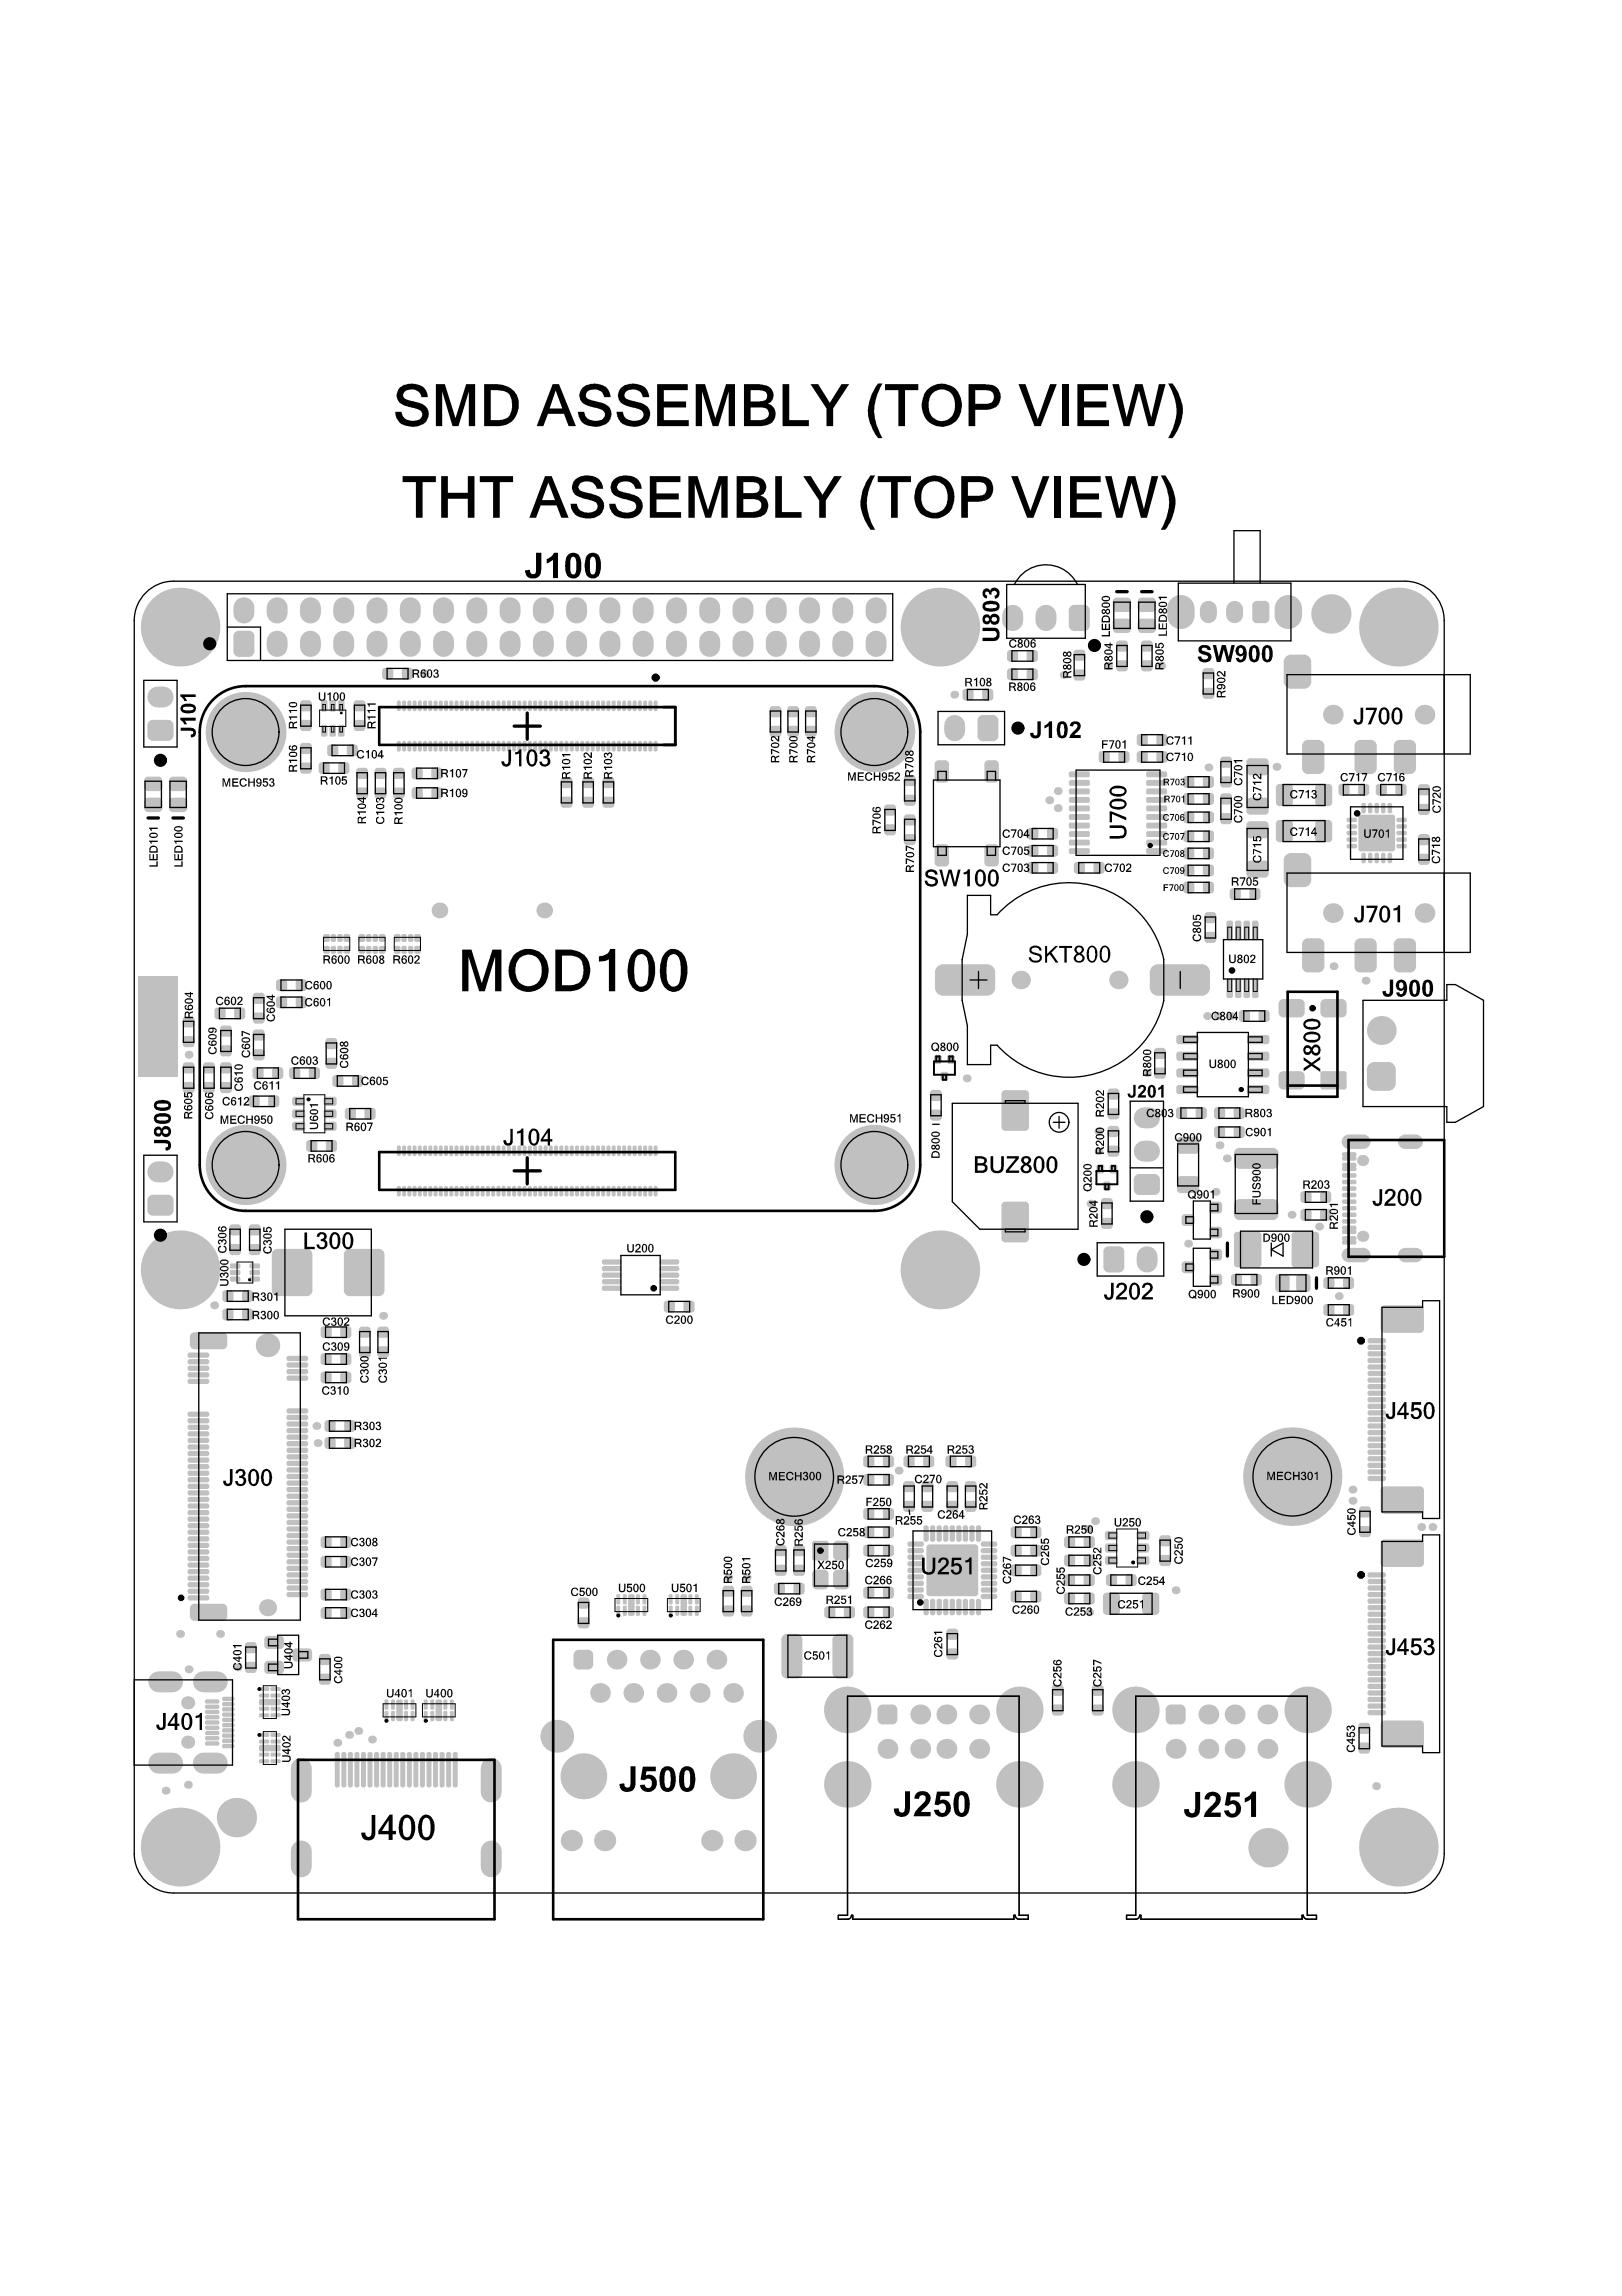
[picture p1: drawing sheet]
<svg xmlns="http://www.w3.org/2000/svg" width="210mm" height="297mm" viewBox="0 0 210 297" stroke-linecap="round" stroke-linejoin="round" font-family="sans-serif">
<path d="M19.2 76.4a5.1 5.1 0 0 1 3.3-1.2h159.3a5.1 5.1 0 0 1 5.1 5.1v159.5a5.1 5.1 0 0 1-5.1 5.1h-159.3a5.1 5.1 0 0 1-5.1-5.1v-159.5a5.1 5.1 0 0 1 1.8-3.9z" fill="none" stroke="#000" stroke-width=".17"/>
<path d="M17.9 126.3h5.1v13.1h-5.1z" fill-rule="evenodd" fill="#c0c0c0"/>
<g fill="#c0c0c0">
<circle cx="77.6" cy="219" r="1.27"/>
<circle cx="82" cy="219" r="1.27"/>
<circle cx="88.4" cy="214.7" r="1.27"/>
<circle cx="94.9" cy="219" r="1.27"/>
<circle cx="119.1" cy="221.8" r="1.29"/>
<circle cx="122.5" cy="221.8" r="1.29"/>
<circle cx="126.7" cy="221.8" r="1.29"/>
<circle cx="164" cy="221.8" r="1.29"/>
</g>
<path d="M40.2 83v.6" fill="none" stroke="#c0c0c0" stroke-width="2.7"/>
<circle cx="56.9" cy="117.8" r="1.02" fill="#c0c0c0"/>
<path d="M57.4 83v.6M74.6 83v.6" fill="none" stroke="#c0c0c0" stroke-width="2.7"/>
<g fill="#c0c0c0">
<circle cx="78.2" cy="238.1" r="1.38"/>
<circle cx="92.1" cy="238.1" r="1.38"/>
</g>
<path d="M91.8 83v.6M109.1 83v.6" fill="none" stroke="#c0c0c0" stroke-width="2.7"/>
<g fill="#c0c0c0">
<circle cx="119.1" cy="226.3" r="1.29"/>
<circle cx="122.5" cy="226.3" r="1.29"/>
<circle cx="126.7" cy="226.3" r="1.29"/>
<circle cx="164" cy="226.3" r="1.29"/>
</g>
<path d="M40.2 78.6v.7M57.4 78.6v.7M74.6 78.6v.7M91.8 78.6v.7M109.1 78.6v.7" fill="none" stroke="#c0c0c0" stroke-width="2.7"/>
<g fill="#c0c0c0">
<path d="M152.7 220.5v.7zM152.7 220.5a.69 .69 0 0 1 .7 .7h-.7z"/>
<path d="M150.9 221.2h.6zM151.1 220.7l.4-.2v.7h-.6z"/>
<path d="M151.5 222.4v.7zM150.9 222.4h.6v.7a.69 .69 0 0 1-.6-.7z"/>
<path d="M152.7 222.4h.7zM152.7 222.4h.7a.69 .69 0 0 1-.7 .7z"/>
<path d="M146.7 152.6h.7zM146.9 152.1l.5-.2v.7h-.7z"/>
<path d="M147.4 153.9v.7zM146.7 153.9h.7v.7a.72 .72 0 0 1-.7-.7z"/>
<path d="M149.4 153.9h.7zM149.4 153.9h.7a.72 .72 0 0 1-.7 .7z"/>
<path d="M149.4 151.9v.7zM149.4 151.9a.72 .72 0 0 1 .7 .7h-.7z"/>
<circle cx="24.3" cy="225.4" r=".85"/>
<circle cx="34.6" cy="208" r="1.1"/>
<circle cx="86.3" cy="219" r="1.27"/>
<circle cx="84.1" cy="214.7" r="1.27"/>
<circle cx="79.8" cy="214.7" r="1.27"/>
<circle cx="90.6" cy="219" r="1.27"/>
<circle cx="92.7" cy="214.7" r="1.27"/>
<circle cx="159.8" cy="221.8" r="1.29"/>
<circle cx="176.3" cy="159.9" r=".72"/>
<circle cx="176.3" cy="150.1" r=".72"/>
</g>
<g fill="#c0c0c0">
<path d="M151.5 220.5h1.2l.7 .7v1.2l-.7 .7h-1.2l-.6-.7v-1.2z" fill-rule="evenodd"/>
<path d="M147.4 151.9h2l.7 .7v1.3l-.7 .7h-2l-.7-.7v-1.3z" fill-rule="evenodd"/>
</g>
<path d="M26.3 228.1h1.8" fill="none" stroke="#c0c0c0" stroke-width="2.7"/>
<g fill="#c0c0c0">
<path d="M32.2 81.6v.7zM32.2 81.6a.72 .72 0 0 1 .7 .7h-.7z"/>
<path d="M30.2 82.3h.7zM30.4 81.8l.5-.2v.7h-.7z"/>
<path d="M30.9 84.3v.7zM30.2 84.3h.7v.7a.72 .72 0 0 1-.7-.7z"/>
<path d="M32.2 84.3h.7zM32.2 84.3h.7a.72 .72 0 0 1-.7 .7z"/>
<circle cx="24.3" cy="220.3" r=".85"/>
</g>
<path d="M30.9 81.6h1.3l.7 .7v2l-.7 .7h-1.3l-.7-.7v-2z" fill-rule="evenodd" fill="#c0c0c0"/>
<path d="M35.9 83v.6M44.5 83v.6M48.8 83v.6M53.1 83v.6M39 239.5v2M63.6 239.5v2" fill="none" stroke="#c0c0c0" stroke-width="2.7"/>
<g fill="#c0c0c0">
<circle cx="72.1" cy="224.6" r="2.12"/>
<circle cx="70.4" cy="117.8" r="1.02"/>
</g>
<path d="M66 83v.6M70.3 83v.6M78.9 83v.6M83.2 83v.6" fill="none" stroke="#c0c0c0" stroke-width="2.7"/>
<g fill="#c0c0c0">
<circle cx="96.4" cy="238.1" r="1.38"/>
<circle cx="98.3" cy="224.6" r="2.12"/>
</g>
<path d="M96.1 83v.6M100.5 83v.6M104.8 83v.6M113.4 83v.6" fill="none" stroke="#c0c0c0" stroke-width="2.7"/>
<g fill="#c0c0c0">
<circle cx="132.1" cy="126.8" r="1.19"/>
<circle cx="152.1" cy="226.3" r="1.29"/>
</g>
<path d="M148.1 144.6h.7" fill="none" stroke="#c0c0c0" stroke-width="2.7"/>
<g fill="#c0c0c0">
<circle cx="144.7" cy="126.8" r="1.19"/>
<circle cx="159.8" cy="226.3" r="1.29"/>
</g>
<path d="M159.8 78.8v.7" fill="none" stroke="#c0c0c0" stroke-width="2.2"/>
<g fill="#c0c0c0">
<path d="M162.7 77.7h1l.6 .6v1.7l-.6 .6h-1l-.6-.6v-1.7z" fill-rule="evenodd"/>
<path d="M174.6 161.4h1.8l1 1-1 .9h-1.8l-1-.9z" fill-rule="evenodd"/>
<path d="M181.9 161.4h1.3l.9 1-.9 .9h-1.3l-1-.9z" fill-rule="evenodd"/>
<path d="M177.9 137.4h1.7l1 1v1.7l-1 1h-1.7l-1-1v-1.7z" fill-rule="evenodd"/>
<path d="M174.6 146.8h1.8l1 .9-1 .9h-1.8l-1-.9z" fill-rule="evenodd"/>
<path d="M181.9 146.8h1.3l.9 .9-.9 .9h-1.3l-1-.9z" fill-rule="evenodd"/>
</g>
<g fill="#c0c0c0">
<path d="M163.7 80h.6zM163.7 80h.6a.59 .59 0 0 1-.6 .6z"/>
<path d="M163.7 77.7v.6zM163.7 77.7a.59 .59 0 0 1 .6 .6h-.6z"/>
<path d="M162.1 78.3h.6zM162.2 77.9l.5-.2v.6h-.6z"/>
<path d="M162.7 80v.6zM162.1 80h.6v.6a.59 .59 0 0 1-.6-.6z"/>
<path d="M173.6 162.4h1zM173.9 161.7l.3-.2 .4-.1v1h-1l.1-.4z"/>
<path d="M174.6 162.4v.9zM173.6 162.4h1v.9a.93 .93 0 0 1-1-.9z"/>
<path d="M176.4 162.4h1zM176.4 162.4h1a.93 .93 0 0 1-1 .9z"/>
<path d="M176.4 161.4v1zM176.4 161.4a.93 .93 0 0 1 1 1h-1z"/>
<path d="M180.9 162.4h1zM181.2 161.7l.3-.2 .4-.1v1h-1l.1-.4z"/>
<path d="M181.9 162.4v.9zM180.9 162.4h1v.9a.93 .93 0 0 1-1-.9z"/>
<path d="M183.2 162.4h.9zM183.2 162.4h.9a.93 .93 0 0 1-.9 .9z"/>
<path d="M183.2 161.4v1zM183.2 161.4a.93 .93 0 0 1 .9 1h-.9z"/>
<path d="M176.9 138.4h1zM177.2 137.7l.3-.2 .4-.1v1h-1l.1-.4z"/>
<path d="M177.9 140.1v1zM176.9 140.1h1v1a.98 .98 0 0 1-1-1z"/>
<path d="M179.6 140.1h1zM179.6 140.1h1a.98 .98 0 0 1-1 1z"/>
<path d="M179.6 137.4v1zM179.6 137.4a.98 .98 0 0 1 1 1h-1z"/>
<path d="M173.6 147.7h1zM173.9 147l.3-.2h.4v.9h-1l.1-.4z"/>
<path d="M174.6 147.7v.9zM173.6 147.7h1v.9a.93 .93 0 0 1-1-.9z"/>
<path d="M176.4 147.7h1zM176.4 147.7h1a.93 .93 0 0 1-1 .9z"/>
<path d="M176.4 146.8v.9zM176.4 146.8a.93 .93 0 0 1 1 .9h-1z"/>
<path d="M180.9 147.7h1zM181.2 147l.3-.2h.4v.9h-1l.1-.4z"/>
<path d="M181.9 147.7v.9zM180.9 147.7h1v.9a.93 .93 0 0 1-1-.9z"/>
<path d="M183.2 147.7h.9zM183.2 147.7h.9a.93 .93 0 0 1-.9 .9z"/>
<path d="M183.2 146.8v.9zM183.2 146.8a.93 .93 0 0 1 .9 .9h-.9z"/>
<circle cx="178.8" cy="133.3" r="1.87"/>
<circle cx="172.5" cy="118.1" r="1.27"/>
<circle cx="172.5" cy="92.5" r="1.27"/>
</g>
<path d="M31.6 78.6v.7M35.9 78.6v.7M44.5 78.6v.7M48.8 78.6v.7M53.1 78.6v.7M66 78.6v.7M70.3 78.6v.7M78.9 78.6v.7M83.2 78.6v.7M26.3 217.6h1.8M39 228.8v3M63.6 228.8v3" fill="none" stroke="#c0c0c0" stroke-width="2.7"/>
<circle cx="94.9" cy="229.8" r="2.97" fill="#c0c0c0"/>
<path d="M96.1 78.6v.7M100.5 78.6v.7" fill="none" stroke="#c0c0c0" stroke-width="2.7"/>
<g fill="#c0c0c0">
<circle cx="109.6" cy="230.9" r="3"/>
<circle cx="109.6" cy="221.2" r="3"/>
</g>
<path d="M104.8 78.6v.7M113.4 78.6v.7" fill="none" stroke="#c0c0c0" stroke-width="2.7"/>
<circle cx="121.6" cy="164.3" r="5.1" fill="#c0c0c0"/>
<path d="M123.5 93.9v.6" fill="none" stroke="#c0c0c0" stroke-width="2.7"/>
<g fill="#c0c0c0">
<path d="M127.2 92.5h1.3l.7 .7v2l-.7 .7h-1.3l-.7-.7v-2z" fill-rule="evenodd"/>
<path d="M139 78.2h1.3l.7 .8v1.9l-.7 .7h-1.3l-.7-.7v-1.9z" fill-rule="evenodd"/>
</g>
<g fill="#c0c0c0">
<path d="M127.2 95.2v.7zM126.5 95.2h.7v.7a.72 .72 0 0 1-.7-.7z"/>
<path d="M128.5 95.2h.7zM128.5 95.2h.7a.72 .72 0 0 1-.7 .7z"/>
<path d="M128.5 92.5v.7zM128.5 92.5a.72 .72 0 0 1 .7 .7h-.7z"/>
<path d="M126.5 93.2h.7zM126.7 92.7l.5-.2v.7h-.7z"/>
<path d="M139 80.9v.7zM138.3 80.9h.7v.7a.72 .72 0 0 1-.7-.7z"/>
<path d="M140.3 80.9h.7zM140.3 80.9h.7a.72 .72 0 0 1-.7 .7z"/>
<path d="M140.3 78.2v.8zM140.3 78.2a.72 .72 0 0 1 .7 .8h-.7z"/>
<path d="M138.3 79h.7zM138.5 78.5l.5-.3v.8h-.7z"/>
<circle cx="121.6" cy="81.1" r="5.1"/>
</g>
<path d="M135.4 79.6v.7" fill="none" stroke="#c0c0c0" stroke-width="2.7"/>
<g fill="#c0c0c0">
<circle cx="146.9" cy="230.9" r="3"/>
<circle cx="146.9" cy="221.2" r="3"/>
</g>
<path d="M148.1 148.9h.7M148.4 162.6v.7" fill="none" stroke="#c0c0c0" stroke-width="2.7"/>
<path d="M152.8 78.8v.8M166.7 78.8v.8" fill="none" stroke="#c0c0c0" stroke-width="3.6"/>
<g fill="#c0c0c0">
<path d="M19.8 93.1h1.9l.8 .7v1.3l-.8 .7h-1.9l-.7-.7v-1.3z" fill-rule="evenodd"/>
<path d="M74.9 213.4h1.2l.7 .7v1.2l-.7 .7h-1.2l-.7-.7v-1.2z" fill-rule="evenodd"/>
<path d="M114.2 220.5h1.2l.7 .7v1.2l-.7 .7h-1.2l-.6-.7v-1.2z" fill-rule="evenodd"/>
</g>
<g fill="#c0c0c0">
<path d="M19.1 93.8h.7zM19.3 93.3l.5-.2v.7h-.7z"/>
<path d="M19.8 95.1v.7zM19.1 95.1h.7v.7a.72 .72 0 0 1-.7-.7z"/>
<path d="M21.7 95.1h.8zM21.7 95.1h.8a.72 .72 0 0 1-.8 .7z"/>
<path d="M21.7 93.1v.7zM21.7 93.1a.72 .72 0 0 1 .8 .7h-.8z"/>
<path d="M74.9 215.3v.7zM74.2 215.3h.7v.7a.68 .68 0 0 1-.7-.7z"/>
<path d="M76.1 215.3h.7zM76.1 215.3h.7a.68 .68 0 0 1-.7 .7z"/>
<path d="M76.1 213.4v.7zM76.1 213.4a.68 .68 0 0 1 .7 .7h-.7z"/>
<path d="M74.2 214.1h.7zM74.4 213.6l.5-.2v.7h-.7z"/>
<path d="M115.4 220.5v.7zM115.4 220.5a.69 .69 0 0 1 .7 .7h-.7z"/>
<path d="M113.6 221.2h.6zM113.8 220.7l.4-.2v.7h-.6z"/>
<path d="M114.2 222.4v.7zM113.6 222.4h.6v.7a.69 .69 0 0 1-.6-.7z"/>
<path d="M115.4 222.4h.7zM115.4 222.4h.7a.69 .69 0 0 1-.7 .7z"/>
<circle cx="156.4" cy="221.8" r="1.29"/>
<circle cx="23.3" cy="239" r="5.1"/>
</g>
<path d="M20.6 228.1h1.7" fill="none" stroke="#c0c0c0" stroke-width="2.7"/>
<g fill="#c0c0c0">
<path d="M19.1 155.3h.7zM19.3 154.8l.5-.2v.7h-.7z"/>
<path d="M19.8 156.6v.7zM19.1 156.6h.7v.7a.72 .72 0 0 1-.7-.7z"/>
<path d="M21.7 156.6h.8zM21.7 156.6h.8a.72 .72 0 0 1-.8 .7z"/>
<path d="M21.7 154.6v.7zM21.7 154.6a.72 .72 0 0 1 .8 .7h-.8z"/>
<circle cx="34.6" cy="174" r="1.53"/>
</g>
<path d="M19.8 154.6h1.9l.8 .7v1.3l-.8 .7h-1.9l-.7-.7v-1.3z" fill-rule="evenodd" fill="#c0c0c0"/>
<path d="M20.4 90.2h.7M20.4 151.6h.7" fill="none" stroke="#c0c0c0" stroke-width="2.7"/>
<circle cx="73.9" cy="238.1" r="1.38" fill="#c0c0c0"/>
<path d="M61.7 83v.6M87.5 83v.6" fill="none" stroke="#c0c0c0" stroke-width="2.7"/>
<g fill="#c0c0c0">
<circle cx="114.8" cy="226.3" r="1.29"/>
<circle cx="181" cy="239" r="5.1"/>
<circle cx="156.4" cy="226.3" r="1.29"/>
<circle cx="184.4" cy="118.1" r="1.27"/>
<circle cx="184.4" cy="92.5" r="1.27"/>
</g>
<path d="M156.4 78.8v.7" fill="none" stroke="#c0c0c0" stroke-width="2.2"/>
<path d="M20.6 217.6h1.7" fill="none" stroke="#c0c0c0" stroke-width="2.7"/>
<g fill="#c0c0c0">
<circle cx="23.3" cy="164.3" r="5.1"/>
<circle cx="31.8" cy="150.7" r="5.2"/>
<circle cx="23.3" cy="81.1" r="5.1"/>
<circle cx="31.8" cy="94.7" r="5.2"/>
<circle cx="75.5" cy="229.8" r="2.97"/>
</g>
<path d="M61.7 78.6v.7M87.5 78.6v.7" fill="none" stroke="#c0c0c0" stroke-width="2.7"/>
<g fill="#c0c0c0">
<path d="M144.8 161.2v.8zM144.8 161.2a.72 .72 0 0 1 .7 .8h-.7z"/>
<path d="M142.8 162h.7zM143 161.4l.5-.2v.8h-.7z"/>
<path d="M143.5 163.9v.7zM142.8 163.9h.7v.7a.72 .72 0 0 1-.7-.7z"/>
<path d="M144.8 163.9h.7zM144.8 163.9h.7a.72 .72 0 0 1-.7 .7z"/>
<circle cx="131.9" cy="230.9" r="3"/>
<circle cx="102.8" cy="191.1" r="6.4"/>
<circle cx="131.9" cy="221.2" r="3"/>
<circle cx="113.2" cy="150.7" r="5.2"/>
</g>
<path d="M143.5 161.2h1.3l.7 .8v1.9l-.7 .7h-1.3l-.7-.7v-1.9z" fill-rule="evenodd" fill="#c0c0c0"/>
<path d="M131.1 79.6v.7" fill="none" stroke="#c0c0c0" stroke-width="2.7"/>
<g fill="#c0c0c0">
<path d="M18.6 103.7h.6zM18.9 103.3l.3-.1v.5h-.6l.1-.3z"/>
<path d="M19.2 104.5v.6zM18.6 104.5h.6v.6l-.3-.1-.2-.2z"/>
<path d="M20.5 104.5h.5zM20.5 104.5h.5l-.1 .3-.1 .2-.3 .1z"/>
<path d="M20.5 103.2v.5zM20.5 103.2l.3 .1 .1 .1 .1 .3h-.5z"/>
<path d="M18.6 101h.6zM18.9 100.5h.3v.5h-.6l.1-.3z"/>
<path d="M19.2 101.8v.5zM18.6 101.8h.6v.5h-.3l-.2-.2z"/>
<path d="M20.5 101.8h.5zM20.5 101.8h.5l-.1 .3-.1 .2h-.3z"/>
<path d="M20.5 100.5v.5zM20.5 100.5h.3l.1 .2 .1 .3h-.5z"/>
<path d="M21.9 103.7h.5zM22.1 103.3l.3-.1v.5h-.5v-.3z"/>
<path d="M22.4 104.5v.6zM21.9 104.5h.5v.6l-.3-.1-.2-.2z"/>
<path d="M23.7 104.5h.5zM23.7 104.5h.5v.3l-.2 .2-.3 .1z"/>
<path d="M23.7 103.2v.5zM23.7 103.2l.3 .1 .2 .1v.3h-.5z"/>
<path d="M21.9 101h.5zM22.1 100.5h.3v.5h-.5v-.3z"/>
<path d="M22.4 101.8v.5zM21.9 101.8h.5v.5h-.3l-.2-.2z"/>
<path d="M23.7 101.8h.5zM23.7 101.8h.5v.3l-.2 .2h-.3z"/>
<path d="M23.7 100.5v.5zM23.7 100.5h.3l.2 .2v.3h-.5z"/>
<path d="M30.1 225.9h.2zM30.1 225.9h.2v.2l-.2 .1z"/>
<path d="M30.1 225.6v.2zM30.1 225.6l.2 .1v.1h-.2z"/>
<path d="M28.7 225.8h.3zM28.8 225.7l.2-.1v.2h-.3z"/>
<path d="M29 225.9v.3zM28.7 225.9h.3v.3l-.2-.1z"/>
<path d="M30.1 225.3h.2zM30.1 225.3h.2v.1l-.2 .1z"/>
<path d="M30.1 224.9v.3zM30.1 224.9l.2 .1v.2h-.2z"/>
<path d="M28.7 225.2h.3zM28.8 225l.2-.1v.3h-.3z"/>
<path d="M29 225.3v.2zM28.7 225.3h.3v.2l-.2-.1z"/>
<path d="M30.1 224.6h.2zM30.1 224.6h.2v.2h-.2z"/>
<path d="M30.1 224.3v.2zM30.1 224.3h.2v.2h-.2z"/>
<path d="M28.7 224.5h.3zM28.8 224.3h.2v.2h-.3z"/>
<path d="M29 224.6v.2zM28.7 224.6h.3v.2h-.2z"/>
<path d="M30.1 223.2h.2zM30.1 223.2h.2v.2l-.2 .1z"/>
<path d="M30.1 222.9v.2zM30.1 222.9l.2 .1v.1h-.2z"/>
<path d="M28.7 223.1h.3zM28.8 223l.2-.1v.2h-.3z"/>
<path d="M29 223.2v.3zM28.7 223.2h.3v.3l-.2-.1z"/>
<path d="M30.1 222.6h.2zM30.1 222.6h.2v.1l-.2 .1z"/>
<path d="M30.1 222.2v.3zM30.1 222.2l.2 .1v.2h-.2z"/>
<path d="M28.7 222.5h.3zM28.8 222.3l.2-.1v.3h-.3z"/>
<path d="M29 222.6v.2zM28.7 222.6h.3v.2l-.2-.1z"/>
<path d="M30.1 221.9h.2zM30.1 221.9h.2v.1l-.2 .1z"/>
<path d="M30.1 221.5v.3zM30.1 221.5l.2 .1v.2h-.2z"/>
<path d="M28.7 221.8h.3zM28.8 221.6l.2-.1v.3h-.3z"/>
<path d="M29 221.9v.2zM28.7 221.9h.3v.2l-.2-.1z"/>
<path d="M30.1 221.2h.2zM30.1 221.2h.2v.2h-.2z"/>
<path d="M30.1 220.9v.2zM30.1 220.9h.2v.2h-.2z"/>
<path d="M28.7 221.1h.3zM28.8 220.9h.2v.2h-.3z"/>
<path d="M29 221.2v.2zM28.7 221.2h.3v.2h-.2z"/>
<path d="M30.1 219.8h.2zM30.1 219.8h.2v.2l-.2 .1z"/>
<path d="M30.1 219.5v.2zM30.1 219.5l.2 .1v.1h-.2z"/>
<path d="M28.7 219.7h.3zM28.8 219.6l.2-.1v.2h-.3z"/>
<path d="M29 219.8v.3zM28.7 219.8h.3v.3l-.2-.1z"/>
<path d="M29.8 169.3v.4zM29.8 169.3l.2 .1 .2 .3h-.4z"/>
<path d="M28.8 169.7h.4zM29 169.4l.2-.1v.4h-.4z"/>
<path d="M29.2 170.4v.4zM28.8 170.4h.4v.4l-.4-.2z"/>
<path d="M29.8 170.4h.4zM29.8 170.4h.4v.2l-.4 .2z"/>
<path d="M29.2 168v.4zM28.8 168h.4v.4h-.2z"/>
<path d="M29.8 168h.4zM29.8 168h.4l-.2 .4h-.2z"/>
<path d="M29.8 166.9v.4zM29.8 166.9l.4 .2v.2h-.4z"/>
<path d="M28.8 167.3h.4zM29 167l.2-.1v.4h-.4z"/>
<path d="M30.9 164.8h.2zM30.9 164.8h.2l-.2 .2z"/>
<path d="M30.9 164.3v.2zM30.9 164.3l.2 .2h-.2z"/>
<path d="M29.7 164.5h.3zM29.8 164.4l.2-.1v.2h-.3z"/>
<path d="M30 164.8v.2zM29.7 164.8h.3v.2z"/>
<path d="M30.9 163.9h.2zM30.9 163.9h.2l-.2 .2z"/>
<path d="M30.9 163.4v.3zM30.9 163.4l.2 .3h-.2z"/>
<path d="M29.7 163.7h.3zM29.8 163.5l.2-.1v.3h-.3z"/>
<path d="M30 163.9v.2zM29.7 163.9h.3v.2z"/>
<path d="M30.8 159.4h.4zM30.8 159.4h.4l-.2 .4h-.2z"/>
<path d="M30.8 158.4v.4zM30.8 158.4h.2l.2 .4h-.4z"/>
<path d="M29.7 158.8h.4zM29.9 158.4h.2v.4h-.4z"/>
<path d="M30.1 159.4v.4zM29.7 159.4h.4v.4h-.2z"/>
<path d="M29.6 136.3h.4zM29.6 136.3h.4l-.2 .3-.2 .1z"/>
<path d="M29.6 135.2v.4zM29.6 135.2l.2 .1 .2 .3h-.4z"/>
<path d="M28.5 135.6h.4zM28.7 135.3l.2-.1v.4h-.4z"/>
<path d="M28.9 136.3v.4zM28.5 136.3h.4v.4l-.4-.2z"/>
<path d="M34.7 227.6v.2zM34.7 227.6l.1 .2h-.1z"/>
<path d="M33.5 227.8h.2zM33.6 227.6h.1v.2h-.2z"/>
<path d="M33.7 227.9v.2zM33.5 227.9h.2v.2z"/>
<path d="M34.7 227.9h.1zM34.7 227.9h.1l-.1 .2z"/>
<path d="M34.7 225.7v.3zM34.7 225.7l.2 .1 .1 .2h-.3z"/>
<path d="M33.5 226h.3zM33.6 225.8l.2-.1v.3h-.3z"/>
<path d="M33.8 226.3v.3zM33.5 226.3h.3v.3l-.2-.1z"/>
<path d="M34.7 226.3h.3zM34.7 226.3h.3l-.1 .2-.2 .1z"/>
<path d="M34.7 225v.2zM34.7 225l.1 .2h-.1z"/>
<path d="M33.5 225.2h.2zM33.6 225.1l.1-.1v.2h-.2z"/>
<path d="M33.7 225.4v.2zM33.5 225.4h.2v.2z"/>
<path d="M34.7 225.4h.1zM34.7 225.4h.1l-.1 .2z"/>
<path d="M34.7 224.2v.2zM34.7 224.2l.1 .2h-.1z"/>
<path d="M33.5 224.4h.2zM33.6 224.2h.1v.2h-.2z"/>
<path d="M33.7 224.5v.2zM33.5 224.5h.2v.2z"/>
<path d="M34.7 224.5h.1zM34.7 224.5h.1l-.1 .2z"/>
<path d="M34.7 221.7v.1zM34.7 221.7l.1 .1h-.1z"/>
<path d="M33.5 221.8h.2zM33.6 221.7h.1v.1h-.2z"/>
<path d="M33.7 222v.2zM33.5 222h.2v.2z"/>
<path d="M34.7 222h.1zM34.7 222h.1l-.1 .2z"/>
<path d="M34.7 220.8v.2zM34.7 220.8l.1 .2h-.1z"/>
<path d="M33.5 221h.2zM33.6 220.9l.1-.1v.2h-.2z"/>
<path d="M33.7 221.1v.2zM33.5 221.1h.2v.2z"/>
<path d="M34.7 221.1h.1zM34.7 221.1h.1l-.1 .2z"/>
<path d="M34.7 219.1v.2zM34.7 219.1l.1 .2h-.1z"/>
<path d="M33.5 219.3h.2zM33.6 219.2l.1-.1v.2h-.2z"/>
<path d="M33.7 219.4v.2zM33.5 219.4h.2v.2z"/>
<path d="M34.7 219.4h.1zM34.7 219.4h.1l-.1 .2z"/>
<path d="M34.7 218.3v.1zM34.7 218.3l.1 .1h-.1z"/>
<path d="M33.5 218.4h.2zM33.6 218.3h.1v.1h-.2z"/>
<path d="M33.7 218.6v.2zM33.5 218.6h.2v.2z"/>
<path d="M34.7 218.6h.1zM34.7 218.6h.1l-.1 .2z"/>
<path d="M32.8 216h.4zM32.8 216h.4l-.2 .4h-.2z"/>
<path d="M32.8 215v.4zM32.8 215h.2l.2 .4h-.4z"/>
<path d="M31.7 215.4h.4zM31.9 215h.2v.4h-.4z"/>
<path d="M32.1 216v.4zM31.7 216h.4v.4h-.2z"/>
<path d="M33.4 163.9h.2zM33.4 163.9h.2l-.2 .2z"/>
<path d="M33.4 163.4v.3zM33.4 163.4l.2 .3h-.2z"/>
<path d="M32.3 163.7h.2zM32.4 163.5l.1-.1v.3h-.2z"/>
<path d="M32.5 163.9v.2zM32.3 163.9h.2v.2z"/>
<path d="M33.4 164.8h.2zM33.4 164.8h.2l-.2 .2z"/>
<path d="M33.4 164.3v.2zM33.4 164.3l.2 .2h-.2z"/>
<path d="M32.3 164.5h.2zM32.4 164.4l.1-.1v.2h-.2z"/>
<path d="M32.5 164.8v.2zM32.3 164.8h.2v.2z"/>
<path d="M33.3 159.4h.4zM33.3 159.4h.4l-.2 .4h-.2z"/>
<path d="M33.3 158.4v.4zM33.3 158.4h.2l.2 .4h-.4z"/>
<path d="M32.2 158.8h.4zM32.4 158.4h.2v.4h-.4z"/>
<path d="M32.6 159.4v.4zM32.2 159.4h.4v.4l-.3-.2z"/>
<path d="M33.2 141.7v.4zM33.2 141.7l.2 .1 .2 .3h-.4z"/>
<path d="M32.2 142.1h.4zM32.4 141.8l.2-.1v.4h-.4z"/>
<path d="M32.6 142.8v.4zM32.2 142.8h.4v.4h-.2z"/>
<path d="M33.2 142.8h.4zM33.2 142.8h.4l-.2 .4h-.2z"/>
<path d="M33.1 139.2v.4zM32.7 139.2h.4v.4l-.2-.1z"/>
<path d="M33.7 139.2h.4zM33.7 139.2h.4l-.2 .3-.2 .1z"/>
<path d="M33.7 138.1v.4zM33.7 138.1l.4 .2v.2h-.4z"/>
<path d="M32.7 138.5h.4zM32.9 138.1h.2v.4h-.4z"/>
<path d="M33.8 136.8h.4zM33.8 136.8h.4l-.2 .3-.2 .1z"/>
<path d="M33.8 135.7v.4zM33.8 135.7l.2 .1 .2 .3h-.4z"/>
<path d="M32.7 136.1h.4zM32.9 135.8l.2-.1v.4h-.4z"/>
<path d="M33.1 136.8v.4zM32.7 136.8h.4v.4l-.2-.1z"/>
<path d="M33.8 132h.4zM33.8 132h.4v.2l-.4 .2z"/>
<path d="M33.8 131v.4zM33.8 131h.2l.2 .4h-.4z"/>
<path d="M32.7 131.4h.4zM32.9 131h.2v.4h-.4z"/>
<path d="M33.1 132v.4zM32.7 132h.4v.4l-.3-.2z"/>
<path d="M33.8 129.5h.4zM33.8 129.5h.4l-.2 .3-.2 .1z"/>
<path d="M33.8 128.4v.4zM33.8 128.4l.2 .1 .2 .3h-.4z"/>
<path d="M32.7 128.8h.4zM32.9 128.5l.2-.1v.4h-.4z"/>
<path d="M33.1 129.5v.4zM32.7 129.5h.4v.4l-.2-.1z"/>
<path d="M35.6 139.2v.4zM35.2 139.2h.4v.4l-.2-.1z"/>
<path d="M36.3 139.2h.4zM36.3 139.2h.4l-.1 .2-.3 .2z"/>
<path d="M36.3 138.1v.4zM36.3 138.1l.3 .2 .1 .2h-.4z"/>
<path d="M35.2 138.5h.4zM35.4 138.1h.2v.4h-.4z"/>
<path d="M36.1 130v.4zM35.7 130h.4v.4l-.3-.2z"/>
<path d="M36.8 130h.4zM36.8 130h.4l-.2 .4h-.2z"/>
<path d="M36.8 128.9v.4zM36.8 128.9l.3 .2 .1 .2h-.4z"/>
<path d="M35.7 129.3h.4zM35.9 129l.2-.1v.4h-.4z"/>
<path d="M40.4 139.2v.4zM40 139.2h.4v.4l-.2-.1z"/>
<path d="M41 139.2h.4zM41 139.2h.4l-.2 .3-.2 .1z"/>
<path d="M41 138.1v.4zM41 138.1l.3 .2 .1 .2h-.4z"/>
<path d="M40 138.5h.4zM40.2 138.1h.2v.4h-.4z"/>
<path d="M38.8 93.5h.4zM39 93.2l.2-.1v.4h-.4z"/>
<path d="M39.2 94.2v.4zM38.8 94.2h.4v.4l-.2-.1z"/>
<path d="M39.9 94.2h.4zM39.9 94.2h.4l-.2 .3-.2 .1z"/>
<path d="M39.9 93.1v.4zM39.9 93.1l.4 .2v.2h-.4z"/>
<path d="M38.8 91h.4zM39 90.6h.2v.4h-.4z"/>
<path d="M39.2 91.6v.4zM38.8 91.6h.4v.4h-.2z"/>
<path d="M39.9 91.6h.4zM39.9 91.6h.4l-.2 .4h-.2z"/>
<path d="M39.9 90.6v.4zM39.9 90.6h.2l.2 .4h-.4z"/>
<path d="M42.4 187.1v.4zM42 187.1h.4v.4l-.3-.2z"/>
<path d="M43 187.1h.4zM43 187.1h.4v.2l-.4 .2z"/>
<path d="M43 185.9v.4zM43 185.9l.4 .2v.2h-.4z"/>
<path d="M42 186.3h.4zM42.2 186l.2-.1v.4h-.4z"/>
<path d="M42.4 184.8v.4zM42 184.8h.4v.4h-.2z"/>
<path d="M43 184.8h.4zM43 184.8h.4l-.2 .4h-.2z"/>
<path d="M43 183.7v.4zM43 183.7l.4 .2v.2h-.4z"/>
<path d="M42 184.1h.4zM42.2 183.8l.2-.1v.4h-.4z"/>
<path d="M43.4 140.2v.4zM43 140.2h.4v.4h-.2z"/>
<path d="M44.1 140.2h.4zM44.1 140.2h.4l-.2 .4h-.2z"/>
<path d="M44.1 139.1v.4zM44.1 139.1l.3 .2 .1 .2h-.4z"/>
<path d="M43 139.5h.4zM43.2 139.1h.2v.4h-.4z"/>
<path d="M42.1 134.7h.4zM42.3 134.3h.2v.4h-.4z"/>
<path d="M42.5 135.3v.4zM42.1 135.3h.4v.4l-.3-.2z"/>
<path d="M43.2 135.3h.4zM43.2 135.3h.4l-.2 .4h-.2z"/>
<path d="M43.2 134.3v.4zM43.2 134.3h.2l.2 .4h-.4z"/>
<path d="M44.1 120.8v.3zM44.1 120.8l.2 .3h-.2z"/>
<path d="M43.6 121.1h.3zM43.7 120.9l.2-.1v.3h-.3z"/>
<path d="M43.9 121.6v.3zM43.6 121.6h.3v.3z"/>
<path d="M44.1 121.6h.2zM44.1 121.6h.2l-.2 .3z"/>
<path d="M45 120.8v.3zM45 120.8l.2 .1 .1 .2h-.3z"/>
<path d="M44.5 121.1h.2zM44.5 120.9l.2-.1v.3h-.2z"/>
<path d="M44.7 121.6v.3zM44.5 121.6h.2v.3l-.2-.1z"/>
<path d="M45 121.6h.3zM45 121.6h.3l-.1 .2-.2 .1z"/>
<path d="M43.3 120.8v.3zM43.3 120.8l.2 .3h-.2z"/>
<path d="M42.8 121.1h.2zM42.9 120.9l.1-.1v.3h-.2z"/>
<path d="M43 121.6v.3zM42.8 121.6h.2v.3z"/>
<path d="M43.3 121.6h.2zM43.3 121.6h.2l-.2 .3z"/>
<path d="M43.3 122.4v.2zM43.3 122.4l.2 .2h-.2z"/>
<path d="M42.8 122.6h.2zM42.9 122.4h.1v.2h-.2z"/>
<path d="M43 123.2v.2zM42.8 123.2h.2v.2z"/>
<path d="M43.3 123.2h.2zM43.3 123.2h.2l-.2 .2z"/>
<path d="M44.1 122.4v.2zM44.1 122.4l.2 .2h-.2z"/>
<path d="M43.6 122.6h.3zM43.7 122.4h.2v.2h-.3z"/>
<path d="M43.9 123.2v.2zM43.6 123.2h.3v.2z"/>
<path d="M44.1 123.2h.2zM44.1 123.2h.2l-.2 .2z"/>
<path d="M45 122.4v.2zM45 122.4h.2l.1 .2h-.3z"/>
<path d="M44.5 122.6h.2zM44.5 122.4h.2v.2h-.2z"/>
<path d="M44.7 123.1v.3zM44.5 123.1h.2v.3l-.2-.1z"/>
<path d="M45 123.1h.3zM45 123.1h.3l-.1 .2-.2 .1z"/>
<path d="M42.7 97.4v.4zM42.3 97.4h.4v.4l-.3-.2z"/>
<path d="M43.4 97.4h.4zM43.4 97.4h.4l-.1 .2-.3 .2z"/>
<path d="M43.4 96.3v.4zM43.4 96.3l.2 .1 .2 .3h-.4z"/>
<path d="M42.3 96.7h.4zM42.5 96.4l.2-.1v.4h-.4z"/>
<path d="M44.3 93.8v.2zM44.3 93.8h.2l.1 .2h-.3z"/>
<path d="M43.7 94h.3zM43.8 93.8h.2v.2h-.3z"/>
<path d="M44 95v.3zM43.7 95h.3v.3l-.2-.1z"/>
<path d="M44.3 95h.3zM44.3 95h.3l-.1 .2-.2 .1z"/>
<path d="M43.2 93.8v.2zM43.2 93.8h.2l.1 .2h-.3z"/>
<path d="M42.6 94h.3zM42.7 93.8h.2v.2h-.3z"/>
<path d="M42.9 95v.3zM42.6 95h.3v.3l-.2-.1z"/>
<path d="M43.2 95h.3zM43.2 95h.3l-.1 .2-.2 .1z"/>
<path d="M44.3 90.5v.3zM44.3 90.5l.2 .1 .1 .2h-.3z"/>
<path d="M43.7 90.8h.3zM43.8 90.6l.2-.1v.3h-.3z"/>
<path d="M44 91.8v.3zM43.7 91.8h.3v.3l-.2-.1z"/>
<path d="M44.3 91.8h.3zM44.3 91.8h.3l-.1 .2-.2 .1z"/>
<path d="M43.2 90.5v.3zM43.2 90.5l.2 .1 .1 .2h-.3z"/>
<path d="M42.6 90.8h.3zM42.7 90.6l.2-.1v.3h-.3z"/>
<path d="M42.9 91.8v.3zM42.6 91.8h.3v.3l-.2-.1z"/>
<path d="M43.2 91.8h.3zM43.2 91.8h.3l-.1 .2-.2 .1z"/>
<path d="M46 140.2v.4zM45.6 140.2h.4v.4h-.2z"/>
<path d="M46.6 140.2h.4zM46.6 140.2h.4l-.2 .4h-.2z"/>
<path d="M46.6 139.1v.4zM46.6 139.1l.3 .2 .1 .2h-.4z"/>
<path d="M45.6 139.5h.4zM45.8 139.1h.2v.4h-.4z"/>
<path d="M47 120.8v.3zM47 120.8l.2 .1 .1 .2h-.3z"/>
<path d="M46.4 121.1h.3zM46.5 120.9l.2-.1v.3h-.3z"/>
<path d="M46.7 121.6v.3zM46.4 121.6h.3v.3l-.2-.1z"/>
<path d="M47 121.6h.3zM47 121.6h.3l-.1 .2-.2 .1z"/>
<path d="M47.8 120.8v.3zM47.8 120.8l.3 .3h-.3z"/>
<path d="M47.4 121.1h.2zM47.4 120.9l.2-.1v.3h-.2z"/>
<path d="M47.6 121.6v.3zM47.4 121.6h.2v.3z"/>
<path d="M47.8 121.6h.3zM47.8 121.6h.3l-.3 .3z"/>
<path d="M47 122.4v.2zM47 122.4h.2l.1 .2h-.3z"/>
<path d="M46.4 122.6h.3zM46.5 122.4h.2v.2h-.3z"/>
<path d="M46.7 123.1v.3zM46.4 123.1h.3v.3l-.2-.1z"/>
<path d="M47 123.1h.3zM47 123.1h.3l-.1 .2-.2 .1z"/>
<path d="M47.8 122.4v.2zM47.8 122.4l.3 .2h-.3z"/>
<path d="M47.4 122.6h.2zM47.4 122.4h.2v.2h-.2z"/>
<path d="M47.6 123.2v.2zM47.4 123.2h.2v.2z"/>
<path d="M47.8 123.2h.3zM47.8 123.2h.3l-.3 .2z"/>
<path d="M45.8 93.5h.4zM46 93.2l.2-.1v.4h-.4z"/>
<path d="M46.2 94.2v.4zM45.8 94.2h.4v.4l-.2-.1z"/>
<path d="M46.9 94.2h.4zM46.9 94.2h.4l-.2 .3-.2 .1z"/>
<path d="M46.9 93.1v.4zM46.9 93.1l.3 .2 .1 .2h-.4z"/>
<path d="M45.8 91h.4zM46 90.6h.2v.4h-.4z"/>
<path d="M46.2 91.6v.4zM45.8 91.6h.4v.4h-.2z"/>
<path d="M46.9 91.6h.4zM46.9 91.6h.4l-.2 .4h-.2z"/>
<path d="M46.9 90.6v.4zM46.9 90.6h.2l.2 .4h-.4z"/>
<path d="M51.3 221.4h.2zM51.4 221.3l.1-.1v.2h-.2z"/>
<path d="M51.5 222.4v.3zM51.3 222.4h.2v.3l-.1-.1z"/>
<path d="M51.9 222.4h.2zM51.9 222.4h.2v.2l-.2 .1z"/>
<path d="M51.9 221.2v.2zM51.9 221.2l.2 .1v.1h-.2z"/>
<path d="M50.6 221.5h.2zM50.6 221.4h.2v.1h-.2z"/>
<path d="M50.8 222.5v.2zM50.6 222.5h.2v.2z"/>
<path d="M50.9 222.5h.2zM50.9 222.5h.2l-.2 .2z"/>
<path d="M50.9 221.4v.1zM50.9 221.4l.2 .1h-.2z"/>
<path d="M49.8 221.5h.1zM49.8 221.4h.1v.1h-.1z"/>
<path d="M49.9 222.5v.2zM49.8 222.5h.1v.2z"/>
<path d="M50.1 222.5h.2zM50.1 222.5h.2l-.2 .2z"/>
<path d="M50.1 221.4v.1zM50.1 221.4l.2 .1h-.2z"/>
<path d="M51.6 154.6v.2zM51.4 154.6h.2v.2z"/>
<path d="M51.7 154.6h.2zM51.7 154.6h.2l-.2 .2z"/>
<path d="M51.7 153.4v.2zM51.7 153.4l.2 .2h-.2z"/>
<path d="M51.4 153.6h.2zM51.4 153.5l.2-.1v.2h-.2z"/>
<path d="M51.6 149.3v.3zM51.4 149.3h.2v.3z"/>
<path d="M51.7 149.3h.2zM51.7 149.3h.2l-.2 .3z"/>
<path d="M51.7 148.2v.2zM51.7 148.2l.2 .2h-.2z"/>
<path d="M51.4 148.4h.2zM51.4 148.3l.2-.1v.2h-.2z"/>
<path d="M49.6 120.8v.3zM49.6 120.8l.2 .1 .1 .2h-.3z"/>
<path d="M49 121.1h.3zM49.1 120.9l.2-.1v.3h-.3z"/>
<path d="M49.3 121.6v.3zM49 121.6h.3v.3l-.2-.1z"/>
<path d="M49.6 121.6h.3zM49.6 121.6h.3l-.1 .2-.2 .1z"/>
<path d="M49.6 122.4v.2zM49.6 122.4h.2l.1 .2h-.3z"/>
<path d="M49 122.6h.3zM49.1 122.4h.2v.2h-.3z"/>
<path d="M49.3 123.1v.3zM49 123.1h.3v.3l-.2-.1z"/>
<path d="M49.6 123.1h.3zM49.6 123.1h.3l-.1 .2-.2 .1z"/>
<path d="M51.6 120.8v.3zM51.6 120.8l.2 .1v.2h-.2z"/>
<path d="M51 121.1h.2zM51.1 120.9l.1-.1v.3h-.2z"/>
<path d="M51.2 121.6v.3zM51 121.6h.2v.3l-.1-.1z"/>
<path d="M51.6 121.6h.2zM51.6 121.6h.2v.2l-.2 .1z"/>
<path d="M51.6 122.4v.2zM51.6 122.4h.2v.2h-.2z"/>
<path d="M51 122.6h.2zM51.1 122.4h.1v.2h-.2z"/>
<path d="M51.2 123.1v.3zM51 123.1h.2v.3l-.1-.1z"/>
<path d="M51.6 123.1h.2zM51.6 123.1h.2v.2l-.2 .1z"/>
<path d="M51.6 91.8v.2zM51.4 91.8h.2v.2z"/>
<path d="M51.7 91.8h.2zM51.7 91.8h.2l-.2 .2z"/>
<path d="M51.7 90.6v.2zM51.7 90.6l.2 .2h-.2z"/>
<path d="M51.4 90.8h.2zM51.4 90.7l.2-.1v.2h-.2z"/>
<path d="M49.9 87.5v.4zM49.5 87.5h.4v.4h-.2z"/>
<path d="M50.5 87.5h.4zM50.5 87.5h.4l-.2 .4h-.2z"/>
<path d="M50.5 86.4v.4zM50.5 86.4h.2l.2 .4h-.4z"/>
<path d="M49.5 86.8h.4zM49.7 86.4h.2v.4h-.4z"/>
<path d="M54.8 221.5h.2zM54.9 221.4h.1v.1h-.2z"/>
<path d="M55 222.5v.2zM54.8 222.5h.2v.2z"/>
<path d="M55.2 222.5h.1zM55.2 222.5h.1l-.1 .2z"/>
<path d="M55.2 221.4v.1zM55.2 221.4l.1 .1h-.1z"/>
<path d="M53.1 221.5h.2zM53.2 221.4h.1v.1h-.2z"/>
<path d="M53.3 222.5v.2zM53.1 222.5h.2v.2z"/>
<path d="M53.5 222.5h.2zM53.5 222.5h.2l-.2 .2z"/>
<path d="M53.5 221.4v.1zM53.5 221.4l.2 .1h-.2z"/>
<path d="M52.3 221.5h.2zM52.3 221.4h.2v.1h-.2z"/>
<path d="M52.5 222.5v.2zM52.3 222.5h.2v.2z"/>
<path d="M52.6 222.5h.2zM52.6 222.5h.2l-.2 .2z"/>
<path d="M52.6 221.4v.1zM52.6 221.4l.2 .1h-.2z"/>
<path d="M55 154.6v.2zM54.8 154.6h.2v.2z"/>
<path d="M55 154.6h.3zM55 154.6h.3l-.3 .2z"/>
<path d="M55 153.4v.2zM55 153.4l.3 .2h-.3z"/>
<path d="M54.8 153.6h.2zM54.8 153.5l.2-.1v.2h-.2z"/>
<path d="M54.3 154.6v.2zM54.1 154.6h.2v.2z"/>
<path d="M54.4 154.6h.2zM54.4 154.6h.2l-.2 .2z"/>
<path d="M54.4 153.4v.2zM54.4 153.4l.2 .2h-.2z"/>
<path d="M54.1 153.6h.2zM54.1 153.5l.2-.1v.2h-.2z"/>
<path d="M53.6 154.6v.2zM53.4 154.6h.2v.2z"/>
<path d="M53.7 154.6h.2zM53.7 154.6h.2l-.2 .2z"/>
<path d="M53.7 153.4v.2zM53.7 153.4l.2 .2h-.2z"/>
<path d="M53.4 153.6h.2zM53.5 153.5l.1-.1v.2h-.2z"/>
<path d="M52.9 154.6v.2zM52.7 154.6h.2v.2z"/>
<path d="M53 154.6h.2zM53 154.6h.2l-.2 .2z"/>
<path d="M53 153.4v.2zM53 153.4l.2 .2h-.2z"/>
<path d="M52.7 153.6h.2zM52.8 153.5l.1-.1v.2h-.2z"/>
<path d="M55 149.3v.3zM54.8 149.3h.2v.3z"/>
<path d="M55 149.3h.3zM55 149.3h.3l-.3 .3z"/>
<path d="M55 148.2v.2zM55 148.2l.3 .2h-.3z"/>
<path d="M54.8 148.4h.2zM54.8 148.3l.2-.1v.2h-.2z"/>
<path d="M54.3 149.3v.3zM54.1 149.3h.2v.3z"/>
<path d="M54.4 149.3h.2zM54.4 149.3h.2l-.2 .3z"/>
<path d="M54.4 148.2v.2zM54.4 148.2l.2 .2h-.2z"/>
<path d="M54.1 148.4h.2zM54.1 148.3l.2-.1v.2h-.2z"/>
<path d="M53.6 149.3v.3zM53.4 149.3h.2v.3z"/>
<path d="M53.7 149.3h.2zM53.7 149.3h.2l-.2 .3z"/>
<path d="M53.7 148.2v.2zM53.7 148.2l.2 .2h-.2z"/>
<path d="M53.4 148.4h.2zM53.5 148.3l.1-.1v.2h-.2z"/>
<path d="M52.9 149.3v.3zM52.7 149.3h.2v.3z"/>
<path d="M53 149.3h.2zM53 149.3h.2l-.2 .3z"/>
<path d="M53 148.2v.2zM53 148.2l.2 .2h-.2z"/>
<path d="M52.7 148.4h.2zM52.8 148.3l.1-.1v.2h-.2z"/>
<path d="M53.3 120.8v.3zM53.3 120.8l.2 .3h-.2z"/>
<path d="M52.8 121.1h.2zM52.9 120.9l.1-.1v.3h-.2z"/>
<path d="M53 121.6v.3zM52.8 121.6h.2v.3z"/>
<path d="M53.3 121.6h.2zM53.3 121.6h.2l-.2 .3z"/>
<path d="M54.2 120.8v.3zM54.2 120.8l.2 .1 .1 .2h-.3z"/>
<path d="M53.6 121.1h.3zM53.7 120.9l.2-.1v.3h-.3z"/>
<path d="M53.9 121.6v.3zM53.6 121.6h.3v.3l-.2-.1z"/>
<path d="M54.2 121.6h.3zM54.2 121.6h.3l-.1 .2-.2 .1z"/>
<path d="M53.3 122.4v.2zM53.3 122.4l.2 .2h-.2z"/>
<path d="M52.8 122.6h.2zM52.9 122.4h.1v.2h-.2z"/>
<path d="M53 123.2v.2zM52.8 123.2h.2v.2z"/>
<path d="M53.3 123.2h.2zM53.3 123.2h.2l-.2 .2z"/>
<path d="M54.2 122.4v.2zM54.2 122.4h.2l.1 .2h-.3z"/>
<path d="M53.6 122.6h.3zM53.7 122.4h.2v.2h-.3z"/>
<path d="M53.9 123.1v.3zM53.6 123.1h.3v.3l-.2-.1z"/>
<path d="M54.2 123.1h.3zM54.2 123.1h.3l-.1 .2-.2 .1z"/>
<path d="M55 91.8v.2zM54.8 91.8h.2v.2z"/>
<path d="M55 91.8h.3zM55 91.8h.3l-.3 .2z"/>
<path d="M55 90.6v.2zM55 90.6l.3 .2h-.3z"/>
<path d="M54.8 90.8h.2zM54.8 90.7l.2-.1v.2h-.2z"/>
<path d="M54.3 91.8v.2zM54.1 91.8h.2v.2z"/>
<path d="M54.4 91.8h.2zM54.4 91.8h.2l-.2 .2z"/>
<path d="M54.4 90.6v.2zM54.4 90.6l.2 .2h-.2z"/>
<path d="M54.1 90.8h.2zM54.1 90.7l.2-.1v.2h-.2z"/>
<path d="M53.6 91.8v.2zM53.4 91.8h.2v.2z"/>
<path d="M53.7 91.8h.2zM53.7 91.8h.2l-.2 .2z"/>
<path d="M53.7 90.6v.2zM53.7 90.6l.2 .2h-.2z"/>
<path d="M53.4 90.8h.2zM53.5 90.7l.1-.1v.2h-.2z"/>
<path d="M52.9 91.8v.2zM52.7 91.8h.2v.2z"/>
<path d="M53 91.8h.2zM53 91.8h.2l-.2 .2z"/>
<path d="M53 90.6v.2zM53 90.6l.2 .2h-.2z"/>
<path d="M52.7 90.8h.2zM52.8 90.7l.1-.1v.2h-.2z"/>
<path d="M58.2 221.5h.2zM58.3 221.4h.1v.1h-.2z"/>
<path d="M58.4 222.5v.2zM58.2 222.5h.2v.2z"/>
<path d="M58.6 222.5h.1zM58.6 222.5h.1l-.1 .2z"/>
<path d="M58.6 221.4v.1zM58.6 221.4l.1 .1h-.1z"/>
<path d="M57.4 221.5h.1zM57.4 221.4h.1v.1h-.1z"/>
<path d="M57.5 222.5v.2zM57.4 222.5h.1v.2z"/>
<path d="M57.7 222.5h.2zM57.7 222.5h.2l-.2 .2z"/>
<path d="M57.7 221.4v.1zM57.7 221.4l.2 .1h-.2z"/>
<path d="M56.4 221.4h.2zM56.4 221.3l.2-.1v.2h-.2z"/>
<path d="M56.6 222.4v.3zM56.4 222.4h.2v.3l-.2-.1z"/>
<path d="M57 222.4h.2zM57 222.4h.2l-.1 .2-.1 .1z"/>
<path d="M57 221.2v.2zM57 221.2l.1 .1 .1 .1h-.2z"/>
<path d="M55.7 221.5h.2zM55.7 221.4h.2v.1h-.2z"/>
<path d="M55.9 222.5v.2zM55.7 222.5h.2v.2z"/>
<path d="M56 222.5h.2zM56 222.5h.2l-.2 .2z"/>
<path d="M56 221.4v.1zM56 221.4l.2 .1h-.2z"/>
<path d="M58.4 154.6v.2zM58.1 154.6h.3v.2z"/>
<path d="M58.4 154.6h.3zM58.4 154.6h.3l-.3 .2z"/>
<path d="M58.4 153.4v.2zM58.4 153.4l.3 .2h-.3z"/>
<path d="M58.1 153.6h.3zM58.2 153.5l.2-.1v.2h-.3z"/>
<path d="M57.7 154.6v.2zM57.5 154.6h.2v.2z"/>
<path d="M57.8 154.6h.2zM57.8 154.6h.2l-.2 .2z"/>
<path d="M57.8 153.4v.2zM57.8 153.4l.2 .2h-.2z"/>
<path d="M57.5 153.6h.2zM57.5 153.5l.2-.1v.2h-.2z"/>
<path d="M57 154.6v.2zM56.8 154.6h.2v.2z"/>
<path d="M57.1 154.6h.2zM57.1 154.6h.2l-.2 .2z"/>
<path d="M57.1 153.4v.2zM57.1 153.4l.2 .2h-.2z"/>
<path d="M56.8 153.6h.2zM56.8 153.5l.2-.1v.2h-.2z"/>
<path d="M56.3 154.6v.2zM56.1 154.6h.2v.2z"/>
<path d="M56.4 154.6h.2zM56.4 154.6h.2l-.2 .2z"/>
<path d="M56.4 153.4v.2zM56.4 153.4l.2 .2h-.2z"/>
<path d="M56.1 153.6h.2zM56.2 153.5l.1-.1v.2h-.2z"/>
<path d="M58.4 149.3v.3zM58.1 149.3h.3v.3z"/>
<path d="M58.4 149.3h.3zM58.4 149.3h.3l-.3 .3z"/>
<path d="M58.4 148.2v.2zM58.4 148.2l.3 .2h-.3z"/>
<path d="M58.1 148.4h.3zM58.2 148.3l.2-.1v.2h-.3z"/>
<path d="M57.7 149.3v.3zM57.5 149.3h.2v.3z"/>
<path d="M57.8 149.3h.2zM57.8 149.3h.2l-.2 .3z"/>
<path d="M57.8 148.2v.2zM57.8 148.2l.2 .2h-.2z"/>
<path d="M57.5 148.4h.2zM57.5 148.3l.2-.1v.2h-.2z"/>
<path d="M57 149.3v.3zM56.8 149.3h.2v.3z"/>
<path d="M57.1 149.3h.2zM57.1 149.3h.2l-.2 .3z"/>
<path d="M57.1 148.2v.2zM57.1 148.2l.2 .2h-.2z"/>
<path d="M56.8 148.4h.2zM56.8 148.3l.2-.1v.2h-.2z"/>
<path d="M56.3 149.3v.3zM56.1 149.3h.2v.3z"/>
<path d="M56.4 149.3h.2zM56.4 149.3h.2l-.2 .3z"/>
<path d="M56.4 148.2v.2zM56.4 148.2l.2 .2h-.2z"/>
<path d="M56.1 148.4h.2zM56.2 148.3l.1-.1v.2h-.2z"/>
<path d="M58.4 91.8v.2zM58.1 91.8h.3v.2z"/>
<path d="M58.4 91.8h.3zM58.4 91.8h.3l-.3 .2z"/>
<path d="M58.4 90.6v.2zM58.4 90.6l.3 .2h-.3z"/>
<path d="M58.1 90.8h.3zM58.2 90.7l.2-.1v.2h-.3z"/>
<path d="M57.7 91.8v.2zM57.5 91.8h.2v.2z"/>
<path d="M57.8 91.8h.2zM57.8 91.8h.2l-.2 .2z"/>
<path d="M57.8 90.6v.2zM57.8 90.6l.2 .2h-.2z"/>
<path d="M57.5 90.8h.2zM57.5 90.7l.2-.1v.2h-.2z"/>
<path d="M57 91.8v.2zM56.8 91.8h.2v.2z"/>
<path d="M57.1 91.8h.2zM57.1 91.8h.2l-.2 .2z"/>
<path d="M57.1 90.6v.2zM57.1 90.6l.2 .2h-.2z"/>
<path d="M56.8 90.8h.2zM56.8 90.7l.2-.1v.2h-.2z"/>
<path d="M56.3 91.8v.2zM56.1 91.8h.2v.2z"/>
<path d="M56.4 91.8h.2zM56.4 91.8h.2l-.2 .2z"/>
<path d="M56.4 90.6v.2zM56.4 90.6l.2 .2h-.2z"/>
<path d="M56.1 90.8h.2zM56.2 90.7l.1-.1v.2h-.2z"/>
<path d="M61.7 154.6v.2zM61.5 154.6h.2v.2z"/>
<path d="M61.8 154.6h.2zM61.8 154.6h.2l-.2 .2z"/>
<path d="M61.8 153.4v.2zM61.8 153.4l.2 .2h-.2z"/>
<path d="M61.5 153.6h.2zM61.6 153.5l.1-.1v.2h-.2z"/>
<path d="M61.1 154.6v.2zM60.9 154.6h.2v.2z"/>
<path d="M61.2 154.6h.2zM61.2 154.6h.2l-.2 .2z"/>
<path d="M61.2 153.4v.2zM61.2 153.4l.2 .2h-.2z"/>
<path d="M60.9 153.6h.2zM60.9 153.5l.2-.1v.2h-.2z"/>
<path d="M60.4 154.6v.2zM60.2 154.6h.2v.2z"/>
<path d="M60.5 154.6h.2zM60.5 154.6h.2l-.2 .2z"/>
<path d="M60.5 153.4v.2zM60.5 153.4l.2 .2h-.2z"/>
<path d="M60.2 153.6h.2zM60.2 153.5l.2-.1v.2h-.2z"/>
<path d="M59.7 154.6v.2zM59.5 154.6h.2v.2z"/>
<path d="M59.8 154.6h.2zM59.8 154.6h.2l-.2 .2z"/>
<path d="M59.8 153.4v.2zM59.8 153.4l.2 .2h-.2z"/>
<path d="M59.5 153.6h.2zM59.6 153.5l.1-.1v.2h-.2z"/>
<path d="M61.7 149.3v.3zM61.5 149.3h.2v.3z"/>
<path d="M61.8 149.3h.2zM61.8 149.3h.2l-.2 .3z"/>
<path d="M61.8 148.2v.2zM61.8 148.2l.2 .2h-.2z"/>
<path d="M61.5 148.4h.2zM61.6 148.3l.1-.1v.2h-.2z"/>
<path d="M61.1 149.3v.3zM60.9 149.3h.2v.3z"/>
<path d="M61.2 149.3h.2zM61.2 149.3h.2l-.2 .3z"/>
<path d="M61.2 148.2v.2zM61.2 148.2l.2 .2h-.2z"/>
<path d="M60.9 148.4h.2zM60.9 148.3l.2-.1v.2h-.2z"/>
<path d="M60.4 149.3v.3zM60.2 149.3h.2v.3z"/>
<path d="M60.5 149.3h.2zM60.5 149.3h.2l-.2 .3z"/>
<path d="M60.5 148.2v.2zM60.5 148.2l.2 .2h-.2z"/>
<path d="M60.2 148.4h.2zM60.2 148.3l.2-.1v.2h-.2z"/>
<path d="M59.7 149.3v.3zM59.5 149.3h.2v.3z"/>
<path d="M59.8 149.3h.2zM59.8 149.3h.2l-.2 .3z"/>
<path d="M59.8 148.2v.2zM59.8 148.2l.2 .2h-.2z"/>
<path d="M59.5 148.4h.2zM59.6 148.3l.1-.1v.2h-.2z"/>
<path d="M61.7 91.8v.2zM61.5 91.8h.2v.2z"/>
<path d="M61.8 91.8h.2zM61.8 91.8h.2l-.2 .2z"/>
<path d="M61.8 90.6v.2zM61.8 90.6l.2 .2h-.2z"/>
<path d="M61.5 90.8h.2zM61.6 90.7l.1-.1v.2h-.2z"/>
<path d="M61.1 91.8v.2zM60.9 91.8h.2v.2z"/>
<path d="M61.2 91.8h.2zM61.2 91.8h.2l-.2 .2z"/>
<path d="M61.2 90.6v.2zM61.2 90.6l.2 .2h-.2z"/>
<path d="M60.9 90.8h.2zM60.9 90.7l.2-.1v.2h-.2z"/>
<path d="M60.4 91.8v.2zM60.2 91.8h.2v.2z"/>
<path d="M60.5 91.8h.2zM60.5 91.8h.2l-.2 .2z"/>
<path d="M60.5 90.6v.2zM60.5 90.6l.2 .2h-.2z"/>
<path d="M60.2 90.8h.2zM60.2 90.7l.2-.1v.2h-.2z"/>
<path d="M59.7 91.8v.2zM59.5 91.8h.2v.2z"/>
<path d="M59.8 91.8h.2zM59.8 91.8h.2l-.2 .2z"/>
<path d="M59.8 90.6v.2zM59.8 90.6l.2 .2h-.2z"/>
<path d="M59.5 90.8h.2zM59.6 90.7l.1-.1v.2h-.2z"/>
<path d="M65.1 154.6v.2zM64.9 154.6h.2v.2z"/>
<path d="M65.2 154.6h.2zM65.2 154.6h.2l-.2 .2z"/>
<path d="M65.2 153.4v.2zM65.2 153.4l.2 .2h-.2z"/>
<path d="M64.9 153.6h.2zM65 153.5l.1-.1v.2h-.2z"/>
<path d="M64.5 154.6v.2zM64.2 154.6h.3v.2z"/>
<path d="M64.5 154.6h.3zM64.5 154.6h.3l-.3 .2z"/>
<path d="M64.5 153.4v.2zM64.5 153.4l.3 .2h-.3z"/>
<path d="M64.2 153.6h.3zM64.3 153.5l.2-.1v.2h-.3z"/>
<path d="M63.8 154.6v.2zM63.6 154.6h.2v.2z"/>
<path d="M63.9 154.6h.2zM63.9 154.6h.2l-.2 .2z"/>
<path d="M63.9 153.4v.2zM63.9 153.4l.2 .2h-.2z"/>
<path d="M63.6 153.6h.2zM63.6 153.5l.2-.1v.2h-.2z"/>
<path d="M63.1 154.6v.2zM62.9 154.6h.2v.2z"/>
<path d="M63.2 154.6h.2zM63.2 154.6h.2l-.2 .2z"/>
<path d="M63.2 153.4v.2zM63.2 153.4l.2 .2h-.2z"/>
<path d="M62.9 153.6h.2zM63 153.5l.1-.1v.2h-.2z"/>
<path d="M65.1 149.3v.3zM64.9 149.3h.2v.3z"/>
<path d="M65.2 149.3h.2zM65.2 149.3h.2l-.2 .3z"/>
<path d="M65.2 148.2v.2zM65.2 148.2l.2 .2h-.2z"/>
<path d="M64.9 148.4h.2zM65 148.3l.1-.1v.2h-.2z"/>
<path d="M64.5 149.3v.3zM64.2 149.3h.3v.3z"/>
<path d="M64.5 149.3h.3zM64.5 149.3h.3l-.3 .3z"/>
<path d="M64.5 148.2v.2zM64.5 148.2l.3 .2h-.3z"/>
<path d="M64.2 148.4h.3zM64.3 148.3l.2-.1v.2h-.3z"/>
<path d="M63.8 149.3v.3zM63.6 149.3h.2v.3z"/>
<path d="M63.9 149.3h.2zM63.9 149.3h.2l-.2 .3z"/>
<path d="M63.9 148.2v.2zM63.9 148.2l.2 .2h-.2z"/>
<path d="M63.6 148.4h.2zM63.6 148.3l.2-.1v.2h-.2z"/>
<path d="M63.1 149.3v.3zM62.9 149.3h.2v.3z"/>
<path d="M63.2 149.3h.2zM63.2 149.3h.2l-.2 .3z"/>
<path d="M63.2 148.2v.2zM63.2 148.2l.2 .2h-.2z"/>
<path d="M62.9 148.4h.2zM63 148.3l.1-.1v.2h-.2z"/>
<path d="M65.1 91.8v.2zM64.9 91.8h.2v.2z"/>
<path d="M65.2 91.8h.2zM65.2 91.8h.2l-.2 .2z"/>
<path d="M65.2 90.6v.2zM65.2 90.6l.2 .2h-.2z"/>
<path d="M64.9 90.8h.2zM65 90.7l.1-.1v.2h-.2z"/>
<path d="M64.5 91.8v.2zM64.2 91.8h.3v.2z"/>
<path d="M64.5 91.8h.3zM64.5 91.8h.3l-.3 .2z"/>
<path d="M64.5 90.6v.2zM64.5 90.6l.3 .2h-.3z"/>
<path d="M64.2 90.8h.3zM64.3 90.7l.2-.1v.2h-.3z"/>
<path d="M63.8 91.8v.2zM63.6 91.8h.2v.2z"/>
<path d="M63.9 91.8h.2zM63.9 91.8h.2l-.2 .2z"/>
<path d="M63.9 90.6v.2zM63.9 90.6l.2 .2h-.2z"/>
<path d="M63.6 90.8h.2zM63.6 90.7l.2-.1v.2h-.2z"/>
<path d="M63.1 91.8v.2zM62.9 91.8h.2v.2z"/>
<path d="M63.2 91.8h.2zM63.2 91.8h.2l-.2 .2z"/>
<path d="M63.2 90.6v.2zM63.2 90.6l.2 .2h-.2z"/>
<path d="M62.9 90.8h.2zM63 90.7l.1-.1v.2h-.2z"/>
<path d="M68.5 154.6v.2zM68.3 154.6h.2v.2z"/>
<path d="M68.6 154.6h.2zM68.6 154.6h.2l-.2 .2z"/>
<path d="M68.6 153.4v.2zM68.6 153.4l.2 .2h-.2z"/>
<path d="M68.3 153.6h.2zM68.4 153.5l.1-.1v.2h-.2z"/>
<path d="M67.8 154.6v.2zM67.6 154.6h.2v.2z"/>
<path d="M67.9 154.6h.2zM67.9 154.6h.2l-.2 .2z"/>
<path d="M67.9 153.4v.2zM67.9 153.4l.2 .2h-.2z"/>
<path d="M67.6 153.6h.2zM67.7 153.5l.1-.1v.2h-.2z"/>
<path d="M67.2 154.6v.2zM67 154.6h.2v.2z"/>
<path d="M67.3 154.6h.2zM67.3 154.6h.2l-.2 .2z"/>
<path d="M67.3 153.4v.2zM67.3 153.4l.2 .2h-.2z"/>
<path d="M67 153.6h.2zM67 153.5l.2-.1v.2h-.2z"/>
<path d="M66.5 154.6v.2zM66.3 154.6h.2v.2z"/>
<path d="M66.6 154.6h.2zM66.6 154.6h.2l-.2 .2z"/>
<path d="M66.6 153.4v.2zM66.6 153.4l.2 .2h-.2z"/>
<path d="M66.3 153.6h.2zM66.3 153.5l.2-.1v.2h-.2z"/>
<path d="M68.5 149.3v.3zM68.3 149.3h.2v.3z"/>
<path d="M68.6 149.3h.2zM68.6 149.3h.2l-.2 .3z"/>
<path d="M68.6 148.2v.2zM68.6 148.2l.2 .2h-.2z"/>
<path d="M68.3 148.4h.2zM68.4 148.3l.1-.1v.2h-.2z"/>
<path d="M67.8 149.3v.3zM67.6 149.3h.2v.3z"/>
<path d="M67.9 149.3h.2zM67.9 149.3h.2l-.2 .3z"/>
<path d="M67.9 148.2v.2zM67.9 148.2l.2 .2h-.2z"/>
<path d="M67.6 148.4h.2zM67.7 148.3l.1-.1v.2h-.2z"/>
<path d="M67.2 149.3v.3zM67 149.3h.2v.3z"/>
<path d="M67.3 149.3h.2zM67.3 149.3h.2l-.2 .3z"/>
<path d="M67.3 148.2v.2zM67.3 148.2l.2 .2h-.2z"/>
<path d="M67 148.4h.2zM67 148.3l.2-.1v.2h-.2z"/>
<path d="M66.5 149.3v.3zM66.3 149.3h.2v.3z"/>
<path d="M66.6 149.3h.2zM66.6 149.3h.2l-.2 .3z"/>
<path d="M66.6 148.2v.2zM66.6 148.2l.2 .2h-.2z"/>
<path d="M66.3 148.4h.2zM66.3 148.3l.2-.1v.2h-.2z"/>
<path d="M68.5 91.8v.2zM68.3 91.8h.2v.2z"/>
<path d="M68.6 91.8h.2zM68.6 91.8h.2l-.2 .2z"/>
<path d="M68.6 90.6v.2zM68.6 90.6l.2 .2h-.2z"/>
<path d="M68.3 90.8h.2zM68.4 90.7l.1-.1v.2h-.2z"/>
<path d="M67.8 91.8v.2zM67.6 91.8h.2v.2z"/>
<path d="M67.9 91.8h.2zM67.9 91.8h.2l-.2 .2z"/>
<path d="M67.9 90.6v.2zM67.9 90.6l.2 .2h-.2z"/>
<path d="M67.6 90.8h.2zM67.7 90.7l.1-.1v.2h-.2z"/>
<path d="M67.2 91.8v.2zM67 91.8h.2v.2z"/>
<path d="M67.3 91.8h.2zM67.3 91.8h.2l-.2 .2z"/>
<path d="M67.3 90.6v.2zM67.3 90.6l.2 .2h-.2z"/>
<path d="M67 90.8h.2zM67 90.7l.2-.1v.2h-.2z"/>
<path d="M66.5 91.8v.2zM66.3 91.8h.2v.2z"/>
<path d="M66.6 91.8h.2zM66.6 91.8h.2l-.2 .2z"/>
<path d="M66.6 90.6v.2zM66.6 90.6l.2 .2h-.2z"/>
<path d="M66.3 90.8h.2zM66.3 90.7l.2-.1v.2h-.2z"/>
<path d="M72.6 154.6v.2zM72.4 154.6h.2v.2z"/>
<path d="M72.7 154.6h.2zM72.7 154.6h.2l-.2 .2z"/>
<path d="M72.7 153.4v.2zM72.7 153.4l.2 .2h-.2z"/>
<path d="M72.4 153.6h.2zM72.4 153.5l.2-.1v.2h-.2z"/>
<path d="M71.9 154.6v.2zM71.7 154.6h.2v.2z"/>
<path d="M72 154.6h.2zM72 154.6h.2l-.2 .2z"/>
<path d="M72 153.4v.2zM72 153.4l.2 .2h-.2z"/>
<path d="M71.7 153.6h.2zM71.8 153.5l.1-.1v.2h-.2z"/>
<path d="M71.2 154.6v.2zM71 154.6h.2v.2z"/>
<path d="M71.3 154.6h.2zM71.3 154.6h.2l-.2 .2z"/>
<path d="M71.3 153.4v.2zM71.3 153.4l.2 .2h-.2z"/>
<path d="M71 153.6h.2zM71.1 153.5l.1-.1v.2h-.2z"/>
<path d="M70.6 154.6v.2zM70.3 154.6h.3v.2z"/>
<path d="M70.6 154.6h.3zM70.6 154.6h.3l-.3 .2z"/>
<path d="M70.6 153.4v.2zM70.6 153.4l.3 .2h-.3z"/>
<path d="M70.3 153.6h.3zM70.4 153.5l.2-.1v.2h-.3z"/>
<path d="M69.9 154.6v.2zM69.7 154.6h.2v.2z"/>
<path d="M70 154.6h.2zM70 154.6h.2l-.2 .2z"/>
<path d="M70 153.4v.2zM70 153.4l.2 .2h-.2z"/>
<path d="M69.7 153.6h.2zM69.7 153.5l.2-.1v.2h-.2z"/>
<path d="M72.6 149.3v.3zM72.4 149.3h.2v.3z"/>
<path d="M72.7 149.3h.2zM72.7 149.3h.2l-.2 .3z"/>
<path d="M72.7 148.2v.2zM72.7 148.2l.2 .2h-.2z"/>
<path d="M72.4 148.4h.2zM72.4 148.3l.2-.1v.2h-.2z"/>
<path d="M71.9 149.3v.3zM71.7 149.3h.2v.3z"/>
<path d="M72 149.3h.2zM72 149.3h.2l-.2 .3z"/>
<path d="M72 148.2v.2zM72 148.2l.2 .2h-.2z"/>
<path d="M71.7 148.4h.2zM71.8 148.3l.1-.1v.2h-.2z"/>
<path d="M71.2 149.3v.3zM71 149.3h.2v.3z"/>
<path d="M71.3 149.3h.2zM71.3 149.3h.2l-.2 .3z"/>
<path d="M71.3 148.2v.2zM71.3 148.2l.2 .2h-.2z"/>
<path d="M71 148.4h.2zM71.1 148.3l.1-.1v.2h-.2z"/>
<path d="M70.6 149.3v.3zM70.3 149.3h.3v.3z"/>
<path d="M70.6 149.3h.3zM70.6 149.3h.3l-.3 .3z"/>
<path d="M70.6 148.2v.2zM70.6 148.2l.3 .2h-.3z"/>
<path d="M70.3 148.4h.3zM70.4 148.3l.2-.1v.2h-.3z"/>
<path d="M69.9 149.3v.3zM69.7 149.3h.2v.3z"/>
<path d="M70 149.3h.2zM70 149.3h.2l-.2 .3z"/>
<path d="M70 148.2v.2zM70 148.2l.2 .2h-.2z"/>
<path d="M69.7 148.4h.2zM69.7 148.3l.2-.1v.2h-.2z"/>
<path d="M72.6 91.8v.2zM72.4 91.8h.2v.2z"/>
<path d="M72.7 91.8h.2zM72.7 91.8h.2l-.2 .2z"/>
<path d="M72.7 90.6v.2zM72.7 90.6l.2 .2h-.2z"/>
<path d="M72.4 90.8h.2zM72.4 90.7l.2-.1v.2h-.2z"/>
<path d="M71.9 91.8v.2zM71.7 91.8h.2v.2z"/>
<path d="M72 91.8h.2zM72 91.8h.2l-.2 .2z"/>
<path d="M72 90.6v.2zM72 90.6l.2 .2h-.2z"/>
<path d="M71.7 90.8h.2zM71.8 90.7l.1-.1v.2h-.2z"/>
<path d="M71.2 91.8v.2zM71 91.8h.2v.2z"/>
<path d="M71.3 91.8h.2zM71.3 91.8h.2l-.2 .2z"/>
<path d="M71.3 90.6v.2zM71.3 90.6l.2 .2h-.2z"/>
<path d="M71 90.8h.2zM71.1 90.7l.1-.1v.2h-.2z"/>
<path d="M70.6 91.8v.2zM70.3 91.8h.3v.2z"/>
<path d="M70.6 91.8h.3zM70.6 91.8h.3l-.3 .2z"/>
<path d="M70.6 90.6v.2zM70.6 90.6l.3 .2h-.3z"/>
<path d="M70.3 90.8h.3zM70.4 90.7l.2-.1v.2h-.3z"/>
<path d="M69.9 91.8v.2zM69.7 91.8h.2v.2z"/>
<path d="M70 91.8h.2zM70 91.8h.2l-.2 .2z"/>
<path d="M70 90.6v.2zM70 90.6l.2 .2h-.2z"/>
<path d="M69.7 90.8h.2zM69.7 90.7l.2-.1v.2h-.2z"/>
<path d="M75.9 207.7h.4zM75.9 207.7h.4l-.2 .4h-.2z"/>
<path d="M75.9 206.7v.4zM75.9 206.7l.3 .2 .1 .2h-.4z"/>
<path d="M74.8 207.1h.4zM75 206.7h.2v.4h-.4z"/>
<path d="M75.2 207.7v.4zM74.8 207.7h.4v.4l-.4-.2z"/>
<path d="M76 154.6v.2zM75.8 154.6h.2v.2z"/>
<path d="M76.1 154.6h.2zM76.1 154.6h.2l-.2 .2z"/>
<path d="M76.1 153.4v.2zM76.1 153.4l.2 .2h-.2z"/>
<path d="M75.8 153.6h.2zM75.8 153.5l.2-.1v.2h-.2z"/>
<path d="M75.3 154.6v.2zM75.1 154.6h.2v.2z"/>
<path d="M75.4 154.6h.2zM75.4 154.6h.2l-.2 .2z"/>
<path d="M75.4 153.4v.2zM75.4 153.4l.2 .2h-.2z"/>
<path d="M75.1 153.6h.2zM75.2 153.5l.1-.1v.2h-.2z"/>
<path d="M74.6 154.6v.2zM74.4 154.6h.2v.2z"/>
<path d="M74.7 154.6h.2zM74.7 154.6h.2l-.2 .2z"/>
<path d="M74.7 153.4v.2zM74.7 153.4l.2 .2h-.2z"/>
<path d="M74.4 153.6h.2zM74.5 153.5l.1-.1v.2h-.2z"/>
<path d="M74 154.6v.2zM73.7 154.6h.3v.2z"/>
<path d="M74 154.6h.2zM74 154.6h.2l-.2 .2z"/>
<path d="M74 153.4v.2zM74 153.4l.2 .2h-.2z"/>
<path d="M73.7 153.6h.3zM73.8 153.5l.2-.1v.2h-.3z"/>
<path d="M73.3 154.6v.2zM73.1 154.6h.2v.2z"/>
<path d="M73.4 154.6h.2zM73.4 154.6h.2l-.2 .2z"/>
<path d="M73.4 153.4v.2zM73.4 153.4l.2 .2h-.2z"/>
<path d="M73.1 153.6h.2zM73.1 153.5l.2-.1v.2h-.2z"/>
<path d="M76 149.3v.3zM75.8 149.3h.2v.3z"/>
<path d="M76.1 149.3h.2zM76.1 149.3h.2l-.2 .3z"/>
<path d="M76.1 148.2v.2zM76.1 148.2l.2 .2h-.2z"/>
<path d="M75.8 148.4h.2zM75.8 148.3l.2-.1v.2h-.2z"/>
<path d="M75.3 149.3v.3zM75.1 149.3h.2v.3z"/>
<path d="M75.4 149.3h.2zM75.4 149.3h.2l-.2 .3z"/>
<path d="M75.4 148.2v.2zM75.4 148.2l.2 .2h-.2z"/>
<path d="M75.1 148.4h.2zM75.2 148.3l.1-.1v.2h-.2z"/>
<path d="M74.6 149.3v.3zM74.4 149.3h.2v.3z"/>
<path d="M74.7 149.3h.2zM74.7 149.3h.2l-.2 .3z"/>
<path d="M74.7 148.2v.2zM74.7 148.2l.2 .2h-.2z"/>
<path d="M74.4 148.4h.2zM74.5 148.3l.1-.1v.2h-.2z"/>
<path d="M74 149.3v.3zM73.7 149.3h.3v.3z"/>
<path d="M74 149.3h.2zM74 149.3h.2l-.2 .3z"/>
<path d="M74 148.2v.2zM74 148.2l.2 .2h-.2z"/>
<path d="M73.7 148.4h.3zM73.8 148.3l.2-.1v.2h-.3z"/>
<path d="M73.3 149.3v.3zM73.1 149.3h.2v.3z"/>
<path d="M73.4 149.3h.2zM73.4 149.3h.2l-.2 .3z"/>
<path d="M73.4 148.2v.2zM73.4 148.2l.2 .2h-.2z"/>
<path d="M73.1 148.4h.2zM73.1 148.3l.2-.1v.2h-.2z"/>
<path d="M76 91.8v.2zM75.8 91.8h.2v.2z"/>
<path d="M76.1 91.8h.2zM76.1 91.8h.2l-.2 .2z"/>
<path d="M76.1 90.6v.2zM76.1 90.6l.2 .2h-.2z"/>
<path d="M75.8 90.8h.2zM75.8 90.7l.2-.1v.2h-.2z"/>
<path d="M75.3 91.8v.2zM75.1 91.8h.2v.2z"/>
<path d="M75.4 91.8h.2zM75.4 91.8h.2l-.2 .2z"/>
<path d="M75.4 90.6v.2zM75.4 90.6l.2 .2h-.2z"/>
<path d="M75.1 90.8h.2zM75.2 90.7l.1-.1v.2h-.2z"/>
<path d="M74.6 91.8v.2zM74.4 91.8h.2v.2z"/>
<path d="M74.7 91.8h.2zM74.7 91.8h.2l-.2 .2z"/>
<path d="M74.7 90.6v.2zM74.7 90.6l.2 .2h-.2z"/>
<path d="M74.4 90.8h.2zM74.5 90.7l.1-.1v.2h-.2z"/>
<path d="M74 91.8v.2zM73.7 91.8h.3v.2z"/>
<path d="M74 91.8h.2zM74 91.8h.2l-.2 .2z"/>
<path d="M74 90.6v.2zM74 90.6l.2 .2h-.2z"/>
<path d="M73.7 90.8h.3zM73.8 90.7l.2-.1v.2h-.3z"/>
<path d="M73.3 91.8v.2zM73.1 91.8h.2v.2z"/>
<path d="M73.4 91.8h.2zM73.4 91.8h.2l-.2 .2z"/>
<path d="M73.4 90.6v.2zM73.4 90.6l.2 .2h-.2z"/>
<path d="M73.1 90.8h.2zM73.1 90.7l.2-.1v.2h-.2z"/>
<path d="M79.4 154.6v.2zM79.2 154.6h.2v.2z"/>
<path d="M79.5 154.6h.2zM79.5 154.6h.2l-.2 .2z"/>
<path d="M79.5 153.4v.2zM79.5 153.4l.2 .2h-.2z"/>
<path d="M79.2 153.6h.2zM79.2 153.5l.2-.1v.2h-.2z"/>
<path d="M78.7 154.6v.2zM78.5 154.6h.2v.2z"/>
<path d="M78.8 154.6h.2zM78.8 154.6h.2l-.2 .2z"/>
<path d="M78.8 153.4v.2zM78.8 153.4l.2 .2h-.2z"/>
<path d="M78.5 153.6h.2zM78.5 153.5l.2-.1v.2h-.2z"/>
<path d="M78 154.6v.2zM77.8 154.6h.2v.2z"/>
<path d="M78.1 154.6h.2zM78.1 154.6h.2l-.2 .2z"/>
<path d="M78.1 153.4v.2zM78.1 153.4l.2 .2h-.2z"/>
<path d="M77.8 153.6h.2zM77.9 153.5l.1-.1v.2h-.2z"/>
<path d="M77.3 154.6v.2zM77.1 154.6h.2v.2z"/>
<path d="M77.4 154.6h.2zM77.4 154.6h.2l-.2 .2z"/>
<path d="M77.4 153.4v.2zM77.4 153.4l.2 .2h-.2z"/>
<path d="M77.1 153.6h.2zM77.2 153.5l.1-.1v.2h-.2z"/>
<path d="M76.7 154.6v.2zM76.5 154.6h.2v.2z"/>
<path d="M76.7 154.6h.3zM76.7 154.6h.3l-.3 .2z"/>
<path d="M76.7 153.4v.2zM76.7 153.4l.3 .2h-.3z"/>
<path d="M76.5 153.6h.2zM76.5 153.5l.2-.1v.2h-.2z"/>
<path d="M79.4 149.3v.3zM79.2 149.3h.2v.3z"/>
<path d="M79.5 149.3h.2zM79.5 149.3h.2l-.2 .3z"/>
<path d="M79.5 148.2v.2zM79.5 148.2l.2 .2h-.2z"/>
<path d="M79.2 148.4h.2zM79.2 148.3l.2-.1v.2h-.2z"/>
<path d="M78.7 149.3v.3zM78.5 149.3h.2v.3z"/>
<path d="M78.8 149.3h.2zM78.8 149.3h.2l-.2 .3z"/>
<path d="M78.8 148.2v.2zM78.8 148.2l.2 .2h-.2z"/>
<path d="M78.5 148.4h.2zM78.5 148.3l.2-.1v.2h-.2z"/>
<path d="M78 149.3v.3zM77.8 149.3h.2v.3z"/>
<path d="M78.1 149.3h.2zM78.1 149.3h.2l-.2 .3z"/>
<path d="M78.1 148.2v.2zM78.1 148.2l.2 .2h-.2z"/>
<path d="M77.8 148.4h.2zM77.9 148.3l.1-.1v.2h-.2z"/>
<path d="M77.3 149.3v.3zM77.1 149.3h.2v.3z"/>
<path d="M77.4 149.3h.2zM77.4 149.3h.2l-.2 .3z"/>
<path d="M77.4 148.2v.2zM77.4 148.2l.2 .2h-.2z"/>
<path d="M77.1 148.4h.2zM77.2 148.3l.1-.1v.2h-.2z"/>
<path d="M76.7 149.3v.3zM76.5 149.3h.2v.3z"/>
<path d="M76.7 149.3h.3zM76.7 149.3h.3l-.3 .3z"/>
<path d="M76.7 148.2v.2zM76.7 148.2l.3 .2h-.3z"/>
<path d="M76.5 148.4h.2zM76.5 148.3l.2-.1v.2h-.2z"/>
<path d="M78 100.9h.4zM78.2 100.6l.2-.1v.4h-.4z"/>
<path d="M78.4 101.6v.4zM78 101.6h.4v.4l-.4-.2z"/>
<path d="M79.1 101.6h.4zM79.1 101.6h.4l-.1 .2-.3 .2z"/>
<path d="M79.1 100.5v.4zM79.1 100.5l.3 .2 .1 .2h-.4z"/>
<path d="M79.4 91.8v.2zM79.2 91.8h.2v.2z"/>
<path d="M79.5 91.8h.2zM79.5 91.8h.2l-.2 .2z"/>
<path d="M79.5 90.6v.2zM79.5 90.6l.2 .2h-.2z"/>
<path d="M79.2 90.8h.2zM79.2 90.7l.2-.1v.2h-.2z"/>
<path d="M78.7 91.8v.2zM78.5 91.8h.2v.2z"/>
<path d="M78.8 91.8h.2zM78.8 91.8h.2l-.2 .2z"/>
<path d="M78.8 90.6v.2zM78.8 90.6l.2 .2h-.2z"/>
<path d="M78.5 90.8h.2zM78.5 90.7l.2-.1v.2h-.2z"/>
<path d="M78 91.8v.2zM77.8 91.8h.2v.2z"/>
<path d="M78.1 91.8h.2zM78.1 91.8h.2l-.2 .2z"/>
<path d="M78.1 90.6v.2zM78.1 90.6l.2 .2h-.2z"/>
<path d="M77.8 90.8h.2zM77.9 90.7l.1-.1v.2h-.2z"/>
<path d="M77.3 91.8v.2zM77.1 91.8h.2v.2z"/>
<path d="M77.4 91.8h.2zM77.4 91.8h.2l-.2 .2z"/>
<path d="M77.4 90.6v.2zM77.4 90.6l.2 .2h-.2z"/>
<path d="M77.1 90.8h.2zM77.2 90.7l.1-.1v.2h-.2z"/>
<path d="M76.7 91.8v.2zM76.5 91.8h.2v.2z"/>
<path d="M76.7 91.8h.3zM76.7 91.8h.3l-.3 .2z"/>
<path d="M76.7 90.6v.2zM76.7 90.6l.3 .2h-.3z"/>
<path d="M76.5 90.8h.2zM76.5 90.7l.2-.1v.2h-.2z"/>
<path d="M82.3 207.9h.2zM82.3 207.8l.2-.1v.2h-.2z"/>
<path d="M82.5 208.9v.2zM82.3 208.9h.2v.2z"/>
<path d="M82.6 208.9h.2zM82.6 208.9h.2l-.2 .2z"/>
<path d="M82.6 207.7v.2zM82.6 207.7l.2 .2h-.2z"/>
<path d="M81.3 207.8h.2zM81.4 207.6h.1v.2h-.2z"/>
<path d="M81.5 208.8v.3zM81.3 208.8h.2v.3l-.1-.1z"/>
<path d="M81.9 208.8h.2zM81.9 208.8h.2v.2l-.2 .1z"/>
<path d="M81.9 207.6v.2zM81.9 207.6h.2v.2h-.2z"/>
<path d="M80.6 207.9h.2zM80.7 207.8l.1-.1v.2h-.2z"/>
<path d="M80.8 208.9v.2zM80.6 208.9h.2v.2z"/>
<path d="M80.9 208.9h.2zM80.9 208.9h.2l-.2 .2z"/>
<path d="M80.9 207.7v.2zM80.9 207.7l.2 .2h-.2z"/>
<path d="M82.8 154.6v.2zM82.6 154.6h.2v.2z"/>
<path d="M82.9 154.6h.2zM82.9 154.6h.2l-.2 .2z"/>
<path d="M82.9 153.4v.2zM82.9 153.4l.2 .2h-.2z"/>
<path d="M82.6 153.6h.2zM82.6 153.5l.2-.1v.2h-.2z"/>
<path d="M82.1 154.6v.2zM81.9 154.6h.2v.2z"/>
<path d="M82.2 154.6h.2zM82.2 154.6h.2l-.2 .2z"/>
<path d="M82.2 153.4v.2zM82.2 153.4l.2 .2h-.2z"/>
<path d="M81.9 153.6h.2zM81.9 153.5l.2-.1v.2h-.2z"/>
<path d="M81.4 154.6v.2zM81.2 154.6h.2v.2z"/>
<path d="M81.5 154.6h.2zM81.5 154.6h.2l-.2 .2z"/>
<path d="M81.5 153.4v.2zM81.5 153.4l.2 .2h-.2z"/>
<path d="M81.2 153.6h.2zM81.3 153.5l.1-.1v.2h-.2z"/>
<path d="M80.7 154.6v.2zM80.5 154.6h.2v.2z"/>
<path d="M80.8 154.6h.2zM80.8 154.6h.2l-.2 .2z"/>
<path d="M80.8 153.4v.2zM80.8 153.4l.2 .2h-.2z"/>
<path d="M80.5 153.6h.2zM80.6 153.5l.1-.1v.2h-.2z"/>
<path d="M80.1 154.6v.2zM79.8 154.6h.3v.2z"/>
<path d="M80.1 154.6h.3zM80.1 154.6h.3l-.3 .2z"/>
<path d="M80.1 153.4v.2zM80.1 153.4l.3 .2h-.3z"/>
<path d="M79.8 153.6h.3zM79.9 153.5l.2-.1v.2h-.3z"/>
<path d="M82.8 149.3v.3zM82.6 149.3h.2v.3z"/>
<path d="M82.9 149.3h.2zM82.9 149.3h.2l-.2 .3z"/>
<path d="M82.9 148.2v.2zM82.9 148.2l.2 .2h-.2z"/>
<path d="M82.6 148.4h.2zM82.6 148.3l.2-.1v.2h-.2z"/>
<path d="M82.1 149.3v.3zM81.9 149.3h.2v.3z"/>
<path d="M82.2 149.3h.2zM82.2 149.3h.2l-.2 .3z"/>
<path d="M82.2 148.2v.2zM82.2 148.2l.2 .2h-.2z"/>
<path d="M81.9 148.4h.2zM81.9 148.3l.2-.1v.2h-.2z"/>
<path d="M81.4 149.3v.3zM81.2 149.3h.2v.3z"/>
<path d="M81.5 149.3h.2zM81.5 149.3h.2l-.2 .3z"/>
<path d="M81.5 148.2v.2zM81.5 148.2l.2 .2h-.2z"/>
<path d="M81.2 148.4h.2zM81.3 148.3l.1-.1v.2h-.2z"/>
<path d="M80.7 149.3v.3zM80.5 149.3h.2v.3z"/>
<path d="M80.8 149.3h.2zM80.8 149.3h.2l-.2 .3z"/>
<path d="M80.8 148.2v.2zM80.8 148.2l.2 .2h-.2z"/>
<path d="M80.5 148.4h.2zM80.6 148.3l.1-.1v.2h-.2z"/>
<path d="M80.1 149.3v.3zM79.8 149.3h.3v.3z"/>
<path d="M80.1 149.3h.3zM80.1 149.3h.3l-.3 .3z"/>
<path d="M80.1 148.2v.2zM80.1 148.2l.3 .2h-.3z"/>
<path d="M79.8 148.4h.3zM79.9 148.3l.2-.1v.2h-.3z"/>
<path d="M82.8 91.8v.2zM82.6 91.8h.2v.2z"/>
<path d="M82.9 91.8h.2zM82.9 91.8h.2l-.2 .2z"/>
<path d="M82.9 90.6v.2zM82.9 90.6l.2 .2h-.2z"/>
<path d="M82.6 90.8h.2zM82.6 90.7l.2-.1v.2h-.2z"/>
<path d="M82.1 91.8v.2zM81.9 91.8h.2v.2z"/>
<path d="M82.2 91.8h.2zM82.2 91.8h.2l-.2 .2z"/>
<path d="M82.2 90.6v.2zM82.2 90.6l.2 .2h-.2z"/>
<path d="M81.9 90.8h.2zM81.9 90.7l.2-.1v.2h-.2z"/>
<path d="M81.4 91.8v.2zM81.2 91.8h.2v.2z"/>
<path d="M81.5 91.8h.2zM81.5 91.8h.2l-.2 .2z"/>
<path d="M81.5 90.6v.2zM81.5 90.6l.2 .2h-.2z"/>
<path d="M81.2 90.8h.2zM81.3 90.7l.1-.1v.2h-.2z"/>
<path d="M80.7 91.8v.2zM80.5 91.8h.2v.2z"/>
<path d="M80.8 91.8h.2zM80.8 91.8h.2l-.2 .2z"/>
<path d="M80.8 90.6v.2zM80.8 90.6l.2 .2h-.2z"/>
<path d="M80.5 90.8h.2zM80.6 90.7l.1-.1v.2h-.2z"/>
<path d="M80.1 91.8v.2zM79.8 91.8h.3v.2z"/>
<path d="M80.1 91.8h.3zM80.1 91.8h.3l-.3 .2z"/>
<path d="M80.1 90.6v.2zM80.1 90.6l.3 .2h-.3z"/>
<path d="M79.8 90.8h.3zM79.9 90.7l.2-.1v.2h-.3z"/>
<path d="M84.8 154.6v.2zM84.6 154.6h.2v.2z"/>
<path d="M84.9 154.6h.2zM84.9 154.6h.2l-.2 .2z"/>
<path d="M84.9 153.4v.2zM84.9 153.4l.2 .2h-.2z"/>
<path d="M84.6 153.6h.2zM84.7 153.5l.1-.1v.2h-.2z"/>
<path d="M84.1 154.6v.2zM83.9 154.6h.2v.2z"/>
<path d="M84.2 154.6h.2zM84.2 154.6h.2l-.2 .2z"/>
<path d="M84.2 153.4v.2zM84.2 153.4l.2 .2h-.2z"/>
<path d="M83.9 153.6h.2zM84 153.5l.1-.1v.2h-.2z"/>
<path d="M83.4 154.6v.2zM83.2 154.6h.2v.2z"/>
<path d="M83.5 154.6h.2zM83.5 154.6h.2l-.2 .2z"/>
<path d="M83.5 153.4v.2zM83.5 153.4l.2 .2h-.2z"/>
<path d="M83.2 153.6h.2zM83.3 153.5l.1-.1v.2h-.2z"/>
<path d="M84.8 149.3v.3zM84.6 149.3h.2v.3z"/>
<path d="M84.9 149.3h.2zM84.9 149.3h.2l-.2 .3z"/>
<path d="M84.9 148.2v.2zM84.9 148.2l.2 .2h-.2z"/>
<path d="M84.6 148.4h.2zM84.7 148.3l.1-.1v.2h-.2z"/>
<path d="M84.1 149.3v.3zM83.9 149.3h.2v.3z"/>
<path d="M84.2 149.3h.2zM84.2 149.3h.2l-.2 .3z"/>
<path d="M84.2 148.2v.2zM84.2 148.2l.2 .2h-.2z"/>
<path d="M83.9 148.4h.2zM84 148.3l.1-.1v.2h-.2z"/>
<path d="M83.4 149.3v.3zM83.2 149.3h.2v.3z"/>
<path d="M83.5 149.3h.2zM83.5 149.3h.2l-.2 .3z"/>
<path d="M83.5 148.2v.2zM83.5 148.2l.2 .2h-.2z"/>
<path d="M83.2 148.4h.2zM83.3 148.3l.1-.1v.2h-.2z"/>
<path d="M84.8 91.8v.2zM84.6 91.8h.2v.2z"/>
<path d="M84.9 91.8h.2zM84.9 91.8h.2l-.2 .2z"/>
<path d="M84.9 90.6v.2zM84.9 90.6l.2 .2h-.2z"/>
<path d="M84.6 90.8h.2zM84.7 90.7l.1-.1v.2h-.2z"/>
<path d="M84.1 91.8v.2zM83.9 91.8h.2v.2z"/>
<path d="M84.2 91.8h.2zM84.2 91.8h.2l-.2 .2z"/>
<path d="M84.2 90.6v.2zM84.2 90.6l.2 .2h-.2z"/>
<path d="M83.9 90.8h.2zM84 90.7l.1-.1v.2h-.2z"/>
<path d="M83.4 91.8v.2zM83.2 91.8h.2v.2z"/>
<path d="M83.5 91.8h.2zM83.5 91.8h.2l-.2 .2z"/>
<path d="M83.5 90.6v.2zM83.5 90.6l.2 .2h-.2z"/>
<path d="M83.2 90.8h.2zM83.3 90.7l.1-.1v.2h-.2z"/>
<path d="M89.1 207.9h.1zM89.1 207.8l.1-.1v.2h-.1z"/>
<path d="M89.2 208.9v.2zM89.1 208.9h.1v.2z"/>
<path d="M89.4 208.9h.2zM89.4 208.9h.2l-.2 .2z"/>
<path d="M89.4 207.7v.2zM89.4 207.7l.2 .2h-.2z"/>
<path d="M88.1 207.8h.2zM88.1 207.6h.2v.2h-.2z"/>
<path d="M88.3 208.8v.3zM88.1 208.8h.2v.3l-.2-.1z"/>
<path d="M88.7 208.8h.2zM88.7 208.8h.2l-.1 .2-.1 .1z"/>
<path d="M88.7 207.6v.2zM88.7 207.6h.1l.1 .2h-.2z"/>
<path d="M87.4 207.9h.2zM87.4 207.8l.2-.1v.2h-.2z"/>
<path d="M87.6 208.9v.2zM87.4 208.9h.2v.2z"/>
<path d="M87.7 208.9h.2zM87.7 208.9h.2l-.2 .2z"/>
<path d="M87.7 207.7v.2zM87.7 207.7l.2 .2h-.2z"/>
<path d="M103 94.9h.4zM103 94.9h.4v.2l-.4 .2z"/>
<path d="M103 93.9v.4zM103 93.9l.4 .2v.2h-.4z"/>
<path d="M101.9 94.3h.4zM102.1 94l.2-.1v.4h-.4z"/>
<path d="M102.3 94.9v.4zM101.9 94.9h.4v.4h-.2z"/>
<path d="M105.3 94.9h.4zM105.3 94.9h.4l-.2 .4h-.2z"/>
<path d="M105.3 93.9v.4zM105.3 93.9l.3 .2 .1 .2h-.4z"/>
<path d="M104.2 94.3h.4zM104.4 94l.2-.1v.4h-.4z"/>
<path d="M104.6 94.9v.4zM104.2 94.9h.4v.4h-.2z"/>
<path d="M110.2 207.8v.4zM110.2 207.8l.3 .1 .2 .3h-.5z"/>
<path d="M109.2 208.2h.4zM109.4 207.9l.2-.1v.4h-.4z"/>
<path d="M109.6 208.9v.4zM109.2 208.9h.4v.4l-.3-.2z"/>
<path d="M110.2 208.9h.5zM110.2 208.9h.5l-.1 .2-.4 .2z"/>
<path d="M112.7 207.8v.4zM112.7 207.8l.3 .1 .2 .3h-.5z"/>
<path d="M111.7 208.2h.4zM111.9 207.9l.2-.1v.4h-.4z"/>
<path d="M112.1 208.9v.4zM111.7 208.9h.4v.4l-.3-.2z"/>
<path d="M112.7 208.9h.5zM112.7 208.9h.5l-.1 .2-.4 .2z"/>
<path d="M112.7 199.8v.4zM112.7 199.8l.4 .2 .1 .2h-.5z"/>
<path d="M111.7 200.2h.4zM111.9 199.9l.2-.1v.4h-.4z"/>
<path d="M112.1 201v.4zM111.7 201h.4v.4l-.3-.2z"/>
<path d="M112.7 201h.5zM112.7 201h.5l-.2 .3-.3 .1z"/>
<path d="M112.7 197.5v.4zM112.7 197.5h.3l.2 .4h-.5z"/>
<path d="M111.7 197.9h.4zM111.9 197.5h.2v.4h-.4z"/>
<path d="M112.1 198.6v.4zM111.7 198.6h.4v.4l-.3-.2z"/>
<path d="M112.7 198.6h.5zM112.7 198.6h.5l-.1 .2-.4 .2z"/>
<path d="M112.1 191.8v.4zM111.7 191.8h.4v.4l-.3-.2z"/>
<path d="M112.7 191.8h.5zM112.7 191.8h.5l-.1 .2-.4 .2z"/>
<path d="M112.7 190.7v.4zM112.7 190.7h.3l.2 .4h-.5z"/>
<path d="M111.7 191.1h.4zM111.9 190.7h.2v.4h-.4z"/>
<path d="M115.3 207.8v.4zM115.3 207.8l.2 .1 .2 .3h-.4z"/>
<path d="M114.3 208.2h.4zM114.5 207.9l.2-.1v.4h-.4z"/>
<path d="M114.7 208.9v.4zM114.3 208.9h.4v.4l-.4-.2z"/>
<path d="M115.3 208.9h.4zM115.3 208.9h.4l-.1 .2-.3 .2z"/>
<path d="M115.3 199.8v.4zM115.3 199.8l.3 .2 .1 .2h-.4z"/>
<path d="M114.3 200.2h.4zM114.5 199.9l.2-.1v.4h-.4z"/>
<path d="M114.7 201v.4zM114.3 201h.4v.4l-.4-.2z"/>
<path d="M115.3 201h.4zM115.3 201h.4l-.2 .3-.2 .1z"/>
<path d="M115.3 197.5v.4zM115.3 197.5h.2l.2 .4h-.4z"/>
<path d="M114.3 197.9h.4zM114.5 197.5h.2v.4h-.4z"/>
<path d="M114.7 198.6v.4zM114.3 198.6h.4v.4l-.4-.2z"/>
<path d="M115.3 198.6h.4zM115.3 198.6h.4l-.1 .2-.3 .2z"/>
<path d="M114.7 191.8v.4zM114.3 191.8h.4v.4l-.4-.2z"/>
<path d="M115.3 191.8h.4zM115.3 191.8h.4l-.1 .2-.3 .2z"/>
<path d="M115.3 190.7v.4zM115.3 190.7h.2l.2 .4h-.4z"/>
<path d="M114.3 191.1h.4zM114.5 190.7h.2v.4h-.4z"/>
<path d="M114.4 107h.4zM114.6 106.7l.2-.1v.4h-.4z"/>
<path d="M114.8 107.7v.4zM114.4 107.7h.4v.4l-.2-.1z"/>
<path d="M115.5 107.7h.4zM115.5 107.7h.4l-.1 .3-.3 .1z"/>
<path d="M115.5 106.6v.4zM115.5 106.6l.3 .1 .1 .3h-.4z"/>
<path d="M114.4 104.5h.4zM114.6 104.1h.2v.4h-.4z"/>
<path d="M114.8 105.1v.4zM114.4 105.1h.4v.4h-.2z"/>
<path d="M115.5 105.1h.4zM115.5 105.1h.4l-.1 .4h-.3z"/>
<path d="M115.5 104.1v.4zM115.5 104.1l.4 .2v.2h-.4z"/>
<path d="M120.4 207.1h.2zM120.5 206.9l.1-.1v.3h-.2z"/>
<path d="M120.6 208.7v.3zM120.4 208.7h.2v.3l-.1-.1z"/>
<path d="M120.8 208.7h.2zM120.8 208.7h.2l-.1 .2-.1 .1z"/>
<path d="M120.8 206.8v.3zM120.8 206.8l.1 .1 .1 .2h-.2z"/>
<path d="M119.5 207.1h.3zM119.6 206.9l.2-.1v.3h-.3z"/>
<path d="M119.8 208.7v.3zM119.5 208.7h.3v.3l-.2-.1z"/>
<path d="M119.9 208.7h.3zM119.9 208.7h.3l-.1 .2-.2 .1z"/>
<path d="M119.9 206.8v.3zM119.9 206.8l.2 .1 .1 .2h-.3z"/>
<path d="M119.5 197.6h.3zM119.6 197.4l.2-.1v.3h-.3z"/>
<path d="M119.8 199.2v.3zM119.5 199.2h.3v.3l-.3-.2z"/>
<path d="M119.9 199.2h.3zM119.9 199.2h.3v.1l-.3 .2z"/>
<path d="M119.9 197.3v.3zM119.9 197.3l.3 .2v.1h-.3z"/>
<path d="M120.4 197.6h.2zM120.5 197.4l.1-.1v.3h-.2z"/>
<path d="M120.6 199.2v.3zM120.4 199.2h.2v.3l-.1-.1z"/>
<path d="M120.8 199.2h.2zM120.8 199.2h.2v.1l-.2 .2z"/>
<path d="M120.8 197.3v.3zM120.8 197.3l.2 .2v.1h-.2z"/>
<path d="M120.4 195.2h.4zM120.4 195.2h.4l-.2 .3-.2 .1z"/>
<path d="M120.4 194.2v.4zM120.4 194.2h.2l.2 .4h-.4z"/>
<path d="M119.3 194.6h.4zM119.5 194.2h.2v.4h-.4z"/>
<path d="M119.7 195.2v.4zM119.3 195.2h.4v.4l-.2-.1z"/>
<path d="M122.5 211.1h.4zM122.7 210.8l.2-.1v.4h-.4z"/>
<path d="M122.9 211.7v.4zM122.5 211.7h.4v.4l-.4-.2z"/>
<path d="M123.6 211.7h.4zM123.6 211.7h.4l-.1 .2-.3 .2z"/>
<path d="M123.6 210.7v.4zM123.6 210.7l.3 .2 .1 .2h-.4z"/>
<path d="M123.7 207.1h.3zM123.9 206.9l.1-.1v.3h-.3z"/>
<path d="M124 208.7v.3zM123.7 208.7h.3v.3l-.1-.1z"/>
<path d="M124.2 208.7h.2zM124.2 208.7h.2l-.1 .2-.1 .1z"/>
<path d="M124.2 206.8v.3zM124.2 206.8l.1 .1 .1 .2h-.2z"/>
<path d="M122.9 207.1h.3zM123 206.9l.2-.1v.3h-.3z"/>
<path d="M123.2 208.7v.3zM122.9 208.7h.3v.3l-.2-.1z"/>
<path d="M123.3 208.7h.3zM123.3 208.7h.3l-.2 .2-.1 .1z"/>
<path d="M123.3 206.8v.3zM123.3 206.8l.1 .1 .2 .2h-.3z"/>
<path d="M122.1 207.1h.2zM122.2 206.9l.1-.1v.3h-.2z"/>
<path d="M122.3 208.7v.3zM122.1 208.7h.2v.3l-.1-.1z"/>
<path d="M122.5 208.7h.2zM122.5 208.7h.2l-.1 .2-.1 .1z"/>
<path d="M122.5 206.8v.3zM122.5 206.8l.1 .1 .1 .2h-.2z"/>
<path d="M121.2 207.1h.3zM121.3 206.9l.2-.1v.3h-.3z"/>
<path d="M121.5 208.7v.3zM121.2 208.7h.3v.3l-.2-.1z"/>
<path d="M121.6 208.7h.3zM121.6 208.7h.3l-.2 .2-.1 .1z"/>
<path d="M121.6 206.8v.3zM121.6 206.8l.1 .1 .2 .2h-.3z"/>
<path d="M121.2 197.6h.3zM121.3 197.4l.2-.1v.3h-.3z"/>
<path d="M121.5 199.2v.3zM121.2 199.2h.3v.3l-.2-.1z"/>
<path d="M121.6 199.2h.3zM121.6 199.2h.3l-.1 .1-.2 .2z"/>
<path d="M121.6 197.3v.3zM121.6 197.3l.2 .2 .1 .1h-.3z"/>
<path d="M122.1 197.6h.2zM122.2 197.4l.1-.1v.3h-.2z"/>
<path d="M122.3 199.2v.3zM122.1 199.2h.2v.3l-.1-.1z"/>
<path d="M122.5 199.2h.2zM122.5 199.2h.2l-.1 .2-.1 .1z"/>
<path d="M122.5 197.3v.3zM122.5 197.3l.1 .1 .1 .2h-.2z"/>
<path d="M122.9 197.6h.3zM123 197.4l.2-.1v.3h-.3z"/>
<path d="M123.2 199.2v.3zM122.9 199.2h.3v.3l-.3-.2z"/>
<path d="M123.3 199.2h.3zM123.3 199.2h.3l-.1 .1-.2 .2z"/>
<path d="M123.3 197.3v.3zM123.3 197.3l.2 .2 .1 .1h-.3z"/>
<path d="M123.7 197.6h.3zM123.9 197.4l.1-.1v.3h-.3z"/>
<path d="M124 199.2v.3zM123.7 199.2h.3v.3l-.1-.1z"/>
<path d="M124.2 199.2h.2zM124.2 199.2h.2l-.1 .2-.1 .1z"/>
<path d="M124.2 197.3v.3zM124.2 197.3l.1 .1 .1 .2h-.2z"/>
<path d="M123.6 195.2h.4zM123.6 195.2h.4l-.2 .3-.2 .1z"/>
<path d="M123.6 194.2v.4zM123.6 194.2h.2l.2 .4h-.4z"/>
<path d="M122.5 194.6h.4zM122.7 194.2h.2v.4h-.4z"/>
<path d="M122.9 195.2v.4zM122.5 195.2h.4v.4l-.2-.1z"/>
<path d="M122.4 139.6h.3zM122.4 139.6h.3v.1l-.3 .2z"/>
<path d="M122.4 138.7v.3zM122.4 138.7h.2l.1 .3h-.3z"/>
<path d="M121.7 139h.3zM121.9 138.7h.1v.3h-.3z"/>
<path d="M122 139.6v.3zM121.7 139.6h.3v.3l-.2-.2z"/>
<path d="M126.3 207.1h.3zM126.4 206.9l.2-.1v.3h-.3z"/>
<path d="M126.6 208.7v.3zM126.3 208.7h.3v.3l-.2-.1z"/>
<path d="M126.7 208.7h.3zM126.7 208.7h.3l-.2 .2-.1 .1z"/>
<path d="M126.7 206.8v.3zM126.7 206.8l.1 .1 .2 .2h-.3z"/>
<path d="M125.4 207.1h.3zM125.6 206.9l.1-.1v.3h-.3z"/>
<path d="M125.7 208.7v.3zM125.4 208.7h.3v.3l-.1-.1z"/>
<path d="M125.8 208.7h.3zM125.8 208.7h.3l-.1 .2-.2 .1z"/>
<path d="M125.8 206.8v.3zM125.8 206.8l.2 .1 .1 .2h-.3z"/>
<path d="M124.6 207.1h.3zM124.7 206.9l.2-.1v.3h-.3z"/>
<path d="M124.9 208.7v.3zM124.6 208.7h.3v.3l-.2-.1z"/>
<path d="M125 208.7h.3zM125 208.7h.3l-.2 .2-.1 .1z"/>
<path d="M125 206.8v.3zM125 206.8l.1 .1 .2 .2h-.3z"/>
<path d="M124.6 197.6h.3zM124.7 197.4l.2-.1v.3h-.3z"/>
<path d="M124.9 199.2v.3zM124.6 199.2h.3v.3l-.3-.2z"/>
<path d="M125 199.2h.3zM125 199.2h.3l-.1 .1-.2 .2z"/>
<path d="M125 197.3v.3zM125 197.3l.2 .2 .1 .1h-.3z"/>
<path d="M125.4 197.6h.3zM125.6 197.4l.1-.1v.3h-.3z"/>
<path d="M125.7 199.2v.3zM125.4 199.2h.3v.3l-.2-.2z"/>
<path d="M125.8 199.2h.3zM125.8 199.2h.3v.1l-.3 .2z"/>
<path d="M125.8 197.3v.3zM125.8 197.3l.3 .2v.1h-.3z"/>
<path d="M126.3 197.6h.3zM126.4 197.4l.2-.1v.3h-.3z"/>
<path d="M126.6 199.2v.3zM126.3 199.2h.3v.3l-.3-.2z"/>
<path d="M126.7 199.2h.3zM126.7 199.2h.3l-.1 .1-.2 .2z"/>
<path d="M126.7 197.3v.3zM126.7 197.3l.2 .2 .1 .1h-.3z"/>
<path d="M126 195.2h.4zM126 195.2h.4l-.2 .3-.2 .1z"/>
<path d="M126 194.2v.4zM126 194.2h.2l.2 .4h-.4z"/>
<path d="M124.8 194.6h.5zM125 194.2h.3v.4h-.5z"/>
<path d="M125.3 195.2v.4zM124.8 195.2h.5v.4l-.3-.1z"/>
<path d="M133.7 201v.4zM133.3 201h.4v.4l-.2-.1z"/>
<path d="M134.4 201h.4zM134.4 201h.4l-.1 .2-.3 .2z"/>
<path d="M134.4 199.8v.4zM134.4 199.8l.3 .2 .1 .2h-.4z"/>
<path d="M133.3 200.2h.4zM133.5 199.9l.2-.1v.4h-.4z"/>
<path d="M133.7 198.6v.4zM133.3 198.6h.4v.4l-.3-.2z"/>
<path d="M134.4 198.6h.4zM134.4 198.6h.4l-.1 .2-.3 .2z"/>
<path d="M134.4 197.5v.4zM134.4 197.5l.3 .2 .1 .2h-.4z"/>
<path d="M133.3 197.9h.4zM133.5 197.5h.2v.4h-.4z"/>
<path d="M134 111.5v.4zM134 111.5l.3 .2 .1 .2h-.4z"/>
<path d="M132.9 111.9h.4zM133.1 111.6l.2-.1v.4h-.4z"/>
<path d="M133.3 112.6v.4zM132.9 112.6h.4v.4l-.3-.2z"/>
<path d="M134 112.6h.4zM134 112.6h.4l-.1 .2-.3 .2z"/>
<path d="M134 107.1v.4zM134 107.1l.3 .2 .1 .2h-.4z"/>
<path d="M132.9 107.5h.4zM133.1 107.2l.2-.1v.4h-.4z"/>
<path d="M133.3 108.2v.4zM132.9 108.2h.4v.4l-.3-.2z"/>
<path d="M134 108.2h.4zM134 108.2h.4l-.1 .2-.3 .2z"/>
<path d="M133.9 86.5v.4zM133.9 86.5h.2l.2 .4h-.4z"/>
<path d="M132.9 86.9h.4zM133.1 86.5h.2v.4h-.4z"/>
<path d="M133.3 87.6v.4zM132.9 87.6h.4v.4l-.2-.1z"/>
<path d="M133.9 87.6h.4zM133.9 87.6h.4l-.2 .3-.2 .1z"/>
<path d="M133.3 85.2v.4zM132.9 85.2h.4v.4h-.2z"/>
<path d="M133.9 85.2h.4zM133.9 85.2h.4l-.2 .4h-.2z"/>
<path d="M133.9 84.1v.4zM133.9 84.1l.3 .2 .1 .2h-.4z"/>
<path d="M132.9 84.5h.4zM133.1 84.2l.2-.1v.4h-.4z"/>
<path d="M137.2 221.5h.4zM137.2 221.5h.4l-.2 .4h-.2z"/>
<path d="M137.2 220.5v.4zM137.2 220.5l.2 .1 .2 .3h-.4z"/>
<path d="M136.1 220.9h.4zM136.3 220.6l.2-.1v.4h-.4z"/>
<path d="M136.5 221.5v.5zM136.1 221.5h.4v.4h-.2z"/>
<path d="M137.2 219h.4zM137.2 219h.4v.2l-.4 .2z"/>
<path d="M137.2 218v.4zM137.2 218l.4 .2v.2h-.4z"/>
<path d="M136.1 218.4h.4zM136.3 218h.2v.4h-.4z"/>
<path d="M136.5 219v.4zM136.1 219h.4v.4l-.3-.2z"/>
<path d="M136.5 111.5v.4zM136.5 111.5l.2 .1 .2 .3h-.4z"/>
<path d="M135.5 111.9h.4zM135.7 111.6l.2-.1v.4h-.4z"/>
<path d="M135.9 112.6v.4zM135.5 112.6h.4v.4h-.2z"/>
<path d="M136.5 112.6h.4zM136.5 112.6h.4l-.2 .4h-.2z"/>
<path d="M136.5 107.1v.4zM136.5 107.1l.2 .1 .2 .3h-.4z"/>
<path d="M135.5 107.5h.4zM135.7 107.2l.2-.1v.4h-.4z"/>
<path d="M135.9 108.2v.4zM135.5 108.2h.4v.4h-.2z"/>
<path d="M136.5 108.2h.4zM136.5 108.2h.4l-.2 .4h-.2z"/>
<path d="M141.3 203.7v.4zM141.3 203.7h.2l.2 .4h-.4z"/>
<path d="M140.2 204.1h.4zM140.4 203.7h.2v.4h-.4z"/>
<path d="M140.6 204.8v.4zM140.2 204.8h.4v.4l-.3-.2z"/>
<path d="M141.3 204.8h.4zM141.3 204.8h.4l-.1 .2-.3 .2z"/>
<path d="M141.3 201.1v.4zM141.3 201.1l.2 .1 .2 .3h-.4z"/>
<path d="M140.2 201.5h.4zM140.4 201.2l.2-.1v.4h-.4z"/>
<path d="M140.6 202.2v.4zM140.2 202.2h.4v.4l-.3-.2z"/>
<path d="M141.3 202.2h.4zM141.3 202.2h.4l-.1 .2-.3 .2z"/>
<path d="M139.4 112.6v.4zM139 112.6h.4v.4h-.2z"/>
<path d="M140 112.6h.4zM140 112.6h.4l-.2 .4h-.2z"/>
<path d="M140 111.5v.4zM140 111.5l.2 .1 .2 .3h-.4z"/>
<path d="M139 111.9h.4zM139.2 111.6l.2-.1v.4h-.4z"/>
<path d="M138.9 87h.4zM139.1 86.7l.2-.1v.4h-.4z"/>
<path d="M139.3 87.6v.4zM138.9 87.6h.4v.4h-.2z"/>
<path d="M140 87.6h.4zM140 87.6h.4l-.2 .4h-.2z"/>
<path d="M140 86.6v.4zM140 86.6l.2 .1 .2 .3h-.4z"/>
<path d="M138.9 84.5h.4zM139.1 84.1h.2v.4h-.4z"/>
<path d="M139.3 85.1v.4zM138.9 85.1h.4v.4l-.3-.2z"/>
<path d="M140 85.1h.4zM140 85.1h.4l-.2 .3-.2 .1z"/>
<path d="M140 84.1v.4zM140 84.1h.2l.2 .4h-.4z"/>
<path d="M143.5 204.8v.4zM143.1 204.8h.4v.4l-.3-.2z"/>
<path d="M144.2 204.8h.4zM144.2 204.8h.4l-.1 .2-.3 .2z"/>
<path d="M144.2 203.7v.4zM144.2 203.7h.2l.2 .4h-.4z"/>
<path d="M143.1 204.1h.4zM143.3 203.7h.2v.4h-.4z"/>
<path d="M144.3 200.5h.4zM144.3 200.5h.4l-.2 .3-.2 .1z"/>
<path d="M144.3 199.7v.3zM144.3 199.7h.2l.2 .3h-.4z"/>
<path d="M143 200h.3zM143.2 199.7h.1v.3h-.3z"/>
<path d="M143.3 200.5v.4zM143 200.5h.3v.4l-.1-.1z"/>
<path d="M144.3 202.1h.4zM144.3 202.1h.4l-.2 .3-.2 .1z"/>
<path d="M144.3 201.3v.3zM144.3 201.3h.2l.2 .3h-.4z"/>
<path d="M143 201.6h.3zM143.2 201.3h.1v.3h-.3z"/>
<path d="M143.3 202.1v.4zM143 202.1h.3v.4l-.1-.1z"/>
<path d="M144.3 198.9h.4zM144.3 198.9h.4l-.2 .3-.2 .1z"/>
<path d="M144.3 198.1v.3zM144.3 198.1h.2l.2 .3h-.4z"/>
<path d="M143 198.4h.3zM143.2 198.1h.1v.3h-.3z"/>
<path d="M143.3 198.9v.4zM143 198.9h.3v.4l-.1-.1z"/>
<path d="M143.6 156h.4zM143.6 156h.4v.2l-.4 .2z"/>
<path d="M143.6 155v.4zM143.6 155l.2 .1 .2 .3h-.4z"/>
<path d="M142.5 155.4h.4zM142.7 155.1l.2-.1v.4h-.4z"/>
<path d="M142.9 156v.4zM142.5 156h.4v.4l-.4-.2z"/>
<path d="M143.5 153.7h.3zM143.5 153.7h.3l-.2 .3h-.1z"/>
<path d="M143.5 152.8v.3zM143.5 152.8l.2 .2 .1 .1h-.3z"/>
<path d="M142.7 153.1h.3zM142.9 152.9l.1-.1v.3h-.3z"/>
<path d="M143 153.7v.3zM142.7 153.7h.3v.3h-.1z"/>
<path d="M144.5 149.2h.4zM144.5 149.2h.4l-.2 .4-.2 .1z"/>
<path d="M144.5 148.2v.4zM144.5 148.2l.2 .1 .2 .3h-.4z"/>
<path d="M143.3 148.6h.4zM143.5 148.3l.2-.1v.4h-.4z"/>
<path d="M143.7 149.2v.5zM143.3 149.2h.4v.5l-.2-.1z"/>
<path d="M144.5 146.7h.4zM144.5 146.7h.4l-.1 .2-.3 .2z"/>
<path d="M144.5 145.7v.4zM144.5 145.7l.3 .2 .1 .2h-.4z"/>
<path d="M143.3 146.1h.4zM143.5 145.7h.2v.4h-.4z"/>
<path d="M143.7 146.7v.4zM143.3 146.7h.4v.4l-.3-.2z"/>
<path d="M143.2 97.2v.4zM143.2 97.2h.2l.2 .4h-.4z"/>
<path d="M142.2 97.6h.4zM142.4 97.2h.2v.4h-.4z"/>
<path d="M142.6 98.3v.4zM142.2 98.3h.4v.4l-.4-.2z"/>
<path d="M143.2 98.3h.4zM143.2 98.3h.4v.2l-.4 .2z"/>
<path d="M146.1 204.8v.4zM145.7 204.8h.4v.4l-.4-.2z"/>
<path d="M146.7 204.8h.4zM146.7 204.8h.4l-.1 .2-.3 .2z"/>
<path d="M146.7 203.7v.4zM146.7 203.7l.3 .2 .1 .2h-.4z"/>
<path d="M145.7 204.1h.4zM145.9 203.7h.2v.4h-.4z"/>
<path d="M147.5 98.3v.4zM147.1 98.3h.4v.4l-.3-.2z"/>
<path d="M148.1 98.3h.4zM148.1 98.3h.4v.2l-.4 .2z"/>
<path d="M148.1 97.2v.4zM148.1 97.2h.2l.2 .4h-.4z"/>
<path d="M147.1 97.6h.4zM147.3 97.2h.2v.4h-.4z"/>
<path d="M151.1 202.2h.4zM151.1 202.2h.4v.2l-.4 .2z"/>
<path d="M151.1 201.2v.4zM151.1 201.2l.4 .2v.2h-.4z"/>
<path d="M150 201.6h.4zM150.2 201.2h.2v.4h-.4z"/>
<path d="M150.4 202.2v.4zM150 202.2h.4v.4l-.3-.2z"/>
<path d="M149.3 138.5h.4zM149.5 138.2l.2-.1v.4h-.4z"/>
<path d="M149.7 139.2v.4zM149.3 139.2h.4v.4l-.3-.2z"/>
<path d="M150.5 139.2h.4zM150.5 139.2h.4l-.1 .2-.3 .2z"/>
<path d="M150.5 138.1v.4zM150.5 138.1l.3 .2 .1 .2h-.4z"/>
<path d="M149.3 136h.4zM149.5 135.6h.2v.4h-.4z"/>
<path d="M149.7 136.6v.4zM149.3 136.6h.4v.4l-.3-.2z"/>
<path d="M150.5 136.6h.4zM150.5 136.6h.4l-.1 .2-.3 .2z"/>
<path d="M150.5 135.6v.4zM150.5 135.6l.3 .2 .1 .2h-.4z"/>
<path d="M150 98.3v.4zM149.6 98.3h.4v.4l-.3-.2z"/>
<path d="M150.7 98.3h.4zM150.7 98.3h.4l-.1 .2-.3 .2z"/>
<path d="M150.7 97.2v.4zM150.7 97.2h.2l.2 .4h-.4z"/>
<path d="M149.6 97.6h.4zM149.8 97.2h.2v.4h-.4z"/>
<path d="M152.9 163.6h.4zM153.1 163.2h.2v.4h-.4z"/>
<path d="M153.3 164.3v.4zM152.9 164.3h.4v.4h-.2z"/>
<path d="M154.2 164.3h.4zM154.2 164.3h.4l-.1 .2-.3 .2z"/>
<path d="M154.2 163.2v.4zM154.2 163.2l.3 .2 .1 .2h-.4z"/>
<path d="M152.3 152.6h.5zM152.6 152.2h.2v.4h-.5l.1-.2z"/>
<path d="M152.8 153.9v.5zM152.3 153.9h.5v.5l-.2-.1-.2-.2z"/>
<path d="M154.7 153.9h.5zM154.7 153.9h.5l-.1 .2-.1 .2-.3 .1z"/>
<path d="M154.7 152.2v.4zM154.7 152.2h.3l.1 .2 .1 .2h-.5z"/>
<path d="M152.6 139.1v.3zM152.2 139.1h.4v.3h-.2z"/>
<path d="M154.8 139.1h.3zM154.8 139.1h.3l-.2 .3h-.1z"/>
<path d="M154.8 138.2v.4zM154.8 138.2l.3 .2v.2h-.3z"/>
<path d="M152.2 138.6h.4zM152.4 138.3l.2-.1v.4h-.4z"/>
<path d="M152.6 136.9v.3zM152.2 136.9h.4v.3l-.3-.1z"/>
<path d="M154.8 136.9h.3zM154.8 136.9h.3v.2l-.3 .1z"/>
<path d="M154.8 136.1v.3zM154.8 136.1h.1l.2 .3h-.3z"/>
<path d="M152.2 136.4h.4zM152.4 136.1h.2v.3h-.4z"/>
<path d="M153.5 115.2v.4zM153.1 115.2h.4v.4l-.3-.2z"/>
<path d="M154.2 115.2h.4zM154.2 115.2h.4l-.1 .2-.3 .2z"/>
<path d="M154.2 114.1v.4zM154.2 114.1h.2l.2 .4h-.4z"/>
<path d="M153.1 114.5h.4zM153.3 114.1h.2v.4h-.4z"/>
<path d="M153.5 113v.4zM153.1 113h.4v.4l-.3-.2z"/>
<path d="M154.2 113h.4zM154.2 113h.4l-.1 .2-.3 .2z"/>
<path d="M154.2 111.8v.5zM154.2 111.8l.2 .1 .2 .4h-.4z"/>
<path d="M153.1 112.3h.4zM153.3 111.9l.2-.1v.5h-.4z"/>
<path d="M153.5 108.6v.4zM153.1 108.6h.4v.4l-.2-.1z"/>
<path d="M154.2 108.6h.4zM154.2 108.6h.4l-.2 .3-.2 .1z"/>
<path d="M154.2 107.4v.4zM154.2 107.4l.3 .2 .1 .2h-.4z"/>
<path d="M153.1 107.8h.4zM153.3 107.5l.2-.1v.4h-.4z"/>
<path d="M153.5 106.1v.4zM153.1 106.1h.4v.4l-.3-.2z"/>
<path d="M154.2 106.1h.4zM154.2 106.1h.4l-.1 .2-.3 .2z"/>
<path d="M154.2 105v.4zM154.2 105l.3 .2 .1 .2h-.4z"/>
<path d="M153.1 105.4h.4zM153.3 105h.2v.4h-.4z"/>
<path d="M154.2 100.4v.4zM154.2 100.4h.2l.2 .4h-.4z"/>
<path d="M153.1 100.8h.4zM153.3 100.4h.2v.4h-.4z"/>
<path d="M153.5 101.5v.4zM153.1 101.5h.4v.4h-.2z"/>
<path d="M154.2 101.5h.4zM154.2 101.5h.4l-.2 .4h-.2z"/>
<path d="M156.5 159.1h.4zM156.7 158.7h.2v.4h-.4z"/>
<path d="M156.9 159.8v.4zM156.5 159.8h.4v.4l-.4-.2z"/>
<path d="M157.7 159.8h.5zM157.7 159.8h.5l-.1 .2-.4 .2z"/>
<path d="M157.7 158.7v.4zM157.7 158.7h.3l.2 .4h-.5z"/>
<path d="M156.5 155.9h.4zM156.7 155.5h.2v.4h-.4z"/>
<path d="M156.9 156.6v.4zM156.5 156.6h.4v.4l-.2-.1z"/>
<path d="M157.7 156.6h.5zM157.7 156.6h.5l-.2 .3-.3 .1z"/>
<path d="M157.7 155.5v.4zM157.7 155.5h.3l.2 .4h-.5z"/>
<path d="M157.5 146.8v.4zM157.1 146.8h.4v.4h-.2z"/>
<path d="M158.1 146.8h.4zM158.1 146.8h.4v.2l-.4 .2z"/>
<path d="M158.1 145.7v.4zM158.1 145.7l.4 .2v.2h-.4z"/>
<path d="M157.1 146.1h.4zM157.3 145.8l.2-.1v.4h-.4z"/>
<path d="M155.9 120.9h.4zM156.1 120.6l.2-.1v.4h-.4z"/>
<path d="M156.3 121.6v.4zM155.9 121.6h.4v.4l-.2-.1z"/>
<path d="M157 121.6h.4zM157 121.6h.4l-.2 .3-.2 .1z"/>
<path d="M157 120.5v.4zM157 120.5l.3 .2 .1 .2h-.4z"/>
<path d="M155.9 118.4h.4zM156.1 118.1l.2-.1v.4h-.4z"/>
<path d="M156.3 119v.4zM155.9 119h.4v.4l-.4-.2z"/>
<path d="M157 119h.4zM157 119h.4l-.2 .4h-.2z"/>
<path d="M157 118v.4zM157 118l.2 .1 .2 .3h-.4z"/>
<path d="M156.1 115.2v.4zM155.7 115.2h.4v.4l-.4-.2z"/>
<path d="M156.7 115.2h.4zM156.7 115.2h.4l-.1 .2-.3 .2z"/>
<path d="M156.7 114.1v.4zM156.7 114.1h.2l.2 .4h-.4z"/>
<path d="M155.7 114.5h.4zM155.9 114.1h.2v.4h-.4z"/>
<path d="M156.1 113v.4zM155.7 113h.4v.4l-.4-.2z"/>
<path d="M156.7 113h.4zM156.7 113h.4l-.1 .2-.3 .2z"/>
<path d="M156.7 111.8v.5zM156.7 111.8l.2 .1 .2 .4h-.4z"/>
<path d="M155.7 112.3h.4zM155.9 111.9l.2-.1v.5h-.4z"/>
<path d="M156.1 108.6v.4zM155.7 108.6h.4v.4l-.2-.1z"/>
<path d="M156.7 108.6h.4zM156.7 108.6h.4l-.2 .3-.2 .1z"/>
<path d="M156.7 107.4v.4zM156.7 107.4l.3 .2 .1 .2h-.4z"/>
<path d="M155.7 107.8h.4zM155.9 107.5l.2-.1v.4h-.4z"/>
<path d="M156.1 106.1v.4zM155.7 106.1h.4v.4l-.4-.2z"/>
<path d="M156.7 106.1h.4zM156.7 106.1h.4l-.1 .2-.3 .2z"/>
<path d="M156.7 105v.4zM156.7 105l.3 .2 .1 .2h-.4z"/>
<path d="M155.7 105.4h.4zM155.9 105h.2v.4h-.4z"/>
<path d="M156.7 100.4v.4zM156.7 100.4h.2l.2 .4h-.4z"/>
<path d="M155.7 100.8h.4zM155.9 100.4h.2v.4h-.4z"/>
<path d="M156.1 101.5v.4zM155.7 101.5h.4v.4h-.2z"/>
<path d="M156.7 101.5h.4zM156.7 101.5h.4l-.2 .4h-.2z"/>
<path d="M155.6 86.8h.4zM155.8 86.5l.2-.1v.4h-.4z"/>
<path d="M156 87.5v.4zM155.6 87.5h.4v.4l-.2-.1z"/>
<path d="M156.7 87.5h.4zM156.7 87.5h.4v.2l-.4 .2z"/>
<path d="M156.7 86.4v.4zM156.7 86.4l.4 .2v.2h-.4z"/>
<path d="M160 146.8v.4zM159.6 146.8h.4v.4l-.3-.2z"/>
<path d="M160.7 146.8h.4zM160.7 146.8h.4l-.1 .2-.3 .2z"/>
<path d="M160.7 145.7v.4zM160.7 145.7l.3 .2 .1 .2h-.4z"/>
<path d="M159.6 146.1h.4zM159.8 145.8l.2-.1v.4h-.4z"/>
<path d="M160.7 131.8v.4zM160.3 131.8h.4v.4l-.3-.2z"/>
<path d="M161.4 131.8h.4zM161.4 131.8h.4l-.1 .2-.3 .2z"/>
<path d="M161.4 130.7v.4zM161.4 130.7h.2l.2 .4h-.4z"/>
<path d="M160.3 131.1h.4zM160.5 130.7h.2v.4h-.4z"/>
<path d="M160.2 114.9v.4zM160.2 114.9l.3 .2 .1 .2h-.4z"/>
<path d="M159.1 115.3h.4zM159.3 115l.2-.1v.4h-.4z"/>
<path d="M159.5 116v.4zM159.1 116h.4v.4h-.2z"/>
<path d="M160.2 116h.4zM160.2 116h.4l-.2 .4h-.2z"/>
<path d="M163.3 131.8v.4zM162.9 131.8h.4v.4l-.4-.2z"/>
<path d="M163.9 131.8h.4zM163.9 131.8h.4v.2l-.4 .2z"/>
<path d="M163.9 130.7v.4zM163.9 130.7h.2l.2 .4h-.4z"/>
<path d="M162.9 131.1h.4zM163.1 130.7h.2v.4h-.4z"/>
<path d="M172.3 168.7v.4zM172.3 168.7l.3 .2 .1 .2h-.4z"/>
<path d="M171.3 169.1h.4zM171.5 168.8l.2-.1v.4h-.4z"/>
<path d="M171.7 169.8v.4zM171.3 169.8h.4v.4h-.2z"/>
<path d="M172.3 169.8h.4zM172.3 169.8h.4l-.2 .4h-.2z"/>
<path d="M172.3 165.2v.4zM172.3 165.2l.3 .2 .1 .2h-.4z"/>
<path d="M171.3 165.6h.4zM171.5 165.3l.2-.1v.4h-.4z"/>
<path d="M171.7 166.3v.5zM171.3 166.3h.4v.5l-.2-.1z"/>
<path d="M172.3 166.3h.4zM172.3 166.3h.4l-.2 .4-.2 .1z"/>
<path d="M171.9 156.4v.4zM171.9 156.4l.3 .2 .1 .2h-.4z"/>
<path d="M170.8 156.8h.4zM171 156.5l.2-.1v.4h-.4z"/>
<path d="M171.2 157.5v.4zM170.8 157.5h.4v.4l-.3-.2z"/>
<path d="M171.9 157.5h.4zM171.9 157.5h.4l-.2 .4h-.2z"/>
<path d="M174.8 168.7v.4zM174.8 168.7l.4 .2v.2h-.4z"/>
<path d="M173.8 169.1h.4zM174 168.8l.2-.1v.4h-.4z"/>
<path d="M174.2 169.8v.4zM173.8 169.8h.4v.4l-.3-.2z"/>
<path d="M174.8 169.8h.4zM174.8 169.8h.4v.2l-.4 .2z"/>
<path d="M174.8 165.2v.4zM174.8 165.2l.4 .2v.2h-.4z"/>
<path d="M173.8 165.6h.4zM174 165.3l.2-.1v.4h-.4z"/>
<path d="M174.2 166.3v.5zM173.8 166.3h.4v.5l-.3-.2z"/>
<path d="M174.8 166.3h.4zM174.8 166.3h.4v.3l-.4 .2z"/>
<path d="M173.7 160.7h.2zM173.7 160.5l.2-.1v.3h-.2z"/>
<path d="M173.9 160.8v.2zM173.7 160.8h.2v.2h-.2z"/>
<path d="M175.3 160.8h.2zM175.3 160.8h.2v.2h-.2z"/>
<path d="M175.3 160.4v.3zM175.3 160.4l.2 .1v.2h-.2z"/>
<path d="M173.7 159.3h.2zM173.7 159.1h.2v.2h-.2z"/>
<path d="M173.9 159.4v.3zM173.7 159.4h.2v.3l-.2-.1z"/>
<path d="M175.3 159.4h.2zM175.3 159.4h.2v.2l-.2 .1z"/>
<path d="M175.3 159.1v.2zM175.3 159.1h.2v.2h-.2z"/>
<path d="M173.7 158.8h.2zM173.7 158.6h.2v.2h-.2z"/>
<path d="M173.9 158.9v.3zM173.7 158.9h.2v.3l-.2-.1z"/>
<path d="M175.3 158.9h.2zM175.3 158.9h.2v.2l-.2 .1z"/>
<path d="M175.3 158.6v.2zM175.3 158.6h.2v.2h-.2z"/>
<path d="M173.7 160.2h.2zM173.7 160l.2-.1v.3h-.2z"/>
<path d="M173.9 160.3v.2zM173.7 160.3h.2v.2l-.2-.1z"/>
<path d="M175.3 160.3h.2zM175.3 160.3h.2v.1l-.2 .1z"/>
<path d="M175.3 159.9v.3zM175.3 159.9l.2 .1v.2h-.2z"/>
<path d="M173.7 157.1h.2zM173.7 156.9h.2v.2h-.2z"/>
<path d="M173.9 157.2v.3zM173.7 157.2h.2v.3l-.2-.1z"/>
<path d="M175.3 157.2h.2zM175.3 157.2h.2v.2l-.2 .1z"/>
<path d="M175.3 156.9v.2zM175.3 156.9h.2v.2h-.2z"/>
<path d="M173.7 155.4h.2zM173.7 155.2h.2v.2h-.2z"/>
<path d="M173.9 155.5v.3zM173.7 155.5h.2v.3l-.2-.1z"/>
<path d="M175.3 155.5h.2zM175.3 155.5h.2v.2l-.2 .1z"/>
<path d="M175.3 155.2v.2zM175.3 155.2h.2v.2h-.2z"/>
<path d="M173.7 156.3h.2zM173.7 156.1l.2-.1v.3h-.2z"/>
<path d="M173.9 156.4v.2zM173.7 156.4h.2v.2l-.2-.1z"/>
<path d="M175.3 156.4h.2zM175.3 156.4h.2v.1l-.2 .1z"/>
<path d="M175.3 156v.3zM175.3 156l.2 .1v.2h-.2z"/>
<path d="M173.7 152.9h.2zM173.7 152.7l.2-.1v.3h-.2z"/>
<path d="M173.9 153v.2zM173.7 153h.2v.2l-.2-.1z"/>
<path d="M175.3 153h.2zM175.3 153h.2v.1l-.2 .1z"/>
<path d="M175.3 152.6v.3zM175.3 152.6l.2 .1v.2h-.2z"/>
<path d="M173.7 152h.2zM173.7 151.8h.2v.2h-.2z"/>
<path d="M173.9 152.1v.3zM173.7 152.1h.2v.3l-.2-.1z"/>
<path d="M175.3 152.1h.2zM175.3 152.1h.2v.2l-.2 .1z"/>
<path d="M175.3 151.8v.2zM175.3 151.8h.2v.2h-.2z"/>
<path d="M173.7 153.7h.2zM173.7 153.5h.2v.2h-.2z"/>
<path d="M173.9 153.8v.3zM173.7 153.8h.2v.3l-.2-.1z"/>
<path d="M175.3 153.8h.2zM175.3 153.8h.2v.2l-.2 .1z"/>
<path d="M175.3 153.5v.2zM175.3 153.5h.2v.2h-.2z"/>
<path d="M173.7 150.7h.2zM173.7 150.5l.2-.1v.3h-.2z"/>
<path d="M173.9 150.8v.2zM173.7 150.8h.2v.2l-.2-.1z"/>
<path d="M175.3 150.8h.2zM175.3 150.8h.2v.1l-.2 .1z"/>
<path d="M175.3 150.4v.3zM175.3 150.4l.2 .1v.2h-.2z"/>
<path d="M173.7 149.3h.2zM173.7 149.1h.2v.2h-.2z"/>
<path d="M173.9 149.4v.3zM173.7 149.4h.2v.3l-.2-.1z"/>
<path d="M175.3 149.4h.2zM175.3 149.4h.2v.2l-.2 .1z"/>
<path d="M175.3 149.1v.2zM175.3 149.1h.2v.2h-.2z"/>
<path d="M173.7 149.8h.2zM173.7 149.6h.2v.2h-.2z"/>
<path d="M173.9 149.9v.3zM173.7 149.9h.2v.3l-.2-.1z"/>
<path d="M175.3 149.9h.2zM175.3 149.9h.2v.2l-.2 .1z"/>
<path d="M175.3 149.6v.2zM175.3 149.6h.2v.2h-.2z"/>
<path d="M175.4 106.6v.3zM175.4 106.6l.2 .1v.2h-.2z"/>
<path d="M174.3 106.9h.2zM174.3 106.7l.2-.1v.3h-.2z"/>
<path d="M174.5 107v.2zM174.3 107h.2v.2l-.2-.1z"/>
<path d="M175.4 107h.2zM175.4 107h.2v.1l-.2 .1z"/>
<path d="M175.4 107.5v.2zM175.4 107.5l.2 .1v.1h-.2z"/>
<path d="M174.3 107.7h.2zM174.3 107.6l.2-.1v.2h-.2z"/>
<path d="M174.5 107.8v.3zM174.3 107.8h.2v.3l-.2-.1z"/>
<path d="M175.4 107.8h.2zM175.4 107.8h.2v.2l-.2 .1z"/>
<path d="M175.4 108.3v.3zM175.4 108.3l.2 .1v.2h-.2z"/>
<path d="M174.3 108.6h.2zM174.3 108.4l.2-.1v.3h-.2z"/>
<path d="M174.5 108.7v.2zM174.3 108.7h.2v.2l-.2-.1z"/>
<path d="M175.4 108.7h.2zM175.4 108.7h.2v.1l-.2 .1z"/>
<path d="M175.4 109.2v.2zM175.4 109.2l.2 .1v.1h-.2z"/>
<path d="M174.3 109.4h.2zM174.3 109.3l.2-.1v.2h-.2z"/>
<path d="M174.5 109.5v.3zM174.3 109.5h.2v.3l-.2-.1z"/>
<path d="M175.4 109.5h.2zM175.4 109.5h.2v.2l-.2 .1z"/>
<path d="M175.4 105.8v.2zM175.4 105.8l.2 .1v.1h-.2z"/>
<path d="M174.3 106h.2zM174.3 105.9l.2-.1v.2h-.2z"/>
<path d="M174.5 106.1v.3zM174.3 106.1h.2v.3l-.2-.1z"/>
<path d="M175.4 106.1h.2zM175.4 106.1h.2v.2l-.2 .1z"/>
<path d="M174.2 101.4v.4zM174.2 101.4l.2 .1 .2 .3h-.4z"/>
<path d="M173.2 101.8h.4zM173.4 101.5l.2-.1v.4h-.4z"/>
<path d="M173.6 102.5v.4zM173.2 102.5h.4v.4h-.2z"/>
<path d="M174.2 102.5h.4zM174.2 102.5h.4l-.2 .4h-.2z"/>
<path d="M179.1 221.6h.3zM179.1 221.6h.3l-.2 .3h-.1z"/>
<path d="M179.1 221.2v.3zM179.1 221.2l.1 .1 .2 .2h-.3z"/>
<path d="M177 221.5h.3zM177.1 221.3l.2-.1v.3h-.3z"/>
<path d="M177.3 221.6v.3zM177 221.6h.3v.3l-.3-.1z"/>
<path d="M179.1 220.8h.3zM179.1 220.8h.3l-.2 .2-.1 .1z"/>
<path d="M179.1 220.4v.3zM179.1 220.4h.1l.2 .3h-.3z"/>
<path d="M177 220.7h.3zM177.1 220.4h.2v.3h-.3z"/>
<path d="M177.3 220.8v.3zM177 220.8h.3v.3l-.2-.1z"/>
<path d="M179.1 219.9h.3zM179.1 219.9h.3l-.2 .3h-.1z"/>
<path d="M179.1 219.5v.3zM179.1 219.5l.1 .1 .2 .2h-.3z"/>
<path d="M177 219.8h.3zM177.1 219.6l.2-.1v.3h-.3z"/>
<path d="M177.3 219.9v.3zM177 219.9h.3v.3l-.3-.1z"/>
<path d="M179.1 219.1h.3zM179.1 219.1h.3l-.2 .2-.1 .1z"/>
<path d="M179.1 218.7v.3zM179.1 218.7h.1l.2 .3h-.3z"/>
<path d="M177 219h.3zM177.1 218.7h.2v.3h-.3z"/>
<path d="M177.3 219.1v.3zM177 219.1h.3v.3l-.3-.2z"/>
<path d="M179.1 218.2h.3zM179.1 218.2h.3l-.2 .3h-.1z"/>
<path d="M179.1 217.8v.3zM179.1 217.8l.1 .1 .2 .2h-.3z"/>
<path d="M177 218.1h.3zM177.1 217.9l.2-.1v.3h-.3z"/>
<path d="M177.3 218.2v.3zM177 218.2h.3v.3l-.3-.1z"/>
<path d="M179.1 217.4h.3zM179.1 217.4h.3l-.2 .2-.1 .1z"/>
<path d="M179.1 217v.3zM179.1 217h.1l.2 .3h-.3z"/>
<path d="M177 217.3h.3zM177.1 217h.2v.3h-.3z"/>
<path d="M177.3 217.4v.3zM177 217.4h.3v.3l-.3-.2z"/>
<path d="M179.1 215.7h.3zM179.1 215.7h.3l-.2 .2-.1 .1z"/>
<path d="M179.1 215.3v.3zM179.1 215.3h.1l.2 .3h-.3z"/>
<path d="M177 215.6h.3zM177.1 215.3h.2v.3h-.3z"/>
<path d="M177.3 215.7v.3zM177 215.7h.3v.3l-.3-.2z"/>
<path d="M179.1 214.8h.3zM179.1 214.8h.3l-.2 .3h-.1z"/>
<path d="M179.1 214.4v.3zM179.1 214.4l.1 .1 .2 .2h-.3z"/>
<path d="M177 214.7h.3zM177.1 214.5l.2-.1v.3h-.3z"/>
<path d="M177.3 214.8v.3zM177 214.8h.3v.3l-.3-.1z"/>
<path d="M179.1 214h.3zM179.1 214h.3l-.2 .2-.1 .1z"/>
<path d="M179.1 213.6v.3zM179.1 213.6h.1l.2 .3h-.3z"/>
<path d="M177 213.9h.3zM177.1 213.6h.2v.3h-.3z"/>
<path d="M177.3 214v.3zM177 214h.3v.3l-.3-.2z"/>
<path d="M179.1 216.5h.3zM179.1 216.5h.3l-.2 .3h-.1z"/>
<path d="M179.1 216.1v.3zM179.1 216.1l.1 .1 .2 .2h-.3z"/>
<path d="M177 216.4h.3zM177.1 216.2l.2-.1v.3h-.3z"/>
<path d="M177.3 216.5v.3zM177 216.5h.3v.3l-.3-.1z"/>
<path d="M179.1 212.3h.3zM179.1 212.3h.3l-.2 .2-.1 .1z"/>
<path d="M179.1 211.9v.3zM179.1 211.9h.1l.2 .3h-.3z"/>
<path d="M177 212.2h.3zM177.1 211.9h.2v.3h-.3z"/>
<path d="M177.3 212.3v.3zM177 212.3h.3v.3l-.3-.2z"/>
<path d="M179.1 211.4h.3zM179.1 211.4h.3l-.2 .3h-.1z"/>
<path d="M179.1 211v.3zM179.1 211l.1 .1 .2 .2h-.3z"/>
<path d="M177 211.3h.3zM177.1 211.1l.2-.1v.3h-.3z"/>
<path d="M177.3 211.4v.3zM177 211.4h.3v.3l-.3-.1z"/>
<path d="M179.1 210.6h.3zM179.1 210.6h.3l-.2 .2-.1 .1z"/>
<path d="M179.1 210.2v.3zM179.1 210.2h.1l.2 .3h-.3z"/>
<path d="M177 210.5h.3zM177.1 210.2h.2v.3h-.3z"/>
<path d="M177.3 210.6v.3zM177 210.6h.3v.3l-.3-.2z"/>
<path d="M179.1 213.1h.3zM179.1 213.1h.3l-.2 .3h-.1z"/>
<path d="M179.1 212.7v.3zM179.1 212.7l.1 .1 .2 .2h-.3z"/>
<path d="M177 213h.3zM177.1 212.8l.2-.1v.3h-.3z"/>
<path d="M177.3 213.1v.3zM177 213.1h.3v.3l-.3-.1z"/>
<path d="M179.1 208.9h.3zM179.1 208.9h.3l-.2 .2-.1 .1z"/>
<path d="M179.1 208.5v.3zM179.1 208.5h.1l.2 .3h-.3z"/>
<path d="M177 208.8h.3zM177.1 208.5h.2v.3h-.3z"/>
<path d="M177.3 208.9v.3zM177 208.9h.3v.3l-.3-.2z"/>
<path d="M179.1 208.1h.3zM179.1 208.1h.3l-.2 .2h-.1z"/>
<path d="M179.1 207.7v.2zM179.1 207.7h.1l.2 .2h-.3z"/>
<path d="M177 207.9h.3zM177.1 207.7h.2v.2h-.3z"/>
<path d="M177.3 208.1v.2zM177 208.1h.3v.2l-.3-.1z"/>
<path d="M179.1 207.2h.3zM179.1 207.2h.3l-.2 .2-.1 .1z"/>
<path d="M179.1 206.8v.3zM179.1 206.8h.1l.2 .3h-.3z"/>
<path d="M177 207.1h.3zM177.1 206.8h.2v.3h-.3z"/>
<path d="M177.3 207.2v.3zM177 207.2h.3v.3l-.3-.2z"/>
<path d="M179.1 205.5h.3zM179.1 205.5h.3l-.2 .2-.1 .1z"/>
<path d="M179.1 205.1v.3zM179.1 205.1h.1l.2 .3h-.3z"/>
<path d="M177 205.4h.3zM177.1 205.1h.2v.3h-.3z"/>
<path d="M177.3 205.5v.3zM177 205.5h.3v.3l-.3-.2z"/>
<path d="M179.1 204.7h.3zM179.1 204.7h.3l-.2 .2h-.1z"/>
<path d="M179.1 204.3v.2zM179.1 204.3h.1l.2 .2h-.3z"/>
<path d="M177 204.5h.3zM177.1 204.3h.2v.2h-.3z"/>
<path d="M177.3 204.7v.2zM177 204.7h.3v.2h-.2z"/>
<path d="M179.1 203.8h.3zM179.1 203.8h.3l-.2 .3h-.1z"/>
<path d="M179.1 203.4v.3zM179.1 203.4h.1l.2 .3h-.3z"/>
<path d="M177 203.7h.3zM177.1 203.4h.2v.3h-.3z"/>
<path d="M177.3 203.8v.3zM177 203.8h.3v.3l-.3-.1z"/>
<path d="M179.1 190.5h.3zM179.1 190.5h.3l-.2 .2-.1 .1z"/>
<path d="M179.1 190.1v.3zM179.1 190.1h.1l.2 .3h-.3z"/>
<path d="M177 190.4h.3zM177.1 190.1h.2v.3h-.3z"/>
<path d="M177.3 190.5v.3zM177 190.5h.3v.3l-.2-.1z"/>
<path d="M179.1 191.3h.3zM179.1 191.3h.3l-.2 .3h-.1z"/>
<path d="M179.1 190.9v.3zM179.1 190.9l.1 .1 .2 .2h-.3z"/>
<path d="M177 191.2h.3zM177.1 191l.2-.1v.3h-.3z"/>
<path d="M177.3 191.3v.3zM177 191.3h.3v.3l-.3-.1z"/>
<path d="M179.1 187.1h.3zM179.1 187.1h.3l-.2 .2-.1 .1z"/>
<path d="M179.1 186.7v.3zM179.1 186.7h.1l.2 .3h-.3z"/>
<path d="M177 187h.3zM177.1 186.7h.2v.3h-.3z"/>
<path d="M177.3 187.1v.3zM177 187.1h.3v.3l-.3-.2z"/>
<path d="M179.1 186.2h.3zM179.1 186.2h.3l-.2 .3h-.1z"/>
<path d="M179.1 185.8v.3zM179.1 185.8l.1 .1 .2 .2h-.3z"/>
<path d="M177 186.1h.3zM177.1 185.9l.2-.1v.3h-.3z"/>
<path d="M177.3 186.2v.3zM177 186.2h.3v.3l-.3-.1z"/>
<path d="M179.1 187.9h.3zM179.1 187.9h.3l-.2 .3h-.1z"/>
<path d="M179.1 187.5v.3zM179.1 187.5l.1 .1 .2 .2h-.3z"/>
<path d="M177 187.8h.3zM177.1 187.6l.2-.1v.3h-.3z"/>
<path d="M177.3 187.9v.3zM177 187.9h.3v.3l-.3-.1z"/>
<path d="M179.1 188.8h.3zM179.1 188.8h.3l-.2 .2-.1 .1z"/>
<path d="M179.1 188.4v.3zM179.1 188.4h.1l.2 .3h-.3z"/>
<path d="M177 188.7h.3zM177.1 188.4h.2v.3h-.3z"/>
<path d="M177.3 188.8v.3zM177 188.8h.3v.3l-.3-.2z"/>
<path d="M179.1 185.4h.3zM179.1 185.4h.3l-.2 .2-.1 .1z"/>
<path d="M179.1 185v.3zM179.1 185h.1l.2 .3h-.3z"/>
<path d="M177 185.3h.3zM177.1 185h.2v.3h-.3z"/>
<path d="M177.3 185.4v.3zM177 185.4h.3v.3l-.3-.2z"/>
<path d="M179.1 184.5h.3zM179.1 184.5h.3l-.2 .3h-.1z"/>
<path d="M179.1 184.1v.3zM179.1 184.1l.1 .1 .2 .2h-.3z"/>
<path d="M177 184.4h.3zM177.1 184.2l.2-.1v.3h-.3z"/>
<path d="M177.3 184.5v.3zM177 184.5h.3v.3l-.3-.1z"/>
<path d="M179.1 183.7h.3zM179.1 183.7h.3l-.2 .2-.1 .1z"/>
<path d="M179.1 183.3v.3zM179.1 183.3h.1l.2 .3h-.3z"/>
<path d="M177 183.6h.3zM177.1 183.3h.2v.3h-.3z"/>
<path d="M177.3 183.7v.3zM177 183.7h.3v.3l-.3-.2z"/>
<path d="M179.1 182.9h.3zM179.1 182.9h.3l-.2 .2h-.1z"/>
<path d="M179.1 182.4v.3zM179.1 182.4l.1 .1 .2 .2h-.3z"/>
<path d="M177 182.7h.3zM177.1 182.5l.2-.1v.3h-.3z"/>
<path d="M177.3 182.9v.2zM177 182.9h.3v.2l-.3-.1z"/>
<path d="M179.1 180.3h.3zM179.1 180.3h.3l-.2 .2-.1 .1z"/>
<path d="M179.1 179.9v.3zM179.1 179.9h.1l.2 .3h-.3z"/>
<path d="M177 180.2h.3zM177.1 179.9h.2v.3h-.3z"/>
<path d="M177.3 180.3v.3zM177 180.3h.3v.3l-.3-.2z"/>
<path d="M179.1 179.5h.3zM179.1 179.5h.3l-.2 .2h-.1z"/>
<path d="M179.1 179.1v.2zM179.1 179.1h.1l.2 .2h-.3z"/>
<path d="M177 179.3h.3zM177.1 179.1h.2v.2h-.3z"/>
<path d="M177.3 179.5v.2zM177 179.5h.3v.2l-.3-.1z"/>
<path d="M179.1 181.2h.3zM179.1 181.2h.3l-.2 .2h-.1z"/>
<path d="M179.1 180.8v.2zM179.1 180.8h.1l.2 .2h-.3z"/>
<path d="M177 181h.3zM177.1 180.8h.2v.2h-.3z"/>
<path d="M177.3 181.2v.2zM177 181.2h.3v.2l-.3-.1z"/>
<path d="M179.1 182h.3zM179.1 182h.3l-.2 .2-.1 .1z"/>
<path d="M179.1 181.6v.3zM179.1 181.6h.1l.2 .3h-.3z"/>
<path d="M177 181.9h.3zM177.1 181.6h.2v.3h-.3z"/>
<path d="M177.3 182v.3zM177 182h.3v.3l-.3-.2z"/>
<path d="M179.1 176.9h.3zM179.1 176.9h.3l-.2 .3h-.1z"/>
<path d="M179.1 176.5v.3zM179.1 176.5h.1l.2 .3h-.3z"/>
<path d="M177 176.8h.3zM177.1 176.5h.2v.3h-.3z"/>
<path d="M177.3 176.9v.3zM177 176.9h.3v.3l-.3-.1z"/>
<path d="M179.1 176.1h.3zM179.1 176.1h.3l-.2 .2h-.1z"/>
<path d="M179.1 175.7v.2zM179.1 175.7h.1l.2 .2h-.3z"/>
<path d="M177 175.9h.3zM177.1 175.7h.2v.2h-.3z"/>
<path d="M177.3 176.1v.2zM177 176.1h.3v.2l-.3-.1z"/>
<path d="M179.1 177.8h.3zM179.1 177.8h.3l-.2 .2h-.1z"/>
<path d="M179.1 177.4v.2zM179.1 177.4h.1l.2 .2h-.3z"/>
<path d="M177 177.6h.3zM177.1 177.4h.2v.2h-.3z"/>
<path d="M177.3 177.8v.2zM177 177.8h.3v.2l-.3-.1z"/>
<path d="M179.1 178.6h.3zM179.1 178.6h.3l-.2 .2-.1 .1z"/>
<path d="M179.1 178.2v.3zM179.1 178.2h.1l.2 .3h-.3z"/>
<path d="M177 178.5h.3zM177.1 178.2h.2v.3h-.3z"/>
<path d="M177.3 178.6v.3zM177 178.6h.3v.3l-.3-.2z"/>
<path d="M179.1 174.4h.3zM179.1 174.4h.3l-.2 .2h-.1z"/>
<path d="M179.1 174v.2zM179.1 174h.1l.2 .2h-.3z"/>
<path d="M177 174.2h.3zM177.1 174h.2v.2h-.3z"/>
<path d="M177.3 174.4v.2zM177 174.4h.3v.2l-.3-.1z"/>
<path d="M179.1 173.5h.3zM179.1 173.5h.3l-.2 .3h-.1z"/>
<path d="M179.1 173.1v.3zM179.1 173.1l.1 .1 .2 .2h-.3z"/>
<path d="M177 173.4h.3zM177.1 173.2l.2-.1v.3h-.3z"/>
<path d="M177.3 173.5v.3zM177 173.5h.3v.3l-.3-.1z"/>
<path d="M177 110.6h.3zM177.1 110.4l.2-.1v.3h-.3z"/>
<path d="M177.3 111.4v.3zM177 111.4h.3v.3l-.2-.1z"/>
<path d="M177.4 111.4h.2zM177.4 111.4h.2l-.1 .2-.1 .1z"/>
<path d="M177.4 110.3v.3zM177.4 110.3l.1 .1 .1 .2h-.2z"/>
<path d="M177.9 110.6h.2zM177.9 110.4l.2-.1v.3h-.2z"/>
<path d="M178.1 111.4v.3zM177.9 111.4h.2v.3l-.2-.1z"/>
<path d="M178.2 111.4h.3zM178.2 111.4h.3l-.1 .2-.2 .1z"/>
<path d="M178.2 110.3v.3zM178.2 110.3l.2 .1 .1 .2h-.3z"/>
<path d="M178.7 110.6h.3zM178.8 110.4l.2-.1v.3h-.3z"/>
<path d="M179 111.4v.3zM178.7 111.4h.3v.3l-.2-.1z"/>
<path d="M179.1 111.4h.2zM179.1 111.4h.2l-.1 .2-.1 .1z"/>
<path d="M179.1 110.3v.3zM179.1 110.3l.1 .1 .1 .2h-.2z"/>
<path d="M179.1 105h.2zM179.1 105h.2l-.1 .2h-.1z"/>
<path d="M179.1 103.9v.2zM179.1 103.9h.1l.1 .2h-.2z"/>
<path d="M178.7 104.1h.3zM178.8 103.9h.2v.2h-.3z"/>
<path d="M179 105v.2zM178.7 105h.3v.2h-.2z"/>
<path d="M178.2 105h.3zM178.2 105h.3l-.1 .2h-.2z"/>
<path d="M178.2 103.9v.2zM178.2 103.9h.2l.1 .2h-.3z"/>
<path d="M177.9 104.1h.2zM177.9 103.9h.2v.2h-.2z"/>
<path d="M178.1 105v.2zM177.9 105h.2v.2h-.2z"/>
<path d="M177 104.1h.3zM177.1 103.9h.2v.2h-.3z"/>
<path d="M177.3 105v.2zM177 105h.3v.2h-.2z"/>
<path d="M177.4 105h.2zM177.4 105h.2l-.1 .2h-.1z"/>
<path d="M177.4 103.9v.2zM177.4 103.9h.1l.1 .2h-.2z"/>
<path d="M179.1 101.4v.4zM179.1 101.4l.2 .1 .2 .3h-.4z"/>
<path d="M178 101.8h.4zM178.2 101.5l.2-.1v.4h-.4z"/>
<path d="M178.4 102.5v.4zM178 102.5h.4v.4h-.2z"/>
<path d="M179.1 102.5h.4zM179.1 102.5h.4l-.2 .4h-.2z"/>
<path d="M180.9 109.5v.3zM180.7 109.5h.2v.3l-.1-.1z"/>
<path d="M181.8 109.5h.3zM181.8 109.5h.3l-.1 .2-.2 .1z"/>
<path d="M181.8 109.2v.2zM181.8 109.2l.2 .1 .1 .1h-.3z"/>
<path d="M180.7 109.4h.2zM180.8 109.3l.1-.1v.2h-.2z"/>
<path d="M180.9 108.7v.2zM180.7 108.7h.2v.2l-.1-.1z"/>
<path d="M181.8 108.7h.3zM181.8 108.7h.3l-.1 .1-.2 .1z"/>
<path d="M181.8 108.3v.3zM181.8 108.3l.2 .1 .1 .2h-.3z"/>
<path d="M180.7 108.6h.2zM180.8 108.4l.1-.1v.3h-.2z"/>
<path d="M180.9 107.8v.3zM180.7 107.8h.2v.3l-.1-.1z"/>
<path d="M181.8 107.8h.3zM181.8 107.8h.3l-.1 .2-.2 .1z"/>
<path d="M181.8 107.5v.2zM181.8 107.5l.2 .1 .1 .1h-.3z"/>
<path d="M180.7 107.7h.2zM180.8 107.6l.1-.1v.2h-.2z"/>
<path d="M180.9 107v.2zM180.7 107h.2v.2l-.1-.1z"/>
<path d="M181.8 107h.3zM181.8 107h.3l-.1 .1-.2 .1z"/>
<path d="M181.8 106.6v.3zM181.8 106.6l.2 .1 .1 .2h-.3z"/>
<path d="M180.7 106.9h.2zM180.8 106.7l.1-.1v.3h-.2z"/>
<path d="M180.9 106.1v.3zM180.7 106.1h.2v.3l-.1-.1z"/>
<path d="M181.8 106.1h.3zM181.8 106.1h.3l-.1 .2-.2 .1z"/>
<path d="M181.8 105.8v.2zM181.8 105.8l.2 .1 .1 .1h-.3z"/>
<path d="M180.7 106h.2zM180.8 105.9l.1-.1v.2h-.2z"/>
<path d="M181.6 101.4v.4zM181.6 101.4l.4 .2v.2h-.4z"/>
<path d="M180.6 101.8h.4zM180.8 101.5l.2-.1v.4h-.4z"/>
<path d="M181 102.5v.4zM180.6 102.5h.4v.4h-.2z"/>
<path d="M181.6 102.5h.4zM181.6 102.5h.4v.2l-.4 .2z"/>
<path d="M183.5 110.9h.4zM183.7 110.5l.2-.1v.5h-.4z"/>
<path d="M183.9 111.5v.4zM183.5 111.5h.4v.4l-.3-.2z"/>
<path d="M184.6 111.5h.4zM184.6 111.5h.4l-.2 .3-.2 .1z"/>
<path d="M184.6 110.4v.5zM184.6 110.4l.2 .1 .2 .4h-.4z"/>
<path d="M183.5 108.3h.4zM183.7 108l.2-.1v.4h-.4z"/>
<path d="M183.9 108.9v.4zM183.5 108.9h.4v.4l-.3-.2z"/>
<path d="M184.6 108.9h.4zM184.6 108.9h.4l-.2 .4h-.2z"/>
<path d="M184.6 107.9v.4zM184.6 107.9l.2 .1 .2 .3h-.4z"/>
<path d="M184.6 105h.4zM184.6 105h.4v.2l-.4 .2z"/>
<path d="M184.6 104v.4zM184.6 104l.2 .1 .2 .3h-.4z"/>
<path d="M183.5 104.4h.4zM183.7 104.1l.2-.1v.4h-.4z"/>
<path d="M183.9 105v.4zM183.5 105h.4v.4l-.3-.2z"/>
<path d="M184.6 102.5h.4zM184.6 102.5h.4l-.2 .3-.2 .1z"/>
<path d="M184.6 101.5v.4zM184.6 101.5h.2l.2 .4h-.4z"/>
<path d="M183.5 101.9h.4zM183.7 101.5h.2v.4h-.4z"/>
<path d="M183.9 102.5v.4zM183.5 102.5h.4v.4l-.3-.2z"/>
<path d="M26.3 137.8h.4zM26.5 137.5l.2-.1v.4h-.4z"/>
<path d="M26.7 138.5v.4zM26.3 138.5h.4v.4l-.4-.2z"/>
<path d="M27.4 138.5h.4zM27.4 138.5h.4l-.2 .3-.2 .1z"/>
<path d="M27.4 137.4v.4zM27.4 137.4l.3 .2 .1 .2h-.4z"/>
<path d="M26.3 140.4h.4zM26.5 140h.2v.4h-.4z"/>
<path d="M26.7 141v.4zM26.3 141h.4v.4l-.4-.2z"/>
<path d="M27.4 141h.4zM27.4 141h.4l-.2 .4h-.2z"/>
<path d="M27.4 140v.4zM27.4 140l.3 .2 .1 .2h-.4z"/>
<path d="M30.1 223.9h.2zM30.1 223.9h.2v.2h-.2z"/>
<path d="M30.1 223.6v.2zM30.1 223.6h.2v.2h-.2z"/>
<path d="M28.7 223.8h.3zM28.8 223.6h.2v.2h-.3z"/>
<path d="M29 223.9v.2zM28.7 223.9h.3v.2h-.2z"/>
<path d="M30.1 220.5h.2zM30.1 220.5h.2v.2h-.2z"/>
<path d="M30.1 220.2v.2zM30.1 220.2l.2 .1v.1h-.2z"/>
<path d="M28.7 220.4h.3zM28.8 220.3l.2-.1v.2h-.3z"/>
<path d="M29 220.5v.2zM28.7 220.5h.3v.2h-.2z"/>
<path d="M30.9 165.6h.2zM30.9 165.6h.2l-.2 .2z"/>
<path d="M30.9 165.1v.3zM30.9 165.1l.2 .3h-.2z"/>
<path d="M29.7 165.4h.3zM29.8 165.2l.2-.1v.3h-.3z"/>
<path d="M30 165.6v.2zM29.7 165.6h.3v.2z"/>
<path d="M30.8 162h.4zM30.8 162h.4l-.1 .2-.3 .2z"/>
<path d="M30.8 160.9v.4zM30.8 160.9l.2 .1 .2 .3h-.4z"/>
<path d="M29.7 161.3h.4zM29.9 161l.2-.1v.4h-.4z"/>
<path d="M30.1 162v.4zM29.7 162h.4v.4l-.4-.2z"/>
<path d="M28.5 137.8h.4zM28.7 137.5l.2-.1v.4h-.4z"/>
<path d="M28.9 138.5v.4zM28.5 138.5h.4v.4l-.4-.2z"/>
<path d="M29.6 138.5h.4zM29.6 138.5h.4l-.2 .3-.2 .1z"/>
<path d="M29.6 137.4v.4zM29.6 137.4l.2 .1 .2 .3h-.4z"/>
<path d="M28.5 140.4h.4zM28.7 140h.2v.4h-.4z"/>
<path d="M28.9 141v.4zM28.5 141h.4v.4l-.4-.2z"/>
<path d="M29.6 141h.4zM29.6 141h.4l-.2 .4h-.2z"/>
<path d="M29.6 140v.4zM29.6 140h.2l.2 .4h-.4z"/>
<path d="M29.6 133.7h.4zM29.6 133.7h.4l-.2 .4h-.2z"/>
<path d="M29.6 132.7v.4zM29.6 132.7l.3 .2 .1 .2h-.4z"/>
<path d="M28.5 133.1h.4zM28.7 132.7h.2v.4h-.4z"/>
<path d="M28.9 133.7v.4zM28.5 133.7h.4v.4l-.4-.2z"/>
<path d="M34.7 226.7v.2zM34.7 226.7l.1 .2h-.1z"/>
<path d="M33.5 226.9h.2zM33.6 226.8l.1-.1v.2h-.2z"/>
<path d="M33.7 227.1v.2zM33.5 227.1h.2v.2z"/>
<path d="M34.7 227.1h.1zM34.7 227.1h.1l-.1 .2z"/>
<path d="M34.7 219.8v.2zM34.7 219.8l.2 .1 .1 .1h-.3z"/>
<path d="M33.5 220h.3zM33.6 219.9l.2-.1v.2h-.3z"/>
<path d="M33.8 220.4v.2zM33.5 220.4h.3v.2h-.2z"/>
<path d="M34.7 220.4h.3zM34.7 220.4h.3l-.1 .2h-.2z"/>
<path d="M32.8 213.5h.4zM32.8 213.5h.4v.2l-.4 .2z"/>
<path d="M32.8 212.4v.4zM32.8 212.4l.4 .2v.2h-.4z"/>
<path d="M31.7 212.8h.4zM31.9 212.5l.2-.1v.4h-.4z"/>
<path d="M32.1 213.5v.4zM31.7 213.5h.4v.4l-.3-.2z"/>
<path d="M33.4 165.6h.2zM33.4 165.6h.2l-.2 .2z"/>
<path d="M33.4 165.1v.3zM33.4 165.1l.2 .3h-.2z"/>
<path d="M32.3 165.4h.2zM32.4 165.2l.1-.1v.3h-.2z"/>
<path d="M32.5 165.6v.2zM32.3 165.6h.2v.2z"/>
<path d="M33.3 162h.4zM33.3 162h.4l-.2 .3-.2 .1z"/>
<path d="M33.3 160.9v.4zM33.3 160.9l.2 .1 .2 .3h-.4z"/>
<path d="M32.2 161.3h.4zM32.4 161l.2-.1v.4h-.4z"/>
<path d="M32.6 162v.4zM32.2 162h.4v.4l-.3-.2z"/>
<path d="M33.8 134.2h.4zM33.8 134.2h.4v.2l-.4 .2z"/>
<path d="M33.8 133.2v.4zM33.8 133.2l.4 .2v.2h-.4z"/>
<path d="M32.7 133.6h.4zM32.9 133.2h.2v.4h-.4z"/>
<path d="M33.1 134.2v.4zM32.7 134.2h.4v.4l-.3-.2z"/>
<path d="M36.1 127.8v.4zM35.7 127.8h.4v.4l-.3-.2z"/>
<path d="M36.8 127.8h.4zM36.8 127.8h.4l-.1 .2-.3 .2z"/>
<path d="M36.8 126.7v.4zM36.8 126.7l.2 .1 .2 .3h-.4z"/>
<path d="M35.7 127.1h.4zM35.9 126.8l.2-.1v.4h-.4z"/>
<path d="M40 148.6v.4zM39.6 148.6h.4v.4h-.2z"/>
<path d="M40.7 148.6h.4zM40.7 148.6h.4l-.2 .4h-.2z"/>
<path d="M40.7 147.5v.4zM40.7 147.5h.2l.2 .4h-.4z"/>
<path d="M39.6 147.9h.4zM39.8 147.5h.2v.4h-.4z"/>
<path d="M39.9 97.1h.4zM39.9 97.1h.4l-.2 .4h-.2z"/>
<path d="M39.9 96.1v.4zM39.9 96.1l.2 .1 .2 .3h-.4z"/>
<path d="M38.8 96.5h.4zM39 96.2l.2-.1v.4h-.4z"/>
<path d="M39.2 97.1v.4zM38.8 97.1h.4v.4h-.2z"/>
<path d="M39.9 99.7h.4zM39.9 99.7h.4l-.2 .3-.2 .1z"/>
<path d="M39.9 98.7v.4zM39.9 98.7h.2l.2 .4h-.4z"/>
<path d="M38.8 99.1h.4zM39 98.7h.2v.4h-.4z"/>
<path d="M39.2 99.7v.4zM38.8 99.7h.4v.4l-.2-.1z"/>
<path d="M43.7 226.7v.2zM43.7 226.7l.2 .1 .1 .1h-.3z"/>
<path d="M43.3 226.9h.3zM43.5 226.7h.1v.2h-.3z"/>
<path d="M43.6 231v.2zM43.3 231h.3v.2h-.1z"/>
<path d="M43.7 231h.3zM43.7 231h.3l-.2 .2h-.1z"/>
<path d="M44.6 226.7v.2zM44.6 226.7l.2 .1v.1h-.2z"/>
<path d="M44.2 226.9h.2zM44.3 226.7h.1v.2h-.2z"/>
<path d="M44.4 231v.2zM44.2 231h.2v.2h-.1z"/>
<path d="M44.6 231h.2zM44.6 231h.2l-.1 .2h-.1z"/>
<path d="M42.6 148.6v.4zM42.2 148.6h.4v.4h-.2z"/>
<path d="M43.2 148.6h.4zM43.2 148.6h.4l-.2 .4h-.2z"/>
<path d="M43.2 147.5v.4zM43.2 147.5h.2l.2 .4h-.4z"/>
<path d="M42.2 147.9h.4zM42.4 147.5h.2v.4h-.4z"/>
<path d="M42.1 137.2h.4zM42.3 136.9l.2-.1v.4h-.4z"/>
<path d="M42.5 137.9v.4zM42.1 137.9h.4v.4l-.3-.2z"/>
<path d="M43.2 137.9h.4zM43.2 137.9h.4v.2l-.4 .2z"/>
<path d="M43.2 136.8v.4zM43.2 136.8l.2 .1 .2 .3h-.4z"/>
<path d="M44.2 99.7v.4zM43.8 99.7h.4v.4h-.2z"/>
<path d="M44.8 99.7h.4zM44.8 99.7h.4l-.2 .4h-.2z"/>
<path d="M44.8 98.6v.4zM44.8 98.6l.2 .1 .2 .3h-.4z"/>
<path d="M43.8 99h.4zM44 98.7l.2-.1v.4h-.4z"/>
<path d="M46.3 226.7v.2zM46.3 226.7l.2 .1v.1h-.2z"/>
<path d="M45.9 226.9h.2zM46 226.7h.1v.2h-.2z"/>
<path d="M46.1 231v.2zM45.9 231h.2v.2h-.1z"/>
<path d="M46.3 231h.2zM46.3 231h.2l-.1 .2h-.1z"/>
<path d="M47.1 226.7v.2zM47.1 226.7h.1l.2 .2h-.3z"/>
<path d="M46.7 226.9h.3zM46.8 226.7h.2v.2h-.3z"/>
<path d="M47 231v.2zM46.7 231h.3v.2h-.2z"/>
<path d="M47.1 231h.3zM47.1 231h.3l-.2 .2h-.1z"/>
<path d="M47.9 226.7v.2zM47.9 226.7l.3 .1v.1h-.3z"/>
<path d="M47.6 226.9h.2zM47.7 226.7h.1v.2h-.2z"/>
<path d="M47.8 231v.2zM47.6 231h.2v.2h-.1z"/>
<path d="M47.9 231h.3zM47.9 231h.3l-.1 .2h-.2z"/>
<path d="M46.4 174.6h.4zM46.6 174.2h.2v.4h-.4z"/>
<path d="M46.8 175.2v.4zM46.4 175.2h.4v.4l-.3-.2z"/>
<path d="M47.6 175.2h.4zM47.6 175.2h.4l-.1 .2-.3 .2z"/>
<path d="M47.6 174.2v.4zM47.6 174.2h.2l.2 .4h-.4z"/>
<path d="M46.4 172h.4zM46.6 171.7l.2-.1v.4h-.4z"/>
<path d="M46.8 172.7v.4zM46.4 172.7h.4v.4l-.3-.2z"/>
<path d="M47.6 172.7h.4zM47.6 172.7h.4l-.1 .2-.3 .2z"/>
<path d="M47.6 171.6v.4zM47.6 171.6l.3 .2 .1 .2h-.4z"/>
<path d="M47.6 144.5v.4zM47.2 144.5h.4v.4l-.4-.2z"/>
<path d="M48.2 144.5h.4zM48.2 144.5h.4v.2l-.4 .2z"/>
<path d="M48.2 143.3v.4zM48.2 143.3l.4 .2v.2h-.4z"/>
<path d="M47.2 143.7h.4zM47.4 143.4l.2-.1v.4h-.4z"/>
<path d="M47.2 100.4h.4zM47.2 100.4h.4v.2l-.4 .2z"/>
<path d="M47.2 99.3v.4zM47.2 99.3l.4 .2v.2h-.4z"/>
<path d="M46.1 99.7h.4zM46.3 99.4l.2-.1v.4h-.4z"/>
<path d="M46.5 100.4v.4zM46.1 100.4h.4v.4l-.3-.2z"/>
<path d="M47.2 102.9h.4zM47.2 102.9h.4l-.2 .4h-.2z"/>
<path d="M47.2 101.9v.4zM47.2 101.9l.4 .2v.2h-.4z"/>
<path d="M46.1 102.3h.4zM46.3 101.9h.2v.4h-.4z"/>
<path d="M46.5 102.9v.4zM46.1 102.9h.4v.4h-.2z"/>
<path d="M49.8 220h.1zM49.8 219.9h.1v.1h-.1z"/>
<path d="M49.9 221v.2zM49.8 221h.1v.2z"/>
<path d="M50.1 221h.2zM50.1 221h.2l-.2 .2z"/>
<path d="M50.1 219.9v.1zM50.1 219.9l.2 .1h-.2z"/>
<path d="M50.6 220h.2zM50.6 219.9h.2v.1h-.2z"/>
<path d="M50.8 221v.2zM50.6 221h.2v.2z"/>
<path d="M50.9 221h.2zM50.9 221h.2l-.2 .2z"/>
<path d="M50.9 219.9v.1zM50.9 219.9l.2 .1h-.2z"/>
<path d="M51.3 220.1h.2zM51.4 219.9h.1v.2h-.2z"/>
<path d="M51.5 221.1v.3zM51.3 221.1h.2v.3l-.1-.1z"/>
<path d="M51.9 221.1h.2zM51.9 221.1h.2v.2l-.2 .1z"/>
<path d="M51.9 219.9v.2zM51.9 219.9h.2v.2h-.2z"/>
<path d="M49.6 226.7v.2zM49.6 226.7l.3 .1v.1h-.3z"/>
<path d="M49.3 226.9h.2zM49.4 226.7h.1v.2h-.2z"/>
<path d="M49.5 231v.2zM49.3 231h.2v.2h-.1z"/>
<path d="M49.6 231h.3zM49.6 231h.3l-.1 .2h-.2z"/>
<path d="M50.5 226.7v.2zM50.5 226.7l.2 .1 .1 .1h-.3z"/>
<path d="M50.1 226.9h.3zM50.2 226.7h.2v.2h-.3z"/>
<path d="M50.4 231v.2zM50.1 231h.3v.2h-.2z"/>
<path d="M50.5 231h.3zM50.5 231h.3l-.2 .2h-.1z"/>
<path d="M51.3 226.7v.2zM51.3 226.7h.2l.1 .2h-.3z"/>
<path d="M51 226.9h.2zM51.1 226.7h.1v.2h-.2z"/>
<path d="M51.2 231v.2zM51 231h.2v.2h-.1z"/>
<path d="M51.3 231h.3zM51.3 231h.3l-.1 .2h-.2z"/>
<path d="M48.8 172h.4zM49 171.7l.2-.1v.4h-.4z"/>
<path d="M49.2 172.7v.4zM48.8 172.7h.4v.4l-.3-.2z"/>
<path d="M49.9 172.7h.4zM49.9 172.7h.4v.2l-.4 .2z"/>
<path d="M49.9 171.6v.4zM49.9 171.6l.4 .2v.2h-.4z"/>
<path d="M48.8 174.6h.4zM49 174.2h.2v.4h-.4z"/>
<path d="M49.2 175.2v.4zM48.8 175.2h.4v.4l-.3-.2z"/>
<path d="M49.9 175.2h.4zM49.9 175.2h.4v.2l-.4 .2z"/>
<path d="M49.9 174.2v.4zM49.9 174.2h.2l.2 .4h-.4z"/>
<path d="M51.6 97v.2zM51.4 97h.2v.2z"/>
<path d="M51.7 97h.2zM51.7 97h.2l-.2 .2z"/>
<path d="M51.7 95.9v.2zM51.7 95.9l.2 .2h-.2z"/>
<path d="M51.4 96.1h.2zM51.4 95.9h.2v.2h-.2z"/>
<path d="M54.8 220h.2zM54.9 219.9h.1v.1h-.2z"/>
<path d="M55 221v.2zM54.8 221h.2v.2z"/>
<path d="M55.2 221h.1zM55.2 221h.1l-.1 .2z"/>
<path d="M55.2 219.9v.1zM55.2 219.9l.1 .1h-.1z"/>
<path d="M52.3 220h.2zM52.3 219.9h.2v.1h-.2z"/>
<path d="M52.5 221v.2zM52.3 221h.2v.2z"/>
<path d="M52.6 221h.2zM52.6 221h.2l-.2 .2z"/>
<path d="M52.6 219.9v.1zM52.6 219.9l.2 .1h-.2z"/>
<path d="M53.1 220h.2zM53.2 219.9h.1v.1h-.2z"/>
<path d="M53.3 221v.2zM53.1 221h.2v.2z"/>
<path d="M53.5 221h.2zM53.5 221h.2l-.2 .2z"/>
<path d="M53.5 219.9v.1zM53.5 219.9l.2 .1h-.2z"/>
<path d="M53 226.7v.2zM53 226.7l.3 .1v.1h-.3z"/>
<path d="M52.7 226.9h.2zM52.8 226.7h.1v.2h-.2z"/>
<path d="M52.9 231v.2zM52.7 231h.2v.2h-.1z"/>
<path d="M53 231h.3zM53 231h.3l-.1 .2h-.2z"/>
<path d="M53.9 226.7v.2zM53.9 226.7l.2 .1v.1h-.2z"/>
<path d="M53.5 226.9h.3zM53.6 226.7h.2v.2h-.3z"/>
<path d="M53.8 231v.2zM53.5 231h.3v.2h-.2z"/>
<path d="M53.9 231h.2zM53.9 231h.2l-.1 .2h-.1z"/>
<path d="M54.7 226.7v.2zM54.7 226.7l.3 .1v.1h-.3z"/>
<path d="M54.3 226.9h.3zM54.5 226.7h.1v.2h-.3z"/>
<path d="M54.6 231v.2zM54.3 231h.3v.2h-.1z"/>
<path d="M54.7 231h.3zM54.7 231h.3l-.1 .2h-.2z"/>
<path d="M55 97v.2zM54.8 97h.2v.2z"/>
<path d="M55 97h.3zM55 97h.3l-.3 .2z"/>
<path d="M55 95.9v.2zM55 95.9l.3 .2h-.3z"/>
<path d="M54.8 96.1h.2zM54.8 95.9h.2v.2h-.2z"/>
<path d="M54.3 97v.2zM54.1 97h.2v.2z"/>
<path d="M54.4 97h.2zM54.4 97h.2l-.2 .2z"/>
<path d="M54.4 95.9v.2zM54.4 95.9l.2 .2h-.2z"/>
<path d="M54.1 96.1h.2zM54.1 95.9h.2v.2h-.2z"/>
<path d="M53.6 97v.2zM53.4 97h.2v.2z"/>
<path d="M53.7 97h.2zM53.7 97h.2l-.2 .2z"/>
<path d="M53.7 95.9v.2zM53.7 95.9l.2 .2h-.2z"/>
<path d="M53.4 96.1h.2zM53.5 95.9h.1v.2h-.2z"/>
<path d="M52.9 97v.2zM52.7 97h.2v.2z"/>
<path d="M53 97h.2zM53 97h.2l-.2 .2z"/>
<path d="M53 95.9v.2zM53 95.9l.2 .2h-.2z"/>
<path d="M52.7 96.1h.2zM52.8 95.9h.1v.2h-.2z"/>
<path d="M54.3 101.8v.4zM54.3 101.8l.2 .1 .2 .3h-.4z"/>
<path d="M53.3 102.2h.4zM53.5 101.9l.2-.1v.4h-.4z"/>
<path d="M53.7 103v.4zM53.3 103h.4v.4l-.2-.1z"/>
<path d="M54.3 103h.4zM54.3 103h.4l-.2 .3-.2 .1z"/>
<path d="M54.3 99.3v.4zM54.3 99.3h.2l.2 .4h-.4z"/>
<path d="M53.3 99.7h.4zM53.5 99.3h.2v.4h-.4z"/>
<path d="M53.7 100.4v.4zM53.3 100.4h.4v.4h-.2z"/>
<path d="M54.3 100.4h.4zM54.3 100.4h.4l-.2 .4h-.2z"/>
<path d="M55.7 220h.2zM55.7 219.9h.2v.1h-.2z"/>
<path d="M55.9 221v.2zM55.7 221h.2v.2z"/>
<path d="M56 221h.2zM56 221h.2l-.2 .2z"/>
<path d="M56 219.9v.1zM56 219.9l.2 .1h-.2z"/>
<path d="M56.4 220.1h.2zM56.4 219.9h.2v.2h-.2z"/>
<path d="M56.6 221.1v.3zM56.4 221.1h.2v.3l-.2-.1z"/>
<path d="M57 221.1h.2zM57 221.1h.2l-.1 .2-.1 .1z"/>
<path d="M57 219.9v.2zM57 219.9h.1l.1 .2h-.2z"/>
<path d="M57.4 220h.1zM57.4 219.9h.1v.1h-.1z"/>
<path d="M57.5 221v.2zM57.4 221h.1v.2z"/>
<path d="M57.7 221h.2zM57.7 221h.2l-.2 .2z"/>
<path d="M57.7 219.9v.1zM57.7 219.9l.2 .1h-.2z"/>
<path d="M58.2 220h.2zM58.3 219.9h.1v.1h-.2z"/>
<path d="M58.4 221v.2zM58.2 221h.2v.2z"/>
<path d="M58.6 221h.1zM58.6 221h.1l-.1 .2z"/>
<path d="M58.6 219.9v.1zM58.6 219.9l.1 .1h-.1z"/>
<path d="M56.4 226.7v.2zM56.4 226.7l.2 .1 .1 .1h-.3z"/>
<path d="M56 226.9h.3zM56.2 226.7h.1v.2h-.3z"/>
<path d="M56.3 231v.2zM56 231h.3v.2h-.1z"/>
<path d="M56.4 231h.3zM56.4 231h.3l-.1 .2h-.2z"/>
<path d="M57.3 226.7v.2zM57.3 226.7l.2 .1v.1h-.2z"/>
<path d="M56.9 226.9h.3zM57 226.7h.2v.2h-.3z"/>
<path d="M57.2 231v.2zM56.9 231h.3v.2h-.2z"/>
<path d="M57.3 231h.2zM57.3 231h.2l-.1 .2h-.1z"/>
<path d="M58.1 226.7v.2zM58.1 226.7l.2 .1 .1 .1h-.3z"/>
<path d="M57.7 226.9h.3zM57.9 226.7h.1v.2h-.3z"/>
<path d="M58 231v.2zM57.7 231h.3v.2h-.1z"/>
<path d="M58.1 231h.3zM58.1 231h.3l-.2 .2h-.1z"/>
<path d="M58.4 97v.2zM58.1 97h.3v.2z"/>
<path d="M58.4 97h.3zM58.4 97h.3l-.3 .2z"/>
<path d="M58.4 95.9v.2zM58.4 95.9l.3 .2h-.3z"/>
<path d="M58.1 96.1h.3zM58.2 95.9h.2v.2h-.3z"/>
<path d="M57.7 97v.2zM57.5 97h.2v.2z"/>
<path d="M57.8 97h.2zM57.8 97h.2l-.2 .2z"/>
<path d="M57.8 95.9v.2zM57.8 95.9l.2 .2h-.2z"/>
<path d="M57.5 96.1h.2zM57.5 95.9h.2v.2h-.2z"/>
<path d="M57 97v.2zM56.8 97h.2v.2z"/>
<path d="M57.1 97h.2zM57.1 97h.2l-.2 .2z"/>
<path d="M57.1 95.9v.2zM57.1 95.9l.2 .2h-.2z"/>
<path d="M56.8 96.1h.2zM56.8 95.9h.2v.2h-.2z"/>
<path d="M56.3 97v.2zM56.1 97h.2v.2z"/>
<path d="M56.4 97h.2zM56.4 97h.2l-.2 .2z"/>
<path d="M56.4 95.9v.2zM56.4 95.9l.2 .2h-.2z"/>
<path d="M56.1 96.1h.2zM56.2 95.9h.1v.2h-.2z"/>
<path d="M56.9 101.8v.4zM56.9 101.8l.2 .1 .2 .3h-.4z"/>
<path d="M55.8 102.2h.4zM56 101.9l.2-.1v.4h-.4z"/>
<path d="M56.2 103v.4zM55.8 103h.4v.4l-.2-.1z"/>
<path d="M56.9 103h.4zM56.9 103h.4l-.2 .3-.2 .1z"/>
<path d="M56.9 99.3v.4zM56.9 99.3h.2l.2 .4h-.4z"/>
<path d="M55.8 99.7h.4zM56 99.3h.2v.4h-.4z"/>
<path d="M56.2 100.4v.4zM55.8 100.4h.4v.4h-.2z"/>
<path d="M56.9 100.4h.4zM56.9 100.4h.4l-.2 .4h-.2z"/>
<path d="M61.7 97v.2zM61.5 97h.2v.2z"/>
<path d="M61.8 97h.2zM61.8 97h.2l-.2 .2z"/>
<path d="M61.8 95.9v.2zM61.8 95.9l.2 .2h-.2z"/>
<path d="M61.5 96.1h.2zM61.6 95.9h.1v.2h-.2z"/>
<path d="M61.1 97v.2zM60.9 97h.2v.2z"/>
<path d="M61.2 97h.2zM61.2 97h.2l-.2 .2z"/>
<path d="M61.2 95.9v.2zM61.2 95.9l.2 .2h-.2z"/>
<path d="M60.9 96.1h.2zM60.9 95.9h.2v.2h-.2z"/>
<path d="M60.4 97v.2zM60.2 97h.2v.2z"/>
<path d="M60.5 97h.2zM60.5 97h.2l-.2 .2z"/>
<path d="M60.5 95.9v.2zM60.5 95.9l.2 .2h-.2z"/>
<path d="M60.2 96.1h.2zM60.2 95.9h.2v.2h-.2z"/>
<path d="M59.7 97v.2zM59.5 97h.2v.2z"/>
<path d="M59.8 97h.2zM59.8 97h.2l-.2 .2z"/>
<path d="M59.8 95.9v.2zM59.8 95.9l.2 .2h-.2z"/>
<path d="M59.5 96.1h.2zM59.6 95.9h.1v.2h-.2z"/>
<path d="M65.1 97v.2zM64.9 97h.2v.2z"/>
<path d="M65.2 97h.2zM65.2 97h.2l-.2 .2z"/>
<path d="M65.2 95.9v.2zM65.2 95.9l.2 .2h-.2z"/>
<path d="M64.9 96.1h.2zM65 95.9h.1v.2h-.2z"/>
<path d="M64.5 97v.2zM64.2 97h.3v.2z"/>
<path d="M64.5 97h.3zM64.5 97h.3l-.3 .2z"/>
<path d="M64.5 95.9v.2zM64.5 95.9l.3 .2h-.3z"/>
<path d="M64.2 96.1h.3zM64.3 95.9h.2v.2h-.3z"/>
<path d="M63.8 97v.2zM63.6 97h.2v.2z"/>
<path d="M63.9 97h.2zM63.9 97h.2l-.2 .2z"/>
<path d="M63.9 95.9v.2zM63.9 95.9l.2 .2h-.2z"/>
<path d="M63.6 96.1h.2zM63.6 95.9h.2v.2h-.2z"/>
<path d="M63.1 97v.2zM62.9 97h.2v.2z"/>
<path d="M63.2 97h.2zM63.2 97h.2l-.2 .2z"/>
<path d="M63.2 95.9v.2zM63.2 95.9l.2 .2h-.2z"/>
<path d="M62.9 96.1h.2zM63 95.9h.1v.2h-.2z"/>
<path d="M68.5 97v.2zM68.3 97h.2v.2z"/>
<path d="M68.6 97h.2zM68.6 97h.2l-.2 .2z"/>
<path d="M68.6 95.9v.2zM68.6 95.9l.2 .2h-.2z"/>
<path d="M68.3 96.1h.2zM68.4 95.9h.1v.2h-.2z"/>
<path d="M67.8 97v.2zM67.6 97h.2v.2z"/>
<path d="M67.9 97h.2zM67.9 97h.2l-.2 .2z"/>
<path d="M67.9 95.9v.2zM67.9 95.9l.2 .2h-.2z"/>
<path d="M67.6 96.1h.2zM67.7 95.9h.1v.2h-.2z"/>
<path d="M67.2 97v.2zM67 97h.2v.2z"/>
<path d="M67.3 97h.2zM67.3 97h.2l-.2 .2z"/>
<path d="M67.3 95.9v.2zM67.3 95.9l.2 .2h-.2z"/>
<path d="M67 96.1h.2zM67 95.9h.2v.2h-.2z"/>
<path d="M66.5 97v.2zM66.3 97h.2v.2z"/>
<path d="M66.6 97h.2zM66.6 97h.2l-.2 .2z"/>
<path d="M66.6 95.9v.2zM66.6 95.9l.2 .2h-.2z"/>
<path d="M66.3 96.1h.2zM66.3 95.9h.2v.2h-.2z"/>
<path d="M72.6 97v.2zM72.4 97h.2v.2z"/>
<path d="M72.7 97h.2zM72.7 97h.2l-.2 .2z"/>
<path d="M72.7 95.9v.2zM72.7 95.9l.2 .2h-.2z"/>
<path d="M72.4 96.1h.2zM72.4 95.9h.2v.2h-.2z"/>
<path d="M71.9 97v.2zM71.7 97h.2v.2z"/>
<path d="M72 97h.2zM72 97h.2l-.2 .2z"/>
<path d="M72 95.9v.2zM72 95.9l.2 .2h-.2z"/>
<path d="M71.7 96.1h.2zM71.8 95.9h.1v.2h-.2z"/>
<path d="M71.2 97v.2zM71 97h.2v.2z"/>
<path d="M71.3 97h.2zM71.3 97h.2l-.2 .2z"/>
<path d="M71.3 95.9v.2zM71.3 95.9l.2 .2h-.2z"/>
<path d="M71 96.1h.2zM71.1 95.9h.1v.2h-.2z"/>
<path d="M70.6 97v.2zM70.3 97h.3v.2z"/>
<path d="M70.6 97h.3zM70.6 97h.3l-.3 .2z"/>
<path d="M70.6 95.9v.2zM70.6 95.9l.3 .2h-.3z"/>
<path d="M70.3 96.1h.3zM70.4 95.9h.2v.2h-.3z"/>
<path d="M69.9 97v.2zM69.7 97h.2v.2z"/>
<path d="M70 97h.2zM70 97h.2l-.2 .2z"/>
<path d="M70 95.9v.2zM70 95.9l.2 .2h-.2z"/>
<path d="M69.7 96.1h.2zM69.7 95.9h.2v.2h-.2z"/>
<path d="M75.9 210.3h.4zM75.9 210.3h.4l-.2 .3-.2 .1z"/>
<path d="M75.9 209.2v.4zM75.9 209.2l.2 .1 .2 .3h-.4z"/>
<path d="M74.8 209.6h.4zM75 209.3l.2-.1v.4h-.4z"/>
<path d="M75.2 210.3v.4zM74.8 210.3h.4v.4l-.4-.2z"/>
<path d="M76 97v.2zM75.8 97h.2v.2z"/>
<path d="M76.1 97h.2zM76.1 97h.2l-.2 .2z"/>
<path d="M76.1 95.9v.2zM76.1 95.9l.2 .2h-.2z"/>
<path d="M75.8 96.1h.2zM75.8 95.9h.2v.2h-.2z"/>
<path d="M75.3 97v.2zM75.1 97h.2v.2z"/>
<path d="M75.4 97h.2zM75.4 97h.2l-.2 .2z"/>
<path d="M75.4 95.9v.2zM75.4 95.9l.2 .2h-.2z"/>
<path d="M75.1 96.1h.2zM75.2 95.9h.1v.2h-.2z"/>
<path d="M74.6 97v.2zM74.4 97h.2v.2z"/>
<path d="M74.7 97h.2zM74.7 97h.2l-.2 .2z"/>
<path d="M74.7 95.9v.2zM74.7 95.9l.2 .2h-.2z"/>
<path d="M74.4 96.1h.2zM74.5 95.9h.1v.2h-.2z"/>
<path d="M74 97v.2zM73.7 97h.3v.2z"/>
<path d="M74 97h.2zM74 97h.2l-.2 .2z"/>
<path d="M74 95.9v.2zM74 95.9l.2 .2h-.2z"/>
<path d="M73.7 96.1h.3zM73.8 95.9h.2v.2h-.3z"/>
<path d="M73.3 97v.2zM73.1 97h.2v.2z"/>
<path d="M73.4 97h.2zM73.4 97h.2l-.2 .2z"/>
<path d="M73.4 95.9v.2zM73.4 95.9l.2 .2h-.2z"/>
<path d="M73.1 96.1h.2zM73.1 95.9h.2v.2h-.2z"/>
<path d="M79.4 97v.2zM79.2 97h.2v.2z"/>
<path d="M79.5 97h.2zM79.5 97h.2l-.2 .2z"/>
<path d="M79.5 95.9v.2zM79.5 95.9l.2 .2h-.2z"/>
<path d="M79.2 96.1h.2zM79.2 95.9h.2v.2h-.2z"/>
<path d="M78.7 97v.2zM78.5 97h.2v.2z"/>
<path d="M78.8 97h.2zM78.8 97h.2l-.2 .2z"/>
<path d="M78.8 95.9v.2zM78.8 95.9l.2 .2h-.2z"/>
<path d="M78.5 96.1h.2zM78.5 95.9h.2v.2h-.2z"/>
<path d="M78 97v.2zM77.8 97h.2v.2z"/>
<path d="M78.1 97h.2zM78.1 97h.2l-.2 .2z"/>
<path d="M78.1 95.9v.2zM78.1 95.9l.2 .2h-.2z"/>
<path d="M77.8 96.1h.2zM77.9 95.9h.1v.2h-.2z"/>
<path d="M77.3 97v.2zM77.1 97h.2v.2z"/>
<path d="M77.4 97h.2zM77.4 97h.2l-.2 .2z"/>
<path d="M77.4 95.9v.2zM77.4 95.9l.2 .2h-.2z"/>
<path d="M77.1 96.1h.2zM77.2 95.9h.1v.2h-.2z"/>
<path d="M76.7 97v.2zM76.5 97h.2v.2z"/>
<path d="M76.7 97h.3zM76.7 97h.3l-.3 .2z"/>
<path d="M76.7 95.9v.2zM76.7 95.9l.3 .2h-.3z"/>
<path d="M76.5 96.1h.2zM76.5 95.9h.2v.2h-.2z"/>
<path d="M78 103.5h.4zM78.2 103.1h.2v.4h-.4z"/>
<path d="M78.4 104.1v.4zM78 104.1h.4v.4h-.2z"/>
<path d="M79.1 104.1h.4zM79.1 104.1h.4l-.2 .4h-.2z"/>
<path d="M79.1 103.1v.4zM79.1 103.1h.2l.2 .4h-.4z"/>
<path d="M80.6 206.4h.2zM80.7 206.3h.1v.1h-.2z"/>
<path d="M80.8 207.4v.2zM80.6 207.4h.2v.2z"/>
<path d="M80.9 207.4h.2zM80.9 207.4h.2l-.2 .2z"/>
<path d="M80.9 206.3v.1zM80.9 206.3l.2 .1h-.2z"/>
<path d="M81.3 206.5h.2zM81.4 206.3h.1v.2h-.2z"/>
<path d="M81.5 207.5v.2zM81.3 207.5h.2v.2h-.1z"/>
<path d="M81.9 207.5h.2zM81.9 207.5h.2v.2h-.2z"/>
<path d="M81.9 206.3v.2zM81.9 206.3h.2v.2h-.2z"/>
<path d="M82.3 206.4h.2zM82.3 206.3h.2v.1h-.2z"/>
<path d="M82.5 207.4v.2zM82.3 207.4h.2v.2z"/>
<path d="M82.6 207.4h.2zM82.6 207.4h.2l-.2 .2z"/>
<path d="M82.6 206.3v.1zM82.6 206.3l.2 .1h-.2z"/>
<path d="M82.8 97v.2zM82.6 97h.2v.2z"/>
<path d="M82.9 97h.2zM82.9 97h.2l-.2 .2z"/>
<path d="M82.9 95.9v.2zM82.9 95.9l.2 .2h-.2z"/>
<path d="M82.6 96.1h.2zM82.6 95.9h.2v.2h-.2z"/>
<path d="M82.1 97v.2zM81.9 97h.2v.2z"/>
<path d="M82.2 97h.2zM82.2 97h.2l-.2 .2z"/>
<path d="M82.2 95.9v.2zM82.2 95.9l.2 .2h-.2z"/>
<path d="M81.9 96.1h.2zM81.9 95.9h.2v.2h-.2z"/>
<path d="M81.4 97v.2zM81.2 97h.2v.2z"/>
<path d="M81.5 97h.2zM81.5 97h.2l-.2 .2z"/>
<path d="M81.5 95.9v.2zM81.5 95.9l.2 .2h-.2z"/>
<path d="M81.2 96.1h.2zM81.3 95.9h.1v.2h-.2z"/>
<path d="M80.7 97v.2zM80.5 97h.2v.2z"/>
<path d="M80.8 97h.2zM80.8 97h.2l-.2 .2z"/>
<path d="M80.8 95.9v.2zM80.8 95.9l.2 .2h-.2z"/>
<path d="M80.5 96.1h.2zM80.6 95.9h.1v.2h-.2z"/>
<path d="M80.1 97v.2zM79.8 97h.3v.2z"/>
<path d="M80.1 97h.3zM80.1 97h.3l-.3 .2z"/>
<path d="M80.1 95.9v.2zM80.1 95.9l.3 .2h-.3z"/>
<path d="M79.8 96.1h.3zM79.9 95.9h.2v.2h-.3z"/>
<path d="M84.8 97v.2zM84.6 97h.2v.2z"/>
<path d="M84.9 97h.2zM84.9 97h.2l-.2 .2z"/>
<path d="M84.9 95.9v.2zM84.9 95.9l.2 .2h-.2z"/>
<path d="M84.6 96.1h.2zM84.7 95.9h.1v.2h-.2z"/>
<path d="M84.1 97v.2zM83.9 97h.2v.2z"/>
<path d="M84.2 97h.2zM84.2 97h.2l-.2 .2z"/>
<path d="M84.2 95.9v.2zM84.2 95.9l.2 .2h-.2z"/>
<path d="M83.9 96.1h.2zM84 95.9h.1v.2h-.2z"/>
<path d="M83.4 97v.2zM83.2 97h.2v.2z"/>
<path d="M83.5 97h.2zM83.5 97h.2l-.2 .2z"/>
<path d="M83.5 95.9v.2zM83.5 95.9l.2 .2h-.2z"/>
<path d="M83.2 96.1h.2zM83.3 95.9h.1v.2h-.2z"/>
<path d="M87.4 206.4h.2zM87.4 206.3h.2v.1h-.2z"/>
<path d="M87.6 207.4v.2zM87.4 207.4h.2v.2z"/>
<path d="M87.7 207.4h.2zM87.7 207.4h.2l-.2 .2z"/>
<path d="M87.7 206.3v.1zM87.7 206.3l.2 .1h-.2z"/>
<path d="M88.1 206.5h.2zM88.1 206.3h.2v.2h-.2z"/>
<path d="M88.3 207.5v.2zM88.1 207.5h.2v.2h-.2z"/>
<path d="M88.7 207.5h.2zM88.7 207.5h.2l-.1 .2h-.1z"/>
<path d="M88.7 206.3v.2zM88.7 206.3h.1l.1 .2h-.2z"/>
<path d="M89.1 206.4h.1zM89.1 206.3h.1v.1h-.1z"/>
<path d="M89.2 207.4v.2zM89.1 207.4h.1v.2z"/>
<path d="M89.4 207.4h.2zM89.4 207.4h.2l-.2 .2z"/>
<path d="M89.4 206.3v.1zM89.4 206.3l.2 .1h-.2z"/>
<path d="M88.8 169.4v.4zM88.4 169.4h.4v.4l-.3-.2z"/>
<path d="M89.5 169.4h.4zM89.5 169.4h.4l-.1 .2-.3 .2z"/>
<path d="M89.5 168.3v.4zM89.5 168.3h.2l.2 .4h-.4z"/>
<path d="M88.4 168.7h.4zM88.6 168.3h.2v.4h-.4z"/>
<path d="M101.8 216.4v.8zM101.1 216.4h.7v.8a.72 .72 0 0 1-.7-.8z"/>
<path d="M103.1 216.4h.7zM103.1 216.4h.7a.72 .72 0 0 1-.7 .8z"/>
<path d="M103.1 211.4v.7zM103.1 211.4a.72 .72 0 0 1 .7 .7h-.7z"/>
<path d="M101.1 212.1h.7zM101.3 211.6l.5-.2v.7h-.7z"/>
<path d="M103 92.4h.4zM103 92.4h.4v.2l-.4 .2z"/>
<path d="M103 91.4v.4zM103 91.4l.4 .2v.2h-.4z"/>
<path d="M101.9 91.8h.4zM102.1 91.4h.2v.4h-.4z"/>
<path d="M102.3 92.4v.4zM101.9 92.4h.4v.4l-.4-.2z"/>
<path d="M106.9 201.6h.3zM106.9 201.6h.3l-.1 .2-.2 .1z"/>
<path d="M106.9 199.3v.3zM106.9 199.3l.2 .1 .1 .2h-.3z"/>
<path d="M105.1 199.6h.3zM105.2 199.4l.2-.1v.3h-.3z"/>
<path d="M105.4 201.6v.3zM105.1 201.6h.3v.3l-.3-.2z"/>
<path d="M105.3 92.4h.4zM105.3 92.4h.4l-.1 .2-.3 .2z"/>
<path d="M105.3 91.4v.4zM105.3 91.4l.3 .2 .1 .2h-.4z"/>
<path d="M104.2 91.8h.4zM104.4 91.4h.2v.4h-.4z"/>
<path d="M104.6 92.4v.4zM104.2 92.4h.4v.4l-.4-.2z"/>
<path d="M108.4 216.4v.8zM107.7 216.4h.7v.8a.72 .72 0 0 1-.7-.8z"/>
<path d="M109.7 216.4h.7zM109.7 216.4h.7a.72 .72 0 0 1-.7 .8z"/>
<path d="M109.7 211.4v.7zM109.7 211.4a.72 .72 0 0 1 .7 .7h-.7z"/>
<path d="M107.7 212.1h.7zM107.9 211.6l.5-.2v.7h-.7z"/>
<path d="M109.4 201.3h.5zM109.4 201.3h.5v.3l-.3 .2-.2 .1z"/>
<path d="M109.4 199.3v.6zM109.4 199.3l.2 .1 .3 .2v.3h-.5z"/>
<path d="M107.8 199.9h.6zM108.1 199.4l.3-.1v.6h-.6l.1-.3z"/>
<path d="M108.4 201.3v.6zM107.8 201.3h.6v.6l-.3-.1-.2-.2z"/>
<path d="M112.7 205.3v.4zM112.7 205.3h.3l.2 .4h-.5z"/>
<path d="M111.7 205.7h.4zM111.9 205.3h.2v.4h-.4z"/>
<path d="M112.1 206.4v.4zM111.7 206.4h.4v.4l-.3-.2z"/>
<path d="M112.7 206.4h.5zM112.7 206.4h.5l-.1 .2-.4 .2z"/>
<path d="M112.7 195.1v.4zM112.7 195.1l.4 .2 .1 .2h-.5z"/>
<path d="M111.7 195.5h.4zM111.9 195.1h.2v.4h-.4z"/>
<path d="M112.1 196.2v.4zM111.7 196.2h.4v.4l-.3-.2z"/>
<path d="M112.7 196.2h.5zM112.7 196.2h.5l-.1 .2-.4 .2z"/>
<path d="M112.1 189.4v.4zM111.7 189.4h.4v.4l-.3-.2z"/>
<path d="M112.7 189.4h.5zM112.7 189.4h.5l-.2 .4h-.3z"/>
<path d="M112.7 188.3v.4zM112.7 188.3l.4 .2 .1 .2h-.5z"/>
<path d="M111.7 188.7h.4zM111.9 188.4l.2-.1v.4h-.4z"/>
<path d="M115.3 205.3v.4zM115.3 205.3h.2l.2 .4h-.4z"/>
<path d="M114.3 205.7h.4zM114.5 205.3h.2v.4h-.4z"/>
<path d="M114.7 206.4v.4zM114.3 206.4h.4v.4l-.4-.2z"/>
<path d="M115.3 206.4h.4zM115.3 206.4h.4l-.1 .2-.3 .2z"/>
<path d="M115.3 195.1v.4zM115.3 195.1l.3 .2 .1 .2h-.4z"/>
<path d="M114.3 195.5h.4zM114.5 195.1h.2v.4h-.4z"/>
<path d="M114.7 196.2v.4zM114.3 196.2h.4v.4l-.4-.2z"/>
<path d="M115.3 196.2h.4zM115.3 196.2h.4l-.1 .2-.3 .2z"/>
<path d="M114.7 189.4v.4zM114.3 189.4h.4v.4l-.4-.2z"/>
<path d="M115.3 189.4h.4zM115.3 189.4h.4l-.2 .4h-.2z"/>
<path d="M115.3 188.3v.4zM115.3 188.3l.2 .1 .2 .3h-.4z"/>
<path d="M114.3 188.7h.4zM114.5 188.4l.2-.1v.4h-.4z"/>
<path d="M120.4 192.7h.4zM120.4 192.7h.4l-.2 .3-.2 .1z"/>
<path d="M120.4 191.6v.4zM120.4 191.6l.2 .1 .2 .3h-.4z"/>
<path d="M119.3 192h.4zM119.5 191.7l.2-.1v.4h-.4z"/>
<path d="M119.7 192.7v.4zM119.3 192.7h.4v.4l-.2-.1z"/>
<path d="M120.5 188.3v.4zM120.5 188.3l.2 .1 .2 .3h-.4z"/>
<path d="M119.5 188.7h.4zM119.7 188.4l.2-.1v.4h-.4z"/>
<path d="M119.9 189.4v.4zM119.5 189.4h.4v.4h-.2z"/>
<path d="M120.5 189.4h.4zM120.5 189.4h.4l-.2 .4h-.2z"/>
<path d="M122.5 213.7h.4zM122.7 213.3h.2v.4h-.4z"/>
<path d="M122.9 214.3v.4zM122.5 214.3h.4v.4l-.2-.1z"/>
<path d="M123.6 214.3h.4zM123.6 214.3h.4l-.2 .3-.2 .1z"/>
<path d="M123.6 213.3v.4zM123.6 213.3l.3 .2 .1 .2h-.4z"/>
<path d="M123.6 192.7h.4zM123.6 192.7h.4l-.2 .3-.2 .1z"/>
<path d="M123.6 191.6v.4zM123.6 191.6l.2 .1 .2 .3h-.4z"/>
<path d="M122.5 192h.4zM122.7 191.7l.2-.1v.4h-.4z"/>
<path d="M122.9 192.7v.4zM122.5 192.7h.4v.4l-.2-.1z"/>
<path d="M122.8 189.4v.4zM122.3 189.4h.5v.4l-.4-.2z"/>
<path d="M123.4 189.4h.4zM123.4 189.4h.4l-.1 .2-.3 .2z"/>
<path d="M123.4 188.3v.4zM123.4 188.3l.3 .2 .1 .2h-.4z"/>
<path d="M122.3 188.7h.5zM122.5 188.4l.3-.1v.4h-.5z"/>
<path d="M123.3 137.3h.3zM123.3 137.3h.3l-.2 .3h-.1z"/>
<path d="M123.3 136.5v.3zM123.3 136.5h.1l.2 .3h-.3z"/>
<path d="M122.6 136.8h.3zM122.7 136.5h.2v.3h-.3z"/>
<path d="M122.9 137.3v.3zM122.6 137.3h.3v.3h-.2z"/>
<path d="M126 192.7h.4zM126 192.7h.4l-.2 .3-.2 .1z"/>
<path d="M126 191.6v.4zM126 191.6l.2 .1 .2 .3h-.4z"/>
<path d="M124.8 192h.5zM125 191.7l.3-.1v.4h-.5z"/>
<path d="M125.3 192.7v.4zM124.8 192.7h.5v.4l-.3-.1z"/>
<path d="M125.3 189.4v.4zM124.9 189.4h.4v.4h-.2z"/>
<path d="M125.9 189.4h.4zM125.9 189.4h.4v.2l-.4 .2z"/>
<path d="M125.9 188.3v.4zM125.9 188.3l.4 .2v.2h-.4z"/>
<path d="M124.9 188.7h.4zM125.1 188.4l.2-.1v.4h-.4z"/>
<path d="M133.7 206.9v.4zM133.3 206.9h.4v.4l-.3-.2z"/>
<path d="M134.4 206.9h.4zM134.4 206.9h.4l-.1 .2-.3 .2z"/>
<path d="M134.4 205.8v.4zM134.4 205.8l.3 .2 .1 .2h-.4z"/>
<path d="M133.3 206.2h.4zM133.5 205.8h.2v.4h-.4z"/>
<path d="M133.7 203.5v.4zM133.3 203.5h.4v.4h-.2z"/>
<path d="M134.4 203.5h.4zM134.4 203.5h.4l-.1 .2-.3 .2z"/>
<path d="M134.4 202.4v.4zM134.4 202.4l.3 .2 .1 .2h-.4z"/>
<path d="M133.3 202.8h.4zM133.5 202.4h.2v.4h-.4z"/>
<path d="M134 109.3v.4zM134 109.3l.3 .2 .1 .2h-.4z"/>
<path d="M132.9 109.7h.4zM133.1 109.4l.2-.1v.4h-.4z"/>
<path d="M133.3 110.4v.4zM132.9 110.4h.4v.4l-.3-.2z"/>
<path d="M134 110.4h.4zM134 110.4h.4l-.1 .2-.3 .2z"/>
<path d="M136.5 109.3v.4zM136.5 109.3l.2 .1 .2 .3h-.4z"/>
<path d="M135.5 109.7h.4zM135.7 109.4l.2-.1v.4h-.4z"/>
<path d="M135.9 110.4v.4zM135.5 110.4h.4v.4l-.4-.2z"/>
<path d="M136.5 110.4h.4zM136.5 110.4h.4v.2l-.4 .2z"/>
<path d="M141.3 206v.4zM141.3 206l.3 .2 .1 .2h-.4z"/>
<path d="M140.2 206.4h.4zM140.4 206.1l.2-.1v.4h-.4z"/>
<path d="M140.6 207.2v.4zM140.2 207.2h.4v.4l-.3-.2z"/>
<path d="M141.3 207.2h.4zM141.3 207.2h.4l-.2 .3-.2 .1z"/>
<path d="M141.3 198.7v.4zM141.3 198.7l.2 .1 .2 .3h-.4z"/>
<path d="M140.2 199.1h.4zM140.4 198.8l.2-.1v.4h-.4z"/>
<path d="M140.6 199.9v.4zM140.2 199.9h.4v.4l-.3-.2z"/>
<path d="M141.3 199.9h.4zM141.3 199.9h.4l-.2 .3-.2 .1z"/>
<path d="M144.4 206v.5zM144.4 206l.3 .1 .2 .2v.2h-.5z"/>
<path d="M142.7 206.5h.5zM143 206.1l.2-.1v.5h-.5l.1-.2z"/>
<path d="M143.2 208.4v.5zM142.7 208.4h.5v.5h-.2l-.2-.2z"/>
<path d="M144.4 208.4h.5zM144.4 208.4h.5v.3l-.2 .2h-.3z"/>
<path d="M143.6 158.6h.4zM143.6 158.6h.4l-.2 .3-.2 .1z"/>
<path d="M143.6 157.5v.4zM143.6 157.5l.2 .1 .2 .3h-.4z"/>
<path d="M142.5 157.9h.4zM142.7 157.6l.2-.1v.4h-.4z"/>
<path d="M142.9 158.6v.4zM142.5 158.6h.4v.4l-.2-.1z"/>
<path d="M144.3 151.5h.3zM144.3 151.5h.3l-.1 .3h-.2z"/>
<path d="M144.3 150.6v.3zM144.3 150.6l.2 .1 .1 .2h-.3z"/>
<path d="M143.6 150.9h.3zM143.7 150.7l.2-.1v.3h-.3z"/>
<path d="M143.9 151.5v.3zM143.6 151.5h.3v.3h-.2z"/>
<path d="M142.6 151.5h.3zM142.6 151.5h.3l-.1 .3h-.2z"/>
<path d="M142.6 150.6v.3zM142.6 150.6l.2 .1 .1 .2h-.3z"/>
<path d="M141.9 150.9h.3zM142 150.7l.2-.1v.3h-.3z"/>
<path d="M142.2 151.5v.3zM141.9 151.5h.3v.3h-.2z"/>
<path d="M144.5 141.9h.4zM144.5 141.9h.4l-.1 .2-.3 .2z"/>
<path d="M144.5 140.8v.4zM144.5 140.8l.3 .2 .1 .2h-.4z"/>
<path d="M143.3 141.2h.4zM143.5 140.9l.2-.1v.4h-.4z"/>
<path d="M143.7 141.9v.4zM143.3 141.9h.4v.4l-.3-.2z"/>
<path d="M144.5 144.4h.4zM144.5 144.4h.4l-.1 .2-.3 .2z"/>
<path d="M144.5 143.4v.4zM144.5 143.4l.3 .2 .1 .2h-.4z"/>
<path d="M143.3 143.8h.4zM143.5 143.4h.2v.4h-.4z"/>
<path d="M143.7 144.4v.4zM143.3 144.4h.4v.4l-.3-.2z"/>
<path d="M147.5 96.1v.4zM147.1 96.1h.4v.4l-.2-.1z"/>
<path d="M148.1 96.1h.4zM148.1 96.1h.4l-.2 .3-.2 .1z"/>
<path d="M148.1 95v.4zM148.1 95l.4 .2v.2h-.4z"/>
<path d="M147.1 95.4h.4zM147.3 95h.2v.4h-.4z"/>
<path d="M151.1 199.7h.4zM151.1 199.7h.4v.2l-.4 .2z"/>
<path d="M151.1 198.6v.4zM151.1 198.6l.4 .2v.2h-.4z"/>
<path d="M150 199h.4zM150.2 198.7l.2-.1v.4h-.4z"/>
<path d="M150.4 199.7v.4zM150 199.7h.4v.4l-.3-.2z"/>
<path d="M150 96.1v.4zM149.6 96.1h.4v.4l-.2-.1z"/>
<path d="M150.7 96.1h.4zM150.7 96.1h.4l-.2 .3-.2 .1z"/>
<path d="M150.7 95v.4zM150.7 95l.3 .2 .1 .2h-.4z"/>
<path d="M149.6 95.4h.4zM149.8 95h.2v.4h-.4z"/>
<path d="M152.9 157.5h.4zM153.1 157.1h.2v.4h-.4z"/>
<path d="M153.3 158.2v.4zM152.9 158.2h.4v.4l-.2-.1z"/>
<path d="M154.2 158.2h.4zM154.2 158.2h.4l-.1 .2-.3 .2z"/>
<path d="M154.2 157.1v.4zM154.2 157.1l.3 .2 .1 .2h-.4z"/>
<path d="M153.2 143.2v.4zM153.2 143.2l.4 .2v.2h-.4z"/>
<path d="M152.2 143.6h.4zM152.4 143.3l.2-.1v.4h-.4z"/>
<path d="M152.6 144.4v.4zM152.2 144.4h.4v.4l-.4-.2z"/>
<path d="M153.2 144.4h.4zM153.2 144.4h.4l-.2 .3-.2 .1z"/>
<path d="M154.7 148.8h.5zM154.7 148.8h.5l-.1 .2-.1 .2-.3 .1z"/>
<path d="M154.7 147.1v.5zM154.7 147.1h.3l.1 .2 .1 .3h-.5z"/>
<path d="M152.3 147.6h.5zM152.6 147.1h.2v.5h-.5l.1-.3z"/>
<path d="M152.8 148.8v.5zM152.3 148.8h.5v.5l-.2-.1-.2-.2z"/>
<path d="M152.6 141.2v.4zM152.2 141.2h.4v.4l-.3-.2z"/>
<path d="M154.8 141.2h.3zM154.8 141.2h.3v.2l-.3 .2z"/>
<path d="M154.8 140.4v.3zM154.8 140.4l.3 .1v.2h-.3z"/>
<path d="M152.2 140.7h.4zM152.4 140.4h.2v.3h-.4z"/>
<path d="M152.6 134.8v.3zM152.2 134.8h.4v.3l-.2-.1z"/>
<path d="M154.8 134.8h.3zM154.8 134.8h.3l-.2 .2-.1 .1z"/>
<path d="M154.8 133.9v.3zM154.8 133.9l.3 .2v.1h-.3z"/>
<path d="M152.2 134.2h.4zM152.4 133.9h.2v.3h-.4z"/>
<path d="M153.5 110.8v.4zM153.1 110.8h.4v.4l-.2-.1z"/>
<path d="M154.2 110.8h.4zM154.2 110.8h.4l-.2 .3-.2 .1z"/>
<path d="M154.2 109.6v.4zM154.2 109.6l.2 .1 .2 .3h-.4z"/>
<path d="M153.1 110h.4zM153.3 109.7l.2-.1v.4h-.4z"/>
<path d="M154.2 102.6v.4zM154.2 102.6l.2 .1 .2 .3h-.4z"/>
<path d="M153.1 103h.4zM153.3 102.7l.2-.1v.4h-.4z"/>
<path d="M153.5 103.7v.4zM153.1 103.7h.4v.4h-.2z"/>
<path d="M154.2 103.7h.4zM154.2 103.7h.4l-.2 .4h-.2z"/>
<path d="M156.5 165.2h.4zM156.7 164.9l.2-.1v.4h-.4z"/>
<path d="M156.9 165.9v.4zM156.5 165.9h.4v.4h-.2z"/>
<path d="M157.7 165.9h.5zM157.7 165.9h.5l-.2 .4h-.3z"/>
<path d="M157.7 164.8v.4zM157.7 164.8l.4 .2 .1 .2h-.5z"/>
<path d="M156.5 162h.4zM156.7 161.6h.2v.4h-.4z"/>
<path d="M156.9 162.7v.4zM156.5 162.7h.4v.4l-.2-.1z"/>
<path d="M157.7 162.7h.5zM157.7 162.7h.5l-.2 .3-.3 .1z"/>
<path d="M157.7 161.6v.4zM157.7 161.6h.3l.2 .4h-.5z"/>
<path d="M157.5 144.4v.4zM157.1 144.4h.4v.4l-.2-.1z"/>
<path d="M158.1 144.4h.4zM158.1 144.4h.4l-.2 .3-.2 .1z"/>
<path d="M158.1 143.2v.4zM158.1 143.2l.2 .1 .2 .3h-.4z"/>
<path d="M157.1 143.6h.4zM157.3 143.3l.2-.1v.4h-.4z"/>
<path d="M156.1 110.8v.4zM155.7 110.8h.4v.4l-.2-.1z"/>
<path d="M156.7 110.8h.4zM156.7 110.8h.4l-.2 .3-.2 .1z"/>
<path d="M156.7 109.6v.4zM156.7 109.6l.2 .1 .2 .3h-.4z"/>
<path d="M155.7 110h.4zM155.9 109.7l.2-.1v.4h-.4z"/>
<path d="M156.7 102.6v.4zM156.7 102.6l.2 .1 .2 .3h-.4z"/>
<path d="M155.7 103h.4zM155.9 102.7l.2-.1v.4h-.4z"/>
<path d="M156.1 103.7v.4zM155.7 103.7h.4v.4h-.2z"/>
<path d="M156.7 103.7h.4zM156.7 103.7h.4l-.2 .4h-.2z"/>
<path d="M155.6 89.4h.4zM155.8 89h.2v.4h-.4z"/>
<path d="M156 90v.4zM155.6 90h.4v.4h-.2z"/>
<path d="M156.7 90h.4zM156.7 90h.4v.2l-.4 .2z"/>
<path d="M156.7 89v.4zM156.7 89l.4 .2v.2h-.4z"/>
<path d="M160.3 164.8v.4zM160.3 164.8l.4 .2v.2h-.4z"/>
<path d="M159.3 165.2h.4zM159.5 164.9l.2-.1v.4h-.4z"/>
<path d="M159.7 165.9v.4zM159.3 165.9h.4v.4l-.3-.2z"/>
<path d="M160.3 165.9h.4zM160.3 165.9h.4v.2l-.4 .2z"/>
<path d="M160 144.4v.4zM159.6 144.4h.4v.4l-.3-.2z"/>
<path d="M160.7 144.4h.4zM160.7 144.4h.4l-.1 .2-.3 .2z"/>
<path d="M160.7 143.2v.4zM160.7 143.2l.3 .2 .1 .2h-.4z"/>
<path d="M159.6 143.6h.4zM159.8 143.3l.2-.1v.4h-.4z"/>
<path d="M161.2 128.9v.2zM160.9 128.9h.3v.2l-.2-.1z"/>
<path d="M161.5 128.9h.3zM161.5 128.9h.3l-.1 .1-.2 .1z"/>
<path d="M161.5 126.6v.2zM161.5 126.6h.2l.1 .2h-.3z"/>
<path d="M160.9 126.8h.3zM161 126.6h.2v.2h-.3z"/>
<path d="M160.1 128.9v.2zM159.8 128.9h.3v.2l-.2-.1z"/>
<path d="M160.4 128.9h.3zM160.4 128.9h.3l-.1 .1-.2 .1z"/>
<path d="M160.4 126.6v.2zM160.4 126.6h.2l.1 .2h-.3z"/>
<path d="M159.8 126.8h.3zM159.9 126.6h.2v.2h-.3z"/>
<path d="M161.2 121.4v.2zM160.9 121.4h.3v.2h-.2z"/>
<path d="M161.5 121.4h.3zM161.5 121.4h.3l-.1 .2h-.2z"/>
<path d="M161.5 119.1v.3zM161.5 119.1l.2 .1 .1 .2h-.3z"/>
<path d="M160.9 119.4h.3zM161 119.2l.2-.1v.3h-.3z"/>
<path d="M160.1 121.4v.2zM159.8 121.4h.3v.2h-.2z"/>
<path d="M160.4 121.4h.3zM160.4 121.4h.3l-.1 .2h-.2z"/>
<path d="M160.4 119.1v.3zM160.4 119.1l.2 .1 .1 .2h-.3z"/>
<path d="M159.8 119.4h.3zM159.9 119.2l.2-.1v.3h-.3z"/>
<path d="M171.2 155.2v.4zM170.8 155.2h.4v.4l-.3-.2z"/>
<path d="M171.9 155.2h.4zM171.9 155.2h.4l-.1 .2-.3 .2z"/>
<path d="M171.9 154.1v.4zM171.9 154.1l.3 .2 .1 .2h-.4z"/>
<path d="M170.8 154.5h.4zM171 154.2l.2-.1v.4h-.4z"/>
<path d="M170.7 103.8v.5zM170.2 103.8h.5v.5l-.3-.1-.1-.1z"/>
<path d="M171.9 103.8h.5zM171.9 103.8h.5l-.1 .3-.1 .1-.3 .1z"/>
<path d="M171.9 101.4v.5zM171.9 101.4l.3 .1 .1 .2 .1 .2h-.5z"/>
<path d="M170.2 101.9h.5zM170.4 101.5l.3-.1v.5h-.5l.1-.2z"/>
<path d="M173.7 154.6h.2zM173.7 154.4l.2-.1v.3h-.2z"/>
<path d="M173.9 154.7v.2zM173.7 154.7h.2v.2l-.2-.1z"/>
<path d="M175.3 154.7h.2zM175.3 154.7h.2v.1l-.2 .1z"/>
<path d="M175.3 154.3v.3zM175.3 154.3l.2 .1v.2h-.2z"/>
<path d="M173.7 151.2h.2zM173.7 151l.2-.1v.3h-.2z"/>
<path d="M173.9 151.3v.2zM173.7 151.3h.2v.2l-.2-.1z"/>
<path d="M175.3 151.3h.2zM175.3 151.3h.2v.1l-.2 .1z"/>
<path d="M175.3 150.9v.3zM175.3 150.9l.2 .1v.2h-.2z"/>
<path d="M173.7 158h.2zM173.7 157.8l.2-.1v.3h-.2z"/>
<path d="M173.9 158.1v.2zM173.7 158.1h.2v.2l-.2-.1z"/>
<path d="M175.3 158.1h.2zM175.3 158.1h.2v.1l-.2 .1z"/>
<path d="M175.3 157.7v.3zM175.3 157.7l.2 .1v.2h-.2z"/>
<path d="M179.1 206.4h.3zM179.1 206.4h.3l-.2 .2h-.1z"/>
<path d="M179.1 206v.2zM179.1 206h.1l.2 .2h-.3z"/>
<path d="M177 206.2h.3zM177.1 206h.2v.2h-.3z"/>
<path d="M177.3 206.4v.2zM177 206.4h.3v.2l-.3-.1z"/>
<path d="M179.1 209.8h.3zM179.1 209.8h.3l-.2 .2h-.1z"/>
<path d="M179.1 209.3v.3zM179.1 209.3l.1 .1 .2 .2h-.3z"/>
<path d="M177 209.6h.3zM177.1 209.4l.2-.1v.3h-.3z"/>
<path d="M177.3 209.8v.2zM177 209.8h.3v.2l-.3-.1z"/>
<path d="M179.1 189.6h.3zM179.1 189.6h.3l-.2 .3h-.1z"/>
<path d="M179.1 189.2v.3zM179.1 189.2l.1 .1 .2 .2h-.3z"/>
<path d="M177 189.5h.3zM177.1 189.3l.2-.1v.3h-.3z"/>
<path d="M177.3 189.6v.3zM177 189.6h.3v.3l-.3-.1z"/>
<path d="M179.1 175.2h.3zM179.1 175.2h.3l-.2 .3h-.1z"/>
<path d="M179.1 174.8v.3zM179.1 174.8h.1l.2 .3h-.3z"/>
<path d="M177 175.1h.3zM177.1 174.8h.2v.3h-.3z"/>
<path d="M177.3 175.2v.3zM177 175.2h.3v.3l-.3-.1z"/>
<path d="M106.6 205h.6zM106.6 205h.6l-.1 .3-.2 .2-.3 .1z"/>
<path d="M106.6 203.1v.5zM106.6 203.1h.3l.2 .3 .1 .2h-.6z"/>
<path d="M105.1 203.6h.6zM105.4 203.1h.3v.5h-.6l.1-.2z"/>
<path d="M105.7 205v.6zM105.1 205h.6v.6l-.3-.1-.2-.2z"/>
<path d="M109.4 205h.5zM109.4 205h.5v.3l-.3 .2-.2 .1z"/>
<path d="M109.4 203.1v.5zM109.4 203.1h.2l.3 .3v.2h-.5z"/>
<path d="M107.8 203.6h.6zM108.1 203.1h.3v.5h-.6l.1-.2z"/>
<path d="M108.4 205v.6zM107.8 205h.6v.6l-.3-.1-.2-.2z"/>
<path d="M170.7 108.5v.5zM170.2 108.5h.5v.5l-.3-.1-.1-.2z"/>
<path d="M171.9 108.5h.5zM171.9 108.5h.5l-.1 .2-.1 .2-.3 .1z"/>
<path d="M171.9 106.1v.5zM171.9 106.1h.3l.1 .2 .1 .3h-.5z"/>
<path d="M170.2 106.6h.5zM170.4 106.1h.3v.5h-.5l.1-.3z"/>
<path d="M28.2 225.6h.2zM28.2 225.6h.2l-.1 .2h-.1z"/>
<path d="M28.2 225.3v.2zM28.2 225.3h.1l.1 .2h-.2z"/>
<path d="M26.5 225.5h.3zM26.6 225.3h.2v.2h-.3z"/>
<path d="M26.8 225.6v.2zM26.5 225.6h.3v.2h-.2z"/>
<path d="M28.2 224.9h.2zM28.2 224.9h.2l-.1 .2-.1 .1z"/>
<path d="M28.2 224.6v.2zM28.2 224.6l.1 .1 .1 .1h-.2z"/>
<path d="M26.5 224.8h.3zM26.6 224.7l.2-.1v.2h-.3z"/>
<path d="M26.8 224.9v.3zM26.5 224.9h.3v.3l-.2-.1z"/>
<path d="M28.2 224.2h.2zM28.2 224.2h.2l-.1 .2-.1 .1z"/>
<path d="M28.2 223.9v.2zM28.2 223.9l.1 .1 .1 .1h-.2z"/>
<path d="M26.5 224.1h.3zM26.6 224l.2-.1v.2h-.3z"/>
<path d="M26.8 224.2v.3zM26.5 224.2h.3v.3l-.2-.1z"/>
<path d="M28.2 222.9h.2zM28.2 222.9h.2l-.1 .2h-.1z"/>
<path d="M28.2 222.6v.2zM28.2 222.6h.1l.1 .2h-.2z"/>
<path d="M26.5 222.8h.3zM26.6 222.6h.2v.2h-.3z"/>
<path d="M26.8 222.9v.2zM26.5 222.9h.3v.2h-.2z"/>
<path d="M28.2 222.2h.2zM28.2 222.2h.2l-.1 .2h-.1z"/>
<path d="M28.2 221.9v.2zM28.2 221.9h.1l.1 .2h-.2z"/>
<path d="M26.5 222.1h.3zM26.6 221.9h.2v.2h-.3z"/>
<path d="M26.8 222.2v.2zM26.5 222.2h.3v.2h-.2z"/>
<path d="M28.2 221.5h.2zM28.2 221.5h.2l-.1 .2-.1 .1z"/>
<path d="M28.2 221.2v.2zM28.2 221.2l.1 .1 .1 .1h-.2z"/>
<path d="M26.5 221.4h.3zM26.6 221.3l.2-.1v.2h-.3z"/>
<path d="M26.8 221.5v.3zM26.5 221.5h.3v.3l-.2-.1z"/>
<path d="M28.2 220.9h.2zM28.2 220.9h.2l-.1 .1-.1 .1z"/>
<path d="M28.2 220.5v.3zM28.2 220.5l.1 .1 .1 .2h-.2z"/>
<path d="M26.5 220.8h.3zM26.6 220.6l.2-.1v.3h-.3z"/>
<path d="M26.8 220.9v.2zM26.5 220.9h.3v.2l-.2-.1z"/>
<path d="M24.6 208.1h.6zM24.8 207.7l.4-.2v.6h-.6z"/>
<path d="M25.2 209.1v.6zM24.6 209.1h.6v.6a.59 .59 0 0 1-.6-.6z"/>
<path d="M28.8 209.1h.6zM28.8 209.1h.6a.59 .59 0 0 1-.6 .6z"/>
<path d="M28.8 207.5v.6zM28.8 207.5a.59 .59 0 0 1 .6 .6h-.6z"/>
<path d="M24.3 204.1h.3zM24.4 203.9l.2-.1v.3h-.3z"/>
<path d="M24.6 204.2v.3zM24.3 204.2h.3v.3h-.2z"/>
<path d="M26.8 204.2h.3zM26.8 204.2h.3l-.2 .3h-.1z"/>
<path d="M26.8 203.8v.3zM26.8 203.8l.1 .1 .2 .2h-.3z"/>
<path d="M24.3 205h.3zM24.4 204.7h.2v.3h-.3z"/>
<path d="M24.6 205.1v.3zM24.3 205.1h.3v.3l-.2-.1z"/>
<path d="M26.8 205.1h.3zM26.8 205.1h.3l-.2 .2-.1 .1z"/>
<path d="M26.8 204.7v.3zM26.8 204.7h.1l.2 .3h-.3z"/>
<path d="M24.3 205.8h.3zM24.4 205.6l.2-.1v.3h-.3z"/>
<path d="M24.6 205.9v.3zM24.3 205.9h.3v.3h-.2z"/>
<path d="M26.8 205.9h.3zM26.8 205.9h.3l-.2 .3h-.1z"/>
<path d="M26.8 205.5v.3zM26.8 205.5l.1 .1 .2 .2h-.3z"/>
<path d="M24.3 200.7h.3zM24.4 200.5l.2-.1v.3h-.3z"/>
<path d="M24.6 200.8v.3zM24.3 200.8h.3v.3l-.3-.1z"/>
<path d="M26.8 200.8h.3zM26.8 200.8h.3l-.2 .3h-.1z"/>
<path d="M26.8 200.4v.3zM26.8 200.4l.1 .1 .2 .2h-.3z"/>
<path d="M24.3 201.6h.3zM24.4 201.3h.2v.3h-.3z"/>
<path d="M24.6 201.7v.3zM24.3 201.7h.3v.3l-.3-.2z"/>
<path d="M26.8 201.7h.3zM26.8 201.7h.3l-.2 .2-.1 .1z"/>
<path d="M26.8 201.3v.3zM26.8 201.3h.1l.2 .3h-.3z"/>
<path d="M24.3 202.4h.3zM24.4 202.2l.2-.1v.3h-.3z"/>
<path d="M24.6 202.5v.3zM24.3 202.5h.3v.3l-.3-.1z"/>
<path d="M26.8 202.5h.3zM26.8 202.5h.3l-.2 .3h-.1z"/>
<path d="M26.8 202.1v.3zM26.8 202.1l.1 .1 .2 .2h-.3z"/>
<path d="M24.3 196.5h.3zM24.4 196.2h.2v.3h-.3z"/>
<path d="M24.6 196.6v.3zM24.3 196.6h.3v.3l-.2-.1z"/>
<path d="M26.8 196.6h.3zM26.8 196.6h.3l-.2 .2-.1 .1z"/>
<path d="M26.8 196.2v.3zM26.8 196.2h.1l.2 .3h-.3z"/>
<path d="M24.3 197.3h.3zM24.4 197.1l.2-.1v.3h-.3z"/>
<path d="M24.6 197.4v.3zM24.3 197.4h.3v.3h-.2z"/>
<path d="M26.8 197.4h.3zM26.8 197.4h.3l-.2 .3h-.1z"/>
<path d="M26.8 197v.3zM26.8 197l.1 .1 .2 .2h-.3z"/>
<path d="M24.3 198.2h.3zM24.4 197.9h.2v.3h-.3z"/>
<path d="M24.6 198.3v.3zM24.3 198.3h.3v.3l-.2-.1z"/>
<path d="M26.8 198.3h.3zM26.8 198.3h.3l-.2 .2-.1 .1z"/>
<path d="M26.8 197.9v.3zM26.8 197.9h.1l.2 .3h-.3z"/>
<path d="M24.3 199h.3zM24.4 198.8l.2-.1v.3h-.3z"/>
<path d="M24.6 199.1v.3zM24.3 199.1h.3v.3h-.2z"/>
<path d="M26.8 199.1h.3zM26.8 199.1h.3l-.2 .3h-.1z"/>
<path d="M26.8 198.7v.3zM26.8 198.7l.1 .1 .2 .2h-.3z"/>
<path d="M24.3 193.1h.3zM24.4 192.8h.2v.3h-.3z"/>
<path d="M24.6 193.2v.3zM24.3 193.2h.3v.3l-.3-.2z"/>
<path d="M26.8 193.2h.3zM26.8 193.2h.3l-.2 .2-.1 .1z"/>
<path d="M26.8 192.8v.3zM26.8 192.8h.1l.2 .3h-.3z"/>
<path d="M24.3 193.9h.3zM24.4 193.7h.2v.2h-.3z"/>
<path d="M24.6 194.1v.2zM24.3 194.1h.3v.2h-.2z"/>
<path d="M26.8 194.1h.3zM26.8 194.1h.3l-.2 .2h-.1z"/>
<path d="M26.8 193.7v.2zM26.8 193.7h.1l.2 .2h-.3z"/>
<path d="M24.3 194.8h.3zM24.4 194.5h.2v.3h-.3z"/>
<path d="M24.6 194.9v.3zM24.3 194.9h.3v.3l-.3-.2z"/>
<path d="M26.8 194.9h.3zM26.8 194.9h.3l-.2 .2-.1 .1z"/>
<path d="M26.8 194.5v.3zM26.8 194.5h.1l.2 .3h-.3z"/>
<path d="M24.3 195.6h.3zM24.4 195.4l.2-.1v.3h-.3z"/>
<path d="M24.6 195.8v.2zM24.3 195.8h.3v.2h-.2z"/>
<path d="M26.8 195.8h.3zM26.8 195.8h.3l-.2 .2h-.1z"/>
<path d="M26.8 195.3v.3zM26.8 195.3l.1 .1 .2 .2h-.3z"/>
<path d="M24.3 189.7h.3zM24.4 189.4h.2v.3h-.3z"/>
<path d="M24.6 189.8v.3zM24.3 189.8h.3v.3l-.2-.1z"/>
<path d="M26.8 189.8h.3zM26.8 189.8h.3l-.2 .2-.1 .1z"/>
<path d="M26.8 189.4v.3zM26.8 189.4h.1l.2 .3h-.3z"/>
<path d="M24.3 190.5h.3zM24.4 190.3h.2v.2h-.3z"/>
<path d="M24.6 190.7v.2zM24.3 190.7h.3v.2l-.3-.1z"/>
<path d="M26.8 190.7h.3zM26.8 190.7h.3l-.2 .2h-.1z"/>
<path d="M26.8 190.3v.2zM26.8 190.3h.1l.2 .2h-.3z"/>
<path d="M24.3 191.4h.3zM24.4 191.1h.2v.3h-.3z"/>
<path d="M24.6 191.5v.3zM24.3 191.5h.3v.3l-.2-.1z"/>
<path d="M26.8 191.5h.3zM26.8 191.5h.3l-.2 .2-.1 .1z"/>
<path d="M26.8 191.1v.3zM26.8 191.1h.1l.2 .3h-.3z"/>
<path d="M24.3 192.2h.3zM24.4 192h.2v.2h-.3z"/>
<path d="M24.6 192.4v.2zM24.3 192.4h.3v.2l-.3-.1z"/>
<path d="M26.8 192.4h.3zM26.8 192.4h.3l-.2 .2h-.1z"/>
<path d="M26.8 192v.2zM26.8 192h.1l.2 .2h-.3z"/>
<path d="M24.3 186.3h.3zM24.4 186.1l.2-.1v.3h-.3z"/>
<path d="M24.6 186.4v.3zM24.3 186.4h.3v.3l-.3-.1z"/>
<path d="M26.8 186.4h.3zM26.8 186.4h.3l-.2 .3h-.1z"/>
<path d="M26.8 186v.3zM26.8 186l.1 .1 .2 .2h-.3z"/>
<path d="M24.3 187.1h.3zM24.4 186.9h.2v.2h-.3z"/>
<path d="M24.6 187.3v.2zM24.3 187.3h.3v.2h-.2z"/>
<path d="M26.8 187.3h.3zM26.8 187.3h.3l-.2 .2h-.1z"/>
<path d="M26.8 186.9v.2zM26.8 186.9h.1l.2 .2h-.3z"/>
<path d="M24.3 188h.3zM24.4 187.7h.2v.3h-.3z"/>
<path d="M24.6 188.1v.3zM24.3 188.1h.3v.3h-.2z"/>
<path d="M26.8 188.1h.3zM26.8 188.1h.3l-.2 .3h-.1z"/>
<path d="M26.8 187.7v.3zM26.8 187.7h.1l.2 .3h-.3z"/>
<path d="M24.3 188.8h.3zM24.4 188.6h.2v.2h-.3z"/>
<path d="M24.6 189v.2zM24.3 189h.3v.2h-.2z"/>
<path d="M26.8 189h.3zM26.8 189h.3l-.2 .2h-.1z"/>
<path d="M26.8 188.6v.2zM26.8 188.6h.1l.2 .2h-.3z"/>
<path d="M24.3 182.9h.3zM24.4 182.7l.2-.1v.3h-.3z"/>
<path d="M24.6 183v.3zM24.3 183h.3v.3l-.3-.1z"/>
<path d="M26.8 183h.3zM26.8 183h.3l-.2 .3h-.1z"/>
<path d="M26.8 182.6v.3zM26.8 182.6l.1 .1 .2 .2h-.3z"/>
<path d="M24.3 183.7h.3zM24.4 183.5h.2v.2h-.3z"/>
<path d="M24.6 183.9v.2zM24.3 183.9h.3v.2l-.3-.1z"/>
<path d="M26.8 183.9h.3zM26.8 183.9h.3l-.2 .2h-.1z"/>
<path d="M26.8 183.5v.2zM26.8 183.5h.1l.2 .2h-.3z"/>
<path d="M24.3 184.6h.3zM24.4 184.4l.2-.1v.3h-.3z"/>
<path d="M24.6 184.7v.3zM24.3 184.7h.3v.3l-.3-.1z"/>
<path d="M26.8 184.7h.3zM26.8 184.7h.3l-.2 .3h-.1z"/>
<path d="M26.8 184.3v.3zM26.8 184.3l.1 .1 .2 .2h-.3z"/>
<path d="M24.3 176.1h.3zM24.4 175.9l.2-.1v.3h-.3z"/>
<path d="M24.6 176.2v.3zM24.3 176.2h.3v.3l-.3-.1z"/>
<path d="M26.8 176.2h.3zM26.8 176.2h.3l-.2 .3h-.1z"/>
<path d="M26.8 175.8v.3zM26.8 175.8l.1 .1 .2 .2h-.3z"/>
<path d="M24.3 177h.3zM24.4 176.7h.2v.3h-.3z"/>
<path d="M24.6 177.1v.3zM24.3 177.1h.3v.3l-.2-.1z"/>
<path d="M26.8 177.1h.3zM26.8 177.1h.3l-.2 .2-.1 .1z"/>
<path d="M26.8 176.7v.3zM26.8 176.7h.1l.2 .3h-.3z"/>
<path d="M24.3 177.8h.3zM24.4 177.6l.2-.1v.3h-.3z"/>
<path d="M24.6 177.9v.3zM24.3 177.9h.3v.3h-.2z"/>
<path d="M26.8 177.9h.3zM26.8 177.9h.3l-.2 .3h-.1z"/>
<path d="M26.8 177.5v.3zM26.8 177.5l.1 .1 .2 .2h-.3z"/>
<path d="M24.6 172.9h.6zM24.8 172.5l.4-.1v.5h-.6z"/>
<path d="M25.2 174v.6zM24.6 174h.6v.6a.59 .59 0 0 1-.6-.6z"/>
<path d="M28.8 174h.6zM28.8 174h.6a.59 .59 0 0 1-.6 .6z"/>
<path d="M28.8 172.4v.5zM28.8 172.4a.59 .59 0 0 1 .6 .5h-.6z"/>
<path d="M32.4 169.3v.4zM32.4 169.3l.3 .2 .1 .2h-.4z"/>
<path d="M31.3 169.7h.4zM31.5 169.4l.2-.1v.4h-.4z"/>
<path d="M31.7 170.4v.4zM31.3 170.4h.4v.4l-.3-.2z"/>
<path d="M32.4 170.4h.4zM32.4 170.4h.4l-.1 .2-.3 .2z"/>
<path d="M31.7 168v.4zM31.3 168h.4v.4h-.2z"/>
<path d="M32.4 168h.4zM32.4 168h.4l-.1 .2-.3 .2z"/>
<path d="M32.4 166.9v.4zM32.4 166.9l.3 .2 .1 .2h-.4z"/>
<path d="M31.3 167.3h.4zM31.5 167l.2-.1v.4h-.4z"/>
<path d="M23.6 131.9h.4zM23.8 131.5h.2v.4h-.4z"/>
<path d="M24 132.5v.4zM23.6 132.5h.4v.4l-.3-.2z"/>
<path d="M24.8 132.5h.4zM24.8 132.5h.4l-.1 .2-.3 .2z"/>
<path d="M24.8 131.5v.4zM24.8 131.5h.2l.2 .4h-.4z"/>
<path d="M36.1 227.6v.2zM36.1 227.6l.2 .2h-.2z"/>
<path d="M35 227.8h.2zM35.1 227.6h.1v.2h-.2z"/>
<path d="M35.2 227.9v.2zM35 227.9h.2v.2z"/>
<path d="M36.1 227.9h.2zM36.1 227.9h.2l-.2 .2z"/>
<path d="M36.1 224.2v.2zM36.1 224.2l.2 .2h-.2z"/>
<path d="M35 224.4h.2zM35.1 224.2h.1v.2h-.2z"/>
<path d="M35.2 224.5v.2zM35 224.5h.2v.2z"/>
<path d="M36.1 224.5h.2zM36.1 224.5h.2l-.2 .2z"/>
<path d="M36.1 225v.2zM36.1 225l.2 .2h-.2z"/>
<path d="M35 225.2h.2zM35.1 225.1l.1-.1v.2h-.2z"/>
<path d="M35.2 225.4v.2zM35 225.4h.2v.2z"/>
<path d="M36.1 225.4h.2zM36.1 225.4h.2l-.2 .2z"/>
<path d="M36.1 225.7v.3zM36.1 225.7l.1 .1 .1 .2h-.2z"/>
<path d="M34.8 226h.3zM34.9 225.8l.2-.1v.3h-.3z"/>
<path d="M35.1 226.3v.3zM34.8 226.3h.3v.3l-.2-.1z"/>
<path d="M36.1 226.3h.2zM36.1 226.3h.2l-.1 .2-.1 .1z"/>
<path d="M36.1 220.8v.2zM36.1 220.8l.2 .2h-.2z"/>
<path d="M35 221h.2zM35.1 220.9l.1-.1v.2h-.2z"/>
<path d="M35.2 221.1v.2zM35 221.1h.2v.2z"/>
<path d="M36.1 221.1h.2zM36.1 221.1h.2l-.2 .2z"/>
<path d="M36.1 221.7v.1zM36.1 221.7l.2 .1h-.2z"/>
<path d="M35 221.8h.2zM35.1 221.7h.1v.1h-.2z"/>
<path d="M35.2 222v.2zM35 222h.2v.2z"/>
<path d="M36.1 222h.2zM36.1 222h.2l-.2 .2z"/>
<path d="M36.1 218.3v.1zM36.1 218.3l.2 .1h-.2z"/>
<path d="M35 218.4h.2zM35.1 218.3h.1v.1h-.2z"/>
<path d="M35.2 218.6v.2zM35 218.6h.2v.2z"/>
<path d="M36.1 218.6h.2zM36.1 218.6h.2l-.2 .2z"/>
<path d="M36.1 219.1v.2zM36.1 219.1l.2 .2h-.2z"/>
<path d="M35 219.3h.2zM35.1 219.2l.1-.1v.2h-.2z"/>
<path d="M35.2 219.4v.2zM35 219.4h.2v.2z"/>
<path d="M36.1 219.4h.2zM36.1 219.4h.2l-.2 .2z"/>
<path d="M41.3 214.4h.4zM41.5 214h.2v.4h-.4z"/>
<path d="M41.7 215v.4zM41.3 215h.4v.4l-.4-.2z"/>
<path d="M42.4 215h.4zM42.4 215h.4l-.1 .2-.3 .2z"/>
<path d="M42.4 214v.4zM42.4 214h.2l.2 .4h-.4z"/>
<path d="M34.2 215.3h.5zM34.4 214.9h.3v.4h-.5z"/>
<path d="M34.7 216.1v.5zM34.2 216.1h.5v.5l-.3-.1z"/>
<path d="M36.3 216.1h.4zM36.3 216.1h.4l-.2 .4-.2 .1z"/>
<path d="M36.3 214.9v.4zM36.3 214.9h.2l.2 .4h-.4z"/>
<path d="M34.2 212.1h.5zM34.4 211.7l.3-.1v.5h-.5z"/>
<path d="M34.7 212.9v.4zM34.2 212.9h.5v.4l-.4-.2z"/>
<path d="M36.3 212.9h.4zM36.3 212.9h.4v.2l-.4 .2z"/>
<path d="M36.3 211.6v.5zM36.3 211.6l.2 .1 .2 .4h-.4z"/>
<path d="M44.4 209v.4zM44 209h.4v.4h-.2z"/>
<path d="M45.1 209h.4zM45.1 209h.4l-.2 .4h-.2z"/>
<path d="M45.1 207.9v.4zM45.1 207.9l.2 .1 .2 .3h-.4z"/>
<path d="M44 208.3h.4zM44.2 208l.2-.1v.4h-.4z"/>
<path d="M41.9 209v.4zM41.5 209h.4v.4h-.2z"/>
<path d="M42.5 209h.4zM42.5 209h.4l-.2 .4h-.2z"/>
<path d="M42.5 207.9v.4zM42.5 207.9l.2 .1 .2 .3h-.4z"/>
<path d="M41.5 208.3h.4zM41.7 208l.2-.1v.4h-.4z"/>
<path d="M37.1 203.7h.3zM37.2 203.4h.2v.3h-.3z"/>
<path d="M37.4 203.8v.3zM37.1 203.8h.3v.3l-.3-.1z"/>
<path d="M39.6 203.8h.3zM39.6 203.8h.3l-.1 .2-.2 .1z"/>
<path d="M39.6 203.4v.3zM39.6 203.4l.2 .1 .1 .2h-.3z"/>
<path d="M37.1 204.5h.3zM37.2 204.3h.2v.2h-.3z"/>
<path d="M37.4 204.7v.2zM37.1 204.7h.3v.2h-.2z"/>
<path d="M39.6 204.7h.3zM39.6 204.7h.3l-.2 .2h-.1z"/>
<path d="M39.6 204.3v.2zM39.6 204.3l.2 .1 .1 .1h-.3z"/>
<path d="M37.1 205.4h.3zM37.2 205.1h.2v.3h-.3z"/>
<path d="M37.4 205.5v.3zM37.1 205.5h.3v.3l-.3-.2z"/>
<path d="M39.6 205.5h.3zM39.6 205.5h.3l-.1 .1-.2 .2z"/>
<path d="M39.6 205.1v.3zM39.6 205.1l.2 .1 .1 .2h-.3z"/>
<path d="M44.4 202.4v.4zM44 202.4h.4v.4l-.3-.2z"/>
<path d="M45.1 202.4h.4zM45.1 202.4h.4l-.1 .2-.3 .2z"/>
<path d="M45.1 201.3v.4zM45.1 201.3h.2l.2 .4h-.4z"/>
<path d="M44 201.7h.4zM44.2 201.3h.2v.4h-.4z"/>
<path d="M41.9 202.4v.4zM41.5 202.4h.4v.4l-.4-.2z"/>
<path d="M42.5 202.4h.4zM42.5 202.4h.4v.2l-.4 .2z"/>
<path d="M42.5 201.3v.4zM42.5 201.3h.2l.2 .4h-.4z"/>
<path d="M41.5 201.7h.4zM41.7 201.3h.2v.4h-.4z"/>
<path d="M37.1 200.3h.3zM37.2 200.1l.2-.1v.3h-.3z"/>
<path d="M37.4 200.4v.3zM37.1 200.4h.3v.3l-.3-.1z"/>
<path d="M39.6 200.4h.3zM39.6 200.4h.3l-.2 .3h-.1z"/>
<path d="M39.6 200v.3zM39.6 200l.1 .1 .2 .2h-.3z"/>
<path d="M37.1 201.1h.3zM37.2 200.9h.2v.2h-.3z"/>
<path d="M37.4 201.3v.2zM37.1 201.3h.3v.2l-.3-.1z"/>
<path d="M39.6 201.3h.3zM39.6 201.3h.3l-.2 .2h-.1z"/>
<path d="M39.6 200.9v.2zM39.6 200.9l.2 .1 .1 .1h-.3z"/>
<path d="M37.1 202h.3zM37.2 201.7h.2v.3h-.3z"/>
<path d="M37.4 202.1v.3zM37.1 202.1h.3v.3l-.3-.1z"/>
<path d="M39.6 202.1h.3zM39.6 202.1h.3l-.2 .3h-.1z"/>
<path d="M39.6 201.7v.3zM39.6 201.7h.1l.2 .3h-.3z"/>
<path d="M37.1 196.9h.3zM37.2 196.7l.2-.1v.3h-.3z"/>
<path d="M37.4 197v.3zM37.1 197h.3v.3l-.3-.1z"/>
<path d="M39.6 197h.3zM39.6 197h.3l-.1 .2-.2 .1z"/>
<path d="M39.6 196.6v.3zM39.6 196.6l.2 .2 .1 .1h-.3z"/>
<path d="M37.1 197.7h.3zM37.2 197.5h.2v.2h-.3z"/>
<path d="M37.4 197.9v.2zM37.1 197.9h.3v.2l-.3-.1z"/>
<path d="M39.6 197.9h.3zM39.6 197.9h.3l-.1 .1-.2 .1z"/>
<path d="M39.6 197.5v.2zM39.6 197.5h.1l.2 .2h-.3z"/>
<path d="M37.1 198.6h.3zM37.2 198.4l.2-.1v.3h-.3z"/>
<path d="M37.4 198.7v.3zM37.1 198.7h.3v.3l-.3-.1z"/>
<path d="M39.6 198.7h.3zM39.6 198.7h.3l-.2 .3h-.1z"/>
<path d="M39.6 198.3v.3zM39.6 198.3l.1 .1 .2 .2h-.3z"/>
<path d="M37.1 193.5h.3zM37.2 193.3l.2-.1v.3h-.3z"/>
<path d="M37.4 193.6v.3zM37.1 193.6h.3v.3h-.2z"/>
<path d="M39.6 193.6h.3zM39.6 193.6h.3l-.2 .3h-.1z"/>
<path d="M39.6 193.2v.3zM39.6 193.2l.2 .2 .1 .1h-.3z"/>
<path d="M37.1 194.4h.3zM37.2 194.1h.2v.3h-.3z"/>
<path d="M37.4 194.5v.3zM37.1 194.5h.3v.3l-.3-.2z"/>
<path d="M39.6 194.5h.3zM39.6 194.5h.3l-.2 .2-.1 .1z"/>
<path d="M39.6 194.1v.3zM39.6 194.1l.2 .1 .1 .2h-.3z"/>
<path d="M37.1 195.2h.3zM37.2 195l.2-.1v.3h-.3z"/>
<path d="M37.4 195.3v.3zM37.1 195.3h.3v.3l-.3-.1z"/>
<path d="M39.6 195.3h.3zM39.6 195.3h.3l-.1 .2-.2 .1z"/>
<path d="M39.6 194.9v.3zM39.6 194.9l.2 .2 .1 .1h-.3z"/>
<path d="M37.1 190.1h.3zM37.2 189.9l.2-.1v.3h-.3z"/>
<path d="M37.4 190.2v.3zM37.1 190.2h.3v.3l-.3-.1z"/>
<path d="M39.6 190.2h.3zM39.6 190.2h.3l-.2 .3h-.1z"/>
<path d="M39.6 189.8v.3zM39.6 189.8l.1 .1 .2 .2h-.3z"/>
<path d="M37.1 191h.3zM37.2 190.7h.2v.3h-.3z"/>
<path d="M37.4 191.1v.3zM37.1 191.1h.3v.3l-.3-.2z"/>
<path d="M39.6 191.1h.3zM39.6 191.1h.3l-.2 .2-.1 .1z"/>
<path d="M39.6 190.7v.3zM39.6 190.7h.1l.2 .3h-.3z"/>
<path d="M37.1 191.8h.3zM37.2 191.6l.2-.1v.3h-.3z"/>
<path d="M37.4 191.9v.3zM37.1 191.9h.3v.3l-.3-.1z"/>
<path d="M39.6 191.9h.3zM39.6 191.9h.3l-.2 .3h-.1z"/>
<path d="M39.6 191.5v.3zM39.6 191.5l.1 .1 .2 .2h-.3z"/>
<path d="M44.9 187.1v.4zM44.5 187.1h.4v.4l-.3-.2z"/>
<path d="M45.6 187.1h.4zM45.6 187.1h.4l-.1 .2-.3 .2z"/>
<path d="M45.6 185.9v.4zM45.6 185.9l.3 .2 .1 .2h-.4z"/>
<path d="M44.5 186.3h.4zM44.7 186l.2-.1v.4h-.4z"/>
<path d="M37.1 186.7h.3zM37.2 186.5l.2-.1v.3h-.3z"/>
<path d="M37.4 186.8v.3zM37.1 186.8h.3v.3l-.3-.1z"/>
<path d="M39.6 186.8h.3zM39.6 186.8h.3l-.1 .2-.2 .1z"/>
<path d="M39.6 186.4v.3zM39.6 186.4l.2 .2 .1 .1h-.3z"/>
<path d="M37.1 187.6h.3zM37.2 187.3h.2v.3h-.3z"/>
<path d="M37.4 187.7v.3zM37.1 187.7h.3v.3l-.3-.2z"/>
<path d="M39.6 187.7h.3zM39.6 187.7h.3l-.1 .1-.2 .2z"/>
<path d="M39.6 187.3v.3zM39.6 187.3h.1l.2 .3h-.3z"/>
<path d="M37.1 188.4h.3zM37.2 188.2l.2-.1v.3h-.3z"/>
<path d="M37.4 188.5v.3zM37.1 188.5h.3v.3l-.3-.1z"/>
<path d="M39.6 188.5h.3zM39.6 188.5h.3l-.2 .3h-.1z"/>
<path d="M39.6 188.1v.3zM39.6 188.1l.1 .1 .2 .2h-.3z"/>
<path d="M44.9 184.8v.4zM44.5 184.8h.4v.4l-.3-.2z"/>
<path d="M45.6 184.8h.4zM45.6 184.8h.4l-.1 .2-.3 .2z"/>
<path d="M45.6 183.7v.4zM45.6 183.7l.3 .2 .1 .2h-.4z"/>
<path d="M44.5 184.1h.4zM44.7 183.8l.2-.1v.4h-.4z"/>
<path d="M37.1 183.3h.3zM37.2 183.1l.2-.1v.3h-.3z"/>
<path d="M37.4 183.4v.3zM37.1 183.4h.3v.3l-.3-.1z"/>
<path d="M39.6 183.4h.3zM39.6 183.4h.3l-.2 .3h-.1z"/>
<path d="M39.6 183v.3zM39.6 183l.1 .1 .2 .2h-.3z"/>
<path d="M37.1 184.2h.3zM37.2 183.9h.2v.3h-.3z"/>
<path d="M37.4 184.3v.3zM37.1 184.3h.3v.3l-.3-.2z"/>
<path d="M39.6 184.3h.3zM39.6 184.3h.3l-.2 .2-.1 .1z"/>
<path d="M39.6 183.9v.3zM39.6 183.9l.2 .1 .1 .2h-.3z"/>
<path d="M37.1 185h.3zM37.2 184.8l.2-.1v.3h-.3z"/>
<path d="M37.4 185.1v.3zM37.1 185.1h.3v.3l-.3-.1z"/>
<path d="M39.6 185.1h.3zM39.6 185.1h.3l-.1 .2-.2 .1z"/>
<path d="M39.6 184.7v.3zM39.6 184.7l.2 .2 .1 .1h-.3z"/>
<path d="M37.1 176.5h.3zM37.2 176.3h.2v.2h-.3z"/>
<path d="M37.4 176.7v.2zM37.1 176.7h.3v.2l-.3-.1z"/>
<path d="M39.6 176.7h.3zM39.6 176.7h.3l-.1 .1-.2 .1z"/>
<path d="M39.6 176.3v.2zM39.6 176.3l.2 .1 .1 .1h-.3z"/>
<path d="M37.1 177.4h.3zM37.2 177.1h.2v.3h-.3z"/>
<path d="M37.4 177.5v.3zM37.1 177.5h.3v.3l-.3-.2z"/>
<path d="M39.6 177.5h.3zM39.6 177.5h.3l-.1 .1-.2 .2z"/>
<path d="M39.6 177.1v.3zM39.6 177.1h.1l.2 .3h-.3z"/>
<path d="M37.1 178.2h.3zM37.2 178h.2v.2h-.3z"/>
<path d="M37.4 178.4v.2zM37.1 178.4h.3v.2l-.3-.1z"/>
<path d="M39.6 178.4h.3zM39.6 178.4h.3l-.1 .1-.2 .1z"/>
<path d="M39.6 178v.2zM39.6 178l.2 .1 .1 .1h-.3z"/>
<path d="M41.9 145.5h.3zM42 145.2l.2-.1v.4h-.3z"/>
<path d="M42.2 146v.3zM41.9 146h.3v.3h-.2z"/>
<path d="M43.2 146h.4zM43.2 146h.4l-.2 .3h-.2z"/>
<path d="M43.2 145.1v.4zM43.2 145.1l.2 .1 .2 .3h-.4z"/>
<path d="M37.8 145.5h.3zM38 145.2l.1-.1v.4h-.3z"/>
<path d="M38.1 146v.3zM37.8 146h.3v.3h-.1z"/>
<path d="M39.2 146h.3zM39.2 146h.3l-.2 .3h-.1z"/>
<path d="M39.2 145.1v.4zM39.2 145.1l.1 .1 .2 .3h-.3z"/>
<path d="M35.7 141.7v.4zM35.7 141.7l.4 .2v.2h-.4z"/>
<path d="M34.7 142.1h.4zM34.9 141.8l.2-.1v.4h-.4z"/>
<path d="M35.1 142.8v.4zM34.7 142.8h.4v.4h-.2z"/>
<path d="M35.7 142.8h.4zM35.7 142.8h.4v.2l-.4 .2z"/>
<path d="M37.8 142.2h.3zM38 141.9h.1v.3h-.3z"/>
<path d="M38.1 142.7v.4zM37.8 142.7h.3v.4l-.1-.1z"/>
<path d="M39.2 142.7h.3zM39.2 142.7h.3l-.2 .3-.1 .1z"/>
<path d="M39.2 141.9v.3zM39.2 141.9h.1l.2 .3h-.3z"/>
<path d="M41.9 142.2h.3zM42 141.9h.2v.3h-.3z"/>
<path d="M42.2 142.7v.4zM41.9 142.7h.3v.4l-.2-.1z"/>
<path d="M43.2 142.7h.4zM43.2 142.7h.4l-.2 .3-.2 .1z"/>
<path d="M43.2 141.9v.3zM43.2 141.9h.2l.2 .3h-.4z"/>
<path d="M37.8 139.2v.4zM37.4 139.2h.4v.4l-.2-.1z"/>
<path d="M38.5 139.2h.4zM38.5 139.2h.4l-.2 .3-.2 .1z"/>
<path d="M38.5 138.1v.4zM38.5 138.1l.3 .2 .1 .2h-.4z"/>
<path d="M37.4 138.5h.4zM37.6 138.1h.2v.4h-.4z"/>
<path d="M38.7 130v.4zM38.3 130h.4v.4h-.2z"/>
<path d="M39.3 130h.4zM39.3 130h.4l-.2 .4h-.2z"/>
<path d="M39.3 128.9v.4zM39.3 128.9l.4 .2v.2h-.4z"/>
<path d="M38.3 129.3h.4zM38.5 129l.2-.1v.4h-.4z"/>
<path d="M42.4 120.8v.3zM42.4 120.8l.2 .1 .1 .2h-.3z"/>
<path d="M41.8 121.1h.3zM41.9 120.9l.2-.1v.3h-.3z"/>
<path d="M42.1 121.6v.3zM41.8 121.6h.3v.3l-.2-.1z"/>
<path d="M42.4 121.6h.3zM42.4 121.6h.3l-.1 .2-.2 .1z"/>
<path d="M42.4 122.4v.2zM42.4 122.4h.2l.1 .2h-.3z"/>
<path d="M41.8 122.6h.3zM41.9 122.4h.2v.2h-.3z"/>
<path d="M42.1 123.1v.3zM41.8 123.1h.3v.3l-.2-.1z"/>
<path d="M42.4 123.1h.3zM42.4 123.1h.3l-.1 .2-.2 .1z"/>
<path d="M45.3 97.4v.4zM44.9 97.4h.4v.4l-.4-.2z"/>
<path d="M45.9 97.4h.4zM45.9 97.4h.4v.2l-.4 .2z"/>
<path d="M45.9 96.3v.4zM45.9 96.3l.2 .1 .2 .3h-.4z"/>
<path d="M44.9 96.7h.4zM45.1 96.4l.2-.1v.4h-.4z"/>
<path d="M42.1 93.8v.2zM42.1 93.8h.2l.1 .2h-.3z"/>
<path d="M41.5 94h.3zM41.6 93.8h.2v.2h-.3z"/>
<path d="M41.8 95v.3zM41.5 95h.3v.3l-.2-.1z"/>
<path d="M42.1 95h.3zM42.1 95h.3l-.1 .2-.2 .1z"/>
<path d="M42.1 90.5v.3zM42.1 90.5l.2 .1 .1 .2h-.3z"/>
<path d="M41.5 90.8h.3zM41.6 90.6l.2-.1v.3h-.3z"/>
<path d="M41.8 91.8v.3zM41.5 91.8h.3v.3l-.2-.1z"/>
<path d="M42.1 91.8h.3zM42.1 91.8h.3l-.1 .2-.2 .1z"/>
<path d="M59 154.6v.2zM58.8 154.6h.2v.2z"/>
<path d="M59.1 154.6h.2zM59.1 154.6h.2l-.2 .2z"/>
<path d="M59.1 153.4v.2zM59.1 153.4l.2 .2h-.2z"/>
<path d="M58.8 153.6h.2zM58.9 153.5l.1-.1v.2h-.2z"/>
<path d="M55.6 154.6v.2zM55.4 154.6h.2v.2z"/>
<path d="M55.7 154.6h.2zM55.7 154.6h.2l-.2 .2z"/>
<path d="M55.7 153.4v.2zM55.7 153.4l.2 .2h-.2z"/>
<path d="M55.4 153.6h.2zM55.5 153.5l.1-.1v.2h-.2z"/>
<path d="M52.3 154.6v.2zM52 154.6h.3v.2z"/>
<path d="M52.3 154.6h.2zM52.3 154.6h.2l-.2 .2z"/>
<path d="M52.3 153.4v.2zM52.3 153.4l.2 .2h-.2z"/>
<path d="M52 153.6h.3zM52.1 153.5l.2-.1v.2h-.3z"/>
<path d="M59 149.3v.3zM58.8 149.3h.2v.3z"/>
<path d="M59.1 149.3h.2zM59.1 149.3h.2l-.2 .3z"/>
<path d="M59.1 148.2v.2zM59.1 148.2l.2 .2h-.2z"/>
<path d="M58.8 148.4h.2zM58.9 148.3l.1-.1v.2h-.2z"/>
<path d="M55.6 149.3v.3zM55.4 149.3h.2v.3z"/>
<path d="M55.7 149.3h.2zM55.7 149.3h.2l-.2 .3z"/>
<path d="M55.7 148.2v.2zM55.7 148.2l.2 .2h-.2z"/>
<path d="M55.4 148.4h.2zM55.5 148.3l.1-.1v.2h-.2z"/>
<path d="M52.3 149.3v.3zM52 149.3h.3v.3z"/>
<path d="M52.3 149.3h.2zM52.3 149.3h.2l-.2 .3z"/>
<path d="M52.3 148.2v.2zM52.3 148.2l.2 .2h-.2z"/>
<path d="M52 148.4h.3zM52.1 148.3l.2-.1v.2h-.3z"/>
<path d="M48.7 120.8v.3zM48.7 120.8l.2 .3h-.2z"/>
<path d="M48.2 121.1h.2zM48.3 120.9l.1-.1v.3h-.2z"/>
<path d="M48.4 121.6v.3zM48.2 121.6h.2v.3z"/>
<path d="M48.7 121.6h.2zM48.7 121.6h.2l-.2 .3z"/>
<path d="M48.7 122.4v.2zM48.7 122.4l.2 .2h-.2z"/>
<path d="M48.2 122.6h.2zM48.3 122.4h.1v.2h-.2z"/>
<path d="M48.4 123.2v.2zM48.2 123.2h.2v.2z"/>
<path d="M48.7 123.2h.2zM48.7 123.2h.2l-.2 .2z"/>
<path d="M52.4 120.8v.3zM52.4 120.8l.2 .3h-.2z"/>
<path d="M52 121.1h.2zM52 120.9l.2-.1v.3h-.2z"/>
<path d="M52.2 121.6v.3zM52 121.6h.2v.3z"/>
<path d="M52.4 121.6h.2zM52.4 121.6h.2l-.2 .3z"/>
<path d="M52.4 122.4v.2zM52.4 122.4l.2 .2h-.2z"/>
<path d="M52 122.6h.2zM52 122.4h.2v.2h-.2z"/>
<path d="M52.2 123.2v.2zM52 123.2h.2v.2z"/>
<path d="M52.4 123.2h.2zM52.4 123.2h.2l-.2 .2z"/>
<path d="M59 91.8v.2zM58.8 91.8h.2v.2z"/>
<path d="M59.1 91.8h.2zM59.1 91.8h.2l-.2 .2z"/>
<path d="M59.1 90.6v.2zM59.1 90.6l.2 .2h-.2z"/>
<path d="M58.8 90.8h.2zM58.9 90.7l.1-.1v.2h-.2z"/>
<path d="M55.6 91.8v.2zM55.4 91.8h.2v.2z"/>
<path d="M55.7 91.8h.2zM55.7 91.8h.2l-.2 .2z"/>
<path d="M55.7 90.6v.2zM55.7 90.6l.2 .2h-.2z"/>
<path d="M55.4 90.8h.2zM55.5 90.7l.1-.1v.2h-.2z"/>
<path d="M52.3 91.8v.2zM52 91.8h.3v.2z"/>
<path d="M52.3 91.8h.2zM52.3 91.8h.2l-.2 .2z"/>
<path d="M52.3 90.6v.2zM52.3 90.6l.2 .2h-.2z"/>
<path d="M52 90.8h.3zM52.1 90.7l.2-.1v.2h-.3z"/>
<path d="M52.4 87.5v.4zM52 87.5h.4v.4l-.3-.2z"/>
<path d="M53 87.5h.4zM53 87.5h.4v.2l-.4 .2z"/>
<path d="M53 86.4v.4zM53 86.4l.4 .2v.2h-.4z"/>
<path d="M52 86.8h.4zM52.2 86.4h.2v.4h-.4z"/>
<path d="M69.2 154.6v.2zM69 154.6h.2v.2z"/>
<path d="M69.3 154.6h.2zM69.3 154.6h.2l-.2 .2z"/>
<path d="M69.3 153.4v.2zM69.3 153.4l.2 .2h-.2z"/>
<path d="M69 153.6h.2zM69.1 153.5l.1-.1v.2h-.2z"/>
<path d="M65.8 154.6v.2zM65.6 154.6h.2v.2z"/>
<path d="M65.9 154.6h.2zM65.9 154.6h.2l-.2 .2z"/>
<path d="M65.9 153.4v.2zM65.9 153.4l.2 .2h-.2z"/>
<path d="M65.6 153.6h.2zM65.7 153.5l.1-.1v.2h-.2z"/>
<path d="M62.4 154.6v.2zM62.2 154.6h.2v.2z"/>
<path d="M62.5 154.6h.2zM62.5 154.6h.2l-.2 .2z"/>
<path d="M62.5 153.4v.2zM62.5 153.4l.2 .2h-.2z"/>
<path d="M62.2 153.6h.2zM62.3 153.5l.1-.1v.2h-.2z"/>
<path d="M69.2 149.3v.3zM69 149.3h.2v.3z"/>
<path d="M69.3 149.3h.2zM69.3 149.3h.2l-.2 .3z"/>
<path d="M69.3 148.2v.2zM69.3 148.2l.2 .2h-.2z"/>
<path d="M69 148.4h.2zM69.1 148.3l.1-.1v.2h-.2z"/>
<path d="M65.8 149.3v.3zM65.6 149.3h.2v.3z"/>
<path d="M65.9 149.3h.2zM65.9 149.3h.2l-.2 .3z"/>
<path d="M65.9 148.2v.2zM65.9 148.2l.2 .2h-.2z"/>
<path d="M65.6 148.4h.2zM65.7 148.3l.1-.1v.2h-.2z"/>
<path d="M62.4 149.3v.3zM62.2 149.3h.2v.3z"/>
<path d="M62.5 149.3h.2zM62.5 149.3h.2l-.2 .3z"/>
<path d="M62.5 148.2v.2zM62.5 148.2l.2 .2h-.2z"/>
<path d="M62.2 148.4h.2zM62.3 148.3l.1-.1v.2h-.2z"/>
<path d="M73.7 101.6h.4zM73.7 101.6h.4l-.1 .2-.3 .2z"/>
<path d="M73.7 100.5v.4zM73.7 100.5l.3 .2 .1 .2h-.4z"/>
<path d="M72.6 100.9h.4zM72.8 100.6l.2-.1v.4h-.4z"/>
<path d="M73 101.6v.4zM72.6 101.6h.4v.4l-.4-.2z"/>
<path d="M69.2 91.8v.2zM69 91.8h.2v.2z"/>
<path d="M69.3 91.8h.2zM69.3 91.8h.2l-.2 .2z"/>
<path d="M69.3 90.6v.2zM69.3 90.6l.2 .2h-.2z"/>
<path d="M69 90.8h.2zM69.1 90.7l.1-.1v.2h-.2z"/>
<path d="M65.8 91.8v.2zM65.6 91.8h.2v.2z"/>
<path d="M65.9 91.8h.2zM65.9 91.8h.2l-.2 .2z"/>
<path d="M65.9 90.6v.2zM65.9 90.6l.2 .2h-.2z"/>
<path d="M65.6 90.8h.2zM65.7 90.7l.1-.1v.2h-.2z"/>
<path d="M62.4 91.8v.2zM62.2 91.8h.2v.2z"/>
<path d="M62.5 91.8h.2zM62.5 91.8h.2l-.2 .2z"/>
<path d="M62.5 90.6v.2zM62.5 90.6l.2 .2h-.2z"/>
<path d="M62.2 90.8h.2zM62.3 90.7l.1-.1v.2h-.2z"/>
<path d="M83.1 207.9h.2zM83.2 207.8l.1-.1v.2h-.2z"/>
<path d="M83.3 208.9v.2zM83.1 208.9h.2v.2z"/>
<path d="M83.5 208.9h.2zM83.5 208.9h.2l-.2 .2z"/>
<path d="M83.5 207.7v.2zM83.5 207.7l.2 .2h-.2z"/>
<path d="M79.8 207.9h.1zM79.8 207.8l.1-.1v.2h-.1z"/>
<path d="M79.9 208.9v.2zM79.8 208.9h.1v.2z"/>
<path d="M80.1 208.9h.2zM80.1 208.9h.2l-.2 .2z"/>
<path d="M80.1 207.7v.2zM80.1 207.7l.2 .2h-.2z"/>
<path d="M86.5 207.9h.2zM86.6 207.8l.1-.1v.2h-.2z"/>
<path d="M86.7 208.9v.2zM86.5 208.9h.2v.2z"/>
<path d="M86.9 208.9h.1zM86.9 208.9h.1l-.1 .2z"/>
<path d="M86.9 207.7v.2zM86.9 207.7l.1 .2h-.1z"/>
<path d="M85.6 166.7v.3zM85.4 166.7h.2v.3l-.2-.1z"/>
<path d="M87.6 166.7h.3zM87.6 166.7h.3l-.1 .3h-.2z"/>
<path d="M87.6 166.3v.3zM87.6 166.3l.2 .1 .1 .2h-.3z"/>
<path d="M85.4 166.6h.2zM85.5 166.4l.1-.1v.3h-.2z"/>
<path d="M85.6 165.9v.3zM85.4 165.9h.2v.3l-.2-.2z"/>
<path d="M87.6 165.9h.3zM87.6 165.9h.3l-.1 .2-.2 .1z"/>
<path d="M87.6 165.5v.3zM87.6 165.5h.2l.1 .3h-.3z"/>
<path d="M85.4 165.8h.2zM85.5 165.5h.1v.3h-.2z"/>
<path d="M78.2 165.9v.3zM77.9 165.9h.3v.3l-.3-.2z"/>
<path d="M80.2 165.9h.2zM80.2 165.9h.2v.1l-.2 .2z"/>
<path d="M80.2 165.5v.3zM80.2 165.5h.1l.1 .3h-.2z"/>
<path d="M77.9 165.8h.3zM78 165.5h.2v.3h-.3z"/>
<path d="M78.2 166.7v.3zM77.9 166.7h.3v.3l-.3-.1z"/>
<path d="M80.2 166.7h.2zM80.2 166.7h.2v.2l-.2 .1z"/>
<path d="M80.2 166.3v.3zM80.2 166.3l.2 .2v.1h-.2z"/>
<path d="M77.9 166.6h.3zM78 166.4l.2-.1v.3h-.3z"/>
<path d="M85.6 164.2v.3zM85.4 164.2h.2v.3l-.2-.2z"/>
<path d="M87.6 164.2h.3zM87.6 164.2h.3l-.1 .2-.2 .1z"/>
<path d="M87.6 163.8v.3zM87.6 163.8h.2l.1 .3h-.3z"/>
<path d="M85.4 164.1h.2zM85.5 163.8h.1v.3h-.2z"/>
<path d="M85.6 163.3v.3zM85.4 163.3h.2v.3h-.1z"/>
<path d="M87.6 163.3h.3zM87.6 163.3h.3l-.1 .3h-.2z"/>
<path d="M87.6 162.9v.3zM87.6 162.9l.2 .1 .1 .2h-.3z"/>
<path d="M85.4 163.2h.2zM85.5 163l.1-.1v.3h-.2z"/>
<path d="M78.2 163.3v.3zM77.9 163.3h.3v.3h-.2z"/>
<path d="M80.2 163.3h.2zM80.2 163.3h.2l-.1 .3h-.1z"/>
<path d="M80.2 162.9v.3zM80.2 162.9l.2 .2v.1h-.2z"/>
<path d="M77.9 163.2h.3zM78 163l.2-.1v.3h-.3z"/>
<path d="M78.2 164.2v.3zM77.9 164.2h.3v.3l-.3-.2z"/>
<path d="M80.2 164.2h.2zM80.2 164.2h.2v.1l-.2 .2z"/>
<path d="M80.2 163.8v.3zM80.2 163.8l.2 .1v.2h-.2z"/>
<path d="M77.9 164.1h.3zM78 163.8h.2v.3h-.3z"/>
<path d="M76.5 101.6h.4zM76.5 101.6h.4l-.1 .2-.3 .2z"/>
<path d="M76.5 100.5v.4zM76.5 100.5l.3 .2 .1 .2h-.4z"/>
<path d="M75.3 100.9h.5zM75.5 100.6l.3-.1v.4h-.5z"/>
<path d="M75.8 101.6v.4zM75.3 101.6h.5v.4l-.4-.2z"/>
<path d="M94.6 208.7h.4zM94.6 208.7h.4v.2l-.4 .2z"/>
<path d="M94.6 207.7v.4zM94.6 207.7l.4 .2v.2h-.4z"/>
<path d="M93.5 208.1h.4zM93.7 207.7h.2v.4h-.4z"/>
<path d="M93.9 208.7v.4zM93.5 208.7h.4v.4h-.2z"/>
<path d="M97 208.7h.4zM97 208.7h.4l-.2 .4h-.2z"/>
<path d="M97 207.7v.4zM97 207.7h.2l.2 .4h-.4z"/>
<path d="M95.9 208.1h.4zM96.1 207.7h.2v.4h-.4z"/>
<path d="M96.3 208.7v.4zM95.9 208.7h.4v.4h-.2z"/>
<path d="M89.9 207.9h.2zM90 207.8l.1-.1v.2h-.2z"/>
<path d="M90.1 208.9v.2zM89.9 208.9h.2v.2z"/>
<path d="M90.3 208.9h.1zM90.3 208.9h.1l-.1 .2z"/>
<path d="M90.3 207.7v.2zM90.3 207.7l.1 .2h-.1z"/>
<path d="M101.2 204.8v.4zM101.2 204.8h.2l.2 .4h-.4z"/>
<path d="M100.1 205.2h.4zM100.3 204.8h.2v.4h-.4z"/>
<path d="M100.5 205.9v.4zM100.1 205.9h.4v.4l-.3-.2z"/>
<path d="M101.2 205.9h.4zM101.2 205.9h.4l-.1 .2-.3 .2z"/>
<path d="M100.3 200.3h.4zM100.5 199.9h.2v.4h-.4z"/>
<path d="M100.7 200.9v.4zM100.3 200.9h.4v.4h-.2z"/>
<path d="M101.4 200.9h.4zM101.4 200.9h.4l-.2 .4h-.2z"/>
<path d="M101.4 199.9v.4zM101.4 199.9h.2l.2 .4h-.4z"/>
<path d="M100.7 94.9h.4zM100.7 94.9h.4l-.2 .4h-.2z"/>
<path d="M100.7 93.9v.4zM100.7 93.9l.4 .2v.2h-.4z"/>
<path d="M99.6 94.3h.4zM99.8 94l.2-.1v.4h-.4z"/>
<path d="M100 94.9v.4zM99.6 94.9h.4v.4h-.2z"/>
<path d="M107.7 207.8v.4zM107.7 207.8l.2 .1 .2 .3h-.4z"/>
<path d="M106.7 208.2h.4zM106.9 207.9l.2-.1v.4h-.4z"/>
<path d="M107.1 208.9v.4zM106.7 208.9h.4v.4l-.4-.2z"/>
<path d="M107.7 208.9h.4zM107.7 208.9h.4l-.2 .4h-.2z"/>
<path d="M103.7 204.8v.4zM103.7 204.8h.2l.2 .4h-.4z"/>
<path d="M102.7 205.2h.4zM102.9 204.8h.2v.4h-.4z"/>
<path d="M103.1 205.9v.4zM102.7 205.9h.4v.4l-.4-.2z"/>
<path d="M103.7 205.9h.4zM103.7 205.9h.4v.2l-.4 .2z"/>
<path d="M102.6 200.3h.4zM102.8 199.9h.2v.4h-.4z"/>
<path d="M103 200.9v.4zM102.6 200.9h.4v.4h-.2z"/>
<path d="M103.8 200.9h.4zM103.8 200.9h.4l-.1 .2-.3 .2z"/>
<path d="M103.8 199.9v.4zM103.8 199.9l.3 .2 .1 .2h-.4z"/>
<path d="M117.7 205.8v.2zM117.4 205.8h.3v.2h-.1z"/>
<path d="M119.3 205.8h.3zM119.3 205.8h.3l-.2 .2h-.1z"/>
<path d="M119.3 205.4v.2zM119.3 205.4l.2 .1 .1 .1h-.3z"/>
<path d="M117.4 205.6h.3zM117.6 205.4h.1v.2h-.3z"/>
<path d="M117.7 204.9v.3zM117.4 204.9h.3v.3h-.1z"/>
<path d="M119.3 204.9h.3zM119.3 204.9h.3l-.2 .3h-.1z"/>
<path d="M119.3 204.5v.3zM119.3 204.5h.1l.2 .3h-.3z"/>
<path d="M117.4 204.8h.3zM117.6 204.5h.1v.3h-.3z"/>
<path d="M117.7 204.1v.2zM117.4 204.1h.3v.2l-.2-.1z"/>
<path d="M119.3 204.1h.3zM119.3 204.1h.3l-.1 .1-.2 .1z"/>
<path d="M119.3 203.7v.2zM119.3 203.7h.1l.2 .2h-.3z"/>
<path d="M117.4 203.9h.3zM117.6 203.7h.1v.2h-.3z"/>
<path d="M127.2 204.1v.2zM126.9 204.1h.3v.2l-.2-.1z"/>
<path d="M128.8 204.1h.2zM128.8 204.1h.2v.1l-.2 .1z"/>
<path d="M128.8 203.7v.2zM128.8 203.7h.1l.1 .2h-.2z"/>
<path d="M126.9 203.9h.3zM127.1 203.7h.1v.2h-.3z"/>
<path d="M127.2 204.9v.3zM126.9 204.9h.3v.3h-.1z"/>
<path d="M128.8 204.9h.2zM128.8 204.9h.2l-.1 .3h-.1z"/>
<path d="M128.8 204.5v.3zM128.8 204.5h.1l.1 .3h-.2z"/>
<path d="M126.9 204.8h.3zM127.1 204.5h.1v.3h-.3z"/>
<path d="M127.2 205.8v.2zM126.9 205.8h.3v.2h-.1z"/>
<path d="M128.8 205.8h.2zM128.8 205.8h.2l-.1 .2h-.1z"/>
<path d="M128.8 205.4v.2zM128.8 205.4l.2 .1v.1h-.2z"/>
<path d="M126.9 205.6h.3zM127.1 205.4h.1v.2h-.3z"/>
<path d="M117.7 202.4v.2zM117.4 202.4h.3v.2l-.2-.1z"/>
<path d="M119.3 202.4h.3zM119.3 202.4h.3l-.1 .1-.2 .1z"/>
<path d="M119.3 202v.2zM119.3 202h.1l.2 .2h-.3z"/>
<path d="M117.4 202.2h.3zM117.6 202h.1v.2h-.3z"/>
<path d="M117.7 201.5v.3zM117.4 201.5h.3v.3l-.2-.1z"/>
<path d="M119.3 201.5h.3zM119.3 201.5h.3l-.1 .2-.2 .1z"/>
<path d="M119.3 201.1v.3zM119.3 201.1l.2 .2 .1 .1h-.3z"/>
<path d="M117.4 201.4h.3zM117.6 201.2l.1-.1v.3h-.3z"/>
<path d="M117.7 200.7v.2zM117.4 200.7h.3v.2l-.2-.1z"/>
<path d="M119.3 200.7h.3zM119.3 200.7h.3l-.1 .1-.2 .1z"/>
<path d="M119.3 200.3v.2zM119.3 200.3h.1l.2 .2h-.3z"/>
<path d="M117.4 200.5h.3zM117.6 200.3h.1v.2h-.3z"/>
<path d="M127.2 200.7v.2zM126.9 200.7h.3v.2l-.2-.1z"/>
<path d="M128.8 200.7h.2zM128.8 200.7h.2v.1l-.2 .1z"/>
<path d="M128.8 200.3v.2zM128.8 200.3h.1l.1 .2h-.2z"/>
<path d="M126.9 200.5h.3zM127.1 200.3h.1v.2h-.3z"/>
<path d="M127.2 201.5v.3zM126.9 201.5h.3v.3l-.2-.1z"/>
<path d="M128.8 201.5h.2zM128.8 201.5h.2v.2l-.2 .1z"/>
<path d="M128.8 201.1v.3zM128.8 201.1l.2 .2v.1h-.2z"/>
<path d="M126.9 201.4h.3zM127.1 201.2l.1-.1v.3h-.3z"/>
<path d="M127.2 202.4v.2zM126.9 202.4h.3v.2l-.2-.1z"/>
<path d="M128.8 202.4h.2zM128.8 202.4h.2v.1l-.2 .1z"/>
<path d="M128.8 202v.2zM128.8 202h.1l.1 .2h-.2z"/>
<path d="M126.9 202.2h.3zM127.1 202h.1v.2h-.3z"/>
<path d="M118 195.2h.4zM118 195.2h.4l-.2 .3-.2 .1z"/>
<path d="M118 194.2v.4zM118 194.2h.2l.2 .4h-.4z"/>
<path d="M116.9 194.6h.4zM117.1 194.2h.2v.4h-.4z"/>
<path d="M117.3 195.2v.4zM116.9 195.2h.4v.4l-.2-.1z"/>
<path d="M117 108.3h.4zM117.2 108l.2-.1v.4h-.4z"/>
<path d="M117.4 108.9v.4zM117 108.9h.4v.4h-.2z"/>
<path d="M118.1 108.9h.4zM118.1 108.9h.4l-.2 .4h-.2z"/>
<path d="M118.1 107.9v.4zM118.1 107.9l.2 .1 .2 .3h-.4z"/>
<path d="M118.1 101.3h.4zM118.1 101.3h.4l-.2 .4h-.2z"/>
<path d="M118.1 100.3v.4zM118.1 100.3h.2l.2 .4h-.4z"/>
<path d="M117 100.7h.4zM117.2 100.3h.2v.4h-.4z"/>
<path d="M117.4 101.3v.4zM117 101.3h.4v.4h-.2z"/>
<path d="M142.4 221.5h.4zM142.4 221.5h.4v.3l-.4 .1z"/>
<path d="M142.4 220.5v.4zM142.4 220.5l.4 .2v.2h-.4z"/>
<path d="M141.3 220.9h.4zM141.5 220.6l.2-.1v.4h-.4z"/>
<path d="M141.7 221.5v.5zM141.3 221.5h.4v.4h-.2z"/>
<path d="M142.4 219h.4zM142.4 219h.4v.2l-.4 .2z"/>
<path d="M142.4 218v.4zM142.4 218l.4 .2v.2h-.4z"/>
<path d="M141.3 218.4h.4zM141.5 218h.2v.4h-.4z"/>
<path d="M141.7 219v.4zM141.3 219h.4v.4l-.4-.2z"/>
<path d="M138.7 203.7v.4zM138.7 203.7h.2l.2 .4h-.4z"/>
<path d="M137.7 204.1h.4zM137.9 203.7h.2v.4h-.4z"/>
<path d="M138.1 204.8v.4zM137.7 204.8h.4v.4l-.2-.1z"/>
<path d="M138.7 204.8h.4zM138.7 204.8h.4v.2l-.4 .2z"/>
<path d="M131.2 201v.4zM130.8 201h.4v.4l-.2-.1z"/>
<path d="M131.8 201h.4zM131.8 201h.4l-.2 .3-.2 .1z"/>
<path d="M131.8 199.8v.4zM131.8 199.8l.4 .2v.2h-.4z"/>
<path d="M130.8 200.2h.4zM131 199.9l.2-.1v.4h-.4z"/>
<path d="M138.7 201.1v.4zM138.7 201.1l.2 .1 .2 .3h-.4z"/>
<path d="M137.7 201.5h.4zM137.9 201.2l.2-.1v.4h-.4z"/>
<path d="M138.1 202.2v.4zM137.7 202.2h.4v.4h-.2z"/>
<path d="M138.7 202.2h.4zM138.7 202.2h.4v.2l-.4 .2z"/>
<path d="M131.2 198.6v.4zM130.8 198.6h.4v.4l-.2-.1z"/>
<path d="M131.8 198.6h.4zM131.8 198.6h.4v.2l-.4 .2z"/>
<path d="M131.8 197.5v.4zM131.8 197.5h.2l.2 .4h-.4z"/>
<path d="M130.8 197.9h.4zM131 197.5h.2v.4h-.4z"/>
<path d="M141.9 112.6v.4zM141.5 112.6h.4v.4h-.2z"/>
<path d="M142.5 112.6h.4zM142.5 112.6h.4l-.2 .4h-.2z"/>
<path d="M142.5 111.5v.4zM142.5 111.5l.2 .1 .2 .3h-.4z"/>
<path d="M141.5 111.9h.4zM141.7 111.6l.2-.1v.4h-.4z"/>
<path d="M138.6 108.1v.2zM138.3 108.1h.3v.2l-.2-.1z"/>
<path d="M140.8 108.1h.2zM140.8 108.1h.2v.1l-.2 .1z"/>
<path d="M140.8 107.5v.3zM140.8 107.5l.2 .1v.2h-.2z"/>
<path d="M138.3 107.8h.3zM138.4 107.6l.2-.1v.3h-.3z"/>
<path d="M138.6 109.2v.2zM138.3 109.2h.3v.2l-.2-.1z"/>
<path d="M140.8 109.2h.2zM140.8 109.2h.2v.1l-.2 .1z"/>
<path d="M140.8 108.6v.3zM140.8 108.6l.2 .1v.2h-.2z"/>
<path d="M138.3 108.9h.3zM138.4 108.7l.2-.1v.3h-.3z"/>
<path d="M138.6 103.6v.3zM138.3 103.6h.3v.3l-.2-.1z"/>
<path d="M140.8 103.6h.2zM140.8 103.6h.2v.2l-.2 .1z"/>
<path d="M140.8 103.1v.2zM140.8 103.1l.2 .1v.1h-.2z"/>
<path d="M138.3 103.3h.3zM138.4 103.2l.2-.1v.2h-.3z"/>
<path d="M138.6 104.7v.3zM138.3 104.7h.3v.3l-.2-.1z"/>
<path d="M140.8 104.7h.2zM140.8 104.7h.2v.2l-.2 .1z"/>
<path d="M140.8 104.2v.2zM140.8 104.2l.2 .1v.1h-.2z"/>
<path d="M138.3 104.4h.3zM138.4 104.3l.2-.1v.2h-.3z"/>
<path d="M138.6 105.8v.3zM138.3 105.8h.3v.3l-.2-.1z"/>
<path d="M140.8 105.8h.2zM140.8 105.8h.2v.2l-.2 .1z"/>
<path d="M140.8 105.3v.2zM140.8 105.3l.2 .1v.1h-.2z"/>
<path d="M138.3 105.5h.3zM138.4 105.4l.2-.1v.2h-.3z"/>
<path d="M138.6 100.3v.3zM138.3 100.3h.3v.3l-.2-.1z"/>
<path d="M140.8 100.3h.2zM140.8 100.3h.2v.2l-.2 .1z"/>
<path d="M140.8 99.8v.2zM140.8 99.8l.2 .1v.1h-.2z"/>
<path d="M138.3 100h.3zM138.4 99.9l.2-.1v.2h-.3z"/>
<path d="M138.6 101.4v.3zM138.3 101.4h.3v.3l-.2-.1z"/>
<path d="M140.8 101.4h.2zM140.8 101.4h.2v.2l-.2 .1z"/>
<path d="M140.8 100.9v.2zM140.8 100.9l.2 .1v.1h-.2z"/>
<path d="M138.3 101.1h.3zM138.4 101l.2-.1v.2h-.3z"/>
<path d="M138.6 102.5v.3zM138.3 102.5h.3v.3l-.2-.1z"/>
<path d="M140.8 102.5h.2zM140.8 102.5h.2v.2l-.2 .1z"/>
<path d="M140.8 102v.2zM140.8 102l.2 .1v.1h-.2z"/>
<path d="M138.3 102.2h.3zM138.4 102.1l.2-.1v.2h-.3z"/>
<path d="M131.4 86.5v.4zM131.4 86.5h.2l.2 .4h-.4z"/>
<path d="M130.3 86.9h.4zM130.5 86.5h.2v.4h-.4z"/>
<path d="M130.7 87.6v.4zM130.3 87.6h.4v.4l-.3-.2z"/>
<path d="M131.4 87.6h.4zM131.4 87.6h.4l-.2 .3-.2 .1z"/>
<path d="M130.7 85.2v.4zM130.3 85.2h.4v.4l-.3-.2z"/>
<path d="M131.4 85.2h.4zM131.4 85.2h.4l-.2 .4h-.2z"/>
<path d="M131.4 84.1v.4zM131.4 84.1l.3 .2 .1 .2h-.4z"/>
<path d="M130.3 84.5h.4zM130.5 84.2l.2-.1v.4h-.4z"/>
<path d="M148.4 200.5h.4zM148.4 200.5h.4l-.2 .3-.2 .1z"/>
<path d="M148.4 199.7v.3zM148.4 199.7l.3 .1 .1 .2h-.4z"/>
<path d="M147.1 200h.3zM147.2 199.7h.2v.3h-.3z"/>
<path d="M147.4 200.5v.4zM147.1 200.5h.3v.4l-.2-.1z"/>
<path d="M148.4 202.1h.4zM148.4 202.1h.4l-.1 .2-.3 .2z"/>
<path d="M148.4 201.3v.3zM148.4 201.3h.2l.2 .3h-.4z"/>
<path d="M147.1 201.6h.3zM147.2 201.3h.2v.3h-.3z"/>
<path d="M147.4 202.1v.4zM147.1 202.1h.3v.4l-.3-.2z"/>
<path d="M148.4 198.9h.4zM148.4 198.9h.4l-.2 .3-.2 .1z"/>
<path d="M148.4 198.1v.3zM148.4 198.1l.3 .1 .1 .2h-.4z"/>
<path d="M147.1 198.4h.3zM147.2 198.1h.2v.3h-.3z"/>
<path d="M147.4 198.9v.4zM147.1 198.9h.3v.4l-.2-.1z"/>
<path d="M148.6 108.1v.2zM148.3 108.1h.3v.2l-.2-.1z"/>
<path d="M150.8 108.1h.2zM150.8 108.1h.2v.1l-.2 .1z"/>
<path d="M150.8 107.5v.3zM150.8 107.5l.2 .1v.2h-.2z"/>
<path d="M148.3 107.8h.3zM148.4 107.6l.2-.1v.3h-.3z"/>
<path d="M148.6 109.2v.2zM148.3 109.2h.3v.2l-.2-.1z"/>
<path d="M150.8 109.2h.2zM150.8 109.2h.2v.1l-.2 .1z"/>
<path d="M150.8 108.6v.3zM150.8 108.6l.2 .1v.2h-.2z"/>
<path d="M148.3 108.9h.3zM148.4 108.7l.2-.1v.3h-.3z"/>
<path d="M148.6 103.6v.3zM148.3 103.6h.3v.3l-.2-.1z"/>
<path d="M150.8 103.6h.2zM150.8 103.6h.2v.2l-.2 .1z"/>
<path d="M150.8 103.1v.2zM150.8 103.1l.2 .1v.1h-.2z"/>
<path d="M148.3 103.3h.3zM148.4 103.2l.2-.1v.2h-.3z"/>
<path d="M148.6 104.7v.3zM148.3 104.7h.3v.3l-.2-.1z"/>
<path d="M150.8 104.7h.2zM150.8 104.7h.2v.2l-.2 .1z"/>
<path d="M150.8 104.2v.2zM150.8 104.2l.2 .1v.1h-.2z"/>
<path d="M148.3 104.4h.3zM148.4 104.3l.2-.1v.2h-.3z"/>
<path d="M148.6 105.8v.3zM148.3 105.8h.3v.3l-.2-.1z"/>
<path d="M150.8 105.8h.2zM150.8 105.8h.2v.2l-.2 .1z"/>
<path d="M150.8 105.3v.2zM150.8 105.3l.2 .1v.1h-.2z"/>
<path d="M148.3 105.5h.3zM148.4 105.4l.2-.1v.2h-.3z"/>
<path d="M148.6 100.3v.3zM148.3 100.3h.3v.3l-.2-.1z"/>
<path d="M150.8 100.3h.2zM150.8 100.3h.2v.2l-.2 .1z"/>
<path d="M150.8 99.8v.2zM150.8 99.8l.2 .1v.1h-.2z"/>
<path d="M148.3 100h.3zM148.4 99.9l.2-.1v.2h-.3z"/>
<path d="M148.6 101.4v.3zM148.3 101.4h.3v.3l-.2-.1z"/>
<path d="M150.8 101.4h.2zM150.8 101.4h.2v.2l-.2 .1z"/>
<path d="M150.8 100.9v.2zM150.8 100.9l.2 .1v.1h-.2z"/>
<path d="M148.3 101.1h.3zM148.4 101l.2-.1v.2h-.3z"/>
<path d="M148.6 102.5v.3zM148.3 102.5h.3v.3l-.2-.1z"/>
<path d="M150.8 102.5h.2zM150.8 102.5h.2v.2l-.2 .1z"/>
<path d="M150.8 102v.2zM150.8 102l.2 .1v.1h-.2z"/>
<path d="M148.3 102.2h.3zM148.4 102.1l.2-.1v.2h-.3z"/>
<path d="M145.8 97.2v.4zM145.8 97.2l.3 .2 .1 .2h-.4z"/>
<path d="M144.7 97.6h.4zM144.9 97.2h.2v.4h-.4z"/>
<path d="M145.1 98.3v.4zM144.7 98.3h.4v.4l-.3-.2z"/>
<path d="M145.8 98.3h.4zM145.8 98.3h.4l-.1 .2-.3 .2z"/>
<path d="M147.7 83.3h.4zM147.8 82.9h.3v.4h-.4z"/>
<path d="M148.1 83.9v.4zM147.7 83.9h.4v.4l-.4-.2z"/>
<path d="M148.8 83.9h.4zM148.8 83.9h.4l-.1 .2-.3 .2z"/>
<path d="M148.8 82.9v.4zM148.8 82.9l.3 .2 .1 .2h-.4z"/>
<path d="M144.4 83.3h.4zM144.6 82.9h.2v.4h-.4z"/>
<path d="M144.8 83.9v.4zM144.4 83.9h.4v.4l-.3-.2z"/>
<path d="M145.6 83.9h.4zM145.6 83.9h.4l-.1 .2-.3 .2z"/>
<path d="M145.6 82.9v.4zM145.6 82.9l.3 .2 .1 .2h-.4z"/>
<path d="M149.1 81.4h.5zM149.1 81.4h.5l-.1 .2-.2 .2-.2 .1z"/>
<path d="M149.1 80v.5zM149.1 80l.2 .1 .2 .2 .1 .2h-.5z"/>
<path d="M147.2 80.5h.5zM147.5 80.1l.2-.1v.5h-.5l.1-.2z"/>
<path d="M147.7 81.4v.5zM147.2 81.4h.5v.5l-.2-.1-.2-.2z"/>
<path d="M145.9 81.4h.5zM145.9 81.4h.5l-.1 .2-.2 .2-.2 .1z"/>
<path d="M145.9 80v.5zM145.9 80l.2 .1 .2 .2 .1 .2h-.5z"/>
<path d="M144 80.5h.5zM144.3 80.1l.2-.1v.5h-.5l.1-.2z"/>
<path d="M144.5 81.4v.5zM144 81.4h.5v.5l-.2-.1-.2-.2z"/>
<path d="M169.3 156.4v.4zM169.3 156.4l.4 .2v.2h-.4z"/>
<path d="M168.3 156.8h.4zM168.5 156.5l.2-.1v.4h-.4z"/>
<path d="M168.7 157.5v.4zM168.3 157.5h.4v.4h-.2z"/>
<path d="M169.3 157.5h.4zM169.3 157.5h.4l-.2 .4h-.2z"/>
<path d="M164.7 157.1h.8zM164.7 157.1h.8a.72 .72 0 0 1-.8 .7z"/>
<path d="M164.7 155.1v.7zM164.7 155.1a.72 .72 0 0 1 .8 .7h-.8z"/>
<path d="M159.7 155.8h.7zM159.9 155.3l.5-.2v.7h-.7z"/>
<path d="M160.4 157.1v.7zM159.7 157.1h.7v.7a.72 .72 0 0 1-.7-.7z"/>
<path d="M164.7 150.5h.8zM164.7 150.5h.8a.72 .72 0 0 1-.8 .7z"/>
<path d="M164.7 148.5v.7zM164.7 148.5a.72 .72 0 0 1 .8 .7h-.8z"/>
<path d="M159.7 149.2h.7zM159.9 148.7l.5-.2v.7h-.7z"/>
<path d="M160.4 150.5v.7zM159.7 150.5h.7v.7a.72 .72 0 0 1-.7-.7z"/>
<path d="M161.7 139.1v.3zM161.4 139.1h.3v.3h-.2z"/>
<path d="M163.9 139.1h.4zM163.9 139.1h.4l-.2 .3h-.2z"/>
<path d="M163.9 138.2v.4zM163.9 138.2l.3 .2 .1 .2h-.4z"/>
<path d="M161.4 138.6h.3zM161.5 138.3l.2-.1v.4h-.3z"/>
<path d="M165.5 139.2h.6zM165.6 138.8l.5-.2v.6h-.6z"/>
<path d="M166.1 140.3v.7zM165.5 140.3h.6v.7a.64 .64 0 0 1-.6-.7z"/>
<path d="M168.2 140.3h.6zM168.2 140.3h.6a.64 .64 0 0 1-.6 .7z"/>
<path d="M168.2 138.6v.6zM168.2 138.6a.64 .64 0 0 1 .6 .6h-.6z"/>
<path d="M161.7 136.9v.3zM161.4 136.9h.3v.3l-.3-.1z"/>
<path d="M163.9 136.9h.4zM163.9 136.9h.4l-.1 .2-.3 .1z"/>
<path d="M163.9 136.1v.3zM163.9 136.1h.2l.2 .3h-.4z"/>
<path d="M161.4 136.4h.3zM161.5 136.1h.2v.3h-.3z"/>
<path d="M162.7 114.9v.4zM162.7 114.9l.4 .2v.2h-.4z"/>
<path d="M161.7 115.3h.4zM161.9 115l.2-.1v.4h-.4z"/>
<path d="M162.1 116v.4zM161.7 116h.4v.4l-.4-.2z"/>
<path d="M162.7 116h.4zM162.7 116h.4l-.2 .4h-.2z"/>
<path d="M161.3 103.7h.5zM161.5 103.3l.3-.1v.5h-.5l.1-.3z"/>
<path d="M161.8 104.9v.5zM161.3 104.9h.5v.5l-.3-.1-.1-.1z"/>
<path d="M163.7 104.9h.5zM163.7 104.9h.5l-.1 .3-.2 .1-.2 .1z"/>
<path d="M163.7 103.2v.5zM163.7 103.2l.2 .1 .2 .1 .1 .3h-.5z"/>
<path d="M159 101.5h.4zM159 101.5h.4v.2l-.4 .2z"/>
<path d="M159 100.4v.4zM159 100.4l.4 .2v.2h-.4z"/>
<path d="M157.9 100.8h.4zM158.1 100.5l.2-.1v.4h-.4z"/>
<path d="M158.3 101.5v.4zM157.9 101.5h.4v.4l-.2-.1z"/>
<path d="M159 98.9h.4zM159 98.9h.4v.2l-.4 .2z"/>
<path d="M159 97.9v.4zM159 97.9l.4 .2v.2h-.4z"/>
<path d="M157.9 98.3h.4zM158.1 97.9h.2v.4h-.4z"/>
<path d="M158.3 98.9v.4zM157.9 98.9h.4v.4h-.2z"/>
<path d="M175.8 225.8h.4zM176 225.5l.2-.1v.4h-.4z"/>
<path d="M176.2 226.5v.4zM175.8 226.5h.4v.4l-.4-.2z"/>
<path d="M176.9 226.5h.4zM176.9 226.5h.4v.2l-.4 .2z"/>
<path d="M176.9 225.4v.4zM176.9 225.4l.4 .2v.2h-.4z"/>
<path d="M175.9 197.8h.4zM176.1 197.5l.2-.1v.4h-.4z"/>
<path d="M176.3 198.5v.4zM175.9 198.5h.4v.4l-.2-.1z"/>
<path d="M177 198.5h.4zM177 198.5h.4l-.2 .3-.2 .1z"/>
<path d="M177 197.4v.4zM177 197.4l.2 .1 .2 .3h-.4z"/>
<path d="M176.2 110.6h.2zM176.3 110.4l.1-.1v.3h-.2z"/>
<path d="M176.4 111.4v.3zM176.2 111.4h.2v.3l-.1-.1z"/>
<path d="M176.5 111.4h.3zM176.5 111.4h.3l-.1 .2-.2 .1z"/>
<path d="M176.5 110.3v.3zM176.5 110.3l.2 .1 .1 .2h-.3z"/>
<path d="M179.6 110.6h.2zM179.6 110.4l.2-.1v.3h-.2z"/>
<path d="M179.8 111.4v.3zM179.6 111.4h.2v.3l-.2-.1z"/>
<path d="M179.9 111.4h.2zM179.9 111.4h.2v.2l-.2 .1z"/>
<path d="M179.9 110.3v.3zM179.9 110.3l.2 .1v.2h-.2z"/>
<path d="M179.9 105h.2zM179.9 105h.2v.2h-.2z"/>
<path d="M179.9 103.9v.2zM179.9 103.9h.2v.2h-.2z"/>
<path d="M179.6 104.1h.2zM179.6 103.9h.2v.2h-.2z"/>
<path d="M179.8 105v.2zM179.6 105h.2v.2h-.2z"/>
<path d="M176.2 104.1h.2zM176.3 103.9h.1v.2h-.2z"/>
<path d="M176.4 105v.2zM176.2 105h.2v.2h-.1z"/>
<path d="M176.5 105h.3zM176.5 105h.3l-.1 .2h-.2z"/>
<path d="M176.5 103.9v.2zM176.5 103.9h.2l.1 .2h-.3z"/>
<path d="M176.8 101.4v.4zM176.8 101.4l.2 .1 .2 .3h-.4z"/>
<path d="M175.7 101.8h.5zM175.9 101.5l.3-.1v.4h-.5z"/>
<path d="M176.2 102.5v.4zM175.7 102.5h.5v.4h-.3z"/>
<path d="M176.8 102.5h.4zM176.8 102.5h.4l-.2 .4h-.2z"/>
<path d="M28.2 223.6h.2zM28.2 223.6h.2l-.1 .1-.1 .1z"/>
<path d="M28.2 223.2v.3zM28.2 223.2l.1 .1 .1 .2h-.2z"/>
<path d="M26.5 223.5h.3zM26.6 223.3l.2-.1v.3h-.3z"/>
<path d="M26.8 223.6v.2zM26.5 223.6h.3v.2l-.2-.1z"/>
<path d="M28.2 220.2h.2zM28.2 220.2h.2l-.1 .1-.1 .1z"/>
<path d="M28.2 219.8v.3zM28.2 219.8l.1 .1 .1 .2h-.2z"/>
<path d="M26.5 220.1h.3zM26.6 219.9l.2-.1v.3h-.3z"/>
<path d="M26.8 220.2v.2zM26.5 220.2h.3v.2l-.2-.1z"/>
<path d="M24.3 206.7h.3zM24.4 206.4h.2v.3h-.3z"/>
<path d="M24.6 206.8v.3zM24.3 206.8h.3v.3l-.2-.1z"/>
<path d="M26.8 206.8h.3zM26.8 206.8h.3l-.2 .2-.1 .1z"/>
<path d="M26.8 206.4v.3zM26.8 206.4h.1l.2 .3h-.3z"/>
<path d="M24.3 199.9h.3zM24.4 199.6h.2v.3h-.3z"/>
<path d="M24.6 200v.3zM24.3 200h.3v.3l-.2-.1z"/>
<path d="M26.8 200h.3zM26.8 200h.3l-.2 .2-.1 .1z"/>
<path d="M26.8 199.6v.3zM26.8 199.6h.1l.2 .3h-.3z"/>
<path d="M24.3 203.3h.3zM24.4 203h.2v.3h-.3z"/>
<path d="M24.6 203.4v.3zM24.3 203.4h.3v.3l-.3-.2z"/>
<path d="M26.8 203.4h.3zM26.8 203.4h.3l-.2 .2-.1 .1z"/>
<path d="M26.8 203v.3zM26.8 203h.1l.2 .3h-.3z"/>
<path d="M24.3 185.4h.3zM24.4 185.2h.2v.2h-.3z"/>
<path d="M24.6 185.6v.2zM24.3 185.6h.3v.2h-.2z"/>
<path d="M26.8 185.6h.3zM26.8 185.6h.3l-.2 .2h-.1z"/>
<path d="M26.8 185.2v.2zM26.8 185.2h.1l.2 .2h-.3z"/>
<path d="M24.3 178.7h.3zM24.4 178.4h.2v.3h-.3z"/>
<path d="M24.6 178.8v.3zM24.3 178.8h.3v.3l-.2-.1z"/>
<path d="M26.8 178.8h.3zM26.8 178.8h.3l-.2 .2-.1 .1z"/>
<path d="M26.8 178.4v.3zM26.8 178.4h.1l.2 .3h-.3z"/>
<path d="M24.3 175.3h.3zM24.4 175h.2v.3h-.3z"/>
<path d="M24.6 175.4v.3zM24.3 175.4h.3v.3l-.3-.2z"/>
<path d="M26.8 175.4h.3zM26.8 175.4h.3l-.2 .2-.1 .1z"/>
<path d="M26.8 175v.3zM26.8 175h.1l.2 .3h-.3z"/>
<path d="M23.6 137.8h.4zM23.8 137.5l.2-.1v.4h-.4z"/>
<path d="M24 138.5v.4zM23.6 138.5h.4v.4l-.2-.1z"/>
<path d="M24.8 138.5h.4zM24.8 138.5h.4l-.2 .3-.2 .1z"/>
<path d="M24.8 137.4v.4zM24.8 137.4l.3 .2 .1 .2h-.4z"/>
<path d="M23.6 140.4h.4zM23.8 140h.2v.4h-.4z"/>
<path d="M24 141v.4zM23.6 141h.4v.4h-.2z"/>
<path d="M24.8 141h.4zM24.8 141h.4l-.2 .4h-.2z"/>
<path d="M24.8 140v.4zM24.8 140l.3 .2 .1 .2h-.4z"/>
<path d="M23.6 134.4h.4zM23.8 134.1l.2-.1v.4h-.4z"/>
<path d="M24 135.1v.4zM23.6 135.1h.4v.4l-.2-.1z"/>
<path d="M24.8 135.1h.4zM24.8 135.1h.4l-.2 .3-.2 .1z"/>
<path d="M24.8 134v.4zM24.8 134l.2 .1 .2 .3h-.4z"/>
<path d="M31.3 130.3v.4zM31.3 130.3l.2 .1 .2 .3h-.4z"/>
<path d="M30.3 130.7h.4zM30.5 130.4l.2-.1v.4h-.4z"/>
<path d="M30.7 131.5v.4zM30.3 131.5h.4v.4l-.2-.1z"/>
<path d="M31.3 131.5h.4zM31.3 131.5h.4l-.2 .3-.2 .1z"/>
<path d="M28.8 130.3v.4zM28.8 130.3l.3 .2 .1 .2h-.4z"/>
<path d="M27.8 130.7h.4zM28 130.4l.2-.1v.4h-.4z"/>
<path d="M28.2 131.5v.4zM27.8 131.5h.4v.4l-.2-.1z"/>
<path d="M28.8 131.5h.4zM28.8 131.5h.4l-.1 .2-.3 .2z"/>
<path d="M36.1 226.7v.2zM36.1 226.7l.2 .2h-.2z"/>
<path d="M35 226.9h.2zM35.1 226.8l.1-.1v.2h-.2z"/>
<path d="M35.2 227.1v.2zM35 227.1h.2v.2z"/>
<path d="M36.1 227.1h.2zM36.1 227.1h.2l-.2 .2z"/>
<path d="M36.1 219.8v.2zM36.1 219.8l.1 .1 .1 .1h-.2z"/>
<path d="M34.8 220h.3zM34.9 219.9l.2-.1v.2h-.3z"/>
<path d="M35.1 220.4v.2zM34.8 220.4h.3v.2h-.2z"/>
<path d="M36.1 220.4h.2zM36.1 220.4h.2l-.1 .2h-.1z"/>
<path d="M45.4 226.7v.2zM45.4 226.7h.1l.2 .2h-.3z"/>
<path d="M45 226.9h.3zM45.2 226.7h.1v.2h-.3z"/>
<path d="M45.3 231v.2zM45 231h.3v.2h-.1z"/>
<path d="M45.4 231h.3zM45.4 231h.3l-.2 .2h-.1z"/>
<path d="M41.3 216.9h.4zM41.5 216.6l.2-.1v.4h-.4z"/>
<path d="M41.7 217.6v.4zM41.3 217.6h.4v.4l-.2-.1z"/>
<path d="M42.4 217.6h.4zM42.4 217.6h.4l-.2 .3-.2 .1z"/>
<path d="M42.4 216.5v.4zM42.4 216.5l.2 .1 .2 .3h-.4z"/>
<path d="M41.9 206.7v.4zM41.5 206.7h.4v.4l-.2-.1z"/>
<path d="M42.5 206.7h.4zM42.5 206.7h.4l-.2 .3-.2 .1z"/>
<path d="M42.5 205.5v.4zM42.5 205.5l.4 .2v.2h-.4z"/>
<path d="M41.5 205.9h.4zM41.7 205.6l.2-.1v.4h-.4z"/>
<path d="M44.4 206.7v.4zM44 206.7h.4v.4l-.2-.1z"/>
<path d="M45.1 206.7h.4zM45.1 206.7h.4l-.2 .3-.2 .1z"/>
<path d="M45.1 205.5v.4zM45.1 205.5l.3 .2 .1 .2h-.4z"/>
<path d="M44 205.9h.4zM44.2 205.6l.2-.1v.4h-.4z"/>
<path d="M37.8 213.7h.5zM38.1 213.3h.2v.4h-.5z"/>
<path d="M38.3 214.5v.4zM37.8 214.5h.5v.4l-.4-.2z"/>
<path d="M39.9 214.5h.5zM39.9 214.5h.5l-.1 .2-.4 .2z"/>
<path d="M39.9 213.3v.4zM39.9 213.3h.3l.2 .4h-.5z"/>
<path d="M37.1 206.2h.3zM37.2 206h.2v.2h-.3z"/>
<path d="M37.4 206.4v.2zM37.1 206.4h.3v.2l-.3-.1z"/>
<path d="M39.6 206.4h.3zM39.6 206.4h.3l-.1 .1-.2 .1z"/>
<path d="M39.6 206v.2zM39.6 206h.1l.2 .2h-.3z"/>
<path d="M41.9 199.9v.4zM41.5 199.9h.4v.4l-.2-.1z"/>
<path d="M42.5 199.9h.4zM42.5 199.9h.4l-.2 .3-.2 .1z"/>
<path d="M42.5 198.7v.4zM42.5 198.7l.2 .1 .2 .3h-.4z"/>
<path d="M41.5 199.1h.4zM41.7 198.8l.2-.1v.4h-.4z"/>
<path d="M44.4 199.9v.4zM44 199.9h.4v.4l-.2-.1z"/>
<path d="M45.1 199.9h.4zM45.1 199.9h.4l-.2 .3-.2 .1z"/>
<path d="M45.1 198.7v.4zM45.1 198.7l.2 .1 .2 .3h-.4z"/>
<path d="M44 199.1h.4zM44.2 198.8l.2-.1v.4h-.4z"/>
<path d="M37.1 192.7h.3zM37.2 192.4h.2v.3h-.3z"/>
<path d="M37.4 192.8v.3zM37.1 192.8h.3v.3l-.3-.2z"/>
<path d="M39.6 192.8h.3zM39.6 192.8h.3l-.2 .2-.1 .1z"/>
<path d="M39.6 192.4v.3zM39.6 192.4l.2 .1 .1 .2h-.3z"/>
<path d="M37.1 196h.3zM37.2 195.8h.2v.2h-.3z"/>
<path d="M37.4 196.2v.3zM37.1 196.2h.3v.3l-.3-.2z"/>
<path d="M39.6 196.2h.3zM39.6 196.2h.3l-.1 .1-.2 .2z"/>
<path d="M39.6 195.8v.2zM39.6 195.8h.1l.2 .2h-.3z"/>
<path d="M37.1 199.4h.3zM37.2 199.2h.2v.2h-.3z"/>
<path d="M37.4 199.6v.2zM37.1 199.6h.3v.2l-.3-.1z"/>
<path d="M39.6 199.6h.3zM39.6 199.6h.3l-.2 .2h-.1z"/>
<path d="M39.6 199.2v.2zM39.6 199.2h.1l.2 .2h-.3z"/>
<path d="M37.1 202.8h.3zM37.2 202.6h.2v.2h-.3z"/>
<path d="M37.4 203v.2zM37.1 203h.3v.2l-.3-.1z"/>
<path d="M39.6 203h.3zM39.6 203h.3l-.2 .2h-.1z"/>
<path d="M39.6 202.6v.2zM39.6 202.6l.2 .1 .1 .1h-.3z"/>
<path d="M44.4 178.6v.4zM44 178.6h.4v.4l-.3-.2z"/>
<path d="M45.1 178.6h.4zM45.1 178.6h.4l-.1 .2-.3 .2z"/>
<path d="M45.1 177.4v.4zM45.1 177.4l.3 .2 .1 .2h-.4z"/>
<path d="M44 177.8h.4zM44.2 177.5l.2-.1v.4h-.4z"/>
<path d="M41.9 178.6v.4zM41.5 178.6h.4v.4l-.4-.2z"/>
<path d="M42.5 178.6h.4zM42.5 178.6h.4v.2l-.4 .2z"/>
<path d="M42.5 177.4v.4zM42.5 177.4l.4 .2v.2h-.4z"/>
<path d="M41.5 177.8h.4zM41.7 177.5l.2-.1v.4h-.4z"/>
<path d="M37.1 182.5h.3zM37.2 182.2h.2v.3h-.3z"/>
<path d="M37.4 182.6v.3zM37.1 182.6h.3v.3l-.3-.2z"/>
<path d="M39.6 182.6h.3zM39.6 182.6h.3l-.2 .2-.1 .1z"/>
<path d="M39.6 182.2v.3zM39.6 182.2l.2 .1 .1 .2h-.3z"/>
<path d="M37.1 185.9h.3zM37.2 185.6h.2v.3h-.3z"/>
<path d="M37.4 186v.3zM37.1 186h.3v.3l-.2-.1z"/>
<path d="M39.6 186h.3zM39.6 186h.3l-.2 .2-.1 .1z"/>
<path d="M39.6 185.6v.3zM39.6 185.6l.2 .1 .1 .2h-.3z"/>
<path d="M37.1 189.3h.3zM37.2 189h.2v.3h-.3z"/>
<path d="M37.4 189.4v.3zM37.1 189.4h.3v.3l-.3-.2z"/>
<path d="M39.6 189.4h.3zM39.6 189.4h.3l-.1 .1-.2 .2z"/>
<path d="M39.6 189v.3zM39.6 189h.1l.2 .3h-.3z"/>
<path d="M42.5 171.6v.4zM42.5 171.6h.2l.2 .4h-.4z"/>
<path d="M41.5 172h.4zM41.7 171.6h.2v.4h-.4z"/>
<path d="M41.9 172.7v.4zM41.5 172.7h.4v.4l-.4-.2z"/>
<path d="M42.5 172.7h.4zM42.5 172.7h.4l-.2 .4h-.2z"/>
<path d="M45.1 171.6v.4zM45.1 171.6h.2l.2 .4h-.4z"/>
<path d="M44 172h.4zM44.2 171.6h.2v.4h-.4z"/>
<path d="M44.4 172.7v.4zM44 172.7h.4v.4h-.2z"/>
<path d="M45.1 172.7h.4zM45.1 172.7h.4l-.2 .4h-.2z"/>
<path d="M41.9 176.2v.4zM41.5 176.2h.4v.4l-.2-.1z"/>
<path d="M42.5 176.2h.4zM42.5 176.2h.4l-.2 .3-.2 .1z"/>
<path d="M42.5 175.1v.4zM42.5 175.1l.4 .2v.2h-.4z"/>
<path d="M41.5 175.5h.4zM41.7 175.1h.2v.4h-.4z"/>
<path d="M44.4 176.2v.4zM44 176.2h.4v.4l-.2-.1z"/>
<path d="M45.1 176.2h.4zM45.1 176.2h.4l-.2 .3-.2 .1z"/>
<path d="M45.1 175.1v.4zM45.1 175.1l.3 .2 .1 .2h-.4z"/>
<path d="M44 175.5h.4zM44.2 175.1h.2v.4h-.4z"/>
<path d="M37.1 175.7h.3zM37.2 175.4h.2v.3h-.3z"/>
<path d="M37.4 175.8v.3zM37.1 175.8h.3v.3l-.3-.2z"/>
<path d="M39.6 175.8h.3zM39.6 175.8h.3l-.2 .2-.1 .1z"/>
<path d="M39.6 175.4v.3zM39.6 175.4l.2 .1 .1 .2h-.3z"/>
<path d="M45 144.5v.4zM44.6 144.5h.4v.4l-.3-.2z"/>
<path d="M45.7 144.5h.4zM45.7 144.5h.4l-.1 .2-.3 .2z"/>
<path d="M45.7 143.3v.4zM45.7 143.3l.2 .1 .2 .3h-.4z"/>
<path d="M44.6 143.7h.4zM44.8 143.4l.2-.1v.4h-.4z"/>
<path d="M37.8 143.8h.3zM38 143.5h.1v.3h-.3z"/>
<path d="M38.1 144.3v.4zM37.8 144.3h.3v.4l-.1-.1z"/>
<path d="M39.2 144.3h.3zM39.2 144.3h.3l-.1 .2-.2 .2z"/>
<path d="M39.2 143.5v.3zM39.2 143.5l.2 .2 .1 .1h-.3z"/>
<path d="M41.9 143.8h.3zM42 143.5h.2v.3h-.3z"/>
<path d="M42.2 144.3v.4zM41.9 144.3h.3v.4l-.2-.1z"/>
<path d="M43.2 144.3h.4zM43.2 144.3h.4l-.2 .3-.2 .1z"/>
<path d="M43.2 143.5v.3zM43.2 143.5h.2l.2 .3h-.4z"/>
<path d="M38.7 127.8v.4zM38.3 127.8h.4v.4l-.4-.2z"/>
<path d="M39.3 127.8h.4zM39.3 127.8h.4v.2l-.4 .2z"/>
<path d="M39.3 126.7v.4zM39.3 126.7l.2 .1 .2 .3h-.4z"/>
<path d="M38.3 127.1h.4zM38.5 126.8l.2-.1v.4h-.4z"/>
<path d="M41.6 99.7v.4zM41.2 99.7h.4v.4h-.2z"/>
<path d="M42.3 99.7h.4zM42.3 99.7h.4l-.2 .4h-.2z"/>
<path d="M42.3 98.6v.4zM42.3 98.6l.2 .1 .2 .3h-.4z"/>
<path d="M41.2 99h.4zM41.4 98.7l.2-.1v.4h-.4z"/>
<path d="M48.8 226.7v.2zM48.8 226.7l.2 .1 .1 .1h-.3z"/>
<path d="M48.4 226.9h.3zM48.5 226.7h.2v.2h-.3z"/>
<path d="M48.7 231v.2zM48.4 231h.3v.2h-.2z"/>
<path d="M48.8 231h.3zM48.8 231h.3l-.2 .2h-.1z"/>
<path d="M52.2 226.7v.2zM52.2 226.7l.2 .1v.1h-.2z"/>
<path d="M51.8 226.9h.3zM51.9 226.7h.2v.2h-.3z"/>
<path d="M52.1 231v.2zM51.8 231h.3v.2h-.2z"/>
<path d="M52.2 231h.2zM52.2 231h.2l-.1 .2h-.1z"/>
<path d="M55.6 226.7v.2zM55.6 226.7l.2 .1v.1h-.2z"/>
<path d="M55.2 226.9h.3zM55.3 226.7h.2v.2h-.3z"/>
<path d="M55.5 231v.2zM55.2 231h.3v.2h-.2z"/>
<path d="M55.6 231h.2zM55.6 231h.2l-.1 .2h-.1z"/>
<path d="M59 226.7v.2zM59 226.7l.2 .1v.1h-.2z"/>
<path d="M58.6 226.9h.2zM58.7 226.7h.1v.2h-.2z"/>
<path d="M58.8 231v.2zM58.6 231h.2v.2h-.1z"/>
<path d="M59 231h.2zM59 231h.2l-.1 .2h-.1z"/>
<path d="M59 97v.2zM58.8 97h.2v.2z"/>
<path d="M59.1 97h.2zM59.1 97h.2l-.2 .2z"/>
<path d="M59.1 95.9v.2zM59.1 95.9l.2 .2h-.2z"/>
<path d="M58.8 96.1h.2zM58.9 95.9h.1v.2h-.2z"/>
<path d="M55.6 97v.2zM55.4 97h.2v.2z"/>
<path d="M55.7 97h.2zM55.7 97h.2l-.2 .2z"/>
<path d="M55.7 95.9v.2zM55.7 95.9l.2 .2h-.2z"/>
<path d="M55.4 96.1h.2zM55.5 95.9h.1v.2h-.2z"/>
<path d="M52.3 97v.2zM52 97h.3v.2z"/>
<path d="M52.3 97h.2zM52.3 97h.2l-.2 .2z"/>
<path d="M52.3 95.9v.2zM52.3 95.9l.2 .2h-.2z"/>
<path d="M52 96.1h.3zM52.1 95.9h.2v.2h-.3z"/>
<path d="M52 102.9h.4zM52 102.9h.4l-.2 .4h-.2z"/>
<path d="M52 101.9v.4zM52 101.9l.3 .2 .1 .2h-.4z"/>
<path d="M50.9 102.3h.4zM51.1 101.9h.2v.4h-.4z"/>
<path d="M51.3 102.9v.4zM50.9 102.9h.4v.4l-.4-.2z"/>
<path d="M52 100.4h.4zM52 100.4h.4l-.1 .2-.3 .2z"/>
<path d="M52 99.3v.4zM52 99.3l.3 .2 .1 .2h-.4z"/>
<path d="M50.9 99.7h.4zM51.1 99.4l.2-.1v.4h-.4z"/>
<path d="M51.3 100.4v.4zM50.9 100.4h.4v.4l-.4-.2z"/>
<path d="M49.6 100.4h.4zM49.6 100.4h.4v.2l-.4 .2z"/>
<path d="M49.6 99.3v.4zM49.6 99.3l.4 .2v.2h-.4z"/>
<path d="M48.5 99.7h.4zM48.7 99.4l.2-.1v.4h-.4z"/>
<path d="M48.9 100.4v.4zM48.5 100.4h.4v.4l-.4-.2z"/>
<path d="M49.6 102.9h.4zM49.6 102.9h.4l-.2 .4h-.2z"/>
<path d="M49.6 101.9v.4zM49.6 101.9l.4 .2v.2h-.4z"/>
<path d="M48.5 102.3h.4zM48.7 101.9h.2v.4h-.4z"/>
<path d="M48.9 102.9v.4zM48.5 102.9h.4v.4h-.2z"/>
<path d="M69.2 97v.2zM69 97h.2v.2z"/>
<path d="M69.3 97h.2zM69.3 97h.2l-.2 .2z"/>
<path d="M69.3 95.9v.2zM69.3 95.9l.2 .2h-.2z"/>
<path d="M69 96.1h.2zM69.1 95.9h.1v.2h-.2z"/>
<path d="M65.8 97v.2zM65.6 97h.2v.2z"/>
<path d="M65.9 97h.2zM65.9 97h.2l-.2 .2z"/>
<path d="M65.9 95.9v.2zM65.9 95.9l.2 .2h-.2z"/>
<path d="M65.6 96.1h.2zM65.7 95.9h.1v.2h-.2z"/>
<path d="M62.4 97v.2zM62.2 97h.2v.2z"/>
<path d="M62.5 97h.2zM62.5 97h.2l-.2 .2z"/>
<path d="M62.5 95.9v.2zM62.5 95.9l.2 .2h-.2z"/>
<path d="M62.2 96.1h.2zM62.3 95.9h.1v.2h-.2z"/>
<path d="M73.7 104.1h.4zM73.7 104.1h.4l-.2 .4h-.2z"/>
<path d="M73.7 103.1v.4zM73.7 103.1h.2l.2 .4h-.4z"/>
<path d="M72.6 103.5h.4zM72.8 103.1h.2v.4h-.4z"/>
<path d="M73 104.1v.4zM72.6 104.1h.4v.4h-.2z"/>
<path d="M79.8 206.4h.1zM79.8 206.3h.1v.1h-.1z"/>
<path d="M79.9 207.4v.2zM79.8 207.4h.1v.2z"/>
<path d="M80.1 207.4h.2zM80.1 207.4h.2l-.2 .2z"/>
<path d="M80.1 206.3v.1zM80.1 206.3l.2 .1h-.2z"/>
<path d="M83.1 206.4h.2zM83.2 206.3h.1v.1h-.2z"/>
<path d="M83.3 207.4v.2zM83.1 207.4h.2v.2z"/>
<path d="M83.5 207.4h.2zM83.5 207.4h.2l-.2 .2z"/>
<path d="M83.5 206.3v.1zM83.5 206.3l.2 .1h-.2z"/>
<path d="M86.5 206.4h.2zM86.6 206.3h.1v.1h-.2z"/>
<path d="M86.7 207.4v.2zM86.5 207.4h.2v.2z"/>
<path d="M86.9 207.4h.1zM86.9 207.4h.1l-.1 .2z"/>
<path d="M86.9 206.3v.1zM86.9 206.3l.1 .1h-.1z"/>
<path d="M86.3 169.4v.4zM85.9 169.4h.4v.4l-.3-.2z"/>
<path d="M86.9 169.4h.4zM86.9 169.4h.4v.2l-.4 .2z"/>
<path d="M86.9 168.3v.4zM86.9 168.3h.2l.2 .4h-.4z"/>
<path d="M85.9 168.7h.4zM86.1 168.3h.2v.4h-.4z"/>
<path d="M85.6 165v.3zM85.4 165h.2v.3l-.2-.1z"/>
<path d="M87.6 165h.3zM87.6 165h.3l-.1 .3h-.2z"/>
<path d="M87.6 164.6v.3zM87.6 164.6l.2 .1 .1 .2h-.3z"/>
<path d="M85.4 164.9h.2zM85.5 164.7l.1-.1v.3h-.2z"/>
<path d="M78.2 165v.3zM77.9 165h.3v.3l-.3-.1z"/>
<path d="M80.2 165h.2zM80.2 165h.2v.2l-.2 .1z"/>
<path d="M80.2 164.6v.3zM80.2 164.6l.2 .2v.1h-.2z"/>
<path d="M77.9 164.9h.3zM78 164.7l.2-.1v.3h-.3z"/>
<path d="M76.5 104.1h.4zM76.5 104.1h.4l-.2 .4h-.2z"/>
<path d="M76.5 103.1v.4zM76.5 103.1h.2l.2 .4h-.4z"/>
<path d="M75.3 103.5h.5zM75.5 103.1h.3v.4h-.5z"/>
<path d="M75.8 104.1v.4zM75.3 104.1h.5v.4h-.3z"/>
<path d="M94.6 206.2h.4zM94.6 206.2h.4v.2l-.4 .2z"/>
<path d="M94.6 205.1v.5zM94.6 205.1l.4 .2v.3h-.4z"/>
<path d="M93.5 205.6h.4zM93.7 205.2l.2-.1v.5h-.4z"/>
<path d="M93.9 206.2v.4zM93.5 206.2h.4v.4l-.4-.2z"/>
<path d="M97 206.2h.4zM97 206.2h.4l-.1 .2-.3 .2z"/>
<path d="M97 205.1v.5zM97 205.1l.3 .2 .1 .3h-.4z"/>
<path d="M95.9 205.6h.4zM96.1 205.2l.2-.1v.5h-.4z"/>
<path d="M96.3 206.2v.4zM95.9 206.2h.4v.4l-.4-.2z"/>
<path d="M89.9 206.4h.2zM90 206.3h.1v.1h-.2z"/>
<path d="M90.1 207.4v.2zM89.9 207.4h.2v.2z"/>
<path d="M90.3 207.4h.1zM90.3 207.4h.1l-.1 .2z"/>
<path d="M90.3 206.3v.1zM90.3 206.3l.1 .1h-.1z"/>
<path d="M100.3 202.8h.4zM100.5 202.5l.2-.1v.4h-.4z"/>
<path d="M100.7 203.5v.4zM100.3 203.5h.4v.4l-.2-.1z"/>
<path d="M101.4 203.5h.4zM101.4 203.5h.4l-.2 .3-.2 .1z"/>
<path d="M101.4 202.4v.4zM101.4 202.4l.3 .2 .1 .2h-.4z"/>
<path d="M100.7 92.4h.4zM100.7 92.4h.4v.2l-.4 .2z"/>
<path d="M100.7 91.4v.4zM100.7 91.4l.4 .2v.2h-.4z"/>
<path d="M99.6 91.8h.4zM99.8 91.4h.2v.4h-.4z"/>
<path d="M100 92.4v.4zM99.6 92.4h.4v.4l-.4-.2z"/>
<path d="M102.6 202.8h.4zM102.8 202.5l.2-.1v.4h-.4z"/>
<path d="M103 203.5v.4zM102.6 203.5h.4v.4l-.2-.1z"/>
<path d="M103.8 203.5h.4zM103.8 203.5h.4l-.1 .2-.3 .2z"/>
<path d="M103.8 202.4v.4zM103.8 202.4l.3 .2 .1 .2h-.4z"/>
<path d="M117.7 206.6v.3zM117.4 206.6h.3v.3h-.1z"/>
<path d="M119.3 206.6h.3zM119.3 206.6h.3l-.2 .3h-.1z"/>
<path d="M119.3 206.2v.3zM119.3 206.2h.1l.2 .3h-.3z"/>
<path d="M117.4 206.5h.3zM117.6 206.2h.1v.3h-.3z"/>
<path d="M127.2 206.6v.3zM126.9 206.6h.3v.3h-.1z"/>
<path d="M128.8 206.6h.2zM128.8 206.6h.2l-.1 .3h-.1z"/>
<path d="M128.8 206.2v.3zM128.8 206.2h.1l.1 .3h-.2z"/>
<path d="M126.9 206.5h.3zM127.1 206.2h.1v.3h-.3z"/>
<path d="M118 192.7h.4zM118 192.7h.4l-.2 .3-.2 .1z"/>
<path d="M118 191.6v.4zM118 191.6l.2 .1 .2 .3h-.4z"/>
<path d="M116.9 192h.4zM117.1 191.7l.2-.1v.4h-.4z"/>
<path d="M117.3 192.7v.4zM116.9 192.7h.4v.4l-.2-.1z"/>
<path d="M117.7 203.2v.3zM117.4 203.2h.3v.3h-.1z"/>
<path d="M119.3 203.2h.3zM119.3 203.2h.3l-.2 .3h-.1z"/>
<path d="M119.3 202.8v.3zM119.3 202.8l.1 .1 .2 .2h-.3z"/>
<path d="M117.4 203.1h.3zM117.6 202.9l.1-.1v.3h-.3z"/>
<path d="M117.7 199.8v.3zM117.4 199.8h.3v.3l-.2-.1z"/>
<path d="M119.3 199.8h.3zM119.3 199.8h.3l-.1 .2-.2 .1z"/>
<path d="M119.3 199.4v.3zM119.3 199.4l.2 .2 .1 .1h-.3z"/>
<path d="M117.4 199.7h.3zM117.6 199.5l.1-.1v.3h-.3z"/>
<path d="M127.2 199.8v.3zM126.9 199.8h.3v.3l-.2-.1z"/>
<path d="M128.8 199.8h.2zM128.8 199.8h.2v.2l-.2 .1z"/>
<path d="M128.8 199.4v.3zM128.8 199.4l.2 .2v.1h-.2z"/>
<path d="M126.9 199.7h.3zM127.1 199.5l.1-.1v.3h-.3z"/>
<path d="M127.2 203.2v.3zM126.9 203.2h.3v.3h-.1z"/>
<path d="M128.8 203.2h.2zM128.8 203.2h.2l-.1 .3h-.1z"/>
<path d="M128.8 202.8v.3zM128.8 202.8l.1 .1 .1 .2h-.2z"/>
<path d="M126.9 203.1h.3zM127.1 202.9l.1-.1v.3h-.3z"/>
<path d="M118 188.3v.4zM118 188.3l.3 .2 .1 .2h-.4z"/>
<path d="M116.9 188.7h.4zM117.1 188.4l.2-.1v.4h-.4z"/>
<path d="M117.3 189.4v.4zM116.9 189.4h.4v.4h-.2z"/>
<path d="M118 189.4h.4zM118 189.4h.4l-.2 .4h-.2z"/>
<path d="M120.4 141.4h.4zM120.6 141.1l.2-.1v.4h-.4z"/>
<path d="M120.8 142v.4zM120.4 142h.4v.4h-.2z"/>
<path d="M121.5 142h.4zM121.5 142h.4l-.2 .4h-.2z"/>
<path d="M121.5 141v.4zM121.5 141l.3 .2 .1 .2h-.4z"/>
<path d="M120.4 143.9h.4zM120.6 143.6l.2-.1v.4h-.4z"/>
<path d="M120.8 144.6v.4zM120.4 144.6h.4v.4l-.2-.1z"/>
<path d="M121.5 144.6h.4zM121.5 144.6h.4l-.2 .3-.2 .1z"/>
<path d="M121.5 143.5v.4zM121.5 143.5l.2 .1 .2 .3h-.4z"/>
<path d="M121.6 137.3h.3zM121.6 137.3h.3l-.2 .3h-.1z"/>
<path d="M121.6 136.5v.3zM121.6 136.5h.1l.2 .3h-.3z"/>
<path d="M120.9 136.8h.3zM121 136.5h.2v.3h-.3z"/>
<path d="M121.2 137.3v.3zM120.9 137.3h.3v.3l-.3-.1z"/>
<path d="M127.7 124.7v1.1zM127.7 124.7a1.06 1.06 0 0 1 1.1 1.1h-1.1z"/>
<path d="M121 125.8h1.1zM121.4 125l.7-.3v1.1h-1.1v-.3z"/>
<path d="M122.1 127.8v1zM121 127.8h1.1v1a1.06 1.06 0 0 1-1.1-1z"/>
<path d="M127.7 127.8h1.1zM127.7 127.8h1.1a1.06 1.06 0 0 1-1.1 1z"/>
<path d="M127.9 111.6v.5zM127.4 111.6h.5v.5l-.3-.1-.1-.1z"/>
<path d="M128.7 111.6h.6zM128.7 111.6h.6l-.1 .3-.2 .1-.3 .1z"/>
<path d="M128.7 109.2v.5zM128.7 109.2l.3 .1 .2 .2 .1 .2h-.6z"/>
<path d="M127.4 109.7h.5zM127.6 109.3l.3-.1v.5h-.5l.1-.2z"/>
<path d="M121.5 111.6v.5zM121 111.6h.5v.5l-.3-.1-.2-.1z"/>
<path d="M122.3 111.6h.5zM122.3 111.6h.5l-.1 .3-.1 .1-.3 .1z"/>
<path d="M122.3 109.2v.5zM122.3 109.2l.3 .1 .1 .2 .1 .2h-.5z"/>
<path d="M121 109.7h.5zM121.2 109.3l.3-.1v.5h-.5v-.2z"/>
<path d="M117 105.8h.4zM117.2 105.4h.2v.4h-.4z"/>
<path d="M117.4 106.4v.4zM117 106.4h.4v.4l-.2-.1z"/>
<path d="M118.1 106.4h.4zM118.1 106.4h.4l-.2 .3-.2 .1z"/>
<path d="M118.1 105.4v.4zM118.1 105.4h.2l.2 .4h-.4z"/>
<path d="M118.1 103.8h.4zM118.1 103.8h.4l-.1 .3-.3 .2z"/>
<path d="M118.1 102.8v.4zM118.1 102.8l.2 .1 .2 .3h-.4z"/>
<path d="M117 103.2h.4zM117.2 102.9l.2-.1v.4h-.4z"/>
<path d="M117.4 103.8v.5zM117 103.8h.4v.5l-.4-.2z"/>
<path d="M127.9 100.7v.5zM127.4 100.7h.5v.5h-.3l-.1-.2z"/>
<path d="M128.7 100.7h.6zM128.7 100.7h.6l-.1 .3-.2 .2h-.3z"/>
<path d="M128.7 98.4v.5zM128.7 98.4h.3l.2 .2 .1 .3h-.6z"/>
<path d="M127.4 98.9h.5zM127.6 98.4h.3v.5h-.5l.1-.3z"/>
<path d="M121.5 100.7v.5zM121 100.7h.5v.5h-.3l-.2-.2z"/>
<path d="M122.3 100.7h.5zM122.3 100.7h.5l-.1 .3-.1 .2h-.3z"/>
<path d="M122.3 98.4v.5zM122.3 98.4h.3l.1 .2 .1 .3h-.5z"/>
<path d="M121 98.9h.5zM121.2 98.4h.3v.5h-.5v-.3z"/>
<path d="M127.5 90.2v.4zM127.1 90.2h.4v.4h-.2z"/>
<path d="M128.1 90.2h.4zM128.1 90.2h.4l-.2 .4h-.2z"/>
<path d="M128.1 89.1v.4zM128.1 89.1l.2 .1 .2 .3h-.4z"/>
<path d="M127.1 89.5h.4zM127.3 89.2l.2-.1v.4h-.4z"/>
<path d="M125 90.2v.4zM124.6 90.2h.4v.4l-.4-.2z"/>
<path d="M125.6 90.2h.4zM125.6 90.2h.4l-.1 .2-.3 .2z"/>
<path d="M125.6 89.1v.4zM125.6 89.1l.3 .2 .1 .2h-.4z"/>
<path d="M124.6 89.5h.4zM124.8 89.2l.2-.1v.4h-.4z"/>
<path d="M131.2 206.9v.4zM130.8 206.9h.4v.4h-.2z"/>
<path d="M131.8 206.9h.4zM131.8 206.9h.4v.2l-.4 .2z"/>
<path d="M131.8 205.8v.4zM131.8 205.8h.2l.2 .4h-.4z"/>
<path d="M130.8 206.2h.4zM131 205.8h.2v.4h-.4z"/>
<path d="M138.7 206v.4zM138.7 206l.4 .2v.2h-.4z"/>
<path d="M137.7 206.4h.4zM137.9 206.1l.2-.1v.4h-.4z"/>
<path d="M138.1 207.2v.4zM137.7 207.2h.4v.4l-.2-.1z"/>
<path d="M138.7 207.2h.4zM138.7 207.2h.4l-.2 .3-.2 .1z"/>
<path d="M138.7 198.7v.4zM138.7 198.7l.2 .1 .2 .3h-.4z"/>
<path d="M137.7 199.1h.4zM137.9 198.8l.2-.1v.4h-.4z"/>
<path d="M138.1 199.9v.4zM137.7 199.9h.4v.4l-.2-.1z"/>
<path d="M138.7 199.9h.4zM138.7 199.9h.4l-.2 .3-.2 .1z"/>
<path d="M131.2 203.5v.4zM130.8 203.5h.4v.4h-.2z"/>
<path d="M131.8 203.5h.4zM131.8 203.5h.4l-.2 .4h-.2z"/>
<path d="M131.8 202.4v.4zM131.8 202.4h.2l.2 .4h-.4z"/>
<path d="M130.8 202.8h.4zM131 202.4h.2v.4h-.4z"/>
<path d="M138.6 110.3v.2zM138.3 110.3h.3v.2l-.2-.1z"/>
<path d="M140.8 110.3h.2zM140.8 110.3h.2v.1l-.2 .1z"/>
<path d="M140.8 109.7v.3zM140.8 109.7l.2 .1v.2h-.2z"/>
<path d="M138.3 110h.3zM138.4 109.8l.2-.1v.3h-.3z"/>
<path d="M138.6 106.9v.3zM138.3 106.9h.3v.3l-.2-.1z"/>
<path d="M140.8 106.9h.2zM140.8 106.9h.2v.2l-.2 .1z"/>
<path d="M140.8 106.4v.3zM140.8 106.4l.2 .1v.2h-.2z"/>
<path d="M138.3 106.7h.3zM138.4 106.5l.2-.1v.3h-.3z"/>
<path d="M148.3 208.4v.5zM147.8 208.4h.5v.5h-.2l-.2-.2z"/>
<path d="M149.5 208.4h.5zM149.5 208.4h.5v.3l-.2 .2h-.3z"/>
<path d="M149.5 206v.5zM149.5 206l.3 .1 .2 .2v.2h-.5z"/>
<path d="M147.8 206.5h.5zM148.1 206.1l.2-.1v.5h-.5l.1-.2z"/>
<path d="M155.8 143.2v.4zM155.8 143.2l.3 .2 .1 .2h-.4z"/>
<path d="M154.7 143.6h.4zM154.9 143.3l.2-.1v.4h-.4z"/>
<path d="M155.1 144.4v.4zM154.7 144.4h.4v.4l-.2-.1z"/>
<path d="M155.8 144.4h.4zM155.8 144.4h.4l-.2 .3-.2 .1z"/>
<path d="M155.5 124.7v1.1zM155.5 124.7a1.06 1.06 0 0 1 1.1 1.1h-1.1z"/>
<path d="M148.8 125.8h1.1zM149.2 125l.7-.3v1.1h-1.1v-.3z"/>
<path d="M149.9 127.8v1zM148.8 127.8h1.1v1a1.06 1.06 0 0 1-1.1-1z"/>
<path d="M155.5 127.8h1.1zM155.5 127.8h1.1a1.06 1.06 0 0 1-1.1 1z"/>
<path d="M148.6 110.3v.2zM148.3 110.3h.3v.2l-.2-.1z"/>
<path d="M150.8 110.3h.2zM150.8 110.3h.2v.1l-.2 .1z"/>
<path d="M150.8 109.7v.3zM150.8 109.7l.2 .1v.2h-.2z"/>
<path d="M148.3 110h.3zM148.4 109.8l.2-.1v.3h-.3z"/>
<path d="M148.6 106.9v.3zM148.3 106.9h.3v.3l-.2-.1z"/>
<path d="M150.8 106.9h.2zM150.8 106.9h.2v.2l-.2 .1z"/>
<path d="M150.8 106.4v.3zM150.8 106.4l.2 .1v.2h-.2z"/>
<path d="M148.3 106.7h.3zM148.4 106.5l.2-.1v.3h-.3z"/>
<path d="M147.7 85.8h.4zM147.8 85.5l.3-.1v.4h-.4z"/>
<path d="M148.1 86.5v.4zM147.7 86.5h.4v.4l-.4-.2z"/>
<path d="M148.8 86.5h.4zM148.8 86.5h.4l-.1 .2-.3 .2z"/>
<path d="M148.8 85.4v.4zM148.8 85.4l.3 .2 .1 .2h-.4z"/>
<path d="M144.4 85.8h.4zM144.6 85.5l.2-.1v.4h-.4z"/>
<path d="M144.8 86.5v.4zM144.4 86.5h.4v.4l-.2-.1z"/>
<path d="M145.6 86.5h.4zM145.6 86.5h.4l-.1 .2-.3 .2z"/>
<path d="M145.6 85.4v.4zM145.6 85.4l.3 .2 .1 .2h-.4z"/>
<path d="M149.1 78.7h.5zM149.1 78.7h.5l-.1 .2-.2 .2-.2 .1z"/>
<path d="M149.1 77.3v.5zM149.1 77.3l.2 .1 .2 .2 .1 .2h-.5z"/>
<path d="M147.2 77.8h.5zM147.5 77.4l.2-.1v.5h-.5l.1-.2z"/>
<path d="M147.7 78.7v.5zM147.2 78.7h.5v.5l-.2-.1-.2-.2z"/>
<path d="M145.9 78.7h.5zM145.9 78.7h.5l-.1 .2-.2 .2-.2 .1z"/>
<path d="M145.9 77.3v.5zM145.9 77.3l.2 .1 .2 .2 .1 .2h-.5z"/>
<path d="M144 77.8h.5zM144.3 77.4l.2-.1v.5h-.5l.1-.2z"/>
<path d="M144.5 78.7v.5zM144 78.7h.5v.5l-.2-.1-.2-.2z"/>
<path d="M162.9 164.8v.4zM162.9 164.8l.2 .1 .2 .3h-.4z"/>
<path d="M161.8 165.2h.5zM162 164.9l.3-.1v.4h-.5z"/>
<path d="M162.3 165.9v.4zM161.8 165.9h.5v.4l-.4-.2z"/>
<path d="M162.9 165.9h.4zM162.9 165.9h.4l-.1 .2-.3 .2z"/>
<path d="M168.2 166.7v.5zM167.7 166.7h.5v.5l-.2-.1-.2-.2z"/>
<path d="M169.1 166.7h.5zM169.1 166.7h.5l-.1 .2-.1 .2-.3 .1z"/>
<path d="M169.1 164.8v.5zM169.1 164.8l.3 .1 .1 .2 .1 .2h-.5z"/>
<path d="M167.7 165.3h.5zM168 164.9l.2-.1v.5h-.5l.1-.2z"/>
<path d="M165.5 166.7v.5zM165 166.7h.5v.5l-.2-.1-.2-.2z"/>
<path d="M166.4 166.7h.5zM166.4 166.7h.5l-.1 .2-.2 .2-.2 .1z"/>
<path d="M166.4 164.8v.5zM166.4 164.8l.2 .1 .2 .2 .1 .2h-.5z"/>
<path d="M165 165.3h.5zM165.3 164.9l.2-.1v.5h-.5l.1-.2z"/>
<path d="M168.7 155.2v.4zM168.3 155.2h.4v.4l-.4-.2z"/>
<path d="M169.3 155.2h.4zM169.3 155.2h.4v.2l-.4 .2z"/>
<path d="M169.3 154.1v.4zM169.3 154.1l.4 .2v.2h-.4z"/>
<path d="M168.3 154.5h.4zM168.5 154.2l.2-.1v.4h-.4z"/>
<path d="M161.7 141.2v.4zM161.4 141.2h.3v.4l-.3-.2z"/>
<path d="M163.9 141.2h.4zM163.9 141.2h.4l-.1 .2-.3 .2z"/>
<path d="M163.9 140.4v.3zM163.9 140.4l.3 .1 .1 .2h-.4z"/>
<path d="M161.4 140.7h.3zM161.5 140.4h.2v.3h-.3z"/>
<path d="M162.3 128.9v.2zM162 128.9h.3v.2l-.2-.1z"/>
<path d="M162.6 128.9h.3zM162.6 128.9h.3l-.1 .1-.2 .1z"/>
<path d="M162.6 126.6v.2zM162.6 126.6h.2l.1 .2h-.3z"/>
<path d="M162 126.8h.3zM162.1 126.6h.2v.2h-.3z"/>
<path d="M159 128.9v.2zM158.7 128.9h.3v.2l-.2-.1z"/>
<path d="M159.3 128.9h.3zM159.3 128.9h.3l-.1 .1-.2 .1z"/>
<path d="M159.3 126.6v.2zM159.3 126.6h.2l.1 .2h-.3z"/>
<path d="M158.7 126.8h.3zM158.8 126.6h.2v.2h-.3z"/>
<path d="M161.7 134.8v.3zM161.4 134.8h.3v.3l-.2-.1z"/>
<path d="M163.9 134.8h.4zM163.9 134.8h.4l-.2 .2-.2 .1z"/>
<path d="M163.9 133.9v.3zM163.9 133.9l.3 .2 .1 .1h-.4z"/>
<path d="M161.4 134.2h.3zM161.5 133.9h.2v.3h-.3z"/>
<path d="M165.5 129.9h.6zM165.6 129.4l.5-.2v.7h-.6z"/>
<path d="M166.1 131v.6zM165.5 131h.6v.6a.64 .64 0 0 1-.6-.6z"/>
<path d="M168.2 131h.6zM168.2 131h.6a.64 .64 0 0 1-.6 .6z"/>
<path d="M168.2 129.2v.7zM168.2 129.2a.64 .64 0 0 1 .6 .7h-.6z"/>
<path d="M167.1 113.8v1zM166.1 113.8h1v1a.93 .93 0 0 1-1-1z"/>
<path d="M168.8 113.8h.9zM168.8 113.8h.9a.93 .93 0 0 1-.9 1z"/>
<path d="M168.8 110.4v.9zM168.8 110.4a.93 .93 0 0 1 .9 .9h-.9z"/>
<path d="M166.1 111.3h1zM166.4 110.6l.3-.2h.4v.9h-1l.1-.4z"/>
<path d="M161.3 111.8h.5zM161.5 111.4l.3-.1v.5h-.5l.1-.2z"/>
<path d="M161.8 113.1v.4zM161.3 113.1h.5v.4h-.3l-.1-.2z"/>
<path d="M163.7 113.1h.5zM163.7 113.1h.5l-.1 .2-.2 .2h-.2z"/>
<path d="M163.7 111.3v.5zM163.7 111.3l.2 .1 .2 .2 .1 .2h-.5z"/>
<path d="M162.3 121.4v.2zM162 121.4h.3v.2h-.2z"/>
<path d="M162.6 121.4h.3zM162.6 121.4h.3l-.1 .2h-.2z"/>
<path d="M162.6 119.1v.3zM162.6 119.1l.2 .1 .1 .2h-.3z"/>
<path d="M162 119.4h.3zM162.1 119.2l.2-.1v.3h-.3z"/>
<path d="M159 121.4v.2zM158.7 121.4h.3v.2h-.2z"/>
<path d="M159.3 121.4h.3zM159.3 121.4h.3l-.1 .2h-.2z"/>
<path d="M159.3 119.1v.3zM159.3 119.1l.2 .1 .1 .2h-.3z"/>
<path d="M158.7 119.4h.3zM158.8 119.2l.2-.1v.3h-.3z"/>
<path d="M157.9 103h.4zM158.1 102.7l.2-.1v.4h-.4z"/>
<path d="M158.3 103.7v.4zM157.9 103.7h.4v.4l-.2-.1z"/>
<path d="M159 103.7h.4zM159 103.7h.4v.2l-.4 .2z"/>
<path d="M159 102.6v.4zM159 102.6l.4 .2v.2h-.4z"/>
<path d="M157.9 105.6h.4zM158.1 105.2h.2v.4h-.4z"/>
<path d="M158.3 106.2v.4zM157.9 106.2h.4v.4l-.3-.2z"/>
<path d="M159 106.2h.4zM159 106.2h.4v.2l-.4 .2z"/>
<path d="M159 105.2v.4zM159 105.2l.4 .2v.2h-.4z"/>
<path d="M163.7 99.8h.5zM163.7 99.8h.5l-.1 .3-.2 .1-.2 .1z"/>
<path d="M163.7 98.1v.5zM163.7 98.1l.2 .1 .2 .1 .1 .3h-.5z"/>
<path d="M161.3 98.6h.5zM161.5 98.2l.3-.1v.5h-.5l.1-.3z"/>
<path d="M161.8 99.8v.5zM161.3 99.8h.5v.5l-.3-.1-.1-.1z"/>
<path d="M166.8 101.4v.5zM166.8 101.4l.3 .1 .1 .2 .1 .2h-.5z"/>
<path d="M165.1 101.9h.5zM165.4 101.5l.2-.1v.5h-.5l.1-.2z"/>
<path d="M165.6 103.8v.5zM165.1 103.8h.5v.5l-.2-.1-.2-.1z"/>
<path d="M166.8 103.8h.5zM166.8 103.8h.5l-.1 .3-.1 .1-.3 .1z"/>
<path d="M167.1 88.2v.9zM166.1 88.2h1v.9a.93 .93 0 0 1-1-.9z"/>
<path d="M168.8 88.2h.9zM168.8 88.2h.9a.93 .93 0 0 1-.9 .9z"/>
<path d="M168.8 84.7v.9zM168.8 84.7a.93 .93 0 0 1 .9 .9h-.9z"/>
<path d="M166.1 85.6h1zM166.4 85l.3-.2 .4-.1v.9h-1l.1-.3z"/>
<path d="M175.8 223.3h.4zM176 222.9h.2v.4h-.4z"/>
<path d="M176.2 223.9v.4zM175.8 223.9h.4v.4h-.2z"/>
<path d="M176.9 223.9h.4zM176.9 223.9h.4v.2l-.4 .2z"/>
<path d="M176.9 222.9v.4zM176.9 222.9l.4 .2v.2h-.4z"/>
<path d="M178.7 223.1h.5zM178.9 222.7l.3-.1v.5h-.5v-.3z"/>
<path d="M179.2 225.6v.6zM178.7 225.6h.5v.6l-.3-.1-.2-.2z"/>
<path d="M183.8 225.6h.5zM183.8 225.6h.5l-.1 .3-.2 .2-.2 .1z"/>
<path d="M183.8 222.6v.5zM183.8 222.6l.2 .1 .2 .1 .1 .3h-.5z"/>
<path d="M175.9 195.3h.4zM176.1 194.9h.2v.4h-.4z"/>
<path d="M176.3 195.9v.4zM175.9 195.9h.4v.4h-.2z"/>
<path d="M177 195.9h.4zM177 195.9h.4l-.2 .4h-.2z"/>
<path d="M177 194.9v.4zM177 194.9h.2l.2 .4h-.4z"/>
<path d="M183.8 202.2h.5zM183.8 202.2h.5l-.1 .3-.2 .2h-.2z"/>
<path d="M183.8 199.2v.5zM183.8 199.2h.2l.2 .2 .1 .3h-.5z"/>
<path d="M178.7 199.7h.5zM178.9 199.2h.3v.5h-.5v-.3z"/>
<path d="M179.2 202.2v.5zM178.7 202.2h.5v.5h-.3l-.2-.2z"/>
<path d="M178.7 192.8h.5zM178.9 192.4l.3-.1v.5h-.5v-.3z"/>
<path d="M179.2 195.3v.6zM178.7 195.3h.5v.6l-.3-.1-.2-.2z"/>
<path d="M183.8 195.3h.5zM183.8 195.3h.5l-.1 .3-.2 .2-.2 .1z"/>
<path d="M183.8 192.3v.5zM183.8 192.3l.2 .1 .2 .1 .1 .3h-.5z"/>
<path d="M183.8 171.9h.5zM183.8 171.9h.5l-.1 .3-.2 .2h-.2z"/>
<path d="M183.8 168.9v.5zM183.8 168.9h.2l.2 .2 .1 .3h-.5z"/>
<path d="M178.7 169.4h.5zM178.9 168.9h.3v.5h-.5v-.3z"/>
<path d="M179.2 171.9v.5zM178.7 171.9h.5v.5h-.3l-.2-.2z"/>
<path d="M176 99.4v.7zM175.3 99.4h.7v.7a.76 .76 0 0 1-.7-.7z"/>
<path d="M177.4 99.4h.8zM177.4 99.4h.8a.76 .76 0 0 1-.8 .7z"/>
<path d="M177.4 95.7v.8zM177.4 95.7a.76 .76 0 0 1 .8 .8h-.8z"/>
<path d="M175.3 96.5h.7zM175.5 95.9l.5-.2v.8h-.7z"/>
<path d="M181.1 99.4v.7zM180.4 99.4h.7v.7a.76 .76 0 0 1-.7-.7z"/>
<path d="M182.5 99.4h.8zM182.5 99.4h.8a.76 .76 0 0 1-.8 .7z"/>
<path d="M182.5 95.7v.8zM182.5 95.7a.76 .76 0 0 1 .8 .8h-.8z"/>
<path d="M180.4 96.5h.7zM180.6 95.9l.5-.2v.8h-.7z"/>
<path d="M39.7 161.6v.7zM39.7 161.6a.72 .72 0 0 1 .7 .7h-.7z"/>
<path d="M35.2 162.3h.7zM35.4 161.8l.5-.2v.7h-.7z"/>
<path d="M35.9 167v.7zM35.2 167h.7v.7a.72 .72 0 0 1-.7-.7z"/>
<path d="M39.7 167h.7zM39.7 167h.7a.72 .72 0 0 1-.7 .7z"/>
<path d="M120.3 206.1v.4zM119.9 206.1h.4v.4l-.4-.2z"/>
<path d="M126.2 206.1h.4zM126.2 206.1h.4l-.1 .2-.3 .2z"/>
<path d="M126.2 199.8v.4zM126.2 199.8l.3 .2 .1 .2h-.4z"/>
<path d="M119.9 200.2h.4zM120.1 199.9l.2-.1v.4h-.4z"/>
<path d="M170.3 159.4v.4zM170.3 159.4l.3 .2 .1 .2h-.4z"/>
<path d="M167.1 159.8h.5zM167.4 159.4h.2v.4h-.5z"/>
<path d="M167.6 163.5v.4zM167.1 163.5h.5v.4h-.2z"/>
<path d="M170.3 163.5h.4zM170.3 163.5h.4l-.1 .2-.3 .2z"/>
<path d="M162.8 159.4v.4zM162.8 159.4l.4 .2v.2h-.4z"/>
<path d="M159.7 159.8h.4zM159.9 159.4h.2v.4h-.4z"/>
<path d="M160.1 163.5v.4zM159.7 163.5h.4v.4l-.4-.2z"/>
<path d="M162.8 163.5h.4zM162.8 163.5h.4l-.2 .4h-.2z"/>
<path d="M166.8 106.1v.5zM166.8 106.1h.3l.1 .2 .1 .3h-.5z"/>
<path d="M165.1 106.6h.5zM165.4 106.1h.2v.5h-.5l.1-.3z"/>
<path d="M165.6 108.5v.5zM165.1 108.5h.5v.5l-.2-.1-.2-.2z"/>
<path d="M166.8 108.5h.5zM166.8 108.5h.5l-.1 .2-.1 .2-.3 .1z"/>
<path d="M163.7 108h.5zM163.7 108h.5l-.1 .2-.2 .2-.2 .1z"/>
<path d="M163.7 106.2v.5zM163.7 106.2l.2 .1 .2 .2 .1 .2h-.5z"/>
<path d="M161.3 106.7h.5zM161.5 106.3l.3-.1v.5h-.5l.1-.2z"/>
<path d="M161.8 108v.5zM161.3 108h.5v.5l-.3-.1-.1-.2z"/>
<path d="M176 125v.8zM175.3 125h.7v.8a.76 .76 0 0 1-.7-.8z"/>
<path d="M177.4 125h.8zM177.4 125h.8a.76 .76 0 0 1-.8 .8z"/>
<path d="M177.4 121.4v.8zM177.4 121.4a.76 .76 0 0 1 .8 .8h-.8z"/>
<path d="M175.3 122.2h.7zM175.5 121.6l.5-.2v.8h-.7z"/>
<path d="M181.1 125v.8zM180.4 125h.7v.8a.76 .76 0 0 1-.7-.8z"/>
<path d="M182.5 125h.8zM182.5 125h.8a.76 .76 0 0 1-.8 .8z"/>
<path d="M182.5 121.4v.8zM182.5 121.4a.76 .76 0 0 1 .8 .8h-.8z"/>
<path d="M180.4 122.2h.7zM180.6 121.6l.5-.2v.8h-.7z"/>
<path d="M175.8 105.7h.3zM175.9 105.4h.2v.3h-.3z"/>
<path d="M176.1 109.8v.4zM175.8 109.8h.3v.4l-.3-.2z"/>
<path d="M180.2 109.8h.3zM180.2 109.8h.3v.2l-.3 .2z"/>
<path d="M180.2 105.4v.3zM180.2 105.4l.3 .2v.1h-.3z"/>
<path d="M170.9 138.9h.3zM171 138.6h.2v.3h-.3z"/>
<path d="M171.2 140.6v.4zM170.9 140.6h.3v.4l-.3-.2z"/>
<path d="M174 140.6h.3zM174 140.6h.3l-.2 .3-.1 .1z"/>
<path d="M174 138.6v.3zM174 138.6h.1l.2 .3h-.3z"/>
<path d="M132.6 160.2h.6zM132.6 160.2h.6l-.1 .3-.2 .2h-.3z"/>
<path d="M132.6 155.5v.5zM132.6 155.5h.3l.2 .2 .1 .3h-.6z"/>
<path d="M129.6 156h.5zM129.8 155.5h.3v.5h-.5l.1-.3z"/>
<path d="M130.1 160.2v.5zM129.6 160.2h.5v.5h-.3l-.1-.2z"/>
<path d="M132.6 145.8h.6zM132.6 145.8h.6l-.1 .2-.2 .2-.3 .1z"/>
<path d="M132.6 141v.5zM132.6 141l.3 .1 .2 .2 .1 .2h-.6z"/>
<path d="M129.6 141.5h.5zM129.8 141.1l.3-.1v.5h-.5l.1-.2z"/>
<path d="M130.1 145.8v.5zM129.6 145.8h.5v.5l-.3-.1-.1-.2z"/>
<path d="M170.9 129.9h.6zM171.1 129.4l.4-.2v.7h-.6z"/>
<path d="M171.5 131v.6zM170.9 131h.6v.6a.64 .64 0 0 1-.6-.6z"/>
<path d="M173.6 131h.7zM173.6 131h.7a.64 .64 0 0 1-.7 .6z"/>
<path d="M173.6 129.2v.7zM173.6 129.2a.64 .64 0 0 1 .7 .7h-.7z"/>
<path d="M169.3 99.4v.7zM168.5 99.4h.8v.7a.76 .76 0 0 1-.8-.7z"/>
<path d="M170.6 99.4h.8zM170.6 99.4h.8a.76 .76 0 0 1-.8 .7z"/>
<path d="M170.6 95.7v.8zM170.6 95.7a.76 .76 0 0 1 .8 .8h-.8z"/>
<path d="M168.5 96.5h.8zM168.7 95.9l.6-.2v.8h-.8z"/>
<path d="M49 161.6v.7zM49 161.6a.72 .72 0 0 1 .8 .7h-.8z"/>
<path d="M44.5 162.3h.7zM44.7 161.8l.5-.2v.7h-.7z"/>
<path d="M45.2 167v.7zM44.5 167h.7v.7a.72 .72 0 0 1-.7-.7z"/>
<path d="M49 167h.8zM49 167h.8a.72 .72 0 0 1-.8 .7z"/>
<path d="M169.3 125v.8zM168.5 125h.8v.8a.76 .76 0 0 1-.8-.8z"/>
<path d="M170.6 125h.8zM170.6 125h.8a.76 .76 0 0 1-.8 .8z"/>
<path d="M170.6 121.4v.8zM170.6 121.4a.76 .76 0 0 1 .8 .8h-.8z"/>
<path d="M168.5 122.2h.8zM168.7 121.6l.6-.2v.8h-.8z"/>
<circle cx="113.2" cy="94.7" r="5.2"/>
<circle cx="169.2" cy="230.9" r="3"/>
<circle cx="167.2" cy="191" r="6.4"/>
<circle cx="169.2" cy="221.2" r="3"/>
<circle cx="181" cy="81.1" r="5.1"/>
<circle cx="23.3" cy="211.4" r=".51"/>
<circle cx="30.8" cy="215.7" r=".51"/>
<circle cx="41.1" cy="186.7" r=".51"/>
<circle cx="40.9" cy="184.5" r=".51"/>
<circle cx="43.6" cy="225.5" r=".51"/>
<circle cx="48.1" cy="225" r=".51"/>
<circle cx="49.6" cy="170.2" r=".51"/>
<circle cx="54.9" cy="87.2" r=".51"/>
<circle cx="94.3" cy="204.1" r=".51"/>
<circle cx="116.3" cy="190.3" r=".51"/>
<circle cx="123.5" cy="89.9" r=".51"/>
<circle cx="125.1" cy="139.5" r=".51"/>
<circle cx="136.9" cy="104.5" r=".51"/>
<circle cx="136.9" cy="102.3" r=".51"/>
<circle cx="137.6" cy="87.3" r=".51"/>
<circle cx="141" cy="208.6" r=".51"/>
<circle cx="140.8" cy="197.8" r=".51"/>
<circle cx="141.1" cy="155.7" r=".51"/>
<circle cx="153.8" cy="160.9" r=".51"/>
<circle cx="157.3" cy="154.2" r=".51"/>
<circle cx="156.2" cy="131.4" r=".51"/>
<circle cx="157.6" cy="131.4" r=".51"/>
<circle cx="167.1" cy="157.2" r=".51"/>
<circle cx="175" cy="194.2" r=".51"/>
<circle cx="183.9" cy="197.6" r=".51"/>
<circle cx="185.4" cy="197.6" r=".51"/>
<circle cx="46.4" cy="223.9" r=".51"/>
<circle cx="135.8" cy="103.5" r=".51"/>
<circle cx="143.4" cy="86.1" r=".51"/>
<circle cx="150.3" cy="86.1" r=".51"/>
<circle cx="157.8" cy="148.2" r=".51"/>
<circle cx="156.4" cy="99.3" r=".51"/>
<circle cx="165.2" cy="99.2" r=".51"/>
<circle cx="170.7" cy="158.7" r=".51"/>
<circle cx="175" cy="192.7" r=".51"/>
<circle cx="178.1" cy="231.1" r=".51"/>
<circle cx="21.4" cy="231.7" r=".51"/>
<circle cx="24.4" cy="216" r=".51"/>
<circle cx="28.5" cy="211.4" r=".51"/>
<circle cx="24.4" cy="136.5" r=".51"/>
<circle cx="45.2" cy="224.5" r=".51"/>
<circle cx="96.6" cy="204.1" r=".51"/>
<circle cx="141.7" cy="196.8" r=".51"/>
<circle cx="142.1" cy="148.9" r=".51"/>
<circle cx="142.1" cy="146.4" r=".51"/>
<circle cx="152.1" cy="205.7" r=".51"/>
<circle cx="148.4" cy="138.8" r=".51"/>
<circle cx="158.8" cy="149.9" r=".51"/>
<circle cx="159.3" cy="131.4" r=".51"/>
<circle cx="173.2" cy="167.7" r=".51"/>
<circle cx="172.6" cy="125" r=".51"/>
<circle cx="30.6" cy="235.1" r="2.55"/>
<circle cx="24.3" cy="230.9" r=".51"/>
<circle cx="27.7" cy="168.9" r=".51"/>
<circle cx="164.1" cy="239" r="2.55"/>
<circle cx="176.7" cy="126.9" r=".51"/>
<circle cx="172.2" cy="79.4" r="2.55"/>
</g>
<g fill="#c0c0c0">
<path d="M19.2 103.2h1.3l.5 .5v.8l-.5 .6h-1.3l-.6-.6v-.8z" fill-rule="evenodd"/>
<path d="M19.2 100.5h1.3l.5 .5v.8l-.5 .5h-1.3l-.6-.5v-.8z" fill-rule="evenodd"/>
<path d="M22.4 103.2h1.3l.5 .5v.8l-.5 .6h-1.3l-.5-.6v-.8z" fill-rule="evenodd"/>
<path d="M22.4 100.5h1.3l.5 .5v.8l-.5 .5h-1.3l-.5-.5v-.8z" fill-rule="evenodd"/>
<path d="M29 225.6h1.1l.2 .3-.2 .3h-1.1l-.3-.3z" fill-rule="evenodd"/>
<path d="M28.7 225.2l.3-.3h1.1l.2 .4-.2 .2h-1.1z" fill-rule="evenodd"/>
<path d="M28.7 224.5l.3-.2h1.1l.2 .3-.2 .2h-1.1z" fill-rule="evenodd"/>
<path d="M29 222.9h1.1l.2 .3-.2 .3h-1.1l-.3-.3z" fill-rule="evenodd"/>
<path d="M29 222.2h1.1l.2 .4-.2 .2h-1.1l-.3-.2z" fill-rule="evenodd"/>
<path d="M28.7 221.8l.3-.3h1.1l.2 .4-.2 .2h-1.1z" fill-rule="evenodd"/>
<path d="M28.7 221.1l.3-.2h1.1l.2 .3-.2 .2h-1.1z" fill-rule="evenodd"/>
<path d="M29 219.5h1.1l.2 .3-.2 .3h-1.1l-.3-.3z" fill-rule="evenodd"/>
<path d="M29.2 169.3h.6l.4 .4v.7l-.4 .4h-.6l-.4-.4v-.7z" fill-rule="evenodd"/>
<path d="M29.2 166.9h.6l.4 .4v.7l-.4 .4h-.6l-.4-.4v-.7z" fill-rule="evenodd"/>
<path d="M29.7 164.5l.3-.2h.9l.2 .2v.3l-.2 .2h-.9l-.3-.2z" fill-rule="evenodd"/>
<path d="M29.7 163.7l.3-.3h.9l.2 .3v.2l-.2 .2h-.9l-.3-.2z" fill-rule="evenodd"/>
<path d="M30.1 158.4h.7l.4 .4v.6l-.4 .4h-.7l-.4-.4v-.6z" fill-rule="evenodd"/>
<path d="M28.9 135.2h.7l.4 .4v.7l-.4 .4h-.7l-.4-.4v-.7z" fill-rule="evenodd"/>
<path d="M33.7 227.6h1l.1 .2v.1l-.1 .2h-1l-.2-.2v-.1z" fill-rule="evenodd"/>
<path d="M33.8 225.7h.9l.3 .3v.3l-.3 .3h-.9l-.3-.3v-.3z" fill-rule="evenodd"/>
<path d="M33.7 225h1l.1 .2v.2l-.1 .2h-1l-.2-.2v-.2z" fill-rule="evenodd"/>
<path d="M33.7 224.2h1l.1 .2v.1l-.1 .2h-1l-.2-.2v-.1z" fill-rule="evenodd"/>
<path d="M33.7 221.7h1l.1 .1v.2l-.1 .2h-1l-.2-.2v-.2z" fill-rule="evenodd"/>
<path d="M33.7 220.8h1l.1 .2v.1l-.1 .2h-1l-.2-.2v-.1z" fill-rule="evenodd"/>
<path d="M33.7 219.1h1l.1 .2v.1l-.1 .2h-1l-.2-.2v-.1z" fill-rule="evenodd"/>
<path d="M33.7 218.3h1l.1 .1v.2l-.1 .2h-1l-.2-.2v-.2z" fill-rule="evenodd"/>
<path d="M32.1 215h.7l.4 .4v.6l-.4 .4h-.7l-.4-.4v-.6z" fill-rule="evenodd"/>
<path d="M32.5 163.4h.9l.2 .3v.2l-.2 .2h-.9l-.2-.2v-.2z" fill-rule="evenodd"/>
<path d="M32.5 164.3h.9l.2 .2v.3l-.2 .2h-.9l-.2-.2v-.3z" fill-rule="evenodd"/>
<path d="M32.6 158.4h.7l.4 .4v.6l-.4 .4h-.7l-.4-.4v-.6z" fill-rule="evenodd"/>
<path d="M32.6 141.7h.6l.4 .4v.7l-.4 .4h-.6l-.4-.4v-.7z" fill-rule="evenodd"/>
<path d="M33.1 138.1h.6l.4 .4v.7l-.4 .4h-.6l-.4-.4v-.7z" fill-rule="evenodd"/>
<path d="M33.1 135.7h.7l.4 .4v.7l-.4 .4h-.7l-.4-.4v-.7z" fill-rule="evenodd"/>
<path d="M33.1 131h.7l.4 .4v.6l-.4 .4h-.7l-.4-.4v-.6z" fill-rule="evenodd"/>
<path d="M33.1 128.4h.7l.4 .4v.7l-.4 .4h-.7l-.4-.4v-.7z" fill-rule="evenodd"/>
<path d="M35.6 138.1h.7l.4 .4v.7l-.4 .4h-.7l-.4-.4v-.7z" fill-rule="evenodd"/>
<path d="M36.1 128.9h.7l.4 .4v.7l-.4 .4h-.7l-.4-.4v-.7z" fill-rule="evenodd"/>
<path d="M40.4 138.1h.6l.4 .4v.7l-.4 .4h-.6l-.4-.4v-.7z" fill-rule="evenodd"/>
<path d="M39.2 93.1h.7l.4 .4v.7l-.4 .4h-.7l-.4-.4v-.7z" fill-rule="evenodd"/>
<path d="M39.2 90.6h.7l.4 .4v.6l-.4 .4h-.7l-.4-.4v-.6z" fill-rule="evenodd"/>
<path d="M42.4 185.9h.6l.4 .4v.8l-.4 .4h-.6l-.4-.4v-.8z" fill-rule="evenodd"/>
<path d="M42.4 183.7h.6l.4 .4v.7l-.4 .4h-.6l-.4-.4v-.7z" fill-rule="evenodd"/>
<path d="M43.4 139.1h.7l.4 .4v.7l-.4 .4h-.7l-.4-.4v-.7z" fill-rule="evenodd"/>
<path d="M42.5 134.3h.7l.4 .4v.6l-.4 .4h-.7l-.4-.4v-.6z" fill-rule="evenodd"/>
<path d="M43.9 120.8h.2l.2 .3v.5l-.2 .3h-.2l-.3-.3v-.5z" fill-rule="evenodd"/>
<path d="M44.7 120.8h.3l.3 .3v.5l-.3 .3h-.3l-.2-.3v-.5z" fill-rule="evenodd"/>
<path d="M43 120.8h.3l.2 .3v.5l-.2 .3h-.3l-.2-.3v-.5z" fill-rule="evenodd"/>
<path d="M43 122.4h.3l.2 .2v.6l-.2 .2h-.3l-.2-.2v-.6z" fill-rule="evenodd"/>
<path d="M43.9 122.4h.2l.2 .2v.6l-.2 .2h-.2l-.3-.2v-.6z" fill-rule="evenodd"/>
<path d="M44.5 122.6l.2-.2h.3l.3 .2v.5l-.3 .3h-.3l-.2-.3z" fill-rule="evenodd"/>
<path d="M42.7 96.3h.7l.4 .4v.7l-.4 .4h-.7l-.4-.4v-.7z" fill-rule="evenodd"/>
<path d="M44 93.8h.3l.3 .2v1l-.3 .3h-.3l-.3-.3v-1z" fill-rule="evenodd"/>
<path d="M42.9 93.8h.3l.3 .2v1l-.3 .3h-.3l-.3-.3v-1z" fill-rule="evenodd"/>
<path d="M44 90.5h.3l.3 .3v1l-.3 .3h-.3l-.3-.3v-1z" fill-rule="evenodd"/>
<path d="M42.9 90.5h.3l.3 .3v1l-.3 .3h-.3l-.3-.3v-1z" fill-rule="evenodd"/>
<path d="M46 139.1h.6l.4 .4v.7l-.4 .4h-.6l-.4-.4v-.7z" fill-rule="evenodd"/>
<path d="M46.7 120.8h.3l.3 .3v.5l-.3 .3h-.3l-.3-.3v-.5z" fill-rule="evenodd"/>
<path d="M47.6 120.8h.2l.3 .3v.5l-.3 .3h-.2l-.2-.3v-.5z" fill-rule="evenodd"/>
<path d="M46.4 122.6l.3-.2h.3l.3 .2v.5l-.3 .3h-.3l-.3-.3z" fill-rule="evenodd"/>
<path d="M47.6 122.4h.2l.3 .2v.6l-.3 .2h-.2l-.2-.2v-.6z" fill-rule="evenodd"/>
<path d="M46.2 93.1h.7l.4 .4v.7l-.4 .4h-.7l-.4-.4v-.7z" fill-rule="evenodd"/>
<path d="M46.2 90.6h.7l.4 .4v.6l-.4 .4h-.7l-.4-.4v-.6z" fill-rule="evenodd"/>
<path d="M51.3 221.4l.2-.2h.4l.2 .2v1l-.2 .3h-.4l-.2-.3z" fill-rule="evenodd"/>
<path d="M50.8 221.4h.1l.2 .1v1l-.2 .2h-.1l-.2-.2v-1z" fill-rule="evenodd"/>
<path d="M49.9 221.4h.2l.2 .1v1l-.2 .2h-.2l-.1-.2v-1z" fill-rule="evenodd"/>
<path d="M51.6 153.4l.3 .2v1l-.2 .2-.3-.2v-1z" fill-rule="evenodd"/>
<path d="M51.6 148.2l.3 .2v.9l-.2 .3-.3-.3v-.9z" fill-rule="evenodd"/>
<path d="M49.3 120.8h.3l.3 .3v.5l-.3 .3h-.3l-.3-.3v-.5z" fill-rule="evenodd"/>
<path d="M49.3 122.4h.3l.3 .2v.5l-.3 .3h-.3l-.3-.3v-.5z" fill-rule="evenodd"/>
<path d="M51.2 120.8h.4l.2 .3v.5l-.2 .3h-.4l-.2-.3v-.5z" fill-rule="evenodd"/>
<path d="M51 122.6l.2-.2h.4l.2 .2v.5l-.2 .3h-.4l-.2-.3z" fill-rule="evenodd"/>
<path d="M51.6 90.6l.3 .2v1l-.2 .2-.3-.2v-1z" fill-rule="evenodd"/>
<path d="M49.9 86.4h.6l.4 .4v.7l-.4 .4h-.6l-.4-.4v-.7z" fill-rule="evenodd"/>
<path d="M55 221.4h.2l.1 .1v1l-.1 .2h-.2l-.2-.2v-1z" fill-rule="evenodd"/>
<path d="M53.3 221.4h.2l.2 .1v1l-.2 .2h-.2l-.2-.2v-1z" fill-rule="evenodd"/>
<path d="M52.5 221.4h.1l.2 .1v1l-.2 .2h-.1l-.2-.2v-1z" fill-rule="evenodd"/>
<path d="M55 153.4l.3 .2v1l-.3 .2-.2-.2v-1z" fill-rule="evenodd"/>
<path d="M54.3 153.4l.3 .2v1l-.2 .2-.3-.2v-1z" fill-rule="evenodd"/>
<path d="M53.6 153.4l.3 .2v1l-.2 .2-.3-.2v-1z" fill-rule="evenodd"/>
<path d="M52.9 153.4l.3 .2v1l-.2 .2-.3-.2v-1z" fill-rule="evenodd"/>
<path d="M55 148.2l.3 .2v.9l-.3 .3-.2-.3v-.9z" fill-rule="evenodd"/>
<path d="M54.3 148.2l.3 .2v.9l-.2 .3-.3-.3v-.9z" fill-rule="evenodd"/>
<path d="M53.6 148.2l.3 .2v.9l-.2 .3-.3-.3v-.9z" fill-rule="evenodd"/>
<path d="M52.9 148.2l.3 .2v.9l-.2 .3-.3-.3v-.9z" fill-rule="evenodd"/>
<path d="M53 120.8h.3l.2 .3v.5l-.2 .3h-.3l-.2-.3v-.5z" fill-rule="evenodd"/>
<path d="M53.9 120.8h.3l.3 .3v.5l-.3 .3h-.3l-.3-.3v-.5z" fill-rule="evenodd"/>
<path d="M53 122.4h.3l.2 .2v.6l-.2 .2h-.3l-.2-.2v-.6z" fill-rule="evenodd"/>
<path d="M53.9 122.4h.3l.3 .2v.5l-.3 .3h-.3l-.3-.3v-.5z" fill-rule="evenodd"/>
<path d="M55 90.6l.3 .2v1l-.3 .2-.2-.2v-1z" fill-rule="evenodd"/>
<path d="M54.3 90.6l.3 .2v1l-.2 .2-.3-.2v-1z" fill-rule="evenodd"/>
<path d="M53.6 90.6l.3 .2v1l-.2 .2-.3-.2v-1z" fill-rule="evenodd"/>
<path d="M52.9 90.6l.3 .2v1l-.2 .2-.3-.2v-1z" fill-rule="evenodd"/>
<path d="M58.4 221.4h.2l.1 .1v1l-.1 .2h-.2l-.2-.2v-1z" fill-rule="evenodd"/>
<path d="M57.5 221.4h.2l.2 .1v1l-.2 .2h-.2l-.1-.2v-1z" fill-rule="evenodd"/>
<path d="M56.4 221.4l.2-.2h.4l.2 .2v1l-.2 .3h-.4l-.2-.3z" fill-rule="evenodd"/>
<path d="M55.9 221.4h.1l.2 .1v1l-.2 .2h-.1l-.2-.2v-1z" fill-rule="evenodd"/>
<path d="M58.4 153.4l.3 .2v1l-.3 .2-.3-.2v-1z" fill-rule="evenodd"/>
<path d="M57.7 153.4l.3 .2v1l-.2 .2-.3-.2v-1z" fill-rule="evenodd"/>
<path d="M57 153.4l.3 .2v1l-.2 .2-.3-.2v-1z" fill-rule="evenodd"/>
<path d="M56.3 153.4l.3 .2v1l-.2 .2-.3-.2v-1z" fill-rule="evenodd"/>
<path d="M58.4 148.2l.3 .2v.9l-.3 .3-.3-.3v-.9z" fill-rule="evenodd"/>
<path d="M57.7 148.2l.3 .2v.9l-.2 .3-.3-.3v-.9z" fill-rule="evenodd"/>
<path d="M57 148.2l.3 .2v.9l-.2 .3-.3-.3v-.9z" fill-rule="evenodd"/>
<path d="M56.3 148.2l.3 .2v.9l-.2 .3-.3-.3v-.9z" fill-rule="evenodd"/>
<path d="M58.4 90.6l.3 .2v1l-.3 .2-.3-.2v-1z" fill-rule="evenodd"/>
<path d="M57.7 90.6l.3 .2v1l-.2 .2-.3-.2v-1z" fill-rule="evenodd"/>
<path d="M57 90.6l.3 .2v1l-.2 .2-.3-.2v-1z" fill-rule="evenodd"/>
<path d="M56.3 90.6l.3 .2v1l-.2 .2-.3-.2v-1z" fill-rule="evenodd"/>
<path d="M61.7 153.4l.3 .2v1l-.2 .2-.3-.2v-1z" fill-rule="evenodd"/>
<path d="M61.1 153.4l.3 .2v1l-.2 .2-.3-.2v-1z" fill-rule="evenodd"/>
<path d="M60.4 153.4l.3 .2v1l-.2 .2-.3-.2v-1z" fill-rule="evenodd"/>
<path d="M59.7 153.4l.3 .2v1l-.2 .2-.3-.2v-1z" fill-rule="evenodd"/>
<path d="M61.7 148.2l.3 .2v.9l-.2 .3-.3-.3v-.9z" fill-rule="evenodd"/>
<path d="M61.1 148.2l.3 .2v.9l-.2 .3-.3-.3v-.9z" fill-rule="evenodd"/>
<path d="M60.4 148.2l.3 .2v.9l-.2 .3-.3-.3v-.9z" fill-rule="evenodd"/>
<path d="M59.7 148.2l.3 .2v.9l-.2 .3-.3-.3v-.9z" fill-rule="evenodd"/>
<path d="M61.7 90.6l.3 .2v1l-.2 .2-.3-.2v-1z" fill-rule="evenodd"/>
<path d="M61.1 90.6l.3 .2v1l-.2 .2-.3-.2v-1z" fill-rule="evenodd"/>
<path d="M60.4 90.6l.3 .2v1l-.2 .2-.3-.2v-1z" fill-rule="evenodd"/>
<path d="M59.7 90.6l.3 .2v1l-.2 .2-.3-.2v-1z" fill-rule="evenodd"/>
<path d="M65.1 153.4l.3 .2v1l-.2 .2-.3-.2v-1z" fill-rule="evenodd"/>
<path d="M64.5 153.4l.3 .2v1l-.3 .2-.3-.2v-1z" fill-rule="evenodd"/>
<path d="M63.8 153.4l.3 .2v1l-.2 .2-.3-.2v-1z" fill-rule="evenodd"/>
<path d="M63.1 153.4l.3 .2v1l-.2 .2-.3-.2v-1z" fill-rule="evenodd"/>
<path d="M65.1 148.2l.3 .2v.9l-.2 .3-.3-.3v-.9z" fill-rule="evenodd"/>
<path d="M64.5 148.2l.3 .2v.9l-.3 .3-.3-.3v-.9z" fill-rule="evenodd"/>
<path d="M63.8 148.2l.3 .2v.9l-.2 .3-.3-.3v-.9z" fill-rule="evenodd"/>
<path d="M63.1 148.2l.3 .2v.9l-.2 .3-.3-.3v-.9z" fill-rule="evenodd"/>
<path d="M65.1 90.6l.3 .2v1l-.2 .2-.3-.2v-1z" fill-rule="evenodd"/>
<path d="M64.5 90.6l.3 .2v1l-.3 .2-.3-.2v-1z" fill-rule="evenodd"/>
<path d="M63.8 90.6l.3 .2v1l-.2 .2-.3-.2v-1z" fill-rule="evenodd"/>
<path d="M63.1 90.6l.3 .2v1l-.2 .2-.3-.2v-1z" fill-rule="evenodd"/>
<path d="M68.5 153.4l.3 .2v1l-.2 .2-.3-.2v-1z" fill-rule="evenodd"/>
<path d="M67.8 153.4l.3 .2v1l-.2 .2-.3-.2v-1z" fill-rule="evenodd"/>
<path d="M67.2 153.4l.3 .2v1l-.2 .2-.3-.2v-1z" fill-rule="evenodd"/>
<path d="M66.5 153.4l.3 .2v1l-.2 .2-.3-.2v-1z" fill-rule="evenodd"/>
<path d="M68.5 148.2l.3 .2v.9l-.2 .3-.3-.3v-.9z" fill-rule="evenodd"/>
<path d="M67.8 148.2l.3 .2v.9l-.2 .3-.3-.3v-.9z" fill-rule="evenodd"/>
<path d="M67.2 148.2l.3 .2v.9l-.2 .3-.3-.3v-.9z" fill-rule="evenodd"/>
<path d="M66.5 148.2l.3 .2v.9l-.2 .3-.3-.3v-.9z" fill-rule="evenodd"/>
<path d="M68.5 90.6l.3 .2v1l-.2 .2-.3-.2v-1z" fill-rule="evenodd"/>
<path d="M67.8 90.6l.3 .2v1l-.2 .2-.3-.2v-1z" fill-rule="evenodd"/>
<path d="M67.2 90.6l.3 .2v1l-.2 .2-.3-.2v-1z" fill-rule="evenodd"/>
<path d="M66.5 90.6l.3 .2v1l-.2 .2-.3-.2v-1z" fill-rule="evenodd"/>
<path d="M72.6 153.4l.3 .2v1l-.2 .2-.3-.2v-1z" fill-rule="evenodd"/>
<path d="M71.9 153.4l.3 .2v1l-.2 .2-.3-.2v-1z" fill-rule="evenodd"/>
<path d="M71.2 153.4l.3 .2v1l-.2 .2-.3-.2v-1z" fill-rule="evenodd"/>
<path d="M70.6 153.4l.3 .2v1l-.3 .2-.3-.2v-1z" fill-rule="evenodd"/>
<path d="M69.9 153.4l.3 .2v1l-.2 .2-.3-.2v-1z" fill-rule="evenodd"/>
<path d="M72.6 148.2l.3 .2v.9l-.2 .3-.3-.3v-.9z" fill-rule="evenodd"/>
<path d="M71.9 148.2l.3 .2v.9l-.2 .3-.3-.3v-.9z" fill-rule="evenodd"/>
<path d="M71.2 148.2l.3 .2v.9l-.2 .3-.3-.3v-.9z" fill-rule="evenodd"/>
<path d="M70.6 148.2l.3 .2v.9l-.3 .3-.3-.3v-.9z" fill-rule="evenodd"/>
<path d="M69.9 148.2l.3 .2v.9l-.2 .3-.3-.3v-.9z" fill-rule="evenodd"/>
<path d="M72.6 90.6l.3 .2v1l-.2 .2-.3-.2v-1z" fill-rule="evenodd"/>
<path d="M71.9 90.6l.3 .2v1l-.2 .2-.3-.2v-1z" fill-rule="evenodd"/>
<path d="M71.2 90.6l.3 .2v1l-.2 .2-.3-.2v-1z" fill-rule="evenodd"/>
<path d="M70.6 90.6l.3 .2v1l-.3 .2-.3-.2v-1z" fill-rule="evenodd"/>
<path d="M69.9 90.6l.3 .2v1l-.2 .2-.3-.2v-1z" fill-rule="evenodd"/>
<path d="M75.2 206.7h.7l.4 .4v.6l-.4 .4h-.7l-.4-.4v-.6z" fill-rule="evenodd"/>
<path d="M76 153.4l.3 .2v1l-.2 .2-.3-.2v-1z" fill-rule="evenodd"/>
<path d="M75.3 153.4l.3 .2v1l-.2 .2-.3-.2v-1z" fill-rule="evenodd"/>
<path d="M74.6 153.4l.3 .2v1l-.2 .2-.3-.2v-1z" fill-rule="evenodd"/>
<path d="M74 153.4l.2 .2v1l-.2 .2-.3-.2v-1z" fill-rule="evenodd"/>
<path d="M73.3 153.4l.3 .2v1l-.2 .2-.3-.2v-1z" fill-rule="evenodd"/>
<path d="M76 148.2l.3 .2v.9l-.2 .3-.3-.3v-.9z" fill-rule="evenodd"/>
<path d="M75.3 148.2l.3 .2v.9l-.2 .3-.3-.3v-.9z" fill-rule="evenodd"/>
<path d="M74.6 148.2l.3 .2v.9l-.2 .3-.3-.3v-.9z" fill-rule="evenodd"/>
<path d="M74 148.2l.2 .2v.9l-.2 .3-.3-.3v-.9z" fill-rule="evenodd"/>
<path d="M73.3 148.2l.3 .2v.9l-.2 .3-.3-.3v-.9z" fill-rule="evenodd"/>
<path d="M76 90.6l.3 .2v1l-.2 .2-.3-.2v-1z" fill-rule="evenodd"/>
<path d="M75.3 90.6l.3 .2v1l-.2 .2-.3-.2v-1z" fill-rule="evenodd"/>
<path d="M74.6 90.6l.3 .2v1l-.2 .2-.3-.2v-1z" fill-rule="evenodd"/>
<path d="M74 90.6l.2 .2v1l-.2 .2-.3-.2v-1z" fill-rule="evenodd"/>
<path d="M73.3 90.6l.3 .2v1l-.2 .2-.3-.2v-1z" fill-rule="evenodd"/>
<path d="M79.4 153.4l.3 .2v1l-.2 .2-.3-.2v-1z" fill-rule="evenodd"/>
<path d="M78.7 153.4l.3 .2v1l-.2 .2-.3-.2v-1z" fill-rule="evenodd"/>
<path d="M78 153.4l.3 .2v1l-.2 .2-.3-.2v-1z" fill-rule="evenodd"/>
<path d="M77.3 153.4l.3 .2v1l-.2 .2-.3-.2v-1z" fill-rule="evenodd"/>
<path d="M76.7 153.4l.3 .2v1l-.3 .2-.2-.2v-1z" fill-rule="evenodd"/>
<path d="M79.4 148.2l.3 .2v.9l-.2 .3-.3-.3v-.9z" fill-rule="evenodd"/>
<path d="M78.7 148.2l.3 .2v.9l-.2 .3-.3-.3v-.9z" fill-rule="evenodd"/>
<path d="M78 148.2l.3 .2v.9l-.2 .3-.3-.3v-.9z" fill-rule="evenodd"/>
<path d="M77.3 148.2l.3 .2v.9l-.2 .3-.3-.3v-.9z" fill-rule="evenodd"/>
<path d="M76.7 148.2l.3 .2v.9l-.3 .3-.2-.3v-.9z" fill-rule="evenodd"/>
<path d="M78.4 100.5h.7l.4 .4v.7l-.4 .4h-.7l-.4-.4v-.7z" fill-rule="evenodd"/>
<path d="M79.4 90.6l.3 .2v1l-.2 .2-.3-.2v-1z" fill-rule="evenodd"/>
<path d="M78.7 90.6l.3 .2v1l-.2 .2-.3-.2v-1z" fill-rule="evenodd"/>
<path d="M78 90.6l.3 .2v1l-.2 .2-.3-.2v-1z" fill-rule="evenodd"/>
<path d="M77.3 90.6l.3 .2v1l-.2 .2-.3-.2v-1z" fill-rule="evenodd"/>
<path d="M76.7 90.6l.3 .2v1l-.3 .2-.2-.2v-1z" fill-rule="evenodd"/>
<path d="M82.5 207.7h.1l.2 .2v1l-.2 .2h-.1l-.2-.2v-1z" fill-rule="evenodd"/>
<path d="M81.5 207.6h.4l.2 .2v1l-.2 .3h-.4l-.2-.3v-1z" fill-rule="evenodd"/>
<path d="M80.8 207.7h.1l.2 .2v1l-.2 .2h-.1l-.2-.2v-1z" fill-rule="evenodd"/>
<path d="M82.8 153.4l.3 .2v1l-.2 .2-.3-.2v-1z" fill-rule="evenodd"/>
<path d="M82.1 153.4l.3 .2v1l-.2 .2-.3-.2v-1z" fill-rule="evenodd"/>
<path d="M81.4 153.4l.3 .2v1l-.2 .2-.3-.2v-1z" fill-rule="evenodd"/>
<path d="M80.7 153.4l.3 .2v1l-.2 .2-.3-.2v-1z" fill-rule="evenodd"/>
<path d="M80.1 153.4l.3 .2v1l-.3 .2-.3-.2v-1z" fill-rule="evenodd"/>
<path d="M82.8 148.2l.3 .2v.9l-.2 .3-.3-.3v-.9z" fill-rule="evenodd"/>
<path d="M82.1 148.2l.3 .2v.9l-.2 .3-.3-.3v-.9z" fill-rule="evenodd"/>
<path d="M81.4 148.2l.3 .2v.9l-.2 .3-.3-.3v-.9z" fill-rule="evenodd"/>
<path d="M80.7 148.2l.3 .2v.9l-.2 .3-.3-.3v-.9z" fill-rule="evenodd"/>
<path d="M80.1 148.2l.3 .2v.9l-.3 .3-.3-.3v-.9z" fill-rule="evenodd"/>
<path d="M82.8 90.6l.3 .2v1l-.2 .2-.3-.2v-1z" fill-rule="evenodd"/>
<path d="M82.1 90.6l.3 .2v1l-.2 .2-.3-.2v-1z" fill-rule="evenodd"/>
<path d="M81.4 90.6l.3 .2v1l-.2 .2-.3-.2v-1z" fill-rule="evenodd"/>
<path d="M80.7 90.6l.3 .2v1l-.2 .2-.3-.2v-1z" fill-rule="evenodd"/>
<path d="M80.1 90.6l.3 .2v1l-.3 .2-.3-.2v-1z" fill-rule="evenodd"/>
<path d="M84.8 153.4l.3 .2v1l-.2 .2-.3-.2v-1z" fill-rule="evenodd"/>
<path d="M84.1 153.4l.3 .2v1l-.2 .2-.3-.2v-1z" fill-rule="evenodd"/>
<path d="M83.4 153.4l.3 .2v1l-.2 .2-.3-.2v-1z" fill-rule="evenodd"/>
<path d="M84.8 148.2l.3 .2v.9l-.2 .3-.3-.3v-.9z" fill-rule="evenodd"/>
<path d="M84.1 148.2l.3 .2v.9l-.2 .3-.3-.3v-.9z" fill-rule="evenodd"/>
<path d="M83.4 148.2l.3 .2v.9l-.2 .3-.3-.3v-.9z" fill-rule="evenodd"/>
<path d="M84.8 90.6l.3 .2v1l-.2 .2-.3-.2v-1z" fill-rule="evenodd"/>
<path d="M84.1 90.6l.3 .2v1l-.2 .2-.3-.2v-1z" fill-rule="evenodd"/>
<path d="M83.4 90.6l.3 .2v1l-.2 .2-.3-.2v-1z" fill-rule="evenodd"/>
<path d="M89.2 207.7h.2l.2 .2v1l-.2 .2h-.2l-.1-.2v-1z" fill-rule="evenodd"/>
<path d="M88.3 207.6h.4l.2 .2v1l-.2 .3h-.4l-.2-.3v-1z" fill-rule="evenodd"/>
<path d="M87.6 207.7h.1l.2 .2v1l-.2 .2h-.1l-.2-.2v-1z" fill-rule="evenodd"/>
<path d="M102.3 93.9h.7l.4 .4v.6l-.4 .4h-.7l-.4-.4v-.6z" fill-rule="evenodd"/>
<path d="M104.6 93.9h.7l.4 .4v.6l-.4 .4h-.7l-.4-.4v-.6z" fill-rule="evenodd"/>
<path d="M109.6 207.8h.6l.5 .4v.7l-.5 .4h-.6l-.4-.4v-.7z" fill-rule="evenodd"/>
<path d="M112.1 207.8h.6l.5 .4v.7l-.5 .4h-.6l-.4-.4v-.7z" fill-rule="evenodd"/>
<path d="M112.1 199.8h.6l.5 .4v.8l-.5 .4h-.6l-.4-.4v-.8z" fill-rule="evenodd"/>
<path d="M112.1 197.5h.6l.5 .4v.7l-.5 .4h-.6l-.4-.4v-.7z" fill-rule="evenodd"/>
<path d="M112.1 190.7h.6l.5 .4v.7l-.5 .4h-.6l-.4-.4v-.7z" fill-rule="evenodd"/>
<path d="M114.7 207.8h.6l.4 .4v.7l-.4 .4h-.6l-.4-.4v-.7z" fill-rule="evenodd"/>
<path d="M114.7 199.8h.6l.4 .4v.8l-.4 .4h-.6l-.4-.4v-.8z" fill-rule="evenodd"/>
<path d="M114.7 197.5h.6l.4 .4v.7l-.4 .4h-.6l-.4-.4v-.7z" fill-rule="evenodd"/>
<path d="M114.7 190.7h.6l.4 .4v.7l-.4 .4h-.6l-.4-.4v-.7z" fill-rule="evenodd"/>
<path d="M114.8 106.6h.7l.4 .4v.7l-.4 .4h-.7l-.4-.4v-.7z" fill-rule="evenodd"/>
<path d="M114.8 104.1h.7l.4 .4v.6l-.4 .4h-.7l-.4-.4v-.6z" fill-rule="evenodd"/>
<path d="M120.6 206.8h.2l.2 .3v1.6l-.2 .3h-.2l-.2-.3v-1.6z" fill-rule="evenodd"/>
<path d="M119.8 206.8h.1l.3 .3v1.6l-.3 .3h-.1l-.3-.3v-1.6z" fill-rule="evenodd"/>
<path d="M119.8 197.3h.1l.3 .3v1.6l-.3 .3h-.1l-.3-.3v-1.6z" fill-rule="evenodd"/>
<path d="M120.6 197.3h.2l.2 .3v1.6l-.2 .3h-.2l-.2-.3v-1.6z" fill-rule="evenodd"/>
<path d="M119.7 194.2h.7l.4 .4v.6l-.4 .4h-.7l-.4-.4v-.6z" fill-rule="evenodd"/>
<path d="M122.9 210.7h.7l.4 .4v.6l-.4 .4h-.7l-.4-.4v-.6z" fill-rule="evenodd"/>
<path d="M124 206.8h.2l.2 .3v1.6l-.2 .3h-.2l-.3-.3v-1.6z" fill-rule="evenodd"/>
<path d="M123.2 206.8h.1l.3 .3v1.6l-.3 .3h-.1l-.3-.3v-1.6z" fill-rule="evenodd"/>
<path d="M122.3 206.8h.2l.2 .3v1.6l-.2 .3h-.2l-.2-.3v-1.6z" fill-rule="evenodd"/>
<path d="M121.5 206.8h.1l.3 .3v1.6l-.3 .3h-.1l-.3-.3v-1.6z" fill-rule="evenodd"/>
<path d="M121.5 197.3h.1l.3 .3v1.6l-.3 .3h-.1l-.3-.3v-1.6z" fill-rule="evenodd"/>
<path d="M122.3 197.3h.2l.2 .3v1.6l-.2 .3h-.2l-.2-.3v-1.6z" fill-rule="evenodd"/>
<path d="M123.2 197.3h.1l.3 .3v1.6l-.3 .3h-.1l-.3-.3v-1.6z" fill-rule="evenodd"/>
<path d="M124 197.3h.2l.2 .3v1.6l-.2 .3h-.2l-.3-.3v-1.6z" fill-rule="evenodd"/>
<path d="M122.9 194.2h.7l.4 .4v.6l-.4 .4h-.7l-.4-.4v-.6z" fill-rule="evenodd"/>
<path d="M122 138.7h.4l.3 .3v.6l-.3 .3h-.4l-.3-.3v-.6z" fill-rule="evenodd"/>
<path d="M126.6 206.8h.1l.3 .3v1.6l-.3 .3h-.1l-.3-.3v-1.6z" fill-rule="evenodd"/>
<path d="M125.7 206.8h.1l.3 .3v1.6l-.3 .3h-.1l-.3-.3v-1.6z" fill-rule="evenodd"/>
<path d="M124.9 206.8h.1l.3 .3v1.6l-.3 .3h-.1l-.3-.3v-1.6z" fill-rule="evenodd"/>
<path d="M124.9 197.3h.1l.3 .3v1.6l-.3 .3h-.1l-.3-.3v-1.6z" fill-rule="evenodd"/>
<path d="M125.7 197.3h.1l.3 .3v1.6l-.3 .3h-.1l-.3-.3v-1.6z" fill-rule="evenodd"/>
<path d="M126.6 197.3h.1l.3 .3v1.6l-.3 .3h-.1l-.3-.3v-1.6z" fill-rule="evenodd"/>
<path d="M125.3 194.2h.7l.4 .4v.6l-.4 .4h-.7l-.5-.4v-.6z" fill-rule="evenodd"/>
<path d="M133.7 199.8h.7l.4 .4v.8l-.4 .4h-.7l-.4-.4v-.8z" fill-rule="evenodd"/>
<path d="M133.7 197.5h.7l.4 .4v.7l-.4 .4h-.7l-.4-.4v-.7z" fill-rule="evenodd"/>
<path d="M133.3 111.5h.7l.4 .4v.7l-.4 .4h-.7l-.4-.4v-.7z" fill-rule="evenodd"/>
<path d="M133.3 107.1h.7l.4 .4v.7l-.4 .4h-.7l-.4-.4v-.7z" fill-rule="evenodd"/>
<path d="M133.3 86.5h.6l.4 .4v.7l-.4 .4h-.6l-.4-.4v-.7z" fill-rule="evenodd"/>
<path d="M133.3 84.1h.6l.4 .4v.7l-.4 .4h-.6l-.4-.4v-.7z" fill-rule="evenodd"/>
<path d="M136.5 220.5h.7l.4 .4v.6l-.4 .5h-.7l-.4-.5v-.6z" fill-rule="evenodd"/>
<path d="M136.5 218h.7l.4 .4v.6l-.4 .4h-.7l-.4-.4v-.6z" fill-rule="evenodd"/>
<path d="M135.9 111.5h.6l.4 .4v.7l-.4 .4h-.6l-.4-.4v-.7z" fill-rule="evenodd"/>
<path d="M135.9 107.1h.6l.4 .4v.7l-.4 .4h-.6l-.4-.4v-.7z" fill-rule="evenodd"/>
<path d="M140.6 203.7h.7l.4 .4v.7l-.4 .4h-.7l-.4-.4v-.7z" fill-rule="evenodd"/>
<path d="M140.6 201.1h.7l.4 .4v.7l-.4 .4h-.7l-.4-.4v-.7z" fill-rule="evenodd"/>
<path d="M139.4 111.5h.6l.4 .4v.7l-.4 .4h-.6l-.4-.4v-.7z" fill-rule="evenodd"/>
<path d="M139.3 86.6h.7l.4 .4v.6l-.4 .4h-.7l-.4-.4v-.6z" fill-rule="evenodd"/>
<path d="M139.3 84.1h.7l.4 .4v.6l-.4 .4h-.7l-.4-.4v-.6z" fill-rule="evenodd"/>
<path d="M143.5 203.7h.7l.4 .4v.7l-.4 .4h-.7l-.4-.4v-.7z" fill-rule="evenodd"/>
<path d="M143.3 199.7h1l.4 .3v.5l-.4 .4h-1l-.3-.4v-.5z" fill-rule="evenodd"/>
<path d="M143.3 201.3h1l.4 .3v.5l-.4 .4h-1l-.3-.4v-.5z" fill-rule="evenodd"/>
<path d="M143.3 198.1h1l.4 .3v.5l-.4 .4h-1l-.3-.4v-.5z" fill-rule="evenodd"/>
<path d="M142.9 155h.7l.4 .4v.6l-.4 .4h-.7l-.4-.4v-.6z" fill-rule="evenodd"/>
<path d="M143 152.8h.5l.3 .3v.6l-.3 .3h-.5l-.3-.3v-.6z" fill-rule="evenodd"/>
<path d="M143.7 148.2h.8l.4 .4v.6l-.4 .5h-.8l-.4-.5v-.6z" fill-rule="evenodd"/>
<path d="M143.7 145.7h.8l.4 .4v.6l-.4 .4h-.8l-.4-.4v-.6z" fill-rule="evenodd"/>
<path d="M142.6 97.2h.6l.4 .4v.7l-.4 .4h-.6l-.4-.4v-.7z" fill-rule="evenodd"/>
<path d="M146.1 203.7h.6l.4 .4v.7l-.4 .4h-.6l-.4-.4v-.7z" fill-rule="evenodd"/>
<path d="M147.5 97.2h.6l.4 .4v.7l-.4 .4h-.6l-.4-.4v-.7z" fill-rule="evenodd"/>
<path d="M150.4 201.2h.7l.4 .4v.6l-.4 .4h-.7l-.4-.4v-.6z" fill-rule="evenodd"/>
<path d="M149.7 138.1h.8l.4 .4v.7l-.4 .4h-.8l-.4-.4v-.7z" fill-rule="evenodd"/>
<path d="M149.7 135.6h.8l.4 .4v.6l-.4 .4h-.8l-.4-.4v-.6z" fill-rule="evenodd"/>
<path d="M150 97.2h.7l.4 .4v.7l-.4 .4h-.7l-.4-.4v-.7z" fill-rule="evenodd"/>
<path d="M153.3 163.2h.9l.4 .4v.7l-.4 .4h-.9l-.4-.4v-.7z" fill-rule="evenodd"/>
<path d="M152.8 152.2h1.9l.5 .4v1.3l-.5 .5h-1.9l-.5-.5v-1.3z" fill-rule="evenodd"/>
<path d="M152.2 138.6l.4-.4h2.2l.3 .4v.5l-.3 .3h-2.2l-.4-.3z" fill-rule="evenodd"/>
<path d="M152.2 136.4l.4-.3h2.2l.3 .3v.5l-.3 .3h-2.2l-.4-.3z" fill-rule="evenodd"/>
<path d="M153.5 114.1h.7l.4 .4v.7l-.4 .4h-.7l-.4-.4v-.7z" fill-rule="evenodd"/>
<path d="M153.5 111.8h.7l.4 .5v.7l-.4 .4h-.7l-.4-.4v-.7z" fill-rule="evenodd"/>
<path d="M153.5 107.4h.7l.4 .4v.8l-.4 .4h-.7l-.4-.4v-.8z" fill-rule="evenodd"/>
<path d="M153.5 105h.7l.4 .4v.7l-.4 .4h-.7l-.4-.4v-.7z" fill-rule="evenodd"/>
<path d="M153.5 100.4h.7l.4 .4v.7l-.4 .4h-.7l-.4-.4v-.7z" fill-rule="evenodd"/>
<path d="M156.9 158.7h.8l.5 .4v.7l-.5 .4h-.8l-.4-.4v-.7z" fill-rule="evenodd"/>
<path d="M156.9 155.5h.8l.5 .4v.7l-.5 .4h-.8l-.4-.4v-.7z" fill-rule="evenodd"/>
<path d="M157.5 145.7h.6l.4 .4v.7l-.4 .4h-.6l-.4-.4v-.7z" fill-rule="evenodd"/>
<path d="M156.3 120.5h.7l.4 .4v.7l-.4 .4h-.7l-.4-.4v-.7z" fill-rule="evenodd"/>
<path d="M156.3 118h.7l.4 .4v.6l-.4 .4h-.7l-.4-.4v-.6z" fill-rule="evenodd"/>
<path d="M156.1 114.1h.6l.4 .4v.7l-.4 .4h-.6l-.4-.4v-.7z" fill-rule="evenodd"/>
<path d="M156.1 111.8h.6l.4 .5v.7l-.4 .4h-.6l-.4-.4v-.7z" fill-rule="evenodd"/>
<path d="M156.1 107.4h.6l.4 .4v.8l-.4 .4h-.6l-.4-.4v-.8z" fill-rule="evenodd"/>
<path d="M156.1 105h.6l.4 .4v.7l-.4 .4h-.6l-.4-.4v-.7z" fill-rule="evenodd"/>
<path d="M156.1 100.4h.6l.4 .4v.7l-.4 .4h-.6l-.4-.4v-.7z" fill-rule="evenodd"/>
<path d="M156 86.4h.7l.4 .4v.7l-.4 .4h-.7l-.4-.4v-.7z" fill-rule="evenodd"/>
<path d="M160 145.7h.7l.4 .4v.7l-.4 .4h-.7l-.4-.4v-.7z" fill-rule="evenodd"/>
<path d="M160.7 130.7h.7l.4 .4v.7l-.4 .4h-.7l-.4-.4v-.7z" fill-rule="evenodd"/>
<path d="M159.5 114.9h.7l.4 .4v.7l-.4 .4h-.7l-.4-.4v-.7z" fill-rule="evenodd"/>
<path d="M163.3 130.7h.6l.4 .4v.7l-.4 .4h-.6l-.4-.4v-.7z" fill-rule="evenodd"/>
<path d="M171.7 168.7h.6l.4 .4v.7l-.4 .4h-.6l-.4-.4v-.7z" fill-rule="evenodd"/>
<path d="M171.7 165.2h.6l.4 .4v.7l-.4 .5h-.6l-.4-.5v-.7z" fill-rule="evenodd"/>
<path d="M171.2 156.4h.7l.4 .4v.7l-.4 .4h-.7l-.4-.4v-.7z" fill-rule="evenodd"/>
<path d="M174.2 168.7h.6l.4 .4v.7l-.4 .4h-.6l-.4-.4v-.7z" fill-rule="evenodd"/>
<path d="M174.2 165.2h.6l.4 .4v.7l-.4 .5h-.6l-.4-.5v-.7z" fill-rule="evenodd"/>
<path d="M173.9 160.4h1.4l.2 .4-.2 .2h-1.4l-.2-.2z" fill-rule="evenodd"/>
<path d="M173.9 159.1h1.4l.2 .3-.2 .3h-1.4l-.2-.3z" fill-rule="evenodd"/>
<path d="M173.9 158.6h1.4l.2 .3-.2 .3h-1.4l-.2-.3z" fill-rule="evenodd"/>
<path d="M173.9 159.9h1.4l.2 .4-.2 .2h-1.4l-.2-.2z" fill-rule="evenodd"/>
<path d="M173.9 156.9h1.4l.2 .3-.2 .3h-1.4l-.2-.3z" fill-rule="evenodd"/>
<path d="M173.9 155.2h1.4l.2 .3-.2 .3h-1.4l-.2-.3z" fill-rule="evenodd"/>
<path d="M173.9 156h1.4l.2 .4-.2 .2h-1.4l-.2-.2z" fill-rule="evenodd"/>
<path d="M173.9 152.6h1.4l.2 .4-.2 .2h-1.4l-.2-.2z" fill-rule="evenodd"/>
<path d="M173.9 151.8h1.4l.2 .3-.2 .3h-1.4l-.2-.3z" fill-rule="evenodd"/>
<path d="M173.9 153.5h1.4l.2 .3-.2 .3h-1.4l-.2-.3z" fill-rule="evenodd"/>
<path d="M173.9 150.4h1.4l.2 .4-.2 .2h-1.4l-.2-.2z" fill-rule="evenodd"/>
<path d="M173.9 149.1h1.4l.2 .3-.2 .3h-1.4l-.2-.3z" fill-rule="evenodd"/>
<path d="M173.9 149.6h1.4l.2 .3-.2 .3h-1.4l-.2-.3z" fill-rule="evenodd"/>
<path d="M174.5 106.6h.9l.2 .4-.2 .2h-.9l-.2-.2z" fill-rule="evenodd"/>
<path d="M174.5 107.5h.9l.2 .3-.2 .3h-.9l-.2-.3z" fill-rule="evenodd"/>
<path d="M174.5 108.3h.9l.2 .4-.2 .2h-.9l-.2-.2z" fill-rule="evenodd"/>
<path d="M174.5 109.2h.9l.2 .3-.2 .3h-.9l-.2-.3z" fill-rule="evenodd"/>
<path d="M174.5 105.8h.9l.2 .3-.2 .3h-.9l-.2-.3z" fill-rule="evenodd"/>
<path d="M173.6 101.4h.6l.4 .4v.7l-.4 .4h-.6l-.4-.4v-.7z" fill-rule="evenodd"/>
<path d="M177.3 221.2h1.8l.3 .3v.1l-.3 .3h-1.8l-.3-.3v-.1z" fill-rule="evenodd"/>
<path d="M177.3 220.4h1.8l.3 .3v.1l-.3 .3h-1.8l-.3-.3v-.1z" fill-rule="evenodd"/>
<path d="M177.3 219.5h1.8l.3 .3v.1l-.3 .3h-1.8l-.3-.3v-.1z" fill-rule="evenodd"/>
<path d="M177 219l.3-.3h1.8l.3 .3v.1l-.3 .3h-1.8l-.3-.3z" fill-rule="evenodd"/>
<path d="M177.3 217.8h1.8l.3 .3v.1l-.3 .3h-1.8l-.3-.3v-.1z" fill-rule="evenodd"/>
<path d="M177.3 217h1.8l.3 .3v.1l-.3 .3h-1.8l-.3-.3v-.1z" fill-rule="evenodd"/>
<path d="M177 215.6l.3-.3h1.8l.3 .3v.1l-.3 .3h-1.8l-.3-.3z" fill-rule="evenodd"/>
<path d="M177.3 214.4h1.8l.3 .3v.1l-.3 .3h-1.8l-.3-.3v-.1z" fill-rule="evenodd"/>
<path d="M177 213.9l.3-.3h1.8l.3 .3v.1l-.3 .3h-1.8l-.3-.3z" fill-rule="evenodd"/>
<path d="M177.3 216.1h1.8l.3 .3v.1l-.3 .3h-1.8l-.3-.3v-.1z" fill-rule="evenodd"/>
<path d="M177 212.2l.3-.3h1.8l.3 .3v.1l-.3 .3h-1.8l-.3-.3z" fill-rule="evenodd"/>
<path d="M177.3 211h1.8l.3 .3v.1l-.3 .3h-1.8l-.3-.3v-.1z" fill-rule="evenodd"/>
<path d="M177 210.5l.3-.3h1.8l.3 .3v.1l-.3 .3h-1.8l-.3-.3z" fill-rule="evenodd"/>
<path d="M177.3 212.7h1.8l.3 .3v.1l-.3 .3h-1.8l-.3-.3v-.1z" fill-rule="evenodd"/>
<path d="M177 208.8l.3-.3h1.8l.3 .3v.1l-.3 .3h-1.8l-.3-.3z" fill-rule="evenodd"/>
<path d="M177.3 207.7h1.8l.3 .2v.2l-.3 .2h-1.8l-.3-.2v-.2z" fill-rule="evenodd"/>
<path d="M177 207.1l.3-.3h1.8l.3 .3v.1l-.3 .3h-1.8l-.3-.3z" fill-rule="evenodd"/>
<path d="M177 205.4l.3-.3h1.8l.3 .3v.1l-.3 .3h-1.8l-.3-.3z" fill-rule="evenodd"/>
<path d="M177.3 204.3h1.8l.3 .2v.2l-.3 .2h-1.8l-.3-.2v-.2z" fill-rule="evenodd"/>
<path d="M177 203.7l.3-.3h1.8l.3 .3v.1l-.3 .3h-1.8l-.3-.3z" fill-rule="evenodd"/>
<path d="M177.3 190.1h1.8l.3 .3v.1l-.3 .3h-1.8l-.3-.3v-.1z" fill-rule="evenodd"/>
<path d="M177 191.2l.3-.3h1.8l.3 .3v.1l-.3 .3h-1.8l-.3-.3z" fill-rule="evenodd"/>
<path d="M177.3 186.7h1.8l.3 .3v.1l-.3 .3h-1.8l-.3-.3v-.1z" fill-rule="evenodd"/>
<path d="M177 186.1l.3-.3h1.8l.3 .3v.1l-.3 .3h-1.8l-.3-.3z" fill-rule="evenodd"/>
<path d="M177 187.8l.3-.3h1.8l.3 .3v.1l-.3 .3h-1.8l-.3-.3z" fill-rule="evenodd"/>
<path d="M177.3 188.4h1.8l.3 .3v.1l-.3 .3h-1.8l-.3-.3v-.1z" fill-rule="evenodd"/>
<path d="M177.3 185h1.8l.3 .3v.1l-.3 .3h-1.8l-.3-.3v-.1z" fill-rule="evenodd"/>
<path d="M177 184.4l.3-.3h1.8l.3 .3v.1l-.3 .3h-1.8l-.3-.3z" fill-rule="evenodd"/>
<path d="M177.3 183.3h1.8l.3 .3v.1l-.3 .3h-1.8l-.3-.3v-.1z" fill-rule="evenodd"/>
<path d="M177 182.7l.3-.3h1.8l.3 .3v.2l-.3 .2h-1.8l-.3-.2z" fill-rule="evenodd"/>
<path d="M177.3 179.9h1.8l.3 .3v.1l-.3 .3h-1.8l-.3-.3v-.1z" fill-rule="evenodd"/>
<path d="M177 179.3l.3-.2h1.8l.3 .2v.2l-.3 .2h-1.8l-.3-.2z" fill-rule="evenodd"/>
<path d="M177 181l.3-.2h1.8l.3 .2v.2l-.3 .2h-1.8l-.3-.2z" fill-rule="evenodd"/>
<path d="M177.3 181.6h1.8l.3 .3v.1l-.3 .3h-1.8l-.3-.3v-.1z" fill-rule="evenodd"/>
<path d="M177.3 176.5h1.8l.3 .3v.1l-.3 .3h-1.8l-.3-.3v-.1z" fill-rule="evenodd"/>
<path d="M177 175.9l.3-.2h1.8l.3 .2v.2l-.3 .2h-1.8l-.3-.2z" fill-rule="evenodd"/>
<path d="M177 177.6l.3-.2h1.8l.3 .2v.2l-.3 .2h-1.8l-.3-.2z" fill-rule="evenodd"/>
<path d="M177.3 178.2h1.8l.3 .3v.1l-.3 .3h-1.8l-.3-.3v-.1z" fill-rule="evenodd"/>
<path d="M177 174.2l.3-.2h1.8l.3 .2v.2l-.3 .2h-1.8l-.3-.2z" fill-rule="evenodd"/>
<path d="M177.3 173.1h1.8l.3 .3v.1l-.3 .3h-1.8l-.3-.3v-.1z" fill-rule="evenodd"/>
<path d="M177.3 110.3l.3 .3v.8l-.2 .3-.4-.3v-.8z" fill-rule="evenodd"/>
<path d="M178.1 110.3l.4 .3v.8l-.3 .3-.3-.3v-.8z" fill-rule="evenodd"/>
<path d="M179 110.3l.3 .3v.8l-.2 .3-.4-.3v-.8z" fill-rule="evenodd"/>
<path d="M179 103.9l.3 .2v.9l-.2 .2-.4-.2v-.9z" fill-rule="evenodd"/>
<path d="M178.1 103.9l.4 .2v.9l-.3 .2-.3-.2v-.9z" fill-rule="evenodd"/>
<path d="M177.3 103.9l.3 .2v.9l-.2 .2-.4-.2v-.9z" fill-rule="evenodd"/>
<path d="M178.4 101.4h.7l.4 .4v.7l-.4 .4h-.7l-.4-.4v-.7z" fill-rule="evenodd"/>
<path d="M180.9 109.2h.9l.3 .3-.3 .3h-.9l-.2-.3z" fill-rule="evenodd"/>
<path d="M180.9 108.3h.9l.3 .4-.3 .2h-.9l-.2-.2z" fill-rule="evenodd"/>
<path d="M180.9 107.5h.9l.3 .3-.3 .3h-.9l-.2-.3z" fill-rule="evenodd"/>
<path d="M180.9 106.6h.9l.3 .4-.3 .2h-.9l-.2-.2z" fill-rule="evenodd"/>
<path d="M180.9 105.8h.9l.3 .3-.3 .3h-.9l-.2-.3z" fill-rule="evenodd"/>
<path d="M181 101.4h.6l.4 .4v.7l-.4 .4h-.6l-.4-.4v-.7z" fill-rule="evenodd"/>
<path d="M183.9 110.4h.7l.4 .5v.6l-.4 .4h-.7l-.4-.4v-.6z" fill-rule="evenodd"/>
<path d="M183.9 107.9h.7l.4 .4v.6l-.4 .4h-.7l-.4-.4v-.6z" fill-rule="evenodd"/>
<path d="M183.9 104h.7l.4 .4v.6l-.4 .4h-.7l-.4-.4v-.6z" fill-rule="evenodd"/>
<path d="M183.9 101.5h.7l.4 .4v.6l-.4 .4h-.7l-.4-.4v-.6z" fill-rule="evenodd"/>
<path d="M26.7 137.4h.7l.4 .4v.7l-.4 .4h-.7l-.4-.4v-.7z" fill-rule="evenodd"/>
<path d="M26.7 140h.7l.4 .4v.6l-.4 .4h-.7l-.4-.4v-.6z" fill-rule="evenodd"/>
<path d="M28.7 223.8l.3-.2h1.1l.2 .3-.2 .2h-1.1z" fill-rule="evenodd"/>
<path d="M28.7 220.4l.3-.2h1.1l.2 .3-.2 .2h-1.1z" fill-rule="evenodd"/>
<path d="M29.7 165.4l.3-.3h.9l.2 .3v.2l-.2 .2h-.9l-.3-.2z" fill-rule="evenodd"/>
<path d="M30.1 160.9h.7l.4 .4v.7l-.4 .4h-.7l-.4-.4v-.7z" fill-rule="evenodd"/>
<path d="M28.9 137.4h.7l.4 .4v.7l-.4 .4h-.7l-.4-.4v-.7z" fill-rule="evenodd"/>
<path d="M28.9 140h.7l.4 .4v.6l-.4 .4h-.7l-.4-.4v-.6z" fill-rule="evenodd"/>
<path d="M28.9 132.7h.7l.4 .4v.6l-.4 .4h-.7l-.4-.4v-.6z" fill-rule="evenodd"/>
<path d="M33.5 226.9l.2-.2h1l.1 .2v.2l-.1 .2h-1l-.2-.2z" fill-rule="evenodd"/>
<path d="M33.5 220l.3-.2h.9l.3 .2v.4l-.3 .2h-.9l-.3-.2z" fill-rule="evenodd"/>
<path d="M32.1 212.4h.7l.4 .4v.7l-.4 .4h-.7l-.4-.4v-.7z" fill-rule="evenodd"/>
<path d="M32.5 165.1h.9l.2 .3v.2l-.2 .2h-.9l-.2-.2v-.2z" fill-rule="evenodd"/>
<path d="M32.6 160.9h.7l.4 .4v.7l-.4 .4h-.7l-.4-.4v-.7z" fill-rule="evenodd"/>
<path d="M33.1 133.2h.7l.4 .4v.6l-.4 .4h-.7l-.4-.4v-.6z" fill-rule="evenodd"/>
<path d="M36.1 126.7h.7l.4 .4v.7l-.4 .4h-.7l-.4-.4v-.7z" fill-rule="evenodd"/>
<path d="M40 147.5h.7l.4 .4v.7l-.4 .4h-.7l-.4-.4v-.7z" fill-rule="evenodd"/>
<path d="M39.2 96.1h.7l.4 .4v.6l-.4 .4h-.7l-.4-.4v-.6z" fill-rule="evenodd"/>
<path d="M39.2 98.7h.7l.4 .4v.6l-.4 .4h-.7l-.4-.4v-.6z" fill-rule="evenodd"/>
<path d="M43.6 226.7h.1l.3 .2v4.1l-.3 .2h-.1l-.3-.2v-4.1z" fill-rule="evenodd"/>
<path d="M44.2 226.9l.2-.2h.2l.2 .2v4.1l-.2 .2h-.2l-.2-.2z" fill-rule="evenodd"/>
<path d="M42.6 147.5h.6l.4 .4v.7l-.4 .4h-.6l-.4-.4v-.7z" fill-rule="evenodd"/>
<path d="M42.5 136.8h.7l.4 .4v.7l-.4 .4h-.7l-.4-.4v-.7z" fill-rule="evenodd"/>
<path d="M44.2 98.6h.6l.4 .4v.7l-.4 .4h-.6l-.4-.4v-.7z" fill-rule="evenodd"/>
<path d="M45.9 226.9l.2-.2h.2l.2 .2v4.1l-.2 .2h-.2l-.2-.2z" fill-rule="evenodd"/>
<path d="M47 226.7h.1l.3 .2v4.1l-.3 .2h-.1l-.3-.2v-4.1z" fill-rule="evenodd"/>
<path d="M47.6 226.9l.2-.2h.1l.3 .2v4.1l-.3 .2h-.1l-.2-.2z" fill-rule="evenodd"/>
<path d="M46.8 174.2h.8l.4 .4v.6l-.4 .4h-.8l-.4-.4v-.6z" fill-rule="evenodd"/>
<path d="M46.8 171.6h.8l.4 .4v.7l-.4 .4h-.8l-.4-.4v-.7z" fill-rule="evenodd"/>
<path d="M47.6 143.3h.6l.4 .4v.8l-.4 .4h-.6l-.4-.4v-.8z" fill-rule="evenodd"/>
<path d="M46.5 99.3h.7l.4 .4v.7l-.4 .4h-.7l-.4-.4v-.7z" fill-rule="evenodd"/>
<path d="M46.5 101.9h.7l.4 .4v.6l-.4 .4h-.7l-.4-.4v-.6z" fill-rule="evenodd"/>
<path d="M49.9 219.9h.2l.2 .1v1l-.2 .2h-.2l-.1-.2v-1z" fill-rule="evenodd"/>
<path d="M50.8 219.9h.1l.2 .1v1l-.2 .2h-.1l-.2-.2v-1z" fill-rule="evenodd"/>
<path d="M51.5 219.9h.4l.2 .2v1l-.2 .3h-.4l-.2-.3v-1z" fill-rule="evenodd"/>
<path d="M49.3 226.9l.2-.2h.1l.3 .2v4.1l-.3 .2h-.1l-.2-.2z" fill-rule="evenodd"/>
<path d="M50.4 226.7h.1l.3 .2v4.1l-.3 .2h-.1l-.3-.2v-4.1z" fill-rule="evenodd"/>
<path d="M51 226.9l.2-.2h.1l.3 .2v4.1l-.3 .2h-.1l-.2-.2z" fill-rule="evenodd"/>
<path d="M49.2 171.6h.7l.4 .4v.7l-.4 .4h-.7l-.4-.4v-.7z" fill-rule="evenodd"/>
<path d="M49.2 174.2h.7l.4 .4v.6l-.4 .4h-.7l-.4-.4v-.6z" fill-rule="evenodd"/>
<path d="M51.6 95.9l.3 .2v.9l-.2 .2-.3-.2v-.9z" fill-rule="evenodd"/>
<path d="M55 219.9h.2l.1 .1v1l-.1 .2h-.2l-.2-.2v-1z" fill-rule="evenodd"/>
<path d="M52.5 219.9h.1l.2 .1v1l-.2 .2h-.1l-.2-.2v-1z" fill-rule="evenodd"/>
<path d="M53.3 219.9h.2l.2 .1v1l-.2 .2h-.2l-.2-.2v-1z" fill-rule="evenodd"/>
<path d="M52.7 226.9l.2-.2h.1l.3 .2v4.1l-.3 .2h-.1l-.2-.2z" fill-rule="evenodd"/>
<path d="M53.8 226.7h.1l.2 .2v4.1l-.2 .2h-.1l-.3-.2v-4.1z" fill-rule="evenodd"/>
<path d="M54.3 226.9l.3-.2h.1l.3 .2v4.1l-.3 .2h-.1l-.3-.2z" fill-rule="evenodd"/>
<path d="M55 95.9l.3 .2v.9l-.3 .2-.2-.2v-.9z" fill-rule="evenodd"/>
<path d="M54.3 95.9l.3 .2v.9l-.2 .2-.3-.2v-.9z" fill-rule="evenodd"/>
<path d="M53.6 95.9l.3 .2v.9l-.2 .2-.3-.2v-.9z" fill-rule="evenodd"/>
<path d="M52.9 95.9l.3 .2v.9l-.2 .2-.3-.2v-.9z" fill-rule="evenodd"/>
<path d="M53.7 101.8h.6l.4 .4v.8l-.4 .4h-.6l-.4-.4v-.8z" fill-rule="evenodd"/>
<path d="M53.7 99.3h.6l.4 .4v.7l-.4 .4h-.6l-.4-.4v-.7z" fill-rule="evenodd"/>
<path d="M55.9 219.9h.1l.2 .1v1l-.2 .2h-.1l-.2-.2v-1z" fill-rule="evenodd"/>
<path d="M56.6 219.9h.4l.2 .2v1l-.2 .3h-.4l-.2-.3v-1z" fill-rule="evenodd"/>
<path d="M57.5 219.9h.2l.2 .1v1l-.2 .2h-.2l-.1-.2v-1z" fill-rule="evenodd"/>
<path d="M58.4 219.9h.2l.1 .1v1l-.1 .2h-.2l-.2-.2v-1z" fill-rule="evenodd"/>
<path d="M56 226.9l.3-.2h.1l.3 .2v4.1l-.3 .2h-.1l-.3-.2z" fill-rule="evenodd"/>
<path d="M57.2 226.7h.1l.2 .2v4.1l-.2 .2h-.1l-.3-.2v-4.1z" fill-rule="evenodd"/>
<path d="M57.7 226.9l.3-.2h.1l.3 .2v4.1l-.3 .2h-.1l-.3-.2z" fill-rule="evenodd"/>
<path d="M58.4 95.9l.3 .2v.9l-.3 .2-.3-.2v-.9z" fill-rule="evenodd"/>
<path d="M57.7 95.9l.3 .2v.9l-.2 .2-.3-.2v-.9z" fill-rule="evenodd"/>
<path d="M57 95.9l.3 .2v.9l-.2 .2-.3-.2v-.9z" fill-rule="evenodd"/>
<path d="M56.3 95.9l.3 .2v.9l-.2 .2-.3-.2v-.9z" fill-rule="evenodd"/>
<path d="M56.2 101.8h.7l.4 .4v.8l-.4 .4h-.7l-.4-.4v-.8z" fill-rule="evenodd"/>
<path d="M56.2 99.3h.7l.4 .4v.7l-.4 .4h-.7l-.4-.4v-.7z" fill-rule="evenodd"/>
<path d="M61.7 95.9l.3 .2v.9l-.2 .2-.3-.2v-.9z" fill-rule="evenodd"/>
<path d="M61.1 95.9l.3 .2v.9l-.2 .2-.3-.2v-.9z" fill-rule="evenodd"/>
<path d="M60.4 95.9l.3 .2v.9l-.2 .2-.3-.2v-.9z" fill-rule="evenodd"/>
<path d="M59.7 95.9l.3 .2v.9l-.2 .2-.3-.2v-.9z" fill-rule="evenodd"/>
<path d="M65.1 95.9l.3 .2v.9l-.2 .2-.3-.2v-.9z" fill-rule="evenodd"/>
<path d="M64.5 95.9l.3 .2v.9l-.3 .2-.3-.2v-.9z" fill-rule="evenodd"/>
<path d="M63.8 95.9l.3 .2v.9l-.2 .2-.3-.2v-.9z" fill-rule="evenodd"/>
<path d="M63.1 95.9l.3 .2v.9l-.2 .2-.3-.2v-.9z" fill-rule="evenodd"/>
<path d="M68.5 95.9l.3 .2v.9l-.2 .2-.3-.2v-.9z" fill-rule="evenodd"/>
<path d="M67.8 95.9l.3 .2v.9l-.2 .2-.3-.2v-.9z" fill-rule="evenodd"/>
<path d="M67.2 95.9l.3 .2v.9l-.2 .2-.3-.2v-.9z" fill-rule="evenodd"/>
<path d="M66.5 95.9l.3 .2v.9l-.2 .2-.3-.2v-.9z" fill-rule="evenodd"/>
<path d="M72.6 95.9l.3 .2v.9l-.2 .2-.3-.2v-.9z" fill-rule="evenodd"/>
<path d="M71.9 95.9l.3 .2v.9l-.2 .2-.3-.2v-.9z" fill-rule="evenodd"/>
<path d="M71.2 95.9l.3 .2v.9l-.2 .2-.3-.2v-.9z" fill-rule="evenodd"/>
<path d="M70.6 95.9l.3 .2v.9l-.3 .2-.3-.2v-.9z" fill-rule="evenodd"/>
<path d="M69.9 95.9l.3 .2v.9l-.2 .2-.3-.2v-.9z" fill-rule="evenodd"/>
<path d="M75.2 209.2h.7l.4 .4v.7l-.4 .4h-.7l-.4-.4v-.7z" fill-rule="evenodd"/>
<path d="M76 95.9l.3 .2v.9l-.2 .2-.3-.2v-.9z" fill-rule="evenodd"/>
<path d="M75.3 95.9l.3 .2v.9l-.2 .2-.3-.2v-.9z" fill-rule="evenodd"/>
<path d="M74.6 95.9l.3 .2v.9l-.2 .2-.3-.2v-.9z" fill-rule="evenodd"/>
<path d="M74 95.9l.2 .2v.9l-.2 .2-.3-.2v-.9z" fill-rule="evenodd"/>
<path d="M73.3 95.9l.3 .2v.9l-.2 .2-.3-.2v-.9z" fill-rule="evenodd"/>
<path d="M79.4 95.9l.3 .2v.9l-.2 .2-.3-.2v-.9z" fill-rule="evenodd"/>
<path d="M78.7 95.9l.3 .2v.9l-.2 .2-.3-.2v-.9z" fill-rule="evenodd"/>
<path d="M78 95.9l.3 .2v.9l-.2 .2-.3-.2v-.9z" fill-rule="evenodd"/>
<path d="M77.3 95.9l.3 .2v.9l-.2 .2-.3-.2v-.9z" fill-rule="evenodd"/>
<path d="M76.7 95.9l.3 .2v.9l-.3 .2-.2-.2v-.9z" fill-rule="evenodd"/>
<path d="M78.4 103.1h.7l.4 .4v.6l-.4 .4h-.7l-.4-.4v-.6z" fill-rule="evenodd"/>
<path d="M80.8 206.3h.1l.2 .1v1l-.2 .2h-.1l-.2-.2v-1z" fill-rule="evenodd"/>
<path d="M81.5 206.3h.4l.2 .2v1l-.2 .2h-.4l-.2-.2v-1z" fill-rule="evenodd"/>
<path d="M82.5 206.3h.1l.2 .1v1l-.2 .2h-.1l-.2-.2v-1z" fill-rule="evenodd"/>
<path d="M82.8 95.9l.3 .2v.9l-.2 .2-.3-.2v-.9z" fill-rule="evenodd"/>
<path d="M82.1 95.9l.3 .2v.9l-.2 .2-.3-.2v-.9z" fill-rule="evenodd"/>
<path d="M81.4 95.9l.3 .2v.9l-.2 .2-.3-.2v-.9z" fill-rule="evenodd"/>
<path d="M80.7 95.9l.3 .2v.9l-.2 .2-.3-.2v-.9z" fill-rule="evenodd"/>
<path d="M80.1 95.9l.3 .2v.9l-.3 .2-.3-.2v-.9z" fill-rule="evenodd"/>
<path d="M84.8 95.9l.3 .2v.9l-.2 .2-.3-.2v-.9z" fill-rule="evenodd"/>
<path d="M84.1 95.9l.3 .2v.9l-.2 .2-.3-.2v-.9z" fill-rule="evenodd"/>
<path d="M83.4 95.9l.3 .2v.9l-.2 .2-.3-.2v-.9z" fill-rule="evenodd"/>
<path d="M87.6 206.3h.1l.2 .1v1l-.2 .2h-.1l-.2-.2v-1z" fill-rule="evenodd"/>
<path d="M88.3 206.3h.4l.2 .2v1l-.2 .2h-.4l-.2-.2v-1z" fill-rule="evenodd"/>
<path d="M89.2 206.3h.2l.2 .1v1l-.2 .2h-.2l-.1-.2v-1z" fill-rule="evenodd"/>
<path d="M88.8 168.3h.7l.4 .4v.7l-.4 .4h-.7l-.4-.4v-.7z" fill-rule="evenodd"/>
<path d="M101.8 211.4h1.3l.7 .7v4.3l-.7 .8h-1.3l-.7-.8v-4.3z" fill-rule="evenodd"/>
<path d="M102.3 91.4h.7l.4 .4v.6l-.4 .4h-.7l-.4-.4v-.6z" fill-rule="evenodd"/>
<path d="M105.1 199.6l.3-.3h1.5l.3 .3v2l-.3 .3h-1.5l-.3-.3z" fill-rule="evenodd"/>
<path d="M104.6 91.4h.7l.4 .4v.6l-.4 .4h-.7l-.4-.4v-.6z" fill-rule="evenodd"/>
<path d="M108.4 211.4h1.3l.7 .7v4.3l-.7 .8h-1.3l-.7-.8v-4.3z" fill-rule="evenodd"/>
<path d="M108.4 199.3h1l.5 .6v1.4l-.5 .6h-1l-.6-.6v-1.4z" fill-rule="evenodd"/>
<path d="M112.1 205.3h.6l.5 .4v.7l-.5 .4h-.6l-.4-.4v-.7z" fill-rule="evenodd"/>
<path d="M112.1 195.1h.6l.5 .4v.7l-.5 .4h-.6l-.4-.4v-.7z" fill-rule="evenodd"/>
<path d="M112.1 188.3h.6l.5 .4v.7l-.5 .4h-.6l-.4-.4v-.7z" fill-rule="evenodd"/>
<path d="M114.7 205.3h.6l.4 .4v.7l-.4 .4h-.6l-.4-.4v-.7z" fill-rule="evenodd"/>
<path d="M114.7 195.1h.6l.4 .4v.7l-.4 .4h-.6l-.4-.4v-.7z" fill-rule="evenodd"/>
<path d="M114.7 188.3h.6l.4 .4v.7l-.4 .4h-.6l-.4-.4v-.7z" fill-rule="evenodd"/>
<path d="M119.7 191.6h.7l.4 .4v.7l-.4 .4h-.7l-.4-.4v-.7z" fill-rule="evenodd"/>
<path d="M119.9 188.3h.6l.4 .4v.7l-.4 .4h-.6l-.4-.4v-.7z" fill-rule="evenodd"/>
<path d="M122.9 213.3h.7l.4 .4v.6l-.4 .4h-.7l-.4-.4v-.6z" fill-rule="evenodd"/>
<path d="M122.9 191.6h.7l.4 .4v.7l-.4 .4h-.7l-.4-.4v-.7z" fill-rule="evenodd"/>
<path d="M122.8 188.3h.6l.4 .4v.7l-.4 .4h-.6l-.5-.4v-.7z" fill-rule="evenodd"/>
<path d="M122.9 136.5h.4l.3 .3v.5l-.3 .3h-.4l-.3-.3v-.5z" fill-rule="evenodd"/>
<path d="M125.3 191.6h.7l.4 .4v.7l-.4 .4h-.7l-.5-.4v-.7z" fill-rule="evenodd"/>
<path d="M125.3 188.3h.6l.4 .4v.7l-.4 .4h-.6l-.4-.4v-.7z" fill-rule="evenodd"/>
<path d="M133.7 205.8h.7l.4 .4v.7l-.4 .4h-.7l-.4-.4v-.7z" fill-rule="evenodd"/>
<path d="M133.7 202.4h.7l.4 .4v.7l-.4 .4h-.7l-.4-.4v-.7z" fill-rule="evenodd"/>
<path d="M133.3 109.3h.7l.4 .4v.7l-.4 .4h-.7l-.4-.4v-.7z" fill-rule="evenodd"/>
<path d="M135.9 109.3h.6l.4 .4v.7l-.4 .4h-.6l-.4-.4v-.7z" fill-rule="evenodd"/>
<path d="M140.6 206h.7l.4 .4v.8l-.4 .4h-.7l-.4-.4v-.8z" fill-rule="evenodd"/>
<path d="M140.6 198.7h.7l.4 .4v.8l-.4 .4h-.7l-.4-.4v-.8z" fill-rule="evenodd"/>
<path d="M143.2 206h1.2l.5 .5v1.9l-.5 .5h-1.2l-.5-.5v-1.9z" fill-rule="evenodd"/>
<path d="M142.9 157.5h.7l.4 .4v.7l-.4 .4h-.7l-.4-.4v-.7z" fill-rule="evenodd"/>
<path d="M143.9 150.6h.4l.3 .3v.6l-.3 .3h-.4l-.3-.3v-.6z" fill-rule="evenodd"/>
<path d="M141.9 150.9l.3-.3h.4l.3 .3v.6l-.3 .3h-.4l-.3-.3z" fill-rule="evenodd"/>
<path d="M143.7 140.8h.8l.4 .4v.7l-.4 .4h-.8l-.4-.4v-.7z" fill-rule="evenodd"/>
<path d="M143.7 143.4h.8l.4 .4v.6l-.4 .4h-.8l-.4-.4v-.6z" fill-rule="evenodd"/>
<path d="M147.5 95h.6l.4 .4v.7l-.4 .4h-.6l-.4-.4v-.7z" fill-rule="evenodd"/>
<path d="M150.4 198.6h.7l.4 .4v.7l-.4 .4h-.7l-.4-.4v-.7z" fill-rule="evenodd"/>
<path d="M150 95h.7l.4 .4v.7l-.4 .4h-.7l-.4-.4v-.7z" fill-rule="evenodd"/>
<path d="M153.3 157.1h.9l.4 .4v.7l-.4 .4h-.9l-.4-.4v-.7z" fill-rule="evenodd"/>
<path d="M152.6 143.2h.6l.4 .4v.8l-.4 .4h-.6l-.4-.4v-.8z" fill-rule="evenodd"/>
<path d="M152.8 147.1h1.9l.5 .5v1.2l-.5 .5h-1.9l-.5-.5v-1.2z" fill-rule="evenodd"/>
<path d="M152.2 140.7l.4-.3h2.2l.3 .3v.5l-.3 .4h-2.2l-.4-.4z" fill-rule="evenodd"/>
<path d="M152.2 134.2l.4-.3h2.2l.3 .3v.6l-.3 .3h-2.2l-.4-.3z" fill-rule="evenodd"/>
<path d="M153.5 109.6h.7l.4 .4v.8l-.4 .4h-.7l-.4-.4v-.8z" fill-rule="evenodd"/>
<path d="M153.5 102.6h.7l.4 .4v.7l-.4 .4h-.7l-.4-.4v-.7z" fill-rule="evenodd"/>
<path d="M156.9 164.8h.8l.5 .4v.7l-.5 .4h-.8l-.4-.4v-.7z" fill-rule="evenodd"/>
<path d="M156.9 161.6h.8l.5 .4v.7l-.5 .4h-.8l-.4-.4v-.7z" fill-rule="evenodd"/>
<path d="M157.5 143.2h.6l.4 .4v.8l-.4 .4h-.6l-.4-.4v-.8z" fill-rule="evenodd"/>
<path d="M156.1 109.6h.6l.4 .4v.8l-.4 .4h-.6l-.4-.4v-.8z" fill-rule="evenodd"/>
<path d="M156.1 102.6h.6l.4 .4v.7l-.4 .4h-.6l-.4-.4v-.7z" fill-rule="evenodd"/>
<path d="M156 89h.7l.4 .4v.6l-.4 .4h-.7l-.4-.4v-.6z" fill-rule="evenodd"/>
<path d="M159.7 164.8h.6l.4 .4v.7l-.4 .4h-.6l-.4-.4v-.7z" fill-rule="evenodd"/>
<path d="M160 143.2h.7l.4 .4v.8l-.4 .4h-.7l-.4-.4v-.8z" fill-rule="evenodd"/>
<path d="M160.9 126.8l.3-.2h.3l.3 .2v2.1l-.3 .2h-.3l-.3-.2z" fill-rule="evenodd"/>
<path d="M159.8 126.8l.3-.2h.3l.3 .2v2.1l-.3 .2h-.3l-.3-.2z" fill-rule="evenodd"/>
<path d="M160.9 119.4l.3-.3h.3l.3 .3v2l-.3 .2h-.3l-.3-.2z" fill-rule="evenodd"/>
<path d="M159.8 119.4l.3-.3h.3l.3 .3v2l-.3 .2h-.3l-.3-.2z" fill-rule="evenodd"/>
<path d="M171.2 154.1h.7l.4 .4v.7l-.4 .4h-.7l-.4-.4v-.7z" fill-rule="evenodd"/>
<path d="M170.7 101.4h1.2l.5 .5v1.9l-.5 .5h-1.2l-.5-.5v-1.9z" fill-rule="evenodd"/>
<path d="M173.9 154.3h1.4l.2 .4-.2 .2h-1.4l-.2-.2z" fill-rule="evenodd"/>
<path d="M173.9 150.9h1.4l.2 .4-.2 .2h-1.4l-.2-.2z" fill-rule="evenodd"/>
<path d="M173.9 157.7h1.4l.2 .4-.2 .2h-1.4l-.2-.2z" fill-rule="evenodd"/>
<path d="M177.3 206h1.8l.3 .2v.2l-.3 .2h-1.8l-.3-.2v-.2z" fill-rule="evenodd"/>
<path d="M177.3 209.3h1.8l.3 .3v.2l-.3 .2h-1.8l-.3-.2v-.2z" fill-rule="evenodd"/>
<path d="M177 189.5l.3-.3h1.8l.3 .3v.1l-.3 .3h-1.8l-.3-.3z" fill-rule="evenodd"/>
<path d="M177.3 174.8h1.8l.3 .3v.1l-.3 .3h-1.8l-.3-.3v-.1z" fill-rule="evenodd"/>
<path d="M105.7 203.1h.9l.6 .5v1.4l-.6 .6h-.9l-.6-.6v-1.4z" fill-rule="evenodd"/>
<path d="M108.4 203.1h1l.5 .5v1.4l-.5 .6h-1l-.6-.6v-1.4z" fill-rule="evenodd"/>
<path d="M170.7 106.1h1.2l.5 .5v1.9l-.5 .5h-1.2l-.5-.5v-1.9z" fill-rule="evenodd"/>
<path d="M26.8 225.3h1.4l.2 .3-.2 .2h-1.4l-.3-.2z" fill-rule="evenodd"/>
<path d="M26.8 224.6h1.4l.2 .3-.2 .3h-1.4l-.3-.3z" fill-rule="evenodd"/>
<path d="M26.8 223.9h1.4l.2 .3-.2 .3h-1.4l-.3-.3z" fill-rule="evenodd"/>
<path d="M26.8 222.6h1.4l.2 .3-.2 .2h-1.4l-.3-.2z" fill-rule="evenodd"/>
<path d="M26.8 221.9h1.4l.2 .3-.2 .2h-1.4l-.3-.2z" fill-rule="evenodd"/>
<path d="M26.8 221.2h1.4l.2 .3-.2 .3h-1.4l-.3-.3z" fill-rule="evenodd"/>
<path d="M26.8 220.5h1.4l.2 .4-.2 .2h-1.4l-.3-.2z" fill-rule="evenodd"/>
<path d="M25.2 207.5h3.6l.6 .6v1l-.6 .6h-3.6l-.6-.6v-1z" fill-rule="evenodd"/>
<path d="M24.6 203.8h2.2l.3 .3v.1l-.3 .3h-2.2l-.3-.3v-.1z" fill-rule="evenodd"/>
<path d="M24.6 204.7h2.2l.3 .3v.1l-.3 .3h-2.2l-.3-.3v-.1z" fill-rule="evenodd"/>
<path d="M24.6 205.5h2.2l.3 .3v.1l-.3 .3h-2.2l-.3-.3v-.1z" fill-rule="evenodd"/>
<path d="M24.6 200.4h2.2l.3 .3v.1l-.3 .3h-2.2l-.3-.3v-.1z" fill-rule="evenodd"/>
<path d="M24.6 201.3h2.2l.3 .3v.1l-.3 .3h-2.2l-.3-.3v-.1z" fill-rule="evenodd"/>
<path d="M24.6 202.1h2.2l.3 .3v.1l-.3 .3h-2.2l-.3-.3v-.1z" fill-rule="evenodd"/>
<path d="M24.6 196.2h2.2l.3 .3v.1l-.3 .3h-2.2l-.3-.3v-.1z" fill-rule="evenodd"/>
<path d="M24.6 197h2.2l.3 .3v.1l-.3 .3h-2.2l-.3-.3v-.1z" fill-rule="evenodd"/>
<path d="M24.6 197.9h2.2l.3 .3v.1l-.3 .3h-2.2l-.3-.3v-.1z" fill-rule="evenodd"/>
<path d="M24.6 198.7h2.2l.3 .3v.1l-.3 .3h-2.2l-.3-.3v-.1z" fill-rule="evenodd"/>
<path d="M24.6 192.8h2.2l.3 .3v.1l-.3 .3h-2.2l-.3-.3v-.1z" fill-rule="evenodd"/>
<path d="M24.6 193.7h2.2l.3 .2v.2l-.3 .2h-2.2l-.3-.2v-.2z" fill-rule="evenodd"/>
<path d="M24.6 194.5h2.2l.3 .3v.1l-.3 .3h-2.2l-.3-.3v-.1z" fill-rule="evenodd"/>
<path d="M24.6 195.3h2.2l.3 .3v.2l-.3 .2h-2.2l-.3-.2v-.2z" fill-rule="evenodd"/>
<path d="M24.6 189.4h2.2l.3 .3v.1l-.3 .3h-2.2l-.3-.3v-.1z" fill-rule="evenodd"/>
<path d="M24.6 190.3h2.2l.3 .2v.2l-.3 .2h-2.2l-.3-.2v-.2z" fill-rule="evenodd"/>
<path d="M24.6 191.1h2.2l.3 .3v.1l-.3 .3h-2.2l-.3-.3v-.1z" fill-rule="evenodd"/>
<path d="M24.6 192h2.2l.3 .2v.2l-.3 .2h-2.2l-.3-.2v-.2z" fill-rule="evenodd"/>
<path d="M24.6 186h2.2l.3 .3v.1l-.3 .3h-2.2l-.3-.3v-.1z" fill-rule="evenodd"/>
<path d="M24.6 186.9h2.2l.3 .2v.2l-.3 .2h-2.2l-.3-.2v-.2z" fill-rule="evenodd"/>
<path d="M24.6 187.7h2.2l.3 .3v.1l-.3 .3h-2.2l-.3-.3v-.1z" fill-rule="evenodd"/>
<path d="M24.6 188.6h2.2l.3 .2v.2l-.3 .2h-2.2l-.3-.2v-.2z" fill-rule="evenodd"/>
<path d="M24.6 182.6h2.2l.3 .3v.1l-.3 .3h-2.2l-.3-.3v-.1z" fill-rule="evenodd"/>
<path d="M24.6 183.5h2.2l.3 .2v.2l-.3 .2h-2.2l-.3-.2v-.2z" fill-rule="evenodd"/>
<path d="M24.6 184.3h2.2l.3 .3v.1l-.3 .3h-2.2l-.3-.3v-.1z" fill-rule="evenodd"/>
<path d="M24.6 175.8h2.2l.3 .3v.1l-.3 .3h-2.2l-.3-.3v-.1z" fill-rule="evenodd"/>
<path d="M24.6 176.7h2.2l.3 .3v.1l-.3 .3h-2.2l-.3-.3v-.1z" fill-rule="evenodd"/>
<path d="M24.6 177.5h2.2l.3 .3v.1l-.3 .3h-2.2l-.3-.3v-.1z" fill-rule="evenodd"/>
<path d="M25.2 172.4h3.6l.6 .5v1.1l-.6 .6h-3.6l-.6-.6v-1.1z" fill-rule="evenodd"/>
<path d="M31.7 169.3h.7l.4 .4v.7l-.4 .4h-.7l-.4-.4v-.7z" fill-rule="evenodd"/>
<path d="M31.7 166.9h.7l.4 .4v.7l-.4 .4h-.7l-.4-.4v-.7z" fill-rule="evenodd"/>
<path d="M24 131.5h.8l.4 .4v.6l-.4 .4h-.8l-.4-.4v-.6z" fill-rule="evenodd"/>
<path d="M35.2 227.6h.9l.2 .2v.1l-.2 .2h-.9l-.2-.2v-.1z" fill-rule="evenodd"/>
<path d="M35.2 224.2h.9l.2 .2v.1l-.2 .2h-.9l-.2-.2v-.1z" fill-rule="evenodd"/>
<path d="M35.2 225h.9l.2 .2v.2l-.2 .2h-.9l-.2-.2v-.2z" fill-rule="evenodd"/>
<path d="M35.1 225.7h1l.2 .3v.3l-.2 .3h-1l-.3-.3v-.3z" fill-rule="evenodd"/>
<path d="M35.2 220.8h.9l.2 .2v.1l-.2 .2h-.9l-.2-.2v-.1z" fill-rule="evenodd"/>
<path d="M35.2 221.7h.9l.2 .1v.2l-.2 .2h-.9l-.2-.2v-.2z" fill-rule="evenodd"/>
<path d="M35.2 218.3h.9l.2 .1v.2l-.2 .2h-.9l-.2-.2v-.2z" fill-rule="evenodd"/>
<path d="M35.2 219.1h.9l.2 .2v.1l-.2 .2h-.9l-.2-.2v-.1z" fill-rule="evenodd"/>
<path d="M41.7 214h.7l.4 .4v.6l-.4 .4h-.7l-.4-.4v-.6z" fill-rule="evenodd"/>
<path d="M34.7 214.9h1.6l.4 .4v.8l-.4 .5h-1.6l-.5-.5v-.8z" fill-rule="evenodd"/>
<path d="M34.7 211.6h1.6l.4 .5v.8l-.4 .4h-1.6l-.5-.4v-.8z" fill-rule="evenodd"/>
<path d="M44.4 207.9h.7l.4 .4v.7l-.4 .4h-.7l-.4-.4v-.7z" fill-rule="evenodd"/>
<path d="M41.9 207.9h.6l.4 .4v.7l-.4 .4h-.6l-.4-.4v-.7z" fill-rule="evenodd"/>
<path d="M37.1 203.7l.3-.3h2.2l.3 .3v.1l-.3 .3h-2.2l-.3-.3z" fill-rule="evenodd"/>
<path d="M37.4 204.3h2.2l.3 .2v.2l-.3 .2h-2.2l-.3-.2v-.2z" fill-rule="evenodd"/>
<path d="M37.1 205.4l.3-.3h2.2l.3 .3v.1l-.3 .3h-2.2l-.3-.3z" fill-rule="evenodd"/>
<path d="M44.4 201.3h.7l.4 .4v.7l-.4 .4h-.7l-.4-.4v-.7z" fill-rule="evenodd"/>
<path d="M41.9 201.3h.6l.4 .4v.7l-.4 .4h-.6l-.4-.4v-.7z" fill-rule="evenodd"/>
<path d="M37.1 200.3l.3-.3h2.2l.3 .3v.1l-.3 .3h-2.2l-.3-.3z" fill-rule="evenodd"/>
<path d="M37.4 200.9h2.2l.3 .2v.2l-.3 .2h-2.2l-.3-.2v-.2z" fill-rule="evenodd"/>
<path d="M37.1 202l.3-.3h2.2l.3 .3v.1l-.3 .3h-2.2l-.3-.3z" fill-rule="evenodd"/>
<path d="M37.1 196.9l.3-.3h2.2l.3 .3v.1l-.3 .3h-2.2l-.3-.3z" fill-rule="evenodd"/>
<path d="M37.4 197.5h2.2l.3 .2v.2l-.3 .2h-2.2l-.3-.2v-.2z" fill-rule="evenodd"/>
<path d="M37.1 198.6l.3-.3h2.2l.3 .3v.1l-.3 .3h-2.2l-.3-.3z" fill-rule="evenodd"/>
<path d="M37.1 193.5l.3-.3h2.2l.3 .3v.1l-.3 .3h-2.2l-.3-.3z" fill-rule="evenodd"/>
<path d="M37.4 194.1h2.2l.3 .3v.1l-.3 .3h-2.2l-.3-.3v-.1z" fill-rule="evenodd"/>
<path d="M37.1 195.2l.3-.3h2.2l.3 .3v.1l-.3 .3h-2.2l-.3-.3z" fill-rule="evenodd"/>
<path d="M37.1 190.1l.3-.3h2.2l.3 .3v.1l-.3 .3h-2.2l-.3-.3z" fill-rule="evenodd"/>
<path d="M37.4 190.7h2.2l.3 .3v.1l-.3 .3h-2.2l-.3-.3v-.1z" fill-rule="evenodd"/>
<path d="M37.1 191.8l.3-.3h2.2l.3 .3v.1l-.3 .3h-2.2l-.3-.3z" fill-rule="evenodd"/>
<path d="M44.9 185.9h.7l.4 .4v.8l-.4 .4h-.7l-.4-.4v-.8z" fill-rule="evenodd"/>
<path d="M37.1 186.7l.3-.3h2.2l.3 .3v.1l-.3 .3h-2.2l-.3-.3z" fill-rule="evenodd"/>
<path d="M37.4 187.3h2.2l.3 .3v.1l-.3 .3h-2.2l-.3-.3v-.1z" fill-rule="evenodd"/>
<path d="M37.1 188.4l.3-.3h2.2l.3 .3v.1l-.3 .3h-2.2l-.3-.3z" fill-rule="evenodd"/>
<path d="M44.9 183.7h.7l.4 .4v.7l-.4 .4h-.7l-.4-.4v-.7z" fill-rule="evenodd"/>
<path d="M37.1 183.3l.3-.3h2.2l.3 .3v.1l-.3 .3h-2.2l-.3-.3z" fill-rule="evenodd"/>
<path d="M37.4 183.9h2.2l.3 .3v.1l-.3 .3h-2.2l-.3-.3v-.1z" fill-rule="evenodd"/>
<path d="M37.1 185l.3-.3h2.2l.3 .3v.1l-.3 .3h-2.2l-.3-.3z" fill-rule="evenodd"/>
<path d="M37.1 176.5l.3-.2h2.2l.3 .2v.2l-.3 .2h-2.2l-.3-.2z" fill-rule="evenodd"/>
<path d="M37.4 177.1h2.2l.3 .3v.1l-.3 .3h-2.2l-.3-.3v-.1z" fill-rule="evenodd"/>
<path d="M37.4 178h2.2l.3 .2v.2l-.3 .2h-2.2l-.3-.2v-.2z" fill-rule="evenodd"/>
<path d="M42.2 145.1h1l.4 .4v.5l-.4 .3h-1l-.3-.3v-.5z" fill-rule="evenodd"/>
<path d="M38.1 145.1h1.1l.3 .4v.5l-.3 .3h-1.1l-.3-.3v-.5z" fill-rule="evenodd"/>
<path d="M35.1 141.7h.6l.4 .4v.7l-.4 .4h-.6l-.4-.4v-.7z" fill-rule="evenodd"/>
<path d="M37.8 142.2l.3-.3h1.1l.3 .3v.5l-.3 .4h-1.1l-.3-.4z" fill-rule="evenodd"/>
<path d="M42.2 141.9h1l.4 .3v.5l-.4 .4h-1l-.3-.4v-.5z" fill-rule="evenodd"/>
<path d="M37.8 138.1h.7l.4 .4v.7l-.4 .4h-.7l-.4-.4v-.7z" fill-rule="evenodd"/>
<path d="M38.7 128.9h.6l.4 .4v.7l-.4 .4h-.6l-.4-.4v-.7z" fill-rule="evenodd"/>
<path d="M42.1 120.8h.3l.3 .3v.5l-.3 .3h-.3l-.3-.3v-.5z" fill-rule="evenodd"/>
<path d="M42.1 122.4h.3l.3 .2v.5l-.3 .3h-.3l-.3-.3v-.5z" fill-rule="evenodd"/>
<path d="M45.3 96.3h.6l.4 .4v.7l-.4 .4h-.6l-.4-.4v-.7z" fill-rule="evenodd"/>
<path d="M41.8 93.8h.3l.3 .2v1l-.3 .3h-.3l-.3-.3v-1z" fill-rule="evenodd"/>
<path d="M41.8 90.5h.3l.3 .3v1l-.3 .3h-.3l-.3-.3v-1z" fill-rule="evenodd"/>
<path d="M59 153.4l.3 .2v1l-.2 .2-.3-.2v-1z" fill-rule="evenodd"/>
<path d="M55.6 153.4l.3 .2v1l-.2 .2-.3-.2v-1z" fill-rule="evenodd"/>
<path d="M52.3 153.4l.2 .2v1l-.2 .2-.3-.2v-1z" fill-rule="evenodd"/>
<path d="M59 148.2l.3 .2v.9l-.2 .3-.3-.3v-.9z" fill-rule="evenodd"/>
<path d="M55.6 148.2l.3 .2v.9l-.2 .3-.3-.3v-.9z" fill-rule="evenodd"/>
<path d="M52.3 148.2l.2 .2v.9l-.2 .3-.3-.3v-.9z" fill-rule="evenodd"/>
<path d="M48.4 120.8h.3l.2 .3v.5l-.2 .3h-.3l-.2-.3v-.5z" fill-rule="evenodd"/>
<path d="M48.4 122.4h.3l.2 .2v.6l-.2 .2h-.3l-.2-.2v-.6z" fill-rule="evenodd"/>
<path d="M52.2 120.8h.2l.2 .3v.5l-.2 .3h-.2l-.2-.3v-.5z" fill-rule="evenodd"/>
<path d="M52.2 122.4h.2l.2 .2v.6l-.2 .2h-.2l-.2-.2v-.6z" fill-rule="evenodd"/>
<path d="M59 90.6l.3 .2v1l-.2 .2-.3-.2v-1z" fill-rule="evenodd"/>
<path d="M55.6 90.6l.3 .2v1l-.2 .2-.3-.2v-1z" fill-rule="evenodd"/>
<path d="M52.3 90.6l.2 .2v1l-.2 .2-.3-.2v-1z" fill-rule="evenodd"/>
<path d="M52.4 86.4h.6l.4 .4v.7l-.4 .4h-.6l-.4-.4v-.7z" fill-rule="evenodd"/>
<path d="M69.2 153.4l.3 .2v1l-.2 .2-.3-.2v-1z" fill-rule="evenodd"/>
<path d="M65.8 153.4l.3 .2v1l-.2 .2-.3-.2v-1z" fill-rule="evenodd"/>
<path d="M62.4 153.4l.3 .2v1l-.2 .2-.3-.2v-1z" fill-rule="evenodd"/>
<path d="M69.2 148.2l.3 .2v.9l-.2 .3-.3-.3v-.9z" fill-rule="evenodd"/>
<path d="M65.8 148.2l.3 .2v.9l-.2 .3-.3-.3v-.9z" fill-rule="evenodd"/>
<path d="M62.4 148.2l.3 .2v.9l-.2 .3-.3-.3v-.9z" fill-rule="evenodd"/>
<path d="M73 100.5h.7l.4 .4v.7l-.4 .4h-.7l-.4-.4v-.7z" fill-rule="evenodd"/>
<path d="M69.2 90.6l.3 .2v1l-.2 .2-.3-.2v-1z" fill-rule="evenodd"/>
<path d="M65.8 90.6l.3 .2v1l-.2 .2-.3-.2v-1z" fill-rule="evenodd"/>
<path d="M62.4 90.6l.3 .2v1l-.2 .2-.3-.2v-1z" fill-rule="evenodd"/>
<path d="M83.3 207.7h.2l.2 .2v1l-.2 .2h-.2l-.2-.2v-1z" fill-rule="evenodd"/>
<path d="M79.9 207.7h.2l.2 .2v1l-.2 .2h-.2l-.1-.2v-1z" fill-rule="evenodd"/>
<path d="M86.7 207.7h.2l.1 .2v1l-.1 .2h-.2l-.2-.2v-1z" fill-rule="evenodd"/>
<path d="M85.6 166.3h2l.3 .3v.1l-.3 .3h-2l-.2-.3v-.1z" fill-rule="evenodd"/>
<path d="M85.4 165.8l.2-.3h2l.3 .3v.1l-.3 .3h-2l-.2-.3z" fill-rule="evenodd"/>
<path d="M77.9 165.8l.3-.3h2l.2 .3v.1l-.2 .3h-2l-.3-.3z" fill-rule="evenodd"/>
<path d="M78.2 166.3h2l.2 .3v.1l-.2 .3h-2l-.3-.3v-.1z" fill-rule="evenodd"/>
<path d="M85.6 163.8h2l.3 .3v.1l-.3 .3h-2l-.2-.3v-.1z" fill-rule="evenodd"/>
<path d="M85.6 162.9h2l.3 .3v.1l-.3 .3h-2l-.2-.3v-.1z" fill-rule="evenodd"/>
<path d="M78.2 162.9h2l.2 .3v.1l-.2 .3h-2l-.3-.3v-.1z" fill-rule="evenodd"/>
<path d="M78.2 163.8h2l.2 .3v.1l-.2 .3h-2l-.3-.3v-.1z" fill-rule="evenodd"/>
<path d="M75.8 100.5h.7l.4 .4v.7l-.4 .4h-.7l-.5-.4v-.7z" fill-rule="evenodd"/>
<path d="M93.9 207.7h.7l.4 .4v.6l-.4 .4h-.7l-.4-.4v-.6z" fill-rule="evenodd"/>
<path d="M96.3 207.7h.7l.4 .4v.6l-.4 .4h-.7l-.4-.4v-.6z" fill-rule="evenodd"/>
<path d="M90.1 207.7h.2l.1 .2v1l-.1 .2h-.2l-.2-.2v-1z" fill-rule="evenodd"/>
<path d="M100.5 204.8h.7l.4 .4v.7l-.4 .4h-.7l-.4-.4v-.7z" fill-rule="evenodd"/>
<path d="M100.7 199.9h.7l.4 .4v.6l-.4 .4h-.7l-.4-.4v-.6z" fill-rule="evenodd"/>
<path d="M100 93.9h.7l.4 .4v.6l-.4 .4h-.7l-.4-.4v-.6z" fill-rule="evenodd"/>
<path d="M107.1 207.8h.6l.4 .4v.7l-.4 .4h-.6l-.4-.4v-.7z" fill-rule="evenodd"/>
<path d="M103.1 204.8h.6l.4 .4v.7l-.4 .4h-.6l-.4-.4v-.7z" fill-rule="evenodd"/>
<path d="M103 199.9h.8l.4 .4v.6l-.4 .4h-.8l-.4-.4v-.6z" fill-rule="evenodd"/>
<path d="M117.7 205.4h1.6l.3 .2v.2l-.3 .2h-1.6l-.3-.2v-.2z" fill-rule="evenodd"/>
<path d="M117.4 204.8l.3-.3h1.6l.3 .3v.1l-.3 .3h-1.6l-.3-.3z" fill-rule="evenodd"/>
<path d="M117.7 203.7h1.6l.3 .2v.2l-.3 .2h-1.6l-.3-.2v-.2z" fill-rule="evenodd"/>
<path d="M127.2 203.7h1.6l.2 .2v.2l-.2 .2h-1.6l-.3-.2v-.2z" fill-rule="evenodd"/>
<path d="M126.9 204.8l.3-.3h1.6l.2 .3v.1l-.2 .3h-1.6l-.3-.3z" fill-rule="evenodd"/>
<path d="M127.2 205.4h1.6l.2 .2v.2l-.2 .2h-1.6l-.3-.2v-.2z" fill-rule="evenodd"/>
<path d="M117.7 202h1.6l.3 .2v.2l-.3 .2h-1.6l-.3-.2v-.2z" fill-rule="evenodd"/>
<path d="M117.4 201.4l.3-.3h1.6l.3 .3v.1l-.3 .3h-1.6l-.3-.3z" fill-rule="evenodd"/>
<path d="M117.7 200.3h1.6l.3 .2v.2l-.3 .2h-1.6l-.3-.2v-.2z" fill-rule="evenodd"/>
<path d="M127.2 200.3h1.6l.2 .2v.2l-.2 .2h-1.6l-.3-.2v-.2z" fill-rule="evenodd"/>
<path d="M126.9 201.4l.3-.3h1.6l.2 .3v.1l-.2 .3h-1.6l-.3-.3z" fill-rule="evenodd"/>
<path d="M127.2 202h1.6l.2 .2v.2l-.2 .2h-1.6l-.3-.2v-.2z" fill-rule="evenodd"/>
<path d="M117.3 194.2h.7l.4 .4v.6l-.4 .4h-.7l-.4-.4v-.6z" fill-rule="evenodd"/>
<path d="M117.4 107.9h.7l.4 .4v.6l-.4 .4h-.7l-.4-.4v-.6z" fill-rule="evenodd"/>
<path d="M117.4 100.3h.7l.4 .4v.6l-.4 .4h-.7l-.4-.4v-.6z" fill-rule="evenodd"/>
<path d="M141.7 220.5h.7l.4 .4v.6l-.4 .5h-.7l-.4-.5v-.6z" fill-rule="evenodd"/>
<path d="M141.3 218.4l.4-.4h.7l.4 .4v.6l-.4 .4h-.7l-.4-.4z" fill-rule="evenodd"/>
<path d="M138.1 203.7h.6l.4 .4v.7l-.4 .4h-.6l-.4-.4v-.7z" fill-rule="evenodd"/>
<path d="M131.2 199.8h.6l.4 .4v.8l-.4 .4h-.6l-.4-.4v-.8z" fill-rule="evenodd"/>
<path d="M138.1 201.1h.6l.4 .4v.7l-.4 .4h-.6l-.4-.4v-.7z" fill-rule="evenodd"/>
<path d="M131.2 197.5h.6l.4 .4v.7l-.4 .4h-.6l-.4-.4v-.7z" fill-rule="evenodd"/>
<path d="M141.9 111.5h.6l.4 .4v.7l-.4 .4h-.6l-.4-.4v-.7z" fill-rule="evenodd"/>
<path d="M138.6 107.5h2.2l.2 .3v.3l-.2 .2h-2.2l-.3-.2v-.3z" fill-rule="evenodd"/>
<path d="M138.6 108.6h2.2l.2 .3v.3l-.2 .2h-2.2l-.3-.2v-.3z" fill-rule="evenodd"/>
<path d="M138.6 103.1h2.2l.2 .2v.3l-.2 .3h-2.2l-.3-.3v-.3z" fill-rule="evenodd"/>
<path d="M138.6 104.2h2.2l.2 .2v.3l-.2 .3h-2.2l-.3-.3v-.3z" fill-rule="evenodd"/>
<path d="M138.6 105.3h2.2l.2 .2v.3l-.2 .3h-2.2l-.3-.3v-.3z" fill-rule="evenodd"/>
<path d="M138.6 99.8h2.2l.2 .2v.3l-.2 .3h-2.2l-.3-.3v-.3z" fill-rule="evenodd"/>
<path d="M138.6 100.9h2.2l.2 .2v.3l-.2 .3h-2.2l-.3-.3v-.3z" fill-rule="evenodd"/>
<path d="M138.6 102h2.2l.2 .2v.3l-.2 .3h-2.2l-.3-.3v-.3z" fill-rule="evenodd"/>
<path d="M130.7 86.5h.7l.4 .4v.7l-.4 .4h-.7l-.4-.4v-.7z" fill-rule="evenodd"/>
<path d="M130.7 84.1h.7l.4 .4v.7l-.4 .4h-.7l-.4-.4v-.7z" fill-rule="evenodd"/>
<path d="M147.4 199.7h1l.4 .3v.5l-.4 .4h-1l-.3-.4v-.5z" fill-rule="evenodd"/>
<path d="M147.4 201.3h1l.4 .3v.5l-.4 .4h-1l-.3-.4v-.5z" fill-rule="evenodd"/>
<path d="M147.1 198.4l.3-.3h1l.4 .3v.5l-.4 .4h-1l-.3-.4z" fill-rule="evenodd"/>
<path d="M148.6 107.5h2.2l.2 .3v.3l-.2 .2h-2.2l-.3-.2v-.3z" fill-rule="evenodd"/>
<path d="M148.6 108.6h2.2l.2 .3v.3l-.2 .2h-2.2l-.3-.2v-.3z" fill-rule="evenodd"/>
<path d="M148.6 103.1h2.2l.2 .2v.3l-.2 .3h-2.2l-.3-.3v-.3z" fill-rule="evenodd"/>
<path d="M148.6 104.2h2.2l.2 .2v.3l-.2 .3h-2.2l-.3-.3v-.3z" fill-rule="evenodd"/>
<path d="M148.6 105.3h2.2l.2 .2v.3l-.2 .3h-2.2l-.3-.3v-.3z" fill-rule="evenodd"/>
<path d="M148.6 99.8h2.2l.2 .2v.3l-.2 .3h-2.2l-.3-.3v-.3z" fill-rule="evenodd"/>
<path d="M148.6 100.9h2.2l.2 .2v.3l-.2 .3h-2.2l-.3-.3v-.3z" fill-rule="evenodd"/>
<path d="M148.6 102h2.2l.2 .2v.3l-.2 .3h-2.2l-.3-.3v-.3z" fill-rule="evenodd"/>
<path d="M145.1 97.2h.7l.4 .4v.7l-.4 .4h-.7l-.4-.4v-.7z" fill-rule="evenodd"/>
<path d="M148.1 82.9h.7l.4 .4v.6l-.4 .4h-.7l-.4-.4v-.6z" fill-rule="evenodd"/>
<path d="M144.8 82.9h.8l.4 .4v.6l-.4 .4h-.8l-.4-.4v-.6z" fill-rule="evenodd"/>
<path d="M147.7 80h1.4l.5 .5v.9l-.5 .5h-1.4l-.5-.5v-.9z" fill-rule="evenodd"/>
<path d="M144.5 80h1.4l.5 .5v.9l-.5 .5h-1.4l-.5-.5v-.9z" fill-rule="evenodd"/>
<path d="M168.7 156.4h.6l.4 .4v.7l-.4 .4h-.6l-.4-.4v-.7z" fill-rule="evenodd"/>
<path d="M160.4 155.1h4.3l.8 .7v1.3l-.8 .7h-4.3l-.7-.7v-1.3z" fill-rule="evenodd"/>
<path d="M160.4 148.5h4.3l.8 .7v1.3l-.8 .7h-4.3l-.7-.7v-1.3z" fill-rule="evenodd"/>
<path d="M161.4 138.6l.3-.4h2.2l.4 .4v.5l-.4 .3h-2.2l-.3-.3z" fill-rule="evenodd"/>
<path d="M166.1 138.6h2.1l.6 .6v1.1l-.6 .7h-2.1l-.6-.7v-1.1z" fill-rule="evenodd"/>
<path d="M161.4 136.4l.3-.3h2.2l.4 .3v.5l-.4 .3h-2.2l-.3-.3z" fill-rule="evenodd"/>
<path d="M162.1 114.9h.6l.4 .4v.7l-.4 .4h-.6l-.4-.4v-.7z" fill-rule="evenodd"/>
<path d="M161.8 103.2h1.9l.5 .5v1.2l-.5 .5h-1.9l-.5-.5v-1.2z" fill-rule="evenodd"/>
<path d="M158.3 100.4h.7l.4 .4v.7l-.4 .4h-.7l-.4-.4v-.7z" fill-rule="evenodd"/>
<path d="M158.3 97.9h.7l.4 .4v.6l-.4 .4h-.7l-.4-.4v-.6z" fill-rule="evenodd"/>
<path d="M176.2 225.4h.7l.4 .4v.7l-.4 .4h-.7l-.4-.4v-.7z" fill-rule="evenodd"/>
<path d="M176.3 197.4h.7l.4 .4v.7l-.4 .4h-.7l-.4-.4v-.7z" fill-rule="evenodd"/>
<path d="M176.4 110.3l.4 .3v.8l-.3 .3-.3-.3v-.8z" fill-rule="evenodd"/>
<path d="M179.8 110.3l.3 .3v.8l-.2 .3-.3-.3v-.8z" fill-rule="evenodd"/>
<path d="M179.8 103.9l.3 .2v.9l-.2 .2-.3-.2v-.9z" fill-rule="evenodd"/>
<path d="M176.4 103.9l.4 .2v.9l-.3 .2-.3-.2v-.9z" fill-rule="evenodd"/>
<path d="M176.2 101.4h.6l.4 .4v.7l-.4 .4h-.6l-.5-.4v-.7z" fill-rule="evenodd"/>
<path d="M26.8 223.2h1.4l.2 .4-.2 .2h-1.4l-.3-.2z" fill-rule="evenodd"/>
<path d="M26.8 219.8h1.4l.2 .4-.2 .2h-1.4l-.3-.2z" fill-rule="evenodd"/>
<path d="M24.6 206.4h2.2l.3 .3v.1l-.3 .3h-2.2l-.3-.3v-.1z" fill-rule="evenodd"/>
<path d="M24.6 199.6h2.2l.3 .3v.1l-.3 .3h-2.2l-.3-.3v-.1z" fill-rule="evenodd"/>
<path d="M24.6 203h2.2l.3 .3v.1l-.3 .3h-2.2l-.3-.3v-.1z" fill-rule="evenodd"/>
<path d="M24.6 185.2h2.2l.3 .2v.2l-.3 .2h-2.2l-.3-.2v-.2z" fill-rule="evenodd"/>
<path d="M24.6 178.4h2.2l.3 .3v.1l-.3 .3h-2.2l-.3-.3v-.1z" fill-rule="evenodd"/>
<path d="M24.6 175h2.2l.3 .3v.1l-.3 .3h-2.2l-.3-.3v-.1z" fill-rule="evenodd"/>
<path d="M24 137.4h.8l.4 .4v.7l-.4 .4h-.8l-.4-.4v-.7z" fill-rule="evenodd"/>
<path d="M24 140h.8l.4 .4v.6l-.4 .4h-.8l-.4-.4v-.6z" fill-rule="evenodd"/>
<path d="M24 134h.8l.4 .4v.7l-.4 .4h-.8l-.4-.4v-.7z" fill-rule="evenodd"/>
<path d="M30.7 130.3h.6l.4 .4v.8l-.4 .4h-.6l-.4-.4v-.8z" fill-rule="evenodd"/>
<path d="M28.2 130.3h.6l.4 .4v.8l-.4 .4h-.6l-.4-.4v-.8z" fill-rule="evenodd"/>
<path d="M35 226.9l.2-.2h.9l.2 .2v.2l-.2 .2h-.9l-.2-.2z" fill-rule="evenodd"/>
<path d="M34.8 220l.3-.2h1l.2 .2v.4l-.2 .2h-1l-.3-.2z" fill-rule="evenodd"/>
<path d="M45.3 226.7h.1l.3 .2v4.1l-.3 .2h-.1l-.3-.2v-4.1z" fill-rule="evenodd"/>
<path d="M41.7 216.5h.7l.4 .4v.7l-.4 .4h-.7l-.4-.4v-.7z" fill-rule="evenodd"/>
<path d="M41.9 205.5h.6l.4 .4v.8l-.4 .4h-.6l-.4-.4v-.8z" fill-rule="evenodd"/>
<path d="M44.4 205.5h.7l.4 .4v.8l-.4 .4h-.7l-.4-.4v-.8z" fill-rule="evenodd"/>
<path d="M38.3 213.3h1.6l.5 .4v.8l-.5 .4h-1.6l-.5-.4v-.8z" fill-rule="evenodd"/>
<path d="M37.4 206h2.2l.3 .2v.2l-.3 .2h-2.2l-.3-.2v-.2z" fill-rule="evenodd"/>
<path d="M41.9 198.7h.6l.4 .4v.8l-.4 .4h-.6l-.4-.4v-.8z" fill-rule="evenodd"/>
<path d="M44.4 198.7h.7l.4 .4v.8l-.4 .4h-.7l-.4-.4v-.8z" fill-rule="evenodd"/>
<path d="M37.4 192.4h2.2l.3 .3v.1l-.3 .3h-2.2l-.3-.3v-.1z" fill-rule="evenodd"/>
<path d="M37.4 195.8h2.2l.3 .2v.2l-.3 .3h-2.2l-.3-.3v-.2z" fill-rule="evenodd"/>
<path d="M37.4 199.2h2.2l.3 .2v.2l-.3 .2h-2.2l-.3-.2v-.2z" fill-rule="evenodd"/>
<path d="M37.4 202.6h2.2l.3 .2v.2l-.3 .2h-2.2l-.3-.2v-.2z" fill-rule="evenodd"/>
<path d="M44.4 177.4h.7l.4 .4v.8l-.4 .4h-.7l-.4-.4v-.8z" fill-rule="evenodd"/>
<path d="M41.9 177.4h.6l.4 .4v.8l-.4 .4h-.6l-.4-.4v-.8z" fill-rule="evenodd"/>
<path d="M37.4 182.2h2.2l.3 .3v.1l-.3 .3h-2.2l-.3-.3v-.1z" fill-rule="evenodd"/>
<path d="M37.4 185.6h2.2l.3 .3v.1l-.3 .3h-2.2l-.3-.3v-.1z" fill-rule="evenodd"/>
<path d="M37.4 189h2.2l.3 .3v.1l-.3 .3h-2.2l-.3-.3v-.1z" fill-rule="evenodd"/>
<path d="M41.9 171.6h.6l.4 .4v.7l-.4 .4h-.6l-.4-.4v-.7z" fill-rule="evenodd"/>
<path d="M44.4 171.6h.7l.4 .4v.7l-.4 .4h-.7l-.4-.4v-.7z" fill-rule="evenodd"/>
<path d="M41.9 175.1h.6l.4 .4v.7l-.4 .4h-.6l-.4-.4v-.7z" fill-rule="evenodd"/>
<path d="M44.4 175.1h.7l.4 .4v.7l-.4 .4h-.7l-.4-.4v-.7z" fill-rule="evenodd"/>
<path d="M37.4 175.4h2.2l.3 .3v.1l-.3 .3h-2.2l-.3-.3v-.1z" fill-rule="evenodd"/>
<path d="M45 143.3h.7l.4 .4v.8l-.4 .4h-.7l-.4-.4v-.8z" fill-rule="evenodd"/>
<path d="M38.1 143.5h1.1l.3 .3v.5l-.3 .4h-1.1l-.3-.4v-.5z" fill-rule="evenodd"/>
<path d="M42.2 143.5h1l.4 .3v.5l-.4 .4h-1l-.3-.4v-.5z" fill-rule="evenodd"/>
<path d="M38.7 126.7h.6l.4 .4v.7l-.4 .4h-.6l-.4-.4v-.7z" fill-rule="evenodd"/>
<path d="M41.6 98.6h.7l.4 .4v.7l-.4 .4h-.7l-.4-.4v-.7z" fill-rule="evenodd"/>
<path d="M48.7 226.7h.1l.3 .2v4.1l-.3 .2h-.1l-.3-.2v-4.1z" fill-rule="evenodd"/>
<path d="M52.1 226.7h.1l.2 .2v4.1l-.2 .2h-.1l-.3-.2v-4.1z" fill-rule="evenodd"/>
<path d="M55.5 226.7h.1l.2 .2v4.1l-.2 .2h-.1l-.3-.2v-4.1z" fill-rule="evenodd"/>
<path d="M58.8 226.7h.2l.2 .2v4.1l-.2 .2h-.2l-.2-.2v-4.1z" fill-rule="evenodd"/>
<path d="M59 95.9l.3 .2v.9l-.2 .2-.3-.2v-.9z" fill-rule="evenodd"/>
<path d="M55.6 95.9l.3 .2v.9l-.2 .2-.3-.2v-.9z" fill-rule="evenodd"/>
<path d="M52.3 95.9l.2 .2v.9l-.2 .2-.3-.2v-.9z" fill-rule="evenodd"/>
<path d="M51.3 101.9h.7l.4 .4v.6l-.4 .4h-.7l-.4-.4v-.6z" fill-rule="evenodd"/>
<path d="M51.3 99.3h.7l.4 .4v.7l-.4 .4h-.7l-.4-.4v-.7z" fill-rule="evenodd"/>
<path d="M48.9 99.3h.7l.4 .4v.7l-.4 .4h-.7l-.4-.4v-.7z" fill-rule="evenodd"/>
<path d="M48.9 101.9h.7l.4 .4v.6l-.4 .4h-.7l-.4-.4v-.6z" fill-rule="evenodd"/>
<path d="M69.2 95.9l.3 .2v.9l-.2 .2-.3-.2v-.9z" fill-rule="evenodd"/>
<path d="M65.8 95.9l.3 .2v.9l-.2 .2-.3-.2v-.9z" fill-rule="evenodd"/>
<path d="M62.4 95.9l.3 .2v.9l-.2 .2-.3-.2v-.9z" fill-rule="evenodd"/>
<path d="M73 103.1h.7l.4 .4v.6l-.4 .4h-.7l-.4-.4v-.6z" fill-rule="evenodd"/>
<path d="M79.9 206.3h.2l.2 .1v1l-.2 .2h-.2l-.1-.2v-1z" fill-rule="evenodd"/>
<path d="M83.3 206.3h.2l.2 .1v1l-.2 .2h-.2l-.2-.2v-1z" fill-rule="evenodd"/>
<path d="M86.7 206.3h.2l.1 .1v1l-.1 .2h-.2l-.2-.2v-1z" fill-rule="evenodd"/>
<path d="M86.3 168.3h.6l.4 .4v.7l-.4 .4h-.6l-.4-.4v-.7z" fill-rule="evenodd"/>
<path d="M85.6 164.6h2l.3 .3v.1l-.3 .3h-2l-.2-.3v-.1z" fill-rule="evenodd"/>
<path d="M78.2 164.6h2l.2 .3v.1l-.2 .3h-2l-.3-.3v-.1z" fill-rule="evenodd"/>
<path d="M75.8 103.1h.7l.4 .4v.6l-.4 .4h-.7l-.5-.4v-.6z" fill-rule="evenodd"/>
<path d="M93.9 205.1h.7l.4 .5v.6l-.4 .4h-.7l-.4-.4v-.6z" fill-rule="evenodd"/>
<path d="M96.3 205.1h.7l.4 .5v.6l-.4 .4h-.7l-.4-.4v-.6z" fill-rule="evenodd"/>
<path d="M90.1 206.3h.2l.1 .1v1l-.1 .2h-.2l-.2-.2v-1z" fill-rule="evenodd"/>
<path d="M100.7 202.4h.7l.4 .4v.7l-.4 .4h-.7l-.4-.4v-.7z" fill-rule="evenodd"/>
<path d="M100 91.4h.7l.4 .4v.6l-.4 .4h-.7l-.4-.4v-.6z" fill-rule="evenodd"/>
<path d="M103 202.4h.8l.4 .4v.7l-.4 .4h-.8l-.4-.4v-.7z" fill-rule="evenodd"/>
<path d="M117.4 206.5l.3-.3h1.6l.3 .3v.1l-.3 .3h-1.6l-.3-.3z" fill-rule="evenodd"/>
<path d="M126.9 206.5l.3-.3h1.6l.2 .3v.1l-.2 .3h-1.6l-.3-.3z" fill-rule="evenodd"/>
<path d="M117.3 191.6h.7l.4 .4v.7l-.4 .4h-.7l-.4-.4v-.7z" fill-rule="evenodd"/>
<path d="M117.4 203.1l.3-.3h1.6l.3 .3v.1l-.3 .3h-1.6l-.3-.3z" fill-rule="evenodd"/>
<path d="M117.4 199.7l.3-.3h1.6l.3 .3v.1l-.3 .3h-1.6l-.3-.3z" fill-rule="evenodd"/>
<path d="M126.9 199.7l.3-.3h1.6l.2 .3v.1l-.2 .3h-1.6l-.3-.3z" fill-rule="evenodd"/>
<path d="M126.9 203.1l.3-.3h1.6l.2 .3v.1l-.2 .3h-1.6l-.3-.3z" fill-rule="evenodd"/>
<path d="M117.3 188.3h.7l.4 .4v.7l-.4 .4h-.7l-.4-.4v-.7z" fill-rule="evenodd"/>
<path d="M120.8 141h.7l.4 .4v.6l-.4 .4h-.7l-.4-.4v-.6z" fill-rule="evenodd"/>
<path d="M120.8 143.5h.7l.4 .4v.7l-.4 .4h-.7l-.4-.4v-.7z" fill-rule="evenodd"/>
<path d="M121.2 136.5h.4l.3 .3v.5l-.3 .3h-.4l-.3-.3v-.5z" fill-rule="evenodd"/>
<path d="M122.1 124.7h5.6l1.1 1.1v2l-1.1 1h-5.6l-1.1-1v-2z" fill-rule="evenodd"/>
<path d="M127.9 109.2h.8l.6 .5v1.9l-.6 .5h-.8l-.5-.5v-1.9z" fill-rule="evenodd"/>
<path d="M121.5 109.2h.8l.5 .5v1.9l-.5 .5h-.8l-.5-.5v-1.9z" fill-rule="evenodd"/>
<path d="M117.4 105.4h.7l.4 .4v.6l-.4 .4h-.7l-.4-.4v-.6z" fill-rule="evenodd"/>
<path d="M117 103.2l.4-.4h.7l.4 .4v.6l-.4 .5h-.7l-.4-.5z" fill-rule="evenodd"/>
<path d="M127.9 98.4h.8l.6 .5v1.8l-.6 .5h-.8l-.5-.5v-1.8z" fill-rule="evenodd"/>
<path d="M121.5 98.4h.8l.5 .5v1.8l-.5 .5h-.8l-.5-.5v-1.8z" fill-rule="evenodd"/>
<path d="M127.5 89.1h.6l.4 .4v.7l-.4 .4h-.6l-.4-.4v-.7z" fill-rule="evenodd"/>
<path d="M125 89.1h.6l.4 .4v.7l-.4 .4h-.6l-.4-.4v-.7z" fill-rule="evenodd"/>
<path d="M131.2 205.8h.6l.4 .4v.7l-.4 .4h-.6l-.4-.4v-.7z" fill-rule="evenodd"/>
<path d="M138.1 206h.6l.4 .4v.8l-.4 .4h-.6l-.4-.4v-.8z" fill-rule="evenodd"/>
<path d="M138.1 198.7h.6l.4 .4v.8l-.4 .4h-.6l-.4-.4v-.8z" fill-rule="evenodd"/>
<path d="M131.2 202.4h.6l.4 .4v.7l-.4 .4h-.6l-.4-.4v-.7z" fill-rule="evenodd"/>
<path d="M138.6 109.7h2.2l.2 .3v.3l-.2 .2h-2.2l-.3-.2v-.3z" fill-rule="evenodd"/>
<path d="M138.6 106.4h2.2l.2 .3v.2l-.2 .3h-2.2l-.3-.3v-.2z" fill-rule="evenodd"/>
<path d="M148.3 206h1.2l.5 .5v1.9l-.5 .5h-1.2l-.5-.5v-1.9z" fill-rule="evenodd"/>
<path d="M155.1 143.2h.7l.4 .4v.8l-.4 .4h-.7l-.4-.4v-.8z" fill-rule="evenodd"/>
<path d="M149.9 124.7h5.6l1.1 1.1v2l-1.1 1h-5.6l-1.1-1v-2z" fill-rule="evenodd"/>
<path d="M148.6 109.7h2.2l.2 .3v.3l-.2 .2h-2.2l-.3-.2v-.3z" fill-rule="evenodd"/>
<path d="M148.6 106.4h2.2l.2 .3v.2l-.2 .3h-2.2l-.3-.3v-.2z" fill-rule="evenodd"/>
<path d="M148.1 85.4h.7l.4 .4v.7l-.4 .4h-.7l-.4-.4v-.7z" fill-rule="evenodd"/>
<path d="M144.8 85.4h.8l.4 .4v.7l-.4 .4h-.8l-.4-.4v-.7z" fill-rule="evenodd"/>
<path d="M147.7 77.3h1.4l.5 .5v.9l-.5 .5h-1.4l-.5-.5v-.9z" fill-rule="evenodd"/>
<path d="M144.5 77.3h1.4l.5 .5v.9l-.5 .5h-1.4l-.5-.5v-.9z" fill-rule="evenodd"/>
<path d="M162.3 164.8h.6l.4 .4v.7l-.4 .4h-.6l-.5-.4v-.7z" fill-rule="evenodd"/>
<path d="M168.2 164.8h.9l.5 .5v1.4l-.5 .5h-.9l-.5-.5v-1.4z" fill-rule="evenodd"/>
<path d="M165.5 164.8h.9l.5 .5v1.4l-.5 .5h-.9l-.5-.5v-1.4z" fill-rule="evenodd"/>
<path d="M168.7 154.1h.6l.4 .4v.7l-.4 .4h-.6l-.4-.4v-.7z" fill-rule="evenodd"/>
<path d="M161.4 140.7l.3-.3h2.2l.4 .3v.5l-.4 .4h-2.2l-.3-.4z" fill-rule="evenodd"/>
<path d="M162 126.8l.3-.2h.3l.3 .2v2.1l-.3 .2h-.3l-.3-.2z" fill-rule="evenodd"/>
<path d="M158.7 126.8l.3-.2h.3l.3 .2v2.1l-.3 .2h-.3l-.3-.2z" fill-rule="evenodd"/>
<path d="M161.4 134.2l.3-.3h2.2l.4 .3v.6l-.4 .3h-2.2l-.3-.3z" fill-rule="evenodd"/>
<path d="M166.1 129.2h2.1l.6 .7v1.1l-.6 .6h-2.1l-.6-.6v-1.1z" fill-rule="evenodd"/>
<path d="M167.1 110.4h1.7l.9 .9v2.5l-.9 1h-1.7l-1-1v-2.5z" fill-rule="evenodd"/>
<path d="M161.8 111.3h1.9l.5 .5v1.3l-.5 .4h-1.9l-.5-.4v-1.3z" fill-rule="evenodd"/>
<path d="M162 119.4l.3-.3h.3l.3 .3v2l-.3 .2h-.3l-.3-.2z" fill-rule="evenodd"/>
<path d="M158.7 119.4l.3-.3h.3l.3 .3v2l-.3 .2h-.3l-.3-.2z" fill-rule="evenodd"/>
<path d="M158.3 102.6h.7l.4 .4v.7l-.4 .4h-.7l-.4-.4v-.7z" fill-rule="evenodd"/>
<path d="M158.3 105.2h.7l.4 .4v.6l-.4 .4h-.7l-.4-.4v-.6z" fill-rule="evenodd"/>
<path d="M161.8 98.1h1.9l.5 .5v1.2l-.5 .5h-1.9l-.5-.5v-1.2z" fill-rule="evenodd"/>
<path d="M165.6 101.4h1.2l.5 .5v1.9l-.5 .5h-1.2l-.5-.5v-1.9z" fill-rule="evenodd"/>
<path d="M167.1 84.7h1.7l.9 .9v2.6l-.9 .9h-1.7l-1-.9v-2.6z" fill-rule="evenodd"/>
<path d="M176.2 222.9h.7l.4 .4v.6l-.4 .4h-.7l-.4-.4v-.6z" fill-rule="evenodd"/>
<path d="M179.2 222.6h4.6l.5 .5v2.5l-.5 .6h-4.6l-.5-.6v-2.5z" fill-rule="evenodd"/>
<path d="M176.3 194.9h.7l.4 .4v.6l-.4 .4h-.7l-.4-.4v-.6z" fill-rule="evenodd"/>
<path d="M179.2 199.2h4.6l.5 .5v2.5l-.5 .5h-4.6l-.5-.5v-2.5z" fill-rule="evenodd"/>
<path d="M179.2 192.3h4.6l.5 .5v2.5l-.5 .6h-4.6l-.5-.6v-2.5z" fill-rule="evenodd"/>
<path d="M179.2 168.9h4.6l.5 .5v2.5l-.5 .5h-4.6l-.5-.5v-2.5z" fill-rule="evenodd"/>
<path d="M176 95.7h1.4l.8 .8v2.9l-.8 .7h-1.4l-.7-.7v-2.9z" fill-rule="evenodd"/>
<path d="M181.1 95.7h1.4l.8 .8v2.9l-.8 .7h-1.4l-.7-.7v-2.9z" fill-rule="evenodd"/>
<path d="M35.9 161.6h3.8l.7 .7v4.7l-.7 .7h-3.8l-.7-.7v-4.7z" fill-rule="evenodd"/>
<path d="M120.3 199.8h5.9l.4 .4v5.9l-.4 .4h-5.9l-.4-.4v-5.9z" fill-rule="evenodd"/>
<path d="M167.6 159.4h2.7l.4 .4v3.7l-.4 .4h-2.7l-.5-.4v-3.7z" fill-rule="evenodd"/>
<path d="M160.1 159.4h2.7l.4 .4v3.7l-.4 .4h-2.7l-.4-.4v-3.7z" fill-rule="evenodd"/>
<path d="M165.6 106.1h1.2l.5 .5v1.9l-.5 .5h-1.2l-.5-.5v-1.9z" fill-rule="evenodd"/>
<path d="M161.8 106.2h1.9l.5 .5v1.3l-.5 .5h-1.9l-.5-.5v-1.3z" fill-rule="evenodd"/>
<path d="M176 121.4h1.4l.8 .8v2.8l-.8 .8h-1.4l-.7-.8v-2.8z" fill-rule="evenodd"/>
<path d="M181.1 121.4h1.4l.8 .8v2.8l-.8 .8h-1.4l-.7-.8v-2.8z" fill-rule="evenodd"/>
<path d="M176.1 105.4h4.1l.3 .3v4.1l-.3 .4h-4.1l-.3-.4v-4.1z" fill-rule="evenodd"/>
<path d="M171.2 138.6h2.8l.3 .3v1.7l-.3 .4h-2.8l-.3-.4v-1.7z" fill-rule="evenodd"/>
<path d="M130.1 155.5h2.5l.6 .5v4.2l-.6 .5h-2.5l-.5-.5v-4.2z" fill-rule="evenodd"/>
<path d="M130.1 141h2.5l.6 .5v4.3l-.6 .5h-2.5l-.5-.5v-4.3z" fill-rule="evenodd"/>
<path d="M171.5 129.2h2.1l.7 .7v1.1l-.7 .6h-2.1l-.6-.6v-1.1z" fill-rule="evenodd"/>
<path d="M169.3 95.7h1.3l.8 .8v2.9l-.8 .7h-1.3l-.8-.7v-2.9z" fill-rule="evenodd"/>
<path d="M45.2 161.6h3.8l.8 .7v4.7l-.8 .7h-3.8l-.7-.7v-4.7z" fill-rule="evenodd"/>
<path d="M169.3 121.4h1.3l.8 .8v2.8l-.8 .8h-1.3l-.8-.8v-2.8z" fill-rule="evenodd"/>
</g>
<g fill="none" stroke="#000" stroke-width=".17">
<path d="M29.4 76.8h86.1v8.6h-86.1zM130.3 75.6h10.1v7h-10.1zM131.3 75.6a4.5 4.5 0 0 1 4.1-2.5 4.5 4.5 0 0 1 4 2.5M144.1 77.9h2.2v3.4h-2.2zM147.4 77.9h2.1v3.4h-2.1zM152.5 75.4h14.6v7.5h-14.6zM159.7 75.4v-6.7h3.4v6.7M18.6 88h4.3v8.6h-4.3zM29.4 81.1h4.3v4.3M38.9 91.2h1.4v2.7h-1.4zM38.9 96.7h1.4v2.8h-1.4zM41.9 98.7h2.7v1.4h-2.7z"/>
<path d="M43 96.4h2.7v1.4h-2.7zM45.9 91.2h1.3v2.7h-1.3zM46.2 100h1.3v2.7h-1.3zM48.6 100h1.3v2.7h-1.3zM50.1 86.5h2.7v1.3h-2.7zM50.9 100h1.4v2.7h-1.4zM53.9 99.4h2.7v1.3h-2.7zM68.2 93.9h.1M99.7 92h1.3v2.7h-1.3zM102 92h1.3v2.7h-1.3zM104.3 92h1.3v2.7h-1.3zM121.4 92h8.6v4.4h-8.6z"/>
<path d="M125.2 89.2h2.7v1.3h-2.7zM131 84.2h2.7v1.3h-2.7zM131 86.6h2.7v1.3h-2.7zM139 84.7h1.4v2.7h-1.4zM139.3 99.6h10.8v11.1h-10.8zM142.8 97.3h2.7v1.3h-2.7zM144.5 83.5h1.4v2.7h-1.4zM147.7 83.5h1.4v2.7h-1.4zM147.7 95h2.7v1.4h-2.7zM147.7 97.3h2.7v1.3h-2.7zM155.7 87.1h1.4v2.7h-1.4zM158 98.5h1.3v2.7h-1.3z"/>
<path d="M161.4 99h2.7v5.5h-2.7zM166.6 87.3h23.7v10.2h-23.7zM186.9 87.3v10.2M18.8 101.1h2.1v3.4h-2.1zM22 101.1h2.1v3.4h-2.1zM53.9 101.9h2.7v1.4h-2.7zM72.6 101.2h1.4v2.7h-1.4zM75.4 101.2h1.4v2.7h-1.4zM78.1 101.2h1.3v2.7h-1.3zM114.5 104.7h1.4v2.7h-1.4zM117.1 100.9h1.3v2.7h-1.3zM117.1 106h1.3v2.7h-1.3z"/>
<path d="M120.8 100.9h8.6v8.6h-8.6zM121.4 100.9v-1.1h1.1v1.1M121.4 109.5v1.2h1.1v-1.2M125.2 115.8h3v2.5h.8a12.5 12.5 0 0 1 12.6-3.7 12.5 12.5 0 0 1 9 9.5v5.3a12.5 12.5 0 0 1-9 9.5 12.5 12.5 0 0 1-12.6-3.7h-.8v2.5h-3v-5l-.7-3.3v-5.2l.7-3.4zM127.7 109.5v1.2h1.1v-1.2M127.7 100.9v-1.1h1.1v1.1M133.6 107.2h2.7v1.3h-2.7zM133.6 109.4h2.7v1.3h-2.7zM133.6 111.6h2.7v1.4h-2.7zM139.6 111.6h2.7v1.4h-2.7zM153.8 102.7h2.7v1.3h-2.7zM153.8 100.5h2.7v1.3h-2.7z"/>
<path d="M153.8 105.1h2.7v1.3h-2.7zM153.8 107.5h2.7v1.4h-2.7zM153.8 109.7h2.7v1.4h-2.7zM153.8 111.9h2.7v1.4h-2.7zM153.8 114.1h2.7v1.4h-2.7zM156 118.6h1.3v2.8h-1.3zM158 103.3h1.3v2.7h-1.3zM159.8 115h2.7v1.3h-2.7zM161.4 107.2h2.7v5.4h-2.7zM166 101.5h5.5v2.7h-5.5zM166 106.2h5.5v2.7h-5.5zM166.6 113h23.7v10.2h-23.7z"/>
<path d="M173.8 101.5h2.8v1.4h-2.8zM174.8 104.4h6.8v6.8h-6.8zM178.7 101.5h2.7v1.4h-2.7zM183.6 108.5h1.3v2.8h-1.3zM183.6 102.1h1.3v2.7h-1.3zM186.9 113v10.2M23.7 132.1h1.4v2.7h-1.4zM23.7 138.1h1.4v2.7h-1.4zM26.4 138.1h1.3v2.7h-1.3zM28.4 130.4h2.7v1.4h-2.7zM28.6 138.1h1.3v2.7h-1.3zM28.6 133.3h1.3v2.7h-1.3z"/>
<path d="M32.8 129.1h1.4v2.7h-1.4zM32.8 133.8h1.4v2.7h-1.4zM33.3 138.2h2.7v1.3h-2.7zM36.4 126.8h2.7v1.3h-2.7zM36.4 129h2.7v1.3h-2.7zM38.1 138.2h2.7v1.3h-2.7zM42.2 134.9h1.4v2.7h-1.4zM43.6 139.2h2.8v1.3h-2.8zM125.5 126.8h2.2M126.6 125.7v2.2M149.4 136.2h1.4v2.7h-1.4zM152.7 125.7v2.2"/>
<path d="M154.9 134.1h-1.7v.8h1.7M154.9 136.3h-1.7v.7h1.7M154.9 138.5h-1.7v.7h1.7M154.9 133.6h6.7v8.3h-6.7zM158.3 121.6h5.1v5.1h-5.1zM161 130.8h2.7v1.3h-2.7zM161.6 138.5h1.7v.7h-1.7M161.6 136.3h1.7v.7h-1.7M161.6 134.1h1.7v.8h-1.7M176.4 129.4h10.8v-2h1.1l3.7 2v13.8l-3.7 2h-1.1v-2h-10.8zM18.6 149.5h4.3v8.6h-4.3zM29.7 159h1.4v2.7h-1.4z"/>
<path d="M32.3 159h1.3v2.7h-1.3zM32.8 141.8h2.7v1.4h-2.7zM36.9 159h11.2v11.2h-11.2zM40.3 147.6h2.7v1.3h-2.7zM45.3 143.4h2.7v1.4h-2.7zM68.2 151.5h.1M120.4 141.6h1.4v2.7h-1.4zM120.7 145.5h.8M123.2 142.7h16.3v16.3h-12.7l-3.6-3.5zM130.1 142.7v-.3h2.5v.3M130.1 159v.4h2.5v-.4M136.3 145.2h1.5"/>
<path d="M137.1 144.4v1.6M142.6 155.6h1.3v2.7h-1.3zM143.4 146.3h1.4v2.7h-1.4zM143.4 141.5h1.4v2.7h-1.4zM146.3 151.1h4.3M146.3 142.5h4.3v12.9h-4.3zM152.4 148h2.7v5.4h-2.7zM152.8 143.3h2.7v1.4h-2.7zM154.4 155.4h2.2v4.9h-2.2zM154.4 157.4h-.9v.9h.9M154.9 140.6h-1.7v.7h1.7M156.6 159h1v.9h-1"/>
<path d="M156.6 155.8h1v.9h-1M157.7 143.3h2.7v1.4h-2.7zM157.7 145.8h2.7v1.3h-2.7zM159.9 149.4h5.4v7.6h-5.4zM160.5 159.3h9.4v4.7h-9.4zM161.6 140.6h1.7v.7h-1.7M168.9 154.2h2.7v1.3h-2.7zM168.9 156.5h2.7v1.3h-2.7zM25.7 172.4h13.2v37.2h-13.2zM29.4 167h2.7v1.4h-2.7zM29.4 169.4h2.7v1.3h-2.7zM42.1 171.7h2.7v1.3h-2.7z"/>
<path d="M42.1 175.2h2.7v1.3h-2.7zM42.1 177.5h2.7v1.4h-2.7zM46.5 172.3h1.4v2.7h-1.4zM48.9 172.3h1.4v2.7h-1.4zM80.4 162.4h5v5.1h-5zM86.5 168.4h2.7v1.3h-2.7zM142 160.8h8.6v4.3h-8.6zM154.4 163.5h-.9v.9h.9M154.4 161.5h2.2v4.9h-2.2zM156.6 165.1h1v.9h-1M156.6 161.9h1v.9h-1M159.9 164.9h2.8v1.3h-2.8z"/>
<path d="M164.5 160.8v1.7M164.5 161.7l1.5-.9v1.7zM165.6 164.9h3.4v2.1h-3.4zM171.9 165.3h2.7v1.4h-2.7zM171.9 168.8h2.7v1.3h-2.7zM178.8 169.1h5.3v-.8h2.2v28.2h-2.2v-.9h-5.3zM42.1 198.8h2.7v1.4h-2.7zM42.6 183.8h2.7v1.4h-2.7zM42.6 186h2.7v1.4h-2.7zM105.4 199.8h4.2v5.4h-4.2zM112.3 188.4h2.8v1.3h-2.8zM112.3 190.8h2.8v1.3h-2.8z"/>
<path d="M112.3 195.2h2.8v1.3h-2.8zM112.3 197.6h2.8v1.3h-2.8zM112.3 199.9h2.8v1.4h-2.8zM117 192.2h1.3v2.8h-1.3zM117.6 188.4h2.7v1.3h-2.7zM117.6 195.3l.1 .6M118.2 198.1h10.1v10.1h-10.1zM119.3 192.2h1.4v2.8h-1.4zM122.6 192.2h1.3v2.8h-1.3zM123 188.4h2.7v1.3h-2.7zM124.9 192.2h1.4v2.8h-1.4zM131.4 197.6h2.7v1.3h-2.7z"/>
<path d="M131.4 199.9h2.7v1.4h-2.7zM138.3 198.8h2.7v1.4h-2.7zM150.1 199.3h1.4v2.7h-1.4zM176 195.5h1.3v2.7h-1.3zM178.8 199.4h5.3v-.8h2.2v28.1h-2.2v-.8h-5.3zM17.4 217.3h12.7v11.1h-12.7zM31.8 213.1h1.3v2.7h-1.3zM35.9 212.1h-1.2v.8h1.2M35.9 215.3h-1.2v.8h1.2M35.9 211.6h2.7v5h-2.7zM38.6 213.7h1.2v.8h-1.2M41.4 214.6h1.3v2.7h-1.3z"/>
<path d="M42.1 208h2.7v1.3h-2.7zM42.1 201.4h2.7v1.3h-2.7zM42.1 205.6h2.7v1.4h-2.7zM74.8 207.3h1.4v2.7h-1.4zM93.6 205.8h1.3v2.7h-1.3zM95.9 205.8h1.4v2.7h-1.4zM100.4 200.5h1.3v2.7h-1.3zM100.8 204.9h2.7v1.3h-2.7zM102 211.6h7.6v5.4h-7.6zM102.7 200.5h1.4v2.7h-1.4zM107.3 207.9h2.7v1.4h-2.7zM109.7 219.4h22.2v28.4h1.2v.5h-1.2a.51 .51 0 0 1-.5-.5h-.2v.5h-20.8v-.5h-.2a.51 .51 0 0 1-.5 .5h-1.2v-.5h1.2z"/>
<path d="M112.3 205.4h2.8v1.3h-2.8zM112.3 207.9h2.8v1.4h-2.8zM122.6 211.3h1.3v2.8h-1.3zM131.4 202.5h2.7v1.3h-2.7zM131.4 205.9h2.7v1.3h-2.7zM136.2 218.6h1.4v2.7h-1.4zM138.3 201.2h2.7v1.4h-2.7zM138.3 203.7h2.7v1.4h-2.7zM138.3 206.1h2.7v1.4h-2.7zM141.4 218.6h1.3v2.7h-1.3zM143.7 206.1h5.4v2.7h-5.4zM143.8 203.7h2.7v1.4h-2.7z"/>
<path d="M147 219.4h22.2v28.4h1.2v.5h-1.2a.51 .51 0 0 1-.5-.5h-.2v.5h-20.8v-.5h-.2a.51 .51 0 0 1-.5 .5h-1.2v-.5h1.2zM175.9 223.5h1.3v2.7h-1.3z"/>
<circle cx="31.8" cy="94.7" r="4.3"/>
<circle cx="44.2" cy="92.2" r=".08"/>
<circle cx="113.1" cy="94.7" r="4.3"/>
<circle cx="31.8" cy="150.7" r="4.3"/>
<circle cx="113.1" cy="150.7" r="4.3"/>
<circle cx="137.1" cy="145.2" r="1.27"/>
<circle cx="102.8" cy="191.1" r="5.1"/>
<circle cx="167.2" cy="191" r="5.1"/>
</g>
<g fill="none" stroke="#000" stroke-width=".34">
<path d="M27.6 90.5a5.9 5.9 0 0 1 4.2-1.7h81.4a5.9 5.9 0 0 1 5.9 5.9v56a5.9 5.9 0 0 1-5.9 6h-81.4a5.9 5.9 0 0 1-6-6v-56a5.9 5.9 0 0 1 1.8-4.2zM49.1 91.5h38.3v4.9h-38.3zM166.6 128.3h6.5v13.6h-6.5zM49.1 149h38.3v4.9h-38.3zM166.6 140.4h6.5M174.5 147.5h12.4v15.1h-12.4zM71.6 212.1h27.2v36.2h-27.2zM38.6 227.7h25.4v20.6h-25.4z"/>
<circle cx="148.8" cy="109.4" r=".17"/>
<circle cx="160.6" cy="141" r=".17"/>
</g>
<g fill="#000">
<path d="M51.8 50a2.77 2.77 0 0 1 3 .1l.4 .5 .2 .8h-.9a1.21 1.21 0 0 0-1.7-1 .69 .69 0 0 0-.5 1.1l.3 .2 .7 .2a2.77 2.77 0 0 1 2 1 1.58 1.58 0 0 1-1.1 2.2 2.52 2.52 0 0 1-2.7-.7l-.3-.6v-.5h.8a1.43 1.43 0 0 0 1.9 1.1 .75 .75 0 0 0 .8-.8 .75 .75 0 0 0-.8-.7l-.2-.1a4.6 4.6 0 0 1-2.1-.8 1.38 1.38 0 0 1 .2-2zM56.4 49.7h1.2l1.3 4.4 1.4-4.4h1.2v5.4h-.8v-4.5l-1.4 4.5h-.7l-1.4-4.5v4.5h-.8zM75.4 50.1a2.58 2.58 0 0 1 3.1 0l.3 .5 .2 .8h-.8a1.29 1.29 0 0 0-1.1-1 1.29 1.29 0 0 0-1.3 .6 .74 .74 0 0 0 .7 .8l.4 .1a2.98 2.98 0 0 1 2.1 1 1.61 1.61 0 0 1-1.3 2.2 2.36 2.36 0 0 1-2.6-.9l-.2-.3-.1-.6h.8a1.43 1.43 0 0 0 1.9 1.1 .75 .75 0 0 0 .8-.8 .75 .75 0 0 0-.8-.7l-.2-.1a4.6 4.6 0 0 1-2-.8 1.36 1.36 0 0 1 .1-1.9zM80.5 50a2.5 2.5 0 0 1 2.9 .1l.4 .5 .2 .8h-.8a1.23 1.23 0 0 0-1.7-1 .65 .65 0 0 0-.7 .7 .65 .65 0 0 0 .6 .6l.5 .2a2.98 2.98 0 0 1 2.1 1 1.61 1.61 0 0 1-1.3 2.2 2.36 2.36 0 0 1-2.7-.9l-.1-.3-.1-.6h.8a1.43 1.43 0 0 0 1.9 1.1 .75 .75 0 0 0 .8-.8 .75 .75 0 0 0-.8-.7l-.2-.1a4.6 4.6 0 0 1-2-.8 1.34 1.34 0 0 1 .2-2zM85 49.7h4v.8h-3.1v1.4h2.9v.8h-2.9v1.7h3.2v.7h-4.1zM90 49.7h1.2l1.4 4.4 1.4-4.4h1.1v5.4h-.8v-4.5l-1.3 4.5h-.8l-1.3-4.5v4.5h-.9zM101.3 49.7h.8v4.7h2.6v.7h-3.4zM104.9 49.7h1l1.5 2.4 1.5-2.4h1l-2.1 3.1v2.3h-.8v-2.3zM113.6 49.6h.6a6.9 6.9 0 0 0-1 4.6l.3 .8 .7 1.7h-.6a5.8 5.8 0 0 1-1.3-3.8l.1-.4a6.2 6.2 0 0 1 1.2-2.9zM114.5 49.7h4.3v.8h-1.7v4.6h-.8v-4.6h-1.8zM131.8 49.7h.9l1.6 4.5 1.6-4.5h.9l-2.1 5.4h-.8zM137.4 49.7h.9v5.4h-.9z"/>
<path d="M139.4 49.7h4v.8h-3.1v1.4h2.9v.8h-2.9v1.7h3.2v.7h-4.1zM143.9 49.7h.9l1 4.3 1.1-4.3h1l1.1 4.3 1-4.3h.8l-1.4 5.4h-.8l-1.2-4.5-1.2 4.5h-.8zM151.2 49.6h.5a5.4 5.4 0 0 1 .8 5.8l-.8 1.3h-.5a6.7 6.7 0 0 0 .9-4.9l-.4-1.2zM52.1 61.6h4.3v.8h-1.7v4.6h-.9v-4.6h-1.7zM57.1 61.6h.9v2.2h2.5v-2.2h.9v5.4h-.9v-2.5h-2.5v2.5h-.9zM62.1 61.6h4.3v.8h-1.7v4.6h-.9v-4.6h-1.7zM69.4 71.5h.7v2.1a1.09 1.09 0 0 1-.6 1.1 1.09 1.09 0 0 1-1.3-.2l-.1-.1-.2-.6 .7-.1a.42 .42 0 0 0 .4 .6 .42 .42 0 0 0 .4-.6zM70.7 72.3l.6-.3 .4-.5h.5v3.3h-.6v-2.4l-.9 .5zM74.4 62a2.56 2.56 0 0 1 3.2 .1l.3 .4 .2 .7h-.9a1.29 1.29 0 0 0-1-.9 1.29 1.29 0 0 0-1.2 .4 .6 .6 0 0 0 0 .7 .6 .6 0 0 0 .6 .2l.5 .2a2.96 2.96 0 0 1 1.9 .9 1.64 1.64 0 0 1-1.5 2.4 3.1 3.1 0 0 1-2.1-.5l-.4-.7-.2-.7h.9a1.36 1.36 0 0 0 1.7 1.1 .81 .81 0 0 0 .8-1.1 2.17 2.17 0 0 0-1.5-.6v-.1a1.76 1.76 0 0 1-1.7-1.4l.1-.6zM79.4 62a2.56 2.56 0 0 1 3.2 .1l.3 .4 .2 .7h-.9a1.33 1.33 0 0 0-2.2-.5 .6 .6 0 0 0 .5 .9l.5 .2a3.3 3.3 0 0 1 1.8 .8 1.16 1.16 0 0 1 .4 .9 1.85 1.85 0 0 1-2.3 1.6l-.4-.1a1.68 1.68 0 0 1-1.1-.4l-.4-.7-.2-.7h.9a1.36 1.36 0 0 0 1.7 1.1 .81 .81 0 0 0 .8-1.1 2.17 2.17 0 0 0-1.5-.6l-.1-.1a1.94 1.94 0 0 1-1.5-.9l-.1-.7 .1-.4zM84.1 61.6h4v.8h-3.1v1.4h2.8v.8h-2.8v1.7h3.1v.7h-4zM89.1 61.6h1.2l1.3 4.4 1.4-4.4h1.2v5.4h-.8v-4.5l-1.4 4.5h-.7l-1.4-4.5v4.5h-.8z"/>
<path d="M100.3 61.6h.9v4.7h2.5v.7h-3.4zM103.9 61.6h1l1.5 2.4 1.5-2.4h1l-2 3.1v2.3h-.9v-2.3zM112.6 61.5h.6a6.5 6.5 0 0 0-.7 5.4l.7 1.6h-.6a6.4 6.4 0 0 1-1.3-3.7l.1-.2a6 6 0 0 1 1.2-3.1zM113.6 61.6h4.3v.8h-1.7v4.6h-.9v-4.6h-1.7zM127.3 76.3a.5 .5 0 0 1 .8 .1 .58 .58 0 0 1 1-.2 .74 .74 0 0 1 .2 .7 .74 .74 0 0 1-.6 .6v-.4a.33 .33 0 0 0 .3-.5 .33 .33 0 0 0-.6-.1l-.1 .1 .1 .3h-.4a.26 .26 0 0 0-.1-.3 .26 .26 0 0 0-.4 .1 .26 .26 0 0 0 .2 .3h.1l-.1 .4a.67 .67 0 0 1-.6-.4 .67 .67 0 0 1 .2-.7zM130.9 61.6h.8l1.7 4.5 1.5-4.5h.9l-2.1 5.4h-.8zM136.5 61.6h.8v5.4h-.8zM138.5 61.6h3.9v.8h-3.1v1.4h2.9v.8h-2.9v1.7h3.3v.7h-4.1zM143 61.6h.9l.9 4.3 1.2-4.3h.9l1.1 4.3 1-4.3h.9l-1.5 5.4h-.8l-1.2-4.5-1.2 4.5h-.7zM150.2 61.5h.6a5.4 5.4 0 0 1 .6 6.1l-.6 .9h-.6a6.6 6.6 0 0 0 .8-5.1zM149.9 77.2h1.1v.2h-.8v.2h-.1zM23.4 94.1h1.2a.63 .63 0 0 1 .8 .6 .63 .63 0 0 1-.7 .7v-.4a.27 .27 0 0 0 .3-.2 .27 .27 0 0 0-.3-.3h-1.3z"/>
<path d="M23.3 92.9h2v.3h-1.4l.3 .5h-.3l-.2-.2-.4-.3zM23.3 89.8h2v.4h-1.4l.3 .5h-.3l-.2-.4-.4-.2zM37.4 98.3h1.1v.2h-.9l.1 .2h-.2zM37.4 92.7h1.1v.2h-.9l.1 .2h-.2zM37.4 91.9h1.1v.1h-.9l.1 .2h-.2zM41.3 89.6h.1v.6a.27 .27 0 0 0 .3 .3 .27 .27 0 0 0 .2-.3v-.6h.2v.6a.43 .43 0 0 1-.4 .5 .43 .43 0 0 1-.4-.5zM42.4 89.7l.4-.1v1.1h-.2v-.9l-.2 .1zM46.3 97.2l.2-.1a.47 .47 0 0 1 .6 .3h-.2a.33 .33 0 0 0-.4-.2 .33 .33 0 0 0-.2 .4 .34 .34 0 0 0 .2 .3 .34 .34 0 0 0 .4 0v-.1h.2a.48 .48 0 0 1-.5 .4 .48 .48 0 0 1-.4-.6zM47.4 97.2l.4-.2v1.1h-.2v-.8h-.2zM47.5 92.7h1.1v.2h-.8v.2h-.1zM47.5 91.9h1.1v.1h-.8v.2h-.1zM47.5 91h1.1v.2h-.8v.2h-.1z"/>
<path d="M56.2 86.6a.29 .29 0 0 1 .4 0 .29 .29 0 0 1 0 .5 .35 .35 0 0 1 .1 .5 .35 .35 0 0 1-.5 0l-.1-.2h.1a.2 .2 0 0 0 .3 .1 .2 .2 0 0 0 .1-.3 .2 .2 0 0 0-.3 0v-.2a.16 .16 0 0 0 .2-.1 .16 .16 0 0 0-.1-.2 .16 .16 0 0 0-.2 .2h-.1zM59.8 99.5h.7l-.4 1.1h-.2l.4-.9h-.5zM65.8 97h.3v1.5a.63 .63 0 0 1-.6 .7 .63 .63 0 0 1-.6-.7h.3a.27 .27 0 0 0 .2 .3 .27 .27 0 0 0 .4-.1zM66.7 97.3l.3-.1 .2-.3h.3v2.2h-.3v-1.6l-.5 .1zM70 97.1a.63 .63 0 0 1 .9-.1 .63 .63 0 0 1 .1 .9h-.2a.67 .67 0 0 1 .3 1 .67 .67 0 0 1-1 .2l-.2-.2-.1-.4h.3a.4 .4 0 0 0 .5 .4 .4 .4 0 0 0 .3-.5 .4 .4 0 0 0-.5-.3h-.1v-.2h.1a.33 .33 0 0 0 .4-.4 .33 .33 0 0 0-.3-.3 .33 .33 0 0 0-.4 .3h-.3zM72.7 99.2h1.1v.2h-.8v.2h-.1zM72.7 97.5h1.1v.2h-.8v.2h-.1zM75.7 97.4a.79 .79 0 0 1 .7 .4v-.5h.2v.8l-.2-.1-.2-.2a.29 .29 0 0 0-.3-.2 .29 .29 0 0 0-.2 .1v.1l.1 .1v.2a.4 .4 0 0 1-.3-.3 .4 .4 0 0 1 .2-.4zM75.5 99.2h1.1v.2h-.8v.2h-.1zM78.2 97.4h.3l.1 .1a.35 .35 0 0 1 .6 0 .35 .35 0 0 1-.3 .6v-.2a.21 .21 0 0 0 .2-.3 .21 .21 0 0 0-.3-.1 .21 .21 0 0 0-.1 .3h-.1a.16 .16 0 0 0-.1-.3 .16 .16 0 0 0-.2 .2 .16 .16 0 0 0 .2 .2v.1a.35 .35 0 0 1-.4-.2 .35 .35 0 0 1 .1-.4zM78.2 99.2h1v.2h-.8l.1 .2h-.2zM99.9 95.3a.82 .82 0 0 1 .8 .4v-.5h.1v.8l-.2-.1-.1-.2a.33 .33 0 0 0-.3-.2 .33 .33 0 0 0-.3 0 .14 .14 0 0 0 0 .2 .14 .14 0 0 0 .2 0v.2a.35 .35 0 0 1-.3-.3 .35 .35 0 0 1 .1-.3z"/>
<path d="M99.8 96.9l1 .4v.2l-.9-.4v.5h-.1zM102.1 96.9l1.1 .4v.2l-.9-.4v.5h-.2zM104.4 96.9l1.1 .4v.2l-.9-.4v.5h-.2zM112.1 100h.1a.5 .5 0 0 1 .7 .3h-.2a.36 .36 0 0 0-.5-.1 .36 .36 0 0 0 0 .5 .3 .3 0 0 0 .3 .2 .3 .3 0 0 0 .2-.2h.2a.52 .52 0 0 1-.7 .2 .52 .52 0 0 1-.2-.7zM115.9 100a.36 .36 0 0 1 .6 .1 .36 .36 0 0 1-.3 .5l-.2 .3h.5v.1h-.8l.1-.2 .2-.2a.33 .33 0 0 0 .2-.2 .33 .33 0 0 0 0-.4h-.2v.2h-.2zM117.1 98.8l1.1 .3v.2l-.9-.4v.5h-.2zM126 87.9l.5-.2v1.1h-.2v-.8h-.3zM127.2 81.2h1.3a.84 .84 0 0 1 .8 1.3 .79 .79 0 0 1-1 .4h-1.1v-.4h1.2a.46 .46 0 0 0 .6-.5 .46 .46 0 0 0-.6-.4h-1.2zM130.7 82.8a.49 .49 0 0 1 .8 .3h-.1a.34 .34 0 0 0-.5-.2 .34 .34 0 0 0-.1 .5 .31 .31 0 0 0 .3 .2 .31 .31 0 0 0 .3-.2l.1 .1a.5 .5 0 0 1-.6 .3 .5 .5 0 0 1-.3-.6zM134.3 93.3h.4v1.4a.71 .71 0 0 1-.5 .8 .71 .71 0 0 1-.8-.4l-.1-.3h.4a.28 .28 0 0 0 .3 .3 .28 .28 0 0 0 .3-.4zM135.2 93.8l.3-.1 .3-.4h.4v2.2h-.5v-1.6l-.5 .3zM138.7 93.4a.7 .7 0 0 1 .9 0 .7 .7 0 0 1 .2 .8l-.8 .9h.9v.4h-1.5a2.48 2.48 0 0 1 .9-1.3 .31 .31 0 0 0 0-.5 .31 .31 0 0 0-.4 .2v.1l-.5-.1z"/>
<path d="M142.6 80.7h.1v.6h.3v-.6h.2v.6h.3v-.6h.1v.8h-1zM142.6 95.8h.8v.1h-.6v.3h.5v.2h-.5v.5h-.2zM142.6 82.2h.9v-.6h.1v.7h-1zM143.5 95.8h.7l-.4 1.1h-.2l.4-1h-.5zM145.2 96l.5-.3v1.2h-.2v-.9l-.3 .1zM149.5 83.2h.2v.5h.2a.37 .37 0 0 1 .3-.5 .37 .37 0 0 1 .4 .3 .37 .37 0 0 1-.3 .4v-.2a.21 .21 0 0 0 .1-.3 .21 .21 0 0 0-.3 0l-.1 .1 .1 .3h-.6zM149.9 80.7h.2v.6h.3v-.6h.1v.6h.4v-.7h.1v.8h-1.1zM149.9 82.1h1v-.5h.1v.6h-1.1zM151.1 97.5a.46 .46 0 0 1 .8 .2h-.2a.32 .32 0 0 0-.4-.1 .32 .32 0 0 0-.2 .4 .28 .28 0 0 0 .3 .3 .28 .28 0 0 0 .3-.2l.2 .1a.5 .5 0 0 1-.7 .2 .5 .5 0 0 1-.2-.7zM151.1 95.4a.42 .42 0 0 1 .5-.2 .42 .42 0 0 1 .3 .4h-.2a.32 .32 0 0 0-.5-.2 .32 .32 0 0 0-.1 .5 .29 .29 0 0 0 .3 .3 .29 .29 0 0 0 .3-.2h.2a.46 .46 0 0 1-.5 .3 .46 .46 0 0 1-.4-.4l-.1-.2zM152 97.4h.7l-.4 1.1h-.1l.4-1h-.6zM152 95.3h.7l-.4 1h-.1l.4-.9h-.6z"/>
<path d="M152.9 97.5l.5-.1v1.1h-.2v-.9l-.3 .1zM152.9 95.4l.5-.1v1h-.2v-.8l-.3 .1zM153.8 95.4l.4-.1v1h-.2v-.8l-.2 .1zM155.3 83.6l.3-.1h.7a.54 .54 0 0 1 .4 .6h-.4a.38 .38 0 0 0-.4-.3 .38 .38 0 0 0-.4 .3l.2 .1 .4 .1a.7 .7 0 0 1 .7 .8 .7 .7 0 0 1-.9 .6h-.1a.81 .81 0 0 1-.8-.7l.4-.1a.46 .46 0 0 0 .5 .4 .46 .46 0 0 0 .4-.3l-.1-.2-.5-.1a.6 .6 0 0 1-.6-.5 .6 .6 0 0 1 .2-.6zM157.6 86.9a.55 .55 0 0 1 .7 .4h.1v-.5h.2v.7h-.3l-.1-.3a.32 .32 0 0 0-.3-.2 .32 .32 0 0 0-.3 .2l.2 .2v.1a.42 .42 0 0 1-.2-.6zM156.9 83.5h.5l.3 1.5 .4-1.5h.5l.4 1.5 .4-1.5h.4l-.5 2.2h-.5l-.4-1.7-.5 1.7h-.4zM159.7 99.8l1.1 .4v.2l-1-.4v.5h-.1zM159.7 98.3h1.1v.2h-.8v.3h-.1zM176.1 91.6h.3v1.4a.63 .63 0 0 1-.6 .8 .63 .63 0 0 1-.6-.7h.3a.28 .28 0 0 0 .2 .3 .28 .28 0 0 0 .3-.1zM176.8 91.6h1.4v.2l-.8 1.9h-.4l.8-1.8h-1zM19.3 110.5h.2v.6h.3v-.6h.1v.6h.3v-.6h.2v.8h-1.1zM19.3 111.9h.9v-.5h.2v.7h-1.1z"/>
<path d="M19.3 108.8h1.1v.1h-.8v.2h-.1zM19.3 107.1h1.1v.1h-.8v.3h-.1zM22.6 110.5h.1v.6h.3v-.6h.2v.6h.3v-.6h.1v.8h-1zM22.6 111.9h.9v-.5h.1v.7h-1zM22.5 108.8h1.1v.1h-.8l.1 .2h-.2zM28.8 100.7h.2l.3 .9 .3-.9h.2v1.1h-.1v-.9l-.3 .9h-.2l-.3-.9v.9h-.1zM30.1 100.7h.7v.2h-.6v.2h.6v.2h-.6v.3h.7v.2h-.8zM31.1 100.8h.1a.48 .48 0 0 1 .7 .2h-.1a.35 .35 0 0 0-.5-.1 .35 .35 0 0 0-.1 .5 .31 .31 0 0 0 .3 .2 .31 .31 0 0 0 .3-.2h.1v.1a.5 .5 0 0 1-.7 .2 .5 .5 0 0 1-.2-.7zM32.1 100.7h.2v.4h.5v-.4h.2v1.1h-.2v-.5h-.5v.5h-.2zM34.1 100.7h.6v.2h-.5v.2a.36 .36 0 0 1 .5 .4 .36 .36 0 0 1-.6 .2l-.1-.2h.1a.21 .21 0 0 0 .3 .1 .21 .21 0 0 0 .1-.3 .21 .21 0 0 0-.3 0h-.2zM34.9 100.7h.1a.33 .33 0 0 1 .4 .1 .33 .33 0 0 1 0 .4 .33 .33 0 0 1-.1 .6 .33 .33 0 0 1-.5-.3h.2a.19 .19 0 0 0 .2 .1 .19 .19 0 0 0 .2-.2 .19 .19 0 0 0-.3-.1v-.2a.16 .16 0 0 0 .2-.1 .16 .16 0 0 0-.1-.2 .16 .16 0 0 0-.2 .2h-.2zM42.6 100.6l.5-.2v1.1h-.2v-.8h-.3z"/>
<path d="M44.3 100.4h.6v.2h-.5v.3a.36 .36 0 0 1 .5 .1 .36 .36 0 0 1-.2 .5 .36 .36 0 0 1-.5-.3h.2a.22 .22 0 0 0 .3 .1 .22 .22 0 0 0 0-.3 .22 .22 0 0 0-.3 0h-.2zM46.2 105h1.2v.1h-.9l.1 .3h-.1zM48.8 105.7h.2v.1a.35 .35 0 0 0-.1 .5 .35 .35 0 0 0 .4 .1 .31 .31 0 0 0 .3-.3 .31 .31 0 0 0-.2-.3v-.1a.53 .53 0 0 1 .2 .8 .53 .53 0 0 1-.8 0l-.1-.1a.53 .53 0 0 1 .1-.7zM48.7 103.2h.3l.1 .1a.34 .34 0 0 1 .6 0 .34 .34 0 0 1-.3 .5v-.1a.19 .19 0 0 0 .2-.2 .19 .19 0 0 0-.2-.2 .19 .19 0 0 0-.2 .2v.1h-.1a.16 .16 0 0 0-.1-.2 .16 .16 0 0 0-.2 .1 .16 .16 0 0 0 .2 .2v.1a.35 .35 0 0 1-.3-.2 .35 .35 0 0 1 0-.4zM48.7 105h1v.2h-.8l.1 .2h-.2zM51 105h1.1v.2h-.8v.3h-.1zM58.2 102.2l.4-.2v1.1h-.1v-.8l-.3 .1zM58.2 99.7l.4-.2v1.1h-.1v-.9l-.3 .1zM109.8 99.9h.2l.2 .9 .3-.9h.2v1.1h-.1v-.9l-.3 .9h-.1l-.3-.9v.9h-.1zM111 99.9h.8v.2h-.6v.3h.5v.1h-.5v.4h.6v.1h-.8zM112.9 106l1.1 .4v.2l-.9-.4v.6h-.2zM113.1 99.9h.1v.5h.6v-.5h.1v1.1h-.1v-.5h-.6v.5h-.1z"/>
<path d="M115 99.9h.6v.2h-.5v.3a.37 .37 0 0 1 .5 .2 .37 .37 0 0 1-.2 .4 .37 .37 0 0 1-.5-.3h.2a.21 .21 0 0 0 .3 .1 .21 .21 0 0 0 0-.3h-.4zM117.2 111l1.1 .4v.2l-.9-.4v.6h-.2zM117.2 109.4l1.1 .4v.2l-.9-.4v.5h-.2zM120 112.6a.81 .81 0 0 1 1.3 .6h-.3a.5 .5 0 0 0-.4-.4 .5 .5 0 0 0-.6 .3l.1 .1 .4 .2a.81 .81 0 0 1 .9 .7 .91 .91 0 0 1-.9 .6 .91 .91 0 0 1-.8-.7v-.1h.3a.55 .55 0 0 0 .5 .5 .55 .55 0 0 0 .5-.3 .47 .47 0 0 0-.5-.4 .74 .74 0 0 1-.8-.7l.1-.2zM121.6 112.5h.3l.4 1.7 .5-1.7h.3l.5 1.7 .4-1.7h.3l-.5 2.2h-.4l-.5-1.8-.4 1.8h-.3zM124.7 112.9l.3-.1 .3-.3h.2v2.2h-.3v-1.7l-.5 .1zM130 111.8a.46 .46 0 0 1 .7 .3h-.2a.32 .32 0 0 0-.4-.2 .32 .32 0 0 0-.2 .4 .31 .31 0 0 0 .2 .4 .31 .31 0 0 0 .4-.3h.2a.49 .49 0 0 1-.7 .4 .49 .49 0 0 1-.2-.7zM129.9 107.4a.5 .5 0 0 1 .8 .3h-.2a.32 .32 0 0 0-.4-.2 .32 .32 0 0 0-.2 .4 .31 .31 0 0 0 .2 .3 .31 .31 0 0 0 .4-.2h.2a.49 .49 0 0 1-.6 .4 .49 .49 0 0 1-.4-.6zM130 109.6a.46 .46 0 0 1 .7 .3h-.2a.32 .32 0 0 0-.4-.2 .32 .32 0 0 0-.2 .4 .31 .31 0 0 0 .3 .3 .31 .31 0 0 0 .3-.2h.2a.49 .49 0 0 1-.7 .4 .49 .49 0 0 1-.2-.7zM130.8 111.7h.7l-.3 1.1h-.2l.4-.9h-.6zM130.8 107.3h.7l-.3 1.1h-.2l.4-.9h-.6zM130.8 109.5h.7l-.3 1.1h-.2l.4-.9h-.6z"/>
<path d="M132.6 111.8a.32 .32 0 0 1 .4 0 .32 .32 0 0 1 .1 .4h-.1a.34 .34 0 0 1 .1 .5 .34 .34 0 0 1-.6-.1v-.1h.2a.2 .2 0 0 0 .2 .2 .2 .2 0 0 0 .2-.2 .2 .2 0 0 0-.3-.2h-.1v-.1a.17 .17 0 0 0 .3-.1 .17 .17 0 0 0-.1-.3 .17 .17 0 0 0-.2 .2h-.2zM132.6 109.5h.6v.2h-.5v.2a.36 .36 0 0 1 .5 .2 .36 .36 0 0 1-.3 .5 .36 .36 0 0 1-.4-.3h.2a.21 .21 0 0 0 .3 .1 .21 .21 0 0 0-.1-.3h-.4zM143.2 111.8a.46 .46 0 0 1 .7 .3h-.2a.32 .32 0 0 0-.4-.2 .32 .32 0 0 0-.1 .5 .28 .28 0 0 0 .2 .3 .28 .28 0 0 0 .3-.3h.2a.45 .45 0 0 1-.5 .4 .45 .45 0 0 1-.4-.4v-.2zM143.6 105h.2l2 .7v.4l-1.9-.8v1.1h-.3zM144 111.7h.8l-.4 1.1h-.2l.4-.9h-.6zM143.6 106.8h1.2a.86 .86 0 0 1 1 .7 .86 .86 0 0 1-.6 1h-1.6v-.3h1.2a.54 .54 0 0 0 .7-.4 .54 .54 0 0 0-.3-.7h-1.6zM145.9 111.7a.36 .36 0 0 1 .5 .2 .36 .36 0 0 1-.2 .5l-.3 .2h.5v.2h-.7l.1-.3 .1-.1a.38 .38 0 0 0 .2-.5l-.4 .1zM150.7 112.2a.36 .36 0 0 1 .6 .3h-.2a.29 .29 0 0 0-.4-.1 .29 .29 0 0 0 0 .5h.3l.1-.1h.2a.4 .4 0 0 1-.5 .3 .4 .4 0 0 1-.3-.5zM150.6 107.9a.37 .37 0 0 1 .4-.1 .37 .37 0 0 1 .3 .3h-.2a.28 .28 0 0 0-.4-.1 .28 .28 0 0 0 0 .4l.1 .1h.3v-.1h.2a.41 .41 0 0 1-.6 .2 .41 .41 0 0 1-.1-.6zM150.6 105.4a.37 .37 0 0 1 .4-.1 .37 .37 0 0 1 .3 .3h-.2a.27 .27 0 0 0-.4-.1 .27 .27 0 0 0 0 .4 .24 .24 0 0 0 .2 .2 .24 .24 0 0 0 .2-.2h.2a.4 .4 0 0 1-.6 .2 .4 .4 0 0 1-.1-.6zM150.7 110a.37 .37 0 0 1 .6 .3h-.2a.28 .28 0 0 0-.4-.1 .28 .28 0 0 0 0 .5h.1h.2l.1-.1h.2a.4 .4 0 0 1-.6 .2 .4 .4 0 0 1-.1-.6zM150.6 114.4h.6v.1h-.5v.2h.4v.2h-.4v.4h-.1z"/>
<path d="M151.3 114.4h.6l-.3 .9h-.2l.3-.8h-.4zM151.4 112.2h.6l-.3 .9h-.2l.3-.8h-.4zM151.4 107.8h.6l-.3 .8h-.2l.3-.7h-.4zM151.4 105.3h.6l-.3 .9h-.2l.3-.8h-.4zM151.4 110h.6l-.3 .9h-.2l.3-.8h-.4zM151.4 100.7h.6l-.3 .9h-.2l.4-.7h-.5zM151.5 102.9h.6l-.3 .9h-.2l.4-.7h-.5zM152.8 100.8a.27 .27 0 0 1 .4-.1 .27 .27 0 0 1 0 .4 .27 .27 0 0 1 .1 .4 .27 .27 0 0 1-.4 .1l-.1-.3h.1a.15 .15 0 0 0 .2 .2 .16 .16 0 0 0 .1-.3 .15 .15 0 0 0-.3 0v-.1a.14 .14 0 0 0 .2-.1 .14 .14 0 0 0 0-.1 .14 .14 0 0 0-.2 0l-.1 .1zM152.9 103.1l.3-.2v.9h-.1v-.6h-.2zM152.7 107.8h.6l-.3 .8h-.2l.4-.7h-.5zM154.4 118.4h.1v.4h.3a.36 .36 0 0 1 .2-.4 .36 .36 0 0 1 .4 .2 .36 .36 0 0 1-.3 .5v-.2a.21 .21 0 0 0 .1-.4 .21 .21 0 0 0-.3 .1v.4h-.5zM159.8 100.7h.2v.1a.33 .33 0 0 0-.1 .5 .33 .33 0 0 0 .4 .1 .3 .3 0 0 0 .4-.2 .3 .3 0 0 0-.3-.4v-.1a.49 .49 0 0 1 .4 .6 .49 .49 0 0 1-.7 .3 .53 .53 0 0 1-.3-.9z"/>
<path d="M159.9 105.5h.1v.2a.35 .35 0 0 0-.1 .5 .35 .35 0 0 0 .5 0 .29 .29 0 0 0 .3-.3 .29 .29 0 0 0-.3-.2v-.2a.51 .51 0 0 1 .3 .7 .51 .51 0 0 1-.7 .2h-.1a.51 .51 0 0 1 0-.9zM159.7 104.7l1.1 .3v.2l-1-.4v.6h-.1zM160.4 113.5h.8l-.4 1.1h-.2l.4-.9h-.6zM162.3 102.7l.2-.1v.2a.34 .34 0 0 0-.2 .4 .34 .34 0 0 0 .5 .2 .31 .31 0 0 0 .3-.3 .31 .31 0 0 0-.3-.3v-.2a.51 .51 0 0 1 .4 .7 .51 .51 0 0 1-.8 .2 .48 .48 0 0 1-.1-.8zM162.2 100.1a.71 .71 0 0 1 .8 .5l.1-.5h.1v.7h-.2l-.2-.2a.4 .4 0 0 0-.5-.2l-.1 .1 .3 .2v.1a.37 .37 0 0 1-.4-.3 .37 .37 0 0 1 .1-.4zM162.3 110.7h.2v.1a.34 .34 0 0 0-.2 .5 .34 .34 0 0 0 .5 .1 .31 .31 0 0 0 .3-.3 .31 .31 0 0 0-.3-.3v-.1a.51 .51 0 0 1 .4 .7 .51 .51 0 0 1-.8 .2 .48 .48 0 0 1-.1-.9zM162.2 101.8l1 .4v.1l-.9-.4v.6h-.1zM162.2 109.8l1 .4v.2l-.9-.4v.5h-.1zM162.2 108.2h.1v.4l.2 .1a.37 .37 0 0 1 .3-.5 .37 .37 0 0 1 .4 .2 .37 .37 0 0 1-.3 .5v-.2a.21 .21 0 0 0 .1-.3 .21 .21 0 0 0-.3 0 .21 .21 0 0 0 0 .3v.1h-.5zM162.2 113.5h.6v.2h-.5v.2a.36 .36 0 0 1 .5 .2 .36 .36 0 0 1-.2 .5 .36 .36 0 0 1-.5-.3h.2a.2 .2 0 0 0 .3 .1 .2 .2 0 0 0 0-.3l-.1-.1-.3 .1zM162.1 101.1h1.1v.2h-.8l.1 .3h-.2zM162.1 109.2h1.1v.2h-.8l.1 .2h-.2z"/>
<path d="M167.2 107.1a.45 .45 0 0 1 .7 .3h-.2a.31 .31 0 0 0-.4-.2 .31 .31 0 0 0-.1 .5 .28 .28 0 0 0 .2 .3 .28 .28 0 0 0 .3-.2h.2a.47 .47 0 0 1-.6 .3 .47 .47 0 0 1-.3-.6v-.2zM167.2 102.2a.44 .44 0 0 1 .7 .3h-.2a.32 .32 0 0 0-.4-.1 .32 .32 0 0 0-.1 .5 .28 .28 0 0 0 .2 .3 .28 .28 0 0 0 .3-.3h.2a.49 .49 0 0 1-.7 .4 .49 .49 0 0 1-.2-.7zM168.1 107.1h.6l-.3 1.1h-.2l.4-1h-.5zM168.1 102.2h.6l-.3 1.1h-.2l.4-.9h-.5zM169 107.2l.4-.2v1.2h-.2v-.9l-.2 .1zM169 102.4l.4-.2v1.1h-.2v-.8h-.2zM169.8 102.2a.31 .31 0 0 1 .5 .1 .31 .31 0 0 1-.1 .4 .33 .33 0 0 1 .1 .6 .33 .33 0 0 1-.6-.2v-.1h.2a.2 .2 0 0 0 .2 .2 .2 .2 0 0 0 .1-.3 .2 .2 0 0 0-.2-.1v-.2a.17 .17 0 0 0 .2-.1 .17 .17 0 0 0-.1-.2 .17 .17 0 0 0-.2 .2h-.2zM173.7 100a.5 .5 0 0 1 .7 .4h-.1a.33 .33 0 0 0-.5-.2 .33 .33 0 0 0-.1 .5 .28 .28 0 0 0 .3 .3 .28 .28 0 0 0 .3-.3h.1a.48 .48 0 0 1-.5 .4 .48 .48 0 0 1-.4-.5v-.3zM174.6 100h.7l-.4 1.1h-.2l.4-.9h-.5zM175.5 100.2l.4-.2v1.1h-.2v-.8h-.2zM176.2 117.2h.3v1.6a.61 .61 0 0 1-.7 .6 .61 .61 0 0 1-.6-.7h.4a.27 .27 0 0 0 .2 .4 .27 .27 0 0 0 .3-.3zM176.2 100h.7l-.4 1.1h-.1l.4-.9h-.6z"/>
<path d="M176.5 107.3h.2v.6a.26 .26 0 0 0 .3 .3 .26 .26 0 0 0 .2-.3v-.6h.2v.6a.43 .43 0 0 1-.4 .5 .43 .43 0 0 1-.5-.5zM176.8 117.2h1.5v.2l-.8 1.9h-.4l.8-1.8h-1.1zM177.6 107.3h.7l-.4 1.1h-.2l.4-.9h-.5zM178.5 100.1a.43 .43 0 0 1 .5-.1 .43 .43 0 0 1 .3 .4h-.2a.33 .33 0 0 0-.4-.2 .33 .33 0 0 0-.2 .4 .31 .31 0 0 0 .2 .4 .31 .31 0 0 0 .4-.3h.2l-.1 .3-.3 .1h-.2a.59 .59 0 0 1-.2-1zM179.3 107.5l.4-.2v1.1h-.1v-.9l-.3 .1zM179.4 100h.7l-.4 1.1h-.1l.3-.9h-.5zM180.3 100.2l.5-.2v1.1h-.2v-.8h-.3zM180.3 117.5h.4l.2-.4h.3v2.2h-.4v-1.6l-.5 .1zM185.4 110.8l.2-.1v.2a.34 .34 0 0 0-.1 .5 .34 .34 0 0 0 .4 .1 .31 .31 0 0 0 .3-.2 .31 .31 0 0 0-.2-.4v-.2a.51 .51 0 0 1 .3 .7 .51 .51 0 0 1-.7 .2 .5 .5 0 0 1-.2-.8zM185.6 104.2h.1v.2a.32 .32 0 0 0-.1 .4 .32 .32 0 0 0 .4 .2 .28 .28 0 0 0 .3-.3 .28 .28 0 0 0-.2-.3v-.2a.5 .5 0 0 1 .3 .7 .5 .5 0 0 1-.7 .2 .51 .51 0 0 1-.3-.4 .51 .51 0 0 1 .2-.5zM185.4 102.6a.61 .61 0 0 1 .8 .4l.1 .1v-.6h.1v.8l-.3-.2a.4 .4 0 0 0-.6-.3l.2 .4a.38 .38 0 0 1-.3-.6zM185.3 109.9l1.1 .4v.2l-.9-.4v.5h-.2z"/>
<path d="M185.4 103.4l1 .4v.1l-.9-.4v.6h-.1zM185.3 109.3h1.1v.1h-.9l.1 .3h-.1zM27.1 135.5l.2-.1v.2a.35 .35 0 0 0-.1 .5 .35 .35 0 0 0 .4 .1 .31 .31 0 0 0 .3-.3 .31 .31 0 0 0-.2-.3v-.2a.5 .5 0 0 1 .3 .7 .5 .5 0 0 1-.7 .3v-.1a.51 .51 0 0 1-.2-.8zM28.1 129a.53 .53 0 0 1 .8 .3h-.2a.34 .34 0 0 0-.4-.2 .34 .34 0 0 0-.2 .5 .31 .31 0 0 0 .3 .3 .31 .31 0 0 0 .3-.2h.2a.49 .49 0 0 1-.6 .3 .49 .49 0 0 1-.4-.6zM30.8 129a.38 .38 0 0 1 .6 .1 .38 .38 0 0 1-.3 .6l-.2 .2h.5v.1h-.7l.2-.4a.34 .34 0 0 0 .2-.5h-.2v.2h-.2zM31.4 135.9h.2v.1a.34 .34 0 0 0-.1 .5 .34 .34 0 0 0 .4 .1 .31 .31 0 0 0 .3-.2 .31 .31 0 0 0-.2-.4v-.1a.49 .49 0 0 1 .4 .6 .49 .49 0 0 1-.7 .3 .53 .53 0 0 1-.4-.3 .53 .53 0 0 1 .1-.6zM31.3 133.4l1 .4v.1l-.9-.4v.6h-.1zM30.3 138.7h1.1v.2h-.8l.1 .2h-.2zM33 140l.2-.1a.41 .41 0 0 1 .6 .3h-.2a.33 .33 0 0 0-.4-.1 .33 .33 0 0 0-.2 .4 .34 .34 0 0 0 .2 .3 .34 .34 0 0 0 .4-.1v-.1l.2 .1a.51 .51 0 0 1-.7 .2 .51 .51 0 0 1-.2-.8zM34.7 131.3l.1-.1v.2a.32 .32 0 0 0-.1 .4 .32 .32 0 0 0 .4 .1 .28 .28 0 0 0 .3-.2 .28 .28 0 0 0-.2-.3v-.2a.49 .49 0 0 1 .3 .7 .49 .49 0 0 1-.6 .2 .48 .48 0 0 1-.4-.3 .48 .48 0 0 1 .2-.5zM37.9 136.7a.46 .46 0 0 1 .7 .3h-.1a.31 .31 0 0 0-.5-.2 .31 .31 0 0 0-.1 .5 .28 .28 0 0 0 .2 .3 .28 .28 0 0 0 .4-.2h.1a.47 .47 0 0 1-.6 .3 .47 .47 0 0 1-.3-.6v-.2zM39.7 129.2a.48 .48 0 0 1 .7 .2h-.1a.36 .36 0 0 0-.6 0 .36 .36 0 0 0 0 .5 .3 .3 0 0 0 .3 .2 .3 .3 0 0 0 .3-.3h.1a.51 .51 0 0 1-.7 .4 .51 .51 0 0 1-.2-.8z"/>
<path d="M39.7 127a.43 .43 0 0 1 .4-.1 .43 .43 0 0 1 .3 .3h-.1a.36 .36 0 0 0-.6 0 .36 .36 0 0 0 0 .5 .3 .3 0 0 0 .3 .2 .3 .3 0 0 0 .3-.3l.1 .1a.46 .46 0 0 1-.6 .3 .46 .46 0 0 1-.3-.5v-.4zM40.6 136.7a.3 .3 0 0 1 .4 0 .3 .3 0 0 1-.1 .5 .33 .33 0 0 1 .1 .5 .33 .33 0 0 1-.5-.1l-.1-.2h.2a.19 .19 0 0 0 .2 .2 .19 .19 0 0 0 .2-.3 .19 .19 0 0 0-.3 0v-.2h.1a.16 .16 0 0 0 .1-.2 .16 .16 0 0 0-.3 0h-.2zM42.3 129.3l.4-.2v1.1h-.1v-.8h-.3zM44.2 137.3l.2-.1v.2a.31 .31 0 0 0-.2 .4 .31 .31 0 0 0 .4 .2 .28 .28 0 0 0 .4-.3 .28 .28 0 0 0-.3-.3v-.2a.51 .51 0 0 1 .3 .7 .51 .51 0 0 1-.7 .2h-.1a.5 .5 0 0 1 0-.8zM47 139.4a.46 .46 0 0 1 .7 .3h-.2a.33 .33 0 0 0-.4-.2 .33 .33 0 0 0-.2 .4 .31 .31 0 0 0 .3 .3 .31 .31 0 0 0 .3-.2l.2 .1a.5 .5 0 0 1-.6 .3 .5 .5 0 0 1-.3-.6zM49.6 139.3h.6v.1h-.5v.3a.37 .37 0 0 1 .5 .1 .37 .37 0 0 1-.1 .5 .37 .37 0 0 1-.5 0l-.1-.2h.2a.21 .21 0 0 0 .3 .1 .21 .21 0 0 0-.1-.4l-.3 .1zM53.7 123.7a.38 .38 0 0 1 .6 .1 .38 .38 0 0 1-.3 .5l-.2 .2h.5v.2h-.7l.2-.4a.36 .36 0 0 0 .3-.2 .36 .36 0 0 0-.1-.4l-.2 .1v.1h-.2zM59.8 122.9h1.2l1.3 4.3 1.4-4.3h1.2v5.3h-.8v-4.4l-1.4 4.4h-.7l-1.4-4.4v4.4h-.8zM77.5 123.7h.3a1.42 1.42 0 0 0 1.2-.9h.6v5.4h-.8v-4.1l-.4 .2-.9 .1zM133.4 122.5l.2-.1a.93 .93 0 0 1 1 .2l.1 .1 .1 .3h-.3a.55 .55 0 0 0-.5-.4 .55 .55 0 0 0-.5 .3l.1 .2 .4 .1a.9 .9 0 0 1 .9 .7 .93 .93 0 0 1-.8 .7 .93 .93 0 0 1-.9-.5l-.1-.3h.3a.63 .63 0 0 0 .5 .5 .63 .63 0 0 0 .7-.3 .72 .72 0 0 0-.8-.5 .58 .58 0 0 1-.6-.4 .58 .58 0 0 1 .2-.6zM135.2 122.4h.3v1l1.1-1h.3l-.8 .8 .9 1.3h-.4l-.8-1-.3 .3v.7h-.3zM137.1 122.4h1.6v.2h-.7v1.9h-.3v-1.9h-.6z"/>
<path d="M154.5 120.9h.2v.1a.31 .31 0 0 0-.2 .5 .31 .31 0 0 0 .5 .1 .28 .28 0 0 0 .3-.2 .28 .28 0 0 0-.2-.4v-.1a.49 .49 0 0 1 .3 .6 .49 .49 0 0 1-.7 .3 .5 .5 0 0 1-.4-.4 .5 .5 0 0 1 .2-.5zM157 131a.49 .49 0 0 1 .7 .3h-.1a.33 .33 0 0 0-.5-.2 .33 .33 0 0 0-.1 .5 .28 .28 0 0 0 .3 .3 .28 .28 0 0 0 .3-.3h.1a.49 .49 0 0 1-.6 .4 .49 .49 0 0 1-.3-.7zM156.5 137.1h.2v.6a.26 .26 0 0 0 .2 .3 .26 .26 0 0 0 .3-.3v-.6h.2v.6a.43 .43 0 0 1-.5 .5 .43 .43 0 0 1-.4-.5zM159.1 123.5h.1v.6a.26 .26 0 0 0 .3 .3 .26 .26 0 0 0 .2-.3v-.6h.2v.6a.43 .43 0 0 1-.4 .5 .43 .43 0 0 1-.4-.5zM161.9 123.5a.36 .36 0 0 1 .5 .1 .36 .36 0 0 1-.1 .5l-.3 .3h.5v.2h-.8l.3-.4a.43 .43 0 0 0 .2-.6l-.2 .1-.1 .1h-.1zM168.7 136.8l1 .7 1.2-.8v.4l-.9 .6 .9 .6v.4l-1.2-.8-1 .7v-.4l.8-.5-.8-.5zM179.9 126.7h.4v1.4a.7 .7 0 0 1-.6 .9 .7 .7 0 0 1-.8-.8h.4a.29 .29 0 0 0 .3 .4 .29 .29 0 0 0 .3-.4zM19.9 147.5h1.4a.71 .71 0 0 1 .8 .5 .71 .71 0 0 1-.5 .8h-.2v-.3a.27 .27 0 0 0 .3-.3 .27 .27 0 0 0-.3-.3h-1.5zM23.8 141.3h.2v.5h.2a.35 .35 0 0 1 .2-.5 .35 .35 0 0 1 .5 .3 .35 .35 0 0 1-.3 .4v-.1a.22 .22 0 0 0 .1-.4 .22 .22 0 0 0-.4 0 .22 .22 0 0 0 .1 .4v.1l-.6-.1zM26.7 143.9l.2-.1v.2a.33 .33 0 0 0-.2 .4 .33 .33 0 0 0 .4 .2 .31 .31 0 0 0 .4-.2 .31 .31 0 0 0-.2-.4v-.2a.49 .49 0 0 1 .3 .6 .49 .49 0 0 1-.6 .4 .51 .51 0 0 1-.5-.4 .51 .51 0 0 1 .2-.5zM28.9 142a.48 .48 0 0 1 .5-.1 .48 .48 0 0 1 .4 .4h-.2a.34 .34 0 0 0-.5-.2 .34 .34 0 0 0-.1 .5 .31 .31 0 0 0 .3 .3 .31 .31 0 0 0 .3-.3h.2a.51 .51 0 0 1-.8 .4 .51 .51 0 0 1-.2-.8zM28.5 144.3h.3l.3 .9 .2-.9h.2v1.1h-.1v-.9l-.3 .9h-.1l-.3-.9v.9h-.2z"/>
<path d="M30.5 140.3l.2-.1v.2a.34 .34 0 0 0-.2 .4 .34 .34 0 0 0 .5 .2 .3 .3 0 0 0 .3-.3 .3 .3 0 0 0-.3-.3v-.2a.51 .51 0 0 1 .4 .7 .51 .51 0 0 1-.7 .2l-.3-.1a.52 .52 0 0 1 .1-.7zM29.8 144.3h.8v.1h-.6v.4h.5v.1h-.5v.3h.6v.2h-.8zM30.8 142.1l.4-.2v1.1h-.2v-.8l-.2 .1zM30.9 144.4a.52 .52 0 0 1 .8 .3h-.2a.33 .33 0 0 0-.4-.2 .33 .33 0 0 0-.2 .4 .3 .3 0 0 0 .3 .4 .3 .3 0 0 0 .3-.3h.2a.5 .5 0 0 1-.7 .3 .5 .5 0 0 1-.2-.7zM31.7 141.9a.37 .37 0 0 1 .5 .2 .37 .37 0 0 1-.2 .5l-.3 .3h.6v.1h-.8l.1-.2 .2-.2a.32 .32 0 0 0 .1-.6l-.2 .1v.2h-.1zM31.9 144.3h.1v.5h.6v-.5h.1v1.1h-.1v-.5h-.6v.5h-.1zM34.1 158.8h.1v.4h.3a.37 .37 0 0 1 .2-.4 .37 .37 0 0 1 .5 .1 .37 .37 0 0 1-.2 .5l-.2 .1v-.2a.22 .22 0 0 0 .2-.3 .22 .22 0 0 0-.3-.1 .22 .22 0 0 0-.1 .2l.1 .3h-.6zM33.8 144.3h.6v.1h-.4l-.1 .3a.36 .36 0 0 1 .5 .2 .36 .36 0 0 1-.2 .5 .36 .36 0 0 1-.5-.3h.2a.21 .21 0 0 0 .3 .1 .21 .21 0 0 0 0-.3 .21 .21 0 0 0-.3 0h-.1zM34.9 140.1l.4-.2v1.1h-.2v-.9l-.2 .1zM35.7 140.1l.4-.2v1.1h-.1v-.9l-.3 .1zM40.1 145.2h.6a.43 .43 0 0 1 .5 .4 .43 .43 0 0 1-.4 .5h-.7v-.2h.6a.29 .29 0 0 0 .3-.1 .29 .29 0 0 0 0-.4h-.9zM40.1 142.9h1.1v.1h-.9l.1 .3h-.1z"/>
<path d="M41.3 159.5a.63 .63 0 0 1 .7 0 .63 .63 0 0 1 .2 .7l-.2 .2a.67 .67 0 0 1 .3 .9 .67 .67 0 0 1-.9 .3 .6 .6 0 0 1-.5-.6h.4a.39 .39 0 0 0 .4 .4 .39 .39 0 0 0 .4-.5 .39 .39 0 0 0-.5-.3h-.1v-.3a.33 .33 0 0 0 .5-.3 .33 .33 0 0 0-.6-.2l-.1 .2h-.3v-.2zM47.5 145.2h.7l-.4 1.1h-.1l.4-.9h-.6zM66.1 146h.3v1.5a.71 .71 0 0 1-.4 .7h-.1a.63 .63 0 0 1-.8-.7h.4a.3 .3 0 0 0 .3 .4 .3 .3 0 0 0 .3-.4zM66.9 146.4l.4-.1 .2-.3h.2v2.2h-.3v-1.7l-.5 .1zM110 144.1h.2l.3 .9 .3-.9h.2v1.1h-.2v-.9l-.2 .9h-.2l-.3-.9v.9h-.1zM111.2 144.1h.8v.2h-.6v.3h.6v.2h-.6v.3h.6v.1h-.8zM112.4 144.2a.49 .49 0 0 1 .8 .3h-.3a.31 .31 0 0 0-.4-.2 .31 .31 0 0 0-.1 .5 .28 .28 0 0 0 .2 .3 .28 .28 0 0 0 .3-.3h.3a.51 .51 0 0 1-.7 .4 .51 .51 0 0 1-.3-.7zM113.3 144.1h.2v.5h.5v-.5h.2v1.1h-.2v-.5h-.5v.5h-.2zM115.3 144.1h.6v.2h-.5v.2a.36 .36 0 0 1 .5 .2 .36 .36 0 0 1-.2 .5 .36 .36 0 0 1-.5-.2v-.1h.2a.23 .23 0 0 0 .2 .2 .23 .23 0 0 0 .2-.3 .23 .23 0 0 0-.3-.2l-.3 .1zM116.1 144.3l.4-.2v1.1h-.1v-.8h-.3zM128.2 149.6h.3v1.2a.53 .53 0 0 0 .5 .7 .53 .53 0 0 0 .6-.7v-1.2h.3v1.2a.88 .88 0 0 1-.7 1 .88 .88 0 0 1-1-.6zM130.3 149.6h1.5v.3l-1.2 1.5h1.3v.3h-1.7v-.3l1.3-1.5h-1.2z"/>
<path d="M140.3 152.3a.63 .63 0 0 1 .8 .4v-.4h.2v.7l-.2-.1-.2-.1a.45 .45 0 0 0-.5-.3l-.1 .2 .2 .1v.1a.31 .31 0 0 1-.3-.1 .31 .31 0 0 1 0-.4zM141.1 157h.4l.3 .5 .1-.5h.1v.7l-.2-.1-.1-.1a.41 .41 0 0 0-.6-.2v.2h.2v.2a.39 .39 0 0 1-.3-.3 .39 .39 0 0 1 .1-.4zM141.9 142.8a.85 .85 0 0 1 .8 .4v-.5h.2v.8l-.4-.3a.33 .33 0 0 0-.6-.2v.2h.2v.2a.37 .37 0 0 1-.3-.2 .37 .37 0 0 1 .1-.4zM141.9 141.1l.3-.1 .2 .1 .3 .5v-.6h.2v.8l-.3-.2-.1-.1a.39 .39 0 0 0-.6-.2v.2l.2 .1v.1a.36 .36 0 0 1-.3-.2 .36 .36 0 0 1 .1-.4zM141.9 147.6a.77 .77 0 0 1 .8 .5v-.5h.2v.7l-.3-.1-.1-.2a.39 .39 0 0 0-.6-.2v.2l.2 .1v.1a.35 .35 0 0 1-.3-.2 .35 .35 0 0 1 .1-.4zM146.7 140.4h.3v1a.52 .52 0 0 1-.5 .6 .52 .52 0 0 1-.6-.5h.4a.2 .2 0 0 0 .2 .2 .2 .2 0 0 0 .2-.2zM147.4 140.4a.55 .55 0 0 1 .8 .2 .55 .55 0 0 1-.2 .7l-.3 .4h.6v.3h-1.1l.1-.4 .3-.3a.6 .6 0 0 0 .3-.6l-.2-.1-.1 .3-.3-.1zM148.6 143.5a.48 .48 0 0 1 .7 .3h-.1a.32 .32 0 0 0-.5-.2 .32 .32 0 0 0-.1 .5 .28 .28 0 0 0 .2 .3 .28 .28 0 0 0 .4-.2h.1a.5 .5 0 0 1-.6 .3 .5 .5 0 0 1-.3-.7zM149.9 140.7l.2-.1 .2-.2h.3v1.6h-.3v-1.2l-.4 .2zM151.3 143.5a.29 .29 0 0 1 .4 0 .29 .29 0 0 1 0 .4 .34 .34 0 0 1 0 .6 .34 .34 0 0 1-.6-.3h.2a.2 .2 0 0 0 .2 .2 .2 .2 0 0 0 .2-.2 .2 .2 0 0 0-.2-.2h-.1v-.1a.16 .16 0 0 0 .2-.1 .16 .16 0 0 0-.1-.2 .16 .16 0 0 0-.2 .2h-.2zM152.3 146.6a.49 .49 0 0 1 .7 .4h-.2a.34 .34 0 0 0-.4-.2 .34 .34 0 0 0-.2 .5 .3 .3 0 0 0 .3 .3 .3 .3 0 0 0 .3-.3h.2a.5 .5 0 0 1-.7 .4 .5 .5 0 0 1-.3-.7zM156.6 154.1l.5-.1v1.1h-.2v-.9l-.3 .1z"/>
<path d="M161.4 146a.44 .44 0 0 1 .7 .3h-.2a.3 .3 0 0 0-.4-.2 .3 .3 0 0 0-.1 .4 .29 .29 0 0 0 .2 .4 .29 .29 0 0 0 .3-.3l.2 .1a.49 .49 0 0 1-.6 .3 .49 .49 0 0 1-.3-.7zM162.2 153.1l.2-.1v.2a.24 .24 0 0 0-.2 .3 .24 .24 0 0 0 .2 .2l.1-.2a.36 .36 0 0 1 .4-.5 .36 .36 0 0 1 .2 .6l-.3 .3v-.2a.29 .29 0 0 0 .2-.2 .29 .29 0 0 0-.2-.3l-.1 .1a.37 .37 0 0 1-.1 .4 .37 .37 0 0 1-.4 .1 .46 .46 0 0 1 0-.7zM162.1 155.1h.1v.6h.3v-.6h.2v.6h.4v.1h-1zM162.1 154.1h.6a.43 .43 0 0 1 .5 .4 .43 .43 0 0 1-.5 .4h-.6v-.1h.6a.27 .27 0 0 0 .3-.3 .27 .27 0 0 0-.3-.3h-.6zM164.1 143.5a.29 .29 0 0 1 .4 0 .29 .29 0 0 1-.1 .4 .33 .33 0 0 1 .1 .6 .33 .33 0 0 1-.6-.2v-.1h.2a.2 .2 0 0 0 .2 .2 .2 .2 0 0 0 .2-.2 .2 .2 0 0 0-.3-.2h-.1v-.1a.16 .16 0 0 0 .3-.1 .16 .16 0 0 0-.2-.2 .16 .16 0 0 0-.1 .2h-.2zM164.1 146.1l.3-.2v1.1h-.1v-.8h-.2zM169.8 152.7a.37 .37 0 0 1 .5 .2 .37 .37 0 0 1-.1 .5l-.3 .2h.5v.2h-.7l.1-.3a.58 .58 0 0 0 .4-.6l-.2-.1-.1 .1v.1h-.2zM171.5 152.7a.29 .29 0 0 1 .4 .1 .29 .29 0 0 1-.1 .4 .33 .33 0 0 1 .1 .6 .33 .33 0 0 1-.5-.3h.1a.19 .19 0 0 0 .2 .2 .19 .19 0 0 0 .2-.3 .19 .19 0 0 0-.3-.1v-.1a.16 .16 0 0 0 .2-.1 .16 .16 0 0 0-.1-.2 .16 .16 0 0 0-.2 .1h-.1zM172.1 157.3a.6 .6 0 0 1 .8 .3l.1 .1v-.5h.1v.7h-.2l-.1-.2a.33 .33 0 0 0-.3-.3 .33 .33 0 0 0-.3 .1l.2 .4a.37 .37 0 0 1-.4-.2 .37 .37 0 0 1 .1-.4zM172.1 155.7h1v.2h-.8l.1 .3h-.2zM178.5 153.8h.4v1.5a.63 .63 0 0 1-.6 .7 .63 .63 0 0 1-.7-.6h.4a.29 .29 0 0 0 .3 .3 .29 .29 0 0 0 .2-.4zM179.4 153.9h.1a.7 .7 0 0 1 1 .2 .7 .7 0 0 1-.3 1l-.6 .6h1v.3h-1.5a1.84 1.84 0 0 1 1-1.2 .42 .42 0 0 0 .2-.5 .42 .42 0 0 0-.5-.2l-.2 .1v.3h-.4l.1-.4z"/>
<path d="M28.4 161.2h.2v.1a.31 .31 0 0 0-.2 .5 .31 .31 0 0 0 .4 .1 .28 .28 0 0 0 .3-.2 .28 .28 0 0 0-.2-.4v-.1a.49 .49 0 0 1 .4 .6 .49 .49 0 0 1-.7 .3 .48 .48 0 0 1-.4-.4 .48 .48 0 0 1 .2-.5zM28.3 160.4h.3l.1 .1a.35 .35 0 0 1 .6 0 .35 .35 0 0 1-.3 .5v-.1a.19 .19 0 0 0 .2-.2 .19 .19 0 0 0-.3-.2 .19 .19 0 0 0-.1 .2h-.1a.18 .18 0 0 0-.2-.2 .18 .18 0 0 0-.2 .2l.2 .1v.2a.33 .33 0 0 1-.3-.2 .33 .33 0 0 1 .1-.4zM28.5 164.7h.3l.2 .1a.34 .34 0 0 1 .6 0 .34 .34 0 0 1-.4 .5v-.2a.2 .2 0 0 0 .2-.2 .2 .2 0 0 0-.3-.1 .2 .2 0 0 0 0 .3h-.2a.16 .16 0 0 0-.1-.3 .16 .16 0 0 0-.2 .2 .16 .16 0 0 0 .2 .1v.2a.38 .38 0 0 1-.3-.6zM28.5 165.5h.6a.43 .43 0 0 1 .5 .4 .43 .43 0 0 1-.5 .4h-.6v-.1h.6a.26 .26 0 0 0 .3-.3 .26 .26 0 0 0-.3-.2h-.6zM34.3 161.3h.1v.1a.32 .32 0 0 0-.1 .5 .32 .32 0 0 0 .4 .1 .28 .28 0 0 0 .3-.2 .28 .28 0 0 0-.2-.4v-.1a.49 .49 0 0 1 .3 .6 .49 .49 0 0 1-.7 .3 .5 .5 0 0 1-.3-.4 .5 .5 0 0 1 .2-.5zM34.1 160.5l.3-.1 .1 .2a.36 .36 0 0 1 .7 0 .36 .36 0 0 1-.4 .5v-.1a.22 .22 0 0 0 .2-.3 .22 .22 0 0 0-.2-.2 .22 .22 0 0 0-.2 .3h-.1a.16 .16 0 0 0-.1-.2 .16 .16 0 0 0-.2 .1 .16 .16 0 0 0 .2 .2v.2a.34 .34 0 0 1-.4-.2 .34 .34 0 0 1 .1-.4zM33.8 169.6a.31 .31 0 0 1 .5 .1 .31 .31 0 0 1-.1 .4 .33 .33 0 0 1 .1 .5 .33 .33 0 0 1-.5-.1l-.1-.1h.2a.2 .2 0 0 0 .2 .1 .2 .2 0 0 0 .2-.2 .2 .2 0 0 0-.3-.1v-.2a.17 .17 0 0 0 .2-.1 .17 .17 0 0 0-.1-.2 .17 .17 0 0 0-.2 .2h-.2zM33.8 167.3a.3 .3 0 0 1 .5-.1 .3 .3 0 0 1 0 .5h-.1a.35 .35 0 0 1 0 .6 .35 .35 0 0 1-.5-.3h.2a.2 .2 0 0 0 .2 .2 .2 .2 0 0 0 .2-.3 .2 .2 0 0 0-.2-.1h-.1v-.2a.17 .17 0 0 0 .2-.1 .17 .17 0 0 0-.1-.2 .17 .17 0 0 0-.2 .2h-.2zM35.5 167.4l.4-.2v1.1h-.2v-.8h-.2zM39.4 159.5h.3v1.8h1v.3h-1.3zM41.8 179.5a.5 .5 0 0 1 .8 .2h-.1a.33 .33 0 0 0-.5-.2 .33 .33 0 0 0-.1 .5 .3 .3 0 0 0 .2 .3 .3 .3 0 0 0 .4-.2h.1a.5 .5 0 0 1-.6 .3 .5 .5 0 0 1-.3-.6zM42 173.7a.49 .49 0 0 1 .7 .3h-.2a.33 .33 0 0 0-.4-.2 .33 .33 0 0 0-.2 .5 .3 .3 0 0 0 .3 .3 .3 .3 0 0 0 .3-.2h.2a.5 .5 0 0 1-.6 .3 .5 .5 0 0 1-.3-.6z"/>
<path d="M42 170.5h.1a.41 .41 0 0 1 .6 .3h-.2a.34 .34 0 0 0-.5-.1 .34 .34 0 0 0 0 .5 .29 .29 0 0 0 .3 .2 .29 .29 0 0 0 .2-.2h.2a.5 .5 0 0 1-.6 .3 .5 .5 0 0 1-.3-.7zM42.8 179.4a.31 .31 0 0 1 .5 0 .31 .31 0 0 1 0 .4 .34 .34 0 0 1 0 .6 .34 .34 0 0 1-.5-.3h.1a.2 .2 0 0 0 .3 .2 .2 .2 0 0 0 .1-.3 .2 .2 0 0 0-.3-.1v-.1a.17 .17 0 0 0 .3-.1 .17 .17 0 0 0-.2-.2 .17 .17 0 0 0-.2 .1h-.1zM42.9 173.7a.32 .32 0 0 1 .5 0 .32 .32 0 0 1 0 .5 .34 .34 0 0 1 0 .5 .34 .34 0 0 1-.6-.2h.2a.2 .2 0 0 0 .2 .1 .2 .2 0 0 0 .2-.2 .2 .2 0 0 0-.2-.2h-.1v-.1a.17 .17 0 0 0 .2-.1 .17 .17 0 0 0-.1-.2 .17 .17 0 0 0-.2 .1h-.2zM43 170.4a.29 .29 0 0 1 .4 .1 .29 .29 0 0 1 0 .4 .34 .34 0 0 1 0 .6 .34 .34 0 0 1-.6-.3h.2a.19 .19 0 0 0 .2 .2 .19 .19 0 0 0 .2-.2 .19 .19 0 0 0-.2-.2h-.1v-.1a.16 .16 0 0 0 .2-.1 .16 .16 0 0 0-.1-.2 .16 .16 0 0 0-.2 .1h-.2zM44.6 170.5a.38 .38 0 0 1 .6 .1 .38 .38 0 0 1-.3 .6l-.2 .1h.5v.2h-.7l.1-.2 .2-.2a.31 .31 0 0 0 .1-.5h-.1l-.1 .1h-.2zM46.8 178l.2-.1v.2a.34 .34 0 0 0-.2 .5 .34 .34 0 0 0 .5 .1 .31 .31 0 0 0 .2-.3 .31 .31 0 0 0-.2-.3v-.2a.52 .52 0 0 1 .3 .8 .52 .52 0 0 1-.8 .1l-.1-.1a.48 .48 0 0 1 .1-.7zM46.8 177.2h.2l.1 .1a.34 .34 0 0 1 .6 0 .34 .34 0 0 1-.3 .5v-.2a.19 .19 0 0 0 .1-.2 .19 .19 0 0 0-.2-.1 .19 .19 0 0 0-.1 .3h-.1a.16 .16 0 0 0-.1-.3 .16 .16 0 0 0-.2 .1 .16 .16 0 0 0 0 .2l.1 .2a.36 .36 0 0 1-.3-.3 .36 .36 0 0 1 .2-.3zM49.1 178l.2-.1v.2a.34 .34 0 0 0-.1 .5 .34 .34 0 0 0 .5 .1 .28 .28 0 0 0 .3-.3 .28 .28 0 0 0-.3-.3v-.2a.5 .5 0 0 1 .3 .7 .5 .5 0 0 1-.7 .2 .48 .48 0 0 1-.2-.8zM49.1 177.2h.3l.1 .1a.33 .33 0 0 1 .5 0 .33 .33 0 0 1-.2 .5v-.2a.19 .19 0 0 0 .1-.2 .19 .19 0 0 0-.3-.1 .19 .19 0 0 0 0 .3h-.2a.17 .17 0 0 0-.1-.3 .17 .17 0 0 0-.2 .1 .17 .17 0 0 0 .2 .2v.2a.35 .35 0 0 1-.3-.3 .35 .35 0 0 1 .1-.3zM49 175.7h1.1v.1h-.8v.2h-.1zM81.2 161h.1v.6a.26 .26 0 0 0 .3 .3 .26 .26 0 0 0 .3-.3v-.6h.1v.6a.43 .43 0 0 1-.4 .4 .43 .43 0 0 1-.4-.4zM82.4 161a.36 .36 0 0 1 .5 .1 .36 .36 0 0 1-.2 .5l-.3 .3h.5v.1h-.7v-.1l.2-.3a.39 .39 0 0 0 .3-.5l-.2-.1-.1 .3h-.2z"/>
<path d="M86.3 170.3h.1a.43 .43 0 0 1 .4-.1 .43 .43 0 0 1 .3 .3h-.2a.32 .32 0 0 0-.4-.1 .32 .32 0 0 0-.1 .4 .28 .28 0 0 0 .2 .3 .28 .28 0 0 0 .3-.2l.2 .1a.49 .49 0 0 1-.6 .2 .49 .49 0 0 1-.3-.6zM87.4 170.2a.38 .38 0 0 1 .5 .2 .38 .38 0 0 1-.2 .5l-.2 .2h.5v.2h-.8l.1-.3 .2-.1a.33 .33 0 0 0 .2-.2 .33 .33 0 0 0 0-.4l-.2 .1v.1h-.2zM143.8 166h.3v1.4a.63 .63 0 0 1-.6 .8 .63 .63 0 0 1-.6-.7h.3a.29 .29 0 0 0 .3 .4 .29 .29 0 0 0 .3-.4zM144.7 166a.7 .7 0 0 1 1 .2 .7 .7 0 0 1-.2 1l-.7 .6h1v.3h-1.4v-.1a.99 .99 0 0 1 .6-.7 .65 .65 0 0 0 .4-1 .39 .39 0 0 0-.4-.1 .39 .39 0 0 0-.2 .4h-.3v-.4zM148 166h.1a.7 .7 0 0 1 1 .3 .7 .7 0 0 1-.3 1l-.6 .5h1v.3h-1.5l.2-.4 .4-.4a.81 .81 0 0 0 .5-.9 .36 .36 0 0 0-.4-.2 .36 .36 0 0 0-.3 .4h-.3l.1-.3zM164.7 167.6h.1v1h.5v.1h-.6zM165.5 167.6h.8v.2h-.6v.3h.5v.1h-.5v.4h.6v.1h-.8zM171.8 170.6l.1-.1a.49 .49 0 0 1 .7 .4h-.2a.35 .35 0 0 0-.5-.2 .35 .35 0 0 0-.1 .5 .31 .31 0 0 0 .3 .3 .31 .31 0 0 0 .3-.2h.2a.51 .51 0 0 1-.7 .3 .51 .51 0 0 1-.2-.8zM173.6 170.5h.6v.2h-.5v.3a.36 .36 0 0 1 .6 .3 .36 .36 0 0 1-.6 .3l-.2-.2v-.1h.2a.22 .22 0 0 0 .3 .1 .22 .22 0 0 0 .1-.3 .22 .22 0 0 0-.3-.1l-.2 .1zM174.4 164l.4-.2v1.1h-.2v-.8h-.2zM174.5 170.7l.4-.2v1.1h-.2v-.8h-.2zM29.8 190.1h.3v1.6l-.1 .3a.6 .6 0 0 1-.7 .2 .6 .6 0 0 1-.4-.6h.3a.29 .29 0 0 0 .3 .4 .29 .29 0 0 0 .3-.5z"/>
<path d="M30.7 190.1a.63 .63 0 0 1 .8 0 .63 .63 0 0 1 .2 .8l-.2 .1a.63 .63 0 0 1 .3 .8 .63 .63 0 0 1-.6 .5 .67 .67 0 0 1-.8-.7h.4a.38 .38 0 0 0 .5 .3 .38 .38 0 0 0 .1-.6l-.1-.1h-.3v-.3h.1a.33 .33 0 0 0 .3-.3 .33 .33 0 0 0-.3-.3 .33 .33 0 0 0-.3 .3h-.4zM43.7 179.5l.4-.2v1.1h-.2v-.8l-.2 .1zM45.6 199a.49 .49 0 0 1 .8 .3h-.2v-.1a.38 .38 0 0 0-.6 .1 .38 .38 0 0 0 .1 .5 .27 .27 0 0 0 .3 .1 .27 .27 0 0 0 .2-.2h.2a.51 .51 0 0 1-.7 .3 .51 .51 0 0 1-.2-.8zM46.6 199a.31 .31 0 0 1 .5 0 .31 .31 0 0 1-.1 .5 .33 .33 0 0 1 .1 .5 .33 .33 0 0 1-.6-.1v-.2h.2a.19 .19 0 0 0 .2 .2 .19 .19 0 0 0 .2-.2 .19 .19 0 0 0-.3-.2v-.1a.16 .16 0 0 0 .2-.1 .16 .16 0 0 0-.2-.2 .16 .16 0 0 0-.1 .1h-.2zM47.1 186.2a.29 .29 0 0 1 .4 0 .29 .29 0 0 1 0 .4 .35 .35 0 0 1 0 .6 .35 .35 0 0 1-.6-.3h.2a.2 .2 0 0 0 .3 .2 .2 .2 0 0 0 .1-.3 .2 .2 0 0 0-.3-.1v-.1a.18 .18 0 0 0 .3-.1 .18 .18 0 0 0-.2-.3 .18 .18 0 0 0-.2 .2h-.1zM47.1 184a.28 .28 0 0 1 .4 0 .28 .28 0 0 1 0 .4 .35 .35 0 0 1-.1 .6 .35 .35 0 0 1-.5-.3h.2a.2 .2 0 0 0 .2 .2 .2 .2 0 0 0 .2-.2 .2 .2 0 0 0-.2-.2h-.1v-.1a.17 .17 0 0 0 .2-.1 .17 .17 0 0 0-.1-.3 .17 .17 0 0 0-.2 .2h-.1zM48.7 186.2h.1a.35 .35 0 0 1 .5 .1 .35 .35 0 0 1-.3 .5l-.2 .3h.5v.1h-.7l.2-.4a.38 .38 0 0 0 .2-.5l-.4 .1zM48.8 183.9a.29 .29 0 0 1 .4 .1 .29 .29 0 0 1-.1 .4 .34 .34 0 0 1 0 .6 .34 .34 0 0 1-.5-.3h.2a.2 .2 0 0 0 .2 .2 .2 .2 0 0 0 .2-.3 .2 .2 0 0 0-.3-.1v-.1a.17 .17 0 0 0 .2-.1 .17 .17 0 0 0-.1-.3 .17 .17 0 0 0-.2 .2h-.2zM100.6 199.1l.2-.1v.2a.32 .32 0 0 0-.2 .4 .32 .32 0 0 0 .5 .2 .28 .28 0 0 0 .3-.3 .28 .28 0 0 0-.3-.3v-.2a.47 .47 0 0 1 .4 .6 .47 .47 0 0 1-.6 .3h-.1a.51 .51 0 0 1-.2-.8zM100.5 198.2a.66 .66 0 0 1 .8 .4l.1 .1v-.5h.1v.7l-.3-.2a.44 .44 0 0 0-.6-.3l-.1 .1 .1 .2h.2v.2a.37 .37 0 0 1-.4-.3 .37 .37 0 0 1 .1-.4zM99.6 190.4h.2l.2 .9 .3-.9h.2v1.1h-.1v-.9l-.3 .9h-.1l-.3-.9v.9h-.1zM100.8 190.4h.8v.2h-.6v.3h.5v.1h-.5v.4h.6v.1h-.8z"/>
<path d="M101.9 190.5a.48 .48 0 0 1 .5-.1 .48 .48 0 0 1 .3 .4h-.2a.34 .34 0 0 0-.4-.2 .34 .34 0 0 0-.2 .5 .31 .31 0 0 0 .3 .3 .31 .31 0 0 0 .3-.3h.2a.51 .51 0 0 1-.7 .3 .51 .51 0 0 1-.2-.7zM102.9 198.3a.64 .64 0 0 1 .8 .4v-.5h.2v.7h-.2l-.3-.3a.27 .27 0 0 0-.2-.2 .27 .27 0 0 0-.2 .1l.1 .4a.42 .42 0 0 1-.2-.6zM102.8 197.4h.2v.5h.2a.37 .37 0 0 1 .2-.5 .37 .37 0 0 1 .5 .2 .37 .37 0 0 1-.3 .5v-.2a.2 .2 0 0 0 .1-.3 .2 .2 0 0 0-.3 0l-.1 .1 .1 .3h-.6zM102.9 190.4h.1v.5h.6v-.5h.1v1.1h-.1v-.5h-.6v.5h-.1zM104 190.4a.31 .31 0 0 1 .5 .1 .31 .31 0 0 1-.1 .4 .34 .34 0 0 1 0 .6 .34 .34 0 0 1-.5-.3h.2a.19 .19 0 0 0 .2 .1 .19 .19 0 0 0 .1-.2 .19 .19 0 0 0-.2-.1v-.1a.16 .16 0 0 0 .2-.1 .16 .16 0 0 0-.1-.2 .16 .16 0 0 0-.2 .1h-.2zM108.6 197.8h.1a.46 .46 0 0 1 .7 .2h-.2a.34 .34 0 0 0-.5-.1 .34 .34 0 0 0 0 .5 .29 .29 0 0 0 .3 .2 .29 .29 0 0 0 .2-.2h.2a.5 .5 0 0 1-.6 .3 .5 .5 0 0 1-.3-.6zM109.5 191a.38 .38 0 0 1 .6 .1 .38 .38 0 0 1-.3 .5l-.2 .2h.5v.2h-.7l.1-.3 .1-.1a.41 .41 0 0 0 .2-.6h-.2v.2h-.2zM109.7 197.7l.2-.1a.39 .39 0 0 1 .3 .4 .39 .39 0 0 1-.3 .4l-.1 .2h.5v.2h-.8l.1-.3 .2-.2a.35 .35 0 0 0 .3-.4l-.3-.1-.1 .2h-.2zM110.3 190.9h.6v.1h-.4l-.1 .3a.37 .37 0 0 1 .6 .2 .37 .37 0 0 1-.3 .5 .37 .37 0 0 1-.5-.3h.2a.22 .22 0 0 0 .3 .1 .22 .22 0 0 0 .1-.3 .22 .22 0 0 0-.3-.1l-.2 .1zM110.4 197.7h.6v.2h-.4v.2a.36 .36 0 0 1 .5 .3 .36 .36 0 0 1-.5 .4l-.2-.3h.1a.21 .21 0 0 0 .3 .1 .21 .21 0 0 0 .1-.3 .21 .21 0 0 0-.2-.1h-.3zM111.1 190.9h.7l-.4 1.1h-.2l.4-1h-.5zM112.1 193.8h.8v.1h-.6v.3h.5v.2h-.5v.4h-.2z"/>
<path d="M113.1 193.8a.36 .36 0 0 1 .5 .2 .36 .36 0 0 1-.2 .5l-.2 .2h.5v.1h-.8l.1-.1 .2-.2a.43 .43 0 0 0 .2-.6h-.2v.2h-.2zM113.2 187a.36 .36 0 0 1 .4 0 .36 .36 0 0 1 .1 .5l-.5 .4h.6v.2h-.8l.2-.4a.41 .41 0 0 0 .3-.6l-.4 .2zM113.9 193.8h.6v.1h-.5v.3a.37 .37 0 0 1 .5 .2 .37 .37 0 0 1-.3 .5 .37 .37 0 0 1-.4-.4h.2a.21 .21 0 0 0 .3 .2 .21 .21 0 0 0 0-.4l-.5 .1zM114 187h.6v.1h-.5v.3a.37 .37 0 0 1 .5 .2 .37 .37 0 0 1-.3 .5 .37 .37 0 0 1-.4-.3h.2a.22 .22 0 0 0 .3 .1 .22 .22 0 0 0 .1-.3 .22 .22 0 0 0-.4-.1l-.2 .1zM117 196.2a.37 .37 0 0 1 .6 .1 .37 .37 0 0 1-.2 .5l-.2 .3h.5v.2h-.8v-.2l.2-.2a.42 .42 0 0 0 .3-.6h-.2l-.1 .2h-.2zM117.9 196.1h.6v.2h-.5v.3a.36 .36 0 0 1 .5 .1 .36 .36 0 0 1-.2 .5 .36 .36 0 0 1-.5-.3h.1a.2 .2 0 0 0 .3 .2 .21 .21 0 0 0 .1-.4 .2 .2 0 0 0-.3 0h-.2zM118.4 187h.1a.36 .36 0 0 1 .5 .2 .36 .36 0 0 1-.2 .5l-.3 .2h.5v.2h-.7l.2-.4a.37 .37 0 0 0 .3-.6l-.5 .2zM118.6 190.8a.48 .48 0 0 1 .7 .4h-.2a.31 .31 0 0 0-.4-.2 .31 .31 0 0 0-.1 .4 .28 .28 0 0 0 .2 .3 .28 .28 0 0 0 .3-.2h.2a.48 .48 0 0 1-.5 .4 .48 .48 0 0 1-.4-.5v-.3zM118.7 196.1h.6v.2h-.5v.3a.37 .37 0 0 1 .6 .3 .37 .37 0 0 1-.6 .3l-.2-.2v-.1h.2a.21 .21 0 0 0 .3 .2 .21 .21 0 0 0 0-.4h-.4zM119.6 190.8a.37 .37 0 0 1 .6 .2 .37 .37 0 0 1-.2 .5l-.3 .2h.5v.2h-.8l.1-.2 .2-.2a.32 .32 0 0 0 .1-.6l-.2 .2h-.1zM119.2 187h.6v.1h-.4v.3a.36 .36 0 0 1 .4 .2 .36 .36 0 0 1-.2 .5 .36 .36 0 0 1-.5-.3h.2a.22 .22 0 0 0 .3 .1 .22 .22 0 0 0 .1-.3 .22 .22 0 0 0-.3-.1l-.2 .1zM120.3 190.8h.7l-.4 1.1h-.2l.4-.9h-.5z"/>
<path d="M121.6 195.4a.45 .45 0 0 1 .7 .3h-.2a.32 .32 0 0 0-.4-.1 .32 .32 0 0 0-.2 .4h.1a.28 .28 0 0 0 .2 .4 .28 .28 0 0 0 .3-.3h.2a.45 .45 0 0 1-.5 .4 .45 .45 0 0 1-.4-.5l-.1-.2zM122.6 195.4h.1a.34 .34 0 0 1 .4 .2 .34 .34 0 0 1-.2 .4l-.3 .3h.5v.2h-.7l.1-.2 .2-.3a.29 .29 0 0 0 .2-.2 .29 .29 0 0 0-.1-.3l-.2 .2h-.2zM123.8 187a.36 .36 0 0 1 .5 .2 .36 .36 0 0 1-.2 .5l-.3 .2h.6v.2h-.8l.1-.3 .2-.1a.38 .38 0 0 0 .2-.6l-.4 .2zM124.6 187h.6v.1h-.5v.3a.36 .36 0 0 1 .5 .2 .36 .36 0 0 1-.3 .5 .36 .36 0 0 1-.4-.3h.2a.21 .21 0 0 0 .2 .1 .21 .21 0 0 0 .2-.3 .21 .21 0 0 0-.3-.1l-.3 .1zM125.5 187a.33 .33 0 0 1 .4 .1 .33 .33 0 0 1 0 .4 .35 .35 0 0 1-.1 .6 .35 .35 0 0 1-.5-.3h.2a.19 .19 0 0 0 .2 .1 .19 .19 0 0 0 .2-.2 .19 .19 0 0 0-.3-.1v-.2a.17 .17 0 0 0 .2-.1 .17 .17 0 0 0-.1-.2 .17 .17 0 0 0-.2 .2h-.2zM126.8 193.6a.55 .55 0 0 1 .7 .4l.1 .1v-.6h.2v.8l-.4-.2a.37 .37 0 0 0-.5-.3l.1 .4a.37 .37 0 0 1-.3-.2 .37 .37 0 0 1 .1-.4zM126.9 191.9a.63 .63 0 0 1 .7 .4v-.4h.2v.7h-.2l-.2-.3a.3 .3 0 0 0-.5-.1v.1l.1 .1v.2a.34 .34 0 0 1-.3-.5zM126.7 192.7h.2v.5h.3a.35 .35 0 0 1 .1-.5 .35 .35 0 0 1 .5 .3 .32 .32 0 0 1-.3 .4v-.2a.22 .22 0 0 0 .2-.2 .22 .22 0 0 0-.3-.2 .22 .22 0 0 0-.2 .2l.1 .4-.6-.1zM131.3 196.2a.48 .48 0 0 1 .5-.1 .48 .48 0 0 1 .3 .3h-.1a.34 .34 0 0 0-.5-.1 .34 .34 0 0 0-.1 .5 .28 .28 0 0 0 .3 .2 .28 .28 0 0 0 .3-.2h.1a.51 .51 0 0 1-.7 .3 .51 .51 0 0 1-.2-.7zM132.4 196.1a.37 .37 0 0 1 .5 .1 .37 .37 0 0 1-.2 .5l-.3 .3h.6v.2h-.8l.2-.4a.58 .58 0 0 0 .3-.6h-.1l-.2 .1v.1h-.1zM134.1 196.1a.29 .29 0 0 1 .4 0 .29 .29 0 0 1-.1 .5 .33 .33 0 0 1 .1 .5 .33 .33 0 0 1-.5-.2l-.1-.1h.2a.21 .21 0 0 0 .2 .3 .21 .21 0 0 0 .2-.3 .21 .21 0 0 0-.3-.1v-.2a.18 .18 0 0 0 .2-.1 .18 .18 0 0 0-.2-.2l-.1 .2h-.1zM134.7 199.1h.2v.4h.2a.35 .35 0 0 1 .2-.4 .35 .35 0 0 1 .5 .1 .35 .35 0 0 1-.3 .5v.1v-.2a.21 .21 0 0 0 .1-.3 .21 .21 0 0 0-.3-.1 .21 .21 0 0 0-.1 .3l.1 .2h-.6z"/>
<path d="M139.2 197.4a.37 .37 0 0 1 .6 .1 .37 .37 0 0 1-.3 .5l-.2 .3h.5v.1h-.7v-.2l.1-.1a.6 .6 0 0 0 .4-.6h-.3v.1h-.2zM140 197.3h.6v.2h-.4l-.1 .3a.36 .36 0 0 1 .5 .3 .36 .36 0 0 1-.5 .3l-.2-.2 .2-.1a.23 .23 0 0 0 .3 .2 .23 .23 0 0 0 .1-.4 .23 .23 0 0 0-.4 0h-.2zM144.2 196.4h.2v.6a.26 .26 0 0 0 .3 .3 .26 .26 0 0 0 .2-.3v-.6h.2v.6a.43 .43 0 0 1-.4 .5 .43 .43 0 0 1-.5-.5zM145.4 196.4a.36 .36 0 0 1 .6 .2 .36 .36 0 0 1-.3 .5l-.2 .2h.5v.2h-.8l.3-.4a.39 .39 0 0 0 .2-.6l-.2 .1v.1h-.2zM146.2 196.4h.6v.2h-.5v.2a.37 .37 0 0 1 .5 .3 .37 .37 0 0 1-.3 .4 .37 .37 0 0 1-.4-.3h.2a.22 .22 0 0 0 .3 .1 .22 .22 0 0 0 0-.3l-.2-.1-.3 .1zM152 199.8h.1v.4h.3a.36 .36 0 0 1 .2-.5 .36 .36 0 0 1 .4 .3 .36 .36 0 0 1-.3 .4v-.2a.2 .2 0 0 0 .2-.3 .2 .2 0 0 0-.3 0l-.1 .1 .1 .4-.6-.1zM164 190.4h.2l.3 .9 .3-.9h.2v1.1h-.2v-.9l-.2 .9h-.2l-.3-.9v.9h-.1zM165.3 190.4h.7v.2h-.6v.2h.6v.2h-.6v.4h.6v.1h-.7zM166.4 190.4h.1a.49 .49 0 0 1 .7 .3h-.2a.34 .34 0 0 0-.5-.1 .34 .34 0 0 0-.1 .4 .31 .31 0 0 0 .2 .4 .31 .31 0 0 0 .4-.3h.2a.49 .49 0 0 1-.6 .4 .49 .49 0 0 1-.4-.6v-.3zM167.3 190.4h.2v.4h.5v-.4h.2v1.1h-.2v-.5h-.5v.5h-.2zM168.5 190.4a.29 .29 0 0 1 .4 .1 .29 .29 0 0 1 0 .4 .35 .35 0 0 1 0 .6 .35 .35 0 0 1-.5-.3h.1a.2 .2 0 0 0 .3 .1 .2 .2 0 0 0 .1-.3 .2 .2 0 0 0-.3 0v-.2a.17 .17 0 0 0 .3-.1 .17 .17 0 0 0-.2-.2 .17 .17 0 0 0-.2 .2h-.1zM170.1 190.6l.4-.2v1.1h-.1v-.8h-.3z"/>
<path d="M174.5 197.7l.2-.1v.2a.33 .33 0 0 0-.1 .5 .33 .33 0 0 0 .4 .1 .28 .28 0 0 0 .3-.3 .28 .28 0 0 0-.2-.3v-.2a.5 .5 0 0 1 .3 .7 .5 .5 0 0 1-.6 .3 .5 .5 0 0 1-.5-.3 .5 .5 0 0 1 .2-.6zM174.3 196h.2v.4l.3 .1a.37 .37 0 0 1 .2-.5 .37 .37 0 0 1 .5 .3 .37 .37 0 0 1-.4 .4v-.2a.22 .22 0 0 0 .2-.3 .22 .22 0 0 0-.3-.1 .22 .22 0 0 0-.1 .3v.3l-.6-.1zM180.2 181.4h.3v1.8a.6 .6 0 0 1-.7 .4 .6 .6 0 0 1-.5-.7h.4a.28 .28 0 0 0 .2 .4 .28 .28 0 0 0 .3-.4zM182.7 181.4h1.2v.3h-.9v.6a.72 .72 0 0 1 1 .4 .72 .72 0 0 1-.7 .9 .66 .66 0 0 1-.8-.7h.4a.41 .41 0 0 0 .5 .4 .41 .41 0 0 0 .2-.6 .42 .42 0 0 0-.3-.3 .42 .42 0 0 0-.4 .2h-.3zM30.3 215.2l.2-.1v.2a.32 .32 0 0 0-.1 .5 .32 .32 0 0 0 .4 .1 .28 .28 0 0 0 .3-.3 .28 .28 0 0 0-.2-.3v-.2a.44 .44 0 0 1 .4 .4 .44 .44 0 0 1-.3 .5 .53 .53 0 0 1-.7 0 .53 .53 0 0 1 0-.8zM30.1 212.8h1.2v.2h-.9l.1 .2h-.1zM36.6 218.6h.2l.1 .1a.33 .33 0 0 1 .5-.1 .33 .33 0 0 1 .1 .5l-.3 .1v-.1a.2 .2 0 0 0 .2-.3 .2 .2 0 0 0-.3-.1 .2 .2 0 0 0-.1 .3h-.1a.16 .16 0 0 0-.1-.2 .16 .16 0 0 0-.2 .1 .16 .16 0 0 0 .1 .2v.1a.33 .33 0 0 1-.3-.2 .33 .33 0 0 1 .2-.4zM36.8 215h.6a.43 .43 0 0 1 .5 .4 .43 .43 0 0 1-.5 .4h-.6v-.1h.6a.26 .26 0 0 0 .3-.3 .26 .26 0 0 0-.3-.3h-.6zM43.4 216.9l.2-.1v.2a.34 .34 0 0 0-.1 .5 .34 .34 0 0 0 .5 .1 .29 .29 0 0 0 .2-.3 .29 .29 0 0 0-.2-.3v-.2a.5 .5 0 0 1 .3 .7 .5 .5 0 0 1-.6 .3l-.1-.1a.47 .47 0 0 1-.4-.3 .47 .47 0 0 1 .2-.5zM45.6 208.2l.1-.1a.49 .49 0 0 1 .7 .4h-.2a.31 .31 0 0 0-.5-.2 .31 .31 0 0 0-.1 .4 .29 .29 0 0 0 .2 .4 .29 .29 0 0 0 .4-.2h.2a.51 .51 0 0 1-.8 .2 .51 .51 0 0 1-.1-.8zM45.6 201.6h.1a.44 .44 0 0 1 .7 .3h-.2a.31 .31 0 0 0-.5-.2 .31 .31 0 0 0-.1 .4 .31 .31 0 0 0 .1 .3 .31 .31 0 0 0 .4 0l.1-.2h.2a.51 .51 0 0 1-.7 .3 .51 .51 0 0 1-.2-.7zM45.6 205.8l.1-.1a.49 .49 0 0 1 .7 .4h-.2a.31 .31 0 0 0-.5-.2 .31 .31 0 0 0-.1 .5 .29 .29 0 0 0 .2 .3 .29 .29 0 0 0 .4-.2h.2a.51 .51 0 0 1-.7 .3 .51 .51 0 0 1-.2-.7z"/>
<path d="M46.6 208.2a.34 .34 0 0 1 .4 0 .34 .34 0 0 1 .1 .4 .34 .34 0 0 1-.1 .6 .34 .34 0 0 1-.5-.3h.2a.19 .19 0 0 0 .2 .2 .19 .19 0 0 0 .2-.3 .19 .19 0 0 0-.3-.1v-.1a.16 .16 0 0 0 .2-.1 .16 .16 0 0 0-.1-.3 .16 .16 0 0 0-.2 .2h-.2zM46.6 201.5a.31 .31 0 0 1 .5 .1 .31 .31 0 0 1-.1 .4 .33 .33 0 0 1 .1 .5 .33 .33 0 0 1-.6-.1v-.1h.2a.19 .19 0 0 0 .2 .2 .19 .19 0 0 0 .2-.3 .19 .19 0 0 0-.3-.1v-.2a.15 .15 0 0 0 .2-.1 .15 .15 0 0 0-.2-.2 .15 .15 0 0 0-.1 .2h-.2zM46.6 205.8a.34 .34 0 0 1 .4 0 .34 .34 0 0 1 .1 .5 .33 .33 0 0 1-.1 .5 .33 .33 0 0 1-.5-.3h.2a.19 .19 0 0 0 .2 .2 .19 .19 0 0 0 .2-.2 .19 .19 0 0 0-.2-.2h-.1v-.1a.16 .16 0 0 0 .2-.1 .16 .16 0 0 0-.1-.2 .16 .16 0 0 0-.2 .2h-.2zM48.3 205.8a.29 .29 0 0 1 .4 0 .29 .29 0 0 1 0 .4 .35 .35 0 0 1 0 .6 .35 .35 0 0 1-.6-.2l.2-.1a.21 .21 0 0 0 .3 .2 .21 .21 0 0 0 .1-.3 .21 .21 0 0 0-.3-.1v-.1a.16 .16 0 0 0 .3-.1 .16 .16 0 0 0-.1-.2 .16 .16 0 0 0-.2 .1l-.2 .1zM48.1 201.5h.8l-.4 1.1h-.2l.4-.9h-.6zM50.1 218.5h.1v.7a.26 .26 0 0 0 .3 .3 .26 .26 0 0 0 .3-.3v-.7h.1v.7a.43 .43 0 0 1-.4 .4 .43 .43 0 0 1-.4-.4zM52.9 218.7l.4-.2v1.1h-.2v-.8h-.2zM55.2 218.5h.1v.7a.26 .26 0 0 0 .3 .3 .26 .26 0 0 0 .2-.3v-.7h.2v.7a.43 .43 0 0 1-.4 .4 .43 .43 0 0 1-.4-.4zM74.1 205.4h.1a.54 .54 0 0 1 .6 .3h-.1a.33 .33 0 0 0-.5-.1 .33 .33 0 0 0-.1 .5 .28 .28 0 0 0 .3 .3 .28 .28 0 0 0 .3-.3h.1a.51 .51 0 0 1-.7 .3 .51 .51 0 0 1-.1-.8zM75.1 205.4h.6v.2h-.5v.2a.36 .36 0 0 1 .5 .3 .36 .36 0 0 1-.3 .4 .36 .36 0 0 1-.4-.3h.1a.21 .21 0 0 0 .3 .1 .21 .21 0 0 0 .1-.3 .21 .21 0 0 0-.3 0h-.2zM80.1 204.9h.2v.6a.26 .26 0 0 0 .2 .3 .26 .26 0 0 0 .3-.3v-.6h.1v.6a.43 .43 0 0 1-.4 .5 .43 .43 0 0 1-.4-.5zM81.2 204.9h.6v.2h-.5v.2a.35 .35 0 0 1 .5 .2 .35 .35 0 0 1-.2 .5 .35 .35 0 0 1-.5-.3h.2a.22 .22 0 0 0 .2 .1 .22 .22 0 0 0 .2-.2 .22 .22 0 0 0-.2-.2l-.4 .1z"/>
<path d="M86.9 204.9h.2v.6a.26 .26 0 0 0 .3 .3 .26 .26 0 0 0 .2-.3v-.6h.2v.6a.44 .44 0 0 1-.6 .5l-.3-.3zM88.1 204.9h.6v.2h-.5v.2a.36 .36 0 0 1 .5 .2 .36 .36 0 0 1-.3 .5 .36 .36 0 0 1-.4-.3h.1l.1 .1 .1 .1a.23 .23 0 0 0 .2-.3 .23 .23 0 0 0-.4-.1h-.1zM89.7 205.1l.5-.2v1.1h-.2v-.9l-.3 .1zM93.7 203.1h.1v.5h.3a.37 .37 0 0 1 .2-.6 .37 .37 0 0 1 .5 .3 .37 .37 0 0 1-.4 .5v-.2a.21 .21 0 0 0 .2-.3 .21 .21 0 0 0-.4 0l.1 .4h-.6zM96 203.1h.2v.5h.3a.36 .36 0 0 1 .2-.5 .36 .36 0 0 1 .4 .2 .36 .36 0 0 1-.3 .5v-.2a.21 .21 0 0 0 .1-.3 .21 .21 0 0 0-.3 0v.4h-.6zM96 201.6h1.1v.1h-.8v.3h-.1zM100.5 206.7a.47 .47 0 0 1 .7 .3h-.2a.31 .31 0 0 0-.4-.2 .31 .31 0 0 0-.2 .4 .31 .31 0 0 0 .2 .4 .31 .31 0 0 0 .4-.2h.2l-.1 .1a.5 .5 0 0 1-.6 .2 .5 .5 0 0 1-.2-.7zM101.5 206.7a.34 .34 0 0 1 .4 0 .34 .34 0 0 1 .1 .4l-.5 .5h.5v.2h-.7v-.2l.2-.2a.4 .4 0 0 0 .3-.6h-.2l-.1 .2h-.2zM104.3 213.7a.46 .46 0 0 1 .7 .3h-.2a.35 .35 0 0 0-.4-.2 .35 .35 0 0 0-.2 .5 .31 .31 0 0 0 .3 .3 .31 .31 0 0 0 .3-.2h.2a.52 .52 0 0 1-.7 .3 .52 .52 0 0 1-.2-.8zM105.2 213.6h.6v.2h-.4l-.1 .3a.35 .35 0 0 1 .5 .1 .35 .35 0 0 1-.1 .5 .35 .35 0 0 1-.5-.2l-.1-.1h.2a.21 .21 0 0 0 .3 .1 .21 .21 0 0 0 .1-.3 .21 .21 0 0 0-.3 0h-.2zM105.8 201.9h.2l.3 .4 .2-.4h.2l-.3 .5 .3 .6h-.1l-.3-.4-.3 .4h-.2l.3-.6zM107 202a.36 .36 0 0 1 .5 .1 .36 .36 0 0 1-.2 .5l-.3 .3h.5v.1h-.7l.1-.3 .2-.1a.4 .4 0 0 0 .2-.6l-.3 .1v.2h-.2z"/>
<path d="M106.9 213.8l.4-.2v1.1h-.1v-.8h-.3zM107.7 201.9h.6v.2h-.4v.2a.36 .36 0 0 1 .4 .2 .36 .36 0 0 1-.1 .5 .36 .36 0 0 1-.5-.1l-.1-.2h.2a.2 .2 0 0 0 .3 .1 .2 .2 0 0 0 .1-.3l-.1-.1-.4 .1zM108.1 206.4a.37 .37 0 0 1 .6 .2 .37 .37 0 0 1-.2 .5l-.3 .2h.5v.2h-.8v-.1l.3-.3a.34 .34 0 0 0 .2-.5l-.1-.1-.1 .1v.1h-.2zM108.9 206.4h.6v.2h-.5v.2a.37 .37 0 0 1 .5 .2 .37 .37 0 0 1-.1 .5 .37 .37 0 0 1-.5-.1l-.1-.2h.2a.21 .21 0 0 0 .3 .1 .21 .21 0 0 0-.1-.3h-.3zM109.8 206.6l.3-.2v1.1h-.1v-.8h-.2zM112.1 204a.5 .5 0 0 1 .8 .2h-.2a.34 .34 0 0 0-.4-.1 .34 .34 0 0 0-.2 .4 .3 .3 0 0 0 .3 .3 .3 .3 0 0 0 .3-.2h.2a.51 .51 0 0 1-.7 .3 .51 .51 0 0 1-.2-.8zM112.1 209.7h.1a.47 .47 0 0 1 .7 .3h-.2a.34 .34 0 0 0-.4-.1 .34 .34 0 0 0-.2 .4 .31 .31 0 0 0 .3 .3 .31 .31 0 0 0 .3-.2h.2a.51 .51 0 0 1-.7 .3 .51 .51 0 0 1-.2-.8zM112.2 201.7h.1a.47 .47 0 0 1 .7 .3h-.2a.31 .31 0 0 0-.4-.2 .31 .31 0 0 0-.2 .4 .31 .31 0 0 0 .2 .4 .31 .31 0 0 0 .4-.2h.2a.51 .51 0 0 1-.7 .3 .51 .51 0 0 1-.2-.7zM113.1 203.9a.37 .37 0 0 1 .6 .1 .37 .37 0 0 1-.2 .6l-.3 .2h.5v.2h-.7l.2-.4a.42 .42 0 0 0 .3-.6h-.2l-.1 .2h-.2zM113.2 209.7a.37 .37 0 0 1 .5 .1 .37 .37 0 0 1-.2 .5l-.3 .3h.5v.1h-.7l.1-.2 .1-.1a.38 .38 0 0 0 .3-.6h-.2l-.1 .2h-.2zM113.2 201.7a.38 .38 0 0 1 .6 .2 .38 .38 0 0 1-.3 .5l-.2 .2h.5v.1h-.7l.2-.3a.43 .43 0 0 0 .2-.6h-.2v.2h-.2zM114 201.7h.6v.1h-.5v.3a.37 .37 0 0 1 .6 .2 .37 .37 0 0 1-.3 .5 .37 .37 0 0 1-.5-.4h.2a.21 .21 0 0 0 .3 .2 .21 .21 0 0 0 0-.4l-.4 .1z"/>
<path d="M114.8 209.7a.37 .37 0 0 1 .6 .1 .37 .37 0 0 1-.2 .5l-.3 .3h.5v.1h-.7l.1-.2 .2-.2a.4 .4 0 0 0 .2-.5h-.2l-.1 .2h-.2zM121 213.5l.2-.1v.2a.34 .34 0 0 0-.2 .5 .34 .34 0 0 0 .5 .1 .31 .31 0 0 0 .3-.3 .31 .31 0 0 0-.2-.3v-.2a.5 .5 0 0 1 .3 .7 .5 .5 0 0 1-.7 .2 .5 .5 0 0 1-.2-.8zM121 212.6a.63 .63 0 0 1 .7 .4l.1 .1v-.5h.1v.7l-.3-.1a.58 .58 0 0 0-.6-.4v.2l.2 .1v.2a.37 .37 0 0 1-.3-.3 .37 .37 0 0 1 .1-.4zM119.3 201.5h.4v1.3a.53 .53 0 0 0 .5 .6 .53 .53 0 0 0 .5-.6v-1.3h.3v1.3a.86 .86 0 0 1-.7 .9 .86 .86 0 0 1-.9-.6zM120.9 211.1h1v.2h-.8l.1 .2h-.2zM121.6 201.6h.1a.69 .69 0 0 1 1 .2 .69 .69 0 0 1-.3 1l-.6 .6h1v.3h-1.5a1.65 1.65 0 0 1 .9-1.1 .59 .59 0 0 0 .1-.8 .39 .39 0 0 0-.6 .4h-.3l.1-.4zM123.2 201.5h1.2v.3h-.9l-.1 .5a.73 .73 0 0 1 1.1 .6 .73 .73 0 0 1-.8 .8h-.1a.59 .59 0 0 1-.5-.6h.3a.41 .41 0 0 0 .5 .3 .41 .41 0 0 0 .2-.5 .43 .43 0 0 0-.3-.4 .43 .43 0 0 0-.4 .2h-.3zM124.9 201.9l.4-.1 .2-.3h.2v2.2h-.3v-1.7l-.5 .1zM129.9 204l.2-.1v.2a.32 .32 0 0 0-.1 .4 .32 .32 0 0 0 .3 .2h.1a.28 .28 0 0 0 .3-.3 .28 .28 0 0 0-.2-.3v-.2a.46 .46 0 0 1 .4 .5 .46 .46 0 0 1-.5 .4h-.2a.49 .49 0 0 1-.4-.3 .49 .49 0 0 1 .1-.5zM129.8 203.2a.49 .49 0 0 1 .7 .2l.2 .2v-.5h.2v.7h-.3l-.2-.3a.27 .27 0 0 0-.2-.2 .27 .27 0 0 0-.3 .1v.2h.2l-.1 .2a.38 .38 0 0 1-.2-.6zM129.8 201.4l1.1 .4v.2l-1-.4v.5h-.1zM131.2 207.8a.48 .48 0 0 1 .8 .2h-.2a.36 .36 0 0 0-.5-.1 .36 .36 0 0 0-.1 .6 .3 .3 0 0 0 .3 .1 .3 .3 0 0 0 .3-.2l.2 .1a.52 .52 0 0 1-.8 .2 .52 .52 0 0 1-.1-.8z"/>
<path d="M132.2 207.7a.36 .36 0 0 1 .6 .2 .36 .36 0 0 1-.3 .5l-.2 .2h.5v.2h-.7l.3-.5a.29 .29 0 0 0 .2-.2 .29 .29 0 0 0-.1-.3h-.1l-.1 .2h-.2zM134.8 201.6h.2v.1a.29 .29 0 0 0-.2 .4 .29 .29 0 0 0 .4 .2 .29 .29 0 0 0 .4-.2 .29 .29 0 0 0-.2-.4v-.1a.46 .46 0 0 1 .4 .5 .46 .46 0 0 1-.5 .4h-.1a.53 .53 0 0 1-.5-.3 .53 .53 0 0 1 .1-.6zM134.8 200.7a.63 .63 0 0 1 .7 .5l.1-.5h.2v.7h-.3l-.1-.2a.4 .4 0 0 0-.6-.2v.2l.2 .1v.1a.35 .35 0 0 1-.3-.3 .35 .35 0 0 1 .1-.4zM136.5 217.3h.1v.1a.33 .33 0 0 0-.1 .5 .33 .33 0 0 0 .4 .1 .34 .34 0 0 0 .3-.2 .34 .34 0 0 0-.1-.3l-.1-.1v-.1a.5 .5 0 0 1 .3 .6 .5 .5 0 0 1-.7 .3 .52 .52 0 0 1-.1-.9zM136.4 216.4a.54 .54 0 0 1 .7 .4l.1 .1v-.5h.2v.7h-.3l-.1-.2a.45 .45 0 0 0-.5-.3l-.1 .2 .2 .2v.1a.39 .39 0 0 1-.3-.2 .39 .39 0 0 1 .1-.5zM136.3 215.6h.2v.5h.2a.36 .36 0 0 1 .2-.5 .36 .36 0 0 1 .5 .2 .36 .36 0 0 1-.3 .5v-.2a.22 .22 0 0 0 .1-.2 .22 .22 0 0 0-.3-.2 .22 .22 0 0 0-.1 .4l.1 .2-.6-.1zM136.8 205.4l.3-.1v.1a.35 .35 0 0 0-.2 .5 .35 .35 0 0 0 .5 .2 .31 .31 0 0 0 .3-.3 .31 .31 0 0 0-.3-.4v-.1a.49 .49 0 0 1 .4 .6 .49 .49 0 0 1-.6 .3 .52 .52 0 0 1-.4-.3 .52 .52 0 0 1 0-.5zM136.8 204.5a.73 .73 0 0 1 .8 .4l.1-.4h.1v.7l-.4-.3a.37 .37 0 0 0-.6-.2l.2 .4a.39 .39 0 0 1-.2-.6zM136.7 203.6h.2v.5h.2a.37 .37 0 0 1 .4-.5 .37 .37 0 0 1 .2 .6l-.2 .1v-.1a.22 .22 0 0 0 .1-.4 .22 .22 0 0 0-.3 0 .22 .22 0 0 0 0 .3v.2l-.6-.1zM136.7 202.8h.2v.4l.2 .1a.35 .35 0 0 1 .2-.5 .35 .35 0 0 1 .5 .2 .35 .35 0 0 1-.3 .5v-.2a.22 .22 0 0 0 .1-.3 .22 .22 0 0 0-.3 0 .22 .22 0 0 0 0 .3v.2l-.6-.1zM138 208h.1a.43 .43 0 0 1 .4-.1 .43 .43 0 0 1 .3 .4h-.2a.33 .33 0 0 0-.4-.2 .33 .33 0 0 0-.2 .5 .31 .31 0 0 0 .3 .3 .31 .31 0 0 0 .3-.2h.2a.46 .46 0 0 1-.3 .3 .46 .46 0 0 1-.5-.1 .64 .64 0 0 1 0-.9zM139.1 208a.35 .35 0 0 1 .4 0 .35 .35 0 0 1 .1 .4l-.4 .5h.5v.1h-.8l.1-.2 .2-.2a.3 .3 0 0 0 .3-.2 .3 .3 0 0 0-.1-.3l-.5 .1z"/>
<path d="M139.9 207.9h.6v.2h-.5v.3a.36 .36 0 0 1 .5 .2 .36 .36 0 0 1-.3 .4 .35 .35 0 0 1-.4-.3h.1a.22 .22 0 0 0 .3 .1 .22 .22 0 0 0 .1-.3 .22 .22 0 0 0-.3 0l-.2 .1zM140.8 208a.32 .32 0 0 1 .4 0 .32 .32 0 0 1 0 .5 .34 .34 0 0 1 0 .5 .34 .34 0 0 1-.5-.1l-.1-.2h.2a.2 .2 0 0 0 .3 .2 .2 .2 0 0 0 .1-.3 .2 .2 0 0 0-.3-.1v-.1a.16 .16 0 0 0 .2-.1 .16 .16 0 0 0-.1-.2 .16 .16 0 0 0-.2 .1h-.2zM141.6 217.3h.2v.1a.33 .33 0 0 0-.2 .5 .33 .33 0 0 0 .4 .1 .31 .31 0 0 0 .4-.2 .31 .31 0 0 0-.2-.4v-.1a.49 .49 0 0 1 .4 .5 .49 .49 0 0 1-.6 .4 .52 .52 0 0 1-.5-.3 .52 .52 0 0 1 .1-.6zM141.6 216.4a.67 .67 0 0 1 .8 .5v-.5h.1v.7l-.3-.1a.43 .43 0 0 0-.5-.4l-.1 .2 .2 .2v.1a.39 .39 0 0 1-.4-.2 .39 .39 0 0 1 .2-.5zM141.6 202.8l.2-.1v.2a.37 .37 0 0 0 0 .6 .37 .37 0 0 0 .6-.2v-.3l-.2-.1v-.2a.49 .49 0 0 1 .4 .6 .49 .49 0 0 1-.6 .4h-.1a.52 .52 0 0 1-.4-.3 .52 .52 0 0 1 .1-.6zM141.6 201.9a.96 .96 0 0 1 .8 .5v-.5h.1v.7l-.3-.2a.43 .43 0 0 0-.6-.2v.2h.2v.2a.38 .38 0 0 1-.3-.3 .38 .38 0 0 1 .1-.4zM141.6 200.3l.3-.1 .5 .5v-.5h.1v.8l-.4-.3a.39 .39 0 0 0-.5-.2v.2h.2v.2a.35 .35 0 0 1-.4-.2 .35 .35 0 0 1 .2-.4zM141.4 214.7l1.1 .4v.2l-.9-.4v.5h-.2zM141.4 215.6h.2v.5h.3a.36 .36 0 0 1 .1-.5 .36 .36 0 0 1 .5 .2 .36 .36 0 0 1-.3 .5v-.2a.21 .21 0 0 0 .2-.3 .21 .21 0 0 0-.4 0v.5l-.6-.1zM141.4 201.1h.2v.5h.3a.37 .37 0 0 1 .2-.5 .37 .37 0 0 1 .5 .3 .37 .37 0 0 1-.4 .4v-.2a.21 .21 0 0 0 .2-.3 .21 .21 0 0 0-.4 0v.4h-.6zM144.8 207.1h.1a.45 .45 0 0 1 .7 .3h-.1a.31 .31 0 0 0-.4-.2 .31 .31 0 0 0-.3 .4 .31 .31 0 0 0 .3 .4 .31 .31 0 0 0 .4-.3h.1a.51 .51 0 0 1-.7 .4 .51 .51 0 0 1-.2-.8zM145.9 207a.37 .37 0 0 1 .5 .2 .37 .37 0 0 1-.2 .5l-.3 .2h.5v.2h-.7l.3-.4a.4 .4 0 0 0 .2-.6l-.2 .1-.1 .1h-.1z"/>
<path d="M146.7 207h.6v.2h-.5v.2a.37 .37 0 0 1 .5 .3 .37 .37 0 0 1-.3 .4 .37 .37 0 0 1-.4-.3h.1a.21 .21 0 0 0 .3 .1 .21 .21 0 0 0 .1-.3l-.1-.1-.4 .1zM147.4 204.1a.48 .48 0 0 1 .5-.2 .48 .48 0 0 1 .4 .4h-.2a.34 .34 0 0 0-.5-.2 .34 .34 0 0 0-.1 .5 .31 .31 0 0 0 .3 .3 .31 .31 0 0 0 .3-.2h.2a.51 .51 0 0 1-.8 .3 .51 .51 0 0 1-.2-.8zM147.5 207.2l.4-.2v1.1h-.1v-.8h-.3zM148.5 204a.37 .37 0 0 1 .6 .2 .37 .37 0 0 1-.3 .5l-.2 .2h.5v.2h-.8l.2-.4a.52 .52 0 0 0 .4-.6h-.2l-.1 .2h-.2zM149.3 204h.6v.1h-.5v.3a.36 .36 0 0 1 .5 .2 .36 .36 0 0 1-.3 .5 .36 .36 0 0 1-.4-.3h.2a.2 .2 0 0 0 .2 .1 .2 .2 0 0 0 .1-.3 .2 .2 0 0 0-.2-.1h-.3zM152.1 201.4h.2v.2a.31 .31 0 0 0-.2 .4 .31 .31 0 0 0 .4 .2h.1a.31 .31 0 0 0 .3-.3 .31 .31 0 0 0-.2-.3v-.2a.47 .47 0 0 1 .4 .6 .47 .47 0 0 1-.7 .3 .48 .48 0 0 1-.4-.3 .48 .48 0 0 1 .1-.6zM152 200.6a.55 .55 0 0 1 .8 .4h.1v-.5h.2v.8l-.3-.1-.2-.2a.32 .32 0 0 0-.2-.3 .32 .32 0 0 0-.3 .2l.2 .2v.1a.38 .38 0 0 1-.3-.6zM180.2 212h.3v1.4a.61 .61 0 0 1-.5 .8 .61 .61 0 0 1-.7-.7h.4a.29 .29 0 0 0 .3 .4 .29 .29 0 0 0 .2-.5zM182.7 212h1.2v.3h-.9v.5a.68 .68 0 0 1 .7 0 .68 .68 0 0 1 .3 .8l-.1 .1a.75 .75 0 0 1-.7 .5 .75 .75 0 0 1-.7-.7h.4a.41 .41 0 0 0 .5 .3 .41 .41 0 0 0 .2-.6 .44 .44 0 0 0-.3-.3 .44 .44 0 0 0-.4 .2h-.3zM184.5 212a.66 .66 0 0 1 .7 0 .66 .66 0 0 1 .3 .6v.2l-.3 .1a.61 .61 0 0 1 .5 .6 .61 .61 0 0 1-.5 .6 .73 .73 0 0 1-1-.6h.3a.39 .39 0 0 0 .5 .4 .39 .39 0 0 0 .3-.5 .39 .39 0 0 0-.4-.3h-.1v-.3a.33 .33 0 0 0 .4-.2 .33 .33 0 0 0-.2-.4 .33 .33 0 0 0-.4 .3h-.4zM21.1 221.6h.3v1.8a.6 .6 0 0 1-.7 .4 .6 .6 0 0 1-.5-.7h.4a.28 .28 0 0 0 .2 .4 .28 .28 0 0 0 .3-.4zM25.4 222l.4-.2 .1-.2h.2v2.2h-.3v-1.7l-.5 .2z"/>
<path d="M36.6 224.6a.77 .77 0 0 1 .9 .5v-.6h.1v.8l-.2-.1-.2-.2a.35 .35 0 0 0-.6-.2l.1 .3h.2v.1a.36 .36 0 0 1-.4-.2 .36 .36 0 0 1 .1-.4zM36.4 221.1h.7a.41 .41 0 0 1 .4 .4 .41 .41 0 0 1-.4 .4h-.7v-.2h.7a.24 .24 0 0 0 .3-.2 .24 .24 0 0 0-.3-.2l-.7-.1zM36.5 227.1h.7a.43 .43 0 0 1 .4 .4 .43 .43 0 0 1-.4 .4h-.7v-.1h.7a.26 .26 0 0 0 .3-.3 .26 .26 0 0 0-.3-.2h-.7zM48.1 234.8h.5v2.2a.92 .92 0 0 1-.8 1.1 .92 .92 0 0 1-1-.8v-.2h.5a.43 .43 0 0 0 .4 .5 .43 .43 0 0 0 .4-.5zM81.6 228.5h.6v2.1a1.04 1.04 0 0 1-1.3 1.2 .83 .83 0 0 1-.7-1h.6a.43 .43 0 0 0 .4 .5 .43 .43 0 0 0 .4-.6zM83.2 228.6h1.7v.6h-1.2l-.1 .5a1.11 1.11 0 0 1 1.4 .9 1.11 1.11 0 0 1-1.1 1.2 .96 .96 0 0 1-1.1-.9h.6a.46 .46 0 0 0 .5 .5 .46 .46 0 0 0 .5-.6 .53 .53 0 0 0-.3-.7 .53 .53 0 0 0-.7 .2l-.5-.1zM117.1 231.7h.7v2.1a1.07 1.07 0 0 1-.8 1.2 1.07 1.07 0 0 1-1.3-.5v-.5l.6-.1a.41 .41 0 0 0 .3 .6 .41 .41 0 0 0 .5-.3zM118.7 231.9a1.04 1.04 0 0 1 1.2-.1 1.04 1.04 0 0 1 .5 1.1l-.3 .6-.9 .9h1.2v.6h-2.2a3.3 3.3 0 0 1 1.2-1.7 .6 .6 0 0 0 .1-1h-.4l-.2 .4h-.6l.1-.4zM121.3 231.8h1.6v.5h-1.2l-.1 .6a1.09 1.09 0 0 1 1.5 .8 1.09 1.09 0 0 1-.9 1.3 1.02 1.02 0 0 1-1.3-.8l.6-.1a.5 .5 0 0 0 .6 .4 .5 .5 0 0 0 .3-.6 .54 .54 0 0 0-.4-.6 .54 .54 0 0 0-.6 .3l-.4-.1zM154.7 231.8h.6v2.1a1.08 1.08 0 0 1-.6 1.2 1.08 1.08 0 0 1-1.3-.4l-.2-.6 .6-.1a.42 .42 0 0 0 .3 .5 .42 .42 0 0 0 .5-.2zM156.2 232h.1a1.07 1.07 0 0 1 1.1-.1 1.07 1.07 0 0 1 .6 1h-.1a3.1 3.1 0 0 1-1.1 1.5l-.1 .1h1.3v.6h-2.2a3.3 3.3 0 0 1 1.2-1.7 .6 .6 0 0 0 .1-1.1 .43 .43 0 0 0-.6 .5h-.6l.1-.5zM158.8 231.9h1.6v.5h-1.1l-.1 .6a1.07 1.07 0 0 1 1.3 .5 1.07 1.07 0 0 1-.3 1.3 1.06 1.06 0 0 1-1.1 .3 1.06 1.06 0 0 1-.7-.9h.6a.5 .5 0 0 0 .6 .4 .5 .5 0 0 0 .4-.7 .54 .54 0 0 0-.4-.5 .54 .54 0 0 0-.6 .2h-.5z"/>
<path d="M161.1 232.6l.5-.3 .4-.5h.5v3.3h-.6v-2.4l-.8 .5zM174.3 225.8h.3v.1a.32 .32 0 0 0-.1 .5 .32 .32 0 0 0 .4 .1 .28 .28 0 0 0 .3-.3 .28 .28 0 0 0-.2-.3v-.1a.5 .5 0 0 1 .3 .6 .5 .5 0 0 1-.7 .3 .52 .52 0 0 1-.3-.9zM174.4 223.3h.2l.1 .1a.34 .34 0 0 1 .6 0 .34 .34 0 0 1-.3 .5v-.1a.21 .21 0 0 0 .2-.3 .21 .21 0 0 0-.2-.1 .21 .21 0 0 0-.2 .2v.1h-.1a.17 .17 0 0 0-.1-.3 .17 .17 0 0 0-.2 .2 .17 .17 0 0 0 .2 .2v.1a.36 .36 0 0 1-.3-.2 .36 .36 0 0 1 .1-.4zM174.3 224.1h.1v.4l.3 .1a.37 .37 0 0 1 .3-.6 .37 .37 0 0 1 .3 .6l-.3 .2v-.2a.21 .21 0 0 0 .2-.3 .21 .21 0 0 0-.4 0l.1 .4h-.6z"/>
<path d="M63.5 50.5v3.9h1a1.69 1.69 0 0 0 1.5-.8 2.61 2.61 0 0 0-.3-2.8l-.6-.2zM62.7 49.7h1.8a2.61 2.61 0 0 1 2.6 2.9 2.58 2.58 0 0 1-2.7 2.5h-1.7z"/>
<path d="M71.9 50.5l-.8 2.3h1.7zM71.5 49.7h.8l2.2 5.4h-.9l-.6-1.6h-2.1l-.6 1.6h-.8z"/>
<path d="M97.1 50.5v1.4h1.2a.71 .71 0 0 0 .9-.4 .71 .71 0 0 0-.3-.9l-.6-.1zM97.1 52.7v1.7h1.3a.91 .91 0 0 0 1-1.2l-.2-.4h-.3zM96.3 49.7h2a1.93 1.93 0 0 1 1.6 .6 1.29 1.29 0 0 1-.5 1.9 1.44 1.44 0 0 1 .9 1.6 1.44 1.44 0 0 1-1.3 1.2l-.5 .1h-2.2z"/>
<path d="M120.7 50.8a2.53 2.53 0 0 0 .1 3.3 1.74 1.74 0 0 0 2 .1 1.74 1.74 0 0 0 .8-1.8 1.72 1.72 0 0 0-.9-1.8 1.72 1.72 0 0 0-2 .2zM120 50.4a2.63 2.63 0 0 1 3.1-.5 2.63 2.63 0 0 1 1.3 2.8 2.59 2.59 0 0 1-2.8 2.5 2.59 2.59 0 0 1-2.3-3.1l.1-.4a2.22 2.22 0 0 1 .6-1.3z"/>
<path d="M126.2 50.5v1.7h1.4a.88 .88 0 0 0 1-.7 .88 .88 0 0 0-.7-1zM125.3 49.7h2.3a1.74 1.74 0 0 1 1.7 .9 1.64 1.64 0 0 1-1.5 2.4h-1.6v2.1h-.9z"/>
<path d="M71 62.4l-.9 2.3h1.7zM70.5 61.6h.9l2.2 5.4h-1l-.6-1.6h-2l-.6 1.6h-.9z"/>
<path d="M74 72.1l-.2 .4v.9a.83 .83 0 0 0 .3 .9 .54 .54 0 0 0 .5-.7v-.6a.93 .93 0 0 0-.4-1zM73.5 71.7a1 1 0 0 1 1.2-.1 1 1 0 0 1 .5 1v.1a2.66 2.66 0 0 1-.4 2 1.09 1.09 0 0 1-1.2-.1 1.09 1.09 0 0 1-.4-1.1 2.62 2.62 0 0 1 .3-1.8z"/>
<path d="M76.5 72.1l-.2 .4v.9a.77 .77 0 0 0 .4 .9 .41 .41 0 0 0 .4-.5v-.8a.95 .95 0 0 0-.3-1zM76.1 71.7a1.01 1.01 0 0 1 1.1-.1 1.01 1.01 0 0 1 .5 1 2.37 2.37 0 0 1-.4 2.1 1.04 1.04 0 0 1-1.1 0 1.04 1.04 0 0 1-.5-1v-.2a2.62 2.62 0 0 1 .4-1.8z"/>
<path d="M96.2 62.4v1.4h1.2a.72 .72 0 0 0 .8-.4 .72 .72 0 0 0-.3-.9l-.4-.1zM96.2 64.6v1.7l1.3-.1a.86 .86 0 0 0 .9-.4 .86 .86 0 0 0-.1-.9l-.1-.2-.5-.1zM95.3 61.6h2.1a1.58 1.58 0 0 1 1.8 1.5l-.1 .4a1.02 1.02 0 0 1-.7 .6 1.39 1.39 0 0 1 1 1.2 1.39 1.39 0 0 1-.8 1.4l-.9 .3h-2.4z"/>
<path d="M119.7 62.8a2.65 2.65 0 0 0 .2 3.2 1.73 1.73 0 0 0 1.8 .1 1.73 1.73 0 0 0 .9-1.6 2.6 2.6 0 0 0-.4-1.7 1.72 1.72 0 0 0-2.5 0zM119.2 62.2a2.64 2.64 0 0 1 3.2-.2 2.64 2.64 0 0 1 1 3 2.51 2.51 0 0 1-3.9 1.7 2.9 2.9 0 0 1-1-3.3l.3-.8z"/>
<path d="M125.3 62.4v1.7h1.4a.89 .89 0 0 0 1-.9 .89 .89 0 0 0-1.1-.8zM124.4 61.6h2.2a1.84 1.84 0 0 1 1.8 .8 1.64 1.64 0 0 1-1.5 2.5h-1.6v2.1h-.9z"/>
<path d="M127.5 78.3a.31 .31 0 0 0 .1 .3 .31 .31 0 0 0 .4 .1h.4a.52 .52 0 0 0 .6-.3 .68 .68 0 0 0-.7-.2zM127.4 77.9l.9-.2a.96 .96 0 0 1 1 .6 .64 .64 0 0 1-.7 .8h-.5a.88 .88 0 0 1-.9-.5 .61 .61 0 0 1 .2-.7z"/>
<path d="M142.7 79.1a.15 .15 0 0 0 .3 0 .15 .15 0 0 0-.3 0zM143.2 79.1a.2 .2 0 0 0 .4 0 .2 .2 0 0 0-.4 0zM142.7 78.8h.2l.2 .2a.32 .32 0 0 1 .5-.1 .32 .32 0 0 1-.1 .5l-.2 .1-.2-.2a.3 .3 0 0 1-.5 .1 .3 .3 0 0 1 0-.5z"/>
<path d="M142.7 78.2a.27 .27 0 0 0 .1 .3 .27 .27 0 0 0 .4 0 .22 .22 0 0 0 .3-.1 .22 .22 0 0 0 0-.3 .22 .22 0 0 0-.3 0zM142.7 78l.2-.1a.54 .54 0 0 1 .7 .4 .53 .53 0 0 1-.7 .3 .35 .35 0 0 1-.3-.2 .35 .35 0 0 1 .1-.4z"/>
<path d="M142.8 77.3a.25 .25 0 0 0 0 .3 .25 .25 0 0 0 .3 0 .2 .2 0 0 0 .4 0 .2 .2 0 0 0-.2-.3zM142.7 77.2a.71 .71 0 0 1 .9 .2 .56 .56 0 0 1-.4 .4 .56 .56 0 0 1-.5-.2h-.1z"/>
<path d="M150.1 79a.14 .14 0 0 0 .2 0 .14 .14 0 0 0-.2 0zM150.5 79a.2 .2 0 0 0 .4 0 .2 .2 0 0 0-.4 0zM150 78.8l.3-.1 .1 .2a.32 .32 0 0 1 .5-.2 .32 .32 0 0 1 .1 .5 .29 .29 0 0 1-.3 .2 .29 .29 0 0 1-.3-.2 .31 .31 0 0 1-.4 0 .31 .31 0 0 1 0-.4z"/>
<path d="M150.1 78.1a.27 .27 0 0 0 .1 .2 .27 .27 0 0 0 .3 .1 .21 .21 0 0 0 .4-.1 .21 .21 0 0 0-.3-.3zM150.1 77.9l.3-.1a.48 .48 0 0 1 .6 .4 .67 .67 0 0 1-1.1 0z"/>
<path d="M23.7 91.5a.28 .28 0 0 0 .1 .3 .28 .28 0 0 0 .3 .1h.2a.8 .8 0 0 0 .8-.2 .53 .53 0 0 0-.7-.3zM23.6 91.2l.6-.2a.83 .83 0 0 1 1.2 .7 .7 .7 0 0 1-.9 .6h-.3a.68 .68 0 0 1-.8-.9z"/>
<path d="M37.5 96.5l.1-.1v.2a.18 .18 0 0 0-.1 .2 .18 .18 0 0 0 .3 .1 .35 .35 0 0 1 .2-.5 .35 .35 0 0 1 .4 .2 .35 .35 0 0 1-.2 .5h-.2a.48 .48 0 0 1-.6-.5zM37.9 96.7a.2 .2 0 0 0 .4 0 .2 .2 0 0 0-.4 0z"/>
<path d="M37.6 99.1l-.1 .6h.3v-.5zM37.5 99h.3l.2 .1 .5-.2v.2l-.5 .2v.4h.5v.1h-1.1v-.6z"/>
<path d="M37.5 97.5a.26 .26 0 0 0 .1 .3 .26 .26 0 0 0 .3 0 .21 .21 0 0 0 .4-.1 .21 .21 0 0 0-.2-.3zM37.5 97.3l.3-.1a.64 .64 0 0 1 .7 .4 .51 .51 0 0 1-.7 .3 .35 .35 0 0 1-.4-.2 .35 .35 0 0 1 .1-.4z"/>
<path d="M37.6 93.5l-.1 .6h.3v-.5zM37.5 93.4h.3l.2 .1 .5-.2v.2l-.5 .2v.4h.5v.1h-1.1v-.6z"/>
<path d="M37.6 91a.21 .21 0 0 0 0 .3 .21 .21 0 0 0 .3 0 .25 .25 0 0 0 .3 0 .25 .25 0 0 0 0-.3zM37.5 90.9l.3-.1a.64 .64 0 0 1 .7 .4 .64 .64 0 0 1-1.1 0v-.2z"/>
<path d="M43.4 89.7l-.1 .2a.43 .43 0 0 0 .2 .6 .59 .59 0 0 0 .1-.7zM43.3 89.6a.57 .57 0 0 1 .5 .3 .57 .57 0 0 1-.1 .7 .38 .38 0 0 1-.4 0 .38 .38 0 0 1-.2-.4v-.4z"/>
<path d="M44.2 89.7l-.1 .3a.37 .37 0 0 0 .3 .5l.1-.2a.5 .5 0 0 0-.2-.6zM44.2 89.6a.5 .5 0 0 1 .5 .7 .36 .36 0 0 1-.4 .4 .36 .36 0 0 1-.3-.5v-.3z"/>
<path d="M47.8 93.5l-.1 .6h.3v-.5zM47.7 93.4h.3l.2 .1 .4-.2v.2l-.4 .2v.4h.4v.1h-1.1v-.6z"/>
<path d="M48.4 97.2l-.1 .3a.35 .35 0 0 0 .2 .5l.1-.2a.5 .5 0 0 0-.2-.6zM48.3 97a.58 .58 0 0 1 .4 1 .37 .37 0 0 1-.5 0 .37 .37 0 0 1-.1-.5v-.3z"/>
<path d="M49.3 97.3l-.3 .4h.3zM49.3 97h.2v.7h.1v.2h-.1v.2h-.2v-.2h-.4v-.2z"/>
<path d="M53.6 86.8v.3h.3a.16 .16 0 0 0 .2-.2 .16 .16 0 0 0-.2-.1zM53.4 86.6h.5a.32 .32 0 0 1 .3 .2 .32 .32 0 0 1-.2 .4l.3 .5h-.2l-.2-.5h-.3v.5h-.2z"/>
<path d="M54.6 86.6a.31 .31 0 0 1 .3 0 .31 .31 0 0 1 .2 .3h-.2a.2 .2 0 0 0-.2-.1 .2 .2 0 0 0-.1 .3 .34 .34 0 0 1 .5 .1 .34 .34 0 0 1-.2 .5 .34 .34 0 0 1-.4-.2l-.1-.6zM54.6 87.3a.2 .2 0 0 0 .4 0 .2 .2 0 0 0-.4 0z"/>
<path d="M55.5 86.7l-.1 .3a.32 .32 0 0 0 0 .4 .32 .32 0 0 0 .3 .1l.1-.2a.38 .38 0 0 0-.3-.6zM55.5 86.6a.53 .53 0 0 1 .4 .8 .36 .36 0 0 1-.4 .3 .36 .36 0 0 1-.3-.5l.1-.4z"/>
<path d="M57.3 99.7v.3l.5-.1-.1-.2zM57.1 99.5h.5a.34 .34 0 0 1 .4 .2 .34 .34 0 0 1-.2 .4l.2 .5h-.2l-.2-.5h-.3v.5h-.2z"/>
<path d="M59.2 99.7v.2a.33 .33 0 0 0 .2 .5l.1-.2a.38 .38 0 0 0-.2-.6zM59.2 99.5a.58 .58 0 0 1 .5 .4 .58 .58 0 0 1-.2 .6 .39 .39 0 0 1-.4 0 .39 .39 0 0 1-.2-.5l.1-.3z"/>
<path d="M68.7 97.2v.1a1.08 1.08 0 0 0-.2 .9v.3a.36 .36 0 0 0 .4 .4 .36 .36 0 0 0 .3-.5v-.4a.83 .83 0 0 0-.3-.8zM68.5 97a.74 .74 0 0 1 1 .9 1 1 0 0 1-.7 1.3 1.2 1.2 0 0 1-.6-1.6l.1-.3z"/>
<path d="M72.9 98.4a.24 .24 0 0 0 0 .3 .24 .24 0 0 0 .4 0 .22 .22 0 0 0 .3 0 .22 .22 0 0 0-.1-.3zM72.8 98.3l.5-.1a.36 .36 0 0 1 .5 .3 .36 .36 0 0 1-.5 .4 .44 .44 0 0 1-.4-.1 .44 .44 0 0 1-.1-.5z"/>
<path d="M75.7 98.4a.23 .23 0 0 0 0 .3 .23 .23 0 0 0 .3 0 .26 .26 0 0 0 .3 0 .26 .26 0 0 0 .1-.3l-.3-.1zM75.6 98.3l.5-.1a.36 .36 0 0 1 .5 .3 .36 .36 0 0 1-.5 .4 .47 .47 0 0 1-.6-.5z"/>
<path d="M78.4 98.4a.24 .24 0 0 0 0 .3 .24 .24 0 0 0 .3 0 .22 .22 0 0 0 .3 0 .22 .22 0 0 0 0-.3zM78.2 98.3h.1a.74 .74 0 0 1 .9 .2 .57 .57 0 0 1-.8 .3l-.2-.1z"/>
<path d="M99.9 98v.5h.3v-.5v-.1zM99.9 97.8h.3l.2 .2 .1-.1 .3-.2v.2l-.4 .2v.4h.4v.1h-1v-.7z"/>
<path d="M100 96.3h-.1a.32 .32 0 0 0 .4 .3h.2a.16 .16 0 0 0 .2-.2 .16 .16 0 0 0-.2-.1zM99.9 96.2a.64 .64 0 0 1 .9 .1 .56 .56 0 0 1-.9 .4 .32 .32 0 0 1 0-.5z"/>
<path d="M102.4 97.9l-.1 .2v.4h.3v-.5zM102.3 97.8h.2l.2 .2 .1-.1 .4-.2v.2l-.4 .2v.4h.4v.1h-1.1v-.6z"/>
<path d="M102.4 96.3h-.1a.16 .16 0 0 0 0 .2 .16 .16 0 0 0 .2 .1 .42 .42 0 0 0 .6-.2 .64 .64 0 0 0-.7-.1zM102.2 96.2h.1a.62 .62 0 0 1 .9 .1 .56 .56 0 0 1-.9 .4 .32 .32 0 0 1-.1-.5z"/>
<path d="M102.3 95.4a.27 .27 0 0 0 .1 .4 .27 .27 0 0 0 .3-.1 .22 .22 0 0 0 .3 0 .22 .22 0 0 0 0-.3 .22 .22 0 0 0-.3 0zM102.3 95.3l.2-.1a.69 .69 0 0 1 .7 .3 .51 .51 0 0 1-.8 .4 .32 .32 0 0 1-.3-.3 .32 .32 0 0 1 .2-.3z"/>
<path d="M104.6 96.3a.29 .29 0 0 0 .1 .3 .29 .29 0 0 0 .3 0h.1a.21 .21 0 0 0 .3-.2 .21 .21 0 0 0-.3-.2zM104.5 96.2a.62 .62 0 0 1 1 .2v.1a.61 .61 0 0 1-1.1-.1z"/>
<path d="M104.7 97.9l-.1 .1v.5h.3v-.3a.16 .16 0 0 0 0-.2 .16 .16 0 0 0-.2-.1zM104.5 97.8h.3l.2 .2 .1-.1 .4-.2v.2l-.4 .2v.4h.4v.1h-1.1v-.6z"/>
<path d="M104.6 95.5l.5 .3v-.3zM104.4 95.4h.7v-.2h.1v.2h.3v.1h-.3v.5h-.1l-.7-.5z"/>
<path d="M117.3 98.2a.33 .33 0 0 0 .2 .3 .33 .33 0 0 0 .3 0 .2 .2 0 0 0 .3-.2 .2 .2 0 0 0-.3-.2zM117.3 98l.3-.1a.48 .48 0 0 1 .6 .4 .65 .65 0 0 1-1.1 0z"/>
<path d="M117.3 97.3a.16 .16 0 0 0-.1 .2 .16 .16 0 0 0 .3 0 .16 .16 0 0 0-.1-.2zM117.7 97.4a.2 .2 0 0 0 .4 0 .2 .2 0 0 0-.4 0zM117.2 97.2l.3-.1 .2 .2a.32 .32 0 0 1 .4-.1 .32 .32 0 0 1 .1 .4 .3 .3 0 0 1-.3 .2 .3 .3 0 0 1-.3-.2 .3 .3 0 0 1-.4 0 .3 .3 0 0 1 0-.4z"/>
<path d="M125.1 87.8v.4h.3a.18 .18 0 0 0 .2-.2 .18 .18 0 0 0-.2-.2zM124.9 87.7h.5a.29 .29 0 0 1 .4 .2 .29 .29 0 0 1-.2 .4l.2 .5h-.2v-.3l-.2-.2h-.3v.5h-.2z"/>
<path d="M127 87.8l-.1 .3a.44 .44 0 0 0 .3 .6l.1-.2v-.4v-.2zM127 87.7a.51 .51 0 0 1 .5 .3 .51 .51 0 0 1-.1 .6 .31 .31 0 0 1-.4 .2 .31 .31 0 0 1-.2-.4v-.4z"/>
<path d="M127.5 80.1a.27 .27 0 0 0 .5 0 .27 .27 0 0 0-.5 0zM128.5 79.8a.33 .33 0 0 0-.1 .5 .33 .33 0 0 0 .5 .1 .33 .33 0 0 0 0-.5zM127.3 79.6a.53 .53 0 0 1 .8 .2 .66 .66 0 0 1 1-.3 .66 .66 0 0 1 .2 1 .62 .62 0 0 1-.6 .3 .62 .62 0 0 1-.6-.3 .56 .56 0 0 1-.7 .2 .56 .56 0 0 1-.2-.8z"/>
<path d="M127.8 88a.2 .2 0 0 0 .4 0 .2 .2 0 0 0-.4 0zM127.8 88.5a.2 .2 0 0 0 .4 0 .2 .2 0 0 0-.4 0zM127.7 87.8a.32 .32 0 0 1 .5-.1 .32 .32 0 0 1 0 .5h-.1a.32 .32 0 0 1 .1 .5 .32 .32 0 0 1-.5 0 .27 .27 0 0 1-.1-.3 .27 .27 0 0 1 .2-.2 .31 .31 0 0 1-.1-.4z"/>
<path d="M130.8 88.5v.3h.3a.18 .18 0 0 0 .2-.2 .18 .18 0 0 0-.2-.1zM130.6 88.3h.5a.32 .32 0 0 1 .3 .2 .32 .32 0 0 1-.1 .3l-.1 .1 .3 .5h-.2l-.1-.4-.1-.1h-.3v.5h-.2z"/>
<path d="M131.8 88.6a.16 .16 0 0 0 .3 0 .16 .16 0 0 0-.3 0zM131.8 89.1a.2 .2 0 0 0 .4 0 .2 .2 0 0 0-.4 0zM131.8 88.3a.31 .31 0 0 1 .4 .1 .31 .31 0 0 1-.1 .4 .32 .32 0 0 1 .1 .5 .32 .32 0 0 1-.4 .1 .32 .32 0 0 1-.1-.5l.1-.1-.1-.1z"/>
<path d="M131.9 83a.16 .16 0 0 0 .3 0 .16 .16 0 0 0-.3 0zM131.8 83.5a.2 .2 0 0 0 .4 0 .2 .2 0 0 0-.4 0zM131.8 82.8a.32 .32 0 0 1 .4 0 .32 .32 0 0 1 0 .4 .32 .32 0 0 1 .1 .6 .32 .32 0 0 1-.5-.1l-.1-.3 .2-.2-.2-.1z"/>
<path d="M132.7 88.4l-.1 .3a.44 .44 0 0 0 .3 .6l.1-.3a.44 .44 0 0 0-.3-.6zM132.7 88.3a.61 .61 0 0 1 .5 .4 .61 .61 0 0 1-.2 .7 .51 .51 0 0 1-.5-.3 .51 .51 0 0 1 0-.6z"/>
<path d="M132.7 82.8v.3a.44 .44 0 0 0 .2 .6l.2-.4a.29 .29 0 0 0-.1-.3 .29 .29 0 0 0-.3-.2zM132.7 82.7a.47 .47 0 0 1 .5 .2 .47 .47 0 0 1 0 .6 .33 .33 0 0 1-.4 .3 .33 .33 0 0 1-.3-.4v-.4z"/>
<path d="M133.5 88.3a.35 .35 0 0 1 .5 .3l-.2-.1a.22 .22 0 0 0-.3 0 .22 .22 0 0 0 0 .3 .33 .33 0 0 1 .5 .1 .33 .33 0 0 1-.2 .5 .41 .41 0 0 1-.5-.2 .41 .41 0 0 1 0-.4zM133.5 89a.21 .21 0 0 0 .4 0 .21 .21 0 0 0-.4 0z"/>
<path d="M133.5 82.7a.35 .35 0 0 1 .5 .3h-.1a.19 .19 0 0 0-.3-.1 .19 .19 0 0 0-.1 .3 .34 .34 0 0 1 .6 .2 .34 .34 0 0 1-.4 .4 .63 .63 0 0 1-.2-1zM133.5 83.4a.22 .22 0 0 0 .4 0 .22 .22 0 0 0-.4 0z"/>
<path d="M137.4 93.7l-.2 .2v.7a.52 .52 0 0 0 .3 .6 .66 .66 0 0 0 .2-.7v-.4a.33 .33 0 0 0-.3-.4zM137 93.5l.3-.2a.67 .67 0 0 1 .8 .8 1.13 1.13 0 0 1-.4 1.4h-.1a.68 .68 0 0 1-.8-.8v-.5z"/>
<path d="M137.7 87v.5h.3v-.4v-.1zM137.7 86.9l.3-.1 .2 .2 .1-.1 .3-.1v.1l-.3 .2-.1 .2v.2h.4v.2h-1v-.7z"/>
<path d="M137.7 86.2a.16 .16 0 0 0 .1 .2 .16 .16 0 0 0 .2-.2zM138.3 86.1a.18 .18 0 0 0-.1 .3 .18 .18 0 0 0 .3 0 .18 .18 0 0 0-.1-.3zM137.6 86h.3l.2 .2a.32 .32 0 0 1 .5-.2 .32 .32 0 0 1 0 .5 .29 .29 0 0 1-.3 .1 .29 .29 0 0 1-.2-.2 .3 .3 0 0 1-.5 .1 .3 .3 0 0 1 0-.4z"/>
<path d="M137.8 85.3a.22 .22 0 0 0 0 .3 .22 .22 0 0 0 .2 .1 .27 .27 0 0 0 .4 0 .27 .27 0 0 0 .1-.4h-.2zM137.7 85.2l.4-.1a.45 .45 0 0 1 .5 .5 .65 .65 0 0 1-1.1-.2z"/>
<path d="M137.7 84.6a.15 .15 0 0 0 .3 0 .15 .15 0 0 0-.3 0zM138.1 84.6a.2 .2 0 0 0 .4 0 .2 .2 0 0 0-.4 0zM137.7 84.3l.3 .1a.11 .11 0 0 0 .1 0 .11 .11 0 0 0 .1-.1 .34 .34 0 0 1 .5 .3 .34 .34 0 0 1-.5 .4l-.1-.2a.3 .3 0 0 1-.4 .1 .3 .3 0 0 1-.2-.3z"/>
<path d="M142.8 79.8l-.1 .5h.8v-.2a.41 .41 0 0 0-.7-.3zM142.8 79.7h.1a.56 .56 0 0 1 .7 .5v.3h-1v-.5z"/>
<path d="M143.1 85.9l-.1 .5h.4l-.1-.5zM143 85.7h.4l.1 .2 .5-.2v.2l-.4 .1v.4h.4v.2h-1.1v-.7z"/>
<path d="M143 85.2a.2 .2 0 0 0 .4 0 .2 .2 0 0 0-.4 0zM143.5 85.2a.19 .19 0 0 0 .3 0 .19 .19 0 0 0-.3 0zM143 84.9h.3a.15 .15 0 0 0 .1 .1 .15 .15 0 0 0 .2-.1 .34 .34 0 0 1 .4 .2 .34 .34 0 0 1-.2 .4 .34 .34 0 0 1-.4-.2 .28 .28 0 0 1-.4 .1 .28 .28 0 0 1 0-.4z"/>
<path d="M143.1 84.2a.27 .27 0 0 0 .1 .3 .27 .27 0 0 0 .3 0h.1a.2 .2 0 0 0 .3-.1 .2 .2 0 0 0-.3-.2zM143 84.1l.3-.1a.51 .51 0 0 1 .7 .5h-.1a.66 .66 0 0 1-1-.1z"/>
<path d="M143.1 83.5l.5 .3v-.3zM142.9 83.3h.7v-.1h.1v.1h.3v.2h-.3v.4h-.1l-.7-.4z"/>
<path d="M144.6 95.9l-.1 .3a.37 .37 0 0 0 .3 .5v-.3a.3 .3 0 0 0 .1-.3 .3 .3 0 0 0-.3-.2zM144.5 95.8a.45 .45 0 0 1 .5 .1 .45 .45 0 0 1 0 .6 .35 .35 0 0 1-.3 .4 .35 .35 0 0 1-.4-.5z"/>
<path d="M149.6 85.2a.15 .15 0 0 0 .3 0 .15 .15 0 0 0-.3 0zM150.1 85.2a.2 .2 0 0 0 .4 0 .2 .2 0 0 0-.4 0zM149.5 85a.32 .32 0 0 1 .6 0 .32 .32 0 0 1 .5 0 .32 .32 0 0 1-.1 .5l-.3 .1-.2-.3a.31 .31 0 0 1-.4 .1 .31 .31 0 0 1-.1-.4z"/>
<path d="M149.8 84.2a.23 .23 0 0 0-.1 .3 .23 .23 0 0 0 .4 0 .23 .23 0 0 0 .3 0 .23 .23 0 0 0 0-.3zM149.6 84.1l.4-.1a.48 .48 0 0 1 .6 .4 .67 .67 0 0 1-1.1 0z"/>
<path d="M149.7 85.9v.5h.3v-.4zM149.7 85.7h.2l.1 .1a.11 .11 0 0 0 .1 .1 .11 .11 0 0 0 .1-.1l.4-.1v.2l-.5 .2v.3h.5v.2h-1.1v-.6z"/>
<path d="M150.2 79.7l-.1 .2v.4h.8v-.3a.41 .41 0 0 0-.7-.3zM150.2 79.6a.53 .53 0 0 1 .8 .5v.3h-1.1l.1-.6z"/>
<path d="M154 97.5l-.2 .3a.47 .47 0 0 0 .2 .5h.1a.53 .53 0 0 0-.1-.8zM153.8 97.4a.44 .44 0 0 1 .5 .2 .44 .44 0 0 1 .1 .5 .33 .33 0 0 1-.3 .4 .33 .33 0 0 1-.4-.3 .72 .72 0 0 1 .1-.8z"/>
<path d="M157.7 88.7a.19 .19 0 0 0 .1 .3 .19 .19 0 0 0 .2-.2v-.1zM157.6 88.5h.2a.56 .56 0 0 1 .8 .5l-.2 .2h-.1v-.2a.19 .19 0 0 0 .1-.3 .19 .19 0 0 0-.3 0 .33 .33 0 0 1-.1 .5 .33 .33 0 0 1-.5-.2v-.2z"/>
<path d="M157.7 87.8a.27 .27 0 0 0 0 .4 .27 .27 0 0 0 .4 0 .22 .22 0 0 0 .3-.1 .22 .22 0 0 0 0-.3zM157.6 87.7h.3a.45 .45 0 0 1 .6 .5l-.2 .1a.62 .62 0 0 1-.8-.2z"/>
<path d="M157.7 89.5l-.1 .1v.4h.4l-.1-.3a.16 .16 0 0 0 0-.1 .16 .16 0 0 0-.2-.1zM157.6 89.4h.3l.2 .2 .5-.3v.2l-.4 .1-.1 .1v.3h.5v.2h-1.1v-.5z"/>
<path d="M159.9 99.2a.17 .17 0 0 0 0 .3 .17 .17 0 0 0 .2 0h.2a.21 .21 0 0 0 .4-.1 .21 .21 0 0 0-.3-.3zM159.8 99.1l.2-.1a.52 .52 0 0 1 .8 .4h-.1a.6 .6 0 0 1-.6 .3 .6 .6 0 0 1-.4-.4z"/>
<path d="M160.3 83.9a.47 .47 0 0 0 .4 .7 .41 .41 0 0 0 .2-.5 .41 .41 0 0 0-.5-.3zM160.1 83.6a.73 .73 0 0 1 .8 0 .73 .73 0 0 1 .4 .7v.4a.82 .82 0 0 1-.3 .8 .82 .82 0 0 1-.9 .1l-.2-.5h.4a.27 .27 0 0 0 .4 .3 .27 .27 0 0 0 .2-.4v-.3a.64 .64 0 0 1-.8 .1 .64 .64 0 0 1-.2-.8z"/>
<path d="M162.2 83.8l-.2 .9a.63 .63 0 0 0 .2 .6 .29 .29 0 0 0 .3-.1 .29 .29 0 0 0 0-.3v-.6a.34 .34 0 0 0-.3-.5zM161.9 83.6a.76 .76 0 0 1 .8 0 .76 .76 0 0 1 .3 .8v.3a.89 .89 0 0 1-.5 1 .66 .66 0 0 1-.9-.8v-.4a1.21 1.21 0 0 1 .3-.9z"/>
<path d="M163.8 83.8v.8a.55 .55 0 0 0 .3 .7l.1-.1 .1-.8a.51 .51 0 0 0-.4-.6zM163.5 83.6a.73 .73 0 0 1 .8 0 .73 .73 0 0 1 .4 .7v.1a1.1 1.1 0 0 1-.6 1.3h-.1a.85 .85 0 0 1-.7-1l.1-.8z"/>
<path d="M179 91.8v.1a1.08 1.08 0 0 0-.3 .9l.1 .2a.36 .36 0 0 0 .4 .5 .36 .36 0 0 0 .3-.5v-.6a.47 .47 0 0 0-.5-.6zM178.8 91.6a.74 .74 0 0 1 1 .8 1 1 0 0 1-.8 1.4 1.09 1.09 0 0 1-.6-1.3l.2-.6z"/>
<path d="M180.6 91.8a1.38 1.38 0 0 0-.1 1.4 .33 .33 0 0 0 .3 .3 .33 .33 0 0 0 .3-.4v-.4a.75 .75 0 0 0-.4-.9zM180.5 91.6a.74 .74 0 0 1 1 .8 1.14 1.14 0 0 1-.7 1.4 1.08 1.08 0 0 1-.7-1.4l.1-.5z"/>
<path d="M19.6 109.6l-.1 .5h.7v-.2a.41 .41 0 0 0-.6-.3zM19.5 109.5l.1-.1a.52 .52 0 0 1 .8 .5v.4h-1.1v-.6z"/>
<path d="M19.5 107.9a.27 .27 0 0 0 .1 .4 .27 .27 0 0 0 .3-.1 .22 .22 0 0 0 .3 0 .22 .22 0 0 0 0-.3 .22 .22 0 0 0-.3 0zM19.4 107.9l.3-.2a.51 .51 0 0 1 .7 .5 .78 .78 0 0 1-1.1 0z"/>
<path d="M22.8 107.9a.22 .22 0 0 0-.1 .3 .22 .22 0 0 0 .3 0h.1a.22 .22 0 0 0 .3 0 .22 .22 0 0 0 0-.3zM22.6 107.8l.4-.1a.44 .44 0 0 1 .5 .1 .44 .44 0 0 1 .1 .4l-.3 .2h-.2a.41 .41 0 0 1-.4-.1 .41 .41 0 0 1-.1-.4z"/>
<path d="M22.7 107.1a.22 .22 0 0 0 0 .3 .22 .22 0 0 0 .3 0h.3a.19 .19 0 0 0 .2-.2 .19 .19 0 0 0-.2-.1zM22.7 106.9h.3a.47 .47 0 0 1 .6 .4 .64 .64 0 0 1-1.1-.1z"/>
<path d="M22.8 109.6l-.1 .2v.3h.8v-.2a.41 .41 0 0 0-.7-.3zM22.7 109.5h.1a.55 .55 0 0 1 .8 .4v.4h-1v-.6z"/>
<path d="M33.4 100.8a.22 .22 0 0 0 0 .4 .22 .22 0 0 0 .3-.1l-.1-.3zM33.3 100.7a.48 .48 0 0 1 .5 .2 .48 .48 0 0 1 0 .5 .35 .35 0 0 1-.2 .4 .35 .35 0 0 1-.4-.3h.1a.21 .21 0 0 0 .3 .1 .21 .21 0 0 0 .1-.3 .35 .35 0 0 1-.5-.1 .35 .35 0 0 1 .1-.5z"/>
<path d="M41.7 100.6v.3h.3a.18 .18 0 0 0 .2-.2 .18 .18 0 0 0-.2-.1zM41.5 100.4h.5a.31 .31 0 0 1 .4 .3 .31 .31 0 0 1-.2 .3l.1 .1 .1 .4h-.2l-.2-.4h-.3v.4h-.2z"/>
<path d="M43.7 100.6l-.1 .1a.44 .44 0 0 0 .2 .7l.1-.2a.44 .44 0 0 0-.2-.6zM43.6 100.4a.55 .55 0 0 1 .5 .4 .55 .55 0 0 1-.1 .6 .37 .37 0 0 1-.5 0 .37 .37 0 0 1-.1-.4v-.3z"/>
<path d="M46.5 105.8l-.1 .5h.4l-.1-.4zM46.4 105.7h.3l.2 .2 .1-.2 .4-.1v.2l-.4 .1-.1 .2v.2h.5v.2h-1.1v-.7z"/>
<path d="M46.5 104.1v.1a.26 .26 0 0 0 0 .3 .26 .26 0 0 0 .3 0h.2a.2 .2 0 0 0 .2-.2 .2 .2 0 0 0-.2-.2zM46.4 104.1l.4-.2a.45 .45 0 0 1 .6 .5l-.2 .1a.64 .64 0 0 1-1-.2z"/>
<path d="M46.5 103.4l.5 .3v-.3zM46.2 103.2h.8v-.1h.1v.1h.3v.2h-.3v.5h-.1l-.8-.5z"/>
<path d="M48.8 104.2a.3 .3 0 0 0 .1 .3 .3 .3 0 0 0 .4 0 .18 .18 0 0 0 .3-.1 .18 .18 0 0 0-.2-.2zM48.8 104.1l.2-.1a.53 .53 0 0 1 .7 .4 .59 .59 0 0 1-.5 .3 .59 .59 0 0 1-.5-.3z"/>
<path d="M51.3 105.9l-.1 .2v.3h.3v-.4zM51.2 105.8l.2-.1 .2 .3 .1-.2 .4-.1v.2l-.4 .2v.3h.4v.2h-1.1v-.6z"/>
<path d="M51.2 104.2v.1a.23 .23 0 0 0 .1 .3 .23 .23 0 0 0 .3 0h.1a.2 .2 0 0 0 .3-.2 .2 .2 0 0 0-.3-.2zM51.1 104.1h.1a.71 .71 0 0 1 .9 .2 .53 .53 0 0 1-.9 .4 .29 .29 0 0 1-.2-.3 .29 .29 0 0 1 .1-.3z"/>
<path d="M51.2 103.5a.38 .38 0 0 0 .5 .2 .19 .19 0 0 0 .3-.2 .19 .19 0 0 0-.3-.1zM51.2 103.3l.2-.1a.69 .69 0 0 1 .7 .3 .48 .48 0 0 1-.6 .4 .33 .33 0 0 1-.5-.1 .33 .33 0 0 1 .1-.5z"/>
<path d="M57.3 102.2v.3h.5l-.1-.3zM57.1 102h.5a.34 .34 0 0 1 .4 .3 .34 .34 0 0 1-.2 .4l.2 .4h-.2l-.1-.3-.1-.1h-.3v.4h-.2z"/>
<path d="M59.2 102.2v.5a.2 .2 0 0 0 .1 .3 .2 .2 0 0 0 .2-.3v-.1a.29 .29 0 0 0 0-.3 .29 .29 0 0 0-.3-.1zM59.2 102.1a.48 .48 0 0 1 .4 .2 .48 .48 0 0 1 .1 .5 .36 .36 0 0 1-.4 .3 .36 .36 0 0 1-.3-.5v-.4z"/>
<path d="M60.1 102.2a.21 .21 0 0 0-.1 .3 .21 .21 0 0 0 .3 0v-.2zM59.9 102.1a.45 .45 0 0 1 .5 .1 .45 .45 0 0 1 .1 .5 .38 .38 0 0 1-.2 .4 .38 .38 0 0 1-.4 0l-.1-.2h.2a.19 .19 0 0 0 .2 .1 .19 .19 0 0 0 .1-.3l.1-.1a.35 .35 0 0 1-.5 0 .35 .35 0 0 1 0-.5z"/>
<path d="M73 100l-.1 .2v.4h.3v-.4l-.1-.2zM72.9 99.9h.2l.2 .2 .5-.3v.2l-.4 .2v.4h.4v.1h-1.1v-.6z"/>
<path d="M75.8 100l-.1 .2v.4h.3v-.4zM75.7 99.9h.2l.2 .2 .5-.3v.2l-.4 .2v.4h.4v.1h-1.1v-.6z"/>
<path d="M78.4 100l-.1 .2v.4h.3v-.4zM78.3 99.9h.2l.3 .2 .4-.3v.2l-.4 .2v.4h.4v.1h-1v-.6z"/>
<path d="M113 104.4h.2l-.2 .4 .4 .1a.33 .33 0 0 1 .1-.4 .33 .33 0 0 1 .4 .1 .33 .33 0 0 1-.1 .4l-.3 .1a.46 .46 0 0 1-.4-.1 .46 .46 0 0 1-.2-.5zM113.4 104.6a.21 .21 0 0 0 .2 .3 .21 .21 0 0 0 .2-.3z"/>
<path d="M113.1 107.1l-.1 .5h.4v-.4zM113 107l.3-.1 .2 .2 .5-.2v.2l-.5 .2v.3h.5v.2h-1.1v-.6z"/>
<path d="M113 105.5a.39 .39 0 0 0 .6 .2 .19 .19 0 0 0 .2-.2 .19 .19 0 0 0-.3-.1zM113 105.3l.2-.1a.69 .69 0 0 1 .8 .3 .52 .52 0 0 1-.8 .4 .33 .33 0 0 1-.3-.2 .33 .33 0 0 1 .1-.4z"/>
<path d="M114.4 100l-.1 .1a.2 .2 0 0 0 0 .3 .2 .2 0 0 0 .3 0h.1l-.1-.3zM114.2 100a.42 .42 0 0 1 .5 0 .42 .42 0 0 1 .1 .5 .37 .37 0 0 1-.2 .5 .37 .37 0 0 1-.5-.2l.2-.1a.19 .19 0 0 0 .2 .2 .19 .19 0 0 0 .1-.3l.1-.1a.35 .35 0 0 1-.6 0 .35 .35 0 0 1 .1-.5z"/>
<path d="M117.3 99.8v.5h.3v-.3a.16 .16 0 0 0-.1-.2 .16 .16 0 0 0-.2 0zM117.2 99.7l.3-.1 .3 .2 .1-.1 .3-.1v.2l-.4 .2v.3h.4v.2h-1.1v-.5z"/>
<path d="M117.4 110.4l-.1 .1a.36 .36 0 0 0 .6 .2 .19 .19 0 0 0 .3-.1 .19 .19 0 0 0-.3-.2zM117.3 110.4l.2-.1a.62 .62 0 0 1 .8 .2 .62 .62 0 0 1-.5 .4 .62 .62 0 0 1-.6-.2z"/>
<path d="M117.5 112.1l-.1 .1v.4h.3v-.4zM117.3 112l.4-.1 .2 .2 .4-.2v.2l-.3 .1-.1 .1v.3h.4v.2h-1.1v-.6z"/>
<path d="M126.7 112.8l-.2 .2v.5a.72 .72 0 0 0 .4 .9 .89 .89 0 0 0 .3-1v-.2a.39 .39 0 0 0-.4-.4zM126.5 112.6a.74 .74 0 0 1 1.1 .7 1.21 1.21 0 0 1-.7 1.4 .85 .85 0 0 1-.7-1v-.5z"/>
<path d="M128.4 112.8a1.86 1.86 0 0 0-.2 1.4 .34 .34 0 0 0 .5 .2 .34 .34 0 0 0 .2-.4v-.7l-.1-.4-.1-.1zM128.2 112.6a.7 .7 0 0 1 .7 0 .7 .7 0 0 1 .3 .7 1.13 1.13 0 0 1-.6 1.4 .87 .87 0 0 1-.8-1.1l.1-.6z"/>
<path d="M131.9 111.9l-.1 .2a.39 .39 0 0 0 .3 .6l.1-.3a.32 .32 0 0 0 0-.4 .32 .32 0 0 0-.3-.1zM131.8 111.8a.44 .44 0 0 1 .5 .1 .44 .44 0 0 1 .1 .5 .36 .36 0 0 1-.4 .4 .36 .36 0 0 1-.3-.5v-.3z"/>
<path d="M131.9 107.5l-.1 .2a.5 .5 0 0 0 .3 .6l.1-.3a.5 .5 0 0 0-.2-.6zM131.8 107.3a.43 .43 0 0 1 .6 .6 .35 .35 0 0 1-.2 .4 .35 .35 0 0 1-.4 0l-.1-.2v-.5z"/>
<path d="M132 109.6l-.2 .1v.4a.22 .22 0 0 0 .1 .3 .22 .22 0 0 0 .3 0 .22 .22 0 0 0 0-.3v-.3zM131.8 109.5a.48 .48 0 0 1 .5 .2 .48 .48 0 0 1 .1 .5 .37 .37 0 0 1-.5 .4 .37 .37 0 0 1-.2-.5v-.3z"/>
<path d="M132.9 107.5l-.3 .5h.3zM132.9 107.3h.2v.7h.1v.2h-.1v.2h-.2v-.2h-.5v-.2z"/>
<path d="M144 103.8a.35 .35 0 0 0-.1 .4 .35 .35 0 0 0 .4 .2h.6a.47 .47 0 0 0 .6-.4 1.01 1.01 0 0 0-1-.3zM143.8 103.6a1.63 1.63 0 0 1 1.9 .1 .79 .79 0 0 1-.9 1 1.14 1.14 0 0 1-1.2-.6v-.4z"/>
<path d="M144 102.1a.38 .38 0 0 0-.1 .4 .38 .38 0 0 0 .4 .2h.4a.74 .74 0 0 0 .8-.3 .62 .62 0 0 0-.8-.4zM143.7 101.9h.1a1.47 1.47 0 0 1 2 .2 .86 .86 0 0 1-1.1 1 .98 .98 0 0 1-1.1-.8z"/>
<path d="M145.2 111.9l-.1 .2a.37 .37 0 0 0 .2 .6l.1-.3a.47 .47 0 0 0-.2-.5zM145 111.8a.42 .42 0 0 1 .5 .1 .42 .42 0 0 1 .1 .4 .36 .36 0 0 1-.4 .5 .36 .36 0 0 1-.3-.5v-.3z"/>
<path d="M150.7 100.9v.2h.3a.13 .13 0 0 0 .1-.1 .13 .13 0 0 0-.1-.1zM150.6 100.7h.4a.25 .25 0 0 1 .3 .2 .25 .25 0 0 1-.2 .3l.2 .4h-.1l-.2-.3h-.3v.3h-.1z"/>
<path d="M150.8 103.1v.2h.4v-.2zM150.7 102.9h.4a.27 .27 0 0 1 .3 .2 .27 .27 0 0 1-.2 .4l.2 .3h-.1l-.2-.3h-.3v.3h-.1z"/>
<path d="M152.1 114.5v.1a.43 .43 0 0 0 .2 .6 .47 .47 0 0 0-.1-.7zM152.1 114.4a.41 .41 0 0 1 .4 .2 .41 .41 0 0 1 0 .5 .29 .29 0 0 1-.4 .1 .29 .29 0 0 1-.1-.4z"/>
<path d="M152.3 112.3a.47 .47 0 0 0 0 .7v-.1a.42 .42 0 0 0 0-.6zM152.1 112.2a.38 .38 0 0 1 .5 .2 .38 .38 0 0 1 0 .5 .29 .29 0 0 1-.4 .1 .29 .29 0 0 1-.2-.4z"/>
<path d="M152.3 107.9l-.1 .1a.37 .37 0 0 0 .2 .5l.1-.1a.3 .3 0 0 0-.2-.5zM152.2 107.8a.47 .47 0 0 1 .4 .3 .47 .47 0 0 1-.2 .5 .31 .31 0 0 1-.4-.4z"/>
<path d="M152.3 105.4l-.1 .2a.34 .34 0 0 0 .2 .5v-.1a.46 .46 0 0 0-.1-.6zM152.2 105.3a.5 .5 0 0 1 .4 .4 .5 .5 0 0 1-.1 .5 .37 .37 0 0 1-.4-.2 .37 .37 0 0 1-.1-.3z"/>
<path d="M152.3 110.1a.43 .43 0 0 0 0 .6h.1a.43 .43 0 0 0-.1-.6zM152.1 110.1a.34 .34 0 0 1 .5 0 .34 .34 0 0 1 0 .4 .3 .3 0 0 1-.4 .3 .3 .3 0 0 1-.2-.4z"/>
<path d="M152.3 100.9l-.1 .4a.18 .18 0 0 0 .1 .2 .18 .18 0 0 0 .2 0v-.1a.47 .47 0 0 0-.2-.6zM152.3 100.7a.44 .44 0 0 1 .4 .3 .44 .44 0 0 1-.1 .5 .36 .36 0 0 1-.5-.1 .36 .36 0 0 1 0-.4z"/>
<path d="M152.3 103.1v.1a.43 .43 0 0 0 .2 .5l.1-.2a.39 .39 0 0 0-.2-.5zM152.3 102.9a.41 .41 0 0 1 .4 .3 .41 .41 0 0 1 0 .4 .24 .24 0 0 1-.3 .2 .24 .24 0 0 1-.2-.2 .55 .55 0 0 1 .1-.7z"/>
<path d="M152.9 114.5l-.1 .2a.39 .39 0 0 0 .1 .5v-.1a.4 .4 0 0 0 0-.6zM152.8 114.4a.41 .41 0 0 1 .4 .2 .41 .41 0 0 1 0 .5 .27 .27 0 0 1-.4 .2 .27 .27 0 0 1-.2-.4v-.3z"/>
<path d="M152.9 112.3a.18 .18 0 0 0 0 .3 .18 .18 0 0 0 .3-.1l-.2-.2zM152.8 112.2a.35 .35 0 0 1 .4 .1 .35 .35 0 0 1 .1 .3 .31 .31 0 0 1-.2 .4 .31 .31 0 0 1-.4-.1h.4l.1-.2a.29 .29 0 0 1-.5-.1 .29 .29 0 0 1 .1-.4z"/>
<path d="M152.9 110.2a.1 .1 0 0 0 .2 0 .1 .1 0 0 0-.2 0zM152.8 110.6a.16 .16 0 0 0 .3 0 .16 .16 0 0 0-.3 0zM152.8 110h.1a.23 .23 0 0 1 .3 .1 .23 .23 0 0 1-.1 .3 .26 .26 0 0 1 .1 .3 .26 .26 0 0 1-.3 .2 .26 .26 0 0 1-.2-.3l.2-.2-.2-.1z"/>
<path d="M152.9 105.3l.3 .1v.1l-.2-.1-.1 .1v.2a.27 .27 0 0 1 .4 .2 .27 .27 0 0 1-.3 .3 .27 .27 0 0 1-.3-.3v-.4zM152.8 105.9a.16 .16 0 0 0 .3 0 .16 .16 0 0 0-.3 0z"/>
<path d="M154.5 119.4a.25 .25 0 0 0 .1 .3 .25 .25 0 0 0 .3 0 .21 .21 0 0 0 .3 0 .21 .21 0 0 0-.1-.3zM154.5 119.2h.3a.5 .5 0 0 1 .6 .4 .65 .65 0 0 1-1.1-.1z"/>
<path d="M159.9 104a.25 .25 0 0 0 0 .3 .25 .25 0 0 0 .3 .1h.1a.23 .23 0 0 0 .3-.1 .23 .23 0 0 0 0-.3zM159.8 103.9l.2-.1a.52 .52 0 0 1 .8 .4 .61 .61 0 0 1-.6 .3 .61 .61 0 0 1-.5-.4z"/>
<path d="M159.9 103.2a.23 .23 0 0 0 0 .3 .23 .23 0 0 0 .3 0h.1a.22 .22 0 0 0 .3 0 .22 .22 0 0 0 0-.3 .22 .22 0 0 0-.3 0zM159.8 103.1l.2-.1a.51 .51 0 0 1 .8 .4 .7 .7 0 0 1-1.1 0z"/>
<path d="M159.6 113.7v.3h.3a.16 .16 0 0 0 .2-.2 .16 .16 0 0 0-.2-.1zM159.4 113.5h.5a.32 .32 0 0 1 .4 .2 .32 .32 0 0 1-.2 .4l.2 .5h-.2l-.2-.5h-.3v.5h-.2z"/>
<path d="M161.6 113.6l-.1 .3a.37 .37 0 0 0 .2 .5l.1-.2a.43 .43 0 0 0-.2-.6zM161.4 113.5a.49 .49 0 0 1 .6 .2 .49 .49 0 0 1-.1 .6 .34 .34 0 0 1-.4 .3 .34 .34 0 0 1-.2-.5v-.3z"/>
<path d="M170.1 107.3l-.3 .4h.3zM170.1 107h.2v.7h.1v.2h-.1v.3h-.2v-.3h-.4z"/>
<path d="M178.7 107.4l-.1 .3a.44 .44 0 0 0 .2 .6v-.1a.63 .63 0 0 0 0-.8zM178.6 107.3a.57 .57 0 0 1 .5 .8 .36 .36 0 0 1-.5 .3 .36 .36 0 0 1-.2-.5l.1-.4z"/>
<path d="M179.1 117.4a1.53 1.53 0 0 0-.2 1.5 .35 .35 0 0 0 .5 .2 .35 .35 0 0 0 .2-.5v-.4a.84 .84 0 0 0-.3-.8zM178.7 117.3a.71 .71 0 0 1 .8-.1 .71 .71 0 0 1 .4 .7v.1a1.29 1.29 0 0 1-.6 1.4 .81 .81 0 0 1-.8-.9l.1-.8z"/>
<path d="M181.2 100a.31 .31 0 0 1 .4 0 .31 .31 0 0 1 .1 .3l-.1-.1a.2 .2 0 0 0-.3 0 .2 .2 0 0 0 0 .3 .35 .35 0 0 1 .4 .1 .35 .35 0 0 1-.1 .5 .35 .35 0 0 1-.5-.1v-.2a.78 .78 0 0 1 .1-.8zM181.3 100.5a.22 .22 0 0 0 0 .3 .22 .22 0 0 0 .3 .1v-.3z"/>
<path d="M185.4 108.6a.15 .15 0 0 0 .3 0 .15 .15 0 0 0-.3 0zM185.9 108.6a.2 .2 0 0 0 .4 0 .2 .2 0 0 0-.4 0zM185.4 108.3h.3l.1 .2a.33 .33 0 0 1 .6-.1 .33 .33 0 0 1-.3 .5h-.2l-.1-.1a.32 .32 0 0 1-.5 0 .32 .32 0 0 1 .1-.5z"/>
<path d="M185.6 101.9a.25 .25 0 0 0 0 .3 .25 .25 0 0 0 .3 0h.1a.22 .22 0 0 0 .3 0 .22 .22 0 0 0-.1-.3zM185.5 101.8a.69 .69 0 0 1 1 .3 .63 .63 0 0 1-.6 .3 .63 .63 0 0 1-.5-.3z"/>
<path d="M24 130.1l.2-.1-.1 .2a.21 .21 0 0 0 0 .2 .21 .21 0 0 0 .2 .1h.1a.34 .34 0 0 1 .1-.5 .34 .34 0 0 1 .5 .2 .34 .34 0 0 1-.3 .5 .56 .56 0 0 1-.8-.4zM24.4 130.3a.2 .2 0 0 0 .4 0 .2 .2 0 0 0-.4 0z"/>
<path d="M24.1 131l-.1 .6h.4v-.5zM24 130.9h.3l.2 .1 .5-.2v.2l-.5 .2v.4h.5v.1h-1.1v-.6z"/>
<path d="M24.1 129.4l-.1 .2 .4 .1a.38 .38 0 0 0 .4-.3l-.1-.1zM24 129.2l.2-.1a.63 .63 0 0 1 .8 .4 .59 .59 0 0 1-.9 .3 .32 .32 0 0 1-.1-.6z"/>
<path d="M24.1 128.6l.5 .3v-.3zM23.9 128.5h.7v-.2h.1v.2h.3v.1h-.3v.5h-.1l-.7-.5z"/>
<path d="M27 134.7l.2-.1v.2a.18 .18 0 0 0-.1 .2 .18 .18 0 0 0 .2 .1h.1a.36 .36 0 0 1 .1-.5 .36 .36 0 0 1 .5 .2 .36 .36 0 0 1-.1 .5h-.4a.44 .44 0 0 1-.4-.1 .44 .44 0 0 1-.1-.5zM27.5 134.8a.21 .21 0 0 0 .2 .3 .21 .21 0 0 0 .1-.3z"/>
<path d="M27.1 134a.4 .4 0 0 0 .5 .3 .21 .21 0 0 0 .3-.2 .21 .21 0 0 0-.3-.2zM27.1 133.8h.2a.53 .53 0 0 1 .7 .3 .59 .59 0 0 1-.5 .4 .59 .59 0 0 1-.5-.4z"/>
<path d="M27.1 133.2a.2 .2 0 0 0 .2 .3 .2 .2 0 0 0 .2-.3v-.1zM27 133l.3-.1a.44 .44 0 0 1 .6 .1 .44 .44 0 0 1 0 .6h-.1v-.1a.19 .19 0 0 0 .1-.3 .19 .19 0 0 0-.3-.1 .33 .33 0 0 1-.3 .5 .33 .33 0 0 1-.3-.4z"/>
<path d="M29.2 129a.3 .3 0 0 1 .4 0 .3 .3 0 0 1 .1 .2h-.2a.18 .18 0 0 0-.2-.1 .18 .18 0 0 0-.1 .3 .35 .35 0 0 1 .6 .3 .35 .35 0 0 1-.6 .3v-.1a.74 .74 0 0 1 0-.9zM29.2 129.5a.22 .22 0 0 0 .1 .3 .22 .22 0 0 0 .3 0l-.1-.4z"/>
<path d="M30.1 129.1v.5a.21 .21 0 0 0 .1 .3 .21 .21 0 0 0 .2-.3 .38 .38 0 0 0-.2-.5zM30.1 129a.48 .48 0 0 1 .5 .2 .48 .48 0 0 1-.1 .6 .33 .33 0 0 1-.4 .2 .33 .33 0 0 1-.2-.4v-.4z"/>
<path d="M30.4 139.4h.2v.1a.18 .18 0 0 0-.1 .3 .18 .18 0 0 0 .2 .1h.1a.34 .34 0 0 1 .1-.5 .34 .34 0 0 1 .5 .2 .54 .54 0 0 1-.3 .5 .54 .54 0 0 1-.5-.1 .34 .34 0 0 1-.3-.3 .34 .34 0 0 1 .1-.3zM30.9 139.5a.21 .21 0 0 0 0 .3 .21 .21 0 0 0 .3 0 .21 .21 0 0 0 0-.3z"/>
<path d="M30.5 137.9a.22 .22 0 0 0 0 .3 .22 .22 0 0 0 .3 0h.2a.19 .19 0 0 0 .3-.1 .19 .19 0 0 0-.3-.2zM30.5 137.8l.2-.1a.46 .46 0 0 1 .5 0 .46 .46 0 0 1 .2 .5l-.2 .2h-.4a.35 .35 0 0 1-.4-.2 .35 .35 0 0 1 .1-.4z"/>
<path d="M31.3 135.1h.3v.1a.18 .18 0 0 0-.2 .2 .18 .18 0 0 0 .2 .2h.2a.34 .34 0 0 1 0-.5 .34 .34 0 0 1 .5 .1 .34 .34 0 0 1-.1 .5h-.2a.54 .54 0 0 1-.7-.5zM31.8 135.2a.21 .21 0 0 0 0 .3 .21 .21 0 0 0 .4 0 .21 .21 0 0 0-.1-.3z"/>
<path d="M31.5 134.4l-.1 .1a.38 .38 0 0 0 .5 .2 .19 .19 0 0 0 .3-.1 .19 .19 0 0 0-.2-.2zM31.3 134.3l.5-.1a.42 .42 0 0 1 .5 .5l-.1 .1-.3 .1a.66 .66 0 0 1-.6-.3z"/>
<path d="M34.1 140a.32 .32 0 0 1 .4-.1 .32 .32 0 0 1 .2 .3h-.2a.17 .17 0 0 0-.2-.2 .17 .17 0 0 0-.2 .2v.2a.34 .34 0 0 1 .5 .1 .34 .34 0 0 1-.1 .4 .34 .34 0 0 1-.5-.1v-.1a.72 .72 0 0 1 .1-.7zM34.1 140.4a.23 .23 0 0 0 0 .4 .23 .23 0 0 0 .3 0 .23 .23 0 0 0 0-.3 .23 .23 0 0 0-.3-.1z"/>
<path d="M34.6 130.4h.1v.1a.19 .19 0 0 0-.1 .3 .19 .19 0 0 0 .3 .1h.1a.35 .35 0 0 1 .1-.5 .35 .35 0 0 1 .5 .3 .35 .35 0 0 1-.4 .3 .5 .5 0 0 1-.7-.5zM35 130.7a.21 .21 0 0 0 .4 0 .21 .21 0 0 0-.4 0z"/>
<path d="M34.7 129.8a.26 .26 0 0 0 0 .2 .26 .26 0 0 0 .3 .1 .23 .23 0 0 0 .4-.1 .23 .23 0 0 0 0-.3 .23 .23 0 0 0-.4 0zM34.6 129.6l.3-.1a.56 .56 0 0 1 .7 .4 .64 .64 0 0 1-1 .2l-.1-.1v-.2z"/>
<path d="M34.7 129l.5 .3v-.3zM34.5 128.8h.7v-.1h.1v.1h.3v.2h-.3v.4h-.1l-.7-.4z"/>
<path d="M39 136.7a.35 .35 0 0 1 .5 .2h-.2a.22 .22 0 0 0-.3-.1 .22 .22 0 0 0-.1 .3v.1a.34 .34 0 0 1 .5 0 .34 .34 0 0 1-.1 .5 .34 .34 0 0 1-.5-.1 .68 .68 0 0 1 .1-.8zM38.9 137.4a.25 .25 0 0 0 .5 0 .25 .25 0 0 0-.5 0z"/>
<path d="M39.9 136.8l-.1 .2a.59 .59 0 0 0 .2 .6l.1-.1v-.2a.38 .38 0 0 0-.2-.5zM39.8 136.7a.48 .48 0 0 1 .5 .2 .48 .48 0 0 1 0 .5 .36 .36 0 0 1-.4 .4 .36 .36 0 0 1-.3-.5l.1-.4z"/>
<path d="M40.8 129.1h.3l.2 .3h-.2v-.1a.22 .22 0 0 0-.3 0 .22 .22 0 0 0-.1 .3 .34 .34 0 0 1 .6 .2 .34 .34 0 0 1-.4 .4 .61 .61 0 0 1-.4-.5 .61 .61 0 0 1 .3-.6zM40.7 129.8a.21 .21 0 0 0 .4 0 .21 .21 0 0 0-.4 0z"/>
<path d="M40.7 126.9a.31 .31 0 0 1 .4 0 .31 .31 0 0 1 .2 .3h-.2a.19 .19 0 0 0-.3-.1 .19 .19 0 0 0-.1 .3 .34 .34 0 0 1 .6 .2 .34 .34 0 0 1-.4 .4 .6 .6 0 0 1-.2-1zM40.7 127.5a.25 .25 0 0 0 .1 .3 .25 .25 0 0 0 .3 0 .25 .25 0 0 0 0-.3 .25 .25 0 0 0-.4 0z"/>
<path d="M41.7 129.2l-.1 .3a.5 .5 0 0 0 .2 .6 .63 .63 0 0 0 0-.9zM41.5 129.2a.42 .42 0 0 1 .5 0 .42 .42 0 0 1 .1 .5 .38 .38 0 0 1-.1 .4 .38 .38 0 0 1-.4 0 .74 .74 0 0 1-.1-.9z"/>
<path d="M41.7 127l-.1 .3a.47 .47 0 0 0 .1 .6h.1a.53 .53 0 0 0-.1-.9zM41.6 126.9a.49 .49 0 0 1 .5 .3 .49 .49 0 0 1 0 .5 .36 .36 0 0 1-.5 .3 .36 .36 0 0 1-.2-.4v-.4z"/>
<path d="M42 123.8v.3h.3a.16 .16 0 0 0 .2-.2 .16 .16 0 0 0-.2-.1zM41.9 123.6h.5a.32 .32 0 0 1 .3 .2 .32 .32 0 0 1-.2 .4l.3 .5h-.2l-.1-.4-.2-.1h-.3v.5h-.1z"/>
<path d="M42.5 127l-.1 .3a.37 .37 0 0 0 .3 .6l.1-.3a.37 .37 0 0 0-.3-.6zM42.4 126.9a.42 .42 0 0 1 .4 .1 .42 .42 0 0 1 .1 .5 .38 .38 0 0 1-.4 .5 .49 .49 0 0 1-.3-.6z"/>
<path d="M43.1 123.6h.3l.2 .3h-.2v-.1a.22 .22 0 0 0-.3 0 .22 .22 0 0 0 0 .3 .33 .33 0 0 1 .5 .2 .33 .33 0 0 1-.5 .4 .68 .68 0 0 1 0-1.1zM43 124.3a.22 .22 0 0 0 .4 0 .22 .22 0 0 0-.4 0z"/>
<path d="M44.1 136.4h.2v.2a.18 .18 0 0 0-.2 .2 .18 .18 0 0 0 .3 .1h.1a.34 .34 0 0 1 .1-.5 .34 .34 0 0 1 .5 .3 .63 .63 0 0 1-1.1 .2v-.3zM44.6 136.6l-.1 .2 .1 .1a.2 .2 0 0 0 .3-.1 .2 .2 0 0 0-.1-.2z"/>
<path d="M44 123.7l-.1 .3a.48 .48 0 0 0 .2 .6l.1-.1 .1-.2a.44 .44 0 0 0-.3-.6zM44 123.6a.57 .57 0 0 1 .4 .5 .57 .57 0 0 1-.4 .6 .7 .7 0 0 1 0-1.1z"/>
<path d="M44.1 135.8a.26 .26 0 0 0 .1 .3 .26 .26 0 0 0 .3 0 .25 .25 0 0 0 .3 0 .25 .25 0 0 0 .1-.4h-.4zM44.1 135.6h.3a.58 .58 0 0 1 .7 .2 .58 .58 0 0 1-1 .4 .31 .31 0 0 1-.1-.3 .31 .31 0 0 1 .1-.3z"/>
<path d="M44.1 135.1a.16 .16 0 0 0 .3 0 .16 .16 0 0 0-.3 0zM44.6 135.1a.2 .2 0 0 0 .4 0 .2 .2 0 0 0-.4 0zM44.1 134.8h.3l.1 .1a.31 .31 0 0 1 .5-.1 .31 .31 0 0 1 0 .5 .29 .29 0 0 1-.3 .1 .29 .29 0 0 1-.2-.2 .3 .3 0 0 1-.5 0 .3 .3 0 0 1 .1-.4z"/>
<path d="M44.8 123.8l-.1 .4a.22 .22 0 0 0 .2 .4 .21 .21 0 0 0 .2-.3l-.1-.4a.15 .15 0 0 0 0-.2 .15 .15 0 0 0-.2 .1zM44.7 123.6a.48 .48 0 0 1 .5 .3 .48 .48 0 0 1 0 .5 .34 .34 0 0 1-.4 .3 .34 .34 0 0 1-.2-.5v-.3z"/>
<path d="M46.5 123.8v.3l.5-.1-.1-.2zM46.3 123.6h.5a.34 .34 0 0 1 .4 .2 .34 .34 0 0 1-.2 .4l.2 .5h-.1l-.1-.3-.2-.2h-.3v.5h-.2z"/>
<path d="M47.6 123.6a.3 .3 0 0 1 .3 0 .3 .3 0 0 1 .2 .3h-.2a.16 .16 0 0 0-.2-.2 .16 .16 0 0 0-.1 .2l-.1 .2a.34 .34 0 0 1 .5 .1 .34 .34 0 0 1-.1 .5 .34 .34 0 0 1-.4-.2l-.1-.1a.74 .74 0 0 1 .2-.8zM47.6 124.1a.23 .23 0 0 0 0 .4 .23 .23 0 0 0 .3-.1 .23 .23 0 0 0-.2-.3z"/>
<path d="M48.1 139.3a.3 .3 0 0 1 .3 0 .3 .3 0 0 1 .1 .3h-.1v-.1a.24 .24 0 0 0-.3 0 .24 .24 0 0 0-.1 .3 .34 .34 0 0 1 .5 .1 .34 .34 0 0 1-.1 .5 .34 .34 0 0 1-.5-.2v-.1a.8 .8 0 0 1 .2-.8zM48 139.9a.22 .22 0 0 0 .1 .3 .22 .22 0 0 0 .3-.2l-.2-.2z"/>
<path d="M48.4 123.8v.4a.2 .2 0 0 0 .2 .3 .2 .2 0 0 0 .1-.3 .29 .29 0 0 0 0-.3 .29 .29 0 0 0-.3-.1zM48.4 123.6a.48 .48 0 0 1 .5 .2 .48 .48 0 0 1 0 .5 .36 .36 0 0 1-.4 .4 .36 .36 0 0 1-.3-.5l.1-.4z"/>
<path d="M48.9 139.4v.3a.38 .38 0 0 0 .2 .6l.1-.3a.42 .42 0 0 0-.2-.6zM48.9 139.3a.46 .46 0 0 1 .4 .2 .46 .46 0 0 1 .1 .5 .36 .36 0 0 1-.4 .4 .36 .36 0 0 1-.3-.5v-.3z"/>
<path d="M49.2 123.9a.15 .15 0 0 0 .3 0 .15 .15 0 0 0-.3 0zM49.2 124.4a.2 .2 0 0 0 .4 0 .2 .2 0 0 0-.4 0zM49.2 123.6a.3 .3 0 0 1 .4 .1 .3 .3 0 0 1-.1 .4 .31 .31 0 0 1 .2 .4 .31 .31 0 0 1-.4 .2 .31 .31 0 0 1-.3-.3 .31 .31 0 0 1 .3-.3l-.2-.1z"/>
<path d="M51.1 123.8v.3h.4l.1-.2-.1-.1zM50.9 123.6h.5a.32 .32 0 0 1 .3 .2 .32 .32 0 0 1-.1 .4l.2 .5h-.2l-.2-.5h-.3v.5h-.2z"/>
<path d="M52.1 123.6a.35 .35 0 0 1 .6 .3h-.2a.19 .19 0 0 0-.3-.2 .19 .19 0 0 0-.1 .3v.1a.33 .33 0 0 1 .5 .1 .33 .33 0 0 1-.1 .4 .33 .33 0 0 1-.5-.2 .91 .91 0 0 1 .1-.8zM52.1 124.3a.21 .21 0 0 0 .4 0 .21 .21 0 0 0-.4 0z"/>
<path d="M53.1 123.7l-.1 .3a.38 .38 0 0 0 .2 .6l.1-.3a.5 .5 0 0 0-.2-.6zM52.9 123.7a.43 .43 0 0 1 .5 .1 .43 .43 0 0 1 .1 .5 .36 .36 0 0 1-.5 .4 .36 .36 0 0 1-.2-.6z"/>
<path d="M67.3 123.9a2.61 2.61 0 0 0 0 3.3 1.71 1.71 0 0 0 1.9 .2 1.71 1.71 0 0 0 .9-1.7 1.86 1.86 0 0 0-1.6-2.2l-.7 .1zM66.7 123.3a2.64 2.64 0 0 1 3.2-.1 2.64 2.64 0 0 1 1 2.9 2.55 2.55 0 0 1-2.5 2.2 2.55 2.55 0 0 1-2.5-2.1 3 3 0 0 1 .8-2.9z"/>
<path d="M72.7 123.6v3.9h1a1.52 1.52 0 0 0 1.7-1 2.99 2.99 0 0 0-.3-2.5l-.5-.2-.6-.2zM71.9 122.9h1.8a2.7 2.7 0 0 1 2.6 1.7 2.7 2.7 0 0 1-.8 3 2.39 2.39 0 0 1-1.9 .6h-1.7z"/>
<path d="M82.5 123.6a3.2 3.2 0 0 0-.4 2.1l.1 1.1a.84 .84 0 0 0 1.2 .7h.1a2.48 2.48 0 0 0 .4-1.7 4.5 4.5 0 0 0-.2-2 .76 .76 0 0 0-1.2-.2zM82.2 123a1.6 1.6 0 0 1 2.4 1.1 4.3 4.3 0 0 1-.5 3.8 1.54 1.54 0 0 1-2.6-.7 4.1 4.1 0 0 1 .5-4z"/>
<path d="M86.7 123.6a2.51 2.51 0 0 0-.5 1.8l.1 1.4a.84 .84 0 0 0 .9 .8 .84 .84 0 0 0 .8-.9l.1-.4a5.3 5.3 0 0 0-.3-2.5 .76 .76 0 0 0-1.1-.2zM86 123.3a1.5 1.5 0 0 1 2.5 .2 4.3 4.3 0 0 1-.3 4.4 1.6 1.6 0 0 1-2.6-.9 4.4 4.4 0 0 1 .4-3.7z"/>
<path d="M120.8 135.1l-.1 .1a.39 .39 0 0 0 0 .5 .39 .39 0 0 0 .5 .1l-.1-.1 .1-.1 .1 .1a.41 .41 0 0 0 0-.5 .41 .41 0 0 0-.4-.1zM120.7 135a.56 .56 0 0 1 .7 .1 .56 .56 0 0 1 0 .7l.2 .2h-.1l-.2-.1a.57 .57 0 0 1-.7-.2 .57 .57 0 0 1 .1-.7z"/>
<path d="M121.9 135.2a.16 .16 0 0 0 .3 0 .16 .16 0 0 0-.3 0zM121.8 135.7a.2 .2 0 0 0 .4 0 .2 .2 0 0 0-.4 0zM121.8 134.9a.3 .3 0 0 1 .5 0 .3 .3 0 0 1-.1 .5 .33 .33 0 0 1 .1 .4 .33 .33 0 0 1-.4 .2 .33 .33 0 0 1-.2-.4l.2-.2-.2-.2z"/>
<path d="M122.8 135l-.1 .3a.37 .37 0 0 0 .2 .5l.1-.2a.5 .5 0 0 0-.2-.6zM122.7 134.9a.44 .44 0 0 1 .5 .2 .44 .44 0 0 1 0 .5 .35 .35 0 0 1-.4 .4 .35 .35 0 0 1-.3-.4v-.5z"/>
<path d="M123.6 135v.1a.5 .5 0 0 0-.1 .6v.1a.24 .24 0 0 0 .3 0 .24 .24 0 0 0 .1-.3l-.1-.4zM123.5 134.9a.48 .48 0 0 1 .5 .2 .48 .48 0 0 1 0 .6 .33 .33 0 0 1-.4 .3 .33 .33 0 0 1-.2-.4v-.5z"/>
<path d="M139.4 122.6a.43 .43 0 0 0 .3 .7 .37 .37 0 0 0 .3-.4 .37 .37 0 0 0-.4-.3zM139.3 123.7a.41 .41 0 0 0 .3 .6 .41 .41 0 0 0 .4-.5l-.1-.2a.38 .38 0 0 0-.6 .1zM139.3 122.4a.59 .59 0 0 1 .7 0 .59 .59 0 0 1 .2 .8l-.3 .2a.58 .58 0 0 1 .4 .4 .58 .58 0 0 1-.2 .6l-.2 .1a.63 .63 0 0 1-.8-.2 .63 .63 0 0 1 .2-.9h.1a.54 .54 0 0 1-.1-1z"/>
<path d="M141.1 122.6l-.2 .9a.88 .88 0 0 0 .3 .8 .55 .55 0 0 0 .5-.7v-.1a1.03 1.03 0 0 0-.3-.9zM141 122.4a.75 .75 0 0 1 1 .8 1.3 1.3 0 0 1-.5 1.3 .86 .86 0 0 1-.9-1 1.24 1.24 0 0 1 .4-1.1z"/>
<path d="M142.8 122.6a1.64 1.64 0 0 0-.1 1.6 .4 .4 0 0 0 .5 0 .4 .4 0 0 0 .2-.4v-.4a.86 .86 0 0 0-.3-.8zM142.7 122.4a.71 .71 0 0 1 .9 .7 1.24 1.24 0 0 1-.5 1.4 .92 .92 0 0 1-.8-1.2l.1-.5z"/>
<path d="M148.2 138.5l-.2 .2v.3h.4v-.4zM148.1 138.3l.3 .1 .1 .1 .1-.1 .4-.1v.2l-.4 .2v.3h.4v.2h-1.1v-.7z"/>
<path d="M148 137.8a.15 .15 0 0 0 .3 0 .15 .15 0 0 0-.3 0zM148.5 137.8a.2 .2 0 0 0 .4 0 .2 .2 0 0 0-.4 0zM147.9 137.6l.3-.1 .2 .2a.32 .32 0 0 1 .5-.1 .32 .32 0 0 1 0 .5l-.3 .1-.2-.3a.3 .3 0 0 1-.4 .1 .3 .3 0 0 1-.1-.4z"/>
<path d="M148.1 136.8a.24 .24 0 0 0 0 .3 .24 .24 0 0 0 .3 .1 .23 .23 0 0 0 .3-.1 .23 .23 0 0 0 0-.3zM148 136.7l.2-.1a.53 .53 0 0 1 .8 .4 .59 .59 0 0 1-.6 .3 .59 .59 0 0 1-.5-.3z"/>
<path d="M148.1 136a.27 .27 0 0 0 .1 .3 .27 .27 0 0 0 .3 0 .22 .22 0 0 0 .3 0 .22 .22 0 0 0 0-.3 .22 .22 0 0 0-.3 0zM148.1 135.8h.2a.69 .69 0 0 1 .7 .3 .54 .54 0 0 1-.8 .4 .35 .35 0 0 1-.3-.3 .35 .35 0 0 1 .2-.4z"/>
<path d="M154.4 120.3a.2 .2 0 0 0 .4 0 .2 .2 0 0 0-.4 0zM154.9 120.4a.2 .2 0 0 0 .4 0 .2 .2 0 0 0-.4 0zM154.4 120.1h.3l.2 .1a.32 .32 0 0 1 .5-.1 .32 .32 0 0 1-.1 .6h-.2l-.2-.2a.3 .3 0 0 1-.4 .1 .3 .3 0 0 1-.1-.4z"/>
<path d="M157.8 137.4a.14 .14 0 0 0 .2 0 .14 .14 0 0 0-.2 0zM157.7 137.9a.2 .2 0 0 0 .4 0 .2 .2 0 0 0-.4 0zM157.7 137.1a.32 .32 0 0 1 .5 .1 .32 .32 0 0 1-.1 .4 .31 .31 0 0 1 .1 .5 .31 .31 0 0 1-.4 .1 .31 .31 0 0 1-.2-.3 .31 .31 0 0 1 .2-.3l-.2-.2z"/>
<path d="M158.1 131.1a.15 .15 0 0 0 .2 0 .15 .15 0 0 0-.2 0zM158 131.7a.2 .2 0 0 0 .4 0 .2 .2 0 0 0-.4 0zM158 130.9h.1a.3 .3 0 0 1 .4 .1 .3 .3 0 0 1-.1 .4 .32 .32 0 0 1 .1 .5 .32 .32 0 0 1-.5 0 .3 .3 0 0 1-.1-.2 .3 .3 0 0 1 .2-.3l-.2-.1z"/>
<path d="M158.6 137.3v.4a.21 .21 0 0 0 .1 .4 .21 .21 0 0 0 .2-.3 .33 .33 0 0 0 0-.4 .33 .33 0 0 0-.3-.1zM158.6 137.1a.49 .49 0 0 1 .5 .2 .49 .49 0 0 1 0 .6 .34 .34 0 0 1-.5 .3 .34 .34 0 0 1-.2-.5v-.3z"/>
<path d="M159 131l-.1 .3a.5 .5 0 0 0 .2 .6 .5 .5 0 0 0 .1-.6l-.1-.3zM158.9 130.9a.48 .48 0 0 1 .5 .2 .48 .48 0 0 1 0 .5 .36 .36 0 0 1-.4 .4 .36 .36 0 0 1-.3-.5v-.3z"/>
<path d="M159.5 137.2l-.1 .3a.5 .5 0 0 0 .2 .6l.1-.2 .1-.3-.1-.3zM159.4 137.1a.48 .48 0 0 1 .5 .2 .48 .48 0 0 1 0 .5 .36 .36 0 0 1-.4 .4 .36 .36 0 0 1-.3-.6l.1-.3z"/>
<path d="M159.9 131.1l-.2 .5h.2zM160 130.9h.1v.7h.1v.1h-.1v.3h-.2v-.3h-.4z"/>
<path d="M160.4 123.6v.1a.15 .15 0 0 0-.1 .2 .15 .15 0 0 0 .2 0 .15 .15 0 0 0 .1-.1l-.1-.2zM160.3 124.3a.19 .19 0 0 0 .3 0 .19 .19 0 0 0-.3 0zM160.3 123.5a.31 .31 0 0 1 .4 .1 .31 .31 0 0 1-.1 .5 .32 .32 0 0 1 .1 .4 .32 .32 0 0 1-.4 .1 .3 .3 0 0 1-.2-.3 .3 .3 0 0 1 .2-.3l-.2-.2z"/>
<path d="M161.2 123.7l-.1 .4a.21 .21 0 0 0 .1 .3 .21 .21 0 0 0 .3-.1 .59 .59 0 0 0-.2-.7zM161.1 123.5a.44 .44 0 0 1 .5 .2 .44 .44 0 0 1 0 .4 .37 .37 0 0 1-.3 .5 .37 .37 0 0 1-.3-.5v-.3z"/>
<path d="M168.9 135.8a.3 .3 0 0 0 .6 0 .3 .3 0 0 0-.6 0zM170.1 135.5a.38 .38 0 0 0-.2 .5 .38 .38 0 0 0 .4 .2 .37 .37 0 0 0 .3-.5 .37 .37 0 0 0-.5-.2zM168.9 135.3a.59 .59 0 0 1 .8 .3 .6 .6 0 0 1 .8-.5 .6 .6 0 0 1 .4 .8 .6 .6 0 0 1-.5 .7 .6 .6 0 0 1-.7-.5 .58 .58 0 0 1-.8 .3 .58 .58 0 0 1-.2-.9z"/>
<path d="M169.1 133.9a.37 .37 0 0 0-.1 .4 .37 .37 0 0 0 .4 .2h.4a.72 .72 0 0 0 .8-.3 .47 .47 0 0 0-.6-.4zM168.9 133.7l.1-.1a1.52 1.52 0 0 1 1.9 .3 .92 .92 0 0 1-1.3 1 .81 .81 0 0 1-.9-.8z"/>
<path d="M169 132.3a.41 .41 0 0 0 .1 .5 .41 .41 0 0 0 .4 .1h.3a.86 .86 0 0 0 .8-.3 .48 .48 0 0 0-.6-.4l-.4-.1zM168.9 132a1.48 1.48 0 0 1 2 .3 .8 .8 0 0 1-1 .9 .9 .9 0 0 1-1.2-.8z"/>
<path d="M181.1 127.2a.49 .49 0 0 0 .3 .7 .44 .44 0 0 0 .2-.5 .44 .44 0 0 0-.4-.3zM180.8 126.9h.1a.73 .73 0 0 1 .8-.1 .73 .73 0 0 1 .4 .8v.4a.82 .82 0 0 1-.3 .8 .82 .82 0 0 1-.9 0l-.2-.4h.4a.27 .27 0 0 0 .3 .2 .27 .27 0 0 0 .2-.3l.1-.3a.65 .65 0 0 1-.9 0 .65 .65 0 0 1-.1-.8z"/>
<path d="M182.9 127.1l-.1 .8a.63 .63 0 0 0 .2 .7 .29 .29 0 0 0 .3-.1 .29 .29 0 0 0 0-.3v-.4a.63 .63 0 0 0-.2-.7zM182.7 126.9a.69 .69 0 0 1 .7-.1 .69 .69 0 0 1 .3 .8l.1 .3a.89 .89 0 0 1-.5 1 .66 .66 0 0 1-.9-.7v-.4a1.21 1.21 0 0 1 .3-.9z"/>
<path d="M184.6 127.1l-.1 .2v.6a.55 .55 0 0 0 .3 .7 .71 .71 0 0 0 .2-.7v-.1a.53 .53 0 0 0-.3-.7zM184.3 126.9a.66 .66 0 0 1 .7-.1 .66 .66 0 0 1 .4 .7l.1 .1a1.15 1.15 0 0 1-.6 1.4l-.3-.1a.95 .95 0 0 1-.6-1l.1-.7z"/>
<path d="M20.2 146.4a.3 .3 0 0 0 .6 0 .3 .3 0 0 0-.6 0zM21.1 146.4a.35 .35 0 0 0 .7 0 .35 .35 0 0 0-.7 0zM20.1 145.9a.5 .5 0 0 1 .8 .1 .67 .67 0 0 1 1-.2 .67 .67 0 0 1 .1 1v.1a.61 .61 0 0 1-1.1-.2 .55 .55 0 0 1-.7 .3 .55 .55 0 0 1-.3-.7z"/>
<path d="M20.3 144.5a.29 .29 0 0 0 0 .4 .29 .29 0 0 0 .4 .1h.3a.76 .76 0 0 0 .7-.2 .28 .28 0 0 0 0-.3 .28 .28 0 0 0-.3-.1zM20.2 144.2l.4-.2h.4a.83 .83 0 0 1 1.1 .8 .97 .97 0 0 1-1.1 .6 .86 .86 0 0 1-1.1-.7z"/>
<path d="M20.3 142.9a.26 .26 0 0 0 0 .3 .26 .26 0 0 0 .4 0l.4 .1a.55 .55 0 0 0 .7-.3 .76 .76 0 0 0-.9-.2zM20.2 142.5l.3-.2h.6a.97 .97 0 0 1 1 .5v.1a.74 .74 0 0 1-.7 .8h-.6a.73 .73 0 0 1-.7-.3 .73 .73 0 0 1 0-.8z"/>
<path d="M23.9 143h.2l-.1 .2a.2 .2 0 0 0 0 .2 .2 .2 0 0 0 .3 .1 .35 .35 0 0 1 .1-.5 .35 .35 0 0 1 .5 .1 .35 .35 0 0 1-.1 .5l-.4 .1a.48 .48 0 0 1-.6-.5zM24.4 143.2a.19 .19 0 0 0 0 .3 .19 .19 0 0 0 .3-.2 .19 .19 0 0 0-.2-.2z"/>
<path d="M24 142.3a.25 .25 0 0 0 .1 .3 .25 .25 0 0 0 .3 .1 .22 .22 0 0 0 .3-.1 .22 .22 0 0 0 0-.3zM23.9 142.2h.2a.63 .63 0 0 1 .8 .3 .63 .63 0 0 1-.5 .4 .63 .63 0 0 1-.6-.4z"/>
<path d="M24 144v.5h.3v-.3a.16 .16 0 0 0-.1-.2 .16 .16 0 0 0-.2 0zM24 143.8h.2l.2 .3 .1-.2 .4-.1v.2l-.4 .2v.3h.4v.2h-1.1v-.6z"/>
<path d="M26.6 143.1l.2-.1-.1 .2a.21 .21 0 0 0 0 .3 .21 .21 0 0 0 .3 0 .34 .34 0 0 1 .1-.5 .34 .34 0 0 1 .5 .2 .34 .34 0 0 1-.3 .5 .56 .56 0 0 1-.8-.4zM27 143.3a.2 .2 0 0 0 .4 0 .2 .2 0 0 0-.4 0z"/>
<path d="M26.6 141.4l.2-.1-.1 .4 .3 .2a.33 .33 0 0 1 .1-.5 .33 .33 0 0 1 .4 .1 .33 .33 0 0 1 0 .4l-.4 .1a.48 .48 0 0 1-.6-.5zM27.1 141.5a.2 .2 0 0 0 0 .3 .2 .2 0 0 0 .3 0 .2 .2 0 0 0 0-.2z"/>
<path d="M26.7 142.4v.2l.3 .1a.38 .38 0 0 0 .5-.3l-.2-.1zM26.7 142.3l.2-.1a.63 .63 0 0 1 .7 .3 .66 .66 0 0 1-1 .2l-.1-.3z"/>
<path d="M28.3 158.7h.2v.1a.18 .18 0 0 0-.2 .2 .18 .18 0 0 0 .3 .1l.1 .1a.34 .34 0 0 1 .1-.5 .34 .34 0 0 1 .5 .1 .34 .34 0 0 1-.2 .5h-.1a.56 .56 0 0 1-.8-.5zM28.8 158.8a.21 .21 0 0 0 0 .3 .21 .21 0 0 0 .3 0 .21 .21 0 0 0 0-.3z"/>
<path d="M28.4 159.7a.33 .33 0 0 0 .1 .3 .33 .33 0 0 0 .4 0 .21 .21 0 0 0 .3-.2 .21 .21 0 0 0-.4-.1zM28.4 159.5h.3a.43 .43 0 0 1 .6 .5l-.5 .2a.43 .43 0 0 1-.6-.5z"/>
<path d="M30.1 141.9a.3 .3 0 0 1 .3 0 .3 .3 0 0 1 .2 .3h-.2a.19 .19 0 0 0-.3-.1 .19 .19 0 0 0 0 .3 .35 .35 0 0 1 .5 .2 .35 .35 0 0 1-.4 .4 .66 .66 0 0 1-.1-1.1zM30.1 142.5a.22 .22 0 0 0 0 .3 .22 .22 0 0 0 .3 0v-.3z"/>
<path d="M33.1 144.4a.22 .22 0 0 0 0 .4 .22 .22 0 0 0 .4-.1l-.2-.3zM33 144.4a.48 .48 0 0 1 .5 .1 .48 .48 0 0 1 .1 .6 .35 .35 0 0 1-.3 .3 .35 .35 0 0 1-.4-.3h.2a.2 .2 0 0 0 .2 .1 .2 .2 0 0 0 .1-.3 .36 .36 0 0 1-.5-.1 .36 .36 0 0 1 .1-.4z"/>
<path d="M34.2 159.8a.26 .26 0 0 0 .1 .3 .26 .26 0 0 0 .3 0 .23 .23 0 0 0 .3 0 .23 .23 0 0 0 .1-.3zM34.2 159.6h.3a.45 .45 0 0 1 .6 .5 .68 .68 0 0 1-1-.1z"/>
<path d="M34.8 144.4l-.1 .3a.37 .37 0 0 0 .3 .6l.1-.3a.35 .35 0 0 0-.3-.6zM34.7 144.4a.45 .45 0 0 1 .5 .1 .45 .45 0 0 1 .1 .5 .35 .35 0 0 1-.4 .4 .35 .35 0 0 1-.3-.4v-.4z"/>
<path d="M40.2 144.4l.1-.1v.2a.2 .2 0 0 0 0 .3 .2 .2 0 0 0 .3 0 .33 .33 0 0 1 .1-.4 .33 .33 0 0 1 .4 .1h.1a.48 .48 0 0 1-.2 .5 .48 .48 0 0 1-.5 0 .36 .36 0 0 1-.4-.2 .36 .36 0 0 1 .1-.4zM40.6 144.7a.21 .21 0 0 0 .4 0 .21 .21 0 0 0-.4 0z"/>
<path d="M40.3 143.7a.26 .26 0 0 0 0 .3 .26 .26 0 0 0 .3 0h.1a.22 .22 0 0 0 .3 0 .22 .22 0 0 0 0-.3 .22 .22 0 0 0-.3 0zM40.3 143.5h.2a.64 .64 0 0 1 .7 .3 .64 .64 0 0 1-1.1 .1v-.2z"/>
<path d="M40.1 149.5v.3h.5v-.3zM39.9 149.3h.5a.31 .31 0 0 1 .4 .2 .31 .31 0 0 1-.2 .4l.2 .5h-.2l-.1-.3-.2-.2h-.2v.5h-.2z"/>
<path d="M41.2 149.3l.4 .1v.2h-.1a.18 .18 0 0 0-.3-.1 .18 .18 0 0 0-.1 .2v.1a.35 .35 0 0 1 .5 .1 .35 .35 0 0 1-.2 .5 .35 .35 0 0 1-.5-.3 .79 .79 0 0 1 .3-.8zM41.2 149.8a.22 .22 0 0 0-.1 .3 .22 .22 0 0 0 .3 .1l.1-.3z"/>
<path d="M42 149.5l-.1 .2a.38 .38 0 0 0 .3 .6l.1-.1v-.2a.47 .47 0 0 0-.2-.5zM41.9 149.4a.43 .43 0 0 1 .5 .1 .43 .43 0 0 1 .1 .5 .36 .36 0 0 1-.4 .4 .36 .36 0 0 1-.3-.5z"/>
<path d="M42.8 149.3a.35 .35 0 0 1 .5 .3l-.2-.1a.21 .21 0 0 0-.3 0 .21 .21 0 0 0 0 .3 .33 .33 0 0 1 .5 .1 .33 .33 0 0 1-.3 .5 .33 .33 0 0 1-.4-.3v-.5zM42.8 150a.21 .21 0 0 0 .4 0 .21 .21 0 0 0-.4 0z"/>
<path d="M43.2 159.7l-.2 .2v.5a.75 .75 0 0 0 .4 .9 .79 .79 0 0 0 .3-.9v-.1a.47 .47 0 0 0-.4-.6zM43.1 159.5a.77 .77 0 0 1 .9 .8 1.11 1.11 0 0 1-.7 1.3 .88 .88 0 0 1-.7-1.1 1.26 1.26 0 0 1 .5-1z"/>
<path d="M44.8 159.7l-.1 .2v.5a.79 .79 0 0 0 .3 .9 .48 .48 0 0 0 .4-.6l-.1-.6a.37 .37 0 0 0-.1-.3 .37 .37 0 0 0-.4-.1zM44.7 159.5a.83 .83 0 0 1 1 .9 1.1 1.1 0 0 1-.6 1.2 .92 .92 0 0 1-.8-1.2l.1-.6z"/>
<path d="M45 145.4v.3h.3a.16 .16 0 0 0 .2-.2 .16 .16 0 0 0-.2-.1zM44.8 145.2h.5a.32 .32 0 0 1 .4 .3 .32 .32 0 0 1-.2 .3l.2 .5h-.1l-.2-.3-.1-.1h-.3v.4h-.2z"/>
<path d="M46 145.3a.33 .33 0 0 1 .5 .2h-.1v-.1a.22 .22 0 0 0-.3 0 .22 .22 0 0 0-.1 .3 .34 .34 0 0 1 .6 .2 .34 .34 0 0 1-.4 .4 .6 .6 0 0 1-.2-1zM46 145.9a.21 .21 0 0 0 .4 0 .21 .21 0 0 0-.4 0z"/>
<path d="M47 145.4l-.2 .3a.38 .38 0 0 0 .3 .5l.1-.1v-.2a.44 .44 0 0 0-.2-.5zM46.8 145.3a.49 .49 0 0 1 .5 .2 .49 .49 0 0 1 .1 .5 .36 .36 0 0 1-.5 .3 .36 .36 0 0 1-.2-.5z"/>
<path d="M68.9 146.3l-.1 .3-.1 .4a.74 .74 0 0 0 .4 .9 .65 .65 0 0 0 .4-.8 .84 .84 0 0 0-.3-.8zM68.8 146a.8 .8 0 0 1 1 1 1.04 1.04 0 0 1-.7 1.2 1.22 1.22 0 0 1-.6-1.6z"/>
<path d="M70.9 146.5l-.6 .9h.6zM70.9 146h.3v1.4h.3v.3h-.3v.5h-.3v-.5h-.9v-.3z"/>
<path d="M114.5 144.5a.21 .21 0 0 0 .4 0 .21 .21 0 0 0-.4 0zM114.4 144.2a.47 .47 0 0 1 .6 .1 .47 .47 0 0 1 0 .6 .32 .32 0 0 1-.3 .3 .32 .32 0 0 1-.3-.3h.1a.19 .19 0 0 0 .3 .2 .19 .19 0 0 0 .1-.3 .35 .35 0 0 1-.5-.1 .35 .35 0 0 1 0-.5z"/>
<path d="M120.6 148.4a.15 .15 0 0 0 .3 0 .15 .15 0 0 0-.3 0zM121.1 148.4a.2 .2 0 0 0 .4 0 .2 .2 0 0 0-.4 0zM120.6 148.1h.3l.1 .2a.32 .32 0 0 1 .5-.2 .32 .32 0 0 1 .1 .5 .3 .3 0 0 1-.3 .2 .3 .3 0 0 1-.3-.3 .3 .3 0 0 1-.4 .1 .3 .3 0 0 1 0-.5z"/>
<path d="M120.7 147.4v.1a.23 .23 0 0 0 .1 .3 .23 .23 0 0 0 .3 0h.1a.21 .21 0 0 0 .3-.2 .21 .21 0 0 0-.3-.2zM120.6 147.3a.62 .62 0 0 1 1 .3 .63 .63 0 0 1-.5 .3 .63 .63 0 0 1-.6-.3z"/>
<path d="M120.7 146.6a.27 .27 0 0 0 .1 .3 .27 .27 0 0 0 .2 .1l.1-.1a.22 .22 0 0 0 .3 0 .22 .22 0 0 0 0-.3 .22 .22 0 0 0-.3 0zM120.6 146.5l.2-.1a.59 .59 0 0 1 .8 .4 .68 .68 0 0 1-1.1 0z"/>
<path d="M120.8 149.1l-.1 .5h.8v-.1a.4 .4 0 0 0-.3-.4 .4 .4 0 0 0-.4 0zM120.7 149a.58 .58 0 0 1 .9 .5v.3h-1.1v-.4z"/>
<path d="M126.5 149.9v.6h.5a.31 .31 0 0 0 .4-.3 .31 .31 0 0 0-.4-.3zM126.5 150.8v.6h.5a.34 .34 0 0 0 .5-.3 .34 .34 0 0 0-.5-.3zM126.2 149.6h.8a.57 .57 0 0 1 .6 .3 .57 .57 0 0 1-.2 .7 .59 .59 0 0 1 .4 .7 .59 .59 0 0 1-.7 .4h-.9z"/>
<path d="M132.5 150.1a.3 .3 0 0 0 .6 0 .3 .3 0 0 0-.6 0zM132.4 151.2a.4 .4 0 0 0 .8 0 .4 .4 0 0 0-.8 0zM132.4 149.7a.68 .68 0 0 1 1 .5l-.1 .2a.18 .18 0 0 0-.2 .2 .18 .18 0 0 0 .2 .1 .59 .59 0 0 1 .1 .8 .59 .59 0 0 1-.7 .3 .6 .6 0 0 1-.6-.5 .6 .6 0 0 1 .4-.7 .54 .54 0 0 1-.1-.9z"/>
<path d="M134.3 149.8a1.4 1.4 0 0 0-.2 1.1 .55 .55 0 0 0 .4 .6h.1a.94 .94 0 0 0 .2-1 .53 .53 0 0 0-.3-.7zM134 149.8a.72 .72 0 0 1 .8-.1 .72 .72 0 0 1 .4 .7 1.29 1.29 0 0 1-.6 1.4 .81 .81 0 0 1-.9-.9l.1-.8z"/>
<path d="M136 149.8a1.53 1.53 0 0 0-.2 1.5 .35 .35 0 0 0 .5 .2 .35 .35 0 0 0 .2-.4v-.3a.79 .79 0 0 0-.3-1zM135.7 149.8a.71 .71 0 0 1 .7-.1 .71 .71 0 0 1 .4 .6v.1a1.24 1.24 0 0 1-.6 1.4 .97 .97 0 0 1-.7-1.4z"/>
<path d="M140.5 153.3a.38 .38 0 0 0 .2 .6 .38 .38 0 0 0 .4-.4v.1l-.2-.1 .1-.2h-.1zM140.4 153.2a.61 .61 0 0 1 .7 0l.1-.1 .2 .1-.2 .2a.55 .55 0 0 1-.2 .7 .55 .55 0 0 1-.7-.2 .55 .55 0 0 1 .1-.7z"/>
<path d="M140.4 151.6a.27 .27 0 0 0 .1 .4 .27 .27 0 0 0 .3 0 .2 .2 0 0 0 .3-.1 .2 .2 0 0 0-.1-.3zM140.2 151.6l.3-.2a.51 .51 0 0 1 .8 .5l-.1 .1a.66 .66 0 0 1-1-.2z"/>
<path d="M140.4 150.8l-.1 .1a.32 .32 0 0 0 .5 .2h.2a.16 .16 0 0 0 .1-.2 .16 .16 0 0 0-.2-.1zM140.3 150.7a.61 .61 0 0 1 1 .2 .54 .54 0 0 1-.9 .3 .31 .31 0 0 1-.1-.5z"/>
<path d="M141.1 156.3v.3l.3 .1a.41 .41 0 0 0 .5-.3l-.2-.1zM141 156.3l.4-.2a.44 .44 0 0 1 .5 .1 .44 .44 0 0 1 .1 .4l-.2 .2h-.2a.5 .5 0 0 1-.7-.4z"/>
<path d="M141.2 158l-.1 .1v.4h.3v-.4zM141.1 157.9h.3l.2 .1 .4-.2v.2l-.3 .1-.1 .1v.3h.4v.2h-1v-.7z"/>
<path d="M141.2 155.6l.4 .3v-.3zM140.9 155.4h.7v-.1h.2v.1h.2v.2h-.2v.4h-.1l-.8-.4z"/>
<path d="M142 142.1a.22 .22 0 0 0 0 .3 .22 .22 0 0 0 .3 0h.1a.24 .24 0 0 0 .3 0 .24 .24 0 0 0 0-.3zM141.8 142l.3-.1a.61 .61 0 0 1 .8 .4 .65 .65 0 0 1-1.1 0z"/>
<path d="M142 147a.27 .27 0 0 0 .1 .3 .27 .27 0 0 0 .3 0h.1a.18 .18 0 0 0 .2-.2 .18 .18 0 0 0-.1-.2zM142 146.8l.3-.1a.63 .63 0 0 1 .6 .3 .6 .6 0 0 1-.5 .4 .6 .6 0 0 1-.6-.3z"/>
<path d="M142 146.1a.24 .24 0 0 0 0 .3 .24 .24 0 0 0 .3 0h.2a.19 .19 0 0 0 .2-.1 .19 .19 0 0 0 0-.2zM141.9 146l.2-.1a.61 .61 0 0 1 .8 .4 .61 .61 0 0 1-1.1 0z"/>
<path d="M142 143.8v.5h.3v-.3a.16 .16 0 0 0-.1-.2 .16 .16 0 0 0-.2 0zM141.9 143.6a.29 .29 0 0 1 .5 .2l.1-.1 .4-.2v.2l-.5 .2v.4h.5v.1h-1.1v-.5z"/>
<path d="M142 148.6v.1v.4h.3v-.4zM141.9 148.5h.4l.1 .1 .5-.2v.1l-.5 .3v.3h.5v.2h-1.1v-.6z"/>
<path d="M149 140.6l-.1 .2v.3a.53 .53 0 0 0 .2 .7 1.06 1.06 0 0 0 .1-1l-.1-.2zM148.8 140.4a.59 .59 0 0 1 .8 .6l-.1 .4a.51 .51 0 0 1-.4 .6 .51 .51 0 0 1-.5-.6l-.1-.2a.91 .91 0 0 1 .3-.8z"/>
<path d="M149.7 143.7a.15 .15 0 0 0 .3 0 .15 .15 0 0 0-.3 0zM149.6 144.3a.2 .2 0 0 0 .4 0 .2 .2 0 0 0-.4 0zM149.6 143.5a.31 .31 0 0 1 .4 0 .31 .31 0 0 1 0 .5 .32 .32 0 0 1 .1 .5 .32 .32 0 0 1-.6-.1v-.2l.2-.2-.2-.2z"/>
<path d="M150.6 143.6l-.1 .2a.37 .37 0 0 0 .2 .6l.1-.2a.5 .5 0 0 0-.1-.6zM150.5 143.5a.5 .5 0 0 1 .5 .6 .37 .37 0 0 1-.4 .4 .37 .37 0 0 1-.3-.5v-.2z"/>
<path d="M153.4 146.7a.22 .22 0 0 0-.1 .4 .22 .22 0 0 0 .4-.1l-.2-.3zM153.3 146.6h.1a.6 .6 0 0 1 .4 .4 .6 .6 0 0 1-.2 .6 .29 .29 0 0 1-.3 .1 .29 .29 0 0 1-.2-.3h.2a.2 .2 0 0 0 .3 .1 .2 .2 0 0 0 0-.3 .33 .33 0 0 1-.4-.1 .33 .33 0 0 1 .1-.5z"/>
<path d="M154.1 154.1l-.1 .1a.43 .43 0 0 0-.1 .5 .43 .43 0 0 0 .5 .2l-.1-.1 .1-.1 .1 .1v-.1a.38 .38 0 0 0 0-.5 .38 .38 0 0 0-.4-.1zM153.9 154.1a.55 .55 0 0 1 .8 .1 .55 .55 0 0 1-.1 .7l.2 .1-.1 .1-.2-.1-.1 .1a.56 .56 0 0 1-.6-.4 .56 .56 0 0 1 .1-.6z"/>
<path d="M154.2 146.7l-.1 .2a.49 .49 0 0 0 .2 .7 .64 .64 0 0 0 .1-.9zM154.1 146.6a.54 .54 0 0 1 .6 .3 .54 .54 0 0 1-.1 .6 .36 .36 0 0 1-.5 .1 .36 .36 0 0 1-.2-.4l.1-.3z"/>
<path d="M155.1 146.7l-.1 .3a.39 .39 0 0 0 .2 .6l.1-.3a.47 .47 0 0 0-.2-.6zM154.9 146.6a.43 .43 0 0 1 .5 .1 .43 .43 0 0 1 .1 .6 .36 .36 0 0 1-.4 .4 .36 .36 0 0 1-.3-.5v-.3z"/>
<path d="M155 154.3a.25 .25 0 0 0 .5 0 .25 .25 0 0 0-.5 0zM155 154a.46 .46 0 0 1 .6 .1 .46 .46 0 0 1 0 .6 .33 .33 0 0 1-.3 .4 .33 .33 0 0 1-.4-.3h.2a.22 .22 0 0 0 .2 .1 .22 .22 0 0 0 .1-.3 .35 .35 0 0 1-.5-.1 .35 .35 0 0 1 .1-.5z"/>
<path d="M156 154.1l-.1 .3a.37 .37 0 0 0 .3 .5l.1-.2a.5 .5 0 0 0-.2-.6zM156 154a.54 .54 0 0 1 .4 .3 .54 .54 0 0 1 0 .5 .34 .34 0 0 1-.4 .3 .34 .34 0 0 1-.3-.5v-.3z"/>
<path d="M161.3 143.6v.3h.4a.18 .18 0 0 0 .2-.1 .18 .18 0 0 0-.2-.2zM161.2 143.5h.5a.32 .32 0 0 1 .3 .2 .32 .32 0 0 1-.1 .4l.2 .4h-.2l-.2-.4h-.4v.4h-.1z"/>
<path d="M162.2 152.5a.22 .22 0 0 0 .4 0 .22 .22 0 0 0-.4 0zM162.1 152.3l.4-.1a.44 .44 0 0 1 .5 .1 .44 .44 0 0 1 .1 .5l-.3 .1v-.2a.18 .18 0 0 0 .2-.3 .18 .18 0 0 0-.3 0 .35 .35 0 0 1-.3 .5 .35 .35 0 0 1-.4-.4z"/>
<path d="M162.2 151.6a.29 .29 0 0 0 .4 .3h.1a.2 .2 0 0 0 .3-.1 .2 .2 0 0 0-.1-.3zM162.1 151.5l.3-.2a.51 .51 0 0 1 .7 .5v.1a.65 .65 0 0 1-1.1-.2z"/>
<path d="M162.2 150.7a.25 .25 0 0 0 .1 .3 .25 .25 0 0 0 .3 0 .23 .23 0 0 0 .3 0 .23 .23 0 0 0 0-.3zM162.2 150.6h.1a.53 .53 0 0 1 .5-.1 .53 .53 0 0 1 .3 .5l-.2 .1a.66 .66 0 0 1-.9-.3z"/>
<path d="M162.5 143.7a.13 .13 0 0 0 .2 0 .13 .13 0 0 0-.2 0zM162.4 144.3a.2 .2 0 0 0 .4 0 .2 .2 0 0 0-.4 0zM162.3 143.5a.32 .32 0 0 1 .5 0 .32 .32 0 0 1 0 .4l-.1 .1a.32 .32 0 0 1 .2 .4 .32 .32 0 0 1-.5 .1 .27 .27 0 0 1-.2-.3 .27 .27 0 0 1 .2-.2l-.2-.2z"/>
<path d="M162.5 146a.21 .21 0 0 0 0 .4 .21 .21 0 0 0 .3-.1l-.1-.3zM162.4 146a.46 .46 0 0 1 .5 .1 .46 .46 0 0 1 0 .5 .33 .33 0 0 1-.2 .4 .33 .33 0 0 1-.4-.3l.4 .2 .1-.4a.34 .34 0 0 1-.5 0 .34 .34 0 0 1 .1-.5z"/>
<path d="M163.3 143.6l-.1 .3a.32 .32 0 0 0 0 .3 .32 .32 0 0 0 .3 .2l.1-.2a.5 .5 0 0 0-.2-.6zM163.3 143.5a.5 .5 0 0 1 .5 .6 .36 .36 0 0 1-.5 .4 .36 .36 0 0 1-.2-.5v-.3z"/>
<path d="M163.4 146l-.1 .3a.32 .32 0 0 0-.1 .4 .32 .32 0 0 0 .3 .2l.1-.3a.38 .38 0 0 0-.2-.6zM163.3 145.9a.52 .52 0 0 1 .5 .3 .52 .52 0 0 1 0 .5 .34 .34 0 0 1-.5 .3 .34 .34 0 0 1-.2-.5v-.4z"/>
<path d="M163.7 159.8v.7h.1a.4 .4 0 0 0 .4-.3 .4 .4 0 0 0-.3-.4zM163.5 159.6h.4a.54 .54 0 0 1 .5 .6 .54 .54 0 0 1-.6 .5h-.3z"/>
<path d="M164.8 159.7a.21 .21 0 0 0-.1 .3 .21 .21 0 0 0 .3 0v-.3zM164.7 159.6a.55 .55 0 0 1 .5 .3 .55 .55 0 0 1-.2 .7 .3 .3 0 0 1-.3 .1 .3 .3 0 0 1-.2-.3h.2a.22 .22 0 0 0 .3 .1 .22 .22 0 0 0 0-.3l-.1 .1a.36 .36 0 0 1-.4-.4z"/>
<path d="M165.6 159.7l-.1 .3a.37 .37 0 0 0 .3 .5l.1-.3a.4 .4 0 0 0-.3-.5zM165.6 159.6a.53 .53 0 0 1 .4 .8 .36 .36 0 0 1-.4 .2 .36 .36 0 0 1-.3-.4l.1-.4z"/>
<path d="M166.5 159.7l-.1 .2a.44 .44 0 0 0 .2 .6l.1-.1a.55 .55 0 0 0-.1-.7zM166.4 159.6a.54 .54 0 0 1 .5 .3 .54 .54 0 0 1-.1 .6 .36 .36 0 0 1-.4 .1 .36 .36 0 0 1-.2-.4v-.4z"/>
<path d="M168.8 152.9v.3h.5v-.3zM168.7 152.7h.5a.29 .29 0 0 1 .3 .2 .29 .29 0 0 1-.2 .4l.3 .5h-.2l-.1-.3-.2-.2h-.3v.5h-.1z"/>
<path d="M170.8 152.9l-.1 .2a.38 .38 0 0 0 .2 .6l.1-.1 .1-.4-.1-.3zM170.7 152.7a.49 .49 0 0 1 .5 .2 .49 .49 0 0 1 0 .6 .36 .36 0 0 1-.4 .3 .36 .36 0 0 1-.3-.5l.1-.4z"/>
<path d="M172.3 158.3l-.1 .5h.3v-.5zM172.1 158.2l.4-.1 .2 .2 .4-.2v.1l-.4 .3v.3h.4v.2h-1v-.7z"/>
<path d="M172.2 156.6a.27 .27 0 0 0 .1 .3 .27 .27 0 0 0 .4 0 .22 .22 0 0 0 .3 0 .22 .22 0 0 0 0-.3 .22 .22 0 0 0-.3 0zM172.2 156.4h.2a.52 .52 0 0 1 .7 .4 .64 .64 0 0 1-.9 .2 .34 .34 0 0 1 0-.6z"/>
<path d="M181.4 154.1a1.08 1.08 0 0 0-.2 1v.3a.35 .35 0 0 0 .5 .3 .35 .35 0 0 0 .2-.4l.1-.4a.88 .88 0 0 0-.4-.8zM181.2 153.9a.77 .77 0 0 1 .8 .1 .77 .77 0 0 1 .3 .8v.1a1.24 1.24 0 0 1-.7 1.1 1.04 1.04 0 0 1-.8-1.2l.2-.6z"/>
<path d="M183.1 154.1a1.42 1.42 0 0 0-.2 1.3 .35 .35 0 0 0 .4 .3 .35 .35 0 0 0 .3-.3v-.4a.72 .72 0 0 0-.4-.9zM182.9 153.9a.77 .77 0 0 1 .8 .1 .77 .77 0 0 1 .2 .8 1.04 1.04 0 0 1-.7 1.2 1.14 1.14 0 0 1-.6-1.4l.1-.4z"/>
<path d="M28.7 164h-.1a.26 .26 0 0 0 .4 .3h.3a.18 .18 0 0 0 .1-.3 .18 .18 0 0 0-.2-.1zM28.5 163.9l.3-.1a.63 .63 0 0 1 .8 .3 .61 .61 0 0 1-.6 .4 .61 .61 0 0 1-.5-.4z"/>
<path d="M28.7 163.2a.22 .22 0 0 0 0 .2 .22 .22 0 0 0 .3 .1 .23 .23 0 0 0 .3 0 .23 .23 0 0 0 .1-.3zM28.6 163l.4-.1a.48 .48 0 0 1 .6 .4 .67 .67 0 0 1-1.1 0z"/>
<path d="M32.9 169.8v.3h.4l.1-.1a.14 .14 0 0 0 0-.2 .14 .14 0 0 0-.2 0zM32.7 169.6h.5a.34 .34 0 0 1 .3 .2 .34 .34 0 0 1-.1 .4l.2 .5h-.2l-.2-.5h-.3v.5h-.2z"/>
<path d="M32.9 167.4v.3l.5-.1-.1-.2zM32.7 167.2h.5a.34 .34 0 0 1 .3 .3 .34 .34 0 0 1-.1 .4h.1l.1 .4h-.2l-.2-.4h-.3v.4h-.2z"/>
<path d="M34.8 169.8l-.1 .2a.42 .42 0 0 0 .3 .6l.1-.2a.59 .59 0 0 0-.2-.7zM34.8 169.6a.58 .58 0 0 1 .5 .4 .58 .58 0 0 1-.2 .6 .37 .37 0 0 1-.4 0 .37 .37 0 0 1-.1-.5v-.3z"/>
<path d="M34.8 167.3l-.1 .1v.4a.22 .22 0 0 0 .1 .3 .22 .22 0 0 0 .3 0 .22 .22 0 0 0 0-.3l-.1-.4zM34.7 167.3a.48 .48 0 0 1 .5 .1 .48 .48 0 0 1 .1 .5 .33 .33 0 0 1-.3 .4 .33 .33 0 0 1-.4-.2v-.6z"/>
<path d="M35.6 169.8v.2a.42 .42 0 0 0 .2 .6l.1-.2v-.6l-.1-.1zM35.6 169.6a.48 .48 0 0 1 .4 .2 .48 .48 0 0 1 .1 .5 .35 .35 0 0 1-.4 .4 .35 .35 0 0 1-.3-.4v-.5z"/>
<path d="M43.9 173.8l-.1 .3a.44 .44 0 0 0 .3 .5l.1-.2a.47 .47 0 0 0-.2-.6zM43.9 173.7a.51 .51 0 0 1 .5 .3 .51 .51 0 0 1-.1 .5 .31 .31 0 0 1-.4 .2 .31 .31 0 0 1-.2-.3v-.3z"/>
<path d="M44 170.6l-.1 .1a.44 .44 0 0 0 .2 .7l.1-.2a.55 .55 0 0 0-.2-.6zM43.9 170.4a.55 .55 0 0 1 .5 .4 .55 .55 0 0 1-.1 .6 .36 .36 0 0 1-.5 .1 .36 .36 0 0 1-.1-.5v-.3z"/>
<path d="M44.7 179.5l-.1 .3a.37 .37 0 0 0 .3 .5l.1-.3a.35 .35 0 0 0-.3-.5zM44.6 179.4a.45 .45 0 0 1 .5 .1 .45 .45 0 0 1 0 .6 .36 .36 0 0 1-.4 .3 .36 .36 0 0 1-.3-.5z"/>
<path d="M44.7 174a.22 .22 0 0 0 .4 0 .22 .22 0 0 0-.4 0zM44.6 173.7a.44 .44 0 0 1 .5 .1 .44 .44 0 0 1 .1 .5 .36 .36 0 0 1-.2 .4 .36 .36 0 0 1-.5-.2l.4 .1 .1-.3a.35 .35 0 0 1-.5-.1 .35 .35 0 0 1 .1-.5z"/>
<path d="M46.8 176.5a.22 .22 0 0 0 0 .3 .22 .22 0 0 0 .3 0h.3a.19 .19 0 0 0 .2-.2 .19 .19 0 0 0-.3-.1zM46.8 176.3h.4a.45 .45 0 0 1 .5 .4 .61 .61 0 0 1-.6 .3 .61 .61 0 0 1-.5-.4z"/>
<path d="M46.8 175.7a.11 .11 0 0 0-.1 .1 .11 .11 0 0 0 .1 .1l.2 .1a.5 .5 0 0 0 .6-.2l-.2-.2zM46.8 175.5l.2-.1a.55 .55 0 0 1 .7 .5 .63 .63 0 0 1-.6 .3 .63 .63 0 0 1-.5-.4z"/>
<path d="M49.2 176.5a.23 .23 0 0 0 0 .3 .23 .23 0 0 0 .3 0h.2a.2 .2 0 0 0 .3-.2 .2 .2 0 0 0-.3-.2zM49.1 176.4l.5-.1a.45 .45 0 0 1 .5 .4l-.2 .2a.64 .64 0 0 1-.9-.3z"/>
<path d="M83.3 161.1l-.1 .2a.38 .38 0 0 0 .2 .6l.2-.3a.5 .5 0 0 0-.2-.6zM83.2 161a.43 .43 0 0 1 .5 .5 .38 .38 0 0 1-.1 .4 .38 .38 0 0 1-.4 .1l-.1-.3v-.4z"/>
<path d="M84.2 161l-.1 .3a.59 .59 0 0 0 .2 .6l.1-.1v-.5a.19 .19 0 0 0 0-.2 .19 .19 0 0 0-.2-.1zM84.1 161a.46 .46 0 0 1 .5 .5 .53 .53 0 0 1-.4 .5h-.1a.71 .71 0 0 1 0-1z"/>
<path d="M88.4 170.3l-.1 .3a.32 .32 0 0 0-.1 .4 .32 .32 0 0 0 .3 .1l.1-.2a.37 .37 0 0 0-.2-.6zM88.3 170.2a.52 .52 0 0 1 .5 .3 .52 .52 0 0 1-.1 .5 .33 .33 0 0 1-.4 .3 .33 .33 0 0 1-.2-.5v-.4z"/>
<path d="M89.2 170.3l-.1 .3a.42 .42 0 0 0 .2 .5 .53 .53 0 0 0 0-.8zM89.1 170.2a.49 .49 0 0 1 .5 .2 .49 .49 0 0 1 0 .6 .35 .35 0 0 1-.4 .3 .35 .35 0 0 1-.3-.4l.1-.5z"/>
<path d="M146.6 166.3l-.2 .5 .1 .8a.35 .35 0 0 0 .4 .3 .35 .35 0 0 0 .3-.4l-.1-.9a.33 .33 0 0 0-.1-.4 .33 .33 0 0 0-.4 .1zM146.4 166.1a.72 .72 0 0 1 .8 0 .72 .72 0 0 1 .3 .7 1.21 1.21 0 0 1-.6 1.4 .82 .82 0 0 1-.8-.9l.1-.8z"/>
<path d="M154.1 167v.1a.43 .43 0 0 0-.1 .5 .43 .43 0 0 0 .5 .2l-.1-.1 .1-.1 .1 .1v-.1a.38 .38 0 0 0 0-.5 .38 .38 0 0 0-.5-.1zM154 167a.56 .56 0 0 1 .7 .1 .56 .56 0 0 1 0 .7l.2 .1-.1 .1-.2-.1a.55 .55 0 0 1-.7-.2 .55 .55 0 0 1 .1-.7z"/>
<path d="M155.1 167.2a.21 .21 0 0 0 .4 0 .21 .21 0 0 0-.4 0zM155.1 166.9a.5 .5 0 0 1 .6 .2 .5 .5 0 0 1-.1 .6 .3 .3 0 0 1-.3 .3 .3 .3 0 0 1-.3-.3h.1a.18 .18 0 0 0 .3 .2 .18 .18 0 0 0 .1-.3v-.1a.35 .35 0 0 1-.5-.1 .35 .35 0 0 1 .1-.5z"/>
<path d="M156 167v.3a.42 .42 0 0 0 .2 .6l.1-.3a.59 .59 0 0 0-.2-.6zM156 166.9a.6 .6 0 0 1 .4 1 .42 .42 0 0 1-.5-.1 .42 .42 0 0 1-.1-.5z"/>
<path d="M156.9 167l-.1 .3a.42 .42 0 0 0 .2 .6l.2-.2v-.1a.38 .38 0 0 0-.3-.6zM156.8 166.9a.49 .49 0 0 1 .5 .2 .49 .49 0 0 1 0 .5 .35 .35 0 0 1-.4 .4 .35 .35 0 0 1-.3-.4l.1-.5z"/>
<path d="M159.7 167v.3l.6-.1-.1-.2zM159.6 166.8h.5a.31 .31 0 0 1 .3 .2 .31 .31 0 0 1-.2 .4l.2 .2 .1 .3h-.2l-.1-.3-.2-.2h-.3v.5h-.1z"/>
<path d="M160.8 167.1a.21 .21 0 0 0 .4 0 .21 .21 0 0 0-.4 0zM160.7 166.8a.45 .45 0 0 1 .5 .1 .45 .45 0 0 1 .1 .6 .35 .35 0 0 1-.2 .3 .35 .35 0 0 1-.4-.1l-.1-.1h.2a.18 .18 0 0 0 .2 .1 .18 .18 0 0 0 .1-.2l.1-.1a.35 .35 0 0 1-.6-.1 .35 .35 0 0 1 .1-.5z"/>
<path d="M161.7 167l-.1 .2a.48 .48 0 0 0 .2 .6l.1-.1 .1-.2a.38 .38 0 0 0-.2-.6zM161.6 166.9a.4 .4 0 0 1 .4 0 .4 .4 0 0 1 .2 .4 .43 .43 0 0 1-.6 .6l-.1-.3-.1-.2z"/>
<path d="M162.6 166.9l-.1 .3a.38 .38 0 0 0 .2 .6l.1-.3a.5 .5 0 0 0-.2-.6zM162.5 166.8a.48 .48 0 0 1 .5 .2 .48 .48 0 0 1-.1 .6 .34 .34 0 0 1-.4 .2 .34 .34 0 0 1-.2-.4v-.3z"/>
<path d="M166.7 167.8v.8h.2a.39 .39 0 0 0 .3-.4 .39 .39 0 0 0-.3-.4zM166.5 167.6h.4a.54 .54 0 0 1 .5 .6 .54 .54 0 0 1-.5 .5h-.4z"/>
<path d="M167.8 167.8a.21 .21 0 0 0-.1 .3 .21 .21 0 0 0 .4 0l-.1-.3zM167.7 167.6a.48 .48 0 0 1 .5 .2 .48 .48 0 0 1 0 .5 .35 .35 0 0 1-.3 .4 .35 .35 0 0 1-.4-.2h.2a.2 .2 0 0 0 .3 0 .2 .2 0 0 0 .1-.3 .34 .34 0 0 1-.6 0 .34 .34 0 0 1 .2-.5z"/>
<path d="M168.6 167.8l-.1 .2a.47 .47 0 0 0 .2 .6 .53 .53 0 0 0 0-.8zM168.6 167.6a.53 .53 0 0 1 .5 .3 .53 .53 0 0 1-.1 .6 .34 .34 0 0 1-.4 .2 .34 .34 0 0 1-.2-.4v-.4z"/>
<path d="M169.5 167.8l-.1 .2a.37 .37 0 0 0 .3 .6v-.3a.37 .37 0 0 0-.2-.5zM169.4 167.6a.58 .58 0 0 1 .5 .4 .58 .58 0 0 1-.2 .7 .42 .42 0 0 1-.4-.1 .42 .42 0 0 1-.1-.5z"/>
<path d="M171.8 164v.3h.3a.16 .16 0 0 0 .2-.2 .16 .16 0 0 0-.2-.1zM171.6 163.8h.5a.31 .31 0 0 1 .4 .3 .31 .31 0 0 1-.2 .4h.1l.1 .4h-.1l-.3-.4h-.3v.4h-.2z"/>
<path d="M172.9 163.9a.29 .29 0 0 0 .1 .5 .24 .24 0 0 0 .2-.3 .24 .24 0 0 0-.3-.2zM172.8 163.8a.49 .49 0 0 1 .5 .3 .49 .49 0 0 1 0 .5 .32 .32 0 0 1-.3 .3 .32 .32 0 0 1-.3-.3h.1a.19 .19 0 0 0 .3 .1 .19 .19 0 0 0 .1-.2v-.1a.32 .32 0 0 1-.5 0 .32 .32 0 0 1 .1-.5z"/>
<path d="M173.1 170.7l-.3 .5h.3zM173.1 170.5h.2v.7h.1v.1h-.1v.3h-.2v-.3h-.4v-.1z"/>
<path d="M173.8 163.9l-.1 .3a.5 .5 0 0 0 .2 .6l.1-.1v-.5a.19 .19 0 0 0 0-.2 .19 .19 0 0 0-.2-.1zM173.7 163.8a.47 .47 0 0 1 .4 .2 .47 .47 0 0 1 .1 .5 .35 .35 0 0 1-.4 .4 .35 .35 0 0 1-.3-.4v-.5z"/>
<path d="M32.6 190.4l-.1 .1v.6a.77 .77 0 0 0 .3 .9 .46 .46 0 0 0 .4-.6v-.2a1.02 1.02 0 0 0-.3-.9zM32.5 190.1a.81 .81 0 0 1 1 .9 1.17 1.17 0 0 1-.6 1.3 .92 .92 0 0 1-.8-1.3l.1-.5z"/>
<path d="M34.3 190.4l-.2 .2v.6a.82 .82 0 0 0 .3 .8 .5 .5 0 0 0 .4-.7l.1-.1a.9 .9 0 0 0-.4-.9zM34.1 190.2a.73 .73 0 0 1 .8 0 .73 .73 0 0 1 .3 .8 1.23 1.23 0 0 1-.6 1.3 .76 .76 0 0 1-.8-.9 1.7 1.7 0 0 1 .3-1.2z"/>
<path d="M46.1 186.3v.3h.5l-.1-.3zM45.9 186.1h.5a.32 .32 0 0 1 .3 .3 .32 .32 0 0 1-.1 .3l.2 .5h-.2l-.2-.4h-.3v.4h-.2z"/>
<path d="M46.1 184.1v.3h.3a.17 .17 0 0 0 .2-.2 .17 .17 0 0 0-.2-.1zM45.9 183.9h.5a.31 .31 0 0 1 .4 .3 .31 .31 0 0 1-.2 .3l.2 .5h-.2l-.2-.4h-.3v.4h-.2z"/>
<path d="M47.6 199.1l-.1 .3a.38 .38 0 0 0 .2 .5l.1-.1v-.2a.38 .38 0 0 0-.2-.5zM47.5 199a.46 .46 0 0 1 .5 .1 .46 .46 0 0 1 0 .5 .35 .35 0 0 1-.3 .5 .35 .35 0 0 1-.4-.5l.1-.4z"/>
<path d="M48.1 186.3l-.1 .2a.37 .37 0 0 0 .2 .6l.1-.3a.37 .37 0 0 0-.2-.5zM48 186.1a.54 .54 0 0 1 .5 .3 .54 .54 0 0 1-.1 .6 .33 .33 0 0 1-.3 .3 .33 .33 0 0 1-.3-.3v-.1a.79 .79 0 0 1 .2-.8z"/>
<path d="M48.1 184.1l-.1 .2a.37 .37 0 0 0 .2 .6l.1-.3a.38 .38 0 0 0-.2-.5zM48 183.9a.54 .54 0 0 1 .5 .3 .54 .54 0 0 1-.1 .6 .36 .36 0 0 1-.4 .2 .36 .36 0 0 1-.2-.5v-.3z"/>
<path d="M48.4 199.2a.15 .15 0 0 0 .3 0 .15 .15 0 0 0-.3 0zM48.3 199.7a.2 .2 0 0 0 .4 0 .2 .2 0 0 0-.4 0zM48.3 199a.31 .31 0 0 1 .5 0 .31 .31 0 0 1-.1 .5 .32 .32 0 0 1 .1 .5 .32 .32 0 0 1-.5 0 .3 .3 0 0 1-.2-.3 .3 .3 0 0 1 .3-.2 .26 .26 0 0 1-.2-.3 .26 .26 0 0 1 .1-.2z"/>
<path d="M100.5 197.4l.2-.1v.2a.18 .18 0 0 0-.1 .2 .18 .18 0 0 0 .2 .2h.1a.34 .34 0 0 1 .1-.5 .34 .34 0 0 1 .5 .1 .34 .34 0 0 1-.1 .4l-.2 .1a.56 .56 0 0 1-.8-.4zM101 197.5a.21 .21 0 0 0 0 .3 .21 .21 0 0 0 .3 0 .21 .21 0 0 0 0-.3z"/>
<path d="M100.5 196.9a.2 .2 0 0 0 .4 0 .2 .2 0 0 0-.4 0zM101 196.8a.2 .2 0 0 0 .4 0 .2 .2 0 0 0-.4 0zM100.5 196.6l.3-.1a.18 .18 0 0 0 .1 .2 .18 .18 0 0 0 .2-.2 .34 .34 0 0 1 .4 .3 .34 .34 0 0 1-.4 .4l-.1-.2a.32 .32 0 0 1-.5 .1 .32 .32 0 0 1 0-.5z"/>
<path d="M103 196.6h.1l-.1 .1a.22 .22 0 0 0 0 .3 .22 .22 0 0 0 .3 .1 .34 .34 0 0 1 .1-.5 .34 .34 0 0 1 .5 .2 .34 .34 0 0 1-.3 .4l-.1 .1a.49 .49 0 0 1-.7-.6zM103.4 196.7a.21 .21 0 0 0 0 .3 .21 .21 0 0 0 .3 0 .21 .21 0 0 0 0-.3 .21 .21 0 0 0-.3 0z"/>
<path d="M103.1 199.2l-.1 .2v.4h.3v-.4zM103 199.1h.3l.1 .2 .1-.1 .4-.2v.2l-.3 .1-.2 .2v.3h.5v.2h-1.1v-.8z"/>
<path d="M105 190.6l-.1 .2a.44 .44 0 0 0 .2 .6l.2-.3a.48 .48 0 0 0-.2-.6zM105 190.4a.58 .58 0 0 1 .5 .5 .58 .58 0 0 1-.4 .6 .66 .66 0 0 1-.1-1.1z"/>
<path d="M105.8 190.6v.2a.38 .38 0 0 0 .2 .6l.1-.3a.5 .5 0 0 0-.2-.6zM105.8 190.4a.43 .43 0 0 1 .5 .6 .38 .38 0 0 1-.2 .4 .38 .38 0 0 1-.4 0l-.1-.2v-.5z"/>
<path d="M108.6 191v.4l.5-.1-.1-.3zM108.4 190.9h.5a.34 .34 0 0 1 .3 .2 .34 .34 0 0 1-.1 .4l.2 .5h-.2l-.1-.3-.1-.2h-.3v.5h-.2z"/>
<path d="M111.4 197.9a.15 .15 0 0 0 .3 0 .15 .15 0 0 0-.3 0zM111.4 198.5a.2 .2 0 0 0 .4 0 .2 .2 0 0 0-.4 0zM111.4 197.7a.3 .3 0 0 1 .5 .1 .3 .3 0 0 1-.2 .4 .33 .33 0 0 1 .1 .5 .33 .33 0 0 1-.5 0l-.1-.3 .2-.2a.29 .29 0 0 1 0-.5z"/>
<path d="M112.2 187.1v.4h.3a.18 .18 0 0 0 .2-.2 .18 .18 0 0 0-.2-.2zM112 187h.6a.31 .31 0 0 1 .3 .2 .31 .31 0 0 1-.2 .4l.2 .5h-.1l-.2-.5h-.4v.5h-.2z"/>
<path d="M114.9 193.9l-.1 .3a.38 .38 0 0 0 .3 .6l.1-.3a.59 .59 0 0 0-.2-.6zM114.9 193.8a.58 .58 0 0 1 .5 .3 .58 .58 0 0 1-.2 .7 .37 .37 0 0 1-.5 0 .37 .37 0 0 1 0-.5v-.3z"/>
<path d="M115 187.3a.13 .13 0 0 0 .2 0 .13 .13 0 0 0-.2 0zM114.9 187.8a.2 .2 0 0 0 .4 0 .2 .2 0 0 0-.4 0zM114.8 187a.31 .31 0 0 1 .4 0 .31 .31 0 0 1 .1 .4l-.1 .1a.32 .32 0 0 1 .2 .5 .32 .32 0 0 1-.5 0 .3 .3 0 0 1-.2-.3 .3 .3 0 0 1 .2-.2l-.1-.2z"/>
<path d="M116.1 196.3v.4h.3l.2-.2a.14 .14 0 0 0 0-.2 .14 .14 0 0 0-.2 0zM115.9 196.1h.5a.34 .34 0 0 1 .4 .3 .34 .34 0 0 1-.2 .4l.2 .5h-.2l-.2-.5h-.3v.5h-.2z"/>
<path d="M117.5 187.1v.4h.3a.18 .18 0 0 0 .2-.2 .18 .18 0 0 0-.2-.2zM117.3 187h.5a.31 .31 0 0 1 .4 .2 .31 .31 0 0 1-.3 .4l.2 .1 .1 .4h-.2l-.2-.5h-.3v.5h-.2z"/>
<path d="M120.4 187.2l-.3 .5h.3zM120.4 187h.2v.7h.1v.1h-.1v.3h-.2v-.3h-.5v-.1z"/>
<path d="M121.4 190.9l-.1 .3a.44 .44 0 0 0 .3 .6l.1-.3a.44 .44 0 0 0-.3-.6zM121.4 190.8a.57 .57 0 0 1 .5 .5 .57 .57 0 0 1-.5 .6 .65 .65 0 0 1 0-1.1z"/>
<path d="M122.8 187.1v.4h.3a.18 .18 0 0 0 .2-.2 .18 .18 0 0 0-.2-.2zM122.6 187h.5a.31 .31 0 0 1 .4 .2 .31 .31 0 0 1-.2 .4l.1 .1 .1 .4h-.1l-.3-.5h-.3v.5h-.2z"/>
<path d="M123.5 195.4a.3 .3 0 0 1 .3 0 .3 .3 0 0 1 .2 .3h-.2a.18 .18 0 0 0-.2-.2 .18 .18 0 0 0-.2 .2v.2a.34 .34 0 0 1 .6 .2 .34 .34 0 0 1-.4 .4h-.1a.71 .71 0 0 1 0-1.1zM123.4 196.1a.21 .21 0 0 0 .4 0 .21 .21 0 0 0-.4 0z"/>
<path d="M124.5 195.6l-.3 .5h.3zM124.5 195.4h.2v.7h.1v.1h-.1v.3h-.2v-.3h-.4z"/>
<path d="M126.9 194.6v.5h.3v-.5zM126.9 194.5l.2-.1 .2 .2 .5-.2v.1l-.4 .3v.3h.4v.2h-1.1v-.7z"/>
<path d="M133.3 196.1a.3 .3 0 0 1 .3 0 .3 .3 0 0 1 .2 .3h-.2a.18 .18 0 0 0-.2-.2 .18 .18 0 0 0-.1 .2v.2a.34 .34 0 0 1 .5 0 .34 .34 0 0 1-.1 .5 .34 .34 0 0 1-.5-.1l-.1-.1a.74 .74 0 0 1 .2-.8zM133.3 196.6a.22 .22 0 0 0 0 .3 .22 .22 0 0 0 .4 0l-.2-.3z"/>
<path d="M138.2 197.5v.3h.3a.18 .18 0 0 0 .2-.2 .18 .18 0 0 0-.2-.1zM138 197.3h.6a.31 .31 0 0 1 .3 .3 .31 .31 0 0 1-.2 .3l.1 .1 .1 .4h-.1l-.2-.4h-.4v.4h-.2z"/>
<path d="M141 197.5l-.1 .2a.37 .37 0 0 0 .3 .6l.1-.2a.5 .5 0 0 0-.2-.6zM141 197.3a.5 .5 0 0 1 .4 .7 .36 .36 0 0 1-.4 .4 .36 .36 0 0 1-.2-.5v-.3z"/>
<path d="M147.2 196.6l-.1 .4a.2 .2 0 0 0 .2 .3 .2 .2 0 0 0 .2-.3 .29 .29 0 0 0 0-.3 .29 .29 0 0 0-.3-.1zM147.1 196.4a.48 .48 0 0 1 .5 .2 .48 .48 0 0 1 0 .5 .36 .36 0 0 1-.4 .4 .36 .36 0 0 1-.2-.5v-.3z"/>
<path d="M152.2 199.1a.25 .25 0 0 0 0 .3 .25 .25 0 0 0 .3 0h.2a.19 .19 0 0 0 .2-.2 .19 .19 0 0 0-.2-.1zM152.1 198.9h.2a.52 .52 0 0 1 .8 .4l-.3 .2a.63 .63 0 0 1-.8-.3z"/>
<path d="M169.4 190.5l-.1 .3a.47 .47 0 0 0 .2 .6h.1a.53 .53 0 0 0-.1-.9zM169.3 190.4a.48 .48 0 0 1 .6 .2 .48 .48 0 0 1 0 .6 .35 .35 0 0 1-.4 .3 .35 .35 0 0 1-.3-.4v-.4z"/>
<path d="M174.5 195.4a.26 .26 0 0 0 .1 .3 .26 .26 0 0 0 .3 0h.3l.1-.2a.79 .79 0 0 0-.8-.1zM174.5 195.2l.2-.1a.56 .56 0 0 1 .8 .4h-.1a.64 .64 0 0 1-.9 .2l-.2-.1v-.2z"/>
<path d="M174.6 197.1l.4 .3v-.3zM174.3 197h.7v-.2h.2v.2h.2v.1h-.2v.5h-.2l-.7-.5z"/>
<path d="M181.7 181.9l-.6 .9h.6zM181.7 181.4h.3v1.4h.3v.3h-.3v.5h-.3v-.5h-.9v-.3z"/>
<path d="M184.8 181.7a1.39 1.39 0 0 0 0 1.6 .4 .4 0 0 0 .4-.1 .4 .4 0 0 0 .1-.5v-.2a.86 .86 0 0 0-.3-.8zM184.6 181.4a.77 .77 0 0 1 1 .9 1.11 1.11 0 0 1-.5 1.3 .78 .78 0 0 1-.9-1v-.2a1.36 1.36 0 0 1 .4-1z"/>
<path d="M30.4 213.6a.23 .23 0 0 0 0 .3 .23 .23 0 0 0 .3 .1h.1a.22 .22 0 0 0 .3-.1 .22 .22 0 0 0-.1-.3zM30.2 213.6l.4-.1a.44 .44 0 0 1 .5 0 .44 .44 0 0 1 .1 .5 .65 .65 0 0 1-1.1-.2z"/>
<path d="M30.4 214.6l.5 .3v-.3zM30.1 214.4h.8v-.1h.1v.1h.3v.2h-.3v.4h-.1l-.8-.5z"/>
<path d="M36.6 219.6a.29 .29 0 0 0 .1 .3 .29 .29 0 0 0 .3 0 .22 .22 0 0 0 .3-.1 .22 .22 0 0 0 0-.3zM36.6 219.4l.4-.1a.53 .53 0 0 1 .5 .5 .64 .64 0 0 1-1.1-.1z"/>
<path d="M36.9 213.5a.27 .27 0 0 0 .1 .2 .27 .27 0 0 0 .3 .1h.1a.2 .2 0 0 0 .3-.1 .2 .2 0 0 0-.2-.3zM36.9 213.3l.4-.1a.48 .48 0 0 1 .6 .4 .67 .67 0 0 1-1.1 0z"/>
<path d="M37 214.4l.5 .3v-.3zM36.8 214.2h.7v-.1h.1v.1h.2v.2h-.2v.4h-.1l-.7-.5z"/>
<path d="M37 212.7l.5 .3v-.3zM36.8 212.6h.7v-.2h.1v.2h.2v.1h-.2v.5h-.1l-.7-.5z"/>
<path d="M43.4 215.4a.22 .22 0 0 0 0 .2 .22 .22 0 0 0 .3 .1h.1a.22 .22 0 0 0 .3-.1 .22 .22 0 0 0 0-.2zM43.4 215.2l.2-.1a.69 .69 0 0 1 .7 .3 .5 .5 0 0 1-.7 .4 .34 .34 0 0 1-.3-.1 .34 .34 0 0 1 0-.4z"/>
<path d="M43.4 214.5a.23 .23 0 0 0 0 .3 .23 .23 0 0 0 .3 0 .23 .23 0 0 0 .4 0 .23 .23 0 0 0 0-.3zM43.3 214.5l.3-.2a.49 .49 0 0 1 .7 .5 .65 .65 0 0 1-1.1-.1z"/>
<path d="M43.4 216.3l.5 .3v-.3zM43.2 216.1h.7v-.1h.1v.1h.3v.2h-.3v.4h-.1l-.7-.4z"/>
<path d="M47.6 208.2l-.1 .3a.37 .37 0 0 0 .3 .6l.1-.3a.4 .4 0 0 0-.3-.6zM47.5 208.1a.53 .53 0 0 1 .5 .8 .36 .36 0 0 1-.4 .3 .36 .36 0 0 1-.3-.5l.1-.4z"/>
<path d="M47.6 201.6l-.1 .3a.38 .38 0 0 0 .2 .6l.1-.1v-.5a.19 .19 0 0 0 0-.2 .19 .19 0 0 0-.2-.1zM47.5 201.5a.49 .49 0 0 1 .5 .2 .49 .49 0 0 1 0 .6 .36 .36 0 0 1-.4 .3 .36 .36 0 0 1-.3-.5l.1-.4z"/>
<path d="M47.6 205.9l-.1 .2a.37 .37 0 0 0 .3 .6l.1-.3a.38 .38 0 0 0-.3-.5zM47.5 205.7a.53 .53 0 0 1 .5 .8 .36 .36 0 0 1-.4 .3 .36 .36 0 0 1-.3-.4l.1-.4z"/>
<path d="M48.6 208.3l-.3 .5h.3zM48.6 208.1h.1v.7h.2v.1h-.2v.3h-.1v-.3h-.5v-.1z"/>
<path d="M51.5 218.7l-.3 .5h.3zM51.5 218.5h.2v.7h.1v.1h-.1v.3h-.2v-.3h-.4v-.1z"/>
<path d="M52.2 218.6l-.1 .3a.47 .47 0 0 0 .2 .6 .53 .53 0 0 0 0-.9zM52.1 218.6a.44 .44 0 0 1 .5 .1 .44 .44 0 0 1 0 .5 .36 .36 0 0 1-.4 .4 .36 .36 0 0 1-.3-.5z"/>
<path d="M56.6 218.7l-.3 .5h.3zM56.6 218.5h.2v.7h.1v.1h-.1v.3h-.2v-.3h-.5v-.1z"/>
<path d="M57.3 218.6l-.1 .3a.42 .42 0 0 0 .2 .6 .53 .53 0 0 0 0-.9zM57.2 218.6a.49 .49 0 0 1 .5 .2 .49 .49 0 0 1 0 .6 .31 .31 0 0 1-.4 .2 .31 .31 0 0 1-.2-.4l-.1-.3z"/>
<path d="M58.1 218.6l-.1 .3a.37 .37 0 0 0 .3 .6l.1-.3a.37 .37 0 0 0-.3-.6zM58.1 218.5a.58 .58 0 0 1 .4 1 .37 .37 0 0 1-.5 0 .37 .37 0 0 1-.1-.5v-.2z"/>
<path d="M76.1 205.5l-.1 .2a.43 .43 0 0 0 .2 .7 .59 .59 0 0 0 .1-.8zM76 205.4a.57 .57 0 0 1 .5 .4 .57 .57 0 0 1-.1 .6 .38 .38 0 0 1-.5 0 .38 .38 0 0 1-.1-.4v-.3z"/>
<path d="M76.9 205.5l-.1 .3a.37 .37 0 0 0 .3 .6l.1-.3a.5 .5 0 0 0-.2-.6zM76.9 205.4a.5 .5 0 0 1 .4 .7 .36 .36 0 0 1-.4 .4 .36 .36 0 0 1-.3-.5v-.3z"/>
<path d="M82.2 205.1l-.1 .2a.37 .37 0 0 0 .3 .5l.1-.2a.47 .47 0 0 0-.2-.6zM82.2 204.9a.55 .55 0 0 1 .4 .8 .33 .33 0 0 1-.4 .3 .33 .33 0 0 1-.3-.3v-.1a.79 .79 0 0 1 .3-.7z"/>
<path d="M83.1 205v.1a.5 .5 0 0 0-.1 .6v.1a.24 .24 0 0 0 .3 0 .24 .24 0 0 0 0-.3v-.4zM82.9 204.9a.46 .46 0 0 1 .5 .2 .46 .46 0 0 1 .1 .4 .39 .39 0 0 1-.6 .4l-.1-.4v-.4z"/>
<path d="M89.1 205l-.1 .3v.3a.19 .19 0 0 0 .1 .3 .19 .19 0 0 0 .2-.3 .43 .43 0 0 0-.2-.6zM89 204.9a.46 .46 0 0 1 .4 .2 .46 .46 0 0 1 .1 .4 .36 .36 0 0 1-.3 .5 .36 .36 0 0 1-.4-.5v-.4z"/>
<path d="M93.8 202.4a.26 .26 0 0 0 .1 .3 .26 .26 0 0 0 .3 0 .22 .22 0 0 0 .3 0 .22 .22 0 0 0 0-.3zM93.8 202.3h.2a.59 .59 0 0 1 .8 .3h-.1a.66 .66 0 0 1-1 0z"/>
<path d="M93.9 201.6a.21 .21 0 0 0 0 .3 .21 .21 0 0 0 .3 0 .25 .25 0 0 0 .3 0 .25 .25 0 0 0 0-.3zM93.7 201.5l.1-.1a.64 .64 0 0 1 1 .4h-.1a.63 .63 0 0 1-1 0z"/>
<path d="M93.9 204.1l-.1 .5h.3v-.4zM93.8 203.9h.3l.2 .2 .4-.2v.2l-.4 .2v.3h.4v.2h-1v-.6z"/>
<path d="M96.2 202.4a.33 .33 0 0 0 .2 .4 .33 .33 0 0 0 .3-.1 .2 .2 0 0 0 .3-.1 .2 .2 0 0 0-.3-.2zM96.1 202.3l.4-.1a.43 .43 0 0 1 .6 .5l-.3 .2a.58 .58 0 0 1-.8-.3z"/>
<path d="M96.2 204.1v.5h.3v-.4zM96.2 203.9h.3l.2 .2 .4-.2v.2l-.4 .2v.3h.4v.2h-1.1v-.6z"/>
<path d="M102.4 206.7a.35 .35 0 0 1 .5 .3h-.2a.2 .2 0 0 0-.3-.2 .2 .2 0 0 0 0 .3l-.1 .1a.35 .35 0 0 1 .6 .1 .35 .35 0 0 1-.4 .5 .72 .72 0 0 1-.2-1.1zM102.4 207.2v.1a.21 .21 0 0 0 .2 .3 .21 .21 0 0 0 .1-.3l-.1-.1z"/>
<path d="M103.2 206.8a.23 .23 0 0 0 0 .4 .23 .23 0 0 0 .4-.1l-.2-.3zM103.1 206.7a.42 .42 0 0 1 .5 .1 .42 .42 0 0 1 .1 .5 .38 .38 0 0 1-.2 .4 .38 .38 0 0 1-.5-.1v-.1h.2a.19 .19 0 0 0 .2 .1 .19 .19 0 0 0 .1-.3h.1a.35 .35 0 0 1-.6 0 .35 .35 0 0 1 .1-.6z"/>
<path d="M106.2 213.8l-.1 .2a.47 .47 0 0 0 .2 .6 .5 .5 0 0 0 0-.8zM106.2 213.6a.55 .55 0 0 1 .5 .4 .55 .55 0 0 1-.1 .6 .36 .36 0 0 1-.5 0 .36 .36 0 0 1-.1-.4v-.3z"/>
<path d="M107.1 206.6v.3h.5v-.3zM107 206.4h.5a.31 .31 0 0 1 .3 .3 .31 .31 0 0 1-.2 .3l.1 .1 .2 .4h-.2l-.1-.3-.2-.2h-.3v.5h-.1z"/>
<path d="M108.8 202l-.2 .3 .1 .3a.18 .18 0 0 0 .1 .3 .18 .18 0 0 0 .2-.3 .37 .37 0 0 0-.2-.6zM108.6 202a.4 .4 0 0 1 .4 0 .4 .4 0 0 1 .2 .4 .43 .43 0 0 1-.5 .6l-.2-.4z"/>
<path d="M114.1 203.9h.2h.2l.1 .3-.2-.1a.24 .24 0 0 0-.3 0 .24 .24 0 0 0-.1 .3 .34 .34 0 0 1 .5 0 .34 .34 0 0 1 0 .5 .34 .34 0 0 1-.5-.1l-.1-.1a.72 .72 0 0 1 .1-.8zM114 204.6a.22 .22 0 0 0 .4 0 .22 .22 0 0 0-.4 0z"/>
<path d="M114.1 209.7a.38 .38 0 0 1 .5 .2h-.2a.22 .22 0 0 0-.3-.1 .22 .22 0 0 0-.1 .3 .34 .34 0 0 1 .5 .1 .34 .34 0 0 1-.1 .5 .34 .34 0 0 1-.5-.2v-.1a.72 .72 0 0 1 .1-.7zM114.1 210.2a.23 .23 0 0 0-.1 .3 .23 .23 0 0 0 .4 0 .23 .23 0 0 0 0-.3 .23 .23 0 0 0-.3 0z"/>
<path d="M114.9 203.9a.35 .35 0 0 1 .5 .3h-.2a.19 .19 0 0 0-.2-.2 .19 .19 0 0 0-.1 .3l-.1 .1a.33 .33 0 0 1 .5 0 .33 .33 0 0 1-.1 .5 .33 .33 0 0 1-.4-.2l-.1-.5zM114.9 204.4v.1a.21 .21 0 0 0 .2 .3 .21 .21 0 0 0 .1-.3l-.1-.1z"/>
<path d="M115.1 201.8a.29 .29 0 0 0 0 .5 .24 .24 0 0 0 .2-.3 .24 .24 0 0 0-.2-.2zM114.9 201.7h.1a.47 .47 0 0 1 .5 .2 .47 .47 0 0 1-.1 .5 .32 .32 0 0 1-.3 .4 .32 .32 0 0 1-.3-.3h.2a.19 .19 0 0 0 .2 .1 .19 .19 0 0 0 .1-.3 .33 .33 0 0 1-.5-.1 .33 .33 0 0 1 .1-.5z"/>
<path d="M121 211.8l.1-.1v.2a.2 .2 0 0 0 0 .3 .2 .2 0 0 0 .2 .1 .35 .35 0 0 1 .2-.5 .35 .35 0 0 1 .5 .2 .35 .35 0 0 1-.4 .4 .51 .51 0 0 1-.7-.4zM121.4 212.1a.2 .2 0 0 0 .4 0 .2 .2 0 0 0-.4 0z"/>
<path d="M129.9 202.3h.1v.1a.18 .18 0 0 0-.1 .2 .18 .18 0 0 0 .2 .2h.2a.34 .34 0 0 1 .2-.6 .34 .34 0 0 1 .3 .5v.2h-.3a.57 .57 0 0 1-.8-.4zM130.3 202.5a.21 .21 0 0 0 .2 .3 .21 .21 0 0 0 .2-.3z"/>
<path d="M133.1 207.7a.31 .31 0 0 1 .3 0 .31 .31 0 0 1 .2 .3h-.2a.16 .16 0 0 0-.1-.2 .16 .16 0 0 0-.2 .2v.2a.33 .33 0 0 1 .5 .1 .33 .33 0 0 1-.2 .5 .33 .33 0 0 1-.4-.4l-.1-.3zM133.2 208.2a.21 .21 0 0 0 0 .4 .21 .21 0 0 0 .3-.2l-.1-.2z"/>
<path d="M134 207.8v.3a.37 .37 0 0 0 .2 .5l.1-.2a.5 .5 0 0 0-.2-.6zM133.9 207.7a.49 .49 0 0 1 .5 .2 .49 .49 0 0 1 0 .6 .34 .34 0 0 1-.4 .3 .34 .34 0 0 1-.2-.5v-.3z"/>
<path d="M134.8 199.9h.1v.2a.18 .18 0 0 0-.1 .2 .18 .18 0 0 0 .3 .1h.1a.33 .33 0 0 1 0-.5 .33 .33 0 0 1 .5 .2 .42 .42 0 0 1-.1 .4 .42 .42 0 0 1-.5 .1 .38 .38 0 0 1-.4-.2 .38 .38 0 0 1 .1-.5zM135.2 200.2a.2 .2 0 0 0 .4 0 .2 .2 0 0 0-.4 0z"/>
<path d="M136.4 214.8h.2v.1a.18 .18 0 0 0-.1 .2 .18 .18 0 0 0 .2 .2h.1a.34 .34 0 0 1 0-.5 .34 .34 0 0 1 .5 0 .34 .34 0 0 1 0 .5l-.2 .1a.57 .57 0 0 1-.8-.4zM136.8 215.1a.22 .22 0 0 0 .4 0 .22 .22 0 0 0-.4 0z"/>
<path d="M150.4 204.2l-.3 .4h.3zM150.5 203.9h.1v.7h.1v.2h-.1v.3h-.2v-.3h-.4v-.1z"/>
<path d="M181.7 212.4l-.6 .9h.6zM181.7 212h.3v1.3h.3v.3h-.3v.5h-.3v-.5h-.9v-.3z"/>
<path d="M22.6 222.1l-.6 .9h.6zM22.6 221.6h.4v1.4h.2v.3h-.2v.5h-.4v-.5h-.9v-.3z"/>
<path d="M24 221.9l-.1 .2-.1 .5a.79 .79 0 0 0 .4 1 .72 .72 0 0 0 .3-.9v-.5a.34 .34 0 0 0-.5-.3zM23.9 221.7a.83 .83 0 0 1 1 .9 1.05 1.05 0 0 1-.7 1.2 .86 .86 0 0 1-.7-1.1 1.26 1.26 0 0 1 .4-1z"/>
<path d="M36.7 225.6a.22 .22 0 0 0 0 .3 .22 .22 0 0 0 .3 0h.2a.2 .2 0 0 0 .3-.2 .2 .2 0 0 0-.3-.2zM36.7 225.4h.1a.63 .63 0 0 1 .8 .4 .61 .61 0 0 1-.5 .3 .61 .61 0 0 1-.6-.4z"/>
<path d="M36.7 220.5l.4 .3v-.3zM36.4 220.3h.7v-.1h.2v.1h.2v.2h-.2v.4h-.2l-.7-.5z"/>
<path d="M36.8 226.5l.4 .3v-.3zM36.5 226.4h.7v-.2h.2v.2h.2v.1h-.2v.5h-.2l-.7-.5z"/>
<path d="M50.3 235.5l-.9 1.4h.9zM50.4 234.8h.4v2.1h.4v.4h-.4v.7h-.5v-.7h-1.3v-.4z"/>
<path d="M52.4 235.2v.1a2.36 2.36 0 0 0-.3 1.7l.1 .2a.5 .5 0 0 0 .5 .5 .5 .5 0 0 0 .5-.6v-.7a1.3 1.3 0 0 0-.4-1.2zM52.2 234.8a1.1 1.1 0 0 1 1.5 1.2 2.4 2.4 0 0 1-.5 1.9 1.04 1.04 0 0 1-1.5-.8 2.63 2.63 0 0 1 .4-2.1z"/>
<path d="M54.9 235.2v.1a2.46 2.46 0 0 0 0 2.3 .52 .52 0 0 0 .6 0 .52 .52 0 0 0 .2-.6v-.6a1.3 1.3 0 0 0-.4-1.2zM54.7 234.8a1.08 1.08 0 0 1 1.5 1.1 2.1 2.1 0 0 1-.7 2.1 1.06 1.06 0 0 1-1.3-1 2.5 2.5 0 0 1 .4-2z"/>
<path d="M86.2 229l-.2 .4v1a1.08 1.08 0 0 0 .2 .9 .43 .43 0 0 0 .4-.1 .43 .43 0 0 0 .2-.4v-.9a.9 .9 0 0 0-.3-.9zM85.7 228.8a1.01 1.01 0 0 1 1.1-.2 1.01 1.01 0 0 1 .6 1 2.2 2.2 0 0 1-.5 2.1 1.03 1.03 0 0 1-1.1-.1 1.03 1.03 0 0 1-.4-1 2.85 2.85 0 0 1 .3-1.8z"/>
<path d="M88.7 229.1l-.1 .2-.1 1a1.08 1.08 0 0 0 .2 .9 .38 .38 0 0 0 .5 0 .38 .38 0 0 0 .1-.4v-.8a.83 .83 0 0 0-.3-1zM88.3 228.7a1.07 1.07 0 0 1 1.2 0 1.07 1.07 0 0 1 .4 1v.1a2.07 2.07 0 0 1-.5 1.9 1.01 1.01 0 0 1-1.5-.9 2.57 2.57 0 0 1 .4-2.1z"/>
<path d="M124.2 232.3l-.1 .5v.6a.95 .95 0 0 0 .3 1.1 .56 .56 0 0 0 .4-.6v-.7a.83 .83 0 0 0-.3-.9zM123.9 231.9a1 1 0 0 1 1-.1 1 1 0 0 1 .5 1l.1 .3a1.93 1.93 0 0 1-.6 1.9 1.01 1.01 0 0 1-1.5-1v-.3a2.3 2.3 0 0 1 .4-1.7z"/>
<path d="M174.5 225.2l.4 .3v-.3zM174.3 225h.6v-.1h.2v.1h.2v.2h-.2v.5h-.2l-.6-.6z"/>
</g>
<g fill="none" stroke="#000" stroke-width=".85">
<circle cx="20.8" cy="98.4" r=".42"/>
<circle cx="27.1" cy="83.3" r=".42"/>
<circle cx="131.7" cy="94.2" r=".42"/>
<circle cx="141.6" cy="83.5" r=".42"/>
<circle cx="20.8" cy="159.8" r=".42"/>
<circle cx="148.4" cy="157.4" r=".42"/>
<circle cx="140.3" cy="162.9" r=".42"/>
</g>
<g fill="none" stroke="#000" stroke-width=".42">
<path d="M144.5 76.5h1.4M147.7 76.5h1.4M66.5 93.9h3.4M68.2 92.2v3.4M19.2 105.8h1.3M22.4 105.8h1.3M66.5 151.5h3.4M68.2 149.8v3.4M158.8 160.8v1.7M170.4 165.3v1.4"/>
<circle cx="175.6" cy="105.2" r=".21"/>
<circle cx="159.4" cy="125.6" r=".21"/>
<circle cx="169.9" cy="130.4" r=".21"/>
<circle cx="84.6" cy="166.7" r=".21"/>
<circle cx="23.4" cy="206.7" r=".21"/>
<circle cx="106.2" cy="200.6" r=".21"/>
<circle cx="119.1" cy="207.3" r=".21"/>
</g>
<g fill="none" stroke="#000" stroke-width=".13">
<path d="M41.4 91.9h3.4v2.1h-3.4zM41.8 91.9v-.8h.3v.8M41.8 94v.7h.3v-.7M42.9 91.9v-.8h.3v.8M42.9 94v.7h.3v-.7M44 94v.7h.3v-.7M44 91.9v-.8h.3v.8M41.9 121.3h3.4v1.7h-3.4zM46.4 121.3h3.4v1.7h-3.4zM51 121.3h3.4v1.7h-3.4zM158.9 126.7v1.6h.5v-1.6M158.9 121.6v-1.6h.5v1.6"/>
<path d="M160 126.7v1.6h.5v-1.6M160 121.6v-1.6h.5v1.6M161.1 126.7v1.6h.5v-1.6M161.1 121.6v-1.6h.5v1.6M162.2 126.7v1.6h.5v-1.6M162.2 121.6v-1.6h.5v1.6M39.3 142.1h-1v.7h1M39.3 143.8h-1v.6h1M39.3 145.4h-1v.6h1M39.3 141.6h2.7v5h-2.7zM42 145.4h1.1v.6h-1.1M42 142.1h1.1v.7h-1.1"/>
<path d="M42 143.8h1.1v.6h-1.1M30.7 163.3h2v2.7h-2zM144.5 199.9h-1v.7h1M144.5 198.3h-1v.7h1M144.5 197.8h2.7v4.9h-2.7zM147.2 199.9h1v.7h-1M147.2 198.3h1v.7h-1M34.1 218.1h1.7v4.2h-1.7zM79.6 206.8h4.2v1.7h-4.2zM86.4 206.8h4.2v1.7h-4.2zM144.5 201.5h-1v.7h1M147.2 201.5h1v.7h-1"/>
<path d="M34.1 224h1.7v4.3h-1.7zM49.6 220.4h4.2v1.7h-4.2zM54.7 220.4h4.2v1.7h-4.2z"/>
</g>
<g fill="none" stroke="#000" stroke-width=".25">
<path d="M120.9 137.3h2.7v1.7h-2.7zM121.2 137.3v-.6h.4v.6M122 139v.7h.4v-.7M122.9 137.3v-.6h.4v.6M141.9 151.5h2.7v1.7h-2.7zM142.2 151.5v-.7h.4v.7M143 153.2v.7h.5v-.7M143.9 151.5v-.7h.4v.7"/>
<circle cx="39.9" cy="142.2" r=".13"/>
<circle cx="33.6" cy="218.5" r=".13"/>
<circle cx="80" cy="209" r=".13"/>
<circle cx="86.8" cy="209" r=".13"/>
<circle cx="146.6" cy="202.1" r=".13"/>
<circle cx="33.6" cy="224.5" r=".13"/>
<circle cx="50" cy="222.6" r=".13"/>
<circle cx="55.1" cy="222.6" r=".13"/>
</g>
<circle cx="32.3" cy="165.6" r=".1" fill="none" stroke="#000" stroke-width=".2"/>
<g fill="none" stroke="#000" stroke-width=".51">
<circle cx="84.8" cy="87.7" r=".25"/>
<circle cx="176.1" cy="173.5" r=".25"/>
<circle cx="176.1" cy="203.7" r=".25"/>
</g>
</svg>
